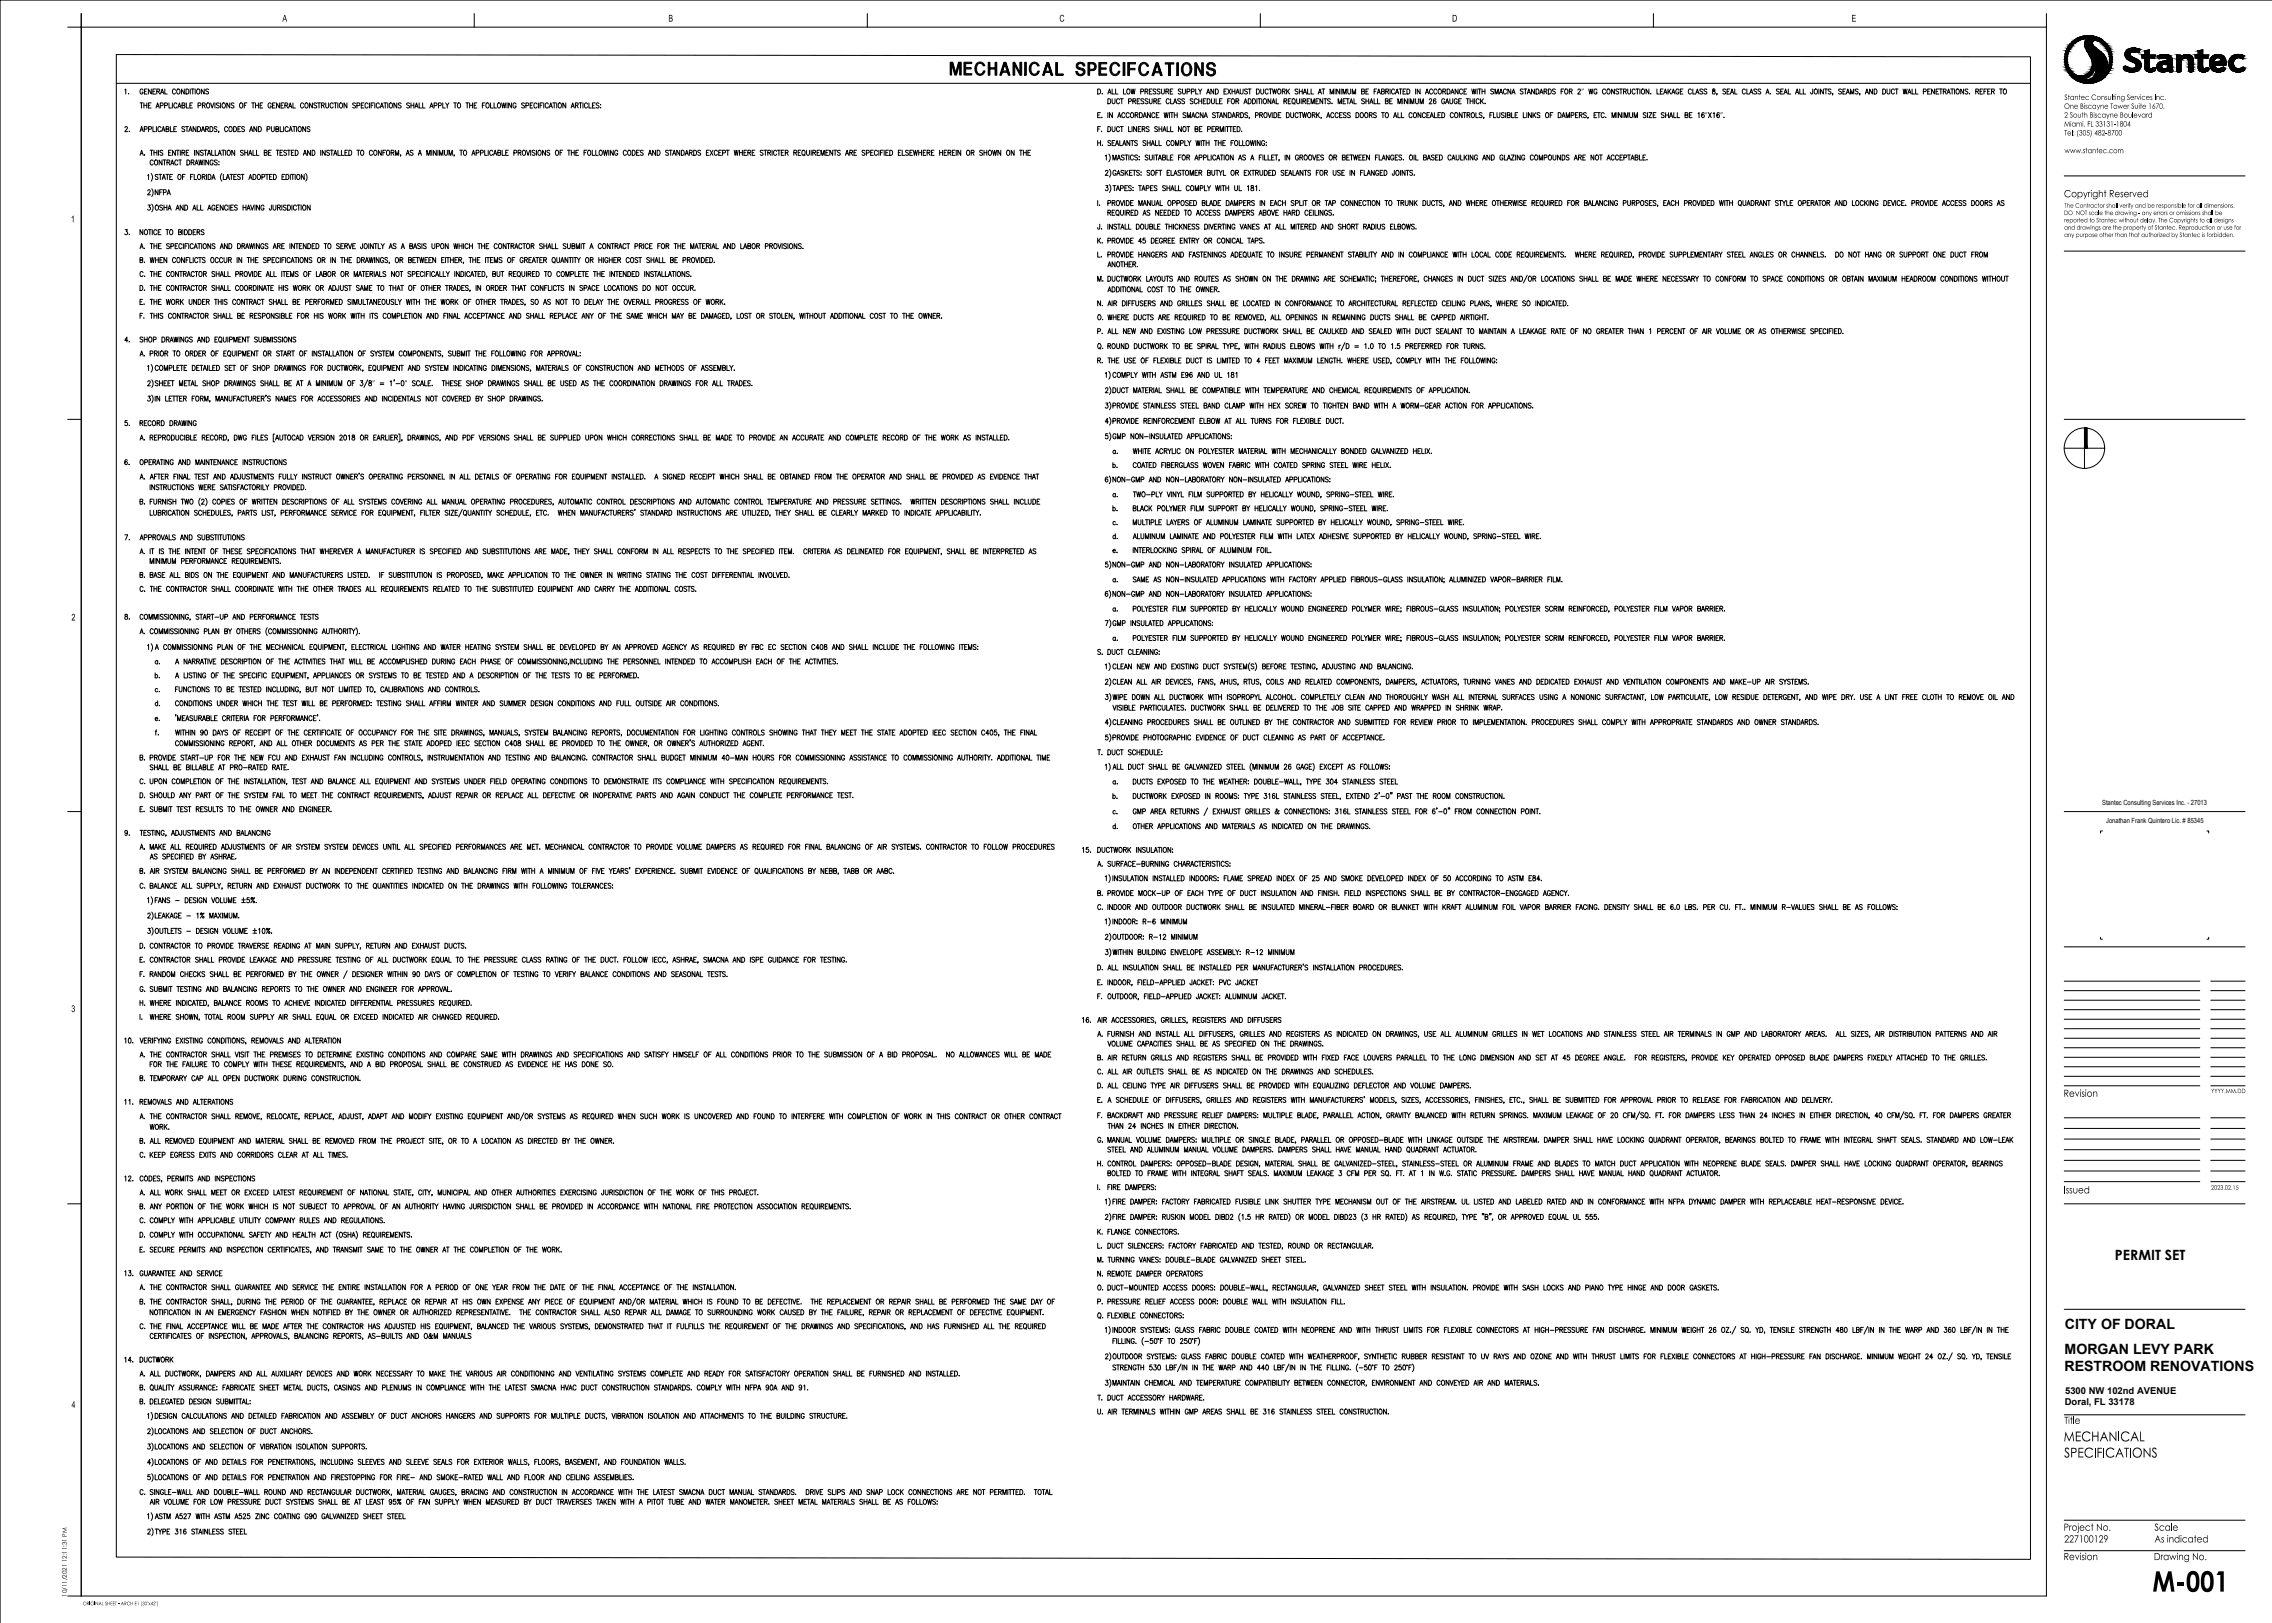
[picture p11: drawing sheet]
<svg xmlns="http://www.w3.org/2000/svg" width="1067mm" height="762mm" viewBox="0 0 1067 762" stroke-linecap="round" stroke-linejoin="round" font-family="sans-serif">
<defs><g id="words">
<text font-size="16.1" x="1011" y="747">M-001</text>
<text font-size="11" x="445" y="37">MECHANICAL SPECIFCATIONS</text>
<g font-size="7.6">
<text x="969" y="677">MECHANICAL</text>
<text x="969" y="684">SPECIFICATIONS</text>
</g>
<g font-size="6.7">
<text x="970" y="624">CITY OF DORAL</text>
<text x="969" y="636">MORGAN LEVY PARK</text>
<text x="969" y="644">RESTROOM RENOVATIONS</text>
</g>
<text font-size="6.6" x="993" y="591">PERMIT SET</text>
<g font-size="5.5">
<text x="969" y="93">Copyright Reserved</text>
<text x="969" y="515">Revision</text>
<text x="969" y="560">Issued</text>
<text x="969" y="668">Title</text>
<text x="969" y="719">Project No.</text>
<text x="1012" y="719">Scale</text>
<text x="969" y="724">227100129</text>
<text x="1012" y="724">As indicated</text>
<text x="969" y="732">Revision</text>
<text x="1011" y="732">Drawing No.</text>
</g>
<g font-size="5">
<text x="133" y="10">A</text>
<text x="314" y="10">B</text>
<text x="497" y="10">C</text>
<text x="682" y="10">D</text>
<text x="869" y="10">E</text>
<text x="33" y="104">1</text>
<text x="34" y="291">2</text>
<text x="33" y="475">3</text>
<text x="34" y="661">4</text>
</g>
<g font-size="4.6">
<text x="742" y="44">”</text>
<text x="801" y="55">”</text>
<text x="808" y="55">”</text>
<text x="175" y="181">”</text>
<text x="190" y="181">”</text>
</g>
<g font-size="4.4">
<text x="970" y="660">Doral, FL 33178</text>
<text x="970" y="654">5300 NW 102nd AVENUE</text>
</g>
<g font-size="4.1">
<text x="969" y="47">Stantec Consulting Services Inc.</text>
<text x="969" y="51">One Biscayne Tower Suite 1670,</text>
<text x="969" y="59">Miami, FL 33131-1804</text>
<text x="969" y="55">2 South Biscayne Boulevard</text>
<text x="969" y="64">Tel: (305) 482-8700</text>
<text x="969" y="72">www.stantec.com</text>
</g>
<g font-size="3.4">
<text x="969" y="101">DO NOT scale the drawing - any errors or omissions shall be</text>
<text x="969" y="98">The Contractor shall verify and be responsible for all dimensions.</text>
<text x="969" y="104">reported to Stantec without delay. The Copyrights to all designs</text>
<text x="969" y="108">and drawings are the property of Stantec. Reproduction or use for</text>
<text x="969" y="111">any purpose other than that authorized by Stantec is forbidden.</text>
<text x="1038" y="513">YYYY.MM.DD</text>
<text x="1038" y="559">2023.02.15</text>
</g>
<g font-size="3.3">
<text x="987" y="378">Stantec Consulting Services Inc. - 27013</text>
<text x="989" y="387">Jonathan Frank Quintero Lic. # 85345</text>
</g>
<text font-size="2.9" x="31" y="750" transform="rotate(-90 31 750)">10/11/2021 12:11:31 PM</text>
<text font-size="2.7" x="39" y="754">ORIGINAL SHEET - ARCH E1 (30&quot;x42&quot;)</text>
</g></defs>
<!-- layer: 0 -->
<path d="M55 26l898 1v705l-898-1zM55 39h898" fill="none" stroke="#000" stroke-width=".47"/>
<!-- layer: E-Anno-Note-96 -->
<g fill="none" stroke="#000" stroke-width=".47">
<path d="M59 42v2M59 60v-1l1 1-1 2h1M60 44h.1M66 48h1M66 48v3M67 42a.7 .7 0 0 0-1 0 .7 .7 0 0 0 0 1 .7 .7 0 0 0 0 1 .7 .7 0 0 0 1-1M68 48v3M68 49h1M68 43h1M69 48v3M69 42h-1v2h1M70 49h.1"/>
<path d="M71 48h-1v3h1M71 42v2l-1-2v2M72 59v3h1M72 43h1M73 42h-1v2h1M73 51l1-3 1 3M73 59v3M74 50h1M74 43h1v-1h-1v2M74 43l1 1M75 50l1-1h1l-2-1v3M75 44l1-2 1 2"/>
<path d="M76 60a.7 .7 0 0 0-1-1 .7 .7 0 0 0-1 1v1a.7 .7 0 0 0 1 1 .7 .7 0 0 0 1-1M76 43h1M77 50l1-1v-1h-1v3M77 42v2h2M79 48v3h1M80 59v3h1M81 48v3M82 42a.7 .7 0 0 0-1 0 .7 .7 0 0 0 0 1 .7 .7 0 0 0 0 1 .7 .7 0 0 0 1 0M83 59h-1v3h1M83 49a.7 .7 0 0 0-1-1 .7 .7 0 0 0 0 1v1a.7 .7 0 0 0 0 1 .7 .7 0 0 0 1-1M83 51l1-3 1 3M84 50h1"/>
<path d="M85 49h2v-1h-2v3h2l-1-2M87 42v2l-2-2v2M87 60h-2l2 1-1 1-1-1M87 59h1M87 42a1.2 1.2 0 0 1 2 1 1.2 1.2 0 0 1-2 1zM88 48v3h1M88 59v3M89 49h1M89 42v2M90 42h1M90 48h-1v3h1M91 42v2"/>
<path d="M92 42v2M92 59v3l-1-3v3M93 59a1.2 1.2 0 0 1 1 2 1.2 1.2 0 0 1-1 1zM93 50l1-1-1-1v3M95 49h1v-1h-1v3M96 49v2M96 42v2l-1-2v2M98 42h-1l1 1-1 1M99 59a1.2 1.2 0 0 1 1 2 1.2 1.2 0 0 1-1 1zM99 48l1 3v-3M101 48v3M102 60h-1l1 1-1 1v-1"/>
<path d="M103 49h-1l1 1-1 1v-1M104 48v3M107 60a.7 .7 0 0 0-1-1 .7 .7 0 0 0-1 1v1a.7 .7 0 0 0 1 1 .7 .7 0 0 0 1-1M108 48v3l-1-3v3M110 59a1.2 1.2 0 0 1 1 2 1.2 1.2 0 0 1-1 1zM110 49h-1l1 1-1 1v-1M113 59h-1v3h1M115 49h.1M115 60h-2l2 1-1 1-1-1M116 48h-1v3M118 48h2M119 48v3"/>
<path d="M120 49h1M120 48v3M121 59v3l-2-3v3M121 59a1.4 1.4 0 0 1 2 2 1.2 1.2 0 0 1-2 1zM121 48v3M122 49h1M123 48h-1v3h1M127 49a.8 .8 0 0 0-1-1 .8 .8 0 0 0 0 1v1a.8 .8 0 0 0 1 1 .8 .8 0 0 0 0-1M127 59l1 3 1-1v-2M128 49h1M129 48h-1v3h1M131 48v3l-1-3v3"/>
<path d="M132 59v3h1M132 49h1M133 48h-1v3h1M133 59v3M134 49h1l-1-1v3M134 49l1 2M135 60a.7 .7 0 0 0-1-1 .7 .7 0 0 0 0 1v1a.7 .7 0 0 0 0 1 .7 .7 0 0 0 1-1M136 51v-3l1 3M136 50h1M137 59h2M138 48v3h1M138 59v3"/>
<path d="M139 59v3M143 49a.7 .7 0 0 0-1-1 .7 .7 0 0 0-1 1v1a.7 .7 0 0 0 1 1 .7 .7 0 0 0 1-1M144 59v3l-2-3v3M146 60h-2l2 1-1 1-1-1M147 48v3l-2-3v3M149 49h-2l2 1-1 1-1-1M149 48h1M150 48v3M151 49h1v-1h-1v3M152 49v2M153 48v2l1 1v-1v-2M156 49a.7 .7 0 0 0 0-1 .7 .7 0 0 0-1 1v1a.7 .7 0 0 0 1 1 .7 .7 0 0 0 0-1"/>
<path d="M157 48h1M157 48v3M159 48v3M163 48v3l-1-3v3M167 49h-1l1 1-1 1v-1M168 50l1-1v-1h-1v3M170 49h.1M171 48h-1v3h1M173 49a.7 .7 0 0 0-1-1 .7 .7 0 0 0-1 1v1a.7 .7 0 0 0 1 1 .7 .7 0 0 0 1-1M173 48v3M174 49h1M176 48h-2v3"/>
<path d="M176 48v3M178 49a.7 .7 0 0 0-1-1 .7 .7 0 0 0 0 1v1a.7 .7 0 0 0 0 1 .7 .7 0 0 0 1-1M179 51v-3l1 3M179 50h1M180 48h2M181 48v3M182 48v3M186 48v3l-1-3v3M188 49h-1l1 1v1l-1-1M192 49h-1l1 1v1l-1-1M193 49h1M193 48v3"/>
<path d="M194 48v3M195 51l1-3v3M195 50h1M197 48v3h1M198 48v3h2M202 51l1-3v3M202 50h1M204 50l1-1v-1h-1v3M206 50l1-1-1-1v3M208 48v3h1M209 48l1 3M211 48l-1 1"/>
<path d="M213 48h1M214 48v3M219 48h1M219 48v3M221 49h1M221 48v3M222 48v3M223 49h.1M224 48h-1v3h1M226 49h1M228 48h-2v3M230 48v3h2"/>
<path d="M232 48v3h1M236 48v3l1-3v3v-3M238 48v3M240 48v3l-1-3v3M242 49a.7 .7 0 0 0-1-1 .7 .7 0 0 0 0 1v1a.7 .7 0 0 0 1 1 .7 .7 0 0 0 0-1M246 49h-1l1 1v1l-1-1M247 50l1-1-1-1v3M249 49h1M250 48h-1v3h1M252 49a.7 .7 0 0 0-1-1 .7 .7 0 0 0 0 1v1a.7 .7 0 0 0 0 1 .7 .7 0 0 0 1-1M253 48v3M254 49h.1"/>
<path d="M255 48h-1v3M255 48v3M257 49a.7 .7 0 0 0 0-1 .7 .7 0 0 0-1 1v1a.7 .7 0 0 0 1 1 .7 .7 0 0 0 0-1M258 51l1-3v3M258 50h1M260 48h1M260 48v3M261 48v3M266 48v3l-2-3v3M268 51l1-3 1 3M268 50h1M270 49h1v-1h-1v3"/>
<path d="M271 49l1 2M272 48h1M273 48v3M274 48v3M276 49a.7 .7 0 0 0-1-1 .7 .7 0 0 0-1 1v1a.7 .7 0 0 0 1 1 .7 .7 0 0 0 1-1M277 48v3h1M278 49h1M279 48h-1v3h1M281 49h-1l1 1v1l-1-1M282 49h.1M282 50h.1M515 42a1.2 1.2 0 0 1 2 1 1.2 1.2 0 0 1-2 1z"/>
<path d="M515 54h1M517 53h-2v2h2M517 59h-2v3M517 55h.1M518 44h.1M520 44l1-2 1 2M520 46a1.4 1.4 0 0 1 2 2 1.2 1.2 0 0 1-2 1zM520 59a1.4 1.4 0 0 1 2 2 1.2 1.2 0 0 1-2 1zM520 53v2M520 43h1M522 42v2h1M522 46v2l1 1v-1l1-2"/>
<path d="M522 59v2l1 1v-1l1-2M522 53v2l-1-2v2M524 42v2h1M525 55l1-2v2M525 54h1M526 47a.7 .7 0 0 0-1-1 .7 .7 0 0 0-1 1v1a.7 .7 0 0 0 1 1 .7 .7 0 0 0 1-1M526 60a.7 .7 0 0 0-1-1 .7 .7 0 0 0-1 1v1a.7 .7 0 0 0 1 1 .7 .7 0 0 0 1-1M526 59h1M526 46h1M527 46v3M527 59v3M528 42v2h1"/>
<path d="M528 53a.8 .8 0 0 0-1 0 .8 .8 0 0 0 0 1 .8 .8 0 0 0 0 1 .8 .8 0 0 0 1 0M530 48l1-1v-1h-1v3M530 59v3h1M530 53a.7 .7 0 0 0-1 0 .7 .7 0 0 0 0 1 .7 .7 0 0 0 0 1 .7 .7 0 0 0 1 0M531 42l1 2v-2l1 2v-2M532 59v3M532 47h1v-1h-1v3M533 47v2M533 54h1v-1h-1v2M534 59v3l-2-3v3M534 54v1M534 47h1"/>
<path d="M535 53a1.2 1.2 0 0 1 1 1 1.2 1.2 0 0 1-1 1zM535 46h-1v3h1M536 43h1v-1h-1v2M536 59h-2v3h2M537 55l1-2v2M537 47h-1l1 1v1l-1-1M537 54h1M538 43h1v-1h-1v2M538 43l1 1M539 47l-1-1v1l1 1h-1M540 60h-2l2 1-1 1-1-1M540 46v3l1-1v-2"/>
<path d="M540 43h.1M540 53v2l-1-2v2M541 42h-1v2h1M542 47h1v-1h-1v3M542 53a.7 .7 0 0 0-1 0 .7 .7 0 0 0 0 1 .7 .7 0 0 0 0 1 .7 .7 0 0 0 1 0M542 47l1 2M543 42h-1l-1 1 2 1h-2M543 54h1M544 60h-2l2 1-1 1-1-1M544 47h1M544 53h-1v2h1M544 59v3"/>
<path d="M545 42h-2l2 2h-2M545 46h-1v3h1M545 42v1l1 1 1-1v-1M546 59v3M547 53v2l1-2v2l1-2M547 43h2v-1h-2v2M548 59v3h1M548 43l1 1M549 47a.7 .7 0 0 0-1-1 .7 .7 0 0 0 0 1v1a.7 .7 0 0 0 0 1 .7 .7 0 0 0 1-1M549 53v2M549 43h1M550 53h1"/>
<path d="M550 46v3h1M550 59v3h1M550 53v2M551 42h-2v2h2M551 49l1-3 1 3M551 48h1M551 54h2M551 53v2M553 53v2M554 47l-1-1v1l1 1h-1M555 42h-2v1l2 1h-2M555 59v3l-2-3v3"/>
<path d="M555 42v1l1 1h1v-2M556 47h-1l1 1v1l-1-1M557 53h-2l2 2h-1h-1M557 59h2M557 43h2v-1h-2v2M557 55v-2l1 2 1-2v2M558 59v3M559 43h2v-1h-2v2M560 55v-2l1 2M560 54h1M560 47l-1-1v1l1 1h-1M561 42v2h2"/>
<path d="M562 47a.7 .7 0 0 0-1-1 .7 .7 0 0 0 0 1v1a.7 .7 0 0 0 0 1 .7 .7 0 0 0 1-1M563 42l1 2M563 53a.7 .7 0 0 0-1 0 .7 .7 0 0 0-1 1 .7 .7 0 0 0 1 1 .7 .7 0 0 0 1 0M563 47h1M563 46v3M564 46v3M564 42v1M564 59h-1v3h1M565 53v2l-1-2v2M565 47h1M565 55l1-2 1 2M566 54h1"/>
<path d="M566 46h-1v3h1M567 44v-2l1 2M567 46a1.2 1.2 0 0 1 1 2 1.2 1.2 0 0 1-1 1zM567 43h1M569 46v2v1l1-1v-2M570 42v2l-1-2v2M570 59h-1v3h1M571 42a1.2 1.2 0 0 1 1 1 1.2 1.2 0 0 1-1 1zM571 53h-2l2 2h-1h-1M571 46v3h1M571 53h1M572 53v2"/>
<path d="M573 55v-2l1 2M573 47h.1M573 54h1M574 46h-1v3h1M575 43h1M575 59v3M576 59h3M576 42h-1v2h1M576 53v2l-1-2v2M576 59v3M576 42l2 2M576 47h1"/>
<path d="M577 53a1.2 1.2 0 0 1 1 1 1.2 1.2 0 0 1-1 1zM578 46h-2v3M578 42l-2 2M578 59v3M578 55l1-2 1 2M578 43h2M578 42v2M579 54h1M580 42v2M580 44l1-2 1 2M580 47h1v-1h-1v3M580 59h-1v3h1"/>
<path d="M581 54h1v-1h-1v2M581 43h1M581 59a1.2 1.2 0 0 1 1 2 1.2 1.2 0 0 1-1 1zM581 47l1 2M581 54l1 1M582 42v1l1 1h1v-2M583 53a1.2 1.2 0 0 1 1 1 1.2 1.2 0 0 1-1 1zM584 49l1-3 1 3M584 48h1M586 42h-2l2 2h-2M586 53h-2l2 1v1h-2M586 46a1.2 1.2 0 0 1 1 2 1.2 1.2 0 0 1-1 1z"/>
<path d="M586 42h1M587 55l-1 1M587 42v2M588 46a1.4 1.4 0 0 1 2 2 1.2 1.2 0 0 1-2 1zM589 54h2v-1h-2v2M590 42a1.2 1.2 0 0 1 1 1 1.2 1.2 0 0 1-1 1zM590 46v3M591 46h1M591 46v3M591 54h2v-1h-2v2M592 42v2h1v-1v-1M592 54l1 1"/>
<path d="M592 46v3M595 53l1 2 1-2M595 42a.7 .7 0 0 0-1 1 .7 .7 0 0 0 1 1M596 42h1M597 42v2M597 46v3l-2-3v3M597 49l1-3 1 3M597 53v2M597 42l1 2v-2l1 2v-2M597 48h1M598 53a1.2 1.2 0 0 1 2 1 1.2 1.2 0 0 1-2 1zM599 46v3h1"/>
<path d="M600 54h1M601 53h-1v2h1M602 43h1v-1h-1v2M603 43v1M603 47h1l-1-1v3M604 47v2M604 53a1.2 1.2 0 0 1 1 1 1.2 1.2 0 0 1-1 1zM604 42v2M605 43v1M605 47h1M605 42l-1 1M606 53v2h1v-2"/>
<path d="M606 46h-1v3h1M607 48l1 1M609 46v2v1l1-1v-2M609 42h-1l1 2h-1M610 53a.7 .7 0 0 0-1 0 .7 .7 0 0 0-1 1 .7 .7 0 0 0 1 1 .7 .7 0 0 0 1 0M610 53h1M610 43h1M610 42v2M611 53v2M611 46v3M611 42v2M612 53v2l1-2v2v-2"/>
<path d="M612 47h1v-1h-1v3M612 44l1-2v2M612 43h1M612 47l1 2M614 47h1M614 42v2h1M615 46h-1v3h1M616 42v2h1M616 49v-3v3l1-3v3M616 54h1v-1h-1v2M617 54l1 1M618 47h1"/>
<path d="M618 53v2M619 54l1 1M619 44l1-2 1 2M619 46h-1v3h1M619 43h1M620 53l-2 1M620 55v1M621 42h1M621 46v3l-1-3v3M621 42v2M622 46h1M622 46v3"/>
<path d="M623 55l1-2v2M623 54h1M625 44v-2v2l1-2v2M625 47l-2-1v1l2 1h-2M625 48h.1M626 53a.7 .7 0 0 0-1 0 .7 .7 0 0 0 0 1 .7 .7 0 0 0 0 1 .7 .7 0 0 0 1 0M627 42v2M628 49v-3l1 3 1-3v3M628 53a.7 .7 0 0 0-1 0 .7 .7 0 0 0 0 1 .7 .7 0 0 0 0 1 .7 .7 0 0 0 1 0M629 42v2l-1-2v2M629 54h1M630 42v2"/>
<path d="M630 53h-1v2h1M631 44v-2v2l1-2v2M631 47h.1M632 46h-1v3h1M632 53h-1l1 2h-1M632 46h2M633 42v1v1h1v-2M633 46v3M634 49v-3l1 3M634 53h-1l1 2h-1M634 48h1M635 44v-2l1 2 1-2v2"/>
<path d="M636 46v3h1M637 53a1.2 1.2 0 0 1 1 1 1.2 1.2 0 0 1-1 1zM639 43h1v-1h-1v2h2l-1-1M641 47l-2-1v1l2 1h-2M641 43h1M641 47h2M641 46v3M643 42h-2v2h2M643 46v3M643 54h1v-1h-1v2M643 49l1-3 1 3M643 48h1"/>
<path d="M644 54v1M645 46v3h1M645 43h1M646 53h-1l1 2h-1M646 42h-1v2M647 44v-2l1 2M647 46v3h1M647 43h1M649 43h1v-1h-1v2h1v-1M649 53h1M649 53v2M650 47h2v-1h-2v3h2l-1-2"/>
<path d="M651 43h1v-1h-1v2M651 43l1 1M653 47h.1M653 42v2M654 46h-1v3h1M654 55l1-2 1 2M655 54h1M655 42a.7 .7 0 0 0-1 0 .7 .7 0 0 0-1 1 .7 .7 0 0 0 1 1 .7 .7 0 0 0 1 0M655 44l1-2 1 2M655 43h1M656 49v-3l1 3 1-3v3M656 53v2h2"/>
<path d="M657 42h1M658 42v2M658 53v2h1M659 46v3M659 43h1M660 42h-1v2h1M661 42a1.2 1.2 0 0 1 1 1 1.2 1.2 0 0 1-1 1zM661 46v3l-2-3v3M662 46v3M662 49v-3l1 3 1-3v3M663 53a.7 .7 0 0 0-1 0 .7 .7 0 0 0 0 1 .7 .7 0 0 0 0 1 .7 .7 0 0 0 1 0M665 46v3l1-1v-2"/>
<path d="M665 42v2M667 42v2l-2-2v2M667 49v-3l1 3v-3v3M667 53v2l-1-2v2M669 44l1-2 1 2M669 53a.7 .7 0 0 0-1 0 .7 .7 0 0 0 0 1 .7 .7 0 0 0 0 1 .7 .7 0 0 0 1 0M670 43h1M670 54h1M671 47v-1l1 1-1 2h1M671 53h-1v2h1M671 55l1-2 1 2M672 54h1"/>
<path d="M673 42a.8 .8 0 0 0-1 0 .8 .8 0 0 0-1 1 .8 .8 0 0 0 1 1 .8 .8 0 0 0 1 0M674 53v2h1M674 47v-1a1.1 1.1 0 0 0-1 1 1.1 1.1 0 0 0 1 2 1 1 0 0 0 0-2 .7 .7 0 0 0-1 1M675 42a.7 .7 0 0 0-1 0 .7 .7 0 0 0-1 1 .7 .7 0 0 0 1 1 .7 .7 0 0 0 1 0M675 54h1M676 53h-1v2h1M677 53a1.2 1.2 0 0 1 1 1 1.2 1.2 0 0 1-1 1zM677 43h2v-1h-2v2M678 43l1 1M678 47a.7 .7 0 0 0-1-1 .7 .7 0 0 0 0 1v1a.7 .7 0 0 0 1 1 .7 .7 0 0 0 0-1M679 49v-3l1 3M679 48h1"/>
<path d="M679 42a1.2 1.2 0 0 1 2 1 1.2 1.2 0 0 1-2 1zM681 46v3l1-1v-2M681 44l1-2 1 2M682 43h.1M682 53a.8 .8 0 0 0-1 0 .8 .8 0 0 0 0 1 .8 .8 0 0 0 1 1M684 47a.7 .7 0 0 0-1-1 .7 .7 0 0 0 0 1v1a.7 .7 0 0 0 1 1 .7 .7 0 0 0 0-1M685 42v2l-2-2v2M685 47h1M686 46h-1v3h1M687 53v2l-2-2v2M687 42a.7 .7 0 0 0-1 0 .7 .7 0 0 0-1 1 .7 .7 0 0 0 1 1 .7 .7 0 0 0 1 0M687 53h1"/>
<path d="M687 43h1M688 53v2M688 46h2M689 42h-2v2h2M689 54h1v-1h-1v2M689 46v3M690 54v1M690 47h2M690 46v3M691 42l1 2v-2l1 2v-2M692 46v3M693 53v2h1"/>
<path d="M694 42v2M694 42h1M695 47a.7 .7 0 0 0-1-1 .7 .7 0 0 0-1 1v1a.7 .7 0 0 0 1 1 .7 .7 0 0 0 1-1M695 42v2M695 46v3M696 47l1 2M696 53h-1l1 1v1h-1M696 43h1M696 42v2M697 46l-2 2M697 55v1M697 42v2"/>
<path d="M697 48h.1M700 54h.1M701 53h-1v2M701 42h-1v1l1 1h-1M701 53v2h1M702 44v-2l1 2v-2v2M703 53v2h1v-2M704 44l1-2 1 2M704 43h1M706 53h-1l1 1v1h-1M707 53v2M707 42a.7 .7 0 0 0-1 0 .7 .7 0 0 0 0 1 .7 .7 0 0 0 0 1 .7 .7 0 0 0 1 0"/>
<path d="M708 54h1v-1h-1v2h1v-1M709 42v2l-1-2v2M710 53v2h1M710 44l1-2v2M710 43h1M711 54h1M713 53h-2v2h2M715 42h-1v1l1 1h-1M715 53v2h1M716 42h1M716 42v2M717 53v2"/>
<path d="M717 44l1-2 1 2M717 43h1M719 53v2l-1-2v2M720 53v2M720 54l1 1M720 42v2l-1-2v2M721 53l-1 1M721 42a1.2 1.2 0 0 1 2 1 1.2 1.2 0 0 1-2 1zM723 44l1-2 1 2M723 53h-1l1 1v1h-1M723 43h1M725 43h1v-1h-1v2"/>
<path d="M726 43v1M727 42a1.2 1.2 0 0 1 1 1 1.2 1.2 0 0 1-1 1zM728 54h1M729 53h-1v2M730 42h-1l1 1v1h-1M732 53a1.2 1.2 0 0 1 1 1 1.2 1.2 0 0 1-1 1zM733 43h1M733 55l1-2 1 2M734 54h1M734 42h-1v2M735 55v-2l1 2 1-2v2M737 43h1v-1h-1v2"/>
<path d="M738 43v1M738 54h1v-1h-1v2M740 54h.1M741 42h1l-1 2h1M741 53h-1v2h1M742 54h1v-1h-1v2M742 54l1 1M745 53h-1l1 2h-1M746 55v1M746 42v2l1-2v2l1-2M748 54h1M750 53h-2v2h2"/>
<path d="M750 42a.7 .7 0 0 0-1 0 .7 .7 0 0 0-1 1 .7 .7 0 0 0 1 1 .7 .7 0 0 0 1-1h-1M750 53h1M751 53v2M753 53a.7 .7 0 0 0-1 0 .7 .7 0 0 0 0 1 .7 .7 0 0 0 0 1 .7 .7 0 0 0 1 0M754 42a.8 .8 0 0 0-1 0 .8 .8 0 0 0-1 1 .8 .8 0 0 0 1 1 .8 .8 0 0 0 1 0M754 55h.1M757 55v-2l1 2v-2v2M758 42v2l-1-2v2M759 53v2M760 42h-1l1 1v1h-1M760 42h2M761 42v2"/>
<path d="M761 53v2l-1-2v2M762 53v2M762 43h1v-1h-1v2M763 55v-2l1 2v-2v2M763 43l1 1M764 42v1l1 1h1v-2M765 53v2h1l1-2M767 55v-2l1 2 1-2v2M768 42a.7 .7 0 0 0-1 0 .7 .7 0 0 0-1 1 .7 .7 0 0 0 1 1 .7 .7 0 0 0 1 0M768 42h1M769 42v2M770 42v2"/>
<path d="M773 53h-1l1 1v1h-1M774 53v2M774 42v2l-1-2v2M774 53h2l-2 2h2M775 44h.1M776 54h1M778 53h-2v2h2M778 42v2h1M780 43h.1M781 42h-1v2h1M781 44l1-2 1 2M781 53h-1l1 2h-1"/>
<path d="M781 43h1M782 54h1M782 53v2M783 42v2M783 53v2M784 43l1 1M784 55l1-2v2M784 54h1M785 42l-2 1M785 44l1-2v2M785 43h1M786 53v2h1"/>
<path d="M788 53v2h1M788 42a.7 .7 0 0 0-1 0 .7 .7 0 0 0 0 1 .7 .7 0 0 0 1 1 .7 .7 0 0 0 0-1M789 43h1M790 42h-1v2h1M791 54h1v-1h-1v2h1v-1M793 54h1M794 42a.7 .7 0 0 0-1 0 .7 .7 0 0 0 0 1 .7 .7 0 0 0 0 1 .7 .7 0 0 0 1 0M794 53h-1v2h1M795 42v2h1M796 44l1-2 1 2M797 43h.1M797 53h1v2"/>
<path d="M800 42h-2v1l2 1h-2M800 53a1.1 1.1 0 0 0-1 1 1.1 1.1 0 0 0 1 1 .7 .7 0 0 0 0-1 .7 .7 0 0 0-1 0M801 42h-1l1 1v1h-1M802 53l2 2M804 53l-2 2M804 42v1a1 1 0 0 1 2 0 .8 .8 0 0 1-1 1 .8 .8 0 0 1-1-1l1-1zM804 53h1v2M806 44v1M807 53a1.2 1.2 0 0 0-1 1 1.2 1.2 0 0 0 1 1 .7 .7 0 0 0 0-1 .7 .7 0 0 0-1 0M809 55h.1M810 42h-1v1l1 1h-1M811 43h1"/>
<path d="M812 42h-1v2h1M813 44v-2l1 2M813 43h1M815 42v2h1M820 42a.7 .7 0 0 0-1 0 .7 .7 0 0 0-1 1 .7 .7 0 0 0 1 1 .7 .7 0 0 0 1 0M820 42v2h1M822 44v-2l1 2M822 43h1M825 42h-2l2 1v1h-2M827 42h-2l2 2h-2M829 44l1-2 1 2M829 43h1"/>
<path d="M831 44h.1M835 42h-1v1l1 1h-1M836 43h1M837 42h-1v2h1M838 44v-2l1 2M838 43h1M840 42v2h1M843 44l1-2 1 2M843 43h1M845 42v2h1M847 42v2h1M851 42v2l-1-1"/>
<path d="M854 42v2M856 42v2l-1-2v2M857 42h1M857 42v2M860 42h-1l-1 1 2 1h-2M861 44l-1 1M865 42h-2v1l2 1h-2M865 43h1M867 42h-2v2h2M867 44l1-2v2M867 43h1M869 44v-2l1 2v-2v2"/>
<path d="M872 42h-1l1 1v1h-1M873 44v1M876 44l1-2v2M876 43h1M879 42v2l-1-2v2M880 42a1.2 1.2 0 0 1 1 1 1.2 1.2 0 0 1-1 1zM884 42a1.2 1.2 0 0 1 1 1 1.2 1.2 0 0 1-1 1zM886 42v1l1 1v-2M890 42a.7 .7 0 0 0-1 0 .7 .7 0 0 0-1 1 .7 .7 0 0 0 1 1 .7 .7 0 0 0 1 0M890 42h1M891 42v2M894 42v2l1-2v2v-2"/>
<path d="M896 44l1-2v2M896 43h1M898 42v2h1M899 42v2h2M903 43h1v-1h-1v2M905 43h1M906 42h-1v2h1M908 42v2l-1-2v2M909 43h1M910 42h-1v2h1M911 42h1M911 42v2"/>
<path d="M912 43h2v-1h-2v2M913 43l1 1M914 44l1-2 1 2M914 43h1M916 42h1M917 42v2M918 42v2M922 42v2l-1-2v2M924 42h-1l1 1v1h-1M925 44h.1M928 43h1v-1h-1v2M928 43l1 1"/>
<path d="M930 43h.1M931 42h-1v2h1M932 43h.1M933 42h-1v2M933 43h1M935 42h-2v2h2M935 43h1v-1h-1v2M936 43v1M939 42h1M940 42v2M61 62h.1M66 62l1-3v3"/>
<path d="M66 73l1-2v2M66 61h1M66 72h1M68 61h1v-1l-1-1v3M68 73h.1M70 61h1v-1l-1-1v3M70 71h2M71 71v2M72 76a.7 .7 0 0 0-1-1 .7 .7 0 0 0-1 1v1a.7 .7 0 0 0 1 0 .7 .7 0 0 0 1 0M72 71v2M72 72h2M74 71v2"/>
<path d="M76 62l1-3v3M76 75v2l-1-2v2M76 61h1M76 71h-1l1 1v1h-1M77 75h1M77 75v2M78 61l1-1-1-1v3h1v-1M78 76h2v-1h-2v2M79 76l1 1M79 72h1M80 77l1-2 1 2M80 71h-1v2h1"/>
<path d="M80 77h1M82 61h.1M82 71v2l-1-2v2M83 71h1M83 76a.7 .7 0 0 0 0-1 .7 .7 0 0 0-1 1v1a.7 .7 0 0 0 1 0M83 71v2M84 75h1M85 75v2M85 71v2M85 72h2v-1h-2v2M86 72l1 1M87 72h1"/>
<path d="M88 75a1.2 1.2 0 0 1 1 1 1.2 1.2 0 0 1-1 1zM89 62v-3l1 3M89 71h-2v2h2M89 61h1M90 76h1v-1h-1v2M90 76l1 1M91 71v2M91 77l1-2 1 2M92 77h1M93 75l1 2v-2l1 2v-2M93 71v2l-1-2v2M95 62v-3l1 3"/>
<path d="M95 61h1M95 71h-1l1 1v1h-1M96 71h1M96 75v2M97 71v2M97 61l1-1-1-1v3M97 61l1 1M97 73l1-2 1 2M98 72h1M98 75v2l-1-2v2M99 71v2h2M100 76a.7 .7 0 0 0-1-1 .7 .7 0 0 0 0 1v1a.7 .7 0 0 0 1 0"/>
<path d="M101 71v2h1M102 75h-1l1 2h-1M102 73l1-2 1 2M103 72h1M103 62h.1M103 76h.1M103 77h.1M104 71h1M105 71v2M106 71v2M110 71v2l-1-2v2M112 61h.1"/>
<path d="M114 71h-1l1 1v1h-1M115 72h1M115 71v2M116 71v2M117 73l1-2v2M117 72h1M117 62l1-3 1 3M117 61h1M119 71v2h1M120 71v2h2M124 72h1v-1h-1v2h1v-1M125 61h2v-1l-2-1v3"/>
<path d="M126 72h1M127 71h-1v2h1M130 61l1-1-1-1v3h1l-1-1M130 71h1M130 71v2M131 72h1M133 71h-2v2h2M135 71h-2l2 1-1 1h-1M135 71h1M136 71v2M136 62v-3l1 3M136 61h1"/>
<path d="M137 72h1M138 71h-1v2h1M139 71a1.2 1.2 0 0 1 1 1 1.2 1.2 0 0 1-1 1zM142 73l1-2 1 2M143 72h1M146 71v2l-2-2v2M147 71a1.2 1.2 0 0 1 1 1 1.2 1.2 0 0 1-1 1zM151 71v2M153 71v2l-2-2v2M155 71h-2l2 1-1 1h-1M155 71h1M156 71v2"/>
<path d="M157 73v-2l1 2M157 72h1M159 71v2h1M160 71v2h1M162 72h1M163 71h-1v2h1M164 71a1.2 1.2 0 0 1 1 1 1.2 1.2 0 0 1-1 1zM168 71h1M168 71v2M175 71a.7 .7 0 0 0-1 0 .7 .7 0 0 0-1 0v1a.7 .7 0 0 0 1 1 .7 .7 0 0 0 1-1M179 71v2l-1-2v2M180 72h1"/>
<path d="M181 71h-1v2M184 72h1v-1h-1v2M184 72l1 1M186 73v-2v2l1-2v2M188 73h.1M191 73v-2l1 2M191 72h1M194 71h-1l1 1-1 1M196 73l1-2 1 2M197 72h1M200 73v-2l1 2 1-2v2M203 71v2"/>
<path d="M205 71v2l-2-2v2M206 71v2M206 73v-2l1 2 1-2v2M209 71v1v1h1v-2M211 73v-2l1 2v-2v2M213 73h.1M216 71h1M217 71v2M222 73v-2l1 2M222 72h1M224 72h1v-1h-1v2M226 72h1v-1h-1v2"/>
<path d="M228 71v2h1M229 71v2M231 71a.7 .7 0 0 0-1 0v1a.7 .7 0 0 0 0 1 .7 .7 0 0 0 1-1M232 73v-2l1 2M232 72h1M234 72h1v-1h-1v2h1v-1M236 71v2h1M237 72h1M239 71h-2v2h2M241 72h1v-1h-1v2M243 72h1v-1h-1v2M244 72l1 1"/>
<path d="M247 71l1 2 1-2M249 71v2M251 71h-1l1 1v1h-1M252 71v2M256 71v2l-1-2v2M258 71h-1l1 1v1h-1M263 72h1M264 71h-1v2M266 71h2M267 71v2M268 72h2M268 71v2"/>
<path d="M270 71v2M270 72h1M272 71h-2v2h2M274 72h1M276 71h-2v2M278 71v2h1M280 71v2h1M283 71l1 2v-2l1 2v-2M286 71v2M288 71v2l-1-2v2M290 71a.7 .7 0 0 0-1 0v1a.7 .7 0 0 0 0 1 .7 .7 0 0 0 1-1M294 71a.7 .7 0 0 0-1 0v1a.7 .7 0 0 0 0 1 .7 .7 0 0 0 1-1"/>
<path d="M297 71a1.2 1.2 0 0 1 1 1 1.2 1.2 0 0 1-1 1zM299 72h1M300 71h-1v2h1M302 71h-1l1 1v1h-1M304 73l1-2 1 2M305 72h1M308 71v2l-2-2v2M309 71a1.2 1.2 0 0 1 1 1 1.2 1.2 0 0 1-1 1zM314 71h-1l1 1-1 1M314 71h2M315 71v2M316 73l1-2v2"/>
<path d="M316 72h1M319 71v2l-1-2v2M320 71a1.2 1.2 0 0 1 1 1 1.2 1.2 0 0 1-1 1zM322 73v-2l1 2M322 72h1M324 72h1v-1h-1v2M324 72l1 1M326 71a1.2 1.2 0 0 1 1 1 1.2 1.2 0 0 1-1 1zM329 71h-1l1 1v1h-1M332 72h.1M333 71h-1v2h1M333 71l2 2"/>
<path d="M335 71l-2 2M337 71a.7 .7 0 0 0-1 0 .7 .7 0 0 0-1 0v1a.7 .7 0 0 0 1 1 .7 .7 0 0 0 1-1M337 72h1M339 71h-2v2h2M339 72h1v-1h-1v2M341 71h1M342 71v2M345 71v2l1-2v2l1-2M347 72h2M347 71v2M349 71v2M349 72h1"/>
<path d="M351 71h-2v2h2M351 72h1v-1h-1v2M352 72l1 1M353 72h1M354 71h-1v2h1M358 71h-1l1 1v1h-1M359 71h1M359 71v2M361 72h1v-1h-1v2M361 72l1 1M363 71v2M365 71a.7 .7 0 0 0-1 0 .7 .7 0 0 0-1 0v1a.7 .7 0 0 0 1 1 .7 .7 0 0 0 1-1"/>
<path d="M365 71h1M366 71v2M367 72h1M368 71h-1v2h1M369 72h1v-1h-1v2M369 72l1 1M373 72h1v-1h-1v2M373 72l1 1M375 72h1M376 71h-1v2h1M377 72l1 1M379 71v1v1h1v-2"/>
<path d="M381 71v2M382 72h1v-1h-1v2M382 72l1 1M384 72h.1M385 71h-1v2h1M385 73v-2l1 2 1-2v2M388 72h1M389 71h-1v2h1M391 71v2l-1-2v2M391 71h2M392 71v2M395 71h-2l2 1-1 1h-1"/>
<path d="M397 73l1-2v2M397 72h1M399 72h1v-1h-1v2M400 72v1M401 72h1M402 71h-1v2h1M406 71h-1l1 1v1h-1M407 72h1v-1h-1v2M409 72h1M410 71h-1v2h1M412 71a.7 .7 0 0 0-1 0v1a.7 .7 0 0 0 0 1 .7 .7 0 0 0 1-1M413 71v2"/>
<path d="M413 72h1M415 71h-2v2M415 71v2M416 72h1M417 71h-1v2h1M418 71a1.2 1.2 0 0 1 1 1 1.2 1.2 0 0 1-1 1zM422 72h1M423 71h-1v2h1M424 71v2h1M427 71h-2l2 1-1 1h-1M427 72h1M428 71h-1v2h1"/>
<path d="M429 71v2l1-2v2l1-2M431 72h2M431 71v2M433 71v2M433 72h1M435 71h-2v2h2M435 72h1l1-1h-2v2M436 72l1 1M437 72h1M439 71h-2v2h2M441 72h2M441 71v2"/>
<path d="M443 71v2M443 72h1M445 71h-2v2h2M445 72h1v-1h-1v2M446 72v1M447 72h1M448 71h-1v2h1M449 71v2M451 71v2l-1-2v2M456 72h1v-1h-1v2M457 72v1M461 71h-1l1 1v1h-1"/>
<path d="M462 72h1M462 71v2M463 71v2M466 71l1 2v-2v2l1-2M470 71v2l-1-2v2M476 71v2l-1-2v2M479 71h1M479 71v2M481 72h1M481 71v2M482 71v2M483 72h.1"/>
<path d="M484 71h-1v2h1M515 61h1M515 66v2M515 67h2M517 66v2M517 62h.1M518 68h.1M519 73v2M521 72v2v2M521 80l1 1-1 2M522 66h-2v1l2 1h-2M522 67h1"/>
<path d="M523 75v-2v2l1-2v2M523 66h-1v2h1M524 68l1-2v2M524 68h1M525 75v-2l1 2M525 74h1M526 66v2h1M527 68l1-2 1 2M527 68h1M528 73h-2l2 1-1 1h-1M528 73h2M528 80v2"/>
<path d="M529 73v2M530 80l-2 2M530 73v2M530 66v2l-1-2v2M531 66h1M532 80h-2v2h2M532 66v2M532 80h1M532 73a.8 .8 0 0 0-1 0 .8 .8 0 0 0 0 1 .8 .8 0 0 0 0 1 .8 .8 0 0 0 1 0M533 80v2M534 66h-1v1l1 1h-1M534 73h-1l1 1v1h-1"/>
<path d="M534 61h1M535 75h.1M535 74h.1M536 61l1-1h1l-2-1v3M537 61l1 1M538 66h-1l1 2h-1M539 67h1M539 66v2M539 73h-1l1 1v1h-1M540 73v1v1h1v-2M540 66v2M541 68v-2l1 2"/>
<path d="M541 68h1M542 73v2M542 73h2M543 66v2h1M543 73v2M544 75l1-2v2M544 80h-1v2M544 74h1M544 80h2M544 66v2h1M544 61h2M545 80v2"/>
<path d="M546 74h1v-1h-1v2h1v-1M546 62l1-3 1 3M546 61h1M548 73v2h1M549 67a.7 .7 0 0 0-1-1 .7 .7 0 0 0 0 1 .7 .7 0 0 0 0 1 .7 .7 0 0 0 1 0M549 80h-1v2h1M550 74h.1M550 80v2h1M551 73h-1v2h1M552 68v-2l1 2 1-2v2M553 74h1M554 67h1v-1h-1v2"/>
<path d="M555 73h-2v2M555 80h1M556 80v2M556 66v2h1M557 74h1v-1h-1v2M558 66v1v1M558 74l1 1M559 66l-1 1M561 75l1-2 1 2M561 61l1-1-1-1v3h1v-1M561 74h1M562 66v2v-2l1 2v-2"/>
<path d="M562 80h-1v2h1M563 74h1v-1h-1v2M563 61h1M564 66v2M565 66h1M565 74h1v-1h-1v2M565 66v2M566 67h2M566 66v2M567 61h1v-1l-1-1v3M567 73v2h1M568 66v2"/>
<path d="M569 73v2M569 80v2h1v-2M569 61h1M570 66h2M571 61l1-1-1-1v3M571 73a.8 .8 0 0 0-1 0 .8 .8 0 0 0-1 1 .8 .8 0 0 0 1 1 .8 .8 0 0 0 1 0M571 66v2M571 80h1M571 75l1-2 1 2M572 74h.1M572 80v2M572 61v1"/>
<path d="M572 67h1M572 66v2M572 80l1 2M573 62v-3l1 3v-3v3M573 73h1M573 66v2M574 73v2M574 80l-1 1M574 67h1M574 80v2h2M575 73v2M575 66h-1v2h1"/>
<path d="M578 67h1M579 73v2l-1-2v2M579 61h1M579 66h-1v2M582 75v-2l1 2M582 74h1M582 66v2h1M583 62h.1M583 66v2h2M585 73h-1v1l1 1h-2M586 80h-2v2h2M586 80l1 2"/>
<path d="M587 66l1 2v-2l1 2v-2M587 75l1-2 1 2M587 80l-1 2M588 74h.1M588 80h1M588 80v2M590 66v2M591 74h1M592 80v2h1v-2M592 66v2l-2-2v2M593 73h-2v2M593 73v2"/>
<path d="M594 80a1.2 1.2 0 0 1 1 1 1.2 1.2 0 0 1-1 1zM594 73v2h1M594 67a.7 .7 0 0 0-1-1 .7 .7 0 0 0-1 1 .7 .7 0 0 0 1 1 .7 .7 0 0 0 1-1h-1M595 67h.1M595 68h.1M595 73v2h2M597 80h-1v2h1M597 74h1M598 80a1.2 1.2 0 0 1 1 1 1.2 1.2 0 0 1-1 1zM598 73h-1v2h1M599 73h1M599 73v2"/>
<path d="M601 75l-1 1M603 73v2M605 80h-1v2h1M606 73v2l-2-2v2M607 80v2h1M610 73a.7 .7 0 0 0-1 0 .7 .7 0 0 0-1 1 .7 .7 0 0 0 1 1 .7 .7 0 0 0 1-1h-1M610 74h2v-1h-2v2M611 74l1 1M612 80v2l-2-2v2M612 80h2M613 80v2M616 73l1 2 1-2"/>
<path d="M618 74h1M619 80h-1v2M620 73h-2v2h2M621 73h-1l1 1v1h-1M626 80v2h1v-2M626 74h1v-1h-1v2M627 74l1 1M630 74h1v-1h-1v2h2l-1-1M631 80h-1v2h1M632 74h1M634 73h-2v2h2M634 73h1"/>
<path d="M634 80v2M635 73v2M636 73v2v-2l1 2v-2M636 80v2l-1-2v2M638 74h1M639 73h-1v2h1M640 74h1M640 80h-1v2M641 80v2h1M641 73h-1v2h1M643 73v2l-1-2v2M645 80v2l-1-2v2"/>
<path d="M646 74h1M647 73h-1v2M648 73v2h1M649 75l1-2v2M649 74h1M649 80h-1v2h1M650 80a1.2 1.2 0 0 1 1 1 1.2 1.2 0 0 1-1 1zM652 73v2l-1-2v2M654 73a.8 .8 0 0 0-1 1 .8 .8 0 0 0 1 1 .8 .8 0 0 0 0-1M655 80v2h-1M655 74h1M656 73h-1v2h1"/>
<path d="M658 80v2M658 73h-1l1 1v1h-1M659 75h.1M660 80v2l-2-2v2M660 80h2M661 80v2M664 73v2M665 73v2h1M668 74h2v-1h-2v2h2l-1-1M670 75l1-2 1 2M670 74h1M673 73h-1l1 1v1h-1"/>
<path d="M674 74h1M675 73h-1v2h1M676 73a1.2 1.2 0 0 1 1 1 1.2 1.2 0 0 1-1 1zM681 73a.7 .7 0 0 0-1 0 .7 .7 0 0 0 0 1 .7 .7 0 0 0 0 1 .7 .7 0 0 0 1 0M682 75v-2l1 2M682 74h1M684 73v2l1-1v-1M686 73v2h1M687 73v2M688 74l1 1M689 73l-2 1M689 73v2"/>
<path d="M692 73v2l-2-2v2M694 73a.8 .8 0 0 0-1 0 .8 .8 0 0 0-1 1 .8 .8 0 0 0 1 1 .8 .8 0 0 0 1-1h-1M696 75l1-2 1 2M696 74h1M700 73v2l-2-2v2M700 73a1.2 1.2 0 0 1 2 1 1.2 1.2 0 0 1-2 1zM706 73a.7 .7 0 0 0-1 0 .7 .7 0 0 0-1 1 .7 .7 0 0 0 1 1 .7 .7 0 0 0 1-1h-1M706 73v2h2M708 75v-2l1 2M708 74h1M710 73h1l-1 2h1M712 73v2"/>
<path d="M714 73v2l-2-2v2M716 73a.7 .7 0 0 0-1 0 .7 .7 0 0 0-1 1 .7 .7 0 0 0 1 1 .7 .7 0 0 0 1-1h-1M720 73a.7 .7 0 0 0-1 0 .7 .7 0 0 0 0 1 .7 .7 0 0 0 0 1 .7 .7 0 0 0 1 0M723 75v-2l1 2v-2v2M725 74h1v-1h-1v2M729 73v1l1 1 1-2M733 73v2l-2-2v2M733 73a1.2 1.2 0 0 1 2 1 1.2 1.2 0 0 1-2 1zM737 73h-2l2 1-1 1h-1M739 75l1-2 1 2M739 74h1M741 74h1v-1h-1v2"/>
<path d="M742 74l1 1M743 74h1M744 73h-1v2h1M748 73v2l-1-2v2M751 73h1M752 73v2M755 75v-2l1 2M755 74h1M758 73a.7 .7 0 0 0-1 0 .7 .7 0 0 0-1 1 .7 .7 0 0 0 1 1 .7 .7 0 0 0 1 0M760 73a.7 .7 0 0 0-1 0 .7 .7 0 0 0 0 1 .7 .7 0 0 0 0 1 .7 .7 0 0 0 1 0M761 74h.1M762 73h-1v2h1"/>
<path d="M762 74h2v-1h-2v2M764 73h2M765 73v2M766 75l1-2v2M766 74h1M768 74h1v-1h-1v2h1v-1M770 73v2h1M771 74h1M773 73h-2v2h2M773 75h.1M69 82h1v2M69 90l1-1 1 1-2 1h2"/>
<path d="M70 96h1l-1 1a.7 .7 0 0 1 1 1 1 1 0 0 1-2 0M71 81a2.7 2.7 0 0 1 0 4M71 89l1 1-1 2M71 96l1 1-1 2M74 82h-1l1 1v1h-1M74 89v2l-1-2v2M75 82h1M75 90h1M75 82v2M76 84l1-2 1 2M76 89h-1v2M76 97h-1l1 1v1l-1-1"/>
<path d="M76 83h1M77 90h1v-1h-1v2M77 96v3M77 97h1M78 82h1M78 96v3M78 91l1-2 1 2M79 82v2M79 91h1M79 99l1-3v3M79 98h1M80 83h.1"/>
<path d="M81 82h-1v2h1M83 99v-3l1 3M83 98h1M86 83h.1M86 96v3l-1-3v3M87 96a1.2 1.2 0 0 1 1 1 1.2 1.2 0 0 1-1 2zM87 82h-1v2M89 83h1M91 99v-3l1 3M91 82h-2v2M91 98h1M91 82v2h1"/>
<path d="M93 96v3h1M94 96v3h1M95 83h1v-1h-1v2M96 83v1M97 82v2M98 99v-3l1 3M98 82a1.2 1.2 0 0 1 1 1 1.2 1.2 0 0 1-1 1zM98 98h1M99 84l1-2 1 2M100 83h1M101 97a.7 .7 0 0 0-1-1 .7 .7 0 0 0-1 1v1a.7 .7 0 0 0 1 1 .7 .7 0 0 0 1-1h-1M102 97h.1"/>
<path d="M103 96h-1v3h1M104 81a2.7 2.7 0 0 0 0 4M105 96v3l-2-3v3M105 82v2h1M106 84l1-2 1 2M107 83h.1M107 97a.7 .7 0 0 0-1-1 .7 .7 0 0 0-1 1v1a.7 .7 0 0 0 1 1 .7 .7 0 0 0 1-1M108 96v3M108 82h1M108 97h1M109 82v2M110 96h-2v3h2"/>
<path d="M110 83h1M111 82h-1v2h1M111 97h-1l1 1v1l-1-1M113 82h-1l1 1v1h-1M113 82h2M114 82v2M114 97h1M114 96v3M115 96v3M116 99l1-3 1 3M116 98h1M117 84l1-2v2"/>
<path d="M117 83h1M118 96v3l1-3M119 82a1.2 1.2 0 0 1 1 1 1.2 1.2 0 0 1-1 1zM120 96v3M122 96v3l-2-3v3M123 83h1v-1h-1v2M124 97a.7 .7 0 0 0-1-1 .7 .7 0 0 0 0 1v1a.7 .7 0 0 0 0 1 .7 .7 0 0 0 1-1h-1M125 82h1M125 82v2M127 83h.1M127 96v2v1l-1-1M128 82h-1v2h1"/>
<path d="M128 96v2l1 1v-1l1-2M128 82a1.2 1.2 0 0 1 2 1 1.2 1.2 0 0 1-2 1zM130 97h1v-1h-1v3M131 97l1 2M132 96v3M132 83h1M134 82h-2v2h2M134 82a1.2 1.2 0 0 1 2 1 1.2 1.2 0 0 1-2 1zM134 97h-1l1 1v1l-1-1M135 96a1.2 1.2 0 0 1 1 1 1.2 1.2 0 0 1-1 2zM136 82v2M137 82h1"/>
<path d="M137 96v3M137 82v2M139 82v2M139 97a.7 .7 0 0 0-1-1 .7 .7 0 0 0 0 1v1a.7 .7 0 0 0 0 1 .7 .7 0 0 0 1-1M140 96h1M140 96v3M141 96v3M143 82v2l-2-2v2M144 81v2v2M146 96v3l-2-3v3M515 94v3M516 96h.1"/>
<path d="M519 81v-1h1l-1 2h1M519 87h1v1a.7 .7 0 0 1 0 1 .7 .7 0 0 1-1 0M520 95h1v-1h-1v3M520 100h1v-1h-1v2M521 100l1 1M521 87l1 1-1 2M522 95h1v-1h-1v3M522 100h1M523 87h1M523 95l1 2M523 87v3M523 99h-1v2h1"/>
<path d="M524 81a.7 .7 0 0 0-1-1 .7 .7 0 0 0 0 1 .7 .7 0 0 0 0 1 .7 .7 0 0 0 1-1M524 90l1-3 1 3M524 82l1-2 1 2M524 89h1M525 82h1M526 94l1 3 1-3M526 88h1v-1h-1v3M526 99l1 2 1-1v-1M528 80h-2v1l2 1h-2M528 94v3M528 88h1M528 99v2"/>
<path d="M529 81l1 1M529 94a1.2 1.2 0 0 1 1 1 1.2 1.2 0 0 1-1 2zM529 100h1v-1h-1v2M529 87h-1v3h1M530 100v1M530 81h1M531 95h1M531 100h1M531 88l-1-1v1l1 1h-1M532 88h.1M532 89h.1M532 94h-1v3h1"/>
<path d="M532 99h-1v2h1M533 99a1.2 1.2 0 0 1 1 1 1.2 1.2 0 0 1-1 1zM535 87h1M535 97v-3l1 3v-3v3M535 80h-1v1l1 1h-1M535 87v3M536 82h.1M536 81h.1M536 90l1-3 1 3M536 89h1M537 97l1-3v3M537 96h1"/>
<path d="M538 88h1v-1h-1v3M540 80h-1v1l1 1h-1M540 99h-1l1 1-1 1M540 94v3l-1-3v3M540 88h1M541 94v2v1l1-1v-2M541 87h-1v3h1M543 97l1-3v3M543 81h.1M543 96h1M543 88l-1-1v1l1 1h-1M544 99v2l-1-2v2"/>
<path d="M545 94v3h1M545 100h1M546 99h-1v2h1M547 100h.1M547 88l-1-1v1l1 1h-1M548 99h-1v2h1M548 88h1M548 87v3M548 81h1M548 99a1.2 1.2 0 0 1 2 1 1.2 1.2 0 0 1-2 1zM549 87v3M550 90l1-3v3"/>
<path d="M550 89h1M550 100h1M551 95h1v-1h-1v3M551 82l1-2 1 2M551 82h1M552 99h-2v2h2M552 87v3h1M552 99a1.2 1.2 0 0 1 2 1 1.2 1.2 0 0 1-2 1zM553 95h1v-1h-1v3M553 87v3h2M554 80h-1v1l1 1h-1M556 99h1"/>
<path d="M557 99v2M558 94h-1l1 2-1 1v-1M558 88a.7 .7 0 0 0 0-1 .7 .7 0 0 0-1 1v1a.7 .7 0 0 0 1 1 .7 .7 0 0 0 0-1M559 95h.1M559 82v-2l1 2v-2v2M560 94h-1v3h1M560 94a1.2 1.2 0 0 1 2 1 1.4 1.4 0 0 1-2 2zM561 81h1M561 90v-3l1 3 1-3v3M563 81h1v-1h-1v2M564 88h1v-1h-1v3M564 81v1"/>
<path d="M565 95h1v-1h-1v3l1-1-1-1M565 99a.8 .8 0 0 0-1 0 .8 .8 0 0 0 0 1 .8 .8 0 0 0 0 1 .8 .8 0 0 0 1-1M566 87v3h1M567 94v3h1M567 87l1 3M567 81h1v-1h-1v2h1v-1M567 99a.7 .7 0 0 0-1 0 .7 .7 0 0 0 0 1 .7 .7 0 0 0 0 1 .7 .7 0 0 0 1-1M568 100h1M568 97l1-3v3M568 96h1M568 87v1M569 99h-1v2h1"/>
<path d="M570 94a1.2 1.2 0 0 1 1 1 1.2 1.2 0 0 1-1 2zM571 87v3l1-3v3l1-3M571 99h-1l1 1-1 1M572 95h1M573 99h-2l2 1-1 1h-1M573 94h-1v3h1M573 87v3M574 87h1M574 87v3M576 99a1.2 1.2 0 0 1 1 1 1.2 1.2 0 0 1-1 1zM576 88h1M576 87v3"/>
<path d="M576 94a1.2 1.2 0 0 1 1 1 1.2 1.2 0 0 1-1 2zM577 87v3M578 97v-3l1 3M578 96h1M580 97v-3v3l1-3v3M580 87v2v1l1-1v-2M580 81h1v-1h-1v2M581 81l1 1M582 100h1v-1h-1v2M582 87v3h1M582 95h1v-1h-1v3M584 100h.1"/>
<path d="M584 95h1M584 81h1M585 99h-1v2h1M585 94h-1v3h1M585 100h2v-1h-2v2M586 88v-1v3M586 95h1v-1h-1v3M586 100l1 1M586 95l1 2M588 87v1a.8 .8 0 0 1 1 0 .8 .8 0 0 1-1 1 .8 .8 0 0 1-1 0l2-1zM589 99h-2l2 1-1 1h-1M589 94h-1l1 2v1l-1-1"/>
<path d="M590 81h1v-1h-1v2M590 88v-1v3M590 81l1 1M591 89h.1M592 94v3M593 100h1v-1h-1v2h1v-1M594 94v3l-2-3v3M596 81h.1M597 95h.1M597 99l1 2 1-2M598 94h-1v3h1M598 97l1-3 1 3"/>
<path d="M598 96h1M599 100h1M600 99h-1v2h1M602 95a.7 .7 0 0 0-1-1 .7 .7 0 0 0-1 1v1a.7 .7 0 0 0 1 1 .7 .7 0 0 0 1-1M602 95h2M602 94v3M603 80h-1v1l1 1h-1M603 100h1M603 99v2M604 81h.1M604 94v3M604 99v2"/>
<path d="M605 82l1-2 1 2M605 82h1M607 100h1v-1h-1v2M607 100l1 1M608 94h-2v1l2 1h-2M608 95h1v-1h-1v3M608 82l1-2 1 2M609 82h1M609 99a1.2 1.2 0 0 1 1 1 1.2 1.2 0 0 1-1 1zM610 94v3h1M612 94v3M612 94h2"/>
<path d="M613 94v3M614 99a.8 .8 0 0 0-1 0 .8 .8 0 0 0 0 1 .8 .8 0 0 0 0 1 .8 .8 0 0 0 1-1M615 100h1M615 80h-1v1l1 1h-1M616 99h-1v2h1M617 99v2M617 99v2h2M618 81h1M618 95h2v-1h-2v3M619 95l1 2M619 99v2M621 99v2l-1-2v2"/>
<path d="M622 81h1v-1h-1v2M622 94h1M623 81v1M623 94v3M623 99a.7 .7 0 0 0-1 0 .7 .7 0 0 0 0 1 .7 .7 0 0 0 1 1 .7 .7 0 0 0 0-1M624 97v-3l1 3M624 96h1M625 99h-1l1 1v1h-1M626 95h1v-1h-1v3M629 80h-1v1l1 1h-1M630 81h1M631 95a.7 .7 0 0 0-1-1 .7 .7 0 0 0 0 1v1a.7 .7 0 0 0 0 1 .7 .7 0 0 0 1-1"/>
<path d="M635 94v3l-1-3v3M637 94v3l-1-3v3M638 95h1M639 81h1M639 94h-1v3h1M641 95a.8 .8 0 0 0-1-1 .8 .8 0 0 0 0 1v1a.8 .8 0 0 0 0 1 .8 .8 0 0 0 1-1M642 94h1M642 82l1-2v2M642 82h1M642 94v3M644 94v3M647 81a.7 .7 0 0 0-1-1 .7 .7 0 0 0 0 1 .7 .7 0 0 0 1 1 .7 .7 0 0 0 0-1"/>
<path d="M648 94v3l-2-3v3M648 81h1M650 94h2M651 94v3M656 94h1M657 94v3M658 95h1v-1h-1v3M658 95l1 2M660 94v3l1-1v-2M663 80h-1l1 2h-1M663 94v3l-1-3v3M664 82h.1"/>
<path d="M664 94v3M665 95v2M665 94l-1 2M668 94a1.2 1.2 0 0 1 1 1 1.2 1.2 0 0 1-1 2zM670 94v2l1 1v-1v-2M674 95a.7 .7 0 0 0-1-1 .7 .7 0 0 0-1 1v1a.7 .7 0 0 0 1 1 .7 .7 0 0 0 1-1M674 94h1M675 94v3M677 94h-1l1 2v1l-1-1M678 96v1M680 97l1-3 1 3M681 96h1"/>
<path d="M684 94v3l-2-3v3M685 94a1.2 1.2 0 0 1 1 1 1.2 1.2 0 0 1-1 2zM688 94l1 3v-3l1 3v-3M691 95h1M691 94v3M692 94v3M693 95h1M694 94h-1v3h1M695 95h1v-1h-1v3M696 95v2M697 95h1M698 94h-1v3h1"/>
<path d="M703 94h1M703 94v3M704 95h2M704 94v3M706 94v3M707 95h.1M708 94h-1v3h1M708 95h2v-1h-2v3M709 95l1 2M710 94l1 3v-3l1 3v-3M713 94v3M715 94h-1v1l1 1h-2"/>
<path d="M715 95h1M717 94h-2v3h2M719 95h1v-1h-1v3M720 95l1 2M721 95h1M723 94h-2v3h2M724 96l1 1M725 94l1 3 1-1v-2M727 94v3M728 95h1v-1h-1v3M729 95l1 2M730 95h1"/>
<path d="M731 94h-1v3h1M732 94a1.2 1.2 0 0 1 1 1 1.2 1.2 0 0 1-1 2zM736 95h1M737 94h-1v3M740 95h1v-1h-1v3M741 95v2M744 95h1v-1h-1v3l1-1v-1M746 97l1-3v3M746 96h1M748 94v3h1l1-3 1 3M749 96h1M752 94v3l-1-3v3"/>
<path d="M755 95a.7 .7 0 0 0-1-1 .7 .7 0 0 0-1 1v1a.7 .7 0 0 0 1 1 .7 .7 0 0 0 1-1M755 94v3M757 94v3l-1-3v3M760 95a.7 .7 0 0 0-1-1 .7 .7 0 0 0-1 1v1a.7 .7 0 0 0 1 1 .7 .7 0 0 0 1-1h-1M762 95h1v-1h-1v3M764 94l1 3v-1l1-2M766 95h2v-1h-2v3M767 95l1 2M768 95h2v-1h-2v3M774 94h-2l2 2-1 1-1-1M774 95h1M776 94h-2v3h2"/>
<path d="M778 94h-2v1l2 1h-2M778 96v1M781 95h1M782 94h-1v3h1M783 97l1-3v3M783 96h1M786 95a.7 .7 0 0 0-1-1 .7 .7 0 0 0 0 1v1a.7 .7 0 0 0 0 1 .7 .7 0 0 0 1-1M787 95h1M787 94v3M788 94v3M791 95h1v-1h-1v3M793 95h1v-1h-1v3"/>
<path d="M794 95v2M797 94l1 3v-3M799 94v3M800 94a1.2 1.2 0 0 1 1 1 1.2 1.2 0 0 1-1 2zM802 95h.1M803 94h-1v3h1M803 94a1.2 1.2 0 0 1 2 1 1.4 1.4 0 0 1-2 2zM807 94l1 3v-3l1 3v-3M810 94v3M810 94h2M811 94v3M812 95h1"/>
<path d="M812 94v3M813 94v3M817 96l1 1M818 94v2l1 1 1-1v-2M820 97l1-3 1 3M821 96h.1M822 94a1.2 1.2 0 0 1 2 1 1.4 1.4 0 0 1-2 2zM824 95h1l1-1h-2v3M825 95l1 2M826 97l1-3 1 3M826 96h1M829 94v3l-1-3v3"/>
<path d="M830 94h1M831 94v3M835 94h-1v1l1 1h-1M835 94h2l1 1v2M836 94v3M838 94v1M839 94v3h1M841 95h.1M842 94h-1v3h1M847 95h1v-1h-1v3M849 95h.1M850 94h-1v3h1"/>
<path d="M850 95h2v-1h-2v3M851 95l1 2M852 97l1-3 1 3M852 96h1M854 94h1M855 94v3M858 95h1v-1h-1v3M858 95l1 2M862 97v-3l1 3M862 96h1M865 94v3l-1-3v3M866 94a1.2 1.2 0 0 1 1 1 1.2 1.2 0 0 1-1 2z"/>
<path d="M870 94v3h1M875 95a.7 .7 0 0 0-1-1 .7 .7 0 0 0-1 1v1a.7 .7 0 0 0 1 1 .7 .7 0 0 0 1-1M876 94v3M876 95l1 2M877 94l-1 2M878 94v3M880 94v3l-2-3v3M882 95a.7 .7 0 0 0-1-1 .7 .7 0 0 0-1 1v1a.7 .7 0 0 0 1 1 .7 .7 0 0 0 1-1h-1M885 94a1.2 1.2 0 0 1 1 1 1.2 1.2 0 0 1-1 2zM887 95h.1M888 94h-1v3h1M888 94l1 3 1-3"/>
<path d="M890 94v3M892 95a.7 .7 0 0 0-1-1 .7 .7 0 0 0 0 1v1a.7 .7 0 0 0 0 1 .7 .7 0 0 0 1-1M893 95h1M894 94h-1v3h1M895 96h.1M898 95h1v-1h-1v3M900 95h1v-1h-1v3M900 95l1 2M904 94v3l1-3M906 94v3M906 94a1.2 1.2 0 0 1 2 1 1.4 1.4 0 0 1-2 2zM908 95h1"/>
<path d="M910 94h-2v3h2M912 97l1-3 1 3M912 96h1M915 95a.8 .8 0 0 0-1-1 .8 .8 0 0 0 0 1v1a.8 .8 0 0 0 0 1 .8 .8 0 0 0 1-1M917 95a.7 .7 0 0 0-1-1 .7 .7 0 0 0 0 1v1a.7 .7 0 0 0 0 1 .7 .7 0 0 0 1-1M918 95h1M919 94h-1v3h1M921 94h-1l1 2v1l-1-1M923 94h-1v1l1 1h-1M926 94a1.2 1.2 0 0 1 1 1 1.2 1.2 0 0 1-1 2zM932 95h1v-1h-1v3M933 95v2"/>
<path d="M935 94h-1l1 2v1l-1-1M938 97v-3l1 3M938 96h1M941 94h-1l1 2v1l-1-1M59 108h1l-1 1a.7 .7 0 0 1 1 1 .7 .7 0 0 1-1 0M61 110h.1M66 117l1-3v3M66 116h1M67 108v2l-1-2v2M68 117h.1M70 108h1M70 108v2"/>
<path d="M70 114h2M71 114v3M72 108v2M72 114v3M72 115h2M74 108a.7 .7 0 0 0-1 0 .7 .7 0 0 0-1 1 .7 .7 0 0 0 1 1 .7 .7 0 0 0 1 0M74 114v3M74 109h1M74 115h1M76 108h-2v2h2M76 114h-2v3h2M78 108h1"/>
<path d="M79 108v2M80 115h-2l2 1-1 1-1-1M80 116l1-1-1-1v3M82 115h1M83 114h-1v3h1M84 109h1v-1h-1v2h1v-1M85 115a.7 .7 0 0 0 0-1 .7 .7 0 0 0-1 1v1a.7 .7 0 0 0 1 1 .7 .7 0 0 0 0-1M86 108v2M86 114v3M87 108a1.2 1.2 0 0 1 1 1 1.2 1.2 0 0 1-1 1zM87 115h1M88 114h-1v3"/>
<path d="M89 114v3M89 108a1.2 1.2 0 0 1 1 1 1.2 1.2 0 0 1-1 1zM91 109h.1M91 115a.7 .7 0 0 0-1-1 .7 .7 0 0 0-1 1v1a.7 .7 0 0 0 1 1 .7 .7 0 0 0 1-1M91 117l1-3 1 3M91 116h1M92 108h-1v2h1M93 109h1v-1h-1v2M93 114h1M93 109l1 1M94 114v3M95 114v3"/>
<path d="M96 108h-2l2 2h-2M99 114v3l-1-3v3M101 115l-1-1v1l1 1h-1M103 117l1-3 1 3M104 116h1M107 114v3l-2-3v3M107 114a1.4 1.4 0 0 1 2 2 1.2 1.2 0 0 1-2 1zM112 114a1.2 1.2 0 0 1 1 2 1.2 1.2 0 0 1-1 1zM114 115h1v-1h-1v3M114 115l1 2M115 117l1-3 1 3M116 116h1"/>
<path d="M117 114l1 3v-3l1 3v-3M120 114v3M122 114v3l-2-3v3M124 115a.7 .7 0 0 0-1-1 .7 .7 0 0 0-1 1v1a.7 .7 0 0 0 1 1 .7 .7 0 0 0 1-1h-1M126 115h-2l2 1-1 1-1-1M128 117l1-3 1 3M129 116h.1M130 115h1v-1h-1v3M131 115l1 2M132 115h1M134 114h-2v3h2M136 114v3"/>
<path d="M138 114v3l-1-3v3M139 114h1M139 114v3M141 115h.1M142 114h-1v3h1M144 114v3l-2-3v3M145 114a1.2 1.2 0 0 1 1 2 1.2 1.2 0 0 1-1 1zM147 115h.1M148 114h-1v3h1M148 114a1.4 1.4 0 0 1 2 2 1.2 1.2 0 0 1-2 1zM152 114h1M153 114v3"/>
<path d="M159 115h-1l1 1v1l-1-1M160 115h1M161 114h-1v3h1M162 115h1v-1h-1v3M163 115v2M164 114v3l1-3M166 115h.1M167 114h-1v3h1M170 114v3h-1v-1M173 114v3M175 114v3l-1-3v3M176 114h1"/>
<path d="M176 114v3M178 114v3h1M179 114l1 3M180 114v1M183 117v-3l1 3M183 116h1M186 115l-1-1v1l1 1h-1M188 117l1-3 1 3M189 116h1M192 115h2v-1h-2v3h2l-1-2M194 117l1-3 1 3M194 116h1"/>
<path d="M197 115l-1-1v1l1 1h-1M198 114v3M200 115l-1-1v1l1 1h-1M203 114v2v1l1-1v-2M205 116l1-1v-1h-1v3M210 114v3l-1-3v3M213 114l1 3v-3l1 3v-3M216 115h1M216 114v3M217 114v3M218 114v3M220 115a.7 .7 0 0 0-1-1 .7 .7 0 0 0-1 1v1a.7 .7 0 0 0 1 1 .7 .7 0 0 0 1-1"/>
<path d="M220 115h2M220 114v3M222 114v3M224 114h2M225 114v3M226 115h1M226 114v3M227 114v3M228 115h1M230 114h-2v3h2M233 115a.7 .7 0 0 0 0-1 .7 .7 0 0 0-1 1v1a.7 .7 0 0 0 1 1 .7 .7 0 0 0 0-1M238 114v3l-2-3v3"/>
<path d="M238 114h1M239 114v3M240 115h1v-1h-1v3M241 115v2M242 117v-3l1 3M242 116h1M245 115a.7 .7 0 0 0-1-1 .7 .7 0 0 0 0 1v1a.7 .7 0 0 0 0 1 .7 .7 0 0 0 1-1M245 114h2M246 114v3M249 115h2l-2-1v3M250 115l1 2M255 115h-2l2 1-1 1-1-1"/>
<path d="M255 114v3M255 115h2M257 114v3M257 117l1-3 1 3M257 116h1M259 114v3h1M261 114v3h1M266 115h-2l2 1-1 1-1-1M266 114l1 2v1l1-1v-2M269 115h1l-1-1v3h1l-1-2M271 117v-3v3l1-3v3M273 114v3"/>
<path d="M273 114h2M274 114v3M277 117l1-3 1 3M277 116h1M282 115a.8 .8 0 0 0-1-1 .8 .8 0 0 0 0 1v1a.8 .8 0 0 0 0 1 .8 .8 0 0 0 1-1M286 114v3l-1-3v3M287 114h1M288 114v3M289 115h1l-1-1v3M289 115l1 2M291 117v-3l1 3M291 116h1"/>
<path d="M294 115a.7 .7 0 0 0-1-1 .7 .7 0 0 0-1 1v1a.7 .7 0 0 0 1 1 .7 .7 0 0 0 1-1M294 114h2M295 114v3M298 116l1-1-1-1v3M300 115h1v-1h-1v3M301 115l1 2M302 114v3M304 115a.7 .7 0 0 0-1-1 .7 .7 0 0 0 0 1v1a.7 .7 0 0 0 0 1 .7 .7 0 0 0 1-1M305 115h1M306 114h-1v3h1M309 115h1M310 114h-1v3"/>
<path d="M313 115h1v-1h-1v3M313 115l1 2M316 114h2M317 114v3M318 115h2M318 114v3M320 114v3M320 115h1M322 114h-2v3h2M324 117v-3l1 3 1-3v3M326 117l1-3 1 3M327 116h1"/>
<path d="M328 114h1M329 114v3M330 115h1M331 114h-1v3h1M332 115h1v-1h-1v3M332 115l1 2M334 114v3M334 117l1-3 1 3M334 116h1M336 114v3h1M340 117v-3l1 3M340 116h1"/>
<path d="M343 114v3l-1-3v3M344 114a1.2 1.2 0 0 1 1 2 1.2 1.2 0 0 1-1 1zM348 114v3h1M349 117l1-3 1 3M349 116h1M351 115h1v-1h-1v3h1v-2M355 115h1h1l-2-1v3M356 115l1 2M359 116l2-1v-1h-2v3M361 115h2v-1h-2v3M362 115l1 2M365 114l1 3 1-3"/>
<path d="M367 114v3M369 115h-1l1 1v1l-1-1M370 114v3M374 114v3l-1-3v3M376 115h-1l1 1v1l-1-1M377 117h.1M515 118v3h2M515 112v2M516 113l1 1M516 105v2v1l-1-1M517 112l-2 1M517 107h.1"/>
<path d="M518 114h.1M520 113h1v-1h-1v2M520 120l1-1v-1h-1v3M520 105v3M522 113h1v-1h-1v2M522 119h1v-1h-1v3M522 105v3l-1-3v3M523 113l1 1M523 119l1 2M524 106l-1-1v1l1 1h-1M525 105h1M525 101h.1"/>
<path d="M525 105v3M526 112l1 2 1-2M526 118l1 3 1-3M526 108l1-3 1 3M527 107h1M528 112v2M528 118v3M528 105v3h1M529 112a1.2 1.2 0 0 1 1 1 1.2 1.2 0 0 1-1 1zM529 118a1.2 1.2 0 0 1 1 2 1.2 1.2 0 0 1-1 1zM530 105v3h1M531 113h1"/>
<path d="M531 119h1M532 112h-1v2h1M532 118h-1v3h1M534 105a1.2 1.2 0 0 1 1 1 1.2 1.2 0 0 1-1 2zM535 119h1M535 118v3M536 113h-1l1-1v2M536 118v3M537 101v-2l1 2M537 120h1M537 100h1M538 105v2v1l1-1v-2"/>
<path d="M538 112h-1v1a.7 .7 0 0 1 1 0 .7 .7 0 0 1 0 1 .7 .7 0 0 1-1 0M540 106h1v-1h-1v3l1-1v-1M540 118v3l-1-3v3M541 112a1.2 1.2 0 0 1 1 1 1.2 1.2 0 0 1-1 1zM542 105v3h1M542 119a.7 .7 0 0 0-1-1 .7 .7 0 0 0 0 1v1a.7 .7 0 0 0 0 1 .7 .7 0 0 0 1-1M543 113h.1M543 119h1M544 106h.1M544 112h-1v2h1M544 118h-1v3h1M545 119h1v-1h-1v3"/>
<path d="M545 105h-1v3h1M545 119l1 2M546 112a.7 .7 0 0 0-1 0 .7 .7 0 0 0-1 1 .7 .7 0 0 0 1 1 .7 .7 0 0 0 1-1h-1M546 113h2v-1h-2v2M547 105h1M547 113l1 1M548 105v3M548 119h-2l2 1-1 1-1-1M549 113h.1M549 106h1M549 105v3M550 112h-1v2h1"/>
<path d="M550 105v3M550 113h1M551 120h1M551 105v3M552 112h-2v2h2M553 106a.7 .7 0 0 0-1-1 .7 .7 0 0 0 0 1v1a.7 .7 0 0 0 0 1 .7 .7 0 0 0 1-1M554 118v3l-2-3v3M554 105v3M554 113h1M554 106l1 2M554 118a1.4 1.4 0 0 1 2 2 1.2 1.2 0 0 1-2 1zM555 105l-1 2"/>
<path d="M555 112h-1v2h1M557 105v3l-1-3v3M557 112v2l-1-2v2M558 112h1M558 106h1M558 119h1M559 112v2M559 105h-1v3h1M560 113h1v-1h-1v2M560 118h-2v3M560 120h1M560 113l1 1"/>
<path d="M561 106h-1l1 1h-1M561 112l1 2M562 101v-2l1 2M562 100h1M563 106l-1-1v1l1 1h-1M563 112l-1 1M563 119h-1l1 1v1l-1-1M564 118h1M564 118v3M565 119h1M566 105a1.2 1.2 0 0 1 1 1 1.2 1.2 0 0 1-1 2zM567 118h-2v3h2"/>
<path d="M568 113h1v-1h-1v2M568 105v3M568 105l1 3 1-3M568 113l1 1M569 118v3l-2-3v3M569 118v3M570 106h1M571 105h-1v3h1M571 118v3l-1-3v3M572 106h1v-1h-1v3M573 106v2M573 112a.7 .7 0 0 0-1 0 .7 .7 0 0 0 0 1 .7 .7 0 0 0 0 1 .7 .7 0 0 0 1 0"/>
<path d="M574 119a.7 .7 0 0 0-1-1 .7 .7 0 0 0-1 1v1a.7 .7 0 0 0 1 1 .7 .7 0 0 0 1-1h-1M574 105h1M574 105v3M576 119h-2l2 1-1 1-1-1M576 105v3M577 112v2l-1-2v2M577 101l1-2 1 2M578 100h.1M578 105v3l-2-3v3M578 112v2M578 120h1M579 101v-2l1 2 1-2v2"/>
<path d="M580 106a.7 .7 0 0 0-1-1 .7 .7 0 0 0-1 1v1a.7 .7 0 0 0 1 1 .7 .7 0 0 0 1-1h-1M580 118a1.2 1.2 0 0 1 1 2 1.2 1.2 0 0 1-1 1zM580 112a.8 .8 0 0 0-1 0 .8 .8 0 0 0 0 1 .8 .8 0 0 0 0 1 .8 .8 0 0 0 1 0M580 114l1-2 1 2M581 113h1M582 119h1M582 105l1 3 1-3M582 112v2h2M583 118h-1v3h1M584 108l1-3 1 3M584 107h1M586 112h1"/>
<path d="M586 118v2v1l1-1v-2M586 112v2M587 105v3l-1-3v3M587 114l1-2 1 2M588 113h1M588 120h1M588 106h1M589 105h-1v3h1M589 113h2v-1h-2v2M589 118h2M590 118v3M591 101l1-2 1 2"/>
<path d="M591 106h-1l1 1h-1M591 119h1M591 100h1M593 118h-2v3h2M593 112h-2v1l2 1h-2M593 114h.1M594 108v-3l1 3M594 107h1M595 118h1M595 105h2M596 118v3M596 105v3"/>
<path d="M599 108l1-3v3M599 107h1M601 118v3M601 105v3h1M603 105v3h1M603 118v3l-1-3v3M605 101v-2l1 2M605 119h-1l1 1v1l-1-1M605 100h1M606 118v2v1l1-1v-2M606 108v-3l1 3 1-3v3M608 119h1v-1h-1v3"/>
<path d="M608 119l1 2M609 105v3M609 105h1M610 105v3M610 119h1M611 106h1M611 118h-1v3h1M612 105h-1v3h1M613 106h1v-1h-1v3M613 106l1 2M614 120l1-1-1-1v3M615 106h.1"/>
<path d="M616 119h.1M616 105h-1v3h1M617 105a1.2 1.2 0 0 1 1 1 1.2 1.2 0 0 1-1 2zM617 118h-1v3h1M618 119h1v-1h-1v3M618 119l1 2M620 108l1-3 1 3M621 107h1M622 120h1M624 105v3l-2-3v3M624 105a1.2 1.2 0 0 1 2 1 1.4 1.4 0 0 1-2 2zM625 118v3l-1-3v3"/>
<path d="M626 119h.1M626 101h.1M627 118h-1v3h1M629 118v3l-1-3v3M629 118h2M630 106h-2l2 1v1l-2-1M630 118v3M630 106h2M630 105v3M632 105v3M634 119h-1l1 1v1l-1-1M635 106h1v-1h-1v3"/>
<path d="M635 118h1M635 106l1 2M636 118v3M636 105h2M637 120h1M637 105v3M638 119h2v-1h-2v3h2l-1-2M640 106h1l1-1h-2v3M640 118v3M641 106l1 2M641 118v3h1M642 108l1-3 1 3"/>
<path d="M642 107h1M643 118v3M643 118h2M644 105a1.2 1.2 0 0 1 1 1 1.2 1.2 0 0 1-1 2zM644 118v3M645 118l1 3M646 105v3M646 118v1M647 105v2v1l1-1v-2M649 120h1M650 106h-1l1 1v1l-1-1M652 118v3l-1-3v3"/>
<path d="M653 118a1.2 1.2 0 0 1 1 2 1.2 1.2 0 0 1-1 1zM653 106h1M654 105h-1v3h1M655 105v3h1M656 106h2v-1h-2v3h2l-1-2M657 118v3M659 118v3l-1-3v3M660 105l1 3v-3l1 3v-3M663 119a.7 .7 0 0 0-1-1 .7 .7 0 0 0 0 1v1a.7 .7 0 0 0 0 1 .7 .7 0 0 0 1-1M664 106h-1l1 1h-1M665 107h.1M668 120l1-1v-1h-1v3"/>
<path d="M670 118v3h1M672 118v3M673 120h1M676 118v3l-2-3v3M678 119a.8 .8 0 0 0-1-1 .8 .8 0 0 0-1 1v1a.8 .8 0 0 0 1 1 .8 .8 0 0 0 1-1M679 119h.1M680 118h-1v3h1M682 118l1 3v-3l1 3v-3M685 118v3M685 118h2M686 118v3M687 119h1"/>
<path d="M687 118v3M688 118v3M691 118v3h1M696 119a.7 .7 0 0 0-1-1 .7 .7 0 0 0 0 1v1a.7 .7 0 0 0 0 1 .7 .7 0 0 0 1-1M697 120h1M699 118v3h1M704 119a.7 .7 0 0 0-1-1 .7 .7 0 0 0-1 1v1a.7 .7 0 0 0 1 1 .7 .7 0 0 0 1-1M707 118a1.2 1.2 0 0 1 1 2 1.2 1.2 0 0 1-1 1zM709 119h.1M710 118h-1v3h1M712 119h2v-1h-2v3M713 119l1 2"/>
<path d="M714 119h1M716 118h-2v3h2M718 118l1 3 1-1v-2M720 118v3M721 119h1h1l-2-1v3M722 119l1 2M723 119h1M725 118h-2v3h2M727 119h1M729 118h-2v3h2M731 118v3l-2-3v3M731 118h1"/>
<path d="M732 118v3M734 119h-1l1 1v1l-1-1M740 118v3l1-3v3l1-3M742 119h2M742 118v3M744 118v3M744 119h1M746 118h-2v3h2M746 119h1v-1h-1v3M747 119v2M748 119h1M749 118h-1v3h1"/>
<path d="M752 119h1v-1h-1v3M753 119v2M754 119h1M755 118h-1v3h1M758 118l1 3v-1v-2M760 118v3M761 119h1v-1h-1v3M762 119v2M763 119h1M764 118h-1v3h1M765 118a1.2 1.2 0 0 1 1 2 1.2 1.2 0 0 1-1 1zM770 120l1-1v-1h-1v3"/>
<path d="M772 119h1l-1-1v3M772 119l1 2M776 118v3l1-3M778 118v3M778 118a1.4 1.4 0 0 1 2 2 1.2 1.2 0 0 1-2 1zM780 119h1M782 118h-2v3h2M786 119h-2l2 1-1 1-1-1M786 118l1 3 1-1v-2M788 120l2-1-1-1h-1v3M790 120l2-1v-1h-2v3M792 118v3h2"/>
<path d="M794 119h1M795 118h-1v3h1M798 119h1M799 118h-1v3h1M801 118v3l-1-3v3M802 118h1M802 118v3M804 120h1M805 119h2v-1h-2v3M806 119l1 2M807 118l1 3M809 118l-1 1"/>
<path d="M812 119h-1l1 1v1l-1-1M813 118h1M813 118v3M815 119h.1M816 118h-1v3h1M816 119h1M818 118h-2v3h2M818 118v3h1M822 120h1M825 118v3l-1-3v3M827 119a.7 .7 0 0 0-1-1 .7 .7 0 0 0 0 1v1a.7 .7 0 0 0 0 1 .7 .7 0 0 0 1-1M828 118v3h1"/>
<path d="M829 119h1M831 118h-2v3h2M833 119h-2l2 1-1 1-1-1M837 119h2v-1h-2v3M838 119l1 2M843 119a.7 .7 0 0 0-1-1 .7 .7 0 0 0-1 1v1a.7 .7 0 0 0 1 1 .7 .7 0 0 0 1-1M843 119h2M843 118v3M845 118v3M846 120h1M849 118v3l-2-3v3M851 118v3l-2-3v3"/>
<path d="M852 119h.1M853 118h-1v3h1M853 118v3h2M856 119h-1l1 1v1l-1-1M862 118a1.2 1.2 0 0 1 1 2 1.2 1.2 0 0 1-1 1zM869 118v3l-1-3v3M872 118h1M873 118v3M876 119h1M876 118v3M877 118v3M878 120h1"/>
<path d="M881 118v3l-1-3v3M883 119a.7 .7 0 0 0-1-1 .7 .7 0 0 0 0 1v1a.7 .7 0 0 0 1 1 .7 .7 0 0 0 0-1M888 119h1v-1h-1v3M889 119v2M893 119h-1l1 1v1l-1-1M894 118v2l1 1v-1v-2M896 120l1-1v-1h-1v3M898 120l1-1v-1h-1v3M902 119h2v-1h-2v3M903 119l1 2M904 118h1M905 118v3"/>
<path d="M911 118v3l-1-3v3M912 119h1M913 118h-1v3h1M916 118a1.2 1.2 0 0 1 1 2 1.2 1.2 0 0 1-1 1zM918 118v2l1 1v-1v-2M922 119a.7 .7 0 0 0-1-1 .7 .7 0 0 0-1 1v1a.7 .7 0 0 0 1 1 .7 .7 0 0 0 1-1M922 118h1M923 118v3M926 119h1M927 118h-1v3M928 119h1v-1h-1v3M928 119l1 2"/>
<path d="M66 122h1v-1h-1v2h1v-1M66 134a1.2 1.2 0 0 1 1 1 1.2 1.2 0 0 1-1 1zM67 128a.7 .7 0 0 0-1-1 .7 .7 0 0 0 0 1v1a.7 .7 0 0 0 0 1 .7 .7 0 0 0 1-1M68 123h.1M68 136h.1M68 130h.1M70 121l1 2v-2l1 2v-2M70 127h2M70 134h2M71 127v3M71 134v2M72 127v3"/>
<path d="M72 134v2M72 129h2M72 135h2M73 121v2M73 122h1M74 127v3M74 134v2M74 121v2M74 129h1M74 135h1M75 122h1M76 127h-2v3h2"/>
<path d="M76 134h-2v2h2M76 121h-1v2h1M78 121v2l-1-2v2M80 128a.7 .7 0 0 0-1-1 .7 .7 0 0 0-1 1v1a.7 .7 0 0 0 1 1 .7 .7 0 0 0 1-1M80 135a.7 .7 0 0 0-1-1 .7 .7 0 0 0-1 1v1a.7 .7 0 0 0 1 0 .7 .7 0 0 0 1 0M82 121a.7 .7 0 0 0-1 1 .7 .7 0 0 0 1 1M84 127v3l-2-3v3M84 134v2l-2-2v2M84 127h2M84 134h2M85 127v3M85 134v2"/>
<path d="M86 129l1-1-1-1v3M86 135h1v-1h-1v2M87 121v2l-2-2v2M87 129v1M87 135v1M87 122h1M88 130l1-3v3M88 136l1-2v2M88 129h1M88 136h1M89 121h-2v2M89 121v2h1"/>
<path d="M91 121v2M91 128a.8 .8 0 0 0-1-1 .8 .8 0 0 0 0 1v1a.8 .8 0 0 0 0 1 .8 .8 0 0 0 1-1M91 135a.8 .8 0 0 0-1-1 .8 .8 0 0 0 0 1v1a.8 .8 0 0 0 1 0M92 127h1M92 134h1M92 127v3M92 134v2M93 121a.7 .7 0 0 0-1 0 .7 .7 0 0 0-1 1 .7 .7 0 0 0 1 1 .7 .7 0 0 0 1 0M93 121h2M94 121v2M96 129l1-1-1-1v3M96 135h1v-1h-1v2"/>
<path d="M96 129l1 1M96 135l1 1M96 121h-1l1 2h-1M101 128h-2l2 1v1l-2-1M101 134h-2l2 2h-1h-1M102 129h1M102 127v3M102 134v2M102 135h1M102 121a.7 .7 0 0 0-1 1 .7 .7 0 0 0 1 1M103 127v3M103 134v2"/>
<path d="M103 130l1-3 1 3M103 136l1-2 1 2M104 129h1M104 136h1M105 121a.7 .7 0 0 0-1 0 .7 .7 0 0 0-1 1 .7 .7 0 0 0 1 1 .7 .7 0 0 0 1 0M105 121l1 2h1v-2M105 127v3h2M105 134v2h2M107 127v3h1M107 134v2h1M107 122h1v-1h-1v2M108 122l1 1"/>
<path d="M111 129h1v-1l-1-1v3M111 121v2M112 135a.7 .7 0 0 0-1-1 .7 .7 0 0 0 0 1v1a.7 .7 0 0 0 1 0M113 129l1-1-1-1v3M113 129l1 1M113 121v2l-1-2v2M116 121h1M117 127v3l1-3M117 121v2M117 135h1v-1h-1v2M118 135v1M118 122h1"/>
<path d="M118 121v2M119 127v3M119 134a1.2 1.2 0 0 1 1 1 1.2 1.2 0 0 1-1 1zM119 121v2M119 127a1.4 1.4 0 0 1 2 2 1.2 1.2 0 0 1-2 1zM120 122h1M121 134v2M121 121h-1v2h1M121 129h1M123 127h-2v3h2M123 134v2l-1-2v2M124 136v-2l1 2"/>
<path d="M124 136h1M125 130l1-3v3M125 121h-1l1 2h-1M125 129h1M125 134h2M126 122h1v-1h-1v2M126 134v2M127 127v3h1M127 135h1M128 122h1M128 134h-1v2h1M129 127v3h1"/>
<path d="M129 121h-1v2h1M131 121a.7 .7 0 0 0-1 0 .7 .7 0 0 0-1 1 .7 .7 0 0 0 1 1 .7 .7 0 0 0 1 0M131 135h1M131 134v2M132 121v2M132 127v3M132 134v2M132 122h1M133 127h1M133 134v2M133 127v3M134 121h-2v2"/>
<path d="M134 121v2M135 129h.1M135 134h-1l1 2h-1M136 127h-1v3h1M136 121a.7 .7 0 0 0-1 0 .7 .7 0 0 0 0 1 .7 .7 0 0 0 0 1 .7 .7 0 0 0 1 0M136 130v-3l1 3 1-3v3M137 123v-2l1 2M137 123h1M138 134v2l1-2v2l1-2M138 121h2M139 121v2M140 128h-1l1 1h-1"/>
<path d="M140 121v2M142 135h1v-1h-1v2M143 135l1 1M144 134v2M144 121v2l-1-2v2M145 129h1M145 135l1 1M146 134l-2 2M146 127h-1v3M146 121h-1l1 2h-1M149 127v3h1M150 130l1-3v3"/>
<path d="M150 129h1M150 135h2v-1h-2v2M151 135l1 1M151 122h2v-1h-2v2M152 129l1-1-1-1v3h1v-1M152 122l1 1M154 136l1-2 1 2M155 136h.1M155 121v2M156 129l1-1-1-1v3M156 134a1.2 1.2 0 0 1 2 1 1.2 1.2 0 0 1-2 1zM157 129v1"/>
<path d="M157 121v2l-1-2v2M159 134v2h-1M160 134v2h1v-2M160 121h1M161 121v2M162 122h1M162 121v2M162 129l1-1-1-1v3M163 129l1 1M163 121v2M163 134h-1v1l1 1h-1M164 134h1"/>
<path d="M164 122h1M164 134v2M165 121h-1v2h1M166 130v-3l1 3 1-3v3M168 121a1.2 1.2 0 0 1 1 1 1.2 1.2 0 0 1-1 1zM168 130l1-3 1 3M169 129h1M169 134h-2l2 2h-1h-1M169 136l1-2 1 2M169 136h1M170 122h1v-1h-1v2M170 127h1"/>
<path d="M170 122l1 1M171 127v3M171 136v-2l1 2 1-2v2M171 123l1-2 1 2M172 123h1M172 129h1M173 127h-1v3h1M173 121l1 2v-2l1 2v-2M173 135h1M174 129l1-1-1-1v3M174 129l1 1M175 134h-2v2h2"/>
<path d="M176 127v3M176 121v2M176 130l1-3 1 3M177 129h.1M177 134h1M178 134v2M178 121v2l-1-2v2M178 127v3h1M180 121a.7 .7 0 0 0-1 0 .7 .7 0 0 0 0 1 .7 .7 0 0 0 0 1 .7 .7 0 0 0 1-1M181 128h-1l1 1v1l-1-1M182 121h-1l1 2h-1M183 134h1"/>
<path d="M183 123v1M183 134v2M185 135h1M185 134v2M185 127v3l-1-3v3M186 134v2M186 136l1-2 1 2M187 136h1M188 122h1v-1h-1v2M188 127h1M188 134h1M188 122l1 1"/>
<path d="M188 127v3M189 134v2M192 122h1v-1h-1v2h1v-1M193 128h-1l1 1h-1M194 129h1v-1l-1-1v3M194 122h1M194 135h1M195 121h-1v2h1M195 134h-1v2M195 121h2M196 129h.1M196 121v2"/>
<path d="M197 127h-1v3h1M197 121l1 2v-2l1 2v-2M199 128a.8 .8 0 0 0-1-1 .8 .8 0 0 0-1 1v1a.8 .8 0 0 0 1 1 .8 .8 0 0 0 1-1M199 127v3M200 122h.1M200 134h1M200 129h1M200 134v2M201 121h-1v2h1M201 122h1M201 127h-1v3M201 135h2"/>
<path d="M201 134v2M202 127v3M203 121h-2v2h2M203 134v2M204 135h.1M204 128a.7 .7 0 0 0-1-1 .7 .7 0 0 0 0 1v1a.7 .7 0 0 0 0 1 .7 .7 0 0 0 1-1M204 130l1-3 1 3M205 121v2l-2-2v2M205 129h1M205 134h-1v2h1M205 135h2v-1h-2v2M206 135l1 1"/>
<path d="M207 127v3h1M207 122h1M208 127v3h1M209 121h-2v2h2M209 121v2M209 134h2M209 127l1 3M210 121h1M210 134v2M210 121v2M211 135h1v-1h-1v2M211 127l-1 2"/>
<path d="M211 122h2M211 121v2M212 135v1M213 136l1-2v2M213 121v2M213 136h1M214 127v3M214 122h.1M215 134a1.2 1.2 0 0 1 1 1 1.2 1.2 0 0 1-1 1zM215 121h-1v2h1M215 122h2v-1h-2v2M216 127v3l-2-3v3"/>
<path d="M216 122l1 1M216 127a1.4 1.4 0 0 1 2 2 1.2 1.2 0 0 1-2 1zM217 135h1M218 123l-1 1M218 134h-1v2h1M218 127v3M220 134h-1l1 2h-1M220 121h2M221 128a.7 .7 0 0 0-1-1 .7 .7 0 0 0-1 1v1a.7 .7 0 0 0 1 1 .7 .7 0 0 0 1-1M221 136v1M221 121v2M221 130l1-3 1 3"/>
<path d="M221 129h1M222 122h1M222 121v2M223 127h1M223 121v2M223 127v3M224 134v2M224 122h1M224 129h1M225 121h-1v2h1M226 134v2l-2-2v2M226 127h-2v3h2"/>
<path d="M226 127a1.4 1.4 0 0 1 2 2 1.2 1.2 0 0 1-2 1zM228 121v2M228 121h2M229 130h-1M229 121v2M230 122h1M231 135h1v-1h-1v2M231 135l1 1M231 129l2-1-2-1v3h2l-1-1M232 121h-2v2h2M232 123v-2l1 2 1-2v2M233 134a1.2 1.2 0 0 1 1 1 1.2 1.2 0 0 1-1 1z"/>
<path d="M233 127v2l1 1 1-1v-2M235 135h.1M235 127h2M236 121h-2l2 2h-1h-1M236 134h-1v2h1M236 127v3M236 135h2v-1h-2v2M237 135l1 1M239 129l1-1-1-1v3M240 129v1M240 134h2M240 122h1"/>
<path d="M241 134v2M241 129h1M242 121h-2v2M242 135h1M242 134v2M242 127h-1v3h1M243 134v2M244 129v1M244 136l1-2v2M244 136h1M245 127v2l1 1v-1v-2M246 121a.7 .7 0 0 0-1 0 .7 .7 0 0 0-1 1 .7 .7 0 0 0 1 1 .7 .7 0 0 0 1-1h-1"/>
<path d="M246 134h1M246 122h2v-1h-2v2M246 134v2M247 122l1 1M247 127v3M248 129l1-1-1-1v3M248 122h1M249 129v1M250 121h-2v2h2M250 123l1-2v2M250 129h1M250 123h1"/>
<path d="M251 135a.7 .7 0 0 0-1-1 .7 .7 0 0 0-1 1v1a.7 .7 0 0 0 1 0 .7 .7 0 0 0 1 0M251 127h-1v3h1M252 121h1M252 127a1.2 1.2 0 0 1 1 2 1.2 1.2 0 0 1-1 1zM252 121v2M253 122h1M255 121h-2v2h2M255 134v2l-1-2v2M255 122h1v-1h-1v2M256 127h1M256 135h.1M256 122l1 1"/>
<path d="M256 127v3M257 134h-1v2M257 134v2h2M259 134v2M260 123l1 1M261 135a.7 .7 0 0 0-1-1 .7 .7 0 0 0 0 1v1a.7 .7 0 0 0 1 0M261 121l1 2h1v-2M262 134h1M262 134v2M263 128a.7 .7 0 0 0-1-1 .7 .7 0 0 0-1 1v1a.7 .7 0 0 0 1 1 .7 .7 0 0 0 1-1M263 123l1-2 1 2M264 123h.1"/>
<path d="M265 134h-2l2 2h-1h-1M266 130v-3v3l1-3v3M267 121v2l-2-2v2M267 121h1M267 134v2M268 121v2M268 129h1v-1l-1-1v3M269 121v2M269 121h2M270 134v2l-2-2v2M270 127v3h1M270 121v2"/>
<path d="M271 121l1 2M272 129h.1M272 121v1M273 127h-1v3h1M273 127h2M274 134h-2v1l2 1h-2M274 127v3M274 135h1v-1h-1v2M275 129h1M276 136l1-2 1 2M276 127h-1v3h1M276 136h1"/>
<path d="M277 122h1v-1h-1v2M278 122l1 1M279 127h1M279 127v3M279 135a.7 .7 0 0 0-1-1 .7 .7 0 0 0 0 1v1a.7 .7 0 0 0 1 0M280 135h1M280 129h2M280 127v3M281 122h2M281 121v2M281 134h-1v2h1M282 127v3"/>
<path d="M283 121v2M283 129h.1M284 127h-1v3h1M284 134v2h1M285 121a.7 .7 0 0 0-1 1 .7 .7 0 0 0 1 1 .7 .7 0 0 0 0-1M286 122h1M286 121v2M286 127v3M287 121v2M288 122h1M289 127v3l-2-3v3M289 135a.7 .7 0 0 0-1-1 .7 .7 0 0 0 0 1v1a.7 .7 0 0 0 1 0"/>
<path d="M289 127h1M289 136l1-2 1 2M289 121h-1v2h1M290 127v3M290 136h1M290 122h1v-1h-1v2M291 122v1M291 129h1M291 134h1M292 134v2M292 127h-1v3h1M293 134v2"/>
<path d="M294 127v3l-1-3v3M295 127a1.2 1.2 0 0 1 1 2 1.2 1.2 0 0 1-1 1zM295 121a.7 .7 0 0 0-1 1 .7 .7 0 0 0 1 1M297 129h1M297 134v2l-1-2v2M298 127h-1v3h1M299 127a1.2 1.2 0 0 1 1 2 1.2 1.2 0 0 1-1 1zM299 134h-1l1 2h-1M300 121h-2l2 2h-1h-1M300 121h1M301 121v2M302 134a1.2 1.2 0 0 1 1 1 1.2 1.2 0 0 1-1 1z"/>
<path d="M303 127v3M305 127v3l-2-3v3M305 121h-1l1 2h-1M306 122h1M306 121v2M307 128h-2l2 1h-2M307 121v2M307 127h2M308 123v-2l1 2M308 123h1M308 127v3M309 130l1-3v3"/>
<path d="M309 129h1M309 134v2l-1-2v2M310 121v2h1M311 127v3h1M311 121v2h1M312 134h1M312 127v3h2M313 134v2M314 130l1-3v3M314 129h1M315 122h1v-1h-1v2h1v-1M316 127h1"/>
<path d="M316 127v3M317 122h1M317 127v3M318 121h-1v2h1M319 135a.7 .7 0 0 0-1-1 .7 .7 0 0 0 0 1v1a.7 .7 0 0 0 1 0M321 122h1v-1h-1v2M321 135a.7 .7 0 0 0 0-1 .7 .7 0 0 0-1 1v1a.7 .7 0 0 0 1 0M322 127v3l-2-3v3M322 134l1 2v-2M323 122h1v-1h-1v2M323 122l1 1M324 128h-2l2 1-1 1-1-1"/>
<path d="M324 135h1v-1h-1v2M324 130h.1M325 135l1 1M326 136h.1M327 121v2l1-2M329 121v2M329 121a1.2 1.2 0 0 1 2 1 1.2 1.2 0 0 1-2 1zM331 122h1M333 121h-2v2h2M333 121a1.2 1.2 0 0 1 2 1 1.2 1.2 0 0 1-2 1zM335 123h.1M515 132v-2l1 2 1-2v2"/>
<path d="M517 120h.1M518 132h.1M520 125l1-2 1 2M520 130a1.2 1.2 0 0 1 2 1 1.2 1.2 0 0 1-2 1zM520 137l1-2 1 2M520 125h1M520 136h1M522 130v1l1 1 1-2M522 135a1.2 1.2 0 0 1 2 1 1.2 1.2 0 0 1-2 1zM524 123v2l-2-2v2M524 135a1.2 1.2 0 0 1 2 1 1.2 1.2 0 0 1-2 1zM526 130a.7 .7 0 0 0-1 0 .7 .7 0 0 0-1 1 .7 .7 0 0 0 1 1 .7 .7 0 0 0 1-1"/>
<path d="M526 130h1M526 123h2M526 135v2M527 130v2M527 135h1M527 123v2M527 135v2M528 130v2l1-2v2l1-2M528 123v2M528 124h1M529 135v2M529 123v2"/>
<path d="M530 124h1M531 123h-1v2h1M532 124h1v-1h-1v2M532 131h1v-1h-1v2M533 124v1M533 135v2l-2-2v2M533 131l1 1M533 137l1-2 1 2M534 136h1M534 125h.1M534 130v2M535 131l1 1"/>
<path d="M535 135v2h1M536 130l-2 1M537 121v-3l1 3M538 130v2h2M540 132l1-2v2M540 131h1M540 135a.7 .7 0 0 0-1 0 .7 .7 0 0 0 0 1 .7 .7 0 0 0 0 1 .7 .7 0 0 0 1-1M541 130l1 2M543 130l-1 1M544 135h-1l1 1v1h-1M545 135h1M545 135v2"/>
<path d="M546 130v2l1-1v-1M547 130h2M548 130v2M548 135h2M549 135v2M550 121l1-3 1 3M551 130h-2l2 1-1 1h-1M553 132l1-2v2M553 131h1M554 135h1M555 135v2M556 135v2"/>
<path d="M556 136h1M556 130v2l-1-2v2M557 130a1.2 1.2 0 0 1 1 1 1.2 1.2 0 0 1-1 1zM557 135v2M558 136h1M559 135h-1v2h1M560 121l1-3v3M561 131h1v-1h-1v2M562 131v1M564 135v2l1-2v2l1-2M565 130v2h1h1v-2M567 130h1"/>
<path d="M568 135v2l-2-2v2M568 130v2M568 136h1M569 131h1M570 135h-2v2h2M570 130h-1v2h1M570 136h1v-1h-1v2M571 136l1 1M572 130h-1l1 1v1h-1M572 137h.1M574 132l1-2 1 2M575 131h1"/>
<path d="M578 130h-2l2 1-1 1h-1M578 121l1-3v3M582 130h-2l2 1-1 1h-1M582 131h2M582 130v2M584 130v2M585 120v1M586 130l1 2v-2l1 2v-2M588 121l1-3v3M590 130v2l-1-2v2M597 130v2l-2-2v2M599 130h1"/>
<path d="M600 130v2M601 130v2M601 131h1M602 130v2M603 131h1M604 130h-1v2h1M607 130a1.2 1.2 0 0 1 1 1 1.2 1.2 0 0 1-1 1zM609 131h1v-1h-1v2M610 131v1M611 132v-2l1 2M611 131h1M612 130l1 2v-2l1 2v-2"/>
<path d="M615 130v2M617 130v2l-1-2v2M619 130a.7 .7 0 0 0-1 0 .7 .7 0 0 0 0 1 .7 .7 0 0 0 0 1 .7 .7 0 0 0 1-1M620 121v-3v3l1-3v3M622 121v-3l1 3M622 132v-2l1 2M622 131h1M624 131h1v-1h-1v2M624 131l1 1M626 131h.1M627 130h-1v2h1M631 130h-2l2 1-1 1h-1"/>
<path d="M633 130a.7 .7 0 0 0-1 0 .7 .7 0 0 0-1 1 .7 .7 0 0 0 1 1 .7 .7 0 0 0 1-1M633 131h2M633 130v2M635 130v2M636 131h.1M636 121l1-3 1 3M637 130h-1v2h1M637 132v-2l1 2 1-2v2M639 132l1-2 1 2M640 131h1M641 130h1M642 130v2"/>
<path d="M643 130v2M645 130a.7 .7 0 0 0-1 0 .7 .7 0 0 0 0 1 .7 .7 0 0 0 0 1 .7 .7 0 0 0 1-1M646 130h.1M646 132v1M648 130h2M649 121v-3l1 3M649 130v2M650 131h2M650 130v2M652 130v2M652 131h1M654 130h-2v2h2"/>
<path d="M654 131h1v-1h-1v2M655 131l1 1M656 131h1M658 130h-2v2h2M658 131h1M659 130h-1v2M662 131h1v-1h-1v2M663 131v1M664 131h1M665 130h-1v2h1M666 121v-3l1 3v-3v3M666 132v1"/>
<path d="M670 130a.7 .7 0 0 0-1 0 .7 .7 0 0 0 0 1 .7 .7 0 0 0 0 1 .7 .7 0 0 0 1-1M671 131h1M671 130v2M672 130v2M672 121l1-3 1 3M673 132v-2l1 2M673 131h1M676 130v2l-1-2v2M678 130a.7 .7 0 0 0-1 0 .7 .7 0 0 0 0 1 .7 .7 0 0 0 0 1 .7 .7 0 0 0 1-1M679 131h1M680 130h-1v2h1M682 130h-1l1 1-1 1"/>
<path d="M685 130v2M687 130v2l-2-2v2M690 130a1.2 1.2 0 0 1 1 1 1.2 1.2 0 0 1-1 1zM692 130v2l1-1v-1M695 130a.7 .7 0 0 0-1 0 .7 .7 0 0 0 0 1 .7 .7 0 0 0 0 1 .7 .7 0 0 0 1-1M695 130h2M696 130v2M697 121v-3l1 3M701 130h-2l2 1-1 1h-1M701 130v2M702 130h1l-1 2h1M704 131h1"/>
<path d="M705 130h-1v2h1M707 130h-1l1 1v1h-1M709 132l1-2 1 2M710 131h1M713 130v2l-2-2v2M714 130a1.2 1.2 0 0 1 1 1 1.2 1.2 0 0 1-1 1zM717 120l1 1M717 129l-2 4M720 131h1v-1h-1v2M720 131l1 1M724 130v2h1M725 121v-3l1 3 1-3v3"/>
<path d="M729 130a.7 .7 0 0 0-1 0 .7 .7 0 0 0-1 1 .7 .7 0 0 0 1 1 .7 .7 0 0 0 1-1M729 132l1-2 1 2M730 131h1M731 130h1M732 130v2M733 130v2M735 120h.1M737 130v2l-1-2v2M739 130h-1l1 1v1h-1M743 130h-1l1 1v1h-1M744 131h1M744 130v2"/>
<path d="M745 130v2M746 132v-2l1 2M746 131h1M748 130v2h1M749 130v2h1M753 131h1v-1h-1v2h1v-1M755 131h1M756 130h-1v2h1M757 120v1M759 132v-2l1 2v-2v2M761 132l1-2v2M761 131h1"/>
<path d="M763 130a1.2 1.2 0 0 1 1 1 1.2 1.2 0 0 1-1 1zM765 131h1M766 130h-1v2h1M767 121h.1M769 130v2l1-2v2l1-2M771 131h1M771 130v2M772 130v2M773 131h1M774 130h-1v2h1M775 131h1v-1h-1v2M776 131v1"/>
<path d="M777 131h1M778 130h-1v2h1M782 130v2l-1-2v2M783 131h1M784 130h-1v2h1M786 130a.7 .7 0 0 0-1 0 .7 .7 0 0 0 0 1 .7 .7 0 0 0 0 1 .7 .7 0 0 0 1-1M787 131h1M788 130h-1v2h1M790 130h-1l1 1-1 1M792 130h-1l1 1-1 1M792 132l1-2 1 2M793 131h1"/>
<path d="M794 131h2v-1h-2v2M795 131l1 1M796 121v-3l1 3v-3v3M796 130l1 2M798 130l-1 1M800 130h1M800 130v2M803 121l1-3 1 3M807 130a.7 .7 0 0 0-1 0 .7 .7 0 0 0 0 1 .7 .7 0 0 0 0 1 .7 .7 0 0 0 1-1M811 130v2l-1-2v2M812 131h1M813 130h-1v2"/>
<path d="M816 131h1v-1h-1v2M817 131v1M818 132v-2l1 2v-2v2M822 121v-3l1 3M822 130h1M823 130v2M829 130h-1l1 1v1h-1M830 131h1v-1h-1v2M832 132v-2l1 2M832 131h1M835 130a.7 .7 0 0 0-1 0 .7 .7 0 0 0 0 1 .7 .7 0 0 0 0 1 .7 .7 0 0 0 1-1M836 131h.1"/>
<path d="M837 130h-1v2h1M841 130a.8 .8 0 0 0-1 0 .8 .8 0 0 0-1 1 .8 .8 0 0 0 1 1 .8 .8 0 0 0 1-1M845 130v2l-1-2v2M845 121l1-3 1 3M846 130a1.2 1.2 0 0 1 1 1 1.2 1.2 0 0 1-1 1zM848 130v2M848 130h2M849 130v2M850 130v2M854 130v2l-1-2v2M856 130h-1l1 1v1h-1M857 120h.1"/>
<path d="M861 131h1v-1h-1v2M862 131l1 1M867 131h2v-1h-2v2h2l-1-1M869 130h1M870 130v2M871 132v-2l1 2M871 131h1M873 130v2M875 130v2l-2-2v2M878 132v-2v2l1-2v2M878 121l1-3v3M880 132v-2l1 2"/>
<path d="M880 131h1M882 130l1 2M883 130l-1 2M884 130v2M884 132v-2l1 2 1-2v2M887 130v2h1v-2M889 132v-2l1 2v-2v2M893 131h1M893 130v2M894 130v2M895 131h1M896 130h-1v2h1"/>
<path d="M897 132l1-2v2M897 131h1M899 130a1.2 1.2 0 0 1 1 1 1.2 1.2 0 0 1-1 1zM901 131h1v-1h-1v2M901 131l1 1M907 132v-2l1 2 1-2v2M913 130a.7 .7 0 0 0-1 0 .7 .7 0 0 0-1 1 .7 .7 0 0 0 1 1 .7 .7 0 0 0 1-1M917 130v2l-1-2v2M918 130a1.2 1.2 0 0 1 1 1 1.2 1.2 0 0 1-1 1zM920 130v2M920 130h2M921 130v2"/>
<path d="M922 130v2M926 130v2l-1-2v2M928 130h-1l1 1v1h-1M931 130v2l1-2v2l1-2M932 121v-3v3l1-3v3M933 130v2M934 130h1M934 130v2M936 131h1M936 130v2M937 130v2M940 130v2h1v-2"/>
<path d="M942 130h1M942 130v2M60 160h-1l1-2v3M66 142h1M66 148h1M67 141h-1v2h1M67 147h-1v2M67 159l-1-1v1l1 1h-1M68 149h.1M68 143h.1M68 158v3M68 159h1"/>
<path d="M69 158v3M70 141h2M70 147h2M71 141v2M71 147v2M72 159h1v-1h-1v3M72 141v2M72 147v2M72 142h2M72 148h2M74 141v2M74 147v2"/>
<path d="M74 142h1M76 141h-2v2h2M76 158a1.2 1.2 0 0 1 1 1 1.2 1.2 0 0 1-1 2zM76 147h-1l1 2h-1M78 159h1v-1h-1v3M78 141l1 2v-2l1 2v-2M79 159v2M80 160h1M81 148a.7 .7 0 0 0-1-1 .7 .7 0 0 0-1 1v1a.7 .7 0 0 0 1 0 .7 .7 0 0 0 1 0M82 158v3l1-3v3l1-3M83 142h1v-1h-1v2M83 142l1 1"/>
<path d="M84 158v3M85 147v2l-2-2v2M85 141v2M85 147h1M85 142l1 1M86 147v2M86 141l-1 1M86 158v3l-1-3v3M87 148h1v-1h-1v2M88 148v1M88 159a.7 .7 0 0 0 0-1 .7 .7 0 0 0-1 1v1a.7 .7 0 0 0 1 1 .7 .7 0 0 0 0-1M89 149v-2l1 2"/>
<path d="M89 141v2l1-1v-1M89 149h1M90 159h-1l1 1v1l-1-1M92 148a.7 .7 0 0 0-1-1 .7 .7 0 0 0 0 1v1a.7 .7 0 0 0 1 0M92 141v2l-1-2v2M92 147h2M93 160h1M93 141a1.2 1.2 0 0 1 1 1 1.2 1.2 0 0 1-1 1zM93 147v2M95 142h1M96 158v3l-1-3v3M96 141h-1v2h1"/>
<path d="M96 148h2v-1h-2v2M97 158a1.2 1.2 0 0 1 1 1 1.2 1.2 0 0 1-1 2zM97 142h1v-1h-1v2M97 148l1 1M98 142v1M101 141h1M101 159h1M101 141v2M102 147h-2l2 2h-1h-1M102 158h-1v3h1M102 147v2M102 148h2"/>
<path d="M102 142h2M102 141v2M104 147v2M104 141v2M104 149l1-2 1 2M105 149h.1M105 141v2M105 158v2v1l1-1v-2M106 147v2h1M107 141h-2l2 1-1 1h-1M107 158v3M108 159h1v-1h-1v3"/>
<path d="M108 147v2h1M111 141a.8 .8 0 0 0-1 0 .8 .8 0 0 0-1 0v1a.8 .8 0 0 0 1 1 .8 .8 0 0 0 1-1M112 148h1v-1h-1v2h1l-1-1M112 159h1M113 158h-1v3h1M114 148h.1M115 141v2l-2-2v2M115 147h-1v2h1M115 158v3l-1-3v3M115 141h2M116 158h1M116 141v2"/>
<path d="M116 158v3M117 142h1v-1h-1v2M117 148h2v-1h-2v2M118 142v1M118 148l1 1M119 143l1-2v2M119 142h1M119 148h1M121 147h-2v2h2M121 159h-1l1 1-1 1v-1M122 158v2v1l1-1v-2M122 141a.7 .7 0 0 0-1 0v1a.7 .7 0 0 0 0 1 .7 .7 0 0 0 1-1"/>
<path d="M123 147h-2l2 2h-1h-1M123 141h1M123 148h1v-1h-1v2M123 141v2M124 159h1v-1h-1v3l1-1v-1M128 141h-2l2 1-1 1h-1M128 158v3M128 142h2M128 141v2M129 147v2l-2-2v2M130 141v2M130 159h-1l1 1v1l-1-1"/>
<path d="M130 143l1-2 1 2M131 142h.1M131 147h-2l2 2h-2M131 147v2M132 159l-1-1v1l1 1h-1M132 148h1v-1h-1v2h1v-1M132 141v2h1M133 158v3M134 141v2h1M134 147v2h1M136 148h1M137 158v3l-1-3v3"/>
<path d="M137 147h-1v2h1M138 142h1v-1h-1v2h1l-1-1M139 159l-1-1v1l1 1h-1M140 142h.1M140 148h.1M141 141h-1v2h1M141 147h-1v2M143 142h2v-1h-2v2M144 148h1v-1h-1v2M144 148l1 1M145 142h1M147 141h-2v2h2"/>
<path d="M147 142h1v-1h-1v2M148 148h1M148 147v2M148 142l1 1M149 147v2M149 142h1M150 147v2M151 141h-2v2M152 147h-2l2 2h-2M153 142h1v-1h-1v2M154 142l1 1M154 147l1 2v-2l1 2v-2"/>
<path d="M155 143v-2l1 2 1-2v2M158 142h.1M159 141h-1v2h1M159 148h1v-1h-1v2M159 141a1.2 1.2 0 0 1 2 1 1.2 1.2 0 0 1-2 1zM160 148v1M161 147v2M161 148l1 1M162 147l-1 2M165 141h-2l2 1-1 1h-1M165 147v2l1-2v2l1-2M165 141v2"/>
<path d="M166 143v-2l1 2 1-2v2M167 147v2M168 147h1M168 141v1l1 1h1v-2M168 147v2M170 148h1M170 147v2M171 141v2h1M171 147v2M172 141h1M173 141v2M173 143l1-2 1 2"/>
<path d="M174 142h1M174 147v2M174 147h2M175 147v2M177 141v2l-2-2v2M177 147h-1l1 2h-1M178 142h.1M179 141h-1v2h1M181 148a.7 .7 0 0 0-1-1 .7 .7 0 0 0 0 1v1a.7 .7 0 0 0 1 0M182 141v1v1h1v-2M184 149v-2l1 2 1-2v2M185 141h-1l1 1-1 1"/>
<path d="M186 141v2h1M186 148h2v-1h-2v2M187 141l1 2M188 147v2h2M188 141v1M190 148h1M191 141v2l1-2v2l1-2M191 147h-1v2h1M192 147h1M192 147v2M193 141v2M193 147v2"/>
<path d="M194 141h1M194 141v2M196 142h1M196 141v2M197 141v2M198 147v2l-2-2v2M199 141h2M200 141v2M200 149l1-2 1 2M201 149h.1M201 142h2M201 141v2"/>
<path d="M203 141v2M203 142h1M204 147v2l-2-2v2M204 147a1.2 1.2 0 0 1 2 1 1.2 1.2 0 0 1-2 1zM205 141h-2v2h2M207 141l1 2v-2l1 2v-2M208 148h1M210 147h-2v2M210 147v2M212 142h1v-1h-1v2M212 147v2l-1-2v2M212 142l1 1"/>
<path d="M213 149l1-2v2M213 149h1M214 141v2M214 142l1 1M215 147v2h1M215 141l-1 1M218 149l1-2 1 2M218 149h1M220 142h1M221 141h-1v2M222 148a.7 .7 0 0 0-1-1 .7 .7 0 0 0-1 1v1a.7 .7 0 0 0 1 0 .7 .7 0 0 0 1 0M224 148a.7 .7 0 0 0-1-1 .7 .7 0 0 0-1 1v1a.7 .7 0 0 0 1 0 .7 .7 0 0 0 1 0"/>
<path d="M224 148h1M225 147h-1v2h1M225 141h2M226 148h1v-1h-1v2M226 141v2M227 141v2M227 142h2M228 147h1M228 147v2M229 141v2M229 149l1-2 1 2M229 142h1"/>
<path d="M230 149h1M231 141h-2v2h2M231 142h1v-1h-1v2M232 142l1 1M233 147v2l-2-2v2M235 148a.7 .7 0 0 0-1-1 .7 .7 0 0 0-1 1v1a.7 .7 0 0 0 1 0 .7 .7 0 0 0 1 0M235 141h1M236 148h.1M236 141v2M237 147h-1v2h1M237 142h1v-1h-1v2M238 142v1"/>
<path d="M239 143v-2l1 2M239 142h1M239 149l1-2 1 2M239 149h1M241 141a1.2 1.2 0 0 1 1 1 1.2 1.2 0 0 1-1 1zM242 147v2l-1-2v2M243 142h.1M243 147a1.2 1.2 0 0 1 2 1 1.2 1.2 0 0 1-2 1zM244 141h-1v2h1M246 141h-2l2 1-1 1h-1M247 143h-1M248 147h-1l1 2h-1"/>
<path d="M249 147v2M249 148h2M251 147v2M251 141h-2l2 1-1 1h-1M251 149l1-2 1 2M251 149h1M253 147v2h1M255 147v2h1M255 143l1-2 1 2M255 142h1M258 148h2v-1h-2v2M258 141h-1l1 1v1h-1"/>
<path d="M259 148l1 1M260 148h1M262 147h-2v2h2M262 148h1v-1h-1v2M263 141v2l-2-2v2M264 147v2h1M265 141h1M266 149v-2l1 2M266 141v2M266 149h1M269 141h1M269 148a.7 .7 0 0 0-1-1 .7 .7 0 0 0 0 1v1a.7 .7 0 0 0 1 0"/>
<path d="M269 141v2M270 148h.1M271 147h-1v2h1M273 149l1-2 1 2M273 149h1M275 141a1.2 1.2 0 0 1 1 1 1.2 1.2 0 0 1-1 1zM277 147v2l-2-2v2M277 142h.1M277 147l1 2M278 141h-1v2h1M279 141v2h1M279 147l-1 1"/>
<path d="M280 143l1-2v2M280 142h1M282 141v1v1M283 141l-1 1M283 148h1M284 147h-1v2M285 141h2M286 141v2M287 147h1M287 142h2M287 141v2M287 147v2"/>
<path d="M289 141v2M289 147v2M289 148h1M289 142h1M290 147v2M291 141h-2v2h2M291 148h.1M292 147h-1v2h1M295 141l1 2 1-2M296 147h-2l2 2h-2M296 149l1-2 1 2M296 149h1"/>
<path d="M297 142h1M298 149v-2l1 2 1-2v2M298 141h-1v2h1M299 142h1v-1h-1v2M300 142v1M300 148h1M301 143v-2l1 2M301 142h1M302 147h-2v2h2M303 141v2h1M304 147l1 2v-2l1 2v-2M304 141v2h1"/>
<path d="M307 148h1M307 147v2M308 142h1v-1h-1v2M308 147v2M309 147v2M310 142h1v-1h-1v2M311 142v1M311 148a.8 .8 0 0 0-1-1 .8 .8 0 0 0-1 1v1a.8 .8 0 0 0 1 0 .8 .8 0 0 0 1 0M312 148h1M312 147v2M313 147v2M315 141a.8 .8 0 0 0-1 0v1a.8 .8 0 0 0 1 1 .8 .8 0 0 0 0-1"/>
<path d="M316 149v-2v2l1-2v2M316 142h1v-1h-1v2M317 142v1M318 149v-2l1 2M318 149h1M318 142h1M319 141h-1v2h1M319 147l1 2M321 147l-1 1M321 141h-1l1 1v1h-1M323 141h-1l1 1v1h-1M324 148h1v-1h-1v2h1l-1-1"/>
<path d="M326 148h.1M327 147h-1v2h1M328 142h1M329 141h-1v2M329 147a1.2 1.2 0 0 1 2 1 1.2 1.2 0 0 1-2 1zM331 149l1-2 1 2M331 149h1M332 141v2v-2l1 2v-2M333 149v-2l1 2 1-2v2M335 149l1-2 1 2M335 149h1M336 142h1v-1h-1v2"/>
<path d="M337 142v1M338 141v2M339 148a.7 .7 0 0 0-1-1 .7 .7 0 0 0-1 1v1a.7 .7 0 0 0 1 0 .7 .7 0 0 0 1 0h-1M339 142l1 1M339 148h1M340 141l-2 1M340 143h.1M340 147h-1v2h1M341 147a1.2 1.2 0 0 1 1 1 1.2 1.2 0 0 1-1 1zM343 149v1M346 147v2h1M351 147h-1l1 2h-1"/>
<path d="M351 147h2M352 147v2M357 148h2v-1h-2v2M358 148l1 1M363 147h-2l2 2h-2M363 147h1M364 147v2M367 147v2h1M369 148h.1M370 147h-1v2h1M372 147v2l-1-2v2M373 149v1"/>
<path d="M375 147l1 2v-2l1 2v-2M378 147v2M378 147h2M379 147v2M380 148h2M380 147v2M382 147v2M385 147v2h1v-2M386 147h2M387 147v2M390 149l1-2v2M390 149h1"/>
<path d="M392 147a1.2 1.2 0 0 1 1 1 1.2 1.2 0 0 1-1 1zM394 147a1.2 1.2 0 0 1 1 1 1.2 1.2 0 0 1-1 1zM396 147v2M396 147h2M397 147v2M398 147v2M403 147v2l-2-2v2M403 149l1-2 1 2M403 149h1M405 147v2h1M410 148a.7 .7 0 0 0-1-1 .7 .7 0 0 0 0 1v1a.7 .7 0 0 0 1 0M414 147h-1l1 2h-1"/>
<path d="M414 147h2M415 147v2M418 147h1M419 147v2M424 147h1M424 147v2M426 148h1M426 147v2M427 147v2M428 148h.1M429 147h-1v2h1M433 147l1 2v-2l1 2v-2"/>
<path d="M437 147v2l-1-2v2M438 148h1M439 147h-1v2h1M440 148h1v-1h-1v2M441 148v1M442 149h.1M515 156l2-1-2-1v3M517 141v3l-2-3v3M518 143h.1M518 156h.1M518 150h.1M520 144l1-3 1 3"/>
<path d="M520 148l1 2v-2l1 2v-2M520 157l1-3 1 3M520 143h1M520 156h1M522 154v3h1M522 141v3M523 149h1M523 148v2M523 142h1v-1h-1v3M524 142v2M524 154v3h1M524 148v2"/>
<path d="M525 149h1M526 148h-1v2h1M527 149h1v-1h-1v2M527 141a1.2 1.2 0 0 1 1 1 1.2 1.2 0 0 1-1 2zM527 149l1 1M529 149h.1M529 154v3l-1-3v3M529 141v3M530 155h.1M530 142h1M530 148h-1v2h1M531 154h-1v3h1"/>
<path d="M531 141h-1v3M531 154l1 3v-3l1 3v-3M532 142h.1M533 148a1.2 1.2 0 0 1 1 1 1.2 1.2 0 0 1-1 1zM533 141h-1v3M533 141v2l1 1 1-1v-2M535 148v1v1l1-1v-1M536 157v-3l1 3M536 156h1M537 142h-2l2 1-1 1-1-1M537 142h1M538 148a.7 .7 0 0 0-1 0 .7 .7 0 0 0 0 1 .7 .7 0 0 0 0 1 .7 .7 0 0 0 1 0"/>
<path d="M538 148h2M539 141h-2v3h2M539 154v3l-1-3v3M539 148v2M539 142h1v-1h-1v3M540 154a1.2 1.2 0 0 1 1 1 1.2 1.2 0 0 1-1 2zM540 142l1 2M541 148h-1v1l1 1h-1M542 142h-1l1 1v1l-1-1M544 155h.1M544 150l1-2v2M544 149h1"/>
<path d="M545 144l1-3v3M545 154h-1v3h1M545 143h1M545 154l2 3M546 149h1v-1h-1v2M547 149v1M547 154l-2 3M547 154v3M548 149h1M548 141v3l-1-3v3M549 141a1.2 1.2 0 0 1 1 1 1.2 1.2 0 0 1-1 2zM549 148h-1v2h1"/>
<path d="M549 155h-1l1 1v1l-1-1M550 154h1M551 154v3M552 154v3M552 149h1v-1h-1v2M552 149l1 1M554 154v3l-2-3v3M554 149h1M554 142a.7 .7 0 0 0 0-1 .7 .7 0 0 0-1 1v1a.7 .7 0 0 0 1 1 .7 .7 0 0 0 0-1M555 142h1v-1h-1v3M555 148h-1v2h1M556 142v2"/>
<path d="M556 155a.7 .7 0 0 0-1-1 .7 .7 0 0 0-1 1v1a.7 .7 0 0 0 1 1 .7 .7 0 0 0 1-1h-1M556 150h1M557 141v3M558 148v2h1v-2M558 141v3h1M559 154v3h1M560 141v3h1M560 148v2M561 149h1v-1h-1v2M561 142h1M561 149l1 1M562 154l1 3v-3l1 3v-3"/>
<path d="M562 141h-1v3h1M563 149h.1M564 148h-1v2h1M564 142h-1l1 1v1l-1-1M565 148a1.2 1.2 0 0 1 1 1 1.2 1.2 0 0 1-1 1zM567 156l1-1v-1h-1v3M568 142h-1l1 1v1l-1-1M568 148h2M569 155h1l-1-1v3M569 141v3M569 142h1M569 148v2"/>
<path d="M569 155l1 2M570 141v3M571 144v-3l1 3M571 155h1M571 143h1M572 154h-1v3h1M573 141v3h1M574 155l-1-1v1l1 1h-1M574 149h1l1-1h-2v2h2l-1-1M574 141v3h2M576 155h-2l2 1v1l-2-1M576 149h1"/>
<path d="M576 154v2l1 1 1-1v-2M578 148h-2v2h2M578 142h1v-1h-1v3l1-1v-1M579 155h1v-1h-1v3M579 155l1 2M580 142h1M580 149h1v-1h-1v2M581 155h.1M581 149v1M581 141h-1v3h1M582 154h-1v3h1M582 149h1"/>
<path d="M583 148h-1v2h1M584 141v3h1M584 150v-2l1 2 1-2v2M584 154a1.2 1.2 0 0 1 2 1 1.4 1.4 0 0 1-2 2zM586 154v2l1 1 1-1v-2M588 148l1 2 1-2M589 142a.7 .7 0 0 0-1-1 .7 .7 0 0 0 0 1v1a.7 .7 0 0 0 0 1 .7 .7 0 0 0 1-1M589 144l1-3 1 3M590 143h1M590 155a.7 .7 0 0 0-1-1 .7 .7 0 0 0 0 1v1a.7 .7 0 0 0 0 1 .7 .7 0 0 0 1-1M590 149h1M590 154h2"/>
<path d="M591 154v3M591 141h1M591 148h-1v2h1M592 141v3M592 148a1.2 1.2 0 0 1 1 1 1.2 1.2 0 0 1-1 1zM592 154v3l1-3v3l1-3M593 142h1M594 141h-1v3h1M594 150v1M595 141a1.2 1.2 0 0 1 1 1 1.2 1.2 0 0 1-1 2zM597 155h1l-1-1v3M597 150v-2l1 2"/>
<path d="M597 149h1M597 155l1 2M599 154v3M599 148v2h1M599 141v3M599 155l1 2M600 154l-1 2M600 148v2h2M601 141v3l-1-3v3M604 155h-1l1 1v1l-1-1M605 155h1M605 154v3"/>
<path d="M605 142a.8 .8 0 0 0-1-1 .8 .8 0 0 0 0 1v1a.8 .8 0 0 0 0 1 .8 .8 0 0 0 1-1M606 154v3M606 149h1v-1h-1v2M606 157l1-3 1 3M607 156h1M608 149h1M608 154v3h2M609 141v3l-1-3v3M609 148h-1v2h1M610 142h1M610 154v3h1M611 141h-1v3"/>
<path d="M611 148v2l-1-2v2M612 148v2M614 155h1v-1h-1v3h1v-2M614 142h1v-1h-1v3M614 148v2l-1-2v2M615 142v2M616 155h1M616 144v-3l1 3v-3v3M616 148a.7 .7 0 0 0-1 0 .7 .7 0 0 0 0 1 .7 .7 0 0 0 1 1 .7 .7 0 0 0 0-1M617 154h-1v3h1M618 144l1-3v3M618 143h1"/>
<path d="M618 148h-1v1l1 1h-1M621 155a.7 .7 0 0 0-1-1 .7 .7 0 0 0 0 1v1a.7 .7 0 0 0 0 1 .7 .7 0 0 0 1-1M621 148v2M621 141v3l-1-3v3M621 157l1-3 1 3M622 156h1M623 148v2l-1-2v2M623 142a.7 .7 0 0 0 0-1 .7 .7 0 0 0-1 1v1a.7 .7 0 0 0 1 1 .7 .7 0 0 0 0-1M623 154v2l1 1 1-1v-2M624 142h1M625 141h-1v3h1M626 154v3h1"/>
<path d="M626 149h1v-1h-1v2M627 149v1M627 154v3M628 141h1M628 155l1 2M628 149h1M628 141v3M629 154l-2 2M629 148h-1v2h1M629 155h1M630 150v-2l1 2v-2v2M630 154h-1v3h1"/>
<path d="M631 154a1.2 1.2 0 0 1 1 1 1.2 1.2 0 0 1-1 2zM632 150l1-2v2M632 149h1M633 144l1-3 1 3M634 143h1M634 148v2M635 157l1-3v3M635 156h1M635 142h2v-1h-2v3M636 148v2l-1-2v2M636 142l1 2M637 148v2"/>
<path d="M638 154v3l-1-3v3M639 142a.7 .7 0 0 0-1-1 .7 .7 0 0 0-1 1v1a.7 .7 0 0 0 1 1 .7 .7 0 0 0 1-1M639 148v2l-2-2v2M639 154a1.2 1.2 0 0 1 1 1 1.2 1.2 0 0 1-1 2zM639 142h2M639 141v3M641 141v3M641 148a.7 .7 0 0 0-1 0 .7 .7 0 0 0-1 1 .7 .7 0 0 0 1 1 .7 .7 0 0 0 1-1h-1M642 141v3M642 141h1M643 141v3M644 148a1.2 1.2 0 0 1 1 1 1.2 1.2 0 0 1-1 1z"/>
<path d="M644 142h1M644 155h-1l1 1h-1M645 155h1M645 141h-1v3h1M646 148v1v1h1v-2M646 154h-1v3h1M646 157l1-3 1 3M647 156h1M647 142a.7 .7 0 0 0-1-1 .7 .7 0 0 0 0 1v1a.7 .7 0 0 0 0 1 .7 .7 0 0 0 1-1M647 141h2M648 141v3M648 154v3h2"/>
<path d="M649 148a.7 .7 0 0 0-1 0 .7 .7 0 0 0 0 1 .7 .7 0 0 0 0 1 .7 .7 0 0 0 1 0M649 141v2l1 1v-1l1-2M650 148h1M650 155h1M650 148v2M651 142h2v-1h-2v3M651 154h-1v3h1M652 154a1.2 1.2 0 0 1 1 1 1.2 1.2 0 0 1-1 2zM652 142l1 2M653 148h-2l2 2h-2M653 144l1-3 1 3M653 143h1"/>
<path d="M655 141v3h1M656 154v3l1-3v3l1-3M657 148h-2l1 1v1h-1M657 149h2M657 148v2M658 154v3M659 148v2M659 142h1v-1h-1v3M659 154h1M659 150l1-2 1 2M659 149h1M659 142l1 2"/>
<path d="M659 154v3M661 155h1M661 154v3M661 142h1M661 148v2h1M662 154v3M662 141h-1v3h1M663 142h.1M663 148v2h1M664 141h-1v3M664 141v3h2M665 154a1.2 1.2 0 0 1 1 1 1.2 1.2 0 0 1-1 2z"/>
<path d="M666 142h1M666 149h2v-1h-2v2h2l-1-1M667 154v3l1-1v-2M667 141h-1v3h1M668 149h1M669 142a.8 .8 0 0 0-1-1 .8 .8 0 0 0 0 1v1a.8 .8 0 0 0 0 1 .8 .8 0 0 0 1-1M670 141h1M670 148h-2v2h2M670 155a.8 .8 0 0 0-1-1 .8 .8 0 0 0 0 1v1a.8 .8 0 0 0 0 1 .8 .8 0 0 0 1-1M670 141v3M671 154h1M671 154v3"/>
<path d="M671 142h1M673 141h-2v3h2M673 141a1.2 1.2 0 0 1 2 1 1.4 1.4 0 0 1-2 2zM674 148a.7 .7 0 0 0-1 0 .7 .7 0 0 0-1 1 .7 .7 0 0 0 1 1 .7 .7 0 0 0 1 0M674 150l1-2 1 2M674 149h1M676 155h-2l2 1v1l-2-1M676 149h1v-1h-1v2M676 155h1M678 154h-2v3h2M678 157l1-3v3M678 149h1v-1h-1v2"/>
<path d="M678 156h1M679 142a.7 .7 0 0 0-1-1 .7 .7 0 0 0-1 1v1a.7 .7 0 0 0 1 1 .7 .7 0 0 0 1-1M679 142h1M680 154v3h1M680 149h1M681 141h-2v3h2M681 141v3M681 148h-1v2h1M681 157l1-3 1 3M682 156h1M682 141v3h1M682 148a1.2 1.2 0 0 1 1 1 1.2 1.2 0 0 1-1 1z"/>
<path d="M684 141v3M685 154v3l-2-3v3M685 154h2M686 141v3l-2-3v3M686 150v-2l1 2M686 154v3M686 149h1M688 148v2M688 142a.7 .7 0 0 0-1-1 .7 .7 0 0 0-1 1v1a.7 .7 0 0 0 1 1 .7 .7 0 0 0 1-1h-1M688 149h2v-1h-2v2M689 154h1M689 149l1 1"/>
<path d="M689 154v3M690 148h2M690 142h2v-1h-2v3M691 148v2M692 148v2M693 141v3h1M694 144l1-3v3M694 148a.7 .7 0 0 0-1 0 .7 .7 0 0 0 0 1 .7 .7 0 0 0 0 1 .7 .7 0 0 0 1-1M694 143h1M695 157v-3v3l1-3v3M695 149h1M695 148v2"/>
<path d="M696 148v2M697 148h1M697 157l1-3v3M697 156h1M697 141v3l-1-3v3M697 148v2M699 150h.1M699 154v3M699 142h-1l1 1v1l-1-1M700 143v1M701 154v3l-1-3v3M701 154h2"/>
<path d="M702 154v3M703 141v3l1-3v3l1-3M703 157l1-3v3M703 156h1M705 154v3M705 142h2M705 141v3M707 141v3M707 154v3l-1-3v3M707 142h1M709 141h-2v3h2M709 142h1v-1h-1v3"/>
<path d="M710 157v-3l1 3M710 142l1 2M710 156h1M711 142h1M712 141h-1v3h1M714 154v3h1M715 155h1M716 142h-1l1 1v1l-1-1M717 154h-2v3h2M717 157l1-3v3M717 156h1M719 154v3"/>
<path d="M719 155l1 2M720 154l-1 2M721 157v-3l1 3M721 156h1M721 141v3M723 141v3l-1-3v3M724 155a.7 .7 0 0 0-1-1 .7 .7 0 0 0 0 1v1a.7 .7 0 0 0 0 1 .7 .7 0 0 0 1-1h-1M724 141a1.2 1.2 0 0 1 1 1 1.2 1.2 0 0 1-1 2zM725 155h.1M726 154h-1v3h1M726 141v3M728 142a.7 .7 0 0 0-1-1 .7 .7 0 0 0 0 1v1a.7 .7 0 0 0 0 1 .7 .7 0 0 0 1-1"/>
<path d="M728 155h2v-1h-2v3M729 144v-3l1 3M729 143h1M729 155l1 2M730 157l1-3 1 3M730 141h2M731 156h.1M731 141v3M732 154h1M732 142h1M733 154v3M733 141h-1v3h1"/>
<path d="M734 155h1M734 141a1.2 1.2 0 0 1 1 1 1.2 1.2 0 0 1-1 2zM735 154h-1v3h1M736 143h.1M740 155h.1M741 154h-1v3M745 154v3l-1-3v3M751 155a.7 .7 0 0 0-1-1 .7 .7 0 0 0 0 1v1a.7 .7 0 0 0 0 1 .7 .7 0 0 0 1-1M752 155h1v-1h-1v3M752 155l1 2M754 155h1M755 154h-1v3h1"/>
<path d="M755 157l1-3 1 3M756 156h1M757 154h1M758 154v3M759 155h1M760 154h-1v3h1M761 155h1v-1h-1v3M761 155l1 2M764 154h2M765 154v3M766 155h2M766 154v3"/>
<path d="M768 154v3M768 157l1-3 1 3M768 156h1M772 154v3l-2-3v3M775 155v-1v3M778 156l1-1h1l-2-1v3M780 155h1M782 154h-2v3h2M782 155h1l-1-1v3M783 155l1 2M786 155a.7 .7 0 0 0-1-1 .7 .7 0 0 0-1 1v1a.7 .7 0 0 0 1 1 .7 .7 0 0 0 1-1M786 155h1"/>
<path d="M787 154h-1v3h1M789 154v3l-1-3v3M790 154h1M791 154v3M796 155h1M797 154h-1v3M799 157l1-3 1 3M800 156h1M801 154v3M802 155h1v-1h-1v3M803 155v2M806 154l1 3v-3"/>
<path d="M810 154v3h1M812 154v3l1-1v-2M814 157v-3l1 3v-3v3M816 155h1M817 154h-1v3h1M822 155h1v-1h-1v3M823 155v2M826 157l1-3v3M826 156h1M829 155h-1l1 1h-1M834 154h1M834 154v3"/>
<path d="M835 155h2M835 154v3M837 154v3M838 155h.1M839 154h-1v3h1M839 155h2v-1h-2v3M840 155l1 2M841 154l1 3v-3l1 3v-3M844 154v3M846 155l-1-1v1l1 1h-2M846 155h1M848 154h-2v3h2"/>
<path d="M852 155h-2l1 1v1l-1-1M852 156l1-1v-1h-1v3M854 155h1M856 154h-2v3h2M857 155a.7 .7 0 0 0 0-1 .7 .7 0 0 0-1 1v1a.7 .7 0 0 0 1 1 .7 .7 0 0 0 0-1M858 154v3M859 155h1M860 154h-1v3M861 154v3M861 155h1M863 154h-2v3h2M863 154a1.2 1.2 0 0 1 2 1 1.4 1.4 0 0 1-2 2z"/>
<path d="M865 156h.1M61 160h.1M66 167l1-2v2M66 166h1M68 167h.1M69 172h1v2M69 179h1h1l-2 2h2M70 166h2v-1h-2v2M71 171a2.7 2.7 0 0 1 0 4M71 178l1 2-1 2M73 166h1v-1h-1v2M73 166l1 1"/>
<path d="M74 179h-1l1 1v1h-1M74 172a.8 .8 0 0 0-1 0v1a.8 .8 0 0 0 0 1 .8 .8 0 0 0 1-1M75 165v2M75 179v2M75 180h1M76 179v2M77 180h1M77 174v-2l1 2 1-2v2M77 166h2v-1h-2v2M78 166l1 1M78 179h-1v2h1M79 180h1"/>
<path d="M79 173h2v-1h-2v2M80 161l1-3v3M80 179h-1v2h1M80 179h2M81 179v2M81 165h2M81 172v2h2M82 165v2M83 173h1M84 172h-1v2h1M85 172h1M85 172v2"/>
<path d="M86 173h1M87 180h.1M88 172h-2v2h2M88 179h-1v2h1M88 179h1M89 179v2M89 166h2v-1h-2v2M90 166l1 1M90 172a1.2 1.2 0 0 1 2 1 1.2 1.2 0 0 1-2 1zM91 165a1.2 1.2 0 0 1 2 1 1.2 1.2 0 0 1-2 1zM92 179v2h1M92 173h1"/>
<path d="M93 161v-3l1 3M93 166h1M94 172h-2v2h2M94 172h1M95 165h-2v2h2M95 172v2M95 166h1v-1h-1v2M95 174l1-2 1 2M96 173h1M96 166l1 1M97 179h-2v1l2 1h-2M97 180h2"/>
<path d="M97 179v2M97 172v2M98 172v2h1M99 179v2M100 173h1M101 172h-1v2h1M101 166h1M102 172a1.2 1.2 0 0 1 1 1 1.2 1.2 0 0 1-1 1zM103 165h-2v2M104 160v1M105 166h1M106 179a1.2 1.2 0 0 1 1 1 1.2 1.2 0 0 1-1 1z"/>
<path d="M106 165h-1v2h1M107 172h-1l1 1v1h-1M108 180h1v-1h-1v2M108 173h.1M108 167h.1M108 180l1 1M109 172h-1v2h1M109 165v1l1 1v-1v-1M109 172h2M110 161v-3l1 3v-3v3M110 172v2M111 179l1 2v-2l1 2v-2"/>
<path d="M111 165v2M112 166h1v-1h-1v2M114 179v2M114 167v-2l1 2v-2v2M115 173h1M116 179v2l-2-2v2M116 166h1M116 172h-1v2M118 165h-2v2h2M118 179a.8 .8 0 0 0-1 0 .8 .8 0 0 0-1 1 .8 .8 0 0 0 1 1 .8 .8 0 0 0 1-1h-1M119 165v2l-1-2v2M120 179h-2l2 1-1 1h-1"/>
<path d="M120 165h1M120 172h-1l1 1v1h-1M121 165v2M121 173h1M121 172v2M122 172v2M124 179h-1v1l1 1h-2M124 180h2M124 179v2M125 173h1v-1h-1v2M126 161v-3v3l1-3v3M126 179v2"/>
<path d="M126 166h1v-1h-1v2M127 166v1M128 179v2h1M129 172a1.2 1.2 0 0 1 2 1 1.2 1.2 0 0 1-2 1zM130 179v2h1M131 173h1v-1h-1v2M131 165h-1l1 1v1h-1M132 165h1M132 173l1 1M132 165v2M133 174l1-2v2M133 167l1-2 1 2"/>
<path d="M133 173h1M133 166h1M134 180h1v-1h-1v2h1l-1-1M135 172v2l1-2v2l1-2M135 166h1v-1h-1v2M136 180h.1M136 166l1 1M137 179h-1v2h1M137 165h1M137 172v2M138 165v2M139 172v2l-1-2v2"/>
<path d="M141 179h1M141 172a.7 .7 0 0 0-1 0v1a.7 .7 0 0 0 1 1 .7 .7 0 0 0 0-1M142 179v2M143 166h1M143 172h-1l1 1v1h-1M144 165h-1v2M146 173h1M147 165v2M147 172h-1v2M149 165v2l-2-2v2M150 173h1v-1h-1v2M151 173v1"/>
<path d="M151 165h-2l2 1-1 1h-1M151 179v2M151 165h2M152 165v2M153 167v-2l1 2M153 179v2l-1-2v2M153 166h1M154 179v2M154 172a1.2 1.2 0 0 1 1 1 1.2 1.2 0 0 1-1 1zM155 165v2h1M156 172v1l1 1v-2M156 165v2h2"/>
<path d="M157 179v1v1h1v-2M158 167v-2l1 2M158 166h1M159 165h2M160 172a.7 .7 0 0 0-1 0 .7 .7 0 0 0-1 0v1a.7 .7 0 0 0 1 1 .7 .7 0 0 0 1-1M160 172h1M160 165v2M161 172v2M161 165v2M162 172v2l1-2v2v-2M165 180h1M166 165v2l-2-2v2"/>
<path d="M166 173h1v-1h-1v2M167 179h-2v2M167 173l1 1M168 172v2M169 173l1 1M169 179h1v1a.7 .7 0 0 1 0 1 .7 .7 0 0 1-1 0M170 172l-2 1M170 174h.1M170 166h1M172 165h-2v2M173 178l-2 4M173 173h1"/>
<path d="M173 179v1a1 1 0 0 1 2 0 .8 .8 0 0 1-1 1 .8 .8 0 0 1-1 0l1-2zM174 172h-1v2h1M175 165h-1l1 1v1h-1M176 173v1M176 165l1 2M177 172v1l1 1 1-1v-1M177 165v1M178 180h2M179 165h-1l1 1v1h-1M179 172v2M179 165h2M180 173h1v-1h-1v2"/>
<path d="M180 165v2M181 166h1M182 174v-2l1 2 1-2v2M183 165h-2v2h2M183 167v-2l1 2 1-2v2M183 179h1v2M184 173h1M185 178v1M186 172h-2v2h2M188 172v2l-2-2v2M188 172h1M189 179a1.1 1.1 0 0 1 1 1 1.1 1.1 0 0 1-1 1z"/>
<path d="M189 172v2M189 165a.7 .7 0 0 0-1 0 .7 .7 0 0 0-1 1 .7 .7 0 0 0 1 1 .7 .7 0 0 0 1 0M192 174v-2l1 2M192 167v-2v2l1-2v2M192 173h1M194 166h1v-1h-1v2M195 179h-1v1l1 1h-1M195 172v2l-1-2v2M196 172a1.2 1.2 0 0 1 1 1 1.2 1.2 0 0 1-1 1zM197 179a.7 .7 0 0 0-1 0 .7 .7 0 0 0 0 1 .7 .7 0 0 0 0 1 .7 .7 0 0 0 1 0M199 179v2h2M199 165v2l-1-2v2"/>
<path d="M200 166h1M201 180h1M201 172h-1l1 1v1h-1M201 165h-1v2h1M201 172l1 2M202 179h-1v2h1M203 172l-1 1M203 165v2l-1-2v2M204 165h1M205 165v2M205 172h-2l2 1-1 1h-1M205 172h1"/>
<path d="M206 172v2M207 173h1M207 165h-1l1 1v1h-1M208 179h1M208 167v1M208 172h-1v2h1M208 179v2M209 174v-2l1 2v-2v2M209 180h2M209 179v2M211 179v2M212 180h.1"/>
<path d="M212 165h-1l1 1-1 1M213 165v1v1h1v-2M213 179h-1v2h1M213 172v2M215 179h-2l2 1-1 1h-1M215 166h1v-1h-1v2h1v-1M215 172v2l-1-2v2M215 180h1M216 172a1.2 1.2 0 0 1 1 1 1.2 1.2 0 0 1-1 1zM217 179h-2v2h2M217 167v-2v2l1-2v2M218 172v2"/>
<path d="M219 165v2M219 165h2M220 172a.7 .7 0 0 0-1 0v1a.7 .7 0 0 0 0 1 .7 .7 0 0 0 1-1M220 165v2M220 179h-1v1l1 1h-1M221 174v-2l1 2M221 173h1M221 180h1M221 179v2M222 172h2M222 179v2M223 172v2"/>
<path d="M223 165h1M224 165v2M224 172v2M225 165v2M225 166h1M226 172v2l-1-2v2M226 165v2M227 166h1M228 165h-1v2h1M228 172a.7 .7 0 0 0-1 0v1a.7 .7 0 0 0 1 1 .7 .7 0 0 0 0-1M229 179a1.2 1.2 0 0 1 2 1 1.2 1.2 0 0 1-2 1zM231 166h1"/>
<path d="M231 172a1.2 1.2 0 0 1 1 1 1.2 1.2 0 0 1-1 1zM231 180h2v-1h-2v2M232 180l1 1M232 165h-1v2M233 172v2M234 174v-2l1 2v-2v2M235 165v2h1M235 179v2l1-2v2l1-2M236 173h1M236 165v2h2M237 172h-1v2h1M237 179v2"/>
<path d="M239 172v2l-1-2v2M240 179v2l-2-2v2M240 165v2l1-2v2l1-2M241 172h-1l1 1v1h-1M242 179a.7 .7 0 0 0-1 0 .7 .7 0 0 0-1 1 .7 .7 0 0 0 1 1 .7 .7 0 0 0 1-1h-1M242 172v2M242 165v2M244 179h-2l2 1-1 1h-1M245 165v2l-2-2v2M246 172v2l-1-2v2M247 165a.7 .7 0 0 0-1 0 .7 .7 0 0 0-1 1 .7 .7 0 0 0 1 1 .7 .7 0 0 0 1-1h-1M248 179h-2v1l2 1h-2"/>
<path d="M248 180h2M248 179v2M248 172h-1l1 1v1h-1M249 174h.1M249 166h1M250 179v2M251 165h-2v2M252 174v-2l1 2v-2v2M252 179v2h1M253 166h2v-1h-2v2M254 179v2h1M254 166l1 1"/>
<path d="M254 174l1-2 1 2M254 173h1M256 172h1M256 172v2M257 167l1-2 1 2M257 166h1M257 180h2v-1h-2v2h2l-1-1M258 173h.1M259 172h-1v2h1M259 166h1v-1h-1v2M259 173h2v-1h-2v2M259 180h1"/>
<path d="M260 173l1 1M261 179h-2v2h2M261 166h1v-1h-1v2M261 172v2M262 174l1-2v2M262 173h1M263 166h1v-1h-1v2M263 179l1 2 1-1v-1M264 166v1M264 172v2h1M267 179h-2l2 1-1 1h-1M267 172h-2l2 1-1 1h-1"/>
<path d="M267 165l1 2v-2M267 180h1M269 179h-2v2h2M269 167v-2l1 2M269 166h1M269 179a1.2 1.2 0 0 1 2 1 1.2 1.2 0 0 1-2 1zM271 165v2h1M272 173h.1M272 166h.1M272 167h.1M273 172h-1v2M276 179h-1v1l1 1h-1"/>
<path d="M277 172a.7 .7 0 0 0-1 0 .7 .7 0 0 0-1 0v1a.7 .7 0 0 0 1 1 .7 .7 0 0 0 1-1M279 179h1M279 179v2M280 179v2M280 180h2M281 172v2l-1-2v2M282 179v2M283 180h.1M283 172h-1l1 1-1 1M283 172h2M284 179h-1v2h1M284 172v2"/>
<path d="M285 173h1v-1h-1v2M286 173v1M287 172l1 2 1-1v-1M288 179a.7 .7 0 0 0-1 0 .7 .7 0 0 0-1 1 .7 .7 0 0 0 1 1 .7 .7 0 0 0 1 0M291 172a.7 .7 0 0 0-1 0 .7 .7 0 0 0-1 0v1a.7 .7 0 0 0 1 1 .7 .7 0 0 0 1-1M291 172h1M292 172v2M293 180h1v-1h-1v2M293 172v2M293 180l1 1M295 179a1.2 1.2 0 0 1 1 1 1.2 1.2 0 0 1-1 1zM297 179v2"/>
<path d="M297 172v2l-1-2v2M299 179v2l-1-2v2M300 174v-2l1 2M300 173h1M301 179h1M302 179v2M303 179v2M303 172v2l-1-2v2M304 172a1.2 1.2 0 0 1 1 1 1.2 1.2 0 0 1-1 1zM307 179v2l-1-2v2M308 174v-2l1 2v-2v2M310 179a1.2 1.2 0 0 1 1 1 1.2 1.2 0 0 1-1 1z"/>
<path d="M310 173h1M311 172h-1v2h1M312 172h1M312 180h1v-1h-1v2M312 172v2M313 180v1M313 173h2M313 172v2M315 172v2M316 179v2v-2l1 2v-2M318 172a1.2 1.2 0 0 1 1 1 1.2 1.2 0 0 1-1 1zM318 179v2"/>
<path d="M320 179v2l-1-2v2M321 172h-1l1 1v1h-1M322 179a.7 .7 0 0 0-1 0 .7 .7 0 0 0 0 1 .7 .7 0 0 0 1 1 .7 .7 0 0 0 0-1M324 179h-1v1l1 1h-1M326 173h1M327 180h1M327 172h-1v2M328 179h-1v2M329 174l1-2 1 2M330 173h.1M331 180h1v-1h-1v2M331 180l1 1"/>
<path d="M333 172h-2l2 1-1 1h-1M334 172h-1l1 1v1h-1M335 173h1M336 172h-1v2h1M337 179v2h1M337 174v-2l1 2v-2v2M338 179v2h1M339 173h1v-1h-1v2h2l-1-1M341 172v2h1M342 179h1M342 179v2M343 172v2"/>
<path d="M343 180h2v-1h-2v2M344 180l1 1M344 172l-1 1M345 174h.1M347 179a1.2 1.2 0 0 1 2 1 1.2 1.2 0 0 1-2 1zM349 180h1M350 179h-1v2h1M352 179h-1l1 1v1h-1M515 169h2v-1h-2v2M516 169l1 1M516 163l1 1M518 170h.1"/>
<path d="M518 163h.1M519 175v2M520 162h1v-1h-1v3M520 168h2M521 174v2v2M521 162l1 2M521 168v2M522 168v2M522 169h1M523 168v2M524 175a.7 .7 0 0 0-1 0 .7 .7 0 0 0 0 1 .7 .7 0 0 0 0 1 .7 .7 0 0 0 1 0M524 169h1"/>
<path d="M524 161l1 3 1-1v-2M525 168h-1v2h1M527 177v-2l1 2v-2v2M528 161v3l-2-3v3M528 168v2h1v-2M529 161a1.2 1.2 0 0 1 1 2 1.2 1.2 0 0 1-1 1zM529 176h1v-1h-1v2M531 175v2h1M531 168h-1l1 2h-1M532 169h1M532 175l1 2M533 161a1.2 1.2 0 0 1 1 2 1.2 1.2 0 0 1-1 1z"/>
<path d="M533 168h-1v2h1M534 175l-1 1M535 161v2v1l1-1v-2M536 175l1 2v-2l1 2v-2M538 169h1M538 162a.7 .7 0 0 0-1-1 .7 .7 0 0 0 0 1v1a.7 .7 0 0 0 0 1 .7 .7 0 0 0 1-1M538 161h2M539 175v2M539 161v3M539 168h-1v2M539 175h2M540 175v2"/>
<path d="M540 161l1 3v-3l1 3v-3M541 175v2M541 176h2M542 169h1M543 175v2M543 168h-1v2M544 168v2h1M545 162h1v-1h-1v3M545 177l1-2 1 2M545 169h1M545 176h1M545 162l1 2"/>
<path d="M546 168h-1v2h1M547 161v3M547 168l1 2M547 162l1 2M548 161l-1 2M548 168l-1 2M548 175h-1l1 2h-1M549 175h1M549 168v2M549 175v2M550 169h1v-1h-1v2h1v-1M551 177v-2v2l1-2v2"/>
<path d="M551 161h1M551 161v3M552 168v2h1M553 169h1M555 168h-2v2h2M555 176h1M556 175h-1v2h1M557 162h1l-1-1v3l1-1-1-1M557 168a1.2 1.2 0 0 1 2 1 1.2 1.2 0 0 1-2 1zM558 176a.7 .7 0 0 1-1 0 .7 .7 0 0 1 0-1 1.2 1.2 0 0 1 1 1 1.2 1.2 0 0 1-1 1M559 162h.1M559 168l1 2h1v-2"/>
<path d="M560 161h-1v3h1M560 175a1.1 1.1 0 0 0-1 1 1.1 1.1 0 0 0 1 1 .7 .7 0 0 0 0-1 .7 .7 0 0 0-1 0M562 177l1-2 1 2M563 176h1M563 169a.7 .7 0 0 0-1-1 .7 .7 0 0 0-1 1v1a.7 .7 0 0 0 1 0 .7 .7 0 0 0 1 0M563 168h1M564 162l-2-1v1l2 1h-2M564 168v2M564 163l1-1v-1h-1v3M566 175v2l-2-2v2M566 161v3M566 175a1.2 1.2 0 0 1 2 1 1.2 1.2 0 0 1-2 1z"/>
<path d="M567 168v2M567 162h1v-1h-1v3M568 162v2M569 164l1-3v3M569 168h-1l1 2h-1M569 163h1M570 175v2h1h1v-2M571 161v3h1M572 168v2h1M573 175v2h1M573 168v2M574 170v-2l1 2 1-2v2"/>
<path d="M574 161h2M575 161v3M576 161l1 1v2M576 168v2M576 175h1v2M577 168h1M577 161v1M578 168v2M578 163l1-1-1-1v3M578 175v1a1 1 0 0 1 2 0 .8 .8 0 0 1-1 1 .8 .8 0 0 1-1-1l1-1zM579 169h.1M580 162h1"/>
<path d="M580 168h-1v2h1M580 175h1v2M581 168a1.2 1.2 0 0 1 1 1 1.2 1.2 0 0 1-1 1zM581 161h-1v3h1M582 164h.1M584 168h2M584 161l1 3v-3l1 3v-3M585 168v2M587 161v3M587 161h2M588 161v3M589 162h2"/>
<path d="M589 161v3M591 161v3M592 170h-2l1-2v2M593 162h2l-2-1v3M594 162l1 2M594 169h1M595 164l1-3 1 3M595 168h-1v2M595 163h1M596 169h1M597 161a1.4 1.4 0 0 1 2 2 1.2 1.2 0 0 1-2 1zM597 168h-1v2h1"/>
<path d="M598 169h1M599 168h-1v2h1M599 161v3M599 168h2M600 161l1 3v-1v-2M600 168v2M603 170v-2l1 2 1-2v2M603 162l-1-1v1l1 1h-1M605 170l1-2 1 2M605 170h1M606 162h1M607 168l1 2"/>
<path d="M607 161h-1v3h1M608 161v3h1M608 168l-1 2M609 168v2M610 162h1v-1h-1v3l1-1-1-1M610 170v-2l1 2v-2v2M612 168v2h1l1-2M613 161l1 3v-3l1 3v-3M614 170v-2l1 2 1-2v2M617 162l-1-1v1l1 1h-1M619 168v2h1M620 161v3l1-3v3l1-3"/>
<path d="M620 169h1M622 168h-2v2h2M622 161v3M623 161h1M623 161v3M623 168v2l-1-2v2M625 162h1M625 161v3M626 169a.7 .7 0 0 0-1-1 .7 .7 0 0 0-1 1v1a.7 .7 0 0 0 1 0 .7 .7 0 0 0 1 0h-1M626 161v3M626 168h1M627 168v2"/>
<path d="M628 169h1M628 168v2M629 162v2M629 168v2M629 162v1M630 170h.1M631 161l-1 4M632 161a1.2 1.2 0 0 1 1 2 1.2 1.2 0 0 1-1 1zM633 168v2l1-2v2l1-2M635 169h2M635 168v2M636 162h2"/>
<path d="M636 163h2M637 168v2M637 169h1M639 168h-2v2h2M639 169h1v-1h-1v2M640 169l1 1M641 162v-1v3M641 169h1M642 168h-1v2h1M643 163h.1M645 168v2h1v-2M647 161h2"/>
<path d="M648 161v3M648 168h-1l1 2h-1M649 169h1M650 168h-1v2h1M651 168a1.2 1.2 0 0 1 1 1 1.2 1.2 0 0 1-1 1zM653 170v1M653 162l1-1v3M655 163h.1M657 161h-1v1a.7 .7 0 0 1 1 0 .7 .7 0 0 1 0 1 .7 .7 0 0 1-1 0M657 169a.8 .8 0 0 0-1-1 .8 .8 0 0 0 0 1v1a.8 .8 0 0 0 1 0M660 163l1-1v-1h-1v3M660 170v-2l1 2 1-2v2"/>
<path d="M662 162h1l-1-1v3M662 169h2v-1h-2v2M663 162v2M664 162h1M664 168v2h2M665 161h-1v3h1M666 168l1 2M666 162h1M667 161h-1v3M667 168v1M668 162h.1M669 161h-1v3h1"/>
<path d="M669 162h2v-1h-2v3M670 168v2l1-2v2l1-2M670 162l1 2M671 162h2v-1h-2v3M672 168v2M672 162l1 2M673 168h1M673 168v2M674 162h.1M674 169h2M674 168v2M675 161h-1v3h1"/>
<path d="M675 161a1.4 1.4 0 0 1 2 2 1.2 1.2 0 0 1-2 1zM676 168v2M678 168h2M679 168v2M679 162h1M680 169h2M680 168v2M681 161h-2v3M682 168v2M682 169h1M683 162h1h1l-2-1v3M684 168h-2v2h2"/>
<path d="M684 162l1 2M686 169h1M687 161h1M687 168h-1v2M688 161v3M689 161v2v1l1-1v-2M690 168v2h1M691 162h1l-1-1v3M692 168v2h1M692 162v2M694 161v3l-1-3v3M695 168l1 2v-2l1 2v-2"/>
<path d="M696 162l-1-1v1l1 1h-1M697 163h.1M698 168v2M700 168v2l-1-2v2M702 169a.7 .7 0 0 0-1-1 .7 .7 0 0 0 0 1v1a.7 .7 0 0 0 1 0h-1M703 169h.1M703 170h.1M60 197h-1v2a.7 .7 0 0 1 1 0 .7 .7 0 0 1 0 1 .7 .7 0 0 1-1-1M61 200h.1M66 199h1v-1l-1-1v3M66 199l1 1M68 199h1"/>
<path d="M69 197h-1v3h1M70 186h1l-1 1a.7 .7 0 0 1 1 1 1 1 0 0 1-2 0M71 198a.8 .8 0 0 0-1-1 .8 .8 0 0 0-1 1v1a.8 .8 0 0 0 1 1 .8 .8 0 0 0 1-1M71 186l1 1-1 2M73 186v2M74 199h1v-1l-1-1v3M74 199l1 1M75 186v2l-1-2v2M76 197a1.2 1.2 0 0 1 1 2 1.2 1.2 0 0 1-1 1zM78 186v2h1M79 187h1M80 197a1.2 1.2 0 0 1 1 2 1.2 1.2 0 0 1-1 1z"/>
<path d="M81 186h-2v2h2M81 186h1M82 186v2M82 199h1v-1l-1-1v3M83 186h1M83 199v1M83 186v2M84 200v-3l1 3M84 199h1M84 181v-2l1 2 1-2v2M84 187h1M85 197l1 3v-3l1 3v-3"/>
<path d="M86 186h-2v2h2M86 187h1v-1h-1v2M87 187l1 1M88 197v3M90 181v-2l1 2M90 180h1M90 197v3l-1-3v3M90 187h1M91 186h-1v2M92 198a.7 .7 0 0 0-1-1 .7 .7 0 0 0 0 1v1a.7 .7 0 0 0 0 1 .7 .7 0 0 0 1-1M94 187h1v-1h-1v2M95 187v1"/>
<path d="M96 188v-2l1 2 1-2v2M99 188l-1 1M101 188v-2l1 2 1-2v2M102 180h1v-1h-1v2M103 188l1-2 1 2M104 188h1M107 186v2l-2-2v2M108 186v2h1v-2M109 181l1-2 1 2M110 180h1M110 187h.1M111 186h-1v2"/>
<path d="M111 188l1-2 1 2M111 188h1M115 187a.7 .7 0 0 0-1-1 .7 .7 0 0 0-1 1 .7 .7 0 0 0 1 1 .7 .7 0 0 0 1 0M115 186h1M116 186v2M117 186v2h1v-2M119 187h1v-1h-1v2M120 187v1M121 187h1M122 186h-1v2h1M123 187h1v-1h-1v2M123 187l1 1"/>
<path d="M125 186h.1M126 181l1-2 1 2M127 180h1M127 186h-1v1l1 1h-1M131 186v2l-1-2v2M131 188l1-2 1 2M132 188h1M133 188v-2l1 2 1-2v2M136 187h1M137 186h-1v2h1M139 186h-1l1 2h-1M139 181l1-2 1 2"/>
<path d="M139 180h1M142 187h.1M143 186h-1v2M144 181l1-2 1 2M145 180h1M145 187h2v-1h-2v2M146 187l1 1M149 181v-2v2l1-2v2M149 188l1-2 1 2M149 188h1M153 187a.7 .7 0 0 0-1-1 .7 .7 0 0 0-1 1 .7 .7 0 0 0 1 1 .7 .7 0 0 0 1 0M155 181v-2v2l1-2v2"/>
<path d="M155 187a.7 .7 0 0 0-1-1 .7 .7 0 0 0-1 1 .7 .7 0 0 0 1 1 .7 .7 0 0 0 1 0M155 187h1M157 186h-2v2h2M158 186h-1l1 2h-1M159 181v-2l1 2v-2v2M160 186h-1v1l1 1h-1M163 187h1v-1h-1v2M164 187v1M165 186v2M166 187h1M167 186h-1v2h1M169 186h-1l1 1v1h-1"/>
<path d="M171 188l1-2 1 2M172 188h1M175 186v2l-2-2v2M176 186a1.2 1.2 0 0 1 1 1 1.2 1.2 0 0 1-1 1zM180 186v2M182 186v2l-2-2v2M184 187a.7 .7 0 0 0-1-1 .7 .7 0 0 0-1 1 .7 .7 0 0 0 1 1 .7 .7 0 0 0 1 0M184 186v2M185 186a1.2 1.2 0 0 1 2 1 1.2 1.2 0 0 1-2 1zM186 180h2M187 187h1M189 186h-2v2h2"/>
<path d="M190 186v2l-1-2v2M191 186h1M192 186v2M192 188l1-2 1 2M193 188h1M195 186v2h1M197 181l1-2 1 2M197 186h-1l1 2h-1M198 180h1M201 186v2l-1-2v2M203 181h.1M204 186h1"/>
<path d="M205 186v2M209 187a.7 .7 0 0 0-1-1 .7 .7 0 0 0 0 1 .7 .7 0 0 0 0 1 .7 .7 0 0 0 1 0M212 186l1 2v-2M214 187h1M215 186h-1v2h1M216 187h1v-1h-1v2M216 187l1 1M218 187h.1M219 186h-1v2h1M219 186a1.2 1.2 0 0 1 2 1 1.2 1.2 0 0 1-2 1zM224 187h1v-1h-1v2h1l-1-1M225 186l1 2"/>
<path d="M225 180h1v-1h-1v2M227 186l-1 1M231 186h-2l1 1v1h-1M231 187h2M231 186v2M233 186v2M233 181l1-2 1 2M233 180h1M235 187h2v-1h-2v2M240 186a1.2 1.2 0 0 1 1 1 1.2 1.2 0 0 1-1 1zM242 187h1v-1h-1v2M242 187l1 1"/>
<path d="M243 188l1-2 1 2M244 188h1M245 186l1 2v-2l1 2v-2M248 186v2M250 186v2l-2-2v2M250 181l1-2 1 2M250 180h1M252 187a.7 .7 0 0 0-1-1 .7 .7 0 0 0-1 1 .7 .7 0 0 0 1 1 .7 .7 0 0 0 1-1h-1M254 186h-2l2 2h-2M255 188h.1M273 181l1-2v2M273 180h1"/>
<path d="M299 181l1-2 1 2M300 180h1M314 181v-2l1 2M314 180h1M335 181v-2l1 2M335 180h1M345 181l1-2 1 2M345 180h1M353 181h.1M519 183v-1h1l-1 2h1M519 189h1v1a.7 .7 0 0 1 0 1 .7 .7 0 0 1-1 0M520 198h-1l1-2v3"/>
<path d="M521 182l1 1-1 2M521 189l1 1-1 2M521 196l1 2-1 2M523 182a1.2 1.2 0 0 1 1 1 1.2 1.2 0 0 1-1 1zM523 191l1-1v-1h-1v3M523 198h1v-1l-1-1v3M525 182v2h1v-2M525 190h1v-1h-1v3M525 198l1-1-1-1v3M525 190l1 2M525 198l1 1M528 183a.8 .8 0 0 0-1-1 .8 .8 0 0 0 0 1v1a.8 .8 0 0 0 1 0"/>
<path d="M528 189l1 3 1-3M528 196l1 3 1-3M528 182h2M529 182v2M530 189v3M530 196v3M531 189a1.2 1.2 0 0 1 2 1 1.4 1.4 0 0 1-2 2zM531 196a1.4 1.4 0 0 1 2 2 1.2 1.2 0 0 1-2 1zM532 184v-2l1 2 1-2v2M533 190h1M533 198h1M534 184l1-2 1 2"/>
<path d="M535 189h-2v3h2M535 196h-2v3h2M535 184h1M536 182h1M537 182v2M537 198l1-1-1-1v3M538 198v1M538 183h1M538 190h-1l1 1v1l-1-1M539 189h1M539 182h-1v2h1M539 198h1"/>
<path d="M539 189v3M540 183h1v-1h-1v2M540 192l1-3 1 3M540 196h-1v3h1M540 183l1 1M541 191h1M541 196v3M542 182v2M542 184l1-2 1 2M542 189v3M543 184h.1M543 196v3l-1-3v3"/>
<path d="M544 198h1M544 182v2h1M544 189v3l-1-3v3M545 196h-1v3M545 189v3h1M547 190h1M548 198l1-1-1-1v3M548 189h-1v3h1M548 198l1 1M549 182h-1l1 2h-1M550 183h1M550 182v2"/>
<path d="M550 190h-1l1 1v1l-1-1M551 197a.7 .7 0 0 0-1-1 .7 .7 0 0 0 0 1v1a.7 .7 0 0 0 0 1 .7 .7 0 0 0 1-1M551 182v2M552 184v-2l1 2M552 198h1M552 190h-1l1 1h-1M552 184h1M553 196h-1v3h1M554 199v-3v3l1-3v3M554 182v2h1M555 182v2h1M556 190h-2l2 1v1l-2-1"/>
<path d="M556 198h1M556 189h2M557 189v3M557 196h-1v3h1M558 190h1M559 183h1v-1h-1v2h1v-1M559 196v3l-1-3v3M559 189h-1v3h1M560 196h1M560 190h1M560 196v3M561 183h1"/>
<path d="M561 189h-1v3h1M562 189v3h1M562 182h-1v2h1M563 198h1M565 196h-2v3h2M565 196v3h1M565 190h2v-1h-2v3l2-1-1-1M566 183a.7 .7 0 0 0-1-1 .7 .7 0 0 0 0 1v1a.7 .7 0 0 0 1 0M567 198l1-1-1-1v3h1v-1M567 192l1-3 1 3M567 191h1M569 184v-2l1 2 1-2v2"/>
<path d="M570 189v3l-1-3v3M571 196v3l1-3v3l1-3M571 189a1.2 1.2 0 0 1 2 1 1.4 1.4 0 0 1-2 2zM571 183h1l1-1h-2v2M573 184l1-2 1 2M573 184h1M575 182h1M575 199l1-3 1 3M575 198h1M575 182v2M577 190a.7 .7 0 0 0-1-1 .7 .7 0 0 0-1 1v1a.7 .7 0 0 0 1 1 .7 .7 0 0 0 1-1M577 182v2"/>
<path d="M577 196h1M577 189v3h1M577 183h2v-1h-2v2h2l-1-1M578 196v3M579 192v-3l1 3M579 191h1M579 182v2h2M580 199l1-3 1 3M581 192v-3v3l1-3v3M581 198h1M581 183h1M582 182h-1v2h1"/>
<path d="M582 196v3h2M583 191l1-1v-1h-1v3M584 196v3h1M585 182v2l1-2v2l1-2M587 189v3l1-3v3l1-3M587 182v2M587 196h2M588 182h1M588 196v3M588 182v2M589 196v2l1 1h1v-3M589 189v3"/>
<path d="M590 182v2M590 183h1M590 189h1M591 189v3M591 182v2M591 198l2-1-2-1v3M592 189v3M592 190h1M592 198l1 1M593 189v3M593 182h2M594 182v2"/>
<path d="M595 196v3l-2-3v3M595 183h1M596 190h1M596 189v3M596 182h-1v2h1M597 197h-2l2 1-1 1h-1M597 184v-2l1 2 1-2v2M597 189v3M598 190h1M599 189h-1v3h1M599 183h2v-1h-2v2M599 198h1"/>
<path d="M600 189l1 3M601 196h-2v3M601 189l-1 3M601 183h1M603 182h-2v2h2M603 183h1v-1h-1v2M603 198l1-1-1-1v3M604 183l1 1M604 198l1 1M605 184l1-2 1 2M605 190l-1-1v1l1 1h-1M605 184h1"/>
<path d="M607 182h1M607 190a.7 .7 0 0 0-1-1 .7 .7 0 0 0 0 1v1a.7 .7 0 0 0 0 1 .7 .7 0 0 0 1-1M607 182v2M607 198h1M608 190h1v-1h-1v3M608 190l1 2M609 182v2h1v-2M609 196h-2v3M609 196v3h1M610 190h.1M611 183h1v-1h-1v2M611 198h1"/>
<path d="M611 189h-1v3h1M611 189l1 3v-3l1 3v-3M611 183l1 1M612 196h-1v3h1M612 196l2 3M613 183h.1M614 196l-2 3M614 182h-1v2h1M615 196v3M615 198l1-1-1-1v3h1v-1M616 189h1M616 184l1-2 1 2"/>
<path d="M616 189v3M617 184h1M617 196v3h1M619 198h1M620 182v2l-2-2v2M620 196h-1v3h1M620 182a1.2 1.2 0 0 1 2 1 1.2 1.2 0 0 1-2 1zM621 189h2M622 189v3M623 196a1.2 1.2 0 0 1 1 2 1.2 1.2 0 0 1-1 1zM623 189v3M625 196v3h1v-3"/>
<path d="M625 190a.7 .7 0 0 0-1-1 .7 .7 0 0 0 0 1v1a.7 .7 0 0 0 1 1 .7 .7 0 0 0 0-1M626 183a.7 .7 0 0 0-1-1 .7 .7 0 0 0-1 1v1a.7 .7 0 0 0 1 0 .7 .7 0 0 0 1 0M626 189v3M626 190h1M626 183h2M626 182v2M627 189v3M628 189h1M628 182v2M628 197a.8 .8 0 0 0-1-1 .8 .8 0 0 0 0 1v1a.8 .8 0 0 0 0 1 .8 .8 0 0 0 1-1M628 189v3M629 183h.1"/>
<path d="M629 196h1M629 196v3M630 190h.1M630 182h-1v2h1M630 184v-2l1 2 1-2v2M631 199h.1M631 189h-1v3h1M633 189v3l-2-3v3M633 182v2M635 183a.7 .7 0 0 0-1-1 .7 .7 0 0 0-1 1v1a.7 .7 0 0 0 1 0 .7 .7 0 0 0 1 0M635 184l1-2 1 2M636 190h1v-1h-1v3h1l-1-2"/>
<path d="M636 184h.1M637 182v2h1M637 192l1-3 1 3M638 191h1M641 189v3l-2-3v3M641 183h1v-1h-1v2M641 189a1.2 1.2 0 0 1 2 1 1.4 1.4 0 0 1-2 2zM642 183v1M643 183h1M644 182h-1v2h1M645 189l1 3v-3l1 3v-3M646 184v1"/>
<path d="M647 182v2h1v-2M648 189v3M648 189h2M649 189v3M649 182v2M650 183h1v-1h-1v2M650 190h1M650 189v3M650 183l1 1M651 189v3M652 183h1M653 182h-1v2h1"/>
<path d="M654 184v-2v2l1-2v2M654 192l1-3v3M654 191h1M656 183h1M657 182h-1v2h1M658 189v3l1-3v3l1-3M659 182v2l-1-2v2M660 182h1M660 182v2M662 190h2v-1h-2v3M663 182h-2l2 2h-2M663 190l1 2"/>
<path d="M664 192v-3l1 3 1-3v3M667 191h1M668 183h.1M669 182h-1v2M671 190a.7 .7 0 0 0-1-1 .7 .7 0 0 0-1 1v1a.7 .7 0 0 0 1 1 .7 .7 0 0 0 1-1h-1M671 184l1-2 1 2M671 184h1M671 190h1M673 189h-2v3h2M673 192l1-3v3M673 183h1v-1h-1v2M673 191h1"/>
<path d="M675 190h1v-1h-1v3M675 183h1v-1h-1v2M676 190v2M677 182v2h1M679 192v-3l1 3M679 182v2M679 191h1M681 183a.7 .7 0 0 0-1-1 .7 .7 0 0 0-1 1v1a.7 .7 0 0 0 1 0 .7 .7 0 0 0 1 0M681 184l1-2 1 2M681 184h1M682 190a.7 .7 0 0 0-1-1 .7 .7 0 0 0 0 1v1a.7 .7 0 0 0 0 1 .7 .7 0 0 0 1-1M682 189h2"/>
<path d="M683 182h1M683 189v3M684 182v2M684 189v3M685 182v2M688 189v3l-1-3v3M689 182v2l-1-2v2M690 184h.1M691 190h1M692 189h-1v3M695 190h1v-1h-1v3M696 190v2"/>
<path d="M699 192l1-3v3M699 191h1M701 191l1-1v-1h-1v3M703 191l1-1v-1h-1v3M705 189v3h1M707 189v3M709 190a.7 .7 0 0 0-1-1 .7 .7 0 0 0-1 1v1a.7 .7 0 0 0 1 1 .7 .7 0 0 0 1-1M709 192l1-3 1 3M709 191h1M711 189h1M711 189v3M713 189v3"/>
<path d="M717 189v3l-1-3v3M719 190l-1-1v1l1 1h-1M720 191h.1M60 216a1.1 1.1 0 0 0-1 1 1.1 1.1 0 0 0 1 1 .7 .7 0 0 0 0-1 .7 .7 0 0 0-1 0M61 218h.1M66 207l1-3v3M66 206h1M68 206h.1M68 217h1v-1h-1v2M70 217h1M70 205h2l-2-1v3M71 205l1 2"/>
<path d="M71 216h-1v2h1M72 217h1v-1h-1v2M72 217l1 1M73 205h.1M74 218v-2l1 2M74 204h-1v3h1M74 217h1M74 206l2-1v-1h-2v3M75 216h2M76 216v2M76 205h2l-2-1v3M77 205l1 2"/>
<path d="M77 216v2M79 216v2l-1-2v2M81 204a1.2 1.2 0 0 1 1 1 1.2 1.2 0 0 1-1 2zM81 216a.7 .7 0 0 0-1 0 .7 .7 0 0 0 0 1 .7 .7 0 0 0 1 1 .7 .7 0 0 0 0-1M83 204v3l1-1v-2M84 218l1-2v2M84 217h1M86 205a.7 .7 0 0 0-1-1 .7 .7 0 0 0 0 1v1a.7 .7 0 0 0 0 1 .7 .7 0 0 0 1-1M87 204v3M87 216v2l-1-2v2M87 205h2v-1h-2v3h2l-1-2M88 216a1.2 1.2 0 0 1 1 1 1.2 1.2 0 0 1-1 1z"/>
<path d="M89 204v3h2M91 205h1M92 218v-2l1 2v-2v2M92 204h-1v3h1M94 218l1-2 1 2M94 217h1M95 205h1v-1h-1v3M96 205v2M96 216v2M97 205h1M98 216v2l-1-2v2M98 204h-1v3h1"/>
<path d="M99 216h1M99 216v2M100 205a.7 .7 0 0 0-1-1 .7 .7 0 0 0 0 1v1a.7 .7 0 0 0 0 1 .7 .7 0 0 0 1-1M100 217h1M102 216h-2v2h2M103 205h1v-1h-1v3M104 216v2l-2-2v2M104 205v2M104 218l1-2 1 2M104 217h1M105 204a1.2 1.2 0 0 1 1 1 1.2 1.2 0 0 1-1 2zM107 207h.1"/>
<path d="M107 216v2l-1-2v2M110 216a.8 .8 0 0 0-1 0 .8 .8 0 0 0-1 1 .8 .8 0 0 0 1 1 .8 .8 0 0 0 1 0M110 204a1.2 1.2 0 0 1 1 1 1.2 1.2 0 0 1-1 2zM110 217h1M112 216h-2v2h2M112 204v3l1-3v3l1-3M114 216v2M116 205a.7 .7 0 0 0-1-1 .7 .7 0 0 0-1 1v1a.7 .7 0 0 0 1 1 .7 .7 0 0 0 1-1h-1M116 216v2l-1-2v2M118 216h-1v1l1 1h-1M118 205h1M119 216h1"/>
<path d="M119 216v2M120 204h-2v3M120 204v3M120 217h2v-1h-2v2M121 204v3h1M121 217l1 1M123 216v2h1v-2M123 205h.1M124 204h-1v3h1M126 205h-2l2 1-1 1-1-1M126 216a.8 .8 0 0 0-1 0 .8 .8 0 0 0 0 1 .8 .8 0 0 0 0 1 .8 .8 0 0 0 1 0M126 216h2"/>
<path d="M127 216v2M128 216v2M129 204h-1v3h1M129 207l1-3 1 3M130 206h1M131 204v2l1 1 1-1v-2M132 216v2l-1-2v2M133 204h2M134 204v3M134 216h-1l1 2h-1M139 205a.8 .8 0 0 0-1-1 .8 .8 0 0 0-1 1v1a.8 .8 0 0 0 1 1 .8 .8 0 0 0 1-1M139 207l1-3v3"/>
<path d="M139 206h1M141 204a1.2 1.2 0 0 1 1 1 1.2 1.2 0 0 1-1 2zM145 204v3l1-3M147 205h.1M148 204h-1v3h1M149 205h1v-1h-1v3M149 205l1 2M152 205h-2l2 1-1 1-1-1M153 204v3M157 204v3l-2-3v3M160 205v-1l1 1-2 2h2M164 205v-1v3"/>
<path d="M165 204l1 1a.8 .8 0 0 1 1 1 .8 .8 0 0 1-1 1 .8 .8 0 0 1-1-1l1-1zM171 205h2l-2-1v3M172 205l1 2M175 205h1M177 204h-2v3h2M177 207l1-3 1 3M177 206h1M179 205h1v-1h-1v3M180 205v2M181 204v3h1M183 204v3M183 205h1"/>
<path d="M185 204h-2v3h2M185 205h1v-1h-1v3M186 205l1 2M187 204h1v3h-1M189 207h.1M192 204a1.2 1.2 0 0 1 1 1 1.2 1.2 0 0 1-1 2zM194 205h1v-1h-1v3M194 205l1 2M195 207l1-3 1 3M196 206h1M197 204l1 3v-3l1 3v-3M200 204v3"/>
<path d="M202 204v3l-2-3v3M204 205a.7 .7 0 0 0-1-1 .7 .7 0 0 0-1 1v1a.7 .7 0 0 0 1 1 .7 .7 0 0 0 1-1h-1M206 205h-2l2 1-1 1-1-1M207 207h.1M209 207l1-3 1 3M209 206h1M213 204v3l-2-3v3M213 204a1.2 1.2 0 0 1 2 1 1.4 1.4 0 0 1-2 2zM217 206l2-1-2-1v3M219 204a1.2 1.2 0 0 1 2 1 1.4 1.4 0 0 1-2 2zM221 205h1M223 204h-2v3"/>
<path d="M225 204l1 3v-3M227 205h1M228 204h-1v3h1M229 205h1v-1h-1v3M229 205l1 2M232 205h-1l1 1v1l-1-1M233 204v3M237 204v3l-1-3v3M239 205h-1l1 1v1l-1-1M243 205h-1l1 1v1l-1-1M244 205h1M244 204v3"/>
<path d="M245 204v3M245 207l1-3 1 3M246 206h1M247 204v3h2M249 204v3h1M253 205h1v-1h-1v3h1v-2M255 205h1M256 204h-1v3h1M260 205h-1l1 1v1l-1-1M261 204v2v1l1-1v-2M263 206l1-1-1-1v3M265 206l1-1-1-1v3"/>
<path d="M267 204v3h1M268 204v3M269 205h1M270 204h-1v3h1M271 204a1.2 1.2 0 0 1 1 1 1.2 1.2 0 0 1-1 2zM275 204l1 3v-1v-2M277 206l1-1v-1h-1v3M283 204v3l-2-3v3M285 204l1 3v-3l1 3v-3M288 205h1M288 204v3M289 204v3"/>
<path d="M290 204v3M292 205a.7 .7 0 0 0-1-1 .7 .7 0 0 0 0 1v1a.7 .7 0 0 0 0 1 .7 .7 0 0 0 1-1M293 205h1M293 204v3M294 204v3M298 205a.7 .7 0 0 0-1-1 .7 .7 0 0 0 0 1v1a.7 .7 0 0 0 0 1 .7 .7 0 0 0 1-1M301 205h1l-1-1v3M302 205v2M303 205h1v-1h-1v3M304 205v2M305 205h1M306 204h-1v3h1"/>
<path d="M308 205a.7 .7 0 0 0-1-1 .7 .7 0 0 0 0 1v1a.7 .7 0 0 0 0 1 .7 .7 0 0 0 1-1M309 204h1M309 204v3M310 204v3M315 204v3l-2-3v3M317 205h-2l2 1-1 1-1-1M321 205h-2l2 1-1 1-1-1M321 205h2M321 204v3M323 204v3M323 207l1-3 1 3M323 206h1"/>
<path d="M325 204v3h1M327 204v3h1M330 205h2v-1h-2v3h2l-1-2M332 205h1M334 204h-2v3h2M336 207v-3l1 3 1-3v3M338 207l1-3 1 3M339 206h1M340 204a1.2 1.2 0 0 1 2 1 1.4 1.4 0 0 1-2 2zM342 205h1M344 204h-2v3h2M346 204h1"/>
<path d="M347 204v3M352 206l1-1v-1h-1v3M354 205h1v-1h-1v3M355 205v2M358 204l1 3v-3M360 204v3M361 204a1.2 1.2 0 0 1 1 1 1.2 1.2 0 0 1-1 2zM363 205h.1M364 204h-1v3h1M366 207l1-3 1 3M366 206h1M370 204v3l-2-3v3"/>
<path d="M372 207l1-3 1 3M372 206h1M375 205a.7 .7 0 0 0 0-1 .7 .7 0 0 0-1 1v1a.7 .7 0 0 0 1 1 .7 .7 0 0 0 0-1M377 205a.7 .7 0 0 0 0-1 .7 .7 0 0 0-1 1v1a.7 .7 0 0 0 1 1 .7 .7 0 0 0 0-1M378 204l1 3 1-1v-2M380 205h1v-1h-1v3M381 205l1 2M382 207l1-3 1 3M382 206h1M384 204h1M384 204v3M386 205h.1"/>
<path d="M387 204h-1v3h1M389 207l1-3 1 3M389 206h1M393 204v3l-2-3v3M393 204a1.2 1.2 0 0 1 2 1 1.4 1.4 0 0 1-2 2zM399 205a.7 .7 0 0 0-1-1 .7 .7 0 0 0-1 1v1a.7 .7 0 0 0 1 1 .7 .7 0 0 0 1-1M401 207v-3l1 3 1-3v3M404 206l1-1v-1h-1v3M406 204v3h1M407 205h1M409 204h-2v3h2M409 204h1"/>
<path d="M410 204v3M411 205h1M412 204h-1v3h1M415 205h1v-1h-1v3M415 205l1 2M417 205h.1M418 204h-1v3h1M420 205a.8 .8 0 0 0-1-1 .8 .8 0 0 0-1 1v1a.8 .8 0 0 0 1 1 .8 .8 0 0 0 1-1M423 205h1v-1h-1v3M423 205l1 2M425 204a1.2 1.2 0 0 1 1 1 1.2 1.2 0 0 1-1 2zM431 205h1"/>
<path d="M432 204h-1v3M434 204h2M435 204v3M436 205h2M436 204v3M438 204v3M438 205h1M440 204h-2v3h2M442 204v3l1-3v3l1-3M447 205h1v-1h-1v3M447 205l1 2M449 204v3"/>
<path d="M449 205l1 2M450 204l-1 2M452 207l1-3 1 3M453 206h1M456 205h-2l2 1-1 1-1-1M458 204v3M460 204v3l-1-3v3M462 205h-1l1 1v1l-1-1M463 204h1M464 204v3M464 207l1-3 1 3M465 206h1"/>
<path d="M466 204v3h2M468 204v3h1M470 205h.1M471 204h-1v3h1M472 204a1.2 1.2 0 0 1 1 1 1.2 1.2 0 0 1-1 2zM474 206h.1M520 204h-1v1a.7 .7 0 0 1 1 0 .7 .7 0 0 1 0 1 .7 .7 0 0 1-1 0M521 203l1 2-1 2M523 218a.7 .7 0 0 1 1 0 .7 .7 0 0 1 0 1 .7 .7 0 0 1-1 0M523 217v3M524 212a.7 .7 0 0 0-1 0 .7 .7 0 0 0 0 1 .7 .7 0 0 0 1 0M524 211v2"/>
<path d="M524 204a.7 .7 0 0 0-1 0 .7 .7 0 0 0 0 1 .7 .7 0 0 0 0 1 .7 .7 0 0 0 1-1M524 219h.1M525 213h.1M525 206v-2v2l1-2v2M527 205h1v-1h-1v2M532 211l1 2v-2l1 2v-2M532 204v2l-1-2v2M534 218a.7 .7 0 0 0-1-1 .7 .7 0 0 0-1 1v1a.7 .7 0 0 0 1 1 .7 .7 0 0 0 1-1M535 211v2M535 212h1M536 211v2M536 220l1-3 1 3"/>
<path d="M536 219h1M537 204v2l-2-2v2M537 211v2M537 211h2M537 205h2M538 217h1M538 211v2M538 217v3M539 212h1M540 218h.1M540 204v2M540 211h-1v2h1"/>
<path d="M541 217h-1v3h1M541 217a1.2 1.2 0 0 1 2 1 1.4 1.4 0 0 1-2 2zM542 204v2l-1-2v2M543 213v-2l1 2M543 212h1M544 204h-1l1 1v1h-1M545 204v2h1v-2M545 218h1M546 211a.7 .7 0 0 0-1 0 .7 .7 0 0 0 0 1 .7 .7 0 0 0 0 1 .7 .7 0 0 0 1-1M547 212h1v-1h-1v2M547 217h-2v3M547 204v2h1"/>
<path d="M547 217v3M547 212l1 1M548 218h1v-1h-1v3l1-1v-1M548 206l1-2 1 2M548 211l1 2M548 205h1M550 204h1M550 211l-1 1M550 218h1M550 211v2h2M551 204v2M551 217h-1v3h1"/>
<path d="M552 205h1M552 218h1v-1h-1v3M552 211v2M553 218v2M553 204h-1v2h1M554 204a1.2 1.2 0 0 1 1 1 1.2 1.2 0 0 1-1 1zM554 211a.7 .7 0 0 0-1 0 .7 .7 0 0 0 0 1 .7 .7 0 0 0 0 1 .7 .7 0 0 0 1-1M555 218a.7 .7 0 0 0-1-1 .7 .7 0 0 0 0 1v1a.7 .7 0 0 0 0 1 .7 .7 0 0 0 1-1M556 217v3h1M557 220l1-3 1 3M557 206l1-2 1 2M558 219h1"/>
<path d="M558 205h1M559 205h2v-1h-2v2M560 211v2l-1-2v2M561 218l-2-1v1l2 1h-2M561 205h2v-1h-2v2M562 218h-1l1 1h-1M563 212h1v-1h-1v2M563 204v2h2M565 217v3l1-3v3l1-3M565 204v2M567 204a.7 .7 0 0 0-1 0 .7 .7 0 0 0 0 1 .7 .7 0 0 0 0 1 .7 .7 0 0 0 1-1M567 211v2h1"/>
<path d="M568 206v-2l1 2M568 205h1M569 211v2M569 217l1 3 1-3M569 204h2M570 204v2M570 211l-1 1M571 212h.1M571 204v2M571 218h1M572 211h-1v2h1M573 217h-2v3h2"/>
<path d="M574 211h-2l2 1v1h-2M574 211h1M575 217v3l-2-3v3M575 211v2M575 204v2l-1-2v2M576 212h1M577 211h-1v2h1M577 218h1M577 204h-1l1 1v1h-1M578 212h1v-1h-1v2M578 204h.1M578 206h.1"/>
<path d="M578 212l1 1M579 217h-2v3M579 220l1-3v3M579 219h1M581 218h1v-1h-1v3l1-1v-1M582 213v-2l1 2v-2v2M583 218h1v-1h-1v3M583 218l1 2M584 213l1-2v2M584 212h1M585 217v3M586 211h1"/>
<path d="M586 211v2M587 218a.7 .7 0 0 0-1-1 .7 .7 0 0 0-1 1v1a.7 .7 0 0 0 1 1 .7 .7 0 0 0 1-1M587 212h1M589 211h-2v2h2M589 212h2v-1h-2v2M589 217l1 3v-3l1 3v-3M590 212l1 1M591 211v2M592 213v-2l1 2M592 217v3M592 212h1M592 217h2"/>
<path d="M593 217v3M594 211v2h1M594 218h2M594 217v3M596 217v3M597 211l1 2v-2l1 2v-2M600 218a.7 .7 0 0 0-1-1 .7 .7 0 0 0-1 1v1a.7 .7 0 0 0 1 1 .7 .7 0 0 0 1-1M600 211v2M600 211h2M601 211v2M602 212h1M602 211v2"/>
<path d="M602 220l1-3 1 3M603 219h1M603 211v2M604 217h1M605 217v3M606 218h1M606 213v-2l1 2 1-2v2M607 217h-1v3h1M608 217a1.2 1.2 0 0 1 1 1 1.2 1.2 0 0 1-1 2zM608 212h1M610 211h-2v2h2M612 211a.8 .8 0 0 0-1 0 .8 .8 0 0 0-1 1 .8 .8 0 0 0 1 1 .8 .8 0 0 0 1-1"/>
<path d="M612 212h2M612 211v2M613 218h-1l1 1h-1M614 218h1v-1h-1v3M614 211v2M614 213l1-2 1 2M615 212h.1M616 218h1v-1h-1v3M616 218l1 2M618 211v2l-2-2v2M618 217v3M618 211v2"/>
<path d="M620 217v3l-2-3v3M620 211a.7 .7 0 0 0-1 1 .7 .7 0 0 0 1 1 .7 .7 0 0 0 0-1M621 213l1-2v2M621 212h1M622 218a.7 .7 0 0 0-1-1 .7 .7 0 0 0-1 1v1a.7 .7 0 0 0 1 1 .7 .7 0 0 0 1-1h-1M623 211v2h1M625 211v2h1M626 211l1 2M626 218h-1l1 1h-1M626 217h2M627 217v3M627 211v1"/>
<path d="M628 218h1M629 217h-1v3h1M630 212h1v-1h-1v2h1v-1M630 218h1M631 217h-1v3h1M632 217v3h1M635 217l1 3v-3l1 3v-3M635 211v2l-1-2v2M636 211a1.2 1.2 0 0 1 2 1 1.2 1.2 0 0 1-2 1zM638 217v3M638 212h1M638 218h2v-1h-2v3"/>
<path d="M639 218l1 2M639 211h-1v2h1M640 211a1.2 1.2 0 0 1 1 1 1.2 1.2 0 0 1-1 1zM641 218h.1M642 217h-1v3h1M644 218h2M644 217v3M645 211a.7 .7 0 0 0-1 1 .7 .7 0 0 0 1 1 .7 .7 0 0 0 0-1M646 217v3M646 213l1-2v2M646 212h1M646 218h1"/>
<path d="M648 217h-2v3h2M648 211v2h1M648 217v3h1M649 211l1 2 1-2M650 217v3M651 217l1 3M651 213l1-2v2M651 212h1M652 217l-1 3M653 219h.1M654 211v2l-1-2v2M655 211v2"/>
<path d="M656 211h1l-1 2h1M658 212h1M659 211h-1v2h1M660 211a1.2 1.2 0 0 1 1 1 1.2 1.2 0 0 1-1 1zM664 212h1M664 211v2M665 211v2M666 212h1M667 211h-1v2h1M668 211v2h1M669 211v2M670 211l1 2"/>
<path d="M671 211l-1 2M672 213h.1M66 225l1-2v2M66 235h1v-1h-1v3h1v-2M66 224h1M68 225h.1M68 237h.1M70 225l1-2 1 2M70 240v2h2M70 228v2M70 235h1M71 224h1"/>
<path d="M72 234h-2v3M72 240l1 2v-1v-1M72 234v2l1 1v-1l1-2M73 224h.1M73 228v2l-2-2v2M74 223h-1v2M74 223h1M74 235h2v-1h-2v3M75 228h-2l2 1-1 1h-1M75 223v2M75 228h1M75 235l1 2"/>
<path d="M76 228v2M76 224h1M77 229h1v-1h-1v2M77 223h-1v2h1M78 229v1M78 224h1v-1h-1v2M78 234v3l-2-3v3M78 240v2M78 224l1 1M78 234v3M79 228v2h1v-2M81 235h-2l2 1h-2"/>
<path d="M81 235h2M81 234v3M82 224h.1M82 228a.7 .7 0 0 0-1 0v1a.7 .7 0 0 0 0 1 .7 .7 0 0 0 1-1M83 234v3M83 240h1M83 228h1M83 223h-1v2M83 240v2M83 223v2M83 228v2M84 240v2"/>
<path d="M85 228v2M85 234h1M86 223v2l-2-2v2M86 234v3M86 225l1-2 1 2M86 224h1M87 234v3l1-3v3l1-3M88 223v2h1M89 240v2l-2-2v2M89 228v2l-2-2v2M91 228h-1l1 2h-2M91 223h2"/>
<path d="M92 223v2M93 240h-2l2 1-1 1h-1M93 224h1M93 228l1 2v-2l1 2v-2M94 234l-1 1 1 3M94 223h-1v2h1M95 235v-1l1 1-1 2h1M95 240v2M96 229h1M96 223h-1l1 1v1h-1M97 234a2.7 2.7 0 0 1 0 4M97 240v2"/>
<path d="M97 223h1M97 228h-1v2h1M97 223v2M98 229h1v-1h-1v2M98 229l1 1M99 240h-2v2h2M99 240a1.2 1.2 0 0 1 2 1 1.2 1.2 0 0 1-2 1zM100 229h.1M100 225l1-2 1 2M101 224h1M101 228h-1v2h1M101 235a.7 .7 0 0 0-1-1 .7 .7 0 0 0 0 1v1a.7 .7 0 0 0 0 1 .7 .7 0 0 0 1-1"/>
<path d="M101 240l1 2 1-1v-1M103 240v2h2M104 223v2l-2-2v2M104 236l1-1v-1h-1v3M104 223a1.2 1.2 0 0 1 2 1 1.2 1.2 0 0 1-2 1zM105 228h-1l1 2h-2M105 230l1-2 1 2M105 229h1M106 234v3M106 240h-1v2h1M107 228h1M107 235h1"/>
<path d="M108 228v2M108 225l1-2 1 2M108 234h-1v3h1M108 240h-1l1 1v1h-1M108 224h1M109 228v2M110 235l-1-1v1l1 1h-1M110 223a1.2 1.2 0 0 1 2 1 1.2 1.2 0 0 1-2 1zM111 228h-2l2 1-1 1h-1M111 229h1M113 228h-2v2M113 230l1-2v2"/>
<path d="M113 223v2h-1v-1M113 229h1M114 223v1v1h1v-2M115 235h1M116 234h-1v3M116 228a.8 .8 0 0 0-1 0v1a.8 .8 0 0 0 0 1 .8 .8 0 0 0 1-1M117 228h1M117 223h-1l1 1v1h-1M117 228v2M117 240h2M118 223h1M118 240v2"/>
<path d="M118 223v2M118 234l1 3v-3l1 3v-3M119 225v-2l1 2 1-2v2M120 240h-1l1 1v1h-1M121 229h1v-1h-1v2M121 235h1v-1h-1v3M121 229l1 1M122 235v2M122 224h.1M123 228v2M123 223h-1v2h1M123 234v3"/>
<path d="M123 240v2h1M123 228v2h2M123 234h2M124 234v3M125 228l1 2M125 240v2M125 223v2l-2-2v2M125 234h1M125 223h2M126 234v3M126 223v2M126 228v1"/>
<path d="M127 240h-2l2 1-1 1h-1M127 235h1M127 240h2M128 240v2M128 234h-1v3h1M128 223h-1l1 2h-1M129 229h1v-1h-1v2M130 234v3l-1-3v3M131 229h1v-1h-1v2M131 224h1M131 229l1 1M132 223h-1v2"/>
<path d="M133 234a1.2 1.2 0 0 1 1 2 1.2 1.2 0 0 1-1 1zM133 223v2h1v-2M135 228v2l1-2M135 235h1M135 223v2h1M135 240h-1v2h1M136 234h-1v3h1M137 223v2h1M137 228v2M137 228a1.2 1.2 0 0 1 2 1 1.2 1.2 0 0 1-2 1zM138 235l-1-1v1l1 1h-1M138 223l1 2"/>
<path d="M139 240h-1v2M139 223v1M139 229h1M140 235a.7 .7 0 0 0-1-1 .7 .7 0 0 0-1 1v1a.7 .7 0 0 0 1 1 .7 .7 0 0 0 1-1M141 235h1v-1h-1v3M141 228h-2v2h2M141 235l1 2M141 228a1.2 1.2 0 0 1 2 1 1.2 1.2 0 0 1-2 1zM142 223v2M143 234v3M143 230h.1M143 236l2-1v-1h-2v3"/>
<path d="M144 223v2l-1-2v2M145 234h1M146 234v3M146 223h-1l1 2h-1M147 223h1M147 234v3M147 223v2M148 224h2v-1h-2v2M149 224l1 1M149 240v2l-1-2v2M150 223l1 2h1v-2M151 234v3l-1-3v3"/>
<path d="M153 235l-1-1v1l1 1h-1M153 240h-1v2h1M154 223a.8 .8 0 0 0-1 0 .8 .8 0 0 0-1 0v1a.8 .8 0 0 0 1 1 .8 .8 0 0 0 1-1M154 223h2M155 223v2M157 240h-1l1 1v1h-1M158 235h1M159 240h-1v2h1M159 234h-1v3M160 223l1 2v-2v2l1-2M161 240l1 2 1-2M161 237l1-3 1 3"/>
<path d="M162 236h1M163 240v2M163 234v3h2M164 223v2l-1-2v2M165 224h.1M165 234v3h1M166 223h-1v2h1M166 224h2v-1h-2v2M167 224l1 1M167 240h-1v2h1M169 222v1M170 235h-1l1 1v1l-1-1"/>
<path d="M170 234l1 3M171 223h-2l2 1-1 1h-1M171 240h-1v2M172 234l-1 1M174 235l-1-1-1 1 2 1h-2M174 234h1M175 234v3M176 224h1v-1h-1v2M176 235h1M177 234h-1v3h1M178 224h.1M178 237v-3l1 3v-3v3"/>
<path d="M179 223h-1v2h1M179 240h-1v2h1M179 224h2v-1h-2v2M180 224l1 1M181 225l1-2 1 2M181 235l-1-1v1l1 1h-1M181 224h1M182 240v2l1-1v-1M183 223h1M184 223v2M184 240v2M185 223v2"/>
<path d="M185 235a.7 .7 0 0 0-1-1 .7 .7 0 0 0 0 1v1a.7 .7 0 0 0 0 1 .7 .7 0 0 0 1-1M187 223v2l-2-2v2M188 234l1 3v-3M189 223a.7 .7 0 0 0-1 0 .7 .7 0 0 0-1 0v1a.7 .7 0 0 0 1 1 .7 .7 0 0 0 1-1h-1M190 235h1M190 240h-1v2h1M191 234h-1v3h1M192 224h1v-1h-1v2M192 235h1v-1h-1v3M192 240v2l-1-2v2M192 235l1 2M193 240h1"/>
<path d="M193 240v2M194 224h.1M194 234v3M195 223h-1v2h1M195 224h2v-1h-2v2M196 234v3l-1-3v3M196 224l1 1M198 235a.7 .7 0 0 0-1-1 .7 .7 0 0 0 0 1v1a.7 .7 0 0 0 0 1 .7 .7 0 0 0 1-1M199 223h-1l1 2h-2M199 240h-1v2M199 240v2M200 240v2h1"/>
<path d="M200 237l1-3 1 3M201 236h1M201 240h2M202 240v2M202 234v3h2M203 223v2l-1-2v2M204 234v3h1M204 240h-1v2h1M205 223v2l-1-2v2M206 224h1M207 223h-1v2h1M208 223v2h1"/>
<path d="M208 237v-3l1 3v-3v3M210 237l1-3v3M210 236h1M210 240h-1l1 1v1h-1M211 240v2M211 223v2M212 240h1l-1 2h1M213 234v3l-1-3v3M213 223v2l-1-2v2M214 234v2l1 1v-1v-2M215 240h-1v2h1M216 237l1-3v3"/>
<path d="M216 225l1-2v2M216 236h1M216 224h1M217 239l-2 4M218 234v3h1M218 223v2h1M220 223v2h1M220 240v1v1h1v-2M223 223a1.2 1.2 0 0 1 2 1 1.2 1.2 0 0 1-2 1zM224 236l1-1v-1h-1v3M225 240v2l-1-2v2M225 224h1"/>
<path d="M225 240h2M226 235h.1M226 240v2M227 223h-2v2h2M227 234h-1v3h1M227 223h1M227 240v2M227 235h2v-1h-2v3M227 223v2M228 240h1M228 235l1 2M228 225l1-2 1 2"/>
<path d="M228 240v2M229 224h1M229 237l1-3 1 3M229 240l1 2M229 236h1M230 223v2M231 234h1M231 240l-1 1M231 223v2h1M232 234v3M233 234v3M234 223h-1l1 1v1h-1"/>
<path d="M235 240h-2l2 1-1 1h-1M235 234v3l-2-3v3M237 235a.7 .7 0 0 0-1-1 .7 .7 0 0 0 0 1v1a.7 .7 0 0 0 0 1 .7 .7 0 0 0 1-1h-1M237 240v2M239 240v2M239 224h1M240 236l1-1-1-1v3M240 223h-1v2M241 240h-2v2h2M241 240a1.2 1.2 0 0 1 2 1 1.2 1.2 0 0 1-2 1zM242 235h1v-1h-1v3M242 235l1 2"/>
<path d="M243 240v1l1 1h1v-2M245 224h1v-1h-1v2M245 240v2h2M247 224h1M247 235a.8 .8 0 0 0-1-1 .8 .8 0 0 0 0 1v1a.8 .8 0 0 0 0 1 .8 .8 0 0 0 1-1M248 235h1M248 223h-1v2h1M248 240h-1v2h1M249 224h1v-1h-1v2M249 234h-1v3h1M249 224l1 1M250 234a1.2 1.2 0 0 1 1 2 1.2 1.2 0 0 1-1 1z"/>
<path d="M250 225l1-2 1 2M251 224h1M252 234v3l1-1v-2M252 223h1M253 223v2M253 240h-1v2h1M253 240h2M254 235h1v-1h-1v3M254 223v2M254 240v2M255 235v2M256 235h1"/>
<path d="M256 223v2l-1-2v2M257 234h-1v3h1M258 223a.7 .7 0 0 0-1 0v1a.7 .7 0 0 0 0 1 .7 .7 0 0 0 1-1M259 235h-1l1 1v1l-1-1M260 237h.1M261 224h1M262 223h-1v2M262 240l1 2v-2l1 2v-2M262 237l1-3 1 3M263 236h1M264 234l1 3 1-1v-2M265 240v2"/>
<path d="M265 224h1v-1h-1v2M265 224l1 1M266 240v2M266 234h2M267 234v3M268 240h-1v2h1M269 224h1M270 240v2l-1-2v2M270 223h-1v2h1M270 237v-3l1 3 1-3v3M271 224l1 1M272 237l1-3 1 3"/>
<path d="M272 236h1M273 223v2h1v-2M274 234h1M275 234v3M275 223v2M276 224h1v-1h-1v2M276 234v3M278 225v-2v2l1-2v2M278 235a.8 .8 0 0 0-1-1 .8 .8 0 0 0-1 1v1a.8 .8 0 0 0 1 1 .8 .8 0 0 0 1-1M278 240v2l-1-2v2M279 240v2l1-1v-1M280 224h1"/>
<path d="M281 223h-1v2h1M282 235a.7 .7 0 0 0-1-1 .7 .7 0 0 0-1 1v1a.7 .7 0 0 0 1 1 .7 .7 0 0 0 1-1M282 240h-1v2M283 223v2l-1-2v2M284 223h1M284 223v2M286 234v3l-1-3v3M286 240h2M286 234h2M287 240v2M287 234v3M287 223v2"/>
<path d="M288 240v2h1v-2M288 235h1v-1h-1v3M289 235l1 2M290 223v2l-2-2v2M292 223h-2l2 1-1 1h-1M292 223h1M292 234v3h2M293 223v2M293 240h-1v2h1M294 225v-2l1 2M294 224h1M296 223v2h1"/>
<path d="M296 234a1.4 1.4 0 0 1 2 2 1.2 1.2 0 0 1-2 1zM297 223v2h1M297 240h-1l1 1v1h-1M298 239v1M298 235h1M299 224h1M299 234h-1v3h1M300 223h-1v2h1M301 223a1.2 1.2 0 0 1 1 1 1.2 1.2 0 0 1-1 1zM301 235h-1l1 1h-1M302 240h-1l1 1v1h-1M303 240h1"/>
<path d="M303 225h.1M303 235a.7 .7 0 0 0-1-1 .7 .7 0 0 0 0 1v1a.7 .7 0 0 0 0 1 .7 .7 0 0 0 1-1M303 240v2M304 235h1v-1h-1v3M305 235v2M306 234v3M307 236l1-1v-1h-1v3M307 225l1-2 1 2M308 240v2l-2-2v2M308 224h1M308 240a1.2 1.2 0 0 1 2 1 1.2 1.2 0 0 1-2 1zM308 234h2"/>
<path d="M309 234v3M310 234v3M313 223h-1h-1l2 2h-2M313 223v2M314 240a1.2 1.2 0 0 1 1 1 1.2 1.2 0 0 1-1 1zM315 234v3l-2-3v3M316 223a.7 .7 0 0 0-1 0 .7 .7 0 0 0-1 0v1a.7 .7 0 0 0 1 1 .7 .7 0 0 0 1-1h-1M317 235h-2l2 1h-2M318 223v2l-2-2v2M318 240v2M318 224h1M319 237l1-3 1 3"/>
<path d="M319 236h1M320 223h-2v2h2M320 223a1.2 1.2 0 0 1 2 1 1.2 1.2 0 0 1-2 1zM320 240v2l-1-2v2M322 240h-1l1 1v1h-1M322 234v3l-1-3v3M323 240h1M323 234a1.4 1.4 0 0 1 2 2 1.2 1.2 0 0 1-2 1zM323 240v2M324 224h1v-1h-1v2M325 224l1 1M326 224h1"/>
<path d="M326 240v1l1 1h1v-2M327 237l1-3v3M327 236h1M327 223h-1v2h1M329 234v2v1l1-1v-2M329 223a.7 .7 0 0 0-1 0v1a.7 .7 0 0 0 1 1 .7 .7 0 0 0 0-1M330 224h1M330 240h2M331 234h1M331 240v2M331 223h-1v2h1M331 234v3"/>
<path d="M332 223v2M332 240v2M333 224h1v-1h-1v2M334 223h2M335 237v-3v3l1-3v3M335 223v2M336 240v2l-1-2v2M337 237v-3l1 3M337 236h1M338 223l1 2v-2l1 2v-2M338 240h-1l1 1v1h-1M338 234h2"/>
<path d="M339 234v3M340 234v3M341 224h1M341 223v2M342 223v2M342 235a.7 .7 0 0 0 0-1 .7 .7 0 0 0-1 1v1a.7 .7 0 0 0 1 1 .7 .7 0 0 0 0-1M343 223v2M345 223a.7 .7 0 0 0-1 0 .7 .7 0 0 0-1 0v1a.7 .7 0 0 0 1 1 .7 .7 0 0 0 1-1M345 224h2M345 223v2M346 240h-1v2h1M346 235a.7 .7 0 0 0 0-1 .7 .7 0 0 0-1 1v1a.7 .7 0 0 0 1 1 .7 .7 0 0 0 0-1"/>
<path d="M347 223v2M349 240v1v1h1v-2M351 234v3l-2-3v3M351 240h1M351 223h-1l1 2h-1M351 234h1M351 240v2M352 224h1M352 223v2M352 234v3M352 240v2M353 235h1v-1h-1v3"/>
<path d="M353 223v2M353 240v2h1M353 225l1-2 1 2M354 235v2M354 224h1M355 240v2M355 223v2h2M356 240h1l-1 2h1M357 223v2h1M357 234v3h1M359 240h-1v2h1M359 240a1.2 1.2 0 0 1 2 1 1.2 1.2 0 0 1-2 1z"/>
<path d="M360 234h2M361 224h1v-1h-1v2h1v-1M361 234v3M362 235h1M363 224h1M364 234h-2v3h2M364 223h-1v2h1M364 237v-3l1 3 1-3v3M364 240h1M365 240v2M366 240v2M366 236l2-1-2-1v3"/>
<path d="M367 240v2M368 235h1M369 224h1v-1h-1v2h1v-1M369 240h-1v2h1M370 240v2M370 234h-2v3h2M370 235h1h1l-2-1v3M370 223h2M371 235l1 2M371 223v2M371 240l-1 1M372 225l1-2 1 2"/>
<path d="M372 237l1-3 1 3M372 224h1M372 236h1M374 234h1M374 223v2M374 234v3M375 240h-1l1 1-1 1M376 234v2v1l1-1v-2M376 240v2M376 223v2l-1-2v2M377 224h1M377 240v2"/>
<path d="M378 235h1v-1h-1v3M378 223h-1v2h1M378 235l1 2M379 223a1.2 1.2 0 0 1 1 1 1.2 1.2 0 0 1-1 1zM379 240v2h2M380 235h.1M381 234h-1v3h1M381 240v2h1M383 224h1M383 237l1-3 1 3M384 236h1M384 223h-1v2"/>
<path d="M385 224h1v-1h-1v2M385 224l1 1M387 234v3l-2-3v3M387 234a1.4 1.4 0 0 1 2 2 1.2 1.2 0 0 1-2 1zM388 240h-1v2h1M389 225v-2v2l1-2v2M391 236l2-1-2-1v3M393 240v2h1M393 223h1M393 223v2M393 235h2v-1h-2v3M394 235l1 2"/>
<path d="M395 224h1M395 223v2M396 240h-2v2h2M396 235h.1M396 223v2M397 224h.1M397 234h-1v3h1M398 223h-1v2h1M399 235l-2-1v1l2 1h-2M400 240v2h1M401 235h-2l2 1h-2M401 234v2l1 1v-1l1-2"/>
<path d="M401 240l1 2M403 224h1v-1h-1v2M403 240l-1 1M403 235h1h1l-2-1v3M404 235l1 2M405 224h.1M405 235h1M406 223h-1v2h1M406 224h2v-1h-2v2M407 234h-2v3h2M407 224l1 1M408 225l1-2 1 2"/>
<path d="M409 224h.1M410 223h1M410 235l-1-1v1l1 1h-1M411 223v2M411 235h1M411 240v2M412 234h-1v3h1M413 234h3M413 240l-2 1M413 234v3M414 224h1v-1h-1v2M415 240h-2v2h2"/>
<path d="M415 224v1M415 234v3M415 240a1.2 1.2 0 0 1 2 1 1.2 1.2 0 0 1-2 1zM416 234v3M418 225v-2l1 2M418 224h1M418 234v3l-1-3v3M419 240h1M420 240v2M420 235a.7 .7 0 0 0-1-1 .7 .7 0 0 0 0 1v1a.7 .7 0 0 0 1 1 .7 .7 0 0 0 0-1M421 223v2l-1-2v2M422 223a1.2 1.2 0 0 1 1 1 1.2 1.2 0 0 1-1 1z"/>
<path d="M422 235h-1l1 1v1l-1-1M423 237h.1M425 240v2M427 240v2l-1-2v2M427 223h-1l1 2h-1M428 234v3l1-3v3l1-3M428 240a1.2 1.2 0 0 1 1 1 1.2 1.2 0 0 1-1 1zM428 224h1M428 223v2M429 223v2M430 225v-2l1 2M430 240v2"/>
<path d="M430 224h1M430 235h1v-1h-1v3M431 235l1 2M432 223v2h1M432 234v3M433 234h1M433 223v2h1M433 234v3M434 240h1M434 234h2M435 240v2M435 234v3"/>
<path d="M436 235h1M437 224h1v-1h-1v2h1v-1M437 240h-1v2h1M437 234h-1v3h1M439 224h1M439 234v3l-1-3v3M440 223h-1v2h1M442 234a1.2 1.2 0 0 1 1 2 1.2 1.2 0 0 1-1 1zM443 224h1v-1h-1v2M444 235h1M445 224h1v-1h-1v2M445 234h-1v3h1"/>
<path d="M446 240v2h1M446 224v1M447 235h-1l1 1h-1M447 240v2M449 223v2l1-2M449 235a.7 .7 0 0 0-1-1 .7 .7 0 0 0 0 1v1a.7 .7 0 0 0 0 1 .7 .7 0 0 0 1-1M450 235h1v-1h-1v3M451 235v2M451 223v2M451 223a1.2 1.2 0 0 1 2 1 1.2 1.2 0 0 1-2 1zM452 234v3M453 236l1-1v-1h-1v3"/>
<path d="M454 224h.1M454 240v2M454 234h2M454 240v2h2M455 223h-1v2h1M455 234v3M455 223a1.2 1.2 0 0 1 2 1 1.2 1.2 0 0 1-2 1zM456 240v2M456 234v3M457 240h1M457 240v2M458 240l1 2"/>
<path d="M459 225l1-2 1 2M459 224h1M460 240l-1 1M460 234v3l-1-3v3M462 223h-1l1 2h-1M462 235h-1l1 1v1l-1-1M465 224h1M466 223h-1v2h1M466 235h-1l1 1h-1M467 223v2l1-2M467 235h1M467 234v3"/>
<path d="M468 234v3M469 223v2M469 237l1-3v3M469 236h1M469 223a1.2 1.2 0 0 1 2 1 1.2 1.2 0 0 1-2 1zM471 234v3h1M471 224h1M473 234v3h1M473 223h-2v2h2M475 223v2l-2-2v2M476 234v3M477 223a.7 .7 0 0 0-1 0 .7 .7 0 0 0-1 0v1a.7 .7 0 0 0 1 1 .7 .7 0 0 0 1-1"/>
<path d="M477 224h1M478 234v3l-1-3v3M479 223h-2v2h2M481 235a.7 .7 0 0 0-1-1 .7 .7 0 0 0-1 1v1a.7 .7 0 0 0 1 1 .7 .7 0 0 0 1-1M481 223h1M481 234v3h1M482 223v2M483 234v2v1l1-1v-2M483 224h1M483 223v2M484 223v2M485 225v-2l1 2"/>
<path d="M485 234a1.2 1.2 0 0 1 1 2 1.2 1.2 0 0 1-1 1zM485 224h1M486 223h2M487 235h1M487 223v2M488 234h-1v3h1M520 224a1.1 1.1 0 0 0-1 1 1.1 1.1 0 0 0 1 1 .7 .7 0 0 0 0-1 .7 .7 0 0 0-1 1M521 223l1 2-1 2M523 239a.7 .7 0 0 1 1 0 .7 .7 0 0 1 0 1 .7 .7 0 0 1-1 0M523 237v3M524 232a.7 .7 0 0 0-1 0 .7 .7 0 0 0 0 1 .7 .7 0 0 0 1 0M524 232v1"/>
<path d="M524 224v2l-1-2v2M525 233h.1M524 240h.1M528 224v2l-1-2v2M529 225h2M532 239l1-1-1-1v3h1v-1M532 231h1M533 224a.7 .7 0 0 0-1 0 .7 .7 0 0 0-1 1 .7 .7 0 0 0 1 1 .7 .7 0 0 0 1-1h-1M533 231v2M533 226v-2l1 2 1-2v2M534 231v2l1-2v2l1-2M534 237v3h1"/>
<path d="M535 240l1-3 1 3M536 239h1M536 225h1v-1h-1v2M538 232h2M539 238a.7 .7 0 0 0-1-1 .7 .7 0 0 0-1 1v1a.7 .7 0 0 0 1 1 .7 .7 0 0 0 1-1M539 237v3M540 226v-2l1 2M540 226h1M540 238l1 2M541 232h1v-1h-1v2M541 237l-2 2M543 224v2l-1-2v2"/>
<path d="M543 231v2h1M544 239h1v-1l-1-1v3M544 224a1.2 1.2 0 0 1 1 1 1.2 1.2 0 0 1-1 1zM544 231l1 2M546 231l-1 1M548 237v3h1M548 231l1 2 1-2M549 224v2l-1-2v2M549 237l1 3M550 231v2M551 237l-1 2M551 240v-3l1 3 1-3v3"/>
<path d="M552 231v2l-1-2v2M553 231v2M553 224v2l-1-2v2M553 239h1M554 225h2M554 231l-1 1M555 231v2h1M555 237h-2v3h2M555 239l1-1-1-1v3M556 239l1 1M557 224v2h1M558 226l1-2v2"/>
<path d="M558 226h1M558 232h1M559 239h1M560 231h-2v2M560 225h1v-1h-1v2h1v-1M560 231v2M561 237h-2v3M561 231v2h1M561 237v3M562 237v3h1M562 233v-2l1 2 1-2v2M563 240v-3l1 3 1-3v3"/>
<path d="M564 225h1v-1h-1v2M565 225v1M566 226l1-2v2M566 226h1M568 224h1M568 231h-1l1 2h-1M568 224v2M569 231v2h1v-2M569 238h-1l1 2h-1M570 237v3l1-1v-2M571 232h1v-1h-1v2M572 225h1v-1h-1v2"/>
<path d="M572 239h1v-1l-1-1v3M572 225l1 1M573 232h1v-1h-1v2M573 224l1 2M574 239h1v-1l-1-1v3M575 224l-1 1M577 232h1v-1h-1v2M578 232v1M578 239l1-1-1-1v3M579 224v2l-2-2v2M579 239v1M579 231h1"/>
<path d="M579 231v2M580 237h1M580 237v3M581 232h.1M582 231h-1v2h1M582 231a1.2 1.2 0 0 1 2 1 1.2 1.2 0 0 1-2 1zM583 224v2l-1-2v2M584 239l1-1-1-1v3h1l-1-1M584 225h1M585 237l1 3M586 224v2M586 232h2v-1h-2v2h2l-1-1"/>
<path d="M587 237l-1 2M588 231l1 2M588 224v2l-1-2v2M589 237v3M589 239h2M590 231l-1 1M590 224h-1l1 2h-1M591 237v3M591 224v2h1v-2M591 239h1M592 232h2M592 231v2"/>
<path d="M593 237h-2v3h2M593 224v2h1M593 237v3h1M594 231v2M594 232h1M594 226l1-2 1 2M595 226h1M595 237v3M596 231h-2v2h2M596 231v2h1M596 224h2M597 224v2"/>
<path d="M597 238a.7 .7 0 0 0-1-1 .7 .7 0 0 0 0 1v1a.7 .7 0 0 0 0 1 .7 .7 0 0 0 1-1M597 240l1-3 1 3M598 239h1M598 231v2M598 225h1M599 224h-1v2h1M599 237v3h2M600 224a1.2 1.2 0 0 1 1 1 1.2 1.2 0 0 1-1 1zM600 231a.7 .7 0 0 0-1 0 .7 .7 0 0 0 0 1 .7 .7 0 0 0 0 1 .7 .7 0 0 0 1 0M600 233l1-2 1 2M601 232h1M601 237v3h1"/>
<path d="M602 231v2h2M602 237l1 3M604 226v-2l1 2M604 226h1M604 231v2h1M604 237l-1 2M605 231l1 2M606 225h1v-1h-1v2M606 237l1 3v-3l1 3v-3M607 231l-1 1M608 225h1v-1h-1v2M609 231l1 2v-2l1 2v-2"/>
<path d="M610 224v2h1M611 237v2l1 1v-3M611 224v2M613 224a.7 .7 0 0 0-1 1 .7 .7 0 0 0 1 1M614 226l1-2v2M614 231v2h1v-2M614 226h1M614 237v3l-1-3v3M615 237a1.4 1.4 0 0 1 2 2 1.2 1.2 0 0 1-2 1zM616 224h1M616 224v2M617 231v2l-1-2v2"/>
<path d="M617 240h.1M617 224v2M618 231a1.2 1.2 0 0 1 1 1 1.2 1.2 0 0 1-1 1zM620 233v1M621 238h-1l1 1v1h-1M622 224v2l-2-2v2M622 239h1v-1l-1-1v3M624 224h-2l2 2h-1h-1M624 239l1-1-1-1v3M624 225h.1M624 226h.1M624 231h-1v1l1 1h-1"/>
<path d="M625 239v1M625 232h1v-1h-1v2M626 237v3M627 232h1v-1h-1v2M628 232v1M628 237v3l-1-3v3M629 231v2M630 238a.7 .7 0 0 0-1-1 .7 .7 0 0 0 0 1v1a.7 .7 0 0 0 1 1 .7 .7 0 0 0 0-1M631 239h2M631 231v2l-1-2v2M633 231a.8 .8 0 0 0-1 0 .8 .8 0 0 0 0 1 .8 .8 0 0 0 1 1 .8 .8 0 0 0 0-1M634 232h2"/>
<path d="M635 238h-2l2 2h-2M635 237h2M636 237v3M637 239h1M638 231h-2l2 2h-1h-1M638 231h1M638 237h-1v3h1M639 231v2M639 239h1M640 232h1M640 237h-1v3h1M641 237v3h1"/>
<path d="M641 231h-1v2h1M642 232h1M643 231h-1v2h1M644 231v2h1M644 237l1 3v-3l1 3v-3M647 237v3M647 231l1 2v-2l1 2v-2M647 239l2-1-2-1v3M648 239l1 1M649 239h1M650 231v2M650 232h2v-1h-2v2"/>
<path d="M651 237h-2v3h2M651 232l1 1M651 240h.1M652 232h1M654 231h-2v2h2M654 233h.1M59 251h1l-1 2M61 253h.1M66 253l1-2v2M66 253h1M66 259h1M68 252h1v-1h-1v2"/>
<path d="M68 260h.1M70 252h1v-1h-1v2M70 258v2M71 258h1M72 258v2M72 252h1v-1h-1v2M72 252l1 1M74 241h1l1-1h-2v2h2l-1-1M75 258v2M76 251v2l1-2M76 241h1l1-1h-2v2M77 258h-1l1 1v1h-1"/>
<path d="M77 241l1 1M77 253l1-2 1 2M78 253h1M79 258h2M79 251v2h2M80 258v2M80 240a.8 .8 0 0 0-1 0v1a.8 .8 0 0 0 1 1 .8 .8 0 0 0 0-1M81 242l1-2v2M81 258v2M81 241h1M81 259h1M82 251h-1l1 2h-1"/>
<path d="M82 258v2M83 259h1M84 258h-1v2h1M85 253v-2l1 2M85 253h1M87 258v2M88 251v2l-1-2v2M89 251a1.2 1.2 0 0 1 1 1 1.2 1.2 0 0 1-1 1zM89 258v2l-1-2v2M90 258h1M90 258v2M91 259h1"/>
<path d="M93 258h-2v2h2M94 251h-1l1 2h-1M95 240a.8 .8 0 0 0-1 0 .8 .8 0 0 0-1 0v1a.8 .8 0 0 0 1 1 .8 .8 0 0 0 1-1M95 258v2l-2-2v2M95 251v2h1v-2M95 258h2M95 241h2M96 258v2M97 252h1v-1h-1v2h1v-1M97 241h1M100 251h-1l1 2h-1M101 251h1"/>
<path d="M101 259h1M101 251v2M102 258h-1v2M102 251v2M103 251h1M104 251v2M105 258h1M105 251v2h1v-2M105 241h1M105 258v2M106 259h2M106 258v2"/>
<path d="M107 251h1M107 251v2M108 258v2M108 251v2M109 259h.1M109 242h.1M110 258h-1v2h1M112 258h-2l2 1-1 1h-1M112 241h1v-1h-1v2M112 259h1M113 251v2l-2-2v2M114 242v-2l1 2"/>
<path d="M114 258h-2v2h2M114 241h1M115 251h-2l2 2h-1h-1M116 241h1v-1h-1v2M116 241l1 1M117 258h-1l1 2h-1M118 259h1v-1h-1v2M120 259h1M121 258h-1v2h1M123 258a.7 .7 0 0 0-1 0 .7 .7 0 0 0 0 1 .7 .7 0 0 0 0 1 .7 .7 0 0 0 1-1M124 258v2M125 259h1"/>
<path d="M126 258h-1v2M126 258v2M129 258a.7 .7 0 0 0-1 0 .7 .7 0 0 0-1 1 .7 .7 0 0 0 1 1 .7 .7 0 0 0 1-1M129 242h.1M129 259h1M131 258h1M131 258v2M132 241h1v-1h-1v2M133 258v2M134 241h1M136 241h1v-1h-1v2M137 241v1"/>
<path d="M137 258v2l-2-2v2M138 241h1M139 258h-2l2 1v1h-2M141 258h2M142 241h1v-1h-1v2M142 258v2M142 241l1 1M143 259h1M143 258v2M144 242v-2l1 2v-2v2M144 258v2M145 259h1"/>
<path d="M146 242l1-2v2M146 241h1M147 258h1M147 258v2M150 258l1 2v-2l1 2v-2M151 240a.7 .7 0 0 0-1 0v1a.7 .7 0 0 0 0 1 .7 .7 0 0 0 1-1M152 241h1M153 258v2M153 259h1M154 258v2M155 259h1M156 258h-1v2h1"/>
<path d="M157 259h1v-1h-1v2M157 259l1 1M158 241h.1M159 259h1M160 241h1v-1h-1v2M160 258h-1v2h1M160 241l1 1M160 258l1 2 1-2M162 259h1M164 258h-2v2h2M164 259h1v-1h-1v2M165 259l1 1"/>
<path d="M165 240a.7 .7 0 0 0-1 0v1a.7 .7 0 0 0 1 1 .7 .7 0 0 0 0-1M166 241h1M168 259h1M170 241h1M174 241h1v-1h-1v2M174 259h1M174 241l1 1M177 258v2l-1-2v2M178 241h1M178 258v1l1 1v-2M180 259h1M180 241l1 1"/>
<path d="M182 258h-2v2M182 259h1M185 241h1v-1h-1v2M185 258a.7 .7 0 0 0-1 0 .7 .7 0 0 0 0 1 .7 .7 0 0 0 0 1 .7 .7 0 0 0 1-1M185 258h2M186 258v2M187 242v-2v2l1-2v2M187 258l1 2 1-1v-1M189 241h1M189 259h2v-1h-2v2M190 259l1 1M191 259h1"/>
<path d="M193 258h-2v2h2M193 259h1v-1h-1v2M194 259l1 1M195 242h.1M197 258v2M198 241h.1M199 258h-1l1 1v1h-1M203 241h1M203 258h-1l1 1v1h-1M204 259h1v-1h-1v2M205 241h1v-1h-1v2M206 241v1"/>
<path d="M206 259h1M207 258h-1v2h1M209 258a.7 .7 0 0 0-1 0 .7 .7 0 0 0 0 1 .7 .7 0 0 0 0 1 .7 .7 0 0 0 1-1M210 258v2M211 259h.1M212 258h-1v2M212 258v2M213 259h1M214 241h1M214 258h-1v2h1M215 258a1.2 1.2 0 0 1 1 1 1.2 1.2 0 0 1-1 1zM218 241l1 1"/>
<path d="M219 259h1M222 242v-2l1 2M222 241h1M222 258v2l-1-2v2M223 258a1.2 1.2 0 0 1 1 1 1.2 1.2 0 0 1-1 1zM228 258h-1l1 2h-1M229 258v2h1v-2M231 259h1v-1h-1v2h1v-1M234 258h-1l1 1v1h-1M235 258h1M235 258v2M236 258v2"/>
<path d="M237 240a.7 .7 0 0 0-1 0 .7 .7 0 0 0-1 0v1a.7 .7 0 0 0 1 1 .7 .7 0 0 0 1-1M237 258h1M237 241h2M238 258v2M239 258v1v1h1v-2M239 241h1M241 258h1M241 258v2M242 258v2M247 258v2l-2-2v2M247 241h1M249 258h-2l2 2h-2"/>
<path d="M249 242h.1M251 259h1M252 241h1M253 259h1v-1h-1v2M254 259l1 1M255 259h1M256 258h-1v2h1M257 240a.7 .7 0 0 0-1 0 .7 .7 0 0 0-1 0v1a.7 .7 0 0 0 1 1 .7 .7 0 0 0 1-1M257 242h.1M261 259h1M263 258a1.2 1.2 0 0 1 1 1 1.2 1.2 0 0 1-1 1zM265 241h1"/>
<path d="M265 259h1M266 258h-1v2h1M267 241h1M267 260h.1M270 258h1M270 258v2M271 259h2M271 258v2M273 242v-2v2l1-2v2M273 258v2M274 259h.1M275 242l1-2v2"/>
<path d="M275 258h-1v2h1M275 241h1M275 258l1 2M277 258l-1 1M280 258h-1l1 1v1h-1M281 241h1M281 259h1M281 258v2M282 242l1-2 1 2M282 258v2M283 241h1M283 259h1"/>
<path d="M285 258v2h1M286 240a.8 .8 0 0 0-1 0 .8 .8 0 0 0-1 0v1a.8 .8 0 0 0 1 1 .8 .8 0 0 0 1-1M287 258v2h1M290 241h1v-1h-1v2M291 241l1 1M292 258a.7 .7 0 0 0-1 0 .7 .7 0 0 0-1 1 .7 .7 0 0 0 1 1 .7 .7 0 0 0 1-1M292 241h1M294 241h1v-1h-1v2M295 241v1M296 258v2l-2-2v2M297 259h.1M298 258h-1v2"/>
<path d="M300 259h2v-1h-2v2M301 259l1 1M304 242l1-2 1 2M304 241h1M307 258v2M309 258v2l-1-2v2M310 242l1-2 1 2M310 241h1M312 259h1M312 241h1v-1h-1v2M313 241v1M313 258v2h2"/>
<path d="M315 258v2h1M319 259h1v-1h-1v2M319 259l1 1M321 259h.1M322 258h-1v2h1M324 258h-1l1 2h-2M324 241h2v-1h-2v2M324 259h2v-1h-2v2M325 241l1 1M326 259h1M328 258h-2v2h2M330 258a.8 .8 0 0 0-1 0 .8 .8 0 0 0-1 1 .8 .8 0 0 0 1 1 .8 .8 0 0 0 1-1"/>
<path d="M330 240a.7 .7 0 0 0-1 0v1a.7 .7 0 0 0 0 1 .7 .7 0 0 0 1-1M330 258h1M331 258v2M333 258h-1l1 1v1h-1M336 258h1M336 258v2M341 242l1-2v2M341 241h1M341 258h2M342 258v2M343 241h1v-1h-1v2M343 259h1"/>
<path d="M343 258v2M344 241v1M344 258v2M345 241h1M345 259h1M346 258h-1v2h1M350 258h-1l1 2h-1M351 259h1v-1h-1v2M353 259h1M354 258h-1v2h1M356 258a.8 .8 0 0 0-1 0 .8 .8 0 0 0 0 1 .8 .8 0 0 0 0 1 .8 .8 0 0 0 1-1M357 258v2"/>
<path d="M358 241h.1M358 259h.1M359 258h-1v2M359 258v2M360 259h1M361 258h-1v2h1M362 242h-1M362 258a1.2 1.2 0 0 1 1 1 1.2 1.2 0 0 1-1 1zM366 241h1M366 258v2M366 258h2M367 258v2"/>
<path d="M368 241h1M368 259h1M370 258h-2v2h2M373 260h.1M376 241h1M377 242l1-2 1 2M378 241h1M379 258a.7 .7 0 0 0-1 0 .7 .7 0 0 0-1 1 .7 .7 0 0 0 1 1 .7 .7 0 0 0 1-1M380 259h1v-1h-1v2M380 259l1 1M382 258v2M382 258h1"/>
<path d="M383 258v2M384 259h1M385 241h1v-1h-1v2h1v-1M385 258h-1v2h1M386 259h1v-1h-1v2M386 259l1 1M387 241h1M388 258v2M388 259h1M392 240a.7 .7 0 0 0-1 0 .7 .7 0 0 0-1 0v1a.7 .7 0 0 0 1 1 .7 .7 0 0 0 1-1M392 259h1M394 241h1"/>
<path d="M395 258h-1l1 2h-1M396 242l1-2v2M396 241h1M398 241h1v-1h-1v2M398 258a1.2 1.2 0 0 1 1 1 1.2 1.2 0 0 1-1 1zM398 241l1 1M400 259h1M401 258h-1v2h1M402 258v2h1M403 258v2M405 242v-2l1 2 1-2v2M406 258v2l-2-2v2"/>
<path d="M406 259h1M407 242l1-2 1 2M408 258h-2v2h2M408 241h1M408 259h1M409 241h1l1-1h-2v2M410 258h1M410 241l1 1M410 258v2M411 259h1M412 241l1 1M413 258h-2v2h2"/>
<path d="M413 258a1.2 1.2 0 0 1 2 1 1.2 1.2 0 0 1-2 1zM413 241h1M417 259h1M419 258h-2v2M421 259h1v-1h-1v2M422 259v1M425 259h1M426 258h-1v2h1M428 260h.1M429 258v2h1v-2M431 258v2M432 240a.7 .7 0 0 0-1 0 .7 .7 0 0 0-1 0v1a.7 .7 0 0 0 1 1 .7 .7 0 0 0 1-1"/>
<path d="M432 259h1v-1h-1v2M432 242l1-2 1 2M433 241h1M436 241h1M436 259h1M438 258h-2v2h2M439 242l1-2 1 2M440 258v2l-2-2v2M440 241h1M440 258h1M441 258v2M441 241h2v-1h-2v2"/>
<path d="M442 260h.1M443 241h2v-1h-2v2M446 258h-1l1 2h-1M447 259h1M447 258v2M448 258v2M449 259h1M449 240a.7 .7 0 0 0-1 0v1a.7 .7 0 0 0 0 1 .7 .7 0 0 0 1-1M450 242v-2l1 2M450 241h1M451 258v2h1M452 241h1v-1h-1v2h1v-1"/>
<path d="M452 258v2h1M456 259h1v-1h-1v2h1v-1M458 259h1M459 258h-1v2h1M460 242h.1M462 258v2M464 258v2l-1-2v2M464 258h2M465 258v2M466 259h1M467 258h-1v2h1M468 259h1v-1h-1v2"/>
<path d="M469 259v1M470 259h1v-1h-1v2M472 259h1v-1h-1v2M473 259v1M474 259h1M475 258h-1v2h1M476 258h1M476 258v2M478 259h.1M479 258h-1v2h1M479 258a1.2 1.2 0 0 1 2 1 1.2 1.2 0 0 1-2 1zM483 259h1"/>
<path d="M486 258h-1l1 2h-1M523 259h1v-1a.7 .7 0 0 0-1 0 .7 .7 0 0 0 0 1 .7 .7 0 0 0 1 0M524 245a.7 .7 0 0 0-1 0 .7 .7 0 0 0 0 1 .7 .7 0 0 0 1 0M524 252a.7 .7 0 0 0-1 0 .7 .7 0 0 0 0 1 .7 .7 0 0 0 1 0M524 251v2M524 246h.1M525 253h.1M524 259h.1M532 246v-2l1 2 1-2v2M532 253l1-2 1 2M532 257v3M532 252h1"/>
<path d="M534 251v2h1M534 257v3l-1-3v3M534 244l1 2h1v-2M535 257h1M535 257v3M536 251v1v1h1v-2M537 244v2h1M537 258h.1M538 257h-1v3h1M538 253v-2l1 2v-2v2M538 244h1M538 258h1v-1h-1v3"/>
<path d="M539 244v2M539 258l1 2M540 244v2M540 251v2M540 257v3h2M540 245h2v-1h-2v2M542 251v2l-1-2v2M543 244v2h1M543 251v1l1 1v-2M544 245h1M545 253v-2l1 2 1-2v2M545 244h-1v2h1"/>
<path d="M545 258a.7 .7 0 0 0 0-1 .7 .7 0 0 0-1 1v1a.7 .7 0 0 0 1 0M546 257v3M547 258v2M547 257l-1 2M548 244v2h1M548 257v3M549 246l1-2 1 2M550 251v2h1M550 246h1M550 257v3l-1-3v3M551 253l1-2v2M551 244l1 2"/>
<path d="M551 252h1M552 258a.7 .7 0 0 0 0-1 .7 .7 0 0 0-1 1v1a.7 .7 0 0 0 1 1 .7 .7 0 0 0 0-1M553 244l-1 1M553 253v-2l1 2v-2v2M553 245h1M554 244h-1v2h1M555 245h1v-1h-1v2M555 251v2M556 245v1M556 257h-1l1 2v1l-1-1M557 258h1v-1h-1v3M557 251v2l-1-2v2"/>
<path d="M558 253l1-2v2M558 252h1M558 244h-1l1 2h-1M559 257v3M560 251h1M560 258h1v-1h-1v3M560 251v2M561 258v2M561 252h1M562 260v-3l1 3M562 259h1M563 251h-2v2h2"/>
<path d="M563 245h1M564 257v3h1M564 244h-1v2M565 253l1-2 1 2M565 252h1M567 246v-2l1 2M567 246h1M568 251v2l-1-2v2M569 244v2h1M569 251a1.2 1.2 0 0 1 1 1 1.2 1.2 0 0 1-1 1zM569 258h1M570 244v2h1l1-2"/>
<path d="M571 257h-2v3M572 246v-2l1 2 1-2v2M573 260l1-3v3M573 252h1v-1h-1v2M573 259h1M575 244v2M575 257v3h1M576 257v2l1 1 1-1v-2M577 244v2l-2-2v2M577 251v2h1M577 244v2h1h1v-2M579 251v2"/>
<path d="M579 260v-3v3l1-3v3M580 246v-2v2l1-2v2M580 251l-1 1M581 252h.1M581 257v3M582 251h-1v2h1M583 257v3l-1-3v3M584 251h-2l2 1v1h-2M584 257v3l1-1v-2M584 244v2h1M584 251h1M585 251v2"/>
<path d="M585 246l1-2 1 2M586 246h1M586 260v-3l1 3 1-3v3M586 252h1M587 251h-1v2h1M587 246v-2l1 2 1-2v2M588 252h1v-1h-1v2M588 252l1 1M590 244v2M590 258h1M592 257h-2v3M592 244v2l-2-2v2"/>
<path d="M592 252h1M592 246l1-2 1 2M592 246h1M593 251h-1v2M594 251v2M594 244h1M594 257v3M594 251v2h2M595 244v2M595 257v3h1M596 245h1M596 253v-2l1 2 1-2v2"/>
<path d="M597 259h.1M597 244h-1v2h1M600 251l1 2v-2l1 2v-2M601 244h-1l1 2h-1M602 244v2h1v-2M603 251v2M603 251h1M604 245h1v-1h-1v2M604 251v2M605 252h1M605 251v2M606 245h1v-1h-1v2"/>
<path d="M606 251v2M609 251v2h1M610 245h1v-1h-1v2M610 253l1-2 1 2M611 245v1M611 252h1M612 244h1M612 251h2M612 244v2M613 251v2M613 245h1M614 252h1"/>
<path d="M615 244h-2v2h2M615 244a1.2 1.2 0 0 1 2 1 1.2 1.2 0 0 1-2 1zM615 251h-1v2h1M616 251l1 2M617 251l-1 2M619 245h1l1-1h-2v2h1v-1M620 253v-2l1 2M620 252h1M621 244l1 2M622 251a1.2 1.2 0 0 1 1 1 1.2 1.2 0 0 1-1 1zM623 244l-1 1M624 252h1"/>
<path d="M624 251v2M625 251v2M625 245h1M625 244v2M626 252h.1M626 244v2M627 251h-1v2h1M627 245h1M628 244h-1v2h1M629 251h-1l1 2h-2M629 244v2h1M629 251v2"/>
<path d="M630 251l1 2v-2M631 244v2M632 252h1M633 245a.7 .7 0 0 0-1-1 .7 .7 0 0 0-1 1 .7 .7 0 0 0 1 1 .7 .7 0 0 0 1 0M633 246l1-2 1 2M633 251h-1v2h1M633 246h1M635 244v2h1M637 244v2h1M637 251h-1l1 1v1h-1M638 251v1v1h1v-2M638 244l1 2"/>
<path d="M640 244l-1 1M640 252h1v-1h-1v2M642 252h1v-1h-1v2M642 244l1 2v-2l1 2v-2M646 252h1v-1h-1v2M647 244v2h1v-2M647 252v1M648 251h1M648 251v2M650 252h.1M650 244v2l-1-2v2M651 251h-1v2h1"/>
<path d="M651 244a1.2 1.2 0 0 1 1 1 1.2 1.2 0 0 1-1 1zM651 251a1.2 1.2 0 0 1 2 1 1.2 1.2 0 0 1-2 1zM653 246v1M655 252h2v-1h-2v2h2l-1-1M657 244h-1l1 1v1h-1M657 251l1 2M658 245h1v-1h-1v2M659 251l-1 1M660 245h1v-1h-1v2M661 245v1M661 252h2M661 251v2"/>
<path d="M662 244v2M663 251v2M663 252h1M664 244v2l-1-2v2M665 251h-2v2h2M665 251v2h1M666 245a.7 .7 0 0 0-1-1 .7 .7 0 0 0 0 1 .7 .7 0 0 0 0 1 .7 .7 0 0 0 1-1M667 245h2M667 251v2M669 251a.7 .7 0 0 0-1 0v1a.7 .7 0 0 0 0 1 .7 .7 0 0 0 1-1M669 253l1-2 1 2M670 252h1"/>
<path d="M671 244h-2l2 2h-1h-1M671 244h1M671 251v2h2M672 244v2M673 245h1M673 251v2h1M674 244h-1v2h1M674 251l1 2M675 245h.1M676 244h-1v2h1M676 251l-1 1M676 244v2h2"/>
<path d="M678 251l1 2v-2l1 2v-2M680 244v2l1-2v2l1-2M682 244v2M683 251v1v1l1-1v-1M683 245h1v-1h-1v2M684 245l1 1M685 245h1M686 251v2l-1-2v2M686 244h-1v2h1M687 251a1.2 1.2 0 0 1 1 1 1.2 1.2 0 0 1-1 1zM687 246h.1M689 253h.1"/>
<path d="M693 251h-1l1 2h-1M694 252h1v-1h-1v2M696 252h1v-1h-1v2M697 252v1M698 251v2M700 251v2l-1-2v2M702 251a.7 .7 0 0 0-1 0v1a.7 .7 0 0 0 1 1 .7 .7 0 0 0 0-1M703 252h2M707 251h-1h-1l2 2h-2M707 251h1M708 251v2M709 252h1"/>
<path d="M710 251h-1v2h1M711 252h1M712 251h-1v2h1M713 251v2h1M716 251l1 2v-2l1 2v-2M719 251v2M719 252h2v-1h-2v2M720 252l1 1M721 252h1M723 251h-2v2h2M723 253h.1M66 260l1-2v2"/>
<path d="M66 270h1v-1h-1v2h1v-1M67 276a.7 .7 0 0 0-1-1 .7 .7 0 0 0 0 1v1a.7 .7 0 0 0 0 1 .7 .7 0 0 0 1-1M68 271h.1M68 277h.1M70 265v-3l1 3 1-3v3M70 270h2v-1h-2v2h2l-1-1M70 275h2M71 275v3M72 271l1-2 1 2M72 275v3M72 276h2M73 270h.1"/>
<path d="M73 262v3M74 275v3M74 276h1M75 262v3l-1-3v3M76 269h-2v1l2 1h-2M76 275h-2v3h2M76 262v3M76 270h1M76 265v-3l1 3 1-3v3M77 269h-1v2h1M79 262v2v1l1-1v-2M80 276a.7 .7 0 0 0-1-1 .7 .7 0 0 0-1 1v1a.7 .7 0 0 0 1 1 .7 .7 0 0 0 1-1"/>
<path d="M80 271l1-2v2M80 270h1M81 265v-3l1 3v-3v3M82 269v2h1M83 269v2h2M84 275v3l-2-3v3M84 275h2M85 275v3M85 263h1v-1h-1v3M86 276h1l-1-1v3M87 276v2M87 270h1v-1h-1v2h1v-1"/>
<path d="M87 263h1M88 278l1-3v3M88 277h1M89 262h-2v3h2M89 263h1v-1h-1v3M89 269v2M90 263v2M90 269a1.2 1.2 0 0 1 1 1 1.2 1.2 0 0 1-1 1zM91 263h1M91 276a.8 .8 0 0 0-1-1 .8 .8 0 0 0 0 1v1a.8 .8 0 0 0 0 1 .8 .8 0 0 0 1-1M92 275h1M92 275v3"/>
<path d="M92 262h-1v3M93 269h-1l1 1v1h-1M95 263h1v-1h-1v3M96 276h1l-1-1v3M96 263v2M96 276l1 2M97 265v-3l1 3 1-3v3M99 265l1-3 1 3M99 269v2l-1-2v2M99 264h1M101 276h-2l2 1-1 1-1-1M102 275v3"/>
<path d="M102 276h1M102 269h1M102 262v3l-1-3v3M102 269v2M103 275v3M103 278l1-3 1 3M104 269v2M104 270h1M104 277h1M105 263a.7 .7 0 0 0-1-1 .7 .7 0 0 0-1 1v1a.7 .7 0 0 0 1 1 .7 .7 0 0 0 1-1M105 269v2M105 263h1"/>
<path d="M105 275v3h2M106 270h1M106 262h-1v3h1M107 269h-1v2h1M107 275v3h1M109 263h1v-1h-1v3M110 270h.1M110 263v2M111 269h-1v2h1M111 263h1M112 276a.7 .7 0 0 0-1-1 .7 .7 0 0 0 0 1v1a.7 .7 0 0 0 0 1 .7 .7 0 0 0 1-1M112 271h1"/>
<path d="M112 262h-1v3h1M114 269v2l1-1v-1M114 264v1M115 262v2l1 1v-1v-2M116 269v2M116 270h2v-1h-2v2M117 276h1v-1h-1v3M117 262v3M118 276v2M118 263h1v-1h-1v3M118 271v-2l1 2 1-2v2M119 263v2"/>
<path d="M119 275a1.2 1.2 0 0 1 1 2 1.2 1.2 0 0 1-1 1zM120 263h1M121 270h1M121 275v3M121 262h-1v3h1M122 265v-3l1 3v-3v3M122 269h-1v2h1M123 275v3l-1-3v3M124 278v-3l1 3M124 277h1M124 269v2l-1-2v2M124 263h1"/>
<path d="M124 269h2M125 269v2M125 262h-1v3h1M125 275h2M126 275v3M127 276h1M127 262v3l-1-3v3M128 262h1M128 271l1-2 1 2M128 270h1M128 275h-1v3h1M128 262v3"/>
<path d="M129 260l1-2 1 2M131 263h-2l2 1h-2M131 275v3l1-3v3l1-3M131 269v2l-1-2v2M132 264h.1M132 269a1.2 1.2 0 0 1 2 1 1.2 1.2 0 0 1-2 1zM133 275v3M134 275h1M134 275v3M136 275v3M136 276h1M136 271v-2l1 2 1-2v2"/>
<path d="M137 275v3M138 271l1-2 1 2M139 270h.1M139 275h2M140 275v3M141 275v3M141 276h2M142 269v2l-2-2v2M142 269l1 2 1-1v-1M143 275v3M143 276h1M145 270h.1"/>
<path d="M145 275h-2v3h2M145 260l1-2v2M146 269h-1v2M146 271l1-2v2M146 270h1M149 275h1M149 269a.8 .8 0 0 0-1 0 .8 .8 0 0 0 0 1 .8 .8 0 0 0 0 1 .8 .8 0 0 0 1 0M150 269h1M150 275v3M150 269v2M151 276h1M151 275v3"/>
<path d="M152 269v2h1v-2M152 275v3M153 276h1M154 270h1v-1h-1v2M154 275h-1v3h1M154 270l1 1M155 276h1v-1h-1v3M156 276v2M156 270h.1M157 269h-1v2h1M158 270h1v-1h-1v2M158 270l1 1"/>
<path d="M159 275h1M159 275v3M161 276h1v-1h-1v3M161 269h-1v1l1 1h-2M161 276l1 2M162 278l1-3 1 3M163 277h.1M163 269v2h2M164 275a1.4 1.4 0 0 1 2 2 1.2 1.2 0 0 1-2 1zM165 269v2M166 276h1M167 269h-1v1l1 1h-1"/>
<path d="M168 275h-2v3h2M168 269h1M168 260l1-2v2M168 269v2M169 276h-1l1 1v1l-1-1M169 270h1M171 269h-2v2h2M171 269a1.2 1.2 0 0 1 2 1 1.2 1.2 0 0 1-2 1zM172 278l1-3v3M172 260v-2l1 2 1-2v2M172 277h1M173 271h.1"/>
<path d="M174 275v3h1M174 260l1-2 1 2M175 275v3h2M178 269v2M179 270h1M179 276h1l-1-1v3M180 276v2M180 269h-1v2M181 276h1M182 260v-2l1 2M182 275h-1v3h1M184 277v1"/>
<path d="M184 269h-1l1 1v1h-1M185 269v2h1v-2M185 275v2l1 1v-1v-2M187 270h1v-1h-1v2h1v-1M187 275v3M188 276h1v-1h-1v3M189 276v2M190 276h1M190 269h-1v1l1 1h-1M191 269h1M191 269v2M191 275h-1v3h1"/>
<path d="M192 278v-3l1 3v-3v3M192 269v2M193 269h1M193 269v2M194 276h1M195 269v2l1-1v-1M195 275h-1v3h1M196 269h2M197 269v2M197 275v3l-1-3v3M198 275h1M198 269v2"/>
<path d="M199 275v3M201 276h-1l1 1-1 1v-1M203 269v2l-2-2v2M204 276h1v-1h-1v3M204 276l1 2M205 269v2M206 276h.1M207 275h-1v3h1M207 269h-1l1 1v1h-1M207 275v3h2M209 278l1-3v3M209 277h1"/>
<path d="M210 270h1v-1h-1v2M211 275h1M211 275v3M212 270h1v-1h-1v2M212 276h1M213 270v1M214 275h-2v3h2M214 275a1.4 1.4 0 0 1 2 2 1.2 1.2 0 0 1-2 1zM216 270h1v-1h-1v2M218 275h1M219 275v3M219 260v-2l1 2"/>
<path d="M222 269h-2l2 1-1 1h-1M222 270h1M224 269h-2v2h2M224 275h1M224 269a1.2 1.2 0 0 1 2 1 1.2 1.2 0 0 1-2 1zM224 275v3M225 276h2M225 275v3M226 271v1M227 275v3M228 276h.1M229 275h-1v3h1"/>
<path d="M229 271v-2l1 2 1-2v2M231 271l1-2 1 2M231 270h1M233 276h-2l2 1-1 1-1-1M233 269v2M233 275v2l1 1 1-1v-2M234 270l1 1M235 269l-2 1M235 270h1M236 276h1l-1-1v3l1-1-1-1M236 269h-1v2h1M239 271l1-2v2"/>
<path d="M239 276h-2l2 1-1 1-1-1M239 270h1M239 275h1M240 275v3M241 270h1v-1h-1v2M241 275v3M241 275h2M242 275v3M243 270h1v-1h-1v2M243 275v2l1 1 1-1v-2M245 269v2h1M245 275h2"/>
<path d="M246 275v3M247 269v2M247 276h1M248 275h-1v3h1M249 269a.7 .7 0 0 0-1 0 .7 .7 0 0 0-1 1 .7 .7 0 0 0 1 1 .7 .7 0 0 0 1 0M249 275a1.2 1.2 0 0 1 1 2 1.2 1.2 0 0 1-1 1zM249 271l1-2 1 2M249 270h1M251 269h1M251 260l1-2 1 2M251 269v2M253 269v2"/>
<path d="M253 276h1M254 275h-1v3h1M255 277l1 1M257 269v2l-2-2v2M257 275v2v1l1-1v-2M259 275v3M259 260v-2l1 2 1-2v2M259 269h2M260 277l1-1v-1h-1v3M260 269v2M261 260l1-2 1 2M262 278v-3l1 3v-3v3"/>
<path d="M264 276h1M265 269h1M265 275h-1v3h1M266 269v2M267 269v2M267 270h1M267 275v3l-1-3v3M268 275h1M268 269v2M268 275v3M269 270h1M270 269h-1v2h1"/>
<path d="M271 278l1-3 1 3M272 277h.1M275 275v3l-2-3v3M275 269v2l1-2v2l1-2M275 275a1.4 1.4 0 0 1 2 2 1.2 1.2 0 0 1-2 1zM279 269v2l-2-2v2M279 270h1M281 269h-2v2h2M281 276a.7 .7 0 0 0-1-1 .7 .7 0 0 0-1 1v1a.7 .7 0 0 0 1 1 .7 .7 0 0 0 1-1M281 270h1v-1h-1v2M281 278l1-3 1 3M281 277h1"/>
<path d="M282 270l1 1M283 260l1-2v2M283 276h1l-1-1v3M284 276l1 2M285 276h1v-1h-1v3M285 269v2M286 276l1 2M287 275l1 3M287 269v2l-1-2v2M289 275l-1 1M290 269v2l1-2v2l1-2M291 275h1"/>
<path d="M291 275v3M292 270h2v-1h-2v2M293 275v3M293 276h1M293 270l1 1M294 275v3M294 269v2M295 276h.1M295 269h1M296 269v2M296 275h-1v3h1M297 269v2"/>
<path d="M298 278l1-3 1 3M299 277h1M299 269v2l-1-2v2M300 275a1.4 1.4 0 0 1 2 2 1.2 1.2 0 0 1-2 1zM301 269a.7 .7 0 0 0-1 0 .7 .7 0 0 0 0 1 .7 .7 0 0 0 0 1 .7 .7 0 0 0 1-1M302 275a1.4 1.4 0 0 1 2 2 1.2 1.2 0 0 1-2 1zM302 260v-2l1 2 1-2v2M304 275v3M305 275h1M305 269h-1v1l1 1h-1M305 269h2M305 275v3"/>
<path d="M306 269v2M307 275v3M307 271l1-2v2M307 270h1M309 269h1M309 269v2M310 269v2M311 275v3l-1-3v3M311 260l1-2 1 2M311 278l1-3 1 3M312 277h1M313 269v2l-2-2v2"/>
<path d="M313 275v3h2M315 269a.8 .8 0 0 0-1 0 .8 .8 0 0 0-1 1 .8 .8 0 0 0 1 1 .8 .8 0 0 0 1-1h-1M317 269h1M318 269v2M318 276a.7 .7 0 0 0-1-1 .7 .7 0 0 0 0 1v1a.7 .7 0 0 0 0 1 .7 .7 0 0 0 1-1M319 270h1M319 269v2M320 269v2M321 270h1M322 269h-1v2h1M322 276h-1l1 1v1l-1-1M323 275h1"/>
<path d="M324 275v3M326 276h-1l1 1-1 1v-1M326 269a.7 .7 0 0 0-1 0 .7 .7 0 0 0 0 1 .7 .7 0 0 0 0 1 .7 .7 0 0 0 1 0M327 277h.1M330 269h-1v1l1 1h-1M331 269h1M331 269v2M335 269a1.2 1.2 0 0 1 1 1 1.2 1.2 0 0 1-1 1zM337 269v2M337 270h1M339 269h-2v2M339 270h1"/>
<path d="M340 269h-1v2M341 270h1M342 269h-1v2h1M343 270h1v-1h-1v2M343 270l1 1M345 270h.1M346 269h-1v2h1M348 269v2l-1-2v2M348 269h2M349 269v2M350 269v2M351 271v-2l1 2"/>
<path d="M351 270h1M353 269v2h1M356 269v2M358 269v2l-1-2v2M359 269l1 2 1-2M363 269v2h1M364 269l1 2 1-2M366 270h1M368 269h-2v2h2M368 269a1.2 1.2 0 0 1 2 1 1.2 1.2 0 0 1-2 1zM370 260v-2l1 2 1-2v2M370 271h.1"/>
<path d="M388 260l1-2 1 2M392 260l1-2v2M408 260l1-2v2M434 260v-2l1 2 1-2v2M449 260v-2l1 2M483 260l1-2 1 2M520 264h-1v1a.7 .7 0 0 1 1 0 .7 .7 0 0 1 0 1 .7 .7 0 0 1-1 0M520 278a1.1 1.1 0 0 0-1 1 1.1 1.1 0 0 0 1 1 .7 .7 0 0 0 0-1 .7 .7 0 0 0-1 0M521 277a2.7 2.7 0 0 1 0 4M521 263l1 2-1 2M524 272a.7 .7 0 0 0-1 0 .7 .7 0 0 0 0 1 .7 .7 0 0 0 1 0M524 272v1"/>
<path d="M524 264v2l-1-2v2M524 278v2l-1-2v2M525 273h.1M528 264v2l-1-2v2M528 278v2l-1-2v2M529 265h2M529 279h2M533 264a.7 .7 0 0 0-1 0 .7 .7 0 0 0-1 1 .7 .7 0 0 0 1 1 .7 .7 0 0 0 1-1h-1M533 278a.7 .7 0 0 0-1 0 .7 .7 0 0 0-1 1 .7 .7 0 0 0 1 1 .7 .7 0 0 0 1-1h-1M533 266v-2l1 2 1-2v2M533 271h-1v1l1 1h-1M534 273l1-2v2"/>
<path d="M534 272h1M536 265h1v-1h-1v2M536 279h1v-1h-1v2M536 273v-2l1 2v-2v2M538 272h1M539 271h-1v2h1M540 266v-2l1 2M540 265h1M540 279h1M542 273l1-2v2M542 272h1M543 264v2l-1-2v2"/>
<path d="M543 278v2l-1-2v2M544 264a1.2 1.2 0 0 1 1 1 1.2 1.2 0 0 1-1 1zM544 278a1.2 1.2 0 0 1 1 1 1.2 1.2 0 0 1-1 1zM545 271h-1l1 2h-1M549 264v2l-1-2v2M549 271v2l-1-2v2M549 278v2l-1-2v2M553 264v2l-1-2v2M553 271v2l-1-2v2M553 278v2l-1-2v2M554 265h2M554 272h2"/>
<path d="M554 279h2M557 271v2M557 264v2h1M557 278v2h1M558 266l1-2v2M558 265h1M558 279h1M559 271v2l-2-2v2M560 265h1v-1h-1v2h1v-1M560 279h1v-1h-1v2h1v-1M561 271h-2l2 1v1h-2M561 271v2h1h1v-2"/>
<path d="M563 271v2h2M564 265h1v-1h-1v2M564 279h1v-1h-1v2M565 265v1M565 279v1M565 273l1-2v2M565 272h1M566 266l1-2v2M566 265h1M566 279h1M567 271h1M567 271v2"/>
<path d="M568 264h1M568 278h1M568 264v2M568 278v2M568 272h1M570 271h-2v2h2M570 271a1.2 1.2 0 0 1 2 1 1.2 1.2 0 0 1-2 1zM572 265h1v-1h-1v2M572 279h1v-1h-1v2M572 279l1 1M572 265l1 1M573 264l1 1v1"/>
<path d="M573 278l1 1v1M574 273l1-2 1 2M574 272h1M575 264l-1 1M575 278l-1 1M576 272h1v-1h-1v2M577 264v2M577 278v2M578 272h1v-1h-1v2M579 264v2l-1-2v2M579 278v2l-1-2v2M580 271v2h1"/>
<path d="M581 264h-1l1 2h-1M581 278h-1l1 1v1h-1M582 271v2M582 264v2h1v-2M582 278v1l1 1v-2M584 271a.8 .8 0 0 0-1 0 .8 .8 0 0 0-1 1 .8 .8 0 0 0 1 1 .8 .8 0 0 0 1 0M584 264v2h1M584 273l1-2 1 2M584 278v2h1M584 272h1M586 266v-2l1 2M586 265h1"/>
<path d="M586 279h1M586 271h1M587 271v2M587 264h2M587 278h2M588 271v2M588 264v2M588 278v2M589 265h1M589 279h1M590 264h-1v2h1M590 278h-1v2h1"/>
<path d="M591 264a1.2 1.2 0 0 1 1 1 1.2 1.2 0 0 1-1 1zM591 278a1.2 1.2 0 0 1 1 1 1.2 1.2 0 0 1-1 1zM592 271v2l-1-2v2M594 271h-1l1 2h-1M595 266l1-2v2M595 265h1M595 279h1M597 271v2l1-2v2l1-2M597 265h1v-1h-1v2M597 279h1v-1h-1v2M599 265h1v-1h-1v2M599 279h1v-1h-1v2"/>
<path d="M599 271v2M600 271h1M600 271v2M601 264v2h1M601 278v2h1M601 272h2M601 271v2M602 264v2M602 278v2M603 271v2M605 264a.7 .7 0 0 0-1 0 .7 .7 0 0 0-1 1 .7 .7 0 0 0 1 1 .7 .7 0 0 0 1 0M605 278a.7 .7 0 0 0-1 0 .7 .7 0 0 0-1 1 .7 .7 0 0 0 1 1 .7 .7 0 0 0 1-1"/>
<path d="M605 266l1-2 1 2M605 265h1M605 279h1M606 272h.1M607 264h1M607 278h1M607 271h-1v2M607 273l1-2v2M607 272h1M607 264v2M607 278v2M609 264v2"/>
<path d="M609 278v2M610 271a.7 .7 0 0 0-1 0 .7 .7 0 0 0 0 1 .7 .7 0 0 0 0 1 .7 .7 0 0 0 1 0M611 271h1M611 271v2M613 264v2l-2-2v2M613 278v2l-2-2v2M615 272h1v-1h-1v2M615 264h-1v1l1 1h-2M615 278h-2l2 1-1 1h-1M615 272l1 1M616 265h.1M616 266h.1"/>
<path d="M616 278h.1M616 280h.1M616 271l1 2M618 271l-1 1M620 273l1-2 1 2M620 272h1M622 272h1v-1h-1v2M624 272h1v-1h-1v2M626 271v2h1M628 271v2M629 272h.1M630 271h-1v2h1"/>
<path d="M631 271a1.2 1.2 0 0 1 1 1 1.2 1.2 0 0 1-1 1zM635 272h.1M636 271h-1v2M636 271v2M637 272h1v-1h-1v2h1v-1M639 272h1v-1h-1v2M640 272v1M643 271v2h1l1-2M647 271h-2v1l2 1h-2M647 272h2M651 271a.7 .7 0 0 0-1 0 .7 .7 0 0 0 0 1 .7 .7 0 0 0 0 1 .7 .7 0 0 0 1-1M652 271v2h1"/>
<path d="M653 273l1-2 1 2M653 272h1M656 271h-1l1 2h-1M658 271h-1v1l1 1h-1M661 271v2M663 271v2l-1-2v2M665 271h-1l1 1v1h-1M666 271v2h1v-2M668 271v2h1M669 273l1-2 1 2M670 272h1M671 271h1"/>
<path d="M672 271v2M673 271v2M677 271v2l-1-2v2M678 272h.1M678 273v1M681 273v-2l1 2M681 272h1M683 271v2h1M684 271v2h1h1v-2M686 273v-2l1 2 1-2v2M689 271v2M691 271v2l-2-2v2"/>
<path d="M692 271v2M692 271h2l-2 2h2M694 272h1M696 271h-2v2h2M696 271a1.2 1.2 0 0 1 2 1 1.2 1.2 0 0 1-2 1zM700 271l1 2v-2M702 273v-2l1 2M702 272h1M704 272h1v-1h-1v2M708 272h1v-1h-1v2M708 272l1 1M710 272h2"/>
<path d="M712 272h1v-1h-1v2h1v-1M714 273l1-2 1 2M714 272h1M716 272h1v-1h-1v2M717 272v1M718 272h1v-1h-1v2M719 272v1M720 271v2M721 272h1M722 271h-1v2h1M723 272h1v-1h-1v2M723 272l1 1"/>
<path d="M727 272h1M728 271h-1v2M729 271v2M729 271v2h1M731 273v-2l1 2v-2v2M733 273h.1M59 289a.8 .8 0 0 1 1 1 .8 .8 0 0 1 0 1 .8 .8 0 0 1-1-1l1-1zM61 291h.1M66 298l1-3v3M66 297h1M67 289a.7 .7 0 0 0-1-1 .7 .7 0 0 0 0 1v1a.7 .7 0 0 0 0 1 .7 .7 0 0 0 1-1M68 297h.1"/>
<path d="M70 291v-3l1 3 1-3v3M72 296a.7 .7 0 0 0-1-1 .7 .7 0 0 0-1 1v1a.7 .7 0 0 0 1 1 .7 .7 0 0 0 1-1M72 291v-3l1 3 1-3v3M75 288v3M75 298v-3l1 3v-3v3M77 289h-2l2 1h-2M77 298v-3l1 3 1-3v3M79 289h-2l2 1h-2M79 288v3M79 295v3M81 296l-1-1v1l1 1h-1M83 296h-1l1 1v1l-1-1"/>
<path d="M83 288v3l-1-3v3M84 295v3M84 288v3M86 288v3l-1-3v3M88 295v3l-1-3v3M88 289a.7 .7 0 0 0 0-1 .7 .7 0 0 0-1 1v1a.7 .7 0 0 0 1 1 .7 .7 0 0 0 0-1M89 295v3M89 291h.1M91 295v3l-1-3v3M93 296a.7 .7 0 0 0-1-1 .7 .7 0 0 0 0 1v1a.7 .7 0 0 0 0 1 .7 .7 0 0 0 1-1M93 289h-1l1 1v1l-1-1M94 288h1"/>
<path d="M94 288v3M95 291l1-3 1 3M96 290h1M96 296h1v-1h-1v3M97 290l2-1-2-1v3M98 295v3h1M98 290l1 1M99 288h1M99 298l1-3 1 3M100 297h1M100 288v3M101 290h2"/>
<path d="M103 295v3l-2-3v3M103 288l1 2v1l1-1v-2M105 296h2v-1h-2v3l2-1-1-1M106 290h1v-1l-1-1v3M107 295l1 3M109 295l-1 1M109 291l1-3 1 3M110 290h1M113 288v3l-2-3v3M113 295h1M113 288a1.4 1.4 0 0 1 2 2 1.2 1.2 0 0 1-2 1zM114 295v3"/>
<path d="M115 295v3M115 296h1M116 295v3M117 296h1M117 290h2v-1l-2-1v3M118 295h-1v3h1M119 296h1v-1h-1v3M120 290h.1M120 296v2M121 288h-1v3h1M121 290l2-1-2-1v3M122 290l1 1"/>
<path d="M122 296l-1-1v1l1 1h-1M123 290h1M125 288h-2v3M126 295l-1 1 1 2M127 290l1-1-1-1v3M128 296a.7 .7 0 0 0-1-1 .7 .7 0 0 0-1 1v1a.7 .7 0 0 0 1 1 .7 .7 0 0 0 1-1M128 290l1 1M129 291v-3l1 3 1-3v3M130 298v-3l1 3 1-3v3M131 291l1-3 1 3M132 290h1M133 298v-3v3l1-3v3"/>
<path d="M135 288v3l-2-3v3M135 295v3M137 289a.8 .8 0 0 0-1-1 .8 .8 0 0 0-1 1v1a.8 .8 0 0 0 1 1 .8 .8 0 0 0 1-1M137 296h-1l1 1h-1M137 290h1M139 288h-2v3h2M139 296l-1-1v1l1 1h-1M140 295v3M141 288h1M142 288v3M143 290h1M144 295v3l-2-3v3"/>
<path d="M144 288h-1v3h1M145 295v3M146 289h-1l1 1h-1M146 288h2M147 295v3l-2-3v3M147 288v3M149 296a.7 .7 0 0 0-1-1 .7 .7 0 0 0-1 1v1a.7 .7 0 0 0 1 1 .7 .7 0 0 0 1-1h-1M149 289h-1l1 1v1l-1-1M151 298l1-3 1 3M152 297h1M153 295v2l1 1 1-1v-2M155 295h1"/>
<path d="M156 295v3M157 296h1M157 295v3M158 295v3M161 296h1v-1h-1v3M162 296l1 2M163 295v3M164 295h1M164 295v3M165 295l1 3M167 295l-1 1M167 295l1 1-1 2"/>
<path d="M169 297h.1M519 291h1l-1 3M521 291l1 2-1 2M524 286a.7 .7 0 0 0-1 0 .7 .7 0 0 0 0 1 .7 .7 0 0 0 1 0M524 300a.7 .7 0 0 0-1-1 .7 .7 0 0 0 0 1 .7 .7 0 0 0 1 0M524 285v2M524 299v2M524 292a.7 .7 0 0 0-1-1 .7 .7 0 0 0 0 1v1a.7 .7 0 0 0 0 1 .7 .7 0 0 0 1-1M525 287h.1M525 294v-3v3l1-3v3M527 293h1v-1l-1-1v3M531 291v3"/>
<path d="M532 286h1v-1h-1v2M532 300h1v-2h-1v3M533 291v3l-1-3v3M533 280v-2l1 2 1-2v2M535 292h-1l1 1v1l-1-1M536 291v2v1l1-1v-2M536 285v2h1M536 298v3h1M538 285v2M538 298v3M538 291v3h1M539 285l-1 1"/>
<path d="M539 298l-1 2M539 294l1-3 1 3M540 280v-2l1 2M540 286h.1M540 300h.1M540 293h1M541 285h-1v2h1M541 298h-1v3h1M541 291h1M542 291v3M543 285h-2l2 1v1h-2M543 299h-2l2 1v1l-2-1"/>
<path d="M543 293h1M543 285h1M543 298h1M544 285v2M544 298v3M544 291h-1v3h1M545 291a1.2 1.2 0 0 1 1 2 1.2 1.2 0 0 1-1 1zM545 286h1M545 300h1M546 285h-1v2h1M546 298h-1v3h1M547 286h1v-1h-1v2"/>
<path d="M547 300l1-1-1-1v3M547 286l1 1M547 300l1 1M548 294l1-3 1 3M549 293h1M551 293h1v-1l-1-1v3M551 286h1M551 300h1M552 285h-1v2M552 298h-1v3M553 293h1v-1l-1-1v3M553 285v2"/>
<path d="M553 298v3M553 285v2h1M553 298v3h1M555 291v3h1M555 287v-2l1 2v-2v2M556 291v3M558 280l1-2v2M558 292a.8 .8 0 0 0-1-1 .8 .8 0 0 0 0 1v1a.8 .8 0 0 0 0 1 .8 .8 0 0 0 1-1M559 294v-3l1 3M559 293h1M560 291h2M561 285h-2l2 2h-2"/>
<path d="M561 299l-2-1v1l2 1h-2M561 291v3M561 285v1l1 1 1-2M561 298v2l1 1v-1l1-2M562 291v3M563 286h1l1-1h-2v2M563 300h1v-2h-1v3M565 286h2v-1h-2v2M565 300h2v-2h-2v3M566 280l1-2v2M567 291v3l-2-3v3M569 292h-2l2 1h-2"/>
<path d="M569 292h.1M569 294h.1M569 286h2v-1h-2v2M569 300l2-1v-1h-2v3M570 286l1 1M570 300l1 1M571 285h2M571 298h2M572 285v2M572 298v3M573 286h1M573 300h1"/>
<path d="M574 285h-1v2h1M574 298h-1v3h1M575 285a1.2 1.2 0 0 1 1 1 1.2 1.2 0 0 1-1 1zM575 298a1.2 1.2 0 0 1 1 2 1.2 1.2 0 0 1-1 1zM579 286h1v-1h-1v2h1v-1M579 300l1-1v-1h-1v3h1v-1M581 285v2M581 298v3M582 285l-1 1M582 298l-1 2M585 285v2M585 298v3"/>
<path d="M585 286h1M585 300h1M586 280v-2l1 2M586 285v2M586 298v3M587 286h1M587 300h1M588 285h-1v2h1M588 298h-1v3h1M589 285v2h1M589 298v3h1M590 285v2"/>
<path d="M590 298v3M592 285a.7 .7 0 0 0-1 0v1a.7 .7 0 0 0 1 1 .7 .7 0 0 0 0-1M592 299a.7 .7 0 0 0 0-1 .7 .7 0 0 0-1 1v1a.7 .7 0 0 0 1 1 .7 .7 0 0 0 0-1M593 287l1-2v2M593 286h1M593 300h1M595 280l1-2v2M595 285v2h1M595 298v3h1M596 285v2h2M596 298v3h2M598 285l1 2"/>
<path d="M598 298l1 3M599 285v1M599 298v2M602 285v2l1-2v2l1-2M602 298v3l1-3v3l1-3M605 280l1-2 1 2M606 285v2h1h1v-2M606 298v2l1 1 1-1v-2M610 285v2l-2-2v2M610 298v3l-2-3v3M611 285a1.2 1.2 0 0 1 1 1 1.2 1.2 0 0 1-1 1zM611 298a1.2 1.2 0 0 1 1 2 1.2 1.2 0 0 1-1 1z"/>
<path d="M615 286h.1M615 300h.1M616 285h-1v2h1M616 298h-1v3h1M618 285v2l-2-2v2M618 298v3l-2-3v3M620 285a.7 .7 0 0 0-1 0 .7 .7 0 0 0-1 0v1a.7 .7 0 0 0 1 1 .7 .7 0 0 0 1-1h-1M620 299a.7 .7 0 0 0-1-1 .7 .7 0 0 0-1 1v1a.7 .7 0 0 0 1 1 .7 .7 0 0 0 1-1h-1M621 285v2M621 298v3M623 285v2l-2-2v2M623 298v3l-2-3v3"/>
<path d="M623 286h1M623 300h1M625 285h-2v2h2M625 298h-2v3h2M625 286h1M625 300h1M627 285h-2v2h2M627 298h-2v3h2M627 286h1v-1h-1v2M627 300l1-1v-1h-1v3M628 286v1M628 300v1"/>
<path d="M629 286h1M629 300h1M630 285h-1v2h1M630 298h-1v3h1M631 285a1.2 1.2 0 0 1 1 1 1.2 1.2 0 0 1-1 1zM631 298a1.2 1.2 0 0 1 1 2 1.2 1.2 0 0 1-1 1zM635 286h1v-1h-1v2M635 300h1v-2h-1v3M639 285v2h1M639 298v3h1M641 285v2M641 298v3"/>
<path d="M642 285l-1 1M642 298l-1 2M643 287v-2v2l1-2v2M645 286h1M645 300h1M646 285h-1v2h1M646 298h-1v3h1M647 286h1v-1h-1v2M647 300l1-1-1-1v3M647 286l1 1M647 300l1 1M651 285v2l1-2v2v-2"/>
<path d="M651 298v3l1-3v3v-3M653 285v2M653 298v3M654 286h1v-1h-1v2M654 300l1-1v-1h-1v3M654 286l1 1M654 300l1 1M656 286h1M656 300h1M657 285h-1v2h1M657 298h-1v3h1M658 299h.1"/>
<path d="M658 285h.1M658 287h.1M661 286h.1M661 300h.1M662 285h-1v2M662 298h-1v3M662 285v2M662 298v3M663 286h1v-1h-1v2h1v-1M663 300l1-1v-1h-1v3h1v-1M665 286h1v-1h-1v2M665 300l1-1v-1h-1v3"/>
<path d="M666 286l1 1M666 300l1 1M669 285v1l1 1h1v-2M669 298v2l1 1 1-1v-2M673 285h-1h-1l2 2h-2M673 299l-1-1-1 1 2 1h-2M673 286h2M673 300h2M677 285a.7 .7 0 0 0-1 0v1a.7 .7 0 0 0 1 1 .7 .7 0 0 0 0-1M677 299a.7 .7 0 0 0-1-1 .7 .7 0 0 0 0 1v1a.7 .7 0 0 0 1 1 .7 .7 0 0 0 0-1M678 285v2h1M678 298v3h1"/>
<path d="M679 287l1-2 1 2M680 286h1M680 300h1M683 285h-2l2 2h-2M683 299h-2l2 1h-2M684 285h-1l1 2h-1M684 299l-1-1v1l1 1h-1M687 285v2M687 298v3M689 285v2l-1-2v2M689 298v3l-1-3v3M691 285h-1l1 1v1h-1"/>
<path d="M691 299h-1l1 1v1l-1-1M692 285v2h1v-2M692 298v2l1 1v-1v-2M694 285v2h1M694 298v3h1M695 287l1-2 1 2M696 286h1M696 300h1M697 285h2M697 298h2M698 285v2M698 298v3"/>
<path d="M699 285v2M699 298v3M703 285v2l-1-2v2M703 298v3l-1-3v3M704 299h.1M704 285h.1M704 287h.1M707 286h1v-1h-1v2M707 300h1v-2h-1v3M711 285v2h1M711 298v3h1M713 285v2"/>
<path d="M713 298v3M714 285l-1 1M714 298l-1 2M715 286h.1M715 300h.1M716 285h-1v2h1M716 298h-1v3h1M718 285h-2l2 2h-2M718 299l-2-1v1l2 1h-2M718 285h1M718 298h1M719 285v2"/>
<path d="M719 298v3M720 286h1M720 300h1M721 285h-1v2h1M721 298h-1v3h1M722 286h1v-1h-1v2M722 300l1-1v-1h-1v3M722 300l1 1M722 286l1 1M727 285h-1l1 2h-1M727 299l-1-1v1l1 1h-1M729 285a.7 .7 0 0 0-1 0v1a.7 .7 0 0 0 0 1 .7 .7 0 0 0 1-1"/>
<path d="M729 299a.7 .7 0 0 0-1-1 .7 .7 0 0 0 0 1v1a.7 .7 0 0 0 0 1 .7 .7 0 0 0 1-1M730 286h1v-1h-1v2M730 300l1-1v-1h-1v3M730 286l1 1M730 300l1 1M732 285v2M732 298v3M732 287v-2l1 2 1-2v2M737 286h1v-1h-1v2M737 300l1-1v-1h-1v3M737 286l1 1M737 300l1 1"/>
<path d="M739 286h1M739 300h1M740 285h-1v2h1M740 298h-1v3h1M741 285v2M741 298v3M743 285v2l-2-2v2M743 298v3l-2-3v3M744 286h.1M744 300h.1M745 285h-1v2M745 298h-1v3"/>
<path d="M747 286h2v-1h-2v2M747 300l2-1v-1h-2v3M748 286l1 1M748 300l1 1M751 285a.7 .7 0 0 0-1 0 .7 .7 0 0 0-1 0v1a.7 .7 0 0 0 1 1 .7 .7 0 0 0 1-1M751 299a.7 .7 0 0 0-1-1 .7 .7 0 0 0-1 1v1a.7 .7 0 0 0 1 1 .7 .7 0 0 0 1-1M751 286h1M751 300h1M753 285h-2v2h2M753 298h-2v3h2M753 285a1.2 1.2 0 0 1 2 1 1.2 1.2 0 0 1-2 1zM753 298a1.4 1.4 0 0 1 2 2 1.2 1.2 0 0 1-2 1z"/>
<path d="M756 287h-1M758 286h1l1-1h-2v2M758 300h1v-2h-1v3M762 285v2h2M762 298v3h2M764 285l1 2M764 298l1 3M765 285v1M765 298v2M766 286h1M766 300h1M767 285h-1v2h1"/>
<path d="M767 298h-1v3h1M769 285h-1l1 1v1h-1M769 299h-1l1 1v1l-1-1M769 285h2M769 298h2M770 285v2M770 298v3M771 286h1M771 300h1M772 285h-1v2h1M772 298h-1v3h1M773 286h1v-1h-1v2"/>
<path d="M773 300l1-1v-1h-1v3M774 286v1M774 300v1M777 286h1M777 300h1M778 285h-1v2M778 298h-1v3M779 285v2M779 298v3M780 285v2h1M780 298v3h1M781 287v-2l1 2 1-2v2"/>
<path d="M785 285l1 2 1-2M785 298l1 3 1-3M787 287l1-2v2M787 286h1M787 300h1M789 286h1v-1h-1v2M789 300h1v-2h-1v3M793 286h1v-1h-1v2M793 300l1-1v-1h-1v3M794 286v1M794 300v1M797 286h1v-1h-1v2h1v-1"/>
<path d="M797 300l1-1-1-1v3h1v-1M799 287l1-2v2M799 286h1M799 300h1M801 286h1v-1h-1v2M801 300l1-1-1-1v3M802 286v1M802 300v1M803 286h1v-1h-1v2M803 300l1-1v-1h-1v3M804 286v1M804 300v1"/>
<path d="M805 285v2M805 298v3M806 286h.1M806 300h.1M807 285h-1v2h1M807 298h-1v3h1M808 286h1v-1h-1v2M808 300l1-1-1-1v3M808 286l1 1M808 300l1 1M810 287h.1M69 303h1v2"/>
<path d="M71 302a2.7 2.7 0 0 1 0 4M73 305l1-2v2M73 317a.7 .7 0 0 1 1 0 .7 .7 0 0 1 0 1h-1M73 316v2M73 304h1M74 310a.7 .7 0 0 0-1 0 .7 .7 0 0 0 0 1 .7 .7 0 0 0 1 0M74 310v2M75 312h.1M75 318h.1M78 303a.7 .7 0 0 0-1 0 .7 .7 0 0 0 0 1 .7 .7 0 0 0 0 1 .7 .7 0 0 0 1-1M81 305v-2l1 2 1-2v2M82 312l1-3 1 3"/>
<path d="M82 318l1-2 1 2M83 311h1M83 318h1M83 305v-2l1 2 1-2v2M86 303v2M86 316v2h2M88 303h-2l2 1-1 1h-1M88 309v3l-2-3v3M88 316v2M88 312l1-3 1 3M89 311h1M90 303h-2l2 1-1 1h-1"/>
<path d="M90 316h-1l1 2h-1M90 310h1h1l-2-1v3M90 303v2M91 316h1M91 310l1 2M91 316v2M92 310h1v-1h-1v3M92 316v2M93 310l1 2M94 312l1-3 1 3M94 311h1M94 316v2l-1-2v2"/>
<path d="M95 303v2l-2-2v2M95 303v2M96 309h1M96 309v3M97 316a.7 .7 0 0 0-1 0 .7 .7 0 0 0-1 1 .7 .7 0 0 0 1 1 .7 .7 0 0 0 1-1h-1M97 303v2l-1-2v2M98 309v3M98 309l1 3 1-3M100 303a.7 .7 0 0 0-1 0 .7 .7 0 0 0-1 1 .7 .7 0 0 0 1 1 .7 .7 0 0 0 1-1h-1M100 310h1M101 309h-1v3h1M101 317h1"/>
<path d="M102 304h1v-1h-1v2M103 316h-2v2M104 309a1.2 1.2 0 0 1 1 2 1.2 1.2 0 0 1-1 1zM104 303v2h1M105 316h1M106 316v2M106 305v-2l1 2M106 304h1M106 310h1M107 317h1M107 316v2M107 309h-1v3h1"/>
<path d="M108 316v2M109 317h1M109 303v2l-1-2v2M109 310h-1l1 1h-1M110 316h-1v2h1M111 310a.7 .7 0 0 0-1-1 .7 .7 0 0 0 0 1v1a.7 .7 0 0 0 0 1 .7 .7 0 0 0 1-1M112 310h1v-1h-1v3M112 310l1 2M114 309v3M114 316h-1l1 2h-1M114 304h1M115 311l1-1v-1h-1v3"/>
<path d="M115 317h1v-1h-1v2M115 303h-1v2M116 309h2M117 317h.1M117 309v3M117 303h2M118 316h-1v2h1M118 303v2M118 309v3M119 303v2M119 304h2M120 316a.7 .7 0 0 0-1 0 .7 .7 0 0 0-1 1 .7 .7 0 0 0 1 1 .7 .7 0 0 0 1 0"/>
<path d="M120 316v2M121 303v2M121 317h1M121 304h1M122 309v3l-1-3v3M123 316h-2v2M123 303h-2v2h2M123 316v2M125 316a.7 .7 0 0 0-1 0 .7 .7 0 0 0 0 1 .7 .7 0 0 0 0 1 .7 .7 0 0 0 1 0M125 305v-2l1 2 1-2v2M127 310h1M128 304h.1"/>
<path d="M128 317h1M129 309h-2v3M129 303h-1v2h1M129 316h-1v2h1M130 318l1 1M131 303a.7 .7 0 0 0-1 0 .7 .7 0 0 0-1 1 .7 .7 0 0 0 1 1 .7 .7 0 0 0 1-1M131 309h1M131 303v2M131 304h2M131 309v3M132 316v2h1v-2M133 309v3"/>
<path d="M133 310h1M133 303v2M133 305l1-2 1 2M133 304h1M134 316v2M134 309v3M135 317h1v-1h-1v2M135 310h1M136 309h-1v3h1M137 303v2l-2-2v2M137 318v-2v2l1-2v2M137 303v2"/>
<path d="M138 312l1-3 1 3M139 311h1M139 317h1M139 303a.8 .8 0 0 0-1 1 .8 .8 0 0 0 1 1 .8 .8 0 0 0 0-1M140 305l1-2v2M140 304h1M140 316h-1v2h1M142 310a.8 .8 0 0 0-1-1 .8 .8 0 0 0-1 1v1a.8 .8 0 0 0 1 1 .8 .8 0 0 0 1-1M142 303v2h1M142 309h1M142 316v2l-1-2v2M143 316h1"/>
<path d="M143 309v3M143 316v2M144 309v3M144 309l1 3 1-3M145 318l-1 1M146 304h.1M146 309v3M147 303h-1v2h1M147 309h1M147 318l1-2 1 2M147 318h1M148 309v3"/>
<path d="M148 305h1M149 309v3M149 317h1v-1h-1v2M149 303v1l1 1h1v-2M149 310h1M151 309h-2v3h2M151 317h1v-1h-1v2M152 303v2M152 304h2v-1h-2v2M153 310h-2l2 1-1 1-1-1M153 316v2h1M154 305v-2l1 2 1-2v2"/>
<path d="M155 316v2M155 309h1M155 318l1-2 1 2M156 309v3M156 318h1M157 304h.1M157 310h1M157 309v3M158 303h-1v2h1M158 309v3M159 312v-3l1 3M159 316v2l-2-2v2"/>
<path d="M159 311h1M160 303v2l-1-2v2M160 309h2M160 303h2M161 316a.7 .7 0 0 0-1 0 .7 .7 0 0 0-1 1 .7 .7 0 0 0 1 1 .7 .7 0 0 0 1 0M161 309v3M161 303v2M162 317h.1M162 305h.1M163 316h-1v2h1M164 309l1 3v-3v3l1-3M165 316h-2l2 2h-1h-1"/>
<path d="M165 304h1M166 303h-1v2h1M167 309v3M167 303v2h1M167 309v3h1M169 304h.1M169 309v3h1M169 317h2v-1h-2v2M170 303h-1v2h1M170 317l1 1M172 303a.7 .7 0 0 0-1 0 .7 .7 0 0 0-1 1 .7 .7 0 0 0 1 1 .7 .7 0 0 0 1-1M172 303h2"/>
<path d="M173 310h1v-1h-1v3h1l-1-2M173 303v2M174 304h1v-1h-1v2M175 310h.1M175 316h-2l2 2h-1h-1M175 304v1M175 316l1 2M176 309h-1v3h1M176 303v2M177 316l-1 1M178 303a.7 .7 0 0 0-1 0 .7 .7 0 0 0 0 1 .7 .7 0 0 0 0 1 .7 .7 0 0 0 1-1M178 312l1-3 1 3"/>
<path d="M178 316h-1l1 2h-1M178 311h1M179 305v-2l1 2M179 316h1M179 304h1M179 316v2M181 317h.1M181 303v2h1M182 310a.7 .7 0 0 0-1-1 .7 .7 0 0 0-1 1v1a.7 .7 0 0 0 1 1 .7 .7 0 0 0 1-1M182 316h-1v2h1M182 318v-2l1 2 1-2v2M184 310a.7 .7 0 0 0-1-1 .7 .7 0 0 0-1 1v1a.7 .7 0 0 0 1 1 .7 .7 0 0 0 1-1"/>
<path d="M184 303v2h1M186 303v2M186 316h-1l1 2h-1M186 312v-3l1 3 1-3v3M188 303a.7 .7 0 0 0-1 0 .7 .7 0 0 0 0 1 .7 .7 0 0 0 0 1 .7 .7 0 0 0 1-1M188 316h2M189 311l1-1v-1h-1v3M189 303v2M189 304h1M189 316v2M190 303v2M191 303h1"/>
<path d="M191 309v3h1M191 303v2M192 309v3M192 303v2M194 310h-1l1 1h-1M194 317h2v-1h-2v2h2l-1-1M195 303v2l-2-2v2M195 310h1M195 309v3M196 309v3M196 317h1M197 303a.7 .7 0 0 0-1 0 .7 .7 0 0 0-1 1 .7 .7 0 0 0 1 1 .7 .7 0 0 0 1-1h-1"/>
<path d="M197 310h1M198 316h-2v2h2M198 309h-1v3h1M199 309a1.2 1.2 0 0 1 1 2 1.2 1.2 0 0 1-1 1zM199 305l1-2 1 2M199 304h1M200 316h1M201 316v2M202 317h1M202 303v2l-1-2v2M203 309a1.2 1.2 0 0 1 1 2 1.2 1.2 0 0 1-1 1zM203 316h-1v2h1"/>
<path d="M203 303a1.2 1.2 0 0 1 2 1 1.2 1.2 0 0 1-2 1zM205 316h-1l1 2h-1M205 309l1 3v-1v-2M205 316h2M206 316v2M207 303l1 2v-2v2l1-2M207 317h1M207 310h1v-1h-1v3M208 310l1 2M208 316h-1v2h1M209 316a1.2 1.2 0 0 1 1 1 1.2 1.2 0 0 1-1 1zM209 305l1-2 1 2"/>
<path d="M209 309v3M210 304h1M211 303h1M211 309v3l-1-3v3M212 303v2M213 318v-2l1 2M213 304h1M213 318h1M213 310a.7 .7 0 0 0 0-1 .7 .7 0 0 0-1 1v1a.7 .7 0 0 0 1 1 .7 .7 0 0 0 0-1M214 303h-1v2h1M215 304h1v-1h-1v2M215 304l1 1"/>
<path d="M216 316v2l-1-2v2M216 310h1M217 316a1.2 1.2 0 0 1 1 1 1.2 1.2 0 0 1-1 1zM217 309h-1v3h1M218 312v-3l1 3M218 311h1M219 303v2M219 304h1M220 303v2M221 318v-2l1 2M221 304h1M221 318h1"/>
<path d="M221 310a.7 .7 0 0 0-1-1 .7 .7 0 0 0 0 1v1a.7 .7 0 0 0 0 1 .7 .7 0 0 0 1-1M222 309v3M222 310h1M222 303h-1v2h1M222 305l1-2 1 2M223 304h1M223 309v3M224 303h1M225 316a1.2 1.2 0 0 1 1 1 1.2 1.2 0 0 1-1 1zM225 303v2M226 311l1-1v-1h-1v3M226 303v2"/>
<path d="M227 317h.1M228 316h-1v2h1M228 309v3M228 310h1M228 303v2l-1-2v2M229 309v3M230 312l1-3v3M230 316h-2l2 2h-1h-1M230 311h1M230 303a.7 .7 0 0 0-1 0 .7 .7 0 0 0 0 1 .7 .7 0 0 0 0 1 .7 .7 0 0 0 1-1M232 316a.7 .7 0 0 0-1 0 .7 .7 0 0 0-1 1 .7 .7 0 0 0 1 1 .7 .7 0 0 0 1 0M232 317h2v-1h-2v2"/>
<path d="M233 310h-1l1 1v1l-1-1M233 317l1 1M234 310h.1M234 303h-1l1 1v1h-1M234 316v2M235 303v2M235 309h-1v3h1M235 317h1v-1h-1v2M236 303l-1 1M237 316h1M238 316v2M238 303h-2l2 1-1 1h-1"/>
<path d="M238 303h2M239 303v2M239 316v2M240 310h.1M240 304h1M241 309h-1v3M241 303h-1v2h1M242 305v-2l1 2v-2v2M243 316v2l-1-2v2M245 310a.7 .7 0 0 0-1-1 .7 .7 0 0 0-1 1v1a.7 .7 0 0 0 1 1 .7 .7 0 0 0 1-1M247 303h-1l1 1v1h-1M248 312v-3v3l1-3v3"/>
<path d="M248 317h1M248 303v2M248 304h1M249 316h-1v2M249 303v2M250 305l1-2v2M250 312v-3l1 3v-3v3M250 304h1M251 316h2M252 303v2h1M252 316v2M252 309v3"/>
<path d="M253 317h2M253 316v2M254 303v2h1M254 310h-1l1 1h-1M255 316v2M255 317h1M256 310l-1-1v1l1 1h-1M257 316h-2v2h2M257 309v3M257 304h2v-1h-2v2h2l-1-1M259 316h1M259 304h1"/>
<path d="M260 316v2M261 303h-2v2h2M261 317h1M261 309v3l-1-3v3M262 309v3M262 316h-1v2h1M263 303a1.2 1.2 0 0 1 2 1 1.2 1.2 0 0 1-2 1zM264 316h-1l1 2h-1M264 309v3l-1-3v3M264 316h2M265 316v2M265 304h1"/>
<path d="M266 310a.7 .7 0 0 0-1-1 .7 .7 0 0 0 0 1v1a.7 .7 0 0 0 0 1 .7 .7 0 0 0 1-1M266 303h-1v2h1M267 303v2l1-2M267 312h.1M267 316h-1l1 2h-1M268 309v3M269 304h.1M270 316h1M270 309v3l-1-3v3M270 303h-1v2h1M270 316v2M271 303v2h1"/>
<path d="M272 310a.7 .7 0 0 0-1-1 .7 .7 0 0 0 0 1v1a.7 .7 0 0 0 0 1 .7 .7 0 0 0 1-1M273 309v3h1M274 304h1l1-1h-2v2M274 309l1 3 1-1v-2M276 317h1v-1h-1v2h1v-1M276 304h1M276 309a1.4 1.4 0 0 1 2 2 1.2 1.2 0 0 1-2 1zM278 303h-2v2h2M278 317h1M278 303a1.2 1.2 0 0 1 2 1 1.2 1.2 0 0 1-2 1zM278 309v3M279 316h-1v2h1"/>
<path d="M281 309v3l-2-3v3M282 317h1v-1h-1v2M282 304h1v-1h-1v2h1v-1M283 310a.8 .8 0 0 0-1-1 .8 .8 0 0 0-1 1v1a.8 .8 0 0 0 1 1 .8 .8 0 0 0 1-1h-1M284 317h.1M284 303l1 2M285 316h-1v2h1M285 309h1M285 317h2v-1h-2v2M285 303v1M286 309v3M286 317l1 1"/>
<path d="M287 310h1M287 309v3M287 317h1M288 305l1-2v2M288 304h1M288 309v3M289 316h-2v2M289 310h1M290 309h-1v3h1M291 303v2l-1-2v2M291 317h2v-1h-2v2M292 317l1 1"/>
<path d="M293 311l1-1-1-1v3M293 318v-2l1 2 1-2v2M294 305v-2l1 2M294 304h1M295 310h1M296 304h1v-1h-1v2M296 317h.1M296 309h-1v3h1M297 310h1l-1-1v3M297 316h-1v2h1M297 310l1 2M298 316a1.2 1.2 0 0 1 1 1 1.2 1.2 0 0 1-1 1z"/>
<path d="M298 304h1v-1h-1v2M300 318h.1M300 304h1v-1h-1v2M300 310l-1-1v1l1 1h-1M300 304l1 1M304 303v2l1-2M304 309v3l-1-3v3M306 304h.1M306 309v3l-1-3v3M307 303h-1v2h1M307 310h1M307 303a1.2 1.2 0 0 1 2 1 1.2 1.2 0 0 1-2 1z"/>
<path d="M308 309h-1v3h1M309 309v3h1M311 305l1-2 1 2M311 304h1M313 309v3M314 303a.7 .7 0 0 0-1 1 .7 .7 0 0 0 1 1 .7 .7 0 0 0 0-1M315 309v3l-2-3v3M315 304h1M315 309h2M316 309v3M316 303h-1v2h1M317 310h1"/>
<path d="M318 309h-1v3h1M318 303v2l-1-2v2M320 309v3l-1-3v3M321 303a.8 .8 0 0 0-1 0 .8 .8 0 0 0-1 1 .8 .8 0 0 0 1 1 .8 .8 0 0 0 1-1M321 303l1 2M321 309a1.2 1.2 0 0 1 1 2 1.2 1.2 0 0 1-1 1zM322 303v1M323 310h1M324 309h-1v3h1M325 305v-2l1 2M325 309a1.2 1.2 0 0 1 1 2 1.2 1.2 0 0 1-1 1zM325 304h1"/>
<path d="M328 303h-1l1 1-1 1M329 309h1M329 309v3M331 304h1v-1h-1v2M331 304l1 1M333 304h.1M334 303h-1v2h1M334 312l1-3 1 3M335 311h.1M335 305h1M337 303v2l1-1v-1M338 310a.7 .7 0 0 0-1-1 .7 .7 0 0 0-1 1v1a.7 .7 0 0 0 1 1 .7 .7 0 0 0 1-1"/>
<path d="M339 303v2M339 304h2v-1h-2v2M340 310a.7 .7 0 0 0-1-1 .7 .7 0 0 0-1 1v1a.7 .7 0 0 0 1 1 .7 .7 0 0 0 1-1M340 304l1 1M342 304h.1M342 312v-3l1 3 1-3v3M343 303h-1v2h1M343 303a1.2 1.2 0 0 1 2 1 1.2 1.2 0 0 1-2 1zM345 311l1-1-1-1v3M347 309v3h1M347 304h2v-1h-2v2h2l-1-1M348 309v3"/>
<path d="M349 303l1 2M350 310h-1l1 1v1l-1-1M351 303l-1 1M351 309v3M351 310h1M352 309v3M353 304h1M354 303h-1v2M355 304h1v-1h-1v2h1v-1M355 310h1M357 309h-2v3h2M357 312l1-3v3"/>
<path d="M357 311h1M358 303a.7 .7 0 0 0-1 0 .7 .7 0 0 0 0 1 .7 .7 0 0 0 0 1 .7 .7 0 0 0 1-1M360 310a.7 .7 0 0 0-1-1 .7 .7 0 0 0 0 1v1a.7 .7 0 0 0 0 1 .7 .7 0 0 0 1-1M361 310h1M361 309v3M361 304h1M362 303h-1v2h1M362 309v3M364 303a.7 .7 0 0 0-1 0 .7 .7 0 0 0 0 1 .7 .7 0 0 0 0 1 .7 .7 0 0 0 1-1M367 310h1M368 303h-1l1 1v1h-1M368 309h-1v3"/>
<path d="M369 304h1M370 303h-1v2h1M371 309h1M371 309v3M372 303a.7 .7 0 0 0-1 0 .7 .7 0 0 0 0 1 .7 .7 0 0 0 0 1 .7 .7 0 0 0 1-1M372 303h2M372 310h2M372 309v3M373 303v2M374 309v3M374 303v2M375 310h.1"/>
<path d="M376 309h-1v3h1M378 312l1-3 1 3M378 303v2l-1-2v2M378 311h1M381 310a.7 .7 0 0 0 0-1 .7 .7 0 0 0-1 1v1a.7 .7 0 0 0 1 1 .7 .7 0 0 0 0-1M382 309h1M383 309v3M383 303a.7 .7 0 0 0-1 0 .7 .7 0 0 0-1 1 .7 .7 0 0 0 1 1 .7 .7 0 0 0 1-1M384 309v3M384 309l1 3 1-3M385 304h-2l1-1v2M386 309v3"/>
<path d="M387 309h1M387 303v1a.7 .7 0 0 1 1 0 .7 .7 0 0 1 0 1 .7 .7 0 0 1-1-1l1-1zM387 309v3M389 309v3M389 310h1M391 309h-2v3h2M391 305l1-2v2M391 304h1M392 310l-1-1v1l1 1h-1M393 312h.1M394 303v2l-1-2v2M395 303a1.2 1.2 0 0 1 1 1 1.2 1.2 0 0 1-1 1z"/>
<path d="M400 303h-1l1 1v1h-1M401 304h1M401 303v2M402 303v2M403 305v-2l1 2M403 304h1M405 303v2h1M406 303v2h2M410 303v2M412 303v2l-1-2v2M414 303a.7 .7 0 0 0-1 0 .7 .7 0 0 0 0 1 .7 .7 0 0 0 0 1 .7 .7 0 0 0 1-1M415 303v2h1"/>
<path d="M417 303v2h1v-2M419 303a1.2 1.2 0 0 1 1 1 1.2 1.2 0 0 1-1 1zM421 304h1M422 303h-1v2h1M424 303h2M425 303v2M426 304h1M426 303v2M427 303v2M428 304h1M430 303h-2v2h2M432 304h1"/>
<path d="M433 303h-1v2M436 303v2h1M438 303v2h1M441 303l1 2v-2l1 2v-2M444 303v2M446 303v2l-2-2v2M448 303a.8 .8 0 0 0-1 0 .8 .8 0 0 0-1 1 .8 .8 0 0 0 1 1 .8 .8 0 0 0 1-1h-1M451 303v2M451 303h1M452 303v2M453 304h1M454 303h-1v2h1"/>
<path d="M455 305v-2l1 2v-2v2M458 303h-1l1 1v1h-1M459 303h.1M459 305h.1M517 305h-2l2 2h-2M518 307h.1M519 312v2M519 319h1l-1 2h1M520 305a1.2 1.2 0 0 1 2 1 1.2 1.2 0 0 1-2 1zM521 311v2v2M521 318l1 2-1 2M522 305v2h1l1-2"/>
<path d="M524 312a.7 .7 0 0 0-1 0 .7 .7 0 0 0 0 1 .7 .7 0 0 0 0 1 .7 .7 0 0 0 1-1M524 319a.7 .7 0 0 0-1 0 .7 .7 0 0 0 0 1 .7 .7 0 0 0 0 1 .7 .7 0 0 0 1 0M525 301h.1M525 312v2h1M525 319v2h1M526 305a.7 .7 0 0 0-1 0 .7 .7 0 0 0-1 1 .7 .7 0 0 0 1 1 .7 .7 0 0 0 1 0M526 305h1M526 313h1M526 320h1M527 305v2M528 312h-2v2h2M528 319h-2v2h2"/>
<path d="M528 314l1-2v2M528 313h1M531 305a.7 .7 0 0 0-1 0 .7 .7 0 0 0 0 1 .7 .7 0 0 0 0 1 .7 .7 0 0 0 1 0M531 312v2l-1-2v2M531 319v2l-1-2v2M532 305v2h1M534 306h.1M535 305h-1v2h1M535 307l1-2 1 2M535 312v2l-1-2v2M535 306h1M536 319v2h1"/>
<path d="M536 313h1M537 312h-1v2h1M537 319v2h2M538 312v2l1-2v2l1-2M538 305v2l-1-2v2M539 305v2M541 305v2l-1-2v2M542 314l1-2 1 2M542 313h1M543 319v2M544 305a.8 .8 0 0 0-1 0 .8 .8 0 0 0-1 1 .8 .8 0 0 0 1 1 .8 .8 0 0 0 1-1h-1M544 320h1v-1h-1v2"/>
<path d="M544 320l1 1M544 306h.1M544 307h.1M545 312v2l-1-2v2M546 312a1.2 1.2 0 0 1 2 1 1.2 1.2 0 0 1-2 1zM548 319a1.2 1.2 0 0 1 1 1 1.2 1.2 0 0 1-1 1zM550 320h.1M550 313h1M551 319h-1v2h1M551 319l1 2 1-2M551 312h-1v2h1M552 312l1 2"/>
<path d="M553 319v2M553 312l-1 2M554 312v2M555 301v-3l1 3v-3v3M555 319a.7 .7 0 0 0-1 0 .7 .7 0 0 0 0 1 .7 .7 0 0 0 0 1 .7 .7 0 0 0 1 0M556 312h-1l1 2h-1M556 320h1M556 312h2M557 312v2M557 319h-1v2h1M558 312v2M559 319h-1v1l1 1h-1"/>
<path d="M560 312v2l-1-2v2M562 312a.7 .7 0 0 0-1 1 .7 .7 0 0 0 1 1 .7 .7 0 0 0 0-1M563 320h1M564 319h-1v2M565 312a1.2 1.2 0 0 1 2 1 1.2 1.2 0 0 1-2 1zM567 312v1l1 1 1-2M568 319v2l-2-2v2M570 319h-2l2 2h-2M571 312a.7 .7 0 0 0-1 0 .7 .7 0 0 0-1 1 .7 .7 0 0 0 1 1 .7 .7 0 0 0 1-1M571 312h1M572 312v2M575 319v2"/>
<path d="M575 320h1M576 312h-1l1 2h-1M576 319v2M577 312v2M577 319l1 2v-2M578 312l-1 1M580 312h-2l2 1-1 1h-1M580 312h2M580 319h-1l1 1v1h-1M581 312v2M582 313h1M583 312h-1v2h1"/>
<path d="M584 314v-2l1 2v-2v2M584 320h1v-1h-1v2M585 320l1 1M586 319h1M587 319v2M587 311l-1 2 1 2M588 319v2h1v-2M589 312h-2l2 2h-2M589 311a2.7 2.7 0 0 1 0 4M591 319h-1v1l1 1h-1M593 301l1-3v3M593 313h1v-1h-1v2h1v-1"/>
<path d="M595 313h1M596 312h-1v2h1M596 319a.7 .7 0 0 0-1 0 .7 .7 0 0 0 0 1 .7 .7 0 0 0 0 1 .7 .7 0 0 0 1 0M597 313h.1M598 312h-1v2M599 319v2M600 319v2h1M601 313h1v-1h-1v2M601 313l1 1M603 319h-2v1l2 1h-2M603 313h.1M604 312h-1v2h1"/>
<path d="M606 312h1M607 312v2M608 313h1M608 319v2l-1-2v2M609 319a1.2 1.2 0 0 1 1 1 1.2 1.2 0 0 1-1 1zM609 312h-1v2h1M611 312h-1l1 2h-1M611 312h2M612 312v2M613 320h1v-1h-1v2M613 312v2M614 320l1 1"/>
<path d="M615 320h1M615 312v2l-1-2v2M616 319h-1v2h1M617 319v2h1M618 312a.8 .8 0 0 0-1 0 .8 .8 0 0 0-1 1 .8 .8 0 0 0 1 1 .8 .8 0 0 0 1-1h-1M618 314h.1M620 319h1M621 319v2M621 314l1-2v2M621 313h1M622 320h1M623 312a1.2 1.2 0 0 1 1 1 1.2 1.2 0 0 1-1 1z"/>
<path d="M623 319h-1v2h1M624 319a1.2 1.2 0 0 1 1 1 1.2 1.2 0 0 1-1 1zM626 312v2l-1-1M626 312v1l1 1h1v-2M629 319a.7 .7 0 0 0-1 0 .7 .7 0 0 0 0 1 .7 .7 0 0 0 0 1 .7 .7 0 0 0 1 0M630 312h-2l2 2h-2M630 312h2M631 312v2M632 312v2M634 312v2l-1-2v2M636 312a.8 .8 0 0 0-1 0 .8 .8 0 0 0 0 1 .8 .8 0 0 0 1 1 .8 .8 0 0 0 0-1M639 314v-2l1 2"/>
<path d="M639 313h1M640 319v2l-2-2v2M641 320h.1M642 319h-1v2h1M642 312v2l-1-2v2M643 301v-3v3l1-3v3M643 312a1.2 1.2 0 0 1 1 1 1.2 1.2 0 0 1-1 1zM644 319v2l-2-2v2M644 319h2M645 319v2M647 313h1v-1h-1v2h1v-1M647 319h-1l1 2h-1"/>
<path d="M649 314v-2l1 2M649 313h1M651 312v2h1M651 319a1.2 1.2 0 0 1 1 1 1.2 1.2 0 0 1-1 1zM652 314l1-2 1 2M652 313h1M655 312v2l-1-2v2M657 312a.7 .7 0 0 0-1 1 .7 .7 0 0 0 1 1 .7 .7 0 0 0 0-1M658 301h.1M658 312v2M659 320h1M660 312v2l-1-2v2"/>
<path d="M660 319h-1v2h1M661 320h1v-1h-1v2M662 320v1M662 312a.8 .8 0 0 0-1 1 .8 .8 0 0 0 1 1 .8 .8 0 0 0 0-1M663 314h.1M664 319h-1v1l1 1h-1M671 319a.7 .7 0 0 0-1 0 .7 .7 0 0 0-1 1 .7 .7 0 0 0 1 1 .7 .7 0 0 0 1 0M671 319h2M672 319v2M673 319v2h1v-2M677 319h1M677 319v2"/>
<path d="M679 301l1-3 1 3M681 320h1v-1h-1v2M681 320l1 1M684 319h-1l1 1v1h-1M687 319h2M688 319v2M689 319v2h1v-2M691 320h1v-1h-1v2M692 320l1 1M695 319v2l-2-2v2M695 319v2M695 301l1-3 1 3"/>
<path d="M697 319v2l-1-2v2M700 319a.7 .7 0 0 0-1 0 .7 .7 0 0 0-1 1 .7 .7 0 0 0 1 1 .7 .7 0 0 0 1-1h-1M702 319l1 2 1-2M704 301h.1M707 319v2l-1-2v2M708 320h1M709 319h-1v2h1M711 319h-1l1 2h-1M717 319v2l-2-2v2M718 319a1.2 1.2 0 0 1 1 1 1.2 1.2 0 0 1-1 1zM722 319a1.2 1.2 0 0 1 1 1 1.2 1.2 0 0 1-1 1zM724 320h.1"/>
<path d="M725 319h-1v2h1M725 319a1.2 1.2 0 0 1 2 1 1.2 1.2 0 0 1-2 1zM727 319v2M730 319a.8 .8 0 0 0-1 0 .8 .8 0 0 0-1 1 .8 .8 0 0 0 1 1 .8 .8 0 0 0 1 0M732 319h1M732 319v2M732 301v-3l1 3 1-3v3M734 320h.1M735 319h-1v2h1M735 319a1.2 1.2 0 0 1 2 1 1.2 1.2 0 0 1-2 1zM739 320h1M741 319h-2v2h2"/>
<path d="M741 319l2 2M743 319l-2 2M743 320h2M743 319v2M745 319v2M747 319l1 2v-2M750 319h-1l1 1v1h-1M751 319h1M751 319v2M756 301h-1M758 319v2l-2-2v2M759 319a1.2 1.2 0 0 1 1 1 1.2 1.2 0 0 1-1 1z"/>
<path d="M762 319l1 2 1-2M764 320h1M766 319h-2v2h2M767 319v2l-1-2v2M768 319h1M769 319v2M770 319v2M771 319v2h1M774 319h1M774 319v2M775 319v2M780 319v2l-2-2v2"/>
<path d="M781 301v-3l1 3 1-3v3M784 319a.7 .7 0 0 0-1 0 .7 .7 0 0 0-1 1 .7 .7 0 0 0 1 1 .7 .7 0 0 0 1 0M787 301l1-3v3M794 319v2l-1-2v2M795 320h1M797 319h-2v2h2M798 319v2l-1-2v2M799 301l1-3v3M799 319h1M800 319v2M802 319h-1v1l1 1h-1M808 319v2l-2-2v2"/>
<path d="M809 319a1.2 1.2 0 0 1 1 1 1.2 1.2 0 0 1-1 1zM810 301h.1M817 319v2M817 320l1 1M818 319l-1 1M819 320h.1M820 319h-1v2h1M823 319l1 2v-2M831 319v2M832 320h1v-1h-1v2M832 320l1 1M837 319h-1l1 2h-1"/>
<path d="M837 319l1 2M839 319l-1 1M841 319h-2v1l2 1h-2M841 319h1M842 319v2M843 320h1M844 319h-1v2h1M848 319h-1l1 2h-1M73 337h1a.7 .7 0 0 0-1 0 .7 .7 0 0 0 0 1 .7 .7 0 0 0 1 0M74 324v-1a.7 .7 0 0 0-1 1 .7 .7 0 0 0 1 0M74 330a.7 .7 0 0 0-1 1 .7 .7 0 0 0 1 0M74 329v2"/>
<path d="M75 325h.1M75 338h.1M75 331h.1M82 324h1M83 336h-1M83 338v-2l1 2 1-2v2M84 322h-2v3M84 330a.8 .8 0 0 0-1-1 .8 .8 0 0 0-1 1 .8 .8 0 0 0 1 1 .8 .8 0 0 0 1 0M84 322v2l1 1v-1v-2M86 337h.1M87 336h-1v2h1M87 338l1-2 1 2"/>
<path d="M88 338h.1M88 322v3l-2-3v3M88 329v2l-1-2v2M89 329a1.2 1.2 0 0 1 1 1 1.2 1.2 0 0 1-1 1zM90 323a.7 .7 0 0 0-1-1 .7 .7 0 0 0-1 1v1a.7 .7 0 0 0 1 1 .7 .7 0 0 0 1-1M90 322h1M91 336h-2v1l2 1h-2M91 322v3M91 329v2M91 336l1 2v-2M91 329h2M92 322v3"/>
<path d="M92 329v2M93 329v2M93 337h1l1-1h-2v2M94 337l1 1M95 338l1-2 1 2M95 338h1M96 322v3l-1-3v3M97 337h1v-1h-1v2h1v-1M97 329v2l-1-2v2M98 323h-1l1 1h-1M99 336v2h1M99 329h-1l1 1v1h-1"/>
<path d="M101 322h1M101 337h.1M101 322v3M102 336h-1v2h1M102 329l1 2v-2M106 329v2l-2-2v2M106 337a.7 .7 0 0 0-1-1 .7 .7 0 0 0-1 1 .7 .7 0 0 0 1 1 .7 .7 0 0 0 1 0M106 329a1.2 1.2 0 0 1 2 1 1.2 1.2 0 0 1-2 1zM107 324l1-1-1-1v3h1l-1-1M107 337h1v-1h-1v2M107 337l1 1M108 330h1"/>
<path d="M109 336v2M109 324h.1M109 336h1M110 329h-2v2h2M110 336v2M110 322h-1v3h1M110 330h1v-1h-1v2M111 330l1 1M111 337h1M112 336h-1v2h1M112 322h2M113 337h1v-1h-1v2"/>
<path d="M113 322v3M113 337l1 1M114 329l1 2v-2v2l1-2M114 324h1M115 336v2M115 322h-1v3h1M115 338l1-2 1 2M116 338h1M117 329v2M117 330h1M117 323h-1l1 1h-1M117 322h2"/>
<path d="M118 329v2M118 322v3M119 329v2M119 324h1M119 337h1M121 322h-2v3h2M121 336h-2v2M121 330a.8 .8 0 0 0-1-1 .8 .8 0 0 0-1 1 .8 .8 0 0 0 1 1 .8 .8 0 0 0 1 0M121 322a1.4 1.4 0 0 1 2 2 1.2 1.2 0 0 1-2 1zM121 329v2M121 330h2M123 329v2"/>
<path d="M123 337h1v-1h-1v2M124 337l1 1M125 322v3M125 329h2M126 329v2M127 330h1M127 329v2M127 337h1v-1h-1v2M127 322v3l-1-3v3M128 329v2M129 330h1M129 337h1"/>
<path d="M129 323a.7 .7 0 0 0 0-1 .7 .7 0 0 0-1 1v1a.7 .7 0 0 0 1 1 .7 .7 0 0 0 0-1M130 322v3h1M131 329h-2v2h2M131 336h-2v2h2M131 337h1v-1h-1v2M132 322v2v1l1-1v-2M132 337v1M133 329h1M133 337h1M133 329v2M134 322a1.2 1.2 0 0 1 1 2 1.2 1.2 0 0 1-1 1zM134 336h-1v2"/>
<path d="M135 330h.1M136 329h-1v2h1M136 322v3M137 337h1v-1h-1v2M138 337v1M138 329h-2l2 1v1h-2M138 322v3l-1-3v3M138 329h1M139 329v2M139 338v-2l1 2 1-2v2M140 323a.7 .7 0 0 0-1-1 .7 .7 0 0 0 0 1v1a.7 .7 0 0 0 0 1 .7 .7 0 0 0 1-1M141 325h.1"/>
<path d="M141 338l1-2 1 2M141 338h1M142 329v2l1-2v2l1-2M144 324l1-1-1-1v3h1v-1M144 329v2M144 336v2l-1-2v2M145 329v2h1M146 322v3l1-1v-2M146 337a.7 .7 0 0 0 0-1 .7 .7 0 0 0-1 1 .7 .7 0 0 0 1 1M147 329v2h1M147 337h1M148 322h1"/>
<path d="M148 322v3M148 336h-1v2h1M149 336h.1M150 338h.1M150 330h2v-1h-2v2h2l-1-1M152 330h1M153 322v3l-1-3v3M154 329h-2v2h2M155 322h2M156 322v3M156 330h1v-1h-1v2M158 330h1"/>
<path d="M159 322v3h1M160 329h-2v2h2M160 330h1v-1h-1v2M161 330v1M161 322v3M162 325v-3v3l1-3v3M162 330h1M163 329h-1v2M164 322v3M165 322h1M165 322v3M166 330h1v-1h-1v2"/>
<path d="M166 324h1M167 330v1M168 322h-2v3h2M168 331v-2l1 2 1-2v2M168 322a1.4 1.4 0 0 1 2 2 1.2 1.2 0 0 1-2 1zM170 330h1M172 329h-2v2h2M172 322h1M172 329a1.2 1.2 0 0 1 2 1 1.2 1.2 0 0 1-2 1zM173 322v3M174 330h.1M174 331h.1"/>
<path d="M176 325h.1M177 329h1M178 329v2M179 330h.1M180 329h-1v2h1M180 323a.7 .7 0 0 0-1-1 .7 .7 0 0 0 0 1v1a.7 .7 0 0 0 0 1 .7 .7 0 0 0 1-1M181 325v-3l1 3M181 324h1M182 329h-1v1l1 1h-2M182 329h2M183 322v3h1M183 329v2"/>
<path d="M184 329v2M184 322v3M185 324l1-1-1-1v3h1v-1M186 329v2l-1-2v2M187 324l1-1-1-1v3M188 324v1M188 330a.7 .7 0 0 0-1-1 .7 .7 0 0 0 0 1 .7 .7 0 0 0 0 1 .7 .7 0 0 0 1-1M189 325l1-3v3M189 324h1M191 322h1M191 322v3M192 329h-1v1l1 1h-1"/>
<path d="M192 322v3M193 330h1M193 329v2M194 329v2M195 331v-2l1 2M195 331h1M197 322v3l-2-3v3M197 329v2h1M198 329v2h2M199 323h-2l2 1-1 1-1-1M201 325l1-3 1 3M201 324h1"/>
<path d="M202 331v-2l1 2M202 331h1M204 330h1M204 322v3l-1-3v3M205 329h-1v2M205 322a1.4 1.4 0 0 1 2 2 1.2 1.2 0 0 1-2 1zM205 330h1M207 329h-2v2M207 329v2M208 330h1v-1h-1v2M209 330v1M210 331v-2l1 2 1-2v2"/>
<path d="M211 323a.8 .8 0 0 0-1-1 .8 .8 0 0 0-1 1v1a.8 .8 0 0 0 1 1 .8 .8 0 0 0 1-1M214 329l1 2v-2l1 2v-2M215 322v3l-2-3v3M215 322h2M216 322v3M217 329v2M217 324l1-1-1-1v3M218 324v1M219 329v2l-2-2v2M219 329h2M220 329v2M221 330h1"/>
<path d="M221 322v3h1M222 329h-1v2h1M223 330h1v-1h-1v2M224 330v1M224 323h-1l1 1v1l-1-1M225 325h.1M227 331v-2l1 2M227 331h1M230 329v2l-1-2v2M231 329a1.2 1.2 0 0 1 1 1 1.2 1.2 0 0 1-1 1zM236 329h-1l1 2h-1M237 329v2h1v-2"/>
<path d="M239 331v-2l1 2v-2v2M241 331v-2l1 2 1-2v2M244 330h.1M245 329h-1v2h1M245 330h2v-1h-2v2M246 330l1 1M249 329a1.2 1.2 0 0 1 2 1 1.2 1.2 0 0 1-2 1zM251 330h1M253 329h-2v2h2M255 329h-2v1l2 1h-2M255 329v2M257 330a.7 .7 0 0 0-1-1 .7 .7 0 0 0 0 1 .7 .7 0 0 0 1 1 .7 .7 0 0 0 0-1"/>
<path d="M259 329v2l-1-2v2M264 330a.8 .8 0 0 0-1-1 .8 .8 0 0 0-1 1 .8 .8 0 0 0 1 1 .8 .8 0 0 0 1 0M268 329v2l-2-2v2M268 329a1.2 1.2 0 0 1 2 1 1.2 1.2 0 0 1-2 1zM270 329v2M271 329h1M272 329v2M273 329v2M277 329v2l-1-2v2M279 329h-1l1 2h-1M281 331l1-2 1 2M282 331h1"/>
<path d="M285 329v2l-2-2v2M286 329a1.2 1.2 0 0 1 1 1 1.2 1.2 0 0 1-1 1zM290 330h.1M291 329h-1v2M291 329l1 2h1v-2M293 329v2h2M295 329v2h1M301 329v2h1v-2M303 329h1M303 329v2M306 329h-2l2 1v1h-2M306 329v2"/>
<path d="M307 329a1.2 1.2 0 0 1 2 1 1.2 1.2 0 0 1-2 1zM309 330h1M311 329h-2v2h2M313 331l1-2v2M313 331h1M315 329v2M316 330h1v-1h-1v2M316 330l1 1M321 330a.7 .7 0 0 0-1-1 .7 .7 0 0 0 0 1 .7 .7 0 0 0 0 1 .7 .7 0 0 0 1 0M325 329v2l-1-2v2M326 329a1.2 1.2 0 0 1 1 1 1.2 1.2 0 0 1-1 1zM328 329v2"/>
<path d="M328 329h2M329 329v2M330 329v2M335 329v2l-2-2v2M337 329h-2v1l2 1h-2M337 331h.1M519 326h1v1a.7 .7 0 0 1 0 1 .7 .7 0 0 1-1 0M520 339h-1l1-1v2M521 326l1 1-1 2M521 337l1 2-1 2M523 326v2l1-2v2v-2M523 331v2l1-2"/>
<path d="M524 338a.7 .7 0 0 0-1 0 .7 .7 0 0 0 0 1 .7 .7 0 0 0 0 1 .7 .7 0 0 0 1 0M525 331v2M525 338v2h1M525 326v2M526 327h1v-1h-1v2M526 339h1M527 331h-2v1l2 1h-2M527 331v2M528 338h-2v2h2M528 321l1-2v2M528 327h1M528 332h1v-1h-1v2h1v-1"/>
<path d="M528 320h1M528 339h1M529 326h-1v2h1M530 331v2h1M531 338v2l-1-2v2M532 326a1.2 1.2 0 0 1 1 1 1.2 1.2 0 0 1-1 1zM532 332h.1M532 338v2M533 331h-1v2h1M534 321l1-2v2M534 320h1M534 338v2l-1-2v2"/>
<path d="M536 332h1v-1h-1v2M536 326v2l1-2v2l1-2M536 338a.7 .7 0 0 0-1 0 .7 .7 0 0 0 0 1 .7 .7 0 0 0 1 1 .7 .7 0 0 0 0-1M537 333l1-2 1 2M538 333h1M539 339h1v-1h-1v2M539 332h1l1-1h-2v2M540 326v2l-2-2v2M540 332l1 1M541 321l1-2v2M541 339h1v-1h-1v2M541 320h1"/>
<path d="M541 331h1M542 339v1M542 331v2M542 328l1-2 1 2M542 328h1M543 331v2M544 326v2h1M545 332a.7 .7 0 0 0-1-1 .7 .7 0 0 0 0 1v1a.7 .7 0 0 0 1 0M546 326v2h1M546 331v2h1v-2M546 338a.8 .8 0 0 0-1 1 .8 .8 0 0 0 1 1M547 339h1"/>
<path d="M548 331v2h1M548 338h-1v2h1M549 338a1.2 1.2 0 0 1 1 1 1.2 1.2 0 0 1-1 1zM549 333l1-2 1 2M549 326a1.2 1.2 0 0 1 2 1 1.2 1.2 0 0 1-2 1zM549 333h1M551 331h1M551 338l1 2v-2M551 326l1 2h1v-2M552 331v2M553 332h1M553 339h1v-1h-1v2"/>
<path d="M554 339v1M554 331h-1v2h1M555 327a.8 .8 0 0 0-1-1 .8 .8 0 0 0-1 1v1a.8 .8 0 0 0 1 0 .8 .8 0 0 0 1 0M555 339h1M555 326h2M556 331h-2l2 2h-1h-1M556 326v2M556 338h-1v2h1M557 333h.1M557 326v2l1-2v2l1-2M558 338h-1l1 2h-1M559 331a1.2 1.2 0 0 1 2 1 1.2 1.2 0 0 1-2 1z"/>
<path d="M560 321v1M562 327h1v-1h-1v2M562 331v2h1v-2M562 338h-1v1l1 1h-1M562 327l1 1M563 338v2M563 339h1M564 326v2M564 327l1 1M564 321l1-2 1 2M564 338v2M564 320h1"/>
<path d="M565 326l-1 2M565 332a.7 .7 0 0 0-1-1 .7 .7 0 0 0 0 1v1a.7 .7 0 0 0 1 0M565 339h1M565 331h2M566 331v2M567 338v2h1M567 331v2l1-2v2l1-2M567 326l1 2v-2l1 2v-2M568 338v2h2M570 326v2M570 326h2M570 321v1"/>
<path d="M571 326v2M572 332h1v-1h-1v2M572 339h1v-1h-1v2h1v-1M572 327h2M572 326v2M572 332l1 1M573 321l1-2 1 2M573 320h1M574 326v2M574 331v2M574 339h1M574 332l1 1"/>
<path d="M575 331l-1 2M575 338h-1v2h1M576 326v2M578 326h-1l1 2h-1M579 331h-1v1l1 1h-1M580 332h1M580 331v2M580 338v2h1v-2M581 331v2M581 327h1v-1h-1v2M581 321v1M581 333l1-2 1 2"/>
<path d="M582 333h1M582 338h1M583 338v2M583 327h1v-1h-1v2M583 331v2h2M584 338v2h1M584 327l1 1M585 331v2h1M585 338v2M587 327h1v-1h-1v2M587 338v2l-1-2v2M588 339h1"/>
<path d="M589 332h1v-1h-1v2h1v-1M589 326l1 2M589 338h-1v2h1M590 338a1.2 1.2 0 0 1 1 1 1.2 1.2 0 0 1-1 1zM591 326l-1 1M591 332h1M591 326v2h1M592 321v1M592 331h-1v2h1M594 339h1v-1h-1v2h1v-1M594 328l1-2 1 2M595 331a1.2 1.2 0 0 1 1 1 1.2 1.2 0 0 1-1 1z"/>
<path d="M595 328h1M596 338l1 2M596 326v2h2M597 332h.1M597 338v1M598 331h-1v2h1M599 331v2h1M599 327a.7 .7 0 0 0 0-1 .7 .7 0 0 0-1 1v1a.7 .7 0 0 0 1 0M600 338h1M600 331v2M600 338v2M601 331v2l1-2"/>
<path d="M601 338v2M601 339h2M602 326v2M602 327h2M603 332h.1M603 338v2M604 339h.1M604 326v2M604 331h-1v2h1M604 332h2v-1h-2v2M605 338h-1v2h1M605 321l1-2 1 2"/>
<path d="M605 332l1 1M605 320h1M607 326v2h1M607 332h.1M608 331h-1v2h1M608 328h.1M608 331a1.2 1.2 0 0 1 2 1 1.2 1.2 0 0 1-2 1zM609 338a.7 .7 0 0 0-1 0 .7 .7 0 0 0-1 1 .7 .7 0 0 0 1 1 .7 .7 0 0 0 1 0M612 331h1M612 327a.7 .7 0 0 0 0-1 .7 .7 0 0 0-1 1v1a.7 .7 0 0 0 1 0M613 331v2M613 338v2l-1-2v2"/>
<path d="M613 338h2M614 338v2M615 339h1v-1h-1v2M615 328v-2l1 2 1-2v2M616 339l1 1M617 339h1M618 327h1v-1h-1v2M618 331h1M618 321l1-2 1 2M618 331v2M619 320h1M620 326v2h1"/>
<path d="M620 332h1M620 331v2M620 338a.8 .8 0 0 0-1 0 .8 .8 0 0 0 0 1 .8 .8 0 0 0 0 1 .8 .8 0 0 0 1 0M621 338h1M621 331v2M621 327h1M621 338v2M622 332h1M623 326h-2v2h2M623 326h1M623 331h-1v2h1M623 326v2"/>
<path d="M625 339h1v-1h-1v2M625 327h.1M625 339l1 1M626 326h-1v2h1M626 331v2h-1M626 326v2h2M628 326l1 2M629 339h1M629 332h1v-1h-1v2h1v-1M629 326v1M632 338v2l-2-2v2M632 321v-2l1 2 1-2v2"/>
<path d="M633 338a1.2 1.2 0 0 1 1 1 1.2 1.2 0 0 1-1 1zM633 327a.7 .7 0 0 0-1-1 .7 .7 0 0 0 0 1v1a.7 .7 0 0 0 1 0M634 326v2h1M634 320h1v-1h-1v2M635 331h-2v1l2 1h-2M635 331v2M636 327h.1M636 331h1M636 331v2M637 326h-1v2h1M637 328l1-2 1 2M637 328h1"/>
<path d="M638 332h.1M638 338h-2l2 2h-2M639 338v2h1v-2M639 331h-1v2h1M640 326v2l-1-2v2M641 339h1v-1h-1v2h1l-1-1M643 332a.7 .7 0 0 0-1-1 .7 .7 0 0 0-1 1v1a.7 .7 0 0 0 1 0 .7 .7 0 0 0 1 0M643 328l1-2v2M643 333l1-2 1 2M643 328h1M643 333h1M645 338v2"/>
<path d="M645 332h1v-1h-1v2M645 338h3M646 338v2M646 326v2l-1-2v2M647 326a1.2 1.2 0 0 1 1 1 1.2 1.2 0 0 1-1 1zM647 332h1v-1h-1v2M648 338v2M648 321v1M649 339h1M649 332h1M650 338h-1v2h1M650 331h-1v2h1"/>
<path d="M651 338a1.2 1.2 0 0 1 1 1 1.2 1.2 0 0 1-1 1zM651 326h1M651 331a1.2 1.2 0 0 1 1 1 1.2 1.2 0 0 1-1 1zM652 326v2M653 321v-2l1 2M653 326v2M653 327h1M653 320h1M654 326v2M655 321v-2v2l1-2v2M655 339h.1M655 333l1-2v2"/>
<path d="M655 333h1M656 338h-1v2M657 327h1v-1h-1v2M657 320h1v-1h-1v2M658 327v1M658 331v2l-1-2v2M659 339h1v-1h-1v2M659 331a1.2 1.2 0 0 1 1 1 1.2 1.2 0 0 1-1 1zM659 339l1 1M661 326l1 2v-2M663 339h1v-1h-1v2M663 331v2l1-2v2l1-2"/>
<path d="M663 339l1 1M665 327a.8 .8 0 0 0-1-1 .8 .8 0 0 0-1 1v1a.8 .8 0 0 0 1 0 .8 .8 0 0 0 1 0h-1M665 339h.1M665 321v1M665 327h2M665 326v2M665 332h1v-1h-1v2M666 338h-1v2h1M666 332l1 1M666 338l1 2 1-2M667 326v2M667 333l1-2 1 2"/>
<path d="M667 326v2h1M667 333h1M668 321v-2l1 2M668 320h1M668 338v2M669 326v2M669 339h1M669 332h1v-1h-1v2M670 338h-1v2h1M670 326l-1 1M671 338v2l1-2v2l1-2M671 332h1v-1h-1v2"/>
<path d="M673 326v2v-2l1 2v-2M673 332h1M674 331h-1v2h1M675 328l1-2v2M675 321l1-2v2M675 331a1.2 1.2 0 0 1 1 1 1.2 1.2 0 0 1-1 1zM675 328h1M675 339h1v-1h-1v2M675 320h1M677 339h1v-1h-1v2M678 339l1 1M678 326h-1v1l1 1h-1"/>
<path d="M679 326v2M679 327h1M679 331v2M679 338v2M680 326v2M681 331v2l-1-2v2M682 339h1v-1h-1v2M683 328v-2l1 2M683 339v1M683 328h1M685 326v2h1M685 321v1"/>
<path d="M685 331h-1l1 2h-1M686 331v2M686 332h1M686 338h1M686 326v2h1M687 338v2M687 331v2M688 332h1v-1h-1v2M689 332v1M690 326v2M690 331v2M692 338v2"/>
<path d="M692 326v2l-1-2v2M692 331v2l-1-2v2M692 326h2M693 331v2M693 326v2M693 332l1 1M694 331l-1 2M694 327h1M695 339h1v-1h-1v2M696 326h-2v2h2M696 327h1v-1h-1v2M697 331v2l1-2v2l1-2"/>
<path d="M697 327v1M697 338v2h1M699 339h.1M699 332h1v-1h-1v2M700 326v2l-2-2v2M700 338h-1v2h1M700 332l1 1M700 328l1-2 1 2M700 328h1M701 333l1-2 1 2M701 333h1M702 326v2h1"/>
<path d="M703 339h.1M703 332h1v-1h-1v2M704 321l1-2v2M704 338h-1v2h1M704 320h1M705 333h.1M706 338v2l-1-2v2M706 338h2M707 326h-1v1l1 1h-1M707 338v2M708 326v2h1v-2M708 339h1"/>
<path d="M710 338h1M710 327h1v-1h-1v2M710 338v2M710 327l1 1M711 338v2M712 327h1M713 326h-1v2M713 328l1-2 1 2M713 321l1-2 1 2M713 328h1M714 320h1M716 338v2l-2-2v2"/>
<path d="M717 327a.7 .7 0 0 0-1-1 .7 .7 0 0 0-1 1v1a.7 .7 0 0 0 1 0 .7 .7 0 0 0 1 0M717 327h1M719 326h-2v2h2M719 339h2v-1h-2v2M720 326h-1l1 2h-1M721 339h2v-1h-2v2M722 339l1 1M723 326l1 2v-2M726 326h-1l1 2h-1M727 338a.7 .7 0 0 0-1 0 .7 .7 0 0 0 0 1 .7 .7 0 0 0 0 1 .7 .7 0 0 0 1 0M727 326v2M728 339h.1"/>
<path d="M729 338h-1v2h1M729 326v2l-1-2v2M729 338a1.2 1.2 0 0 1 2 1 1.2 1.2 0 0 1-2 1zM730 321l1-2 1 2M730 320h1M731 327a.7 .7 0 0 0-1-1 .7 .7 0 0 0 0 1v1a.7 .7 0 0 0 1 0M732 338v2h1v-2M734 339h1v-1h-1v2M734 328l1-2v2M734 328h1M734 339l1 1M736 339h.1"/>
<path d="M737 338h-1v2h1M739 338h-1l-1 1 2 1h-2M739 326v2l-1-2v2M743 338h-2l2 1v1h-2M743 326v2l-1-2v2M743 339h2M743 338v2M744 326v2M745 338v2M745 321l1-2 1 2M745 320h1M745 339h1"/>
<path d="M747 338v2h1M748 326v2l-1-2v2M749 338v2h1M749 326v2M751 327a.7 .7 0 0 0-1-1 .7 .7 0 0 0 0 1v1a.7 .7 0 0 0 1 0M754 338a.7 .7 0 0 0-1 0 .7 .7 0 0 0-1 1 .7 .7 0 0 0 1 1 .7 .7 0 0 0 1 0M754 321l1-2 1 2M755 320h1M755 326h-1l1 2h-1M756 326v2h1v-2M758 327h1v-1h-1v2M759 327v1"/>
<path d="M759 339h1v-1h-1v2M760 327h1M761 338v2h1M761 326h-1v2M761 328l1-2 1 2M762 328h1M762 338l1 2M764 338l-1 1M765 327a.7 .7 0 0 0-1-1 .7 .7 0 0 0-1 1v1a.7 .7 0 0 0 1 0 .7 .7 0 0 0 1 0M765 326h2M766 326v2M766 338l1 2v-2l1 2v-2"/>
<path d="M767 328l1-2v2M767 328h1M769 338v2M769 338h2M770 338v2M770 326v2l-1-2v2M771 326h1M771 338v2M771 339h1M771 326v2M772 321l1-2v2M772 320h1"/>
<path d="M772 338v2M773 328l-1 1M775 339h1M775 326v2h2M777 339h1v-1h-1v2M779 339h1v-1h-1v2M779 326l1 2v-2v2l1-2M781 339h1v-1h-1v2M782 339v1M784 327h1v-1h-1v2M785 339h1v-1h-1v2M785 328l1-2 1 2"/>
<path d="M786 328h1M787 321v-2v2l1-2v2M787 339h1v-1h-1v2M787 327h2v-1h-2v2M788 339l1 1M788 327l1 1M789 320h1v-1h-1v2M789 326h1M789 338v2M790 326v2M790 339h1M791 326v2"/>
<path d="M791 338h2M792 338v2M793 327a.7 .7 0 0 0-1-1 .7 .7 0 0 0 0 1v1a.7 .7 0 0 0 1 0M793 339h1M794 326v2h1v-2M794 338h-1v2h1M796 326v2h1M797 328l1-2 1 2M797 328h1M798 338h-1l1 2h-1M799 338h1M799 326h1"/>
<path d="M799 338v2M800 326v2M801 339h.1M801 327h.1M802 326h-1v2h1M803 328v1M804 338v2l-2-2v2M804 321l1-2 1 2M804 338a1.2 1.2 0 0 1 2 1 1.2 1.2 0 0 1-2 1zM805 320h1M806 326v2h1M806 339h1"/>
<path d="M808 339h1v-1h-1v2M809 339v1M809 326l1 2v-2l1 2v-2M810 338a1.2 1.2 0 0 1 2 1 1.2 1.2 0 0 1-2 1zM813 321v-2v2l1-2v2M813 338h-1l1 1v1h-1M814 327h1v-1h-1v2M814 327l1 1M815 321v-2l1 2M815 320h1M816 327h.1M816 339h1"/>
<path d="M817 326h-1v2h1M819 326h-1l-1 1 2 1h-2M819 338v2l-1-2v2M819 326v2M820 338a1.2 1.2 0 0 1 1 1 1.2 1.2 0 0 1-1 1zM820 326a1.2 1.2 0 0 1 2 1 1.2 1.2 0 0 1-2 1zM821 320h1M822 326l1 2 1-2M824 327h1M825 320h1v-1h-1v2M826 326h-2v2h2M826 338v2l1-2v2l1-2"/>
<path d="M828 326a1.2 1.2 0 0 1 2 1 1.2 1.2 0 0 1-2 1zM829 321l1-2v2M829 320h1M830 338v2l-1-2v2M830 327h1M831 339h.1M831 326h-1v2h1M832 326h1M832 338h-1v2h1M832 339h2v-1h-2v2M832 326v2M833 339l1 1"/>
<path d="M834 327h.1M835 326h-1v2h1M835 327h2v-1h-2v2M836 327l1 1M838 338h-2l2 1v1h-2M838 338h1M839 327a.7 .7 0 0 0-1-1 .7 .7 0 0 0-1 1v1a.7 .7 0 0 0 1 0 .7 .7 0 0 0 1 0h-1M839 338v2M839 327h1M840 339h1M841 326h-2v2h2M843 326v2l-2-2v2"/>
<path d="M843 338v2l-1-2v2M843 326h1M844 338a1.2 1.2 0 0 1 1 1 1.2 1.2 0 0 1-1 1zM844 326v2M845 321v-2v2l1-2v2M845 328v1M846 339h1M848 339h1v-1h-1v2M848 328v-2l1 2M848 328h1M848 339l1 1M849 321h.1"/>
<path d="M850 338a1.2 1.2 0 0 1 1 1 1.2 1.2 0 0 1-1 1zM851 326v2l-1-2v2M852 326a1.2 1.2 0 0 1 1 1 1.2 1.2 0 0 1-1 1zM853 338h-1v1l1 1h-1M856 326v2l1-2v2l1-2M858 326v2M859 327h1v-1h-1v2M861 327h1M862 326h-1v2h1M865 326a1.2 1.2 0 0 1 1 1 1.2 1.2 0 0 1-1 1zM867 327h1v-1h-1v2M868 327v1"/>
<path d="M869 326v2M870 326l-1 1M871 328h.1M874 326v2h1v-2M877 326h-1v1l1 1h-1M878 327h.1M879 326h-1v2h1M881 328l1-2 1 2M882 328h.1M885 326v2h1M887 326v2M889 326v2l-1-2v2"/>
<path d="M890 326h1M890 326v2M893 327h1M895 326h-2v2M895 327h1v-1h-1v2M896 327v1M897 327h1M898 326h-1v2h1M899 327h1M900 326h-1v2h1M904 327a.7 .7 0 0 0-1-1 .7 .7 0 0 0 0 1v1a.7 .7 0 0 0 1 0M905 326v2h1"/>
<path d="M908 326h2M909 326v2M910 327h1M910 326v2M911 326v2M914 326h1M915 326v2M920 327h1v-1h-1v2M921 327v1M922 327h1M923 326h-1v2h1M924 328v-2l1 2v-2v2"/>
<path d="M928 326l1 2 1-2M930 327h1M931 326h-1v2h1M936 326v2M937 326v2h1M940 328l1-2 1 2M940 328h1M943 326v2l-1-2v2M944 326a1.2 1.2 0 0 1 2 1 1.2 1.2 0 0 1-2 1zM66 356h1v-1l-1-1v3h1v-1M68 357h.1M70 356h2v-1l-2-1v3"/>
<path d="M72 359h-2l2 2h-1h-1M73 356l1-1-1-1v3M73 359v2M73 344h1M73 356l1 1M74 343h-1v2M74 359v2M74 345h.1M76 354l1 3 1-3M76 359v2h2M78 359v2h1M78 354v3"/>
<path d="M79 354a1.4 1.4 0 0 1 2 2 1.2 1.2 0 0 1-2 1zM81 356h1M82 343l1 2v-2l1 2v-2M82 354h-1v3h1M84 348a.8 .8 0 0 0-1 0 .8 .8 0 0 0-1 1 .8 .8 0 0 0 1 1 .8 .8 0 0 0 1 0M85 343v2M85 359h-1v2h1M85 343h2M86 343v2M86 355h-1l1 1v1h-1M87 350v-2v2l1-2v2M87 354h1"/>
<path d="M87 343v2M87 344h2M87 354v3M88 357l1-3 1 3M89 356h.1M89 343v2M89 350v-2l1 2 1-2v2M90 359v2M90 356h1v-1l-1-1v3M90 359v2h1M91 356l1 1M91 348v2"/>
<path d="M91 343v2l-1-2v2M92 359v2h1M92 354h1M93 354v3M93 348h-1v1l1 1h-1M94 356h2M95 348h-1l1 1v1h-1M95 344a.7 .7 0 0 1-1-1 .6 .6 0 0 1 1 0v2h-1M96 348v2M96 354v2l1 1h1v-3M96 343a1.1 1.1 0 0 1 1 1 1.1 1.1 0 0 1-1 1zM97 359v2h2"/>
<path d="M98 356h2v-1l-2-1v3M100 343a1.2 1.2 0 0 1 2 1 1.2 1.2 0 0 1-2 1zM100 348v2l-1-2v2M100 359h-1v2h1M101 348v2M102 345l1-2v2M102 344h1M102 356h1M103 348v2l-1-2v2M104 343v2M104 354h-2v3M104 359h2"/>
<path d="M105 359v2M105 348a.7 .7 0 0 0-1 0 .7 .7 0 0 0 0 1 .7 .7 0 0 0 0 1 .7 .7 0 0 0 1-1M105 343l-1 1M106 356l2-1-2-1v3M107 343h-1v1l1 1h-1M107 356l1 1M108 349h1v-1h-1v2M109 349v1M110 349h1M110 354h1M111 354v3M111 348h-1v2h1"/>
<path d="M112 349h1v-1h-1v2M112 344h.1M112 356h1M112 354v3M113 343h-1v2M113 354v3M114 356h1M115 354h-1v3h1M115 344h2v-1h-2v2M116 349h1v-1h-1v2M116 344l1 1M117 349v1"/>
<path d="M117 344h1M118 348h1M118 348v2M119 343h-2v2h2M119 354v3l-1-3v3M120 350l-1 1M120 356h1M120 359h2M121 343a.7 .7 0 0 0-1 0 .7 .7 0 0 0-1 1 .7 .7 0 0 0 1 1 .7 .7 0 0 0 1 0M121 359v2M121 354h-1v3h1M121 344h1"/>
<path d="M122 354v3l1-3v3l1-3M122 350l1-2 1 2M122 349h1M123 343h-2v2h2M123 343v2M123 359h-1v2h1M124 344h1v-1h-1v2M124 359a1.2 1.2 0 0 1 1 1 1.2 1.2 0 0 1-1 1zM125 348v2l-1-2v2M126 343h1M126 356h1M126 348a1.2 1.2 0 0 1 2 1 1.2 1.2 0 0 1-2 1z"/>
<path d="M126 343v2M127 354h-1v3M129 355a.7 .7 0 0 0-1 0v1a.7 .7 0 0 0 0 1 .7 .7 0 0 0 1-1M130 354v2l1 1v-3M130 350l1-2 1 2M130 349h1M131 359h2M132 344h.1M132 348v2h1M132 359v2M133 343h-1v2M134 348v2h1"/>
<path d="M134 357l1-3v3M134 356h1M135 359h-2v2h2M135 343h1M136 343v2M137 343v2M137 344h1M137 354v3l-1-3v3M138 354a1.2 1.2 0 0 1 1 2 1.2 1.2 0 0 1-1 1zM138 343v2M139 344h1M139 348h2"/>
<path d="M140 348v2M140 343h-1v2h1M141 349h1M141 348v2M142 356h1M142 348v2M143 349h1M143 354h-1v3h1M144 354l1 3M144 343a.7 .7 0 0 0-1 0 .7 .7 0 0 0 0 1 .7 .7 0 0 0 0 1 .7 .7 0 0 0 1 0M144 348h-1v2h1M145 349h1v-1h-1v2"/>
<path d="M145 344h1M145 354l-1 3M146 349v1M146 354v3M146 356h1M146 343h-1v2h1M147 344h1v-1h-1v2M147 354v3M147 344l1 1M148 357v-3l1 3M148 356h1M149 343h1"/>
<path d="M149 348a1.2 1.2 0 0 1 1 1 1.2 1.2 0 0 1-1 1zM149 343v2M150 354v2v1h1v-3M150 343v2M151 344h1M152 343h-1v2M153 343v2M153 355h-1l1 1v1h-1M153 354h2M154 354v3M154 348a.7 .7 0 0 0-1 1 .7 .7 0 0 0 1 1M155 343a.7 .7 0 0 0-1 0 .7 .7 0 0 0 0 1 .7 .7 0 0 0 0 1 .7 .7 0 0 0 1 0"/>
<path d="M155 348v1l1 1 1-2M155 345l1-2 1 2M156 344h1M157 343h1M157 356h1M157 350v-2l1 2 1-2v2M158 343v2M158 354h-1v3M159 357v-3l1 3M159 344h1M159 356h1M160 349h.1"/>
<path d="M160 343h-1v2h1M161 348h-1v2h1M162 354v3l-1-3v3M163 348v2l-2-2v2M163 348h2M164 348v2M165 354v3M165 344h1M166 343h-1v2M166 348h-1l1 1v1h-1M167 354v3l-1-3v3M169 350l1-2v2"/>
<path d="M169 349h1M169 355a.7 .7 0 0 0-1 0v1a.7 .7 0 0 0 0 1 .7 .7 0 0 0 1-1M170 354v3h1M171 354v2l1 1h1v-3M172 348h-1v1l1 1h-1M172 343a.7 .7 0 0 0-1 0 .7 .7 0 0 0 0 1 .7 .7 0 0 0 0 1 .7 .7 0 0 0 1 0M174 354a1.2 1.2 0 0 1 1 2 1.2 1.2 0 0 1-1 1zM174 343a.7 .7 0 0 0-1 0 .7 .7 0 0 0 0 1 .7 .7 0 0 0 0 1 .7 .7 0 0 0 1 0M175 349h1v-1h-1v2M175 343v1v1l1-1v-1M176 354v3M177 349h1"/>
<path d="M177 344h1v-1h-1v2M178 354v3l-2-3v3M178 348h-1v2h1M179 349h1v-1h-1v2M179 345v-2l1 2M179 344h1M179 349l1 1M180 355a.7 .7 0 0 0-1 0 .7 .7 0 0 0-1 0v1a.7 .7 0 0 0 1 1 .7 .7 0 0 0 1-1h-1M182 343v2l-1-2v2M182 348h2M183 348v2M184 355a.7 .7 0 0 0-1 0 .7 .7 0 0 0-1 0v1a.7 .7 0 0 0 1 1 .7 .7 0 0 0 1-1"/>
<path d="M184 343a.7 .7 0 0 0-1 0 .7 .7 0 0 0 0 1 .7 .7 0 0 0 0 1 .7 .7 0 0 0 1 0M184 348v2M184 349h2M185 343v2M186 348v2M186 343l-1 1M186 349h1M188 348h-2v2h2M188 354v3l-1-3v3M188 354h2M189 344h.1M189 354v3"/>
<path d="M190 343h-1v2M190 356h1v-1l-1-1v3M191 356l1 1M191 348h-1l1 1v1h-1M192 348h1M192 344h2v-1h-2v2M192 348v2M193 344l1 1M193 350l1-2 1 2M194 349h1M194 354v3h2M195 348h1"/>
<path d="M196 348v2M196 343h2M197 343v2M197 349h1M197 355h-1l1 1v1h-1M198 344h1M198 343v2M198 348h-1v2h1M198 357h.1M199 343v2M200 344h1M200 350l1-2 1 2"/>
<path d="M201 349h1M201 354v3M201 343h-1v2h1M202 348a1.2 1.2 0 0 1 2 1 1.2 1.2 0 0 1-2 1zM203 354v3l-1-3v3M205 355h-1l1 1v1h-1M205 343h-1l1 1v1h-1M206 354h1M206 343v2M206 354v3M206 343h2M207 349h1v-1h-1v2"/>
<path d="M207 343v2M207 356h2v-1l-2-1v3M208 356l1 1M208 344h1M209 349h.1M209 354v2l1 1h1v-3M210 343h-2v2h2M210 348h-1v2h1M210 348a1.2 1.2 0 0 1 2 1 1.2 1.2 0 0 1-2 1zM211 357v-3l1 3 1-3v3M212 343a1.2 1.2 0 0 1 2 1 1.2 1.2 0 0 1-2 1zM214 356h1"/>
<path d="M214 344h1v-1h-1v2M215 348v2M215 344l1 1M215 354h-1v3h1M215 349h1M216 345l1-2v2M216 344h1M217 348h-2v2h2M217 354v3l-1-3v3M217 349h1M217 354h2M218 343v2l1-2v2l1-2"/>
<path d="M218 354v3M218 348h-1v2h1M219 357l1-3 1 3M219 356h1M220 343v2M220 348a.8 .8 0 0 0-1 0 .8 .8 0 0 0 0 1 .8 .8 0 0 0 0 1 .8 .8 0 0 0 1 0M221 354h1M221 354v3M222 343v2l-1-2v2M223 354v3M224 348h-1l1 1v1h-1M224 343a.7 .7 0 0 0-1 1 .7 .7 0 0 0 1 1 .7 .7 0 0 0 0-1"/>
<path d="M225 349h1M226 348h-1v2h1M226 343h-1l1 2h-1M227 354v3l-2-3v3M227 345v1M228 348a.7 .7 0 0 0-1 0 .7 .7 0 0 0 0 1 .7 .7 0 0 0 0 1 .7 .7 0 0 0 1 0M229 348h1M229 348v2M229 357l1-3 1 3M230 356h1M230 345v-2l1 2 1-2v2M230 348v2"/>
<path d="M232 345l1-2 1 2M232 344h1M233 354v3l-2-3v3M233 354a1.4 1.4 0 0 1 2 2 1.2 1.2 0 0 1-2 1zM235 348v2l-2-2v2M235 343v2l-1-2v2M236 343v1l1 1 1-2M237 354h2M238 354v3M238 345l1-2 1 2M238 344h1M239 348a.7 .7 0 0 0-1 0 .7 .7 0 0 0-1 1 .7 .7 0 0 0 1 1 .7 .7 0 0 0 1 0"/>
<path d="M239 356h1M240 343v2h1M240 354h-1v3h1M241 349h-2l1-1v2M242 348a1.2 1.2 0 0 1 1 1 1.2 1.2 0 0 1-1 1zM242 355h-1l1 1v1h-1M243 354h1M243 343h-1v1l1 1h-1M243 354v3M243 348v1a.9 .9 0 0 1 1 0 .9 .9 0 0 1 0 1 .8 .8 0 0 1-1-1 .8 .8 0 0 1 1 0v-1zM244 345v1M244 354v3"/>
<path d="M247 354v3l-2-3v3M248 343h-1v1l1 1h-1M248 343l1 2M248 348h-1l1 1v1h-1M249 355a.7 .7 0 0 0-1 0 .7 .7 0 0 0-1 0v1a.7 .7 0 0 0 1 1 .7 .7 0 0 0 1-1h-1M249 348v2M249 349h1M250 343l-1 1M250 348v2M251 350l1-2 1 2M251 357l1-3 1 3M251 349h1"/>
<path d="M251 356h1M252 343h-2l1 1v1h-1M252 343h1M253 343v2M253 348v2h1M254 344h1M254 354v3l-1-3v3M255 348v2h1M255 343h-1v2h1M255 354a1.4 1.4 0 0 1 2 2 1.2 1.2 0 0 1-2 1zM256 345v-2v2l1-2v2M258 349h1l1-1h-2v2h1v-1"/>
<path d="M259 356l1-1-1-1v3h1v-1M260 344h1v-1h-1v2h1v-1M260 349h1M261 357l1-3 1 3M261 356h1M262 348h-2v2h2M262 345v-2l1 2M262 344h1M263 354v3h1M264 343v2h1M264 349h1v-1h-1v2M264 357l1-3 1 3"/>
<path d="M265 356h1M265 345l1-2 1 2M265 344h1M266 349h1v-1h-1v2M267 349l1 1M268 354v3l-2-3v3M268 343v2l-1-2v2M270 355a.8 .8 0 0 0-1 0 .8 .8 0 0 0-1 0v1a.8 .8 0 0 0 1 1 .8 .8 0 0 0 1-1M270 348l1 2 1-2M271 354v3M271 343a.7 .7 0 0 0-1 0 .7 .7 0 0 0-1 1 .7 .7 0 0 0 1 1 .7 .7 0 0 0 1 0M271 343v2"/>
<path d="M272 348v2M273 354v3l-2-3v3M273 348a1.2 1.2 0 0 1 1 1 1.2 1.2 0 0 1-1 1zM273 343v2l-1-2v2M275 355a.7 .7 0 0 0-1 0 .7 .7 0 0 0-1 0v1a.7 .7 0 0 0 1 1 .7 .7 0 0 0 1-1h-1M275 349h1M275 343a.7 .7 0 0 0-1 1 .7 .7 0 0 0 1 1 .7 .7 0 0 0 0-1M276 357h.1M276 348h-1v2h1M277 348a1.2 1.2 0 0 1 1 1 1.2 1.2 0 0 1-1 1zM278 344h1v-1h-1v2M279 344v1"/>
<path d="M280 355a.7 .7 0 0 0-1 0 .7 .7 0 0 0-1 0v1a.7 .7 0 0 0 1 1 .7 .7 0 0 0 1-1M280 344h1M280 348h2M281 348v2M281 343h-1v2h1M282 344h1v-1h-1v2M284 354v3l-1-3v3M284 354h2M285 354v3M286 344h1v-1h-1v2M286 348h1M286 356h1v-1l-1-1v3"/>
<path d="M287 348v2M287 344v1M287 356l1 1M288 343h1M288 357l1-3v3M288 349h1M288 348v2M288 356h1M289 343v2M289 348v2M290 349h1M291 343h-1v1l1 1h-1"/>
<path d="M291 355a.7 .7 0 0 0-1 0v1a.7 .7 0 0 0 0 1 .7 .7 0 0 0 1-1M291 348h-1v2h1M292 354h1M292 345v1M292 354v3M295 343a1.2 1.2 0 0 1 1 1 1.2 1.2 0 0 1-1 1zM296 356h1v-1l-1-1v3M296 348v2l1-2v2l1-2M296 356l1 1M300 348v2l-2-2v2M300 343a.7 .7 0 0 0-1 0 .7 .7 0 0 0 0 1 .7 .7 0 0 0 0 1 .7 .7 0 0 0 1 0M301 349h.1"/>
<path d="M301 343v2l1-1v-1M301 355h-1l1 1-1 1M302 356h1M302 354v3M302 348h-1v2h1M302 349h1l1-1h-2v2M303 345v-2l1 2v-2v2M303 354v3M303 349l1 1M303 357l1-3 1 3M304 356h1M305 350l-1 1"/>
<path d="M305 344h1M305 354v3h2M306 343h-1v2h1M307 354v3h1M308 343v2l-1-2v2M309 343h1M309 349h2v-1h-2v2M310 343v2M310 349l1 1M310 345l1-2 1 2M311 344h1M311 356h1v-1l-1-1v3h1v-1"/>
<path d="M312 343h2M313 354v2v1h1v-3M313 343v2M314 343v2M315 354a1.2 1.2 0 0 1 1 2 1.2 1.2 0 0 1-1 1zM315 348l1 2v-2l1 2v-2M318 343v2l-1-2v2M318 355a.7 .7 0 0 0-1 0v1a.7 .7 0 0 0 1 1 .7 .7 0 0 0 0-1M319 356h1M319 348v2l-1-2v2M320 349h1M320 354h-1v3h1"/>
<path d="M321 354h1M321 344h1M321 354v3M321 348h-1v2h1M322 349h1v-1h-1v2M322 343h-1v2M323 349v1M324 347v1M324 357v-3l1 3 1-3v3M325 344h1v-1h-1v2M326 344v1M326 348h-1l1 1v1h-1"/>
<path d="M327 354v3M329 350v-2l1 2M329 354v3l-2-3v3M329 349h1M329 343v2h1M330 354v3M330 357v-3l1 3 1-3v3M331 348v2h1v-2M331 343v2M332 348h2M333 354v2v1h1v-3M333 343a.7 .7 0 0 0-1 0 .7 .7 0 0 0-1 1 .7 .7 0 0 0 1 1 .7 .7 0 0 0 1-1h-1"/>
<path d="M333 348v2M333 344h2M333 343v2M334 349h2M334 348v2M335 343v2M335 357v-3l1 3v-3v3M335 343h2M336 348v2M336 343v2M337 343v2M338 349h2v-1h-2v2"/>
<path d="M339 343v2l-1-2v2M339 349l1 1M340 356h-1l1-2v3M341 348v2M341 348h2l-2 2h2M341 343a.7 .7 0 0 0-1 0 .7 .7 0 0 0 0 1 .7 .7 0 0 0 1 1 .7 .7 0 0 0 0-1M343 356h2M343 349h1M344 348h-1v2h1M345 348a1.2 1.2 0 0 1 1 1 1.2 1.2 0 0 1-1 1zM345 343a.8 .8 0 0 0-1 0 .8 .8 0 0 0 0 1 .8 .8 0 0 0 0 1 .8 .8 0 0 0 1 0M345 357v-3l1 3 1-3v3"/>
<path d="M348 357v-3l1 3M348 356h1M349 350l1-2v2M349 349h1M349 343v2l-1-2v2M350 343h1M351 343v2M351 354v3l-1-3v3M352 344h1v-1h-1v2M352 348a.7 .7 0 0 0-1 0 .7 .7 0 0 0 0 1 .7 .7 0 0 0 0 1 .7 .7 0 0 0 1-1M352 344l1 1M353 349h1"/>
<path d="M354 356h1M354 354v3M354 348h-1v2h1M355 354v3M356 343v2h1M356 348v2l-1-2v2M357 348h1M357 348v2M358 354v3l1-1v-2M358 350h.1M359 343h-2l2 1v1h-2M360 356h1v-1l-1-1v3"/>
<path d="M361 356v1M363 343h-1v1l1 1h-2M363 355h-1l1 1v1h-1M363 344h2M363 343v2M365 343v2M366 356h1M367 354h-1v3M367 343l1 2v-2l1 2v-2M370 356l1-1-1-1v3M370 343v2M371 356v1"/>
<path d="M372 343v2l-1-2v2M374 343a.8 .8 0 0 0-1 0 .8 .8 0 0 0 0 1 .8 .8 0 0 0 1 1 .8 .8 0 0 0 0-1M375 355a.7 .7 0 0 0-1 0v1a.7 .7 0 0 0 0 1 .7 .7 0 0 0 1-1M377 343h1M377 343v2M378 357v-3l1 3 1-3v3M379 344h1M379 343v2M380 343v2M380 345l1-2 1 2M380 357v-3l1 3 1-3v3M381 344h1"/>
<path d="M382 343h1M383 354v3M383 343v2M385 355h-2l2 1-1 1h-1M386 343h1M386 343v2M387 355h-2l2 1-1 1h-1M387 354v3M387 343v2M387 344h2M389 343v2M390 344h.1"/>
<path d="M391 343h-1v2h1M391 343l1 2M392 354v3l-2-3v3M392 354v3M393 343l-1 1M394 354v3l-1-3v3M395 345v-2l1 2 1-2v2M397 355a.8 .8 0 0 0-1 0 .8 .8 0 0 0-1 0v1a.8 .8 0 0 0 1 1 .8 .8 0 0 0 1-1h-1M397 344h1M399 343h-2v2h2M399 357l1-3 1 3M399 356h1"/>
<path d="M399 344h1M401 343h-2v2h2M401 343h1M402 343v2M402 355h-1l1 1v1h-1M404 355h-1l1 1v1h-1M404 343h2M405 354v3M405 343v2M406 344h2M406 343v2M407 355h-1l1 1-1 1"/>
<path d="M407 354h2M408 343v2M408 354v3M408 344h1M409 357l1-3v3M409 356h1M410 343h-2v2h2M412 354v3l-1-3v3M413 343h-1l1 1v1h-1M414 343h1M414 355a.8 .8 0 0 0-1 0v1a.8 .8 0 0 0 0 1 .8 .8 0 0 0 1-1M415 343v2"/>
<path d="M415 356h1M415 345l1-2 1 2M416 344h1M416 354h-1v3h1M417 343h2M418 343v2M419 354h1M419 344h1M419 354v3M420 343h-1v2h1M423 345v-2l1 2M423 344h1"/>
<path d="M425 343a1.2 1.2 0 0 1 1 1 1.2 1.2 0 0 1-1 1zM426 355a.7 .7 0 0 0-1 0 .7 .7 0 0 0-1 0v1a.7 .7 0 0 0 1 1 .7 .7 0 0 0 1-1M429 357v-3v3l1-3v3M429 344h1v-1h-1v2M430 343h2M431 357v-3l1 3 1-3v3M431 343v2M432 344h1M433 354v3M434 343h-2v2h2M434 343a1.2 1.2 0 0 1 1 1 1.2 1.2 0 0 1-1 1zM435 355h-1l1 1v1h-1"/>
<path d="M437 355h-1l1 1v1h-1M438 354v3M438 343v2M439 344h1M440 343h-1v2h1M441 344h1M442 343h-1v2h1M442 354v3l-1-3v3M443 354v3M444 343a.7 .7 0 0 0-1 0 .7 .7 0 0 0 0 1 .7 .7 0 0 0 0 1 .7 .7 0 0 0 1 0M445 354v3l-1-3v3M447 355a.7 .7 0 0 0-1 0v1a.7 .7 0 0 0 0 1 .7 .7 0 0 0 1-1"/>
<path d="M448 343h-1l1 1-1 1M449 344h.1M450 357v-3l1 3M450 343h-1v2h1M450 356h1M452 354v3l1-1v-2M452 343a.7 .7 0 0 0-1 0 .7 .7 0 0 0-1 1 .7 .7 0 0 0 1 1 .7 .7 0 0 0 1 0M452 343h1M453 343v2M453 354h2M454 343v2M454 354v3"/>
<path d="M455 356h2M455 354v3M457 354v3M458 343v2l-1-2v2M459 356h2v-1l-2-1v3M460 356l1 1M462 354v3M462 354h1M462 343a.8 .8 0 0 0-1 0 .8 .8 0 0 0 0 1 .8 .8 0 0 0 0 1 .8 .8 0 0 0 1 0M463 354v3M464 354v3M464 344h-1l1-1v2"/>
<path d="M465 354l-1 2M465 343a1.1 1.1 0 0 1 1 1 1.1 1.1 0 0 1-1 1zM466 357h.1M468 343h-1v1a.7 .7 0 0 1 1 0 .7 .7 0 0 1 0 1 .7 .7 0 0 1-1 0M468 357l1-3 1 3M469 356h1M469 345v1M470 354a1.4 1.4 0 0 1 2 2 1.2 1.2 0 0 1-2 1zM472 343h1M472 343v2M472 354a1.4 1.4 0 0 1 2 2 1.2 1.2 0 0 1-2 1zM473 344h2"/>
<path d="M473 343v2M474 354v3M475 343v2M475 354h1M475 344h1M475 354v3M477 354v3M477 343h-2v2h2M479 344h1M481 343h-2v2M481 354v3l-1-3v3M481 343v2"/>
<path d="M481 357l1-3 1 3M482 356h1M483 343v2l-1-2v2M483 354v3h2M484 345v-2l1 2M484 344h1M486 343v2h1M487 354h1M487 354v3M489 354v3M489 357v-3l1 3 1-3v3M492 356h.1"/>
<path d="M493 354h-1v3h1M515 352h2M516 352v2M517 354h.1M519 359v2M520 345h-1v1a.7 .7 0 0 1 1 0 .7 .7 0 0 1 0 1 .7 .7 0 0 1-1 0M520 352a1.2 1.2 0 0 1 2 1 1.2 1.2 0 0 1-2 1zM521 358v2v2M521 345l1 1-1 2M522 352v2h1l1-2M523 346h1v-1h-1v2M525 346h1v-1h-1v2"/>
<path d="M525 359v2h1M525 346l1 1M526 353a.7 .7 0 0 0-1-1 .7 .7 0 0 0-1 1 .7 .7 0 0 0 1 1 .7 .7 0 0 0 1 0M526 352h1M526 359v2h1M527 352v2M528 340l1-2v2M528 345l1 2 1-2M530 359a1.2 1.2 0 0 1 1 1 1.2 1.2 0 0 1-1 1zM530 345v2M531 352h-1l1 2h-1M531 345a1.2 1.2 0 0 1 2 1 1.2 1.2 0 0 1-2 1z"/>
<path d="M532 359v2h1v-2M533 353a.7 .7 0 0 0-1-1 .7 .7 0 0 0 0 1 .7 .7 0 0 0 0 1 .7 .7 0 0 0 1 0M533 346h1M534 352v2M534 353h1M535 345h-2v2h2M535 352v2M535 359a.7 .7 0 0 0-1 0 .7 .7 0 0 0 0 1 .7 .7 0 0 0 0 1 .7 .7 0 0 0 1 0M536 359h1M536 353h1M536 359v2M537 346h1v-1h-1v2"/>
<path d="M537 352h-1v2h1M538 352a1.2 1.2 0 0 1 1 1 1.2 1.2 0 0 1-1 1zM539 345v2M539 346h1M540 352v2h1v-2M540 345v2M541 359h-1v1l1 1h-1M542 359v2M542 360h1M542 352v2h1M543 359v2M543 345h1"/>
<path d="M544 353h.1M544 345v2M545 352h-1v2h1M545 359v2h2M546 353h.1M546 354h.1M547 359v2h1M548 346a.7 .7 0 0 0-1-1 .7 .7 0 0 0 0 1v1a.7 .7 0 0 0 1 0M549 346h1v-1h-1v2M550 346v1M551 360h1v-1h-1v2h1v-1M551 347l1-2v2"/>
<path d="M551 347h1M553 360h1M553 346h1v-1h-1v2M554 359h-1v2h1M555 346h1M555 345v2M556 345v2M557 345v2M558 359a.7 .7 0 0 0-1 0 .7 .7 0 0 0-1 1 .7 .7 0 0 0 1 1 .7 .7 0 0 0 1-1h-1M559 346a.7 .7 0 0 0-1-1 .7 .7 0 0 0 0 1v1a.7 .7 0 0 0 1 0M560 359v2h2M562 359v2l1-2"/>
<path d="M562 346h1M563 345h-1v2h1M563 345l1 2 1-2M565 340v-2l1 2M565 345v2M566 345a1.2 1.2 0 0 1 2 1 1.2 1.2 0 0 1-2 1zM567 359v2l-2-2v2M568 359v2M568 346h1M568 359h2l-2 2h2M569 345h-1v2h1M570 360h1"/>
<path d="M571 345v2l-1-2v2M572 359h-2v2h2M572 359a1.2 1.2 0 0 1 1 1 1.2 1.2 0 0 1-1 1zM573 346a.7 .7 0 0 0 0-1 .7 .7 0 0 0-1 1v1a.7 .7 0 0 0 1 0M574 346h1M575 345h-1v2h1M577 359h-1v1l1 1h-1M578 359h1M578 359v2M580 360h.1M580 346h1M581 359h-1v2h1"/>
<path d="M581 345h-1v2M581 360h1M583 359h-2v2h2M583 359v2h1M584 345a1.2 1.2 0 0 1 1 1 1.2 1.2 0 0 1-1 1zM586 345v2h1v-2M588 358l-1 2 1 2M589 346a.7 .7 0 0 0-1-1 .7 .7 0 0 0 0 1v1a.7 .7 0 0 0 1 0M590 345h1M590 345v2M591 359v2M593 359v2l-2-2v2"/>
<path d="M594 359v2M595 346a.7 .7 0 0 0-1-1 .7 .7 0 0 0 0 1v1a.7 .7 0 0 0 1 0M596 345v2h1M597 359v2h1v-2M597 346h1M599 345h-2v2h2M599 347l1-2v2M599 347h1M602 345v2l-1-2v2M603 345v2M603 359h1l-1 2h1M605 345v2l-1-2v2"/>
<path d="M606 359a1.1 1.1 0 0 0-1 1 1.1 1.1 0 0 0 1 1 .7 .7 0 0 0 0-1 .7 .7 0 0 0-1 0M607 346a.7 .7 0 0 0-1-1 .7 .7 0 0 0 0 1v1a.7 .7 0 0 0 1 0M610 347v-2l1 2M610 347h1M610 359a.7 .7 0 0 0-1 0 .7 .7 0 0 0 0 1 .7 .7 0 0 0 1 1 .7 .7 0 0 0 0-1M613 345h-1l1 2h-1M614 359a.8 .8 0 0 0-1 0 .8 .8 0 0 0 0 1 .8 .8 0 0 0 0 1 .8 .8 0 0 0 1-1M615 360h.1M616 346h1v-1h-1v2M616 359h-1v2h1M616 358l1 2-1 2M617 340l1-2v2"/>
<path d="M617 347l1-2 1 2M618 347h1M619 346h1v-1h-1v2M620 360h1M620 346l1 1M621 345h1M621 359h-1v2h1M622 359l1 2M622 345v2M623 359l-1 2M625 359a.7 .7 0 0 0-1 0 .7 .7 0 0 0 0 1 .7 .7 0 0 0 0 1 .7 .7 0 0 0 1 0M626 360h.1"/>
<path d="M627 359h-1v2h1M627 346h1M628 345h-1v2M628 340l1-2 1 2M629 359h2M630 359v2M631 347v-2l1 2M631 347h1M634 346a.8 .8 0 0 0-1-1 .8 .8 0 0 0-1 1v1a.8 .8 0 0 0 1 0 .8 .8 0 0 0 1 0M636 346a.7 .7 0 0 0-1-1 .7 .7 0 0 0-1 1v1a.7 .7 0 0 0 1 0 .7 .7 0 0 0 1 0M636 359h-1l1 2h-1M637 346h.1"/>
<path d="M638 345h-1v2h1M638 346h2v-1h-2v2M639 360h1M640 359h-1v2M640 345h1M641 345v2M642 347v-2l1 2M642 347h1M643 340v-2v2l1-2v2M643 359v2h1M644 359v2h1M645 345v2l-1-2v2"/>
<path d="M647 346a.7 .7 0 0 0-1-1 .7 .7 0 0 0 0 1v1a.7 .7 0 0 0 1 0M648 359v2l1-2v2l1-2M648 346h1M649 345h-1v2h1M650 347h.1M652 359h-2v1l2 1h-2M652 360h.1M693 340v-2v2l1-2v2M700 340v-2l1 2 1-2v2M708 340l1-2v2M717 340h.1M745 340l1-2 1 2"/>
<path d="M757 340v-2v2l1-2v2M775 340l1-2v2M790 340v-2l1 2M800 340l1-2 1 2M806 340l1-2 1 2M816 340l1-2v2M840 340v-2l1 2M846 340v-2l1 2M854 340h.1M66 372a1.2 1.2 0 0 1 1 1 1.2 1.2 0 0 1-1 2zM66 380h1M67 379h-1v2h1"/>
<path d="M67 366a.7 .7 0 0 0-1 0 .7 .7 0 0 0 0 1 .7 .7 0 0 0 0 1 .7 .7 0 0 0 1-1M68 368h.1M68 374h.1M70 366v1l1 1h1v-2M72 373h-2l2 1-1 1-1-1M72 379h-2l2 1-1 1h-1M73 379v1v1h1v-2M73 372v3M73 360h1M73 373h1M73 367h1v-1h-1v2M74 372v3"/>
<path d="M74 361l1-2 1 2M75 380h1v-1h-1v2h1v-1M75 361h1M77 372v2v1l1-1v-2M78 366v2l-1-2v2M79 372v3h1M79 379v2M79 379h2M80 379v2M81 372a1.2 1.2 0 0 1 1 1 1.2 1.2 0 0 1-1 2zM82 360h1v-1h-1v2h1v-1M82 366a.7 .7 0 0 0-1 0 .7 .7 0 0 0 0 1 .7 .7 0 0 0 0 1 .7 .7 0 0 0 1-1"/>
<path d="M83 379h1M84 360h.1M84 379v2M84 375l1-3 1 3M85 374h1M85 380h1M85 368v-2l1 2 1-2v2M86 379h-1v2h1M87 367h2v-1h-2v2M88 360h1v-1h-1v2h1l-1-1M88 372v3l-2-3v3M88 379h-1l1 1v1h-1"/>
<path d="M88 372l1 3M88 379h2M89 379v2M89 366v2h2M90 372l-1 1M91 367h1M92 373h1v-1h-1v3M92 380h1v-1h-1v2M92 366h-1v2h1M93 366h1M93 380l1 1M93 366v2"/>
<path d="M93 361l1-2 1 2M94 361h1M94 375l1-3v3M94 374h1M94 380h1M94 366v2M95 360h2v-1h-2v2h2l-1-1M95 379h-1v2h1M96 373h1v-1h-1v3M97 373v2M97 379h-1l1 1v1h-1M98 372h1"/>
<path d="M98 379v1l1 1v-2M98 372v3M99 366v2l-2-2v2M99 360h1M100 379v2h1M101 379h2M102 379v2M103 361v-2l1 2M103 361h1M104 367h.1M104 373h.1M105 379h-2l2 2h-2"/>
<path d="M105 366h-1v2M105 372h-1v3M107 379h1M107 366h1M107 372h1M108 379v2M108 366v2M108 372v3M108 360h1v-1h-1v2M109 366v2M109 367h1M109 373h1"/>
<path d="M109 372v3M110 360h1v-1h-1v2M110 366v2M110 372v3M111 360l1 1M111 367h1M111 373h1M112 366h-1v2h1M112 372h-1v3h1M113 379h1M113 379v2M114 360h2"/>
<path d="M114 380h2M114 379v2M115 366v2M116 379v2M116 373h-1l1 1h-1M117 372v1v2M117 380h.1M117 360h1v-1h-1v2M117 366v2l-1-2v2M118 360v1M118 379h-1v2h1M118 372l-1 1"/>
<path d="M119 361v-2l1 2M119 361h1M119 366h-1l1 2h-1M119 366h2M120 373h-2l2 1h-2M120 366v2M120 372h2M121 368l1-2v2M121 372v3M121 367h1M122 373h1M122 360h1"/>
<path d="M122 379l1 2v-2l1 2v-2M123 366v2h1M123 372h-1v3h1M124 375v-3l1 3v-3v3M125 366v2h1l1-2v2M126 379v2l-1-2v2M126 367h1M127 380h1M128 366h1M128 360h1v-1h-1v2M128 379h-1v2h1M128 373h1"/>
<path d="M128 366v2M129 360v1M129 380h1v-1h-1v2M129 372h-1v3M129 366v2M129 380l1 1M130 375v-3l1 3M130 361l1-2v2M130 374h1M130 361h1M132 372v3M132 372v3h2"/>
<path d="M133 360h1M134 366v2l-2-2v2M135 368h-1M135 361h.1M136 372h1M136 379v2l-1-2v2M137 372v3M137 379a1.2 1.2 0 0 1 1 1 1.2 1.2 0 0 1-1 1zM137 366h2M138 366v2M139 367h1M140 366h-1v2h1"/>
<path d="M141 380h1M142 375v-3l1 3v-3v3M142 379h-1v2h1M142 366h-1l1 2h-1M142 366h2M143 366v2M144 379v2l-1-2v2M144 373h1M145 372h-1v3h1M146 373h1M146 368l1-2 1 2M146 379a.7 .7 0 0 0-1 0 .7 .7 0 0 0 0 1 .7 .7 0 0 0 0 1 .7 .7 0 0 0 1-1"/>
<path d="M146 367h1M147 379v2M147 372h-1v3h1M147 372h2M148 372v3M149 379v2l-2-2v2M149 366v2l-1-2v2M150 380h.1M150 366a1.2 1.2 0 0 1 2 1 1.2 1.2 0 0 1-2 1zM151 379h-1v2h1M151 372h1M151 380h1"/>
<path d="M152 372v3M153 379h-2v2h2M153 373h1M153 372v3M153 380h2v-1h-2v2M154 380l1 1M154 367h1v-1h-1v2h1v-1M154 372v3M155 373h1M156 368l1-2 1 2M156 372h-1v3h1M156 367h1"/>
<path d="M158 366v2h1M159 368l1-2 1 2M160 367h1M160 373a.7 .7 0 0 0-1-1 .7 .7 0 0 0 0 1v1a.7 .7 0 0 0 0 1 .7 .7 0 0 0 1-1M163 366v2l-2-2v2M164 372v3l-1-3v3M165 366a.7 .7 0 0 0-1 0 .7 .7 0 0 0-1 1 .7 .7 0 0 0 1 1 .7 .7 0 0 0 1-1M165 372h1M166 367h.1M166 372v3M167 373h1v-1h-1v3M167 366h-1v2h1"/>
<path d="M167 373l1 2M168 375l1-3 1 3M169 374h1M169 368l1-2 1 2M169 367h1M171 366v2h1M172 373a.7 .7 0 0 0-1-1 .7 .7 0 0 0-1 1v1a.7 .7 0 0 0 1 1 .7 .7 0 0 0 1-1M172 372h2M173 366v2h1M173 372v3M176 373h1v-1h-1v3M176 367h1"/>
<path d="M177 373v2M178 366h-2v2h2M178 373h1M179 368h1M179 372h-1v3h1M180 366l1 2 1-1v-1M181 374v1M182 372v2l1 1v-1v-2M182 366v2M183 367h1l1-1h-2v2M184 372v3M185 373h1v-1h-1v3"/>
<path d="M185 368v-2l1 2 1-2v2M186 373v2M187 373h1M188 367h.1M188 372h-1v3h1M189 375v-3l1 3v-3v3M189 366h-1v2h1M191 366v2l-2-2v2M191 373h1M191 366h2M192 366v2M192 372h-1v3h1"/>
<path d="M194 372v3l-1-3v3M195 372h1M195 368l1-2v2M195 367h1M195 372v3M198 373l-1-1v1l1 1h-2M198 366v2l-1-2v2M199 374v1M199 366a1.2 1.2 0 0 1 1 1 1.2 1.2 0 0 1-1 1zM201 375l1-3 1 3M201 374h1M203 372a1.2 1.2 0 0 1 2 1 1.4 1.4 0 0 1-2 2z"/>
<path d="M204 366h-1l1 1v1h-1M205 366v2M206 372v2h-1M206 366l-1 1M207 372v3l1-1v-2M208 366h-1l1 2h-1M208 366h2M209 366v2M210 373h-1l1 1h-1M210 367h1M211 372h1M211 372v3"/>
<path d="M211 366h-1v2h1M212 368v-2l1 2 1-2v2M214 373h2v-1h-2v3M215 373l1 2M216 366h-2l2 2h-2M216 373h1M218 372h-2v3h2M218 366v1l1 1 1-2M218 373h1v-1h-1v3M220 375l1-3 1 3M220 374h1M222 366v2l-2-2v2"/>
<path d="M222 372v3M223 366a1.2 1.2 0 0 1 1 1 1.2 1.2 0 0 1-1 1zM223 373h1v-1h-1v3M223 373l1 2M224 367h1M226 366h-2v2h2M226 367h1l1-1h-2v2M227 367l1 1M229 373h1v-1h-1v3M230 373v2M230 367h1M232 366h-2v2"/>
<path d="M232 366v2M233 367h1M233 373h1v-1h-1v3M234 373v2M234 366h-1v2h1M235 366v2h1M235 373h1M236 372h-1v3h1M236 366a1.2 1.2 0 0 1 2 1 1.2 1.2 0 0 1-2 1zM237 373h1v-1h-1v3M239 372v3h1M240 375l1-3 1 3"/>
<path d="M240 374h1M243 367h1v-1h-1v2M244 373a.7 .7 0 0 0-1-1 .7 .7 0 0 0-1 1v1a.7 .7 0 0 0 1 1 .7 .7 0 0 0 1-1M244 373h1M245 367h.1M246 372h-2v3h2M246 366h-1v2h1M246 367h2v-1h-2v2M247 367l1 1M248 375l1-3v3M248 368l1-2 1 2M248 374h1"/>
<path d="M248 367h1M250 372v3h1M250 366h1M251 366v2M252 372v3h1M252 366v2M254 366v2l-2-2v2M255 372a1.2 1.2 0 0 1 2 1 1.4 1.4 0 0 1-2 2zM256 366a.7 .7 0 0 0-1 0 .7 .7 0 0 0 0 1 .7 .7 0 0 0 0 1 .7 .7 0 0 0 1-1h-1M257 373h1M258 372h-1v3h1M259 373h1"/>
<path d="M260 366a.7 .7 0 0 0-1 0 .7 .7 0 0 0 0 1 .7 .7 0 0 0 0 1 .7 .7 0 0 0 1-1M260 372h-1v3M261 373h1M262 372h-1v3h1M264 373a.7 .7 0 0 0-1-1 .7 .7 0 0 0 0 1v1a.7 .7 0 0 0 0 1 .7 .7 0 0 0 1-1M264 366v2l-1-2v2M264 372h2M265 366a1.2 1.2 0 0 1 1 1 1.2 1.2 0 0 1-1 1zM265 372v3M266 372v3M267 372v3l1-3M267 366v2"/>
<path d="M267 366h2M268 366v2M269 373h.1M269 366v2M270 372h-1v3h1M273 366v2l-1-2v2M275 373h1v-1h-1v3M275 373l1 2M276 366h-2l2 2h-2M278 366h1M279 366v2M279 372v3"/>
<path d="M281 372v3l-2-3v3M284 373h1v-1h-1v3M284 366a1.2 1.2 0 0 1 1 1 1.2 1.2 0 0 1-1 1zM286 373h.1M286 367h1M287 372h-1v3h1M287 366h-1v2h1M288 373h1v-1h-1v3M288 368v-2l1 2v-2v2M288 373l1 2M289 375l1-3 1 3M290 374h1"/>
<path d="M291 372h1M292 372v3M293 372v3M293 372l1 3 1-3M294 366v2l-2-2v2M295 373h1M296 366h-2l2 2h-2M296 366h1M297 372h-2v3h2M297 366v2M298 367h1v-1h-1v2M298 367l1 1"/>
<path d="M299 373h1v-1h-1v3M300 368v-2l1 2M300 367h1M301 375l1-3v3M301 366h2M301 374h1M302 366v2M303 373h1v-1h-1v3M303 367h1M304 373v2M304 366h-1v2h1M305 372h1"/>
<path d="M305 372v3M307 366v2M307 366h2M308 373l-1-1v1l1 1h-2M308 366v2M310 375l1-3 1 3M310 366h-1l1 1v1h-1M310 374h1M314 372v3l-2-3v3M314 372a1.2 1.2 0 0 1 2 1 1.4 1.4 0 0 1-2 2zM315 366a.7 .7 0 0 0-1 0 .7 .7 0 0 0-1 1 .7 .7 0 0 0 1 1 .7 .7 0 0 0 1-1M317 368v-2l1 2 1-2v2"/>
<path d="M318 375l1-3 1 3M318 374h1M320 367h1v-1h-1v2M321 373a.7 .7 0 0 0 0-1 .7 .7 0 0 0-1 1v1a.7 .7 0 0 0 1 1 .7 .7 0 0 0 0-1M322 366v2h1M322 375l1-3v3M322 374h1M323 366v2M324 368l1-2v2M324 372v3M324 367h1M326 372v3l-1-3v3"/>
<path d="M327 366v2l-1-2v2M329 366a.7 .7 0 0 0-1 0 .7 .7 0 0 0 0 1 .7 .7 0 0 0 0 1 .7 .7 0 0 0 1-1M330 367h1M330 373a.7 .7 0 0 0-1-1 .7 .7 0 0 0 0 1v1a.7 .7 0 0 0 0 1 .7 .7 0 0 0 1-1M331 366h-1v2h1M334 366v2l1-2v2l1-2M334 372v3l-1-3v3M335 372a1.2 1.2 0 0 1 1 1 1.2 1.2 0 0 1-1 2zM336 366v2M337 366h1M337 372l1 3v-1v-2M337 366v2"/>
<path d="M338 367h2M338 366v2M340 366v2M341 373a.7 .7 0 0 0-1-1 .7 .7 0 0 0-1 1v1a.7 .7 0 0 0 1 1 .7 .7 0 0 0 1-1M341 372h1M342 372v3M344 366h-2l2 2h-2M345 367h1v-1h-1v2M345 372h1M345 372v3M346 373h2M346 372v3"/>
<path d="M347 367h.1M348 372v3M348 366h-1v2h1M348 373h1M350 366a.7 .7 0 0 0-1 0 .7 .7 0 0 0-1 1 .7 .7 0 0 0 1 1 .7 .7 0 0 0 1-1M350 372h-2v3h2M350 366v2M351 367h1M352 366h-1v2M353 366v2M354 373a.7 .7 0 0 0-1-1 .7 .7 0 0 0-1 1v1a.7 .7 0 0 0 1 1 .7 .7 0 0 0 1-1M355 366a.7 .7 0 0 0-1 0 .7 .7 0 0 0 0 1 .7 .7 0 0 0 0 1 .7 .7 0 0 0 1-1"/>
<path d="M355 368l1-2 1 2M356 367h1M356 375v-3l1 3 1-3v3M357 366h1M358 366v2M359 373h1v-1h-1v3M359 366v2M361 372v3h1M362 373h1M363 366v2l-1-2v2M364 372h-2v3h2M364 372h1"/>
<path d="M365 372v3M366 373h1M366 367h1v-1h-1v2M367 367v1M367 372h-1v3h1M368 367h1M369 366h-1v2h1M370 373h1v-1h-1v3M371 368h.1M372 373h.1M372 366v2h1v-2M373 372h-1v3h1"/>
<path d="M374 373h1v-1h-1v3M374 366v2M374 373l1 2M375 367h1v-1h-1v2M376 367v1M376 373h.1M377 372h-1v3M377 367h1M378 366h-1v2h1M379 368v-2l1 2v-2v2M379 373h2v-1h-2v3M380 373l1 2"/>
<path d="M381 367h1M381 375v-3l1 3 1-3v3M382 366h-1v2h1M383 375l1-3 1 3M384 374h1M384 366v2l-1-2v2M385 366h1M385 366v2M387 372v3l-2-3v3M388 366h-2l2 1-1 1h-1M389 368h.1M389 373a.7 .7 0 0 0-1-1 .7 .7 0 0 0 0 1v1a.7 .7 0 0 0 0 1 .7 .7 0 0 0 1-1"/>
<path d="M390 373h.1M391 372h-1v3h1M393 372h2M394 372v3M395 373h1M396 372h-1v3h1M398 373h-1l1 1h-1M398 372h2M399 372v3M400 374h.1M523 361v-2l1 2M523 374a.7 .7 0 0 1 1 0 .7 .7 0 0 1 0 1 .7 .7 0 0 1-1 0"/>
<path d="M523 373v2M523 360h1M524 367a.7 .7 0 0 0-1 0 .7 .7 0 0 0 0 1 .7 .7 0 0 0 1 0M524 367v1M525 368h.1M524 375h.1M532 366a1.2 1.2 0 0 1 1 1 1.2 1.2 0 0 1-1 1zM532 373a1.2 1.2 0 0 1 1 1 1.2 1.2 0 0 1-1 1zM534 366l1 2v-1v-1M534 373l1 2v-1v-1M538 366a.8 .8 0 0 0-1 0 .8 .8 0 0 0-1 1 .8 .8 0 0 0 1 1 .8 .8 0 0 0 1 0M538 373a.8 .8 0 0 0-1 0 .8 .8 0 0 0-1 0v1a.8 .8 0 0 0 1 1 .8 .8 0 0 0 1-1"/>
<path d="M538 366h1M538 373h1M539 366v2M539 373v2M540 373v2l1-2v2l1-2M541 366h-1l1 1v1h-1M543 361l1-2 1 2M544 360h1M544 367h1M544 374h1v-1h-1v2M545 374l1 1M545 366h-1v2h1"/>
<path d="M545 366l2 2M546 380h-2v2h2M546 373v2M547 374l1 1M547 366l-2 2M547 367h2v-1h-2v2M548 373l-2 1M550 374h1M552 373h-2v2h2M552 373l1 2M553 366h-1l1 1-1 1M553 380h-1v2h1"/>
<path d="M553 373l-1 2M553 380h2M554 367h.1M554 374h1v-1h-1v2M554 380v2M555 366h-1v2h1M555 380l1 2h1v-2M555 366a1.2 1.2 0 0 1 2 1 1.2 1.2 0 0 1-2 1zM558 361l1-2 1 2M559 360h1M559 366h2M559 373h-1l1 1v1h-1"/>
<path d="M560 366v2M560 374h1M561 380v2l-2-2v2M561 373h-1v2h1M562 373a1.2 1.2 0 0 1 1 1 1.2 1.2 0 0 1-1 1zM563 361l1-2 1 2M564 360h1M565 366h1M566 366v2M566 373v2M567 367h1M567 366v2"/>
<path d="M567 379l-2 4M568 366v2M568 373v2l-1-2v2M569 367h1M570 366h-1v2h1M571 374h1v-1h-1v2M571 380h-1v2h1M571 380l2 2M572 374v1M572 366l1 2v-2l1 2v-2M573 380l-2 2M573 380v2"/>
<path d="M575 380v2M575 367h1M576 366h-1v2h1M576 368l1-2 1 2M577 367h1M577 375v-2l1 2 1-2v2M577 380l1 2 1-1v-1M578 366h2M579 366v2M580 367h1M580 366v2M581 373h-1l1 2h-2"/>
<path d="M581 380h1M581 366v2M582 373h.1M582 375h.1M582 380v2M582 367h1M583 366h-1v2h1M584 367h1v-1h-1v2M584 373h1M585 367v1M585 373v2M586 373v2"/>
<path d="M586 367h.1M586 368h.1M587 373l-1 1M588 374h1v-1h-1v2M588 361v-2l1 2 1-2v2M589 380v2M589 366a1.2 1.2 0 0 1 1 1 1.2 1.2 0 0 1-1 1zM590 380v2h1M590 374h1M591 373h-1v2h1M591 380v2h1M593 366v1l1 1 1-2"/>
<path d="M594 373h1h-1a1.1 1.1 0 0 1 1 2 1.1 1.1 0 0 1-2-1M594 380h-1v2h1M594 361v-2l1 2 1-2v2M595 367h1v-1h-1v2h1v-1M596 373v2M597 366v2h2M599 373h-1a1.2 1.2 0 0 0-1 1 1.2 1.2 0 0 0 1 1 .7 .7 0 0 0 1-1 .7 .7 0 0 0-1 0h-1M599 361v-2v2l1-2v2M599 367h1M599 373v2h1M600 366h-1v2h1M601 367h2"/>
<path d="M603 366l1 2v-2l1 2v-2M604 373h-1l1 1v1h-1M605 373h1M605 368l1-2 1 2M605 373v2M606 367h1M606 375l1-2 1 2M607 374h.1M607 366v2h1M608 373v2M609 380v2l-2-2v2M609 366v2h1"/>
<path d="M610 373v2l-1-2v2M611 361v-2l1 2M611 368v1M611 380v2l-1-2v2M611 360h1M611 373v2h1M613 374h1M613 380h-1v2h1M613 366h2M614 373h-1v2h1M614 366v2M615 366l1 2"/>
<path d="M615 380h2M616 373h-1l1 1v1h-1M616 380v2M616 366v1M617 367h1v-1h-1v2M617 380v2M618 373h-2l2 2h-2M619 367h1M620 366h-1v2h1M621 380v2l-1-2v2M622 373h-2l2 1v1h-2M622 373h1"/>
<path d="M623 373v2M623 366h1l-1 1a.7 .7 0 0 1 1 1 .7 .7 0 0 1-1 0M624 374h1M625 366a1.2 1.2 0 0 1 1 1 1.2 1.2 0 0 1-1 1zM625 373h-1v2h1M626 374h1M627 373h-1v2h1M627 380h1v1a.7 .7 0 0 1 0 1 .7 .7 0 0 1-1 0M628 360h1v-1h-1v2M628 373v2h1M628 367h-1l1-1v2M629 375h.1"/>
<path d="M632 366h-1l1 1v1h-1M632 366h2M632 374h1M633 380v2h1M633 361l1-2v2M633 366v2M633 360h1M633 373h-1v2h1M634 368l1-2v2M634 373l1 2M634 367h1M635 373l-1 2"/>
<path d="M636 373h1M636 366v2M636 373v2M638 374h.1M638 366v2l-1-2v2M638 380h1M639 366v2h1M639 373h-1v2h1M639 380v2M640 367h1M641 373v2l-2-2v2M641 373a1.2 1.2 0 0 1 2 1 1.2 1.2 0 0 1-2 1z"/>
<path d="M642 366h-2v2h2M642 380v2M643 366h-1l1 1v1h-1M644 380v2l-2-2v2M645 380v2h1M645 366h-1l1 1v1h-1M646 373h1l-2 2h2M647 380h-1v2h1M648 372l-1 1M648 374h2M649 366h-1l1 1v1h-1M650 366h1"/>
<path d="M650 366v2M652 367h.1M652 361h.1M653 366h-1v2h1M653 372v1M653 367h1M654 372l-1 1M655 366h-2v2h2M655 366v2h1M656 380h1M656 374h1v-1h-1v2M656 380v2"/>
<path d="M658 375l1-2 1 2M658 374h1M659 380h-2v2h2M660 380h-1v2h1M661 380v2h1M661 373h-1l1 2h-1M662 373h1M662 373v2M665 373h2M666 373v2M666 380h-1v2M667 374h1"/>
<path d="M667 373v2M668 373v2M669 374h1M670 373h-1v2h1M673 374h1v-1h-1v2M674 374v1M675 379v1M678 380a1.1 1.1 0 0 1 1 1 1.1 1.1 0 0 1-1 1zM679 375v-2l1 2 1-2v2M680 379v1M681 379v1M685 380h-2v2"/>
<path d="M685 373a.7 .7 0 0 0-1 0v1a.7 .7 0 0 0 0 1 .7 .7 0 0 0 1-1M689 373v2l-1-2v2M691 373h-1l1 2h-1M692 373h1M692 373v2M693 374l2-1h-2v2M694 374l1 1M695 373l1 2 1-1v-1M699 373a.7 .7 0 0 0-1 0 .7 .7 0 0 0-1 0v1a.7 .7 0 0 0 1 1 .7 .7 0 0 0 1-1M699 380v2l-1-2v2M699 373h2M700 373v2"/>
<path d="M701 373v2M701 380v2l-1-2v2M703 380h-1v2h1M705 373v2l-1-2v2M705 380h2M706 375h.1M706 380v2M707 380v2M712 380v2l-2-2v2M718 380v2M721 380v2l-2-2v2M721 380h1"/>
<path d="M722 380v2M60 391a.6 .6 0 0 1-1 0v-1a1.1 1.1 0 0 1 1 1 1.1 1.1 0 0 1-1 1M61 392h.1M66 399l1-3v3M66 390h1M66 398h1M66 390v2M68 391h.1M68 381h.1M68 399h.1M69 390h-1v2h1M70 399v-3l1 3 1-3v3"/>
<path d="M71 390h-2v1l2 1h-2M71 390h1M72 390v2M73 399v-3l1 3M73 398h1M73 390v2M75 396v3M75 390v2l-1-2v2M75 397l1 2M76 396l-1 2M77 398h.1M77 381v-2v2l1-2v2"/>
<path d="M77 390a.7 .7 0 0 0-1 0 .7 .7 0 0 0 0 1 .7 .7 0 0 0 0 1 .7 .7 0 0 0 1-1M78 396h-1v3h1M78 392v1M80 399l1-3 1 3M80 398h1M80 392l1-2 1 2M81 391h1M82 396v3h1M83 390a1.2 1.2 0 0 1 1 1 1.2 1.2 0 0 1-1 1zM84 396v3h1M85 390v2l-1-1M86 390v2h1v-2"/>
<path d="M87 398l2-1v-1h-2v3M88 398l1 1M89 390h-1v1l1 1h-1M89 398h1M90 390h1M91 390v2M91 396h-2v3h2M92 392v-2v2l1-2v2M92 398l1 1M93 396v2l1 1 1-1v-2M94 391h1M95 390h-1v2h1"/>
<path d="M96 396v3M96 398l1-1v-1h-1v3M97 398l1 1M97 390v2l-1-2v2M98 390h1M98 390v2M98 398h1M100 396h-2v3h2M100 396a1.4 1.4 0 0 1 2 2 1.2 1.2 0 0 1-2 1zM101 390h-2l2 2h-1h-1M103 392l1-2 1 2M103 391h1"/>
<path d="M104 399l1-3v3M104 398h1M106 396a1.2 1.2 0 0 1 1 2 1.2 1.2 0 0 1-1 1zM107 390v2l-2-2v2M107 390a1.2 1.2 0 0 1 2 1 1.2 1.2 0 0 1-2 1zM109 396v3h-1v-1M110 396v2v1l1-1v-2M111 391h1v-1h-1v2h2l-1-1M113 397h-1l1 1h-1M113 392l1-2 1 2M113 396h2M113 391h1"/>
<path d="M114 396v3M115 390v2h1M115 399v-3l1 3 1-3v3M116 392l1-2 1 2M117 391h1M117 398h1M119 396h-2v3h2M120 390v2l-2-2v2M121 396v3l-2-3v3M121 396h1M122 396v3M122 390a.7 .7 0 0 0-1 0 .7 .7 0 0 0-1 1 .7 .7 0 0 0 1 1 .7 .7 0 0 0 1 0"/>
<path d="M123 390v2M124 397h-1l1 1v1l-1-1M125 390v2l-2-2v2M127 390a.7 .7 0 0 0-1 0 .7 .7 0 0 0-1 1 .7 .7 0 0 0 1 1 .7 .7 0 0 0 1-1h-1M129 398h1M130 396h-1v3M132 399l1-3 1 3M133 381v-2l1 2M133 398h1M133 380h1M134 396v3M135 398l1-1h1l-2-1v3"/>
<path d="M136 398l1 1M141 397h-2l2 1h-2M141 396l1 2v1M142 396v2M144 397h-1l1 1h-1M145 396h1M145 396v3M146 398h1M148 396h-2v3h2M148 399v-3l1 3 1-3v3M154 397l-1-1v1l1 1h-1M154 396l1 3"/>
<path d="M155 381h.1M156 396l-1 2M158 397h-2l1 1v1l-1-1M158 396h1M159 396v3M160 398h1M161 396h-1v3h1M162 399v-3v3l1-3v3M166 396a1.2 1.2 0 0 1 1 2 1.2 1.2 0 0 1-1 1zM168 398h1M169 396h-1v3h1M169 396l1 3 1-3"/>
<path d="M171 396v3M174 397a.7 .7 0 0 0-1-1 .7 .7 0 0 0-1 1v1a.7 .7 0 0 0 1 1 .7 .7 0 0 0 1-1M174 398h1M176 396h-2v3h2M177 397h-1l1 1h-1M180 396v2l1 1v-1v-2M184 396v3l-2-3v3M184 396h1M185 396v3M186 396v3M187 396v3h1M190 399l1-3 1 3"/>
<path d="M190 398h1M192 396v3h1M194 396v3h1M199 397h-2l2 1h-2M199 398l2-1-2-1v3M201 398h1M203 396h-2v3h2M204 397a.7 .7 0 0 0 0-1 .7 .7 0 0 0-1 1v1a.7 .7 0 0 0 1 1 .7 .7 0 0 0 0-1M205 396v3M206 398h1M207 396h-1v3M208 396v3"/>
<path d="M208 398h1M210 396h-2v3h2M210 396a1.4 1.4 0 0 1 2 2 1.2 1.2 0 0 1-2 1zM214 398l2-1-2-1v3M216 398h1M218 396h-2v3h2M218 398l1-1v-1h-1v3M219 398v1M220 398h1M221 396h-1v3M224 398l1-1-1-1v3M225 398v1"/>
<path d="M226 399v-3l1 3 1-3v3M228 399l1-3 1 3M228 398h1M231 396v3l-1-3v3M234 397a.8 .8 0 0 0-1-1 .8 .8 0 0 0-1 1v1a.8 .8 0 0 0 1 1 .8 .8 0 0 0 1-1M234 398h1M236 396h-2v3h2M237 397h-1l1 1v1l-1-1M240 399v-3l1 3M240 398h1M242 398l1-1-1-1v3M242 398l1 1"/>
<path d="M244 398h1M245 396h-1v3h1M248 399v-3v3l1-3v3M250 398h1M251 396h-1v3h1M252 396h1M252 396v3M253 399h.1M256 399v-3l1 3 1-3v3M259 398h.1M260 396h-1v3h1M262 397a.8 .8 0 0 0-1-1 .8 .8 0 0 0-1 1v1a.8 .8 0 0 0 1 1 .8 .8 0 0 0 1-1"/>
<path d="M263 398h1M263 396v3M264 396v3M264 399l1-3 1 3M265 398h1M268 396v3l-2-3v3M268 396v3M271 397a.7 .7 0 0 0-1-1 .7 .7 0 0 0-1 1v1a.7 .7 0 0 0 1 1 .7 .7 0 0 0 1-1M271 399l1-3v3M271 398h1M273 396v3h1M278 397a.7 .7 0 0 0-1-1 .7 .7 0 0 0 0 1v1a.7 .7 0 0 0 0 1 .7 .7 0 0 0 1-1"/>
<path d="M282 396v3l-1-3v3M283 396h1M283 396v3M284 398l2-1v-1h-2v3M285 398l1 1M286 399l1-3 1 3M286 398h1M290 397a.7 .7 0 0 0-1-1 .7 .7 0 0 0-1 1v1a.7 .7 0 0 0 1 1 .7 .7 0 0 0 1-1M290 396h1M291 396v3M294 398l1-1v-1h-1v3M295 398v1"/>
<path d="M298 396h1M298 396v3M304 398h1v-2h-1v3M306 398l1-1v-1h-1v3M306 398l1 1M310 396v3l1-3M312 396v3M312 396a1.4 1.4 0 0 1 2 2 1.2 1.2 0 0 1-2 1zM314 398h1M316 396h-2v3h2M318 396l1 3v-3M322 396v3h1"/>
<path d="M324 396v2v1l1-1v-2M326 399v-3l1 3v-3v3M328 398h1M329 396h-1v3h1M332 396a1.2 1.2 0 0 1 1 2 1.2 1.2 0 0 1-1 1zM334 399v-3l1 3M334 398h1M336 399v-3l1 3v-3v3M338 398l1-1v-1h-1v3M340 398h1M341 396h-1v3h1M342 398l1-1v-1h-1v3"/>
<path d="M343 398v1M345 397h-1l1 1v1l-1-1M348 399v-3l1 3M348 398h1M351 397l-1-1v1l1 1h-1M354 398l1-1-1-1v3M354 398l1 1M356 398h.1M357 396h-1v3h1M358 398l1 1M360 396v2v1l1-1v-2M362 396v3"/>
<path d="M362 398l2-1v-1h-2v3M363 398l1 1M364 398h1M366 396h-2v3h2M366 396a1.4 1.4 0 0 1 2 2 1.2 1.2 0 0 1-2 1zM370 398h1M372 396h-2v3M374 398l1-1v-1h-1v3M375 398l1 1M378 398h1M380 396h-2v3M380 396v3"/>
<path d="M382 396v3l-1-3v3M383 399v-3l1 3M383 398h1M385 396v3h1M388 398l1-1v-1h-1v3h1v-1M390 399l1-3 1 3M390 398h1M392 396v3h1M393 399l1-3 1 3M394 398h1M397 396v3l-2-3v3M399 397a.7 .7 0 0 0-1-1 .7 .7 0 0 0-1 1v1a.7 .7 0 0 0 1 1 .7 .7 0 0 0 1-1"/>
<path d="M400 396v3M402 396v3l-2-3v3M404 397a.7 .7 0 0 0-1-1 .7 .7 0 0 0-1 1v1a.7 .7 0 0 0 1 1 .7 .7 0 0 0 1-1h-1M409 398h.1M410 396h-1v3M412 399l1-3 1 3M412 398h1M414 396v3M415 398l1-1v-1h-1v3M416 398v1M420 397l-1-1v1l1 1h-1M421 396v3"/>
<path d="M422 396l-1 2M424 397h-2l2 1h-2M424 396h2M425 396v3M426 398h1M427 396h-1v3h1M428 399v-3l1 3v-3v3M431 397h-1l1 1h-1M432 399h.1M436 397a.7 .7 0 0 0 0-1 .7 .7 0 0 0-1 1v1a.7 .7 0 0 0 1 1 .7 .7 0 0 0 0-1M441 396v3l-2-3v3M441 396h1"/>
<path d="M442 396v3M443 398l1-1v-1h-1v3M444 398v1M445 399v-3l1 3M445 398h1M448 397a.7 .7 0 0 0-1-1 .7 .7 0 0 0 0 1v1a.7 .7 0 0 0 0 1 .7 .7 0 0 0 1-1M448 396h2M449 396v3M452 398l2-1-2-1v3M453 398l1 1M456 396h1M457 396v3"/>
<path d="M462 398h1M463 396h-1v3M466 396v3h1M468 396v3h1M471 396l1 3v-3l1 3v-3M476 398l1-1-1-1v3M478 398l1-1v-1h-1v3M478 398l1 1M483 397a.8 .8 0 0 0-1-1 .8 .8 0 0 0 0 1v1a.8 .8 0 0 0 0 1 .8 .8 0 0 0 1-1M484 398h1M485 396h-1v3h1M486 396a1.2 1.2 0 0 1 1 2 1.2 1.2 0 0 1-1 1z"/>
<path d="M488 396v3l1-1v-2M490 398l1-1v-1h-1v3M491 398v1M492 398h1M493 396h-1v3h1M495 397h-1l1 1h-1M508 398h1v2M511 398h-1v1a.7 .7 0 0 1 1 0 .7 .7 0 0 1 0 1 .7 .7 0 0 1-1 0M515 398a1.2 1.2 0 0 1 2 1 1.2 1.2 0 0 1-2 1zM517 398l1 2h1v-2M521 398a.7 .7 0 0 0-1 0 .7 .7 0 0 0-1 1 .7 .7 0 0 0 1 1 .7 .7 0 0 0 1 0M521 398h2"/>
<path d="M522 398v2M523 398v2l1-2v2l1-2M524 381a.7 .7 0 0 0-1 0 .7 .7 0 0 0 0 1 .7 .7 0 0 0 1 0M524 388a.7 .7 0 0 0-1 0 .7 .7 0 0 0 0 1 .7 .7 0 0 0 1 0M524 387v2M524 382h.1M525 389h.1M528 399h1v-1h-1v2M528 399l1 1M530 398v2M530 399l1 1M531 398l-1 1"/>
<path d="M534 380a.7 .7 0 0 0-1 0 .7 .7 0 0 0-1 1 .7 .7 0 0 0 1 1 .7 .7 0 0 0 1-1h-1M534 398v2M534 387h1M534 382v-2l1 2 1-2v2M535 387v2M536 398v2l-2-2v2M536 387v2M536 388h1M537 381h1v-1h-1v2M537 387v2M538 398h-2l2 2h-1h-1M538 388h1"/>
<path d="M538 398v2h1h1v-2M539 387h-1v2h1M540 388h1v-1h-1v2M540 382l1-2 1 2M540 388l1 1M541 398v2h1M541 381h1M542 399h1M542 381h1v-1h-1v2M543 381l1 1M544 389v-2l1 2M544 398h1"/>
<path d="M544 388h1M544 381h1M544 398v2M545 398v2M546 388h1v-1h-1v2M546 382l1-2v2M546 381h1M548 388h1v-1h-1v2M550 387v2h1M550 398v2l-2-2v2M550 381h1v-1h-1v2M551 399h.1"/>
<path d="M551 381v1M551 387v2M552 381h1M553 387a.7 .7 0 0 0-1 0 .7 .7 0 0 0 0 1 .7 .7 0 0 0 0 1 .7 .7 0 0 0 1 0M554 389l1-2v2M554 388h1M555 387h2M556 387v2M557 387v2M557 381h2v-1h-2v2M558 381l1 1M562 387v2l-2-2v2"/>
<path d="M563 380h-2l2 1-1 1h-1M564 387h-2l1 1v1h-1M566 389l1-2 1 2M566 388h1M569 387v2l-1-2v2M570 381h.1M570 387a1.2 1.2 0 0 1 2 1 1.2 1.2 0 0 1-2 1zM573 381h2M574 389v-2l1 2 1-2v2M575 382l1-2 1 2M576 381h.1M576 389l1-2 1 2"/>
<path d="M576 388h1M578 387h1M579 387v2M580 388h1M581 380h-2l2 1-1 1h-1M581 387h-1v2h1M582 388h1v-1h-1v2M582 388l1 1M584 387v2M584 389l1-2 1 2M584 388h1M586 387v2h1"/>
<path d="M586 380a.7 .7 0 0 0-1 0 .7 .7 0 0 0 0 1 .7 .7 0 0 0 1 1 .7 .7 0 0 0 0-1M587 381h1v-1h-1v2M588 381v1M589 387h-1l1 1v1h-1M591 389l1-2 1 2M592 388h1M593 381h1M595 387h-2l2 1-1 1h-1M596 380h-1l1 1v1h-1M597 387v2M600 387v2l-2-2v2M600 387a1.2 1.2 0 0 1 2 1 1.2 1.2 0 0 1-2 1z"/>
<path d="M601 381l-2 1 1-2h-1v1l1 1h1M602 387v2M604 387a.7 .7 0 0 0-1 1 .7 .7 0 0 0 1 1M605 380a.7 .7 0 0 0-1 0 .7 .7 0 0 0-1 1 .7 .7 0 0 0 1 1 .7 .7 0 0 0 1 0M605 389l1-2v2M605 388h1M607 387h1M607 387v2M608 388h1M610 387h-2v2h2M610 387a1.2 1.2 0 0 1 2 1 1.2 1.2 0 0 1-2 1zM612 381h.1"/>
<path d="M615 380a.7 .7 0 0 0-1 0 .7 .7 0 0 0-1 1 .7 .7 0 0 0 1 1 .7 .7 0 0 0 1 0M618 387v2l-2-2v2M620 387h2M621 387v2M622 387v2M622 388h1M623 380h-1l1 1v1h-1M623 387v2M624 381h.1M624 382h.1M624 388h1M625 387h-1v2h1"/>
<path d="M628 387a1.2 1.2 0 0 1 1 1 1.2 1.2 0 0 1-1 1zM629 380h1v2M630 388h1v-1h-1v2M631 388v1M632 389l1-2v2M632 380a1.1 1.1 0 0 0-1 1 1.1 1.1 0 0 0 1 1 .7 .7 0 0 0 0-1 .7 .7 0 0 0-1 0M632 388h1M634 387v2l1-2v2l1-2M636 387v2M638 380h-2l2 1-1 1h-1M638 387v2l-1-2v2M640 382v-2l1 2"/>
<path d="M640 381h1M640 387a.7 .7 0 0 0-1 1 .7 .7 0 0 0 1 1 .7 .7 0 0 0 0-1M642 387h-1l1 1v1h-1M643 389h.1M646 381h1M649 380h-1l1 1v1h-1M651 380h-1l1 1v1h-1M655 380h-1l1 1v1h-1M657 381h1M659 381h1M665 381h.1M669 381h1v-1h-1v2"/>
<path d="M669 381l1 1M674 380a1.1 1.1 0 0 0-1 1 1.1 1.1 0 0 0 1 1 .7 .7 0 0 0 0-1 .7 .7 0 0 0-1 0M676 381h1M683 381h1M685 381h1v-1h-1v2M686 381v1M689 382v-2l1 2 1-2v2M695 380a.7 .7 0 0 0-1 0 .7 .7 0 0 0-1 1 .7 .7 0 0 0 1 1 .7 .7 0 0 0 1 0M702 381h1M705 380a.7 .7 0 0 0-1 0 .7 .7 0 0 0 0 1 .7 .7 0 0 0 0 1 .7 .7 0 0 0 1 0M714 381h2v-1h-2v2M723 382h.1"/>
<path d="M66 409h1v-1h-1v2h1v-1M67 415a.7 .7 0 0 0-1 0 .7 .7 0 0 0 0 1 .7 .7 0 0 0 0 1 .7 .7 0 0 0 1 0M68 410h.1M68 417h.1M70 403l1-2 1 2M70 410l1-2 1 2M70 416h2v-1h-2v2h2l-1-1M71 403h1M71 409h1M72 417l1-2 1 2M73 408v2M73 416h.1"/>
<path d="M73 409h2v-1h-2v2M74 401h-2l2 2h-1h-1M74 409l1 1M74 415v2h1M76 417v-2l1 2M76 416h1M78 401h-2l2 2h-2M78 402h2v-1h-2v2M79 408h-2l2 1-1 1h-1M79 408l1 1v1M79 415v2l-1-2v2M80 402h1"/>
<path d="M81 408l-1 1M81 415a.8 .8 0 0 0-1 0 .8 .8 0 0 0 0 1 .8 .8 0 0 0 0 1 .8 .8 0 0 0 1 0M82 401h-2v2h2M82 416h1M82 408h-1l1 1v1h-1M83 408h1M83 415h-1v2h1M83 408v2M84 402a.7 .7 0 0 0-1-1 .7 .7 0 0 0-1 1 .7 .7 0 0 0 1 1 .7 .7 0 0 0 1 0M84 401v2M84 409h1M85 402h1"/>
<path d="M85 417l1-2 1 2M86 416h1M86 408h-2v2h2M86 401h-1v2M86 410v-2l1 2 1-2v2M87 401v2M87 415v2h2M88 402h.1M89 401h-1v2h1M89 415v2h1M89 401a1.2 1.2 0 0 1 2 1 1.2 1.2 0 0 1-2 1zM91 409h1v-1h-1v2h1l-1-1"/>
<path d="M92 410l1-2 1 2M93 409h1M93 402h2v-1h-2v2h2l-1-1M94 415h-1l1 1v1h-1M94 408v2h2M95 415v1v1h1v-2M95 401l1 2M96 410l1-2v2M96 409h1M97 416h1v-1h-1v2M97 401l-1 1M99 416h1v-1h-1v2"/>
<path d="M99 403l1-2v2M99 408v2l-1-2v2M99 403h1M101 415v2h1M101 408a.7 .7 0 0 0-1 0 .7 .7 0 0 0 0 1 .7 .7 0 0 0 0 1 .7 .7 0 0 0 1 0M102 408v2M102 415l1 2M102 401h-1l1 1v1h-1M103 401v2M103 402h1M104 415l-1 1M104 408v2l-1-2v2"/>
<path d="M104 401v2M104 417v1M105 402h1v-1h-1v2M106 402v1M106 408a.8 .8 0 0 0-1 0 .8 .8 0 0 0 0 1 .8 .8 0 0 0 0 1 .8 .8 0 0 0 1-1M107 403v-2l1 2M107 403h1M107 416h1v-1h-1v2M108 416v1M109 402h1M109 416h1M110 401h-1v2h1"/>
<path d="M110 408h-1l1 1v1h-1M110 415h-1v2h1M111 403h.1M111 415h1M111 408v2M111 409h1M111 415v2M112 408v2M113 415v2l1-1v-1M113 410v-2l1 2M113 409h1M115 408v2h1"/>
<path d="M115 416h1v-1h-1v2M115 416l1 1M116 408v2h1M118 415v2l-1-2v2M120 409h1v-1h-1v2h1v-1M121 417v-2l1 2M121 416h1M122 409h1M123 408h-1v2h1M124 415v2l-1-2v2M125 415a1.2 1.2 0 0 1 1 1 1.2 1.2 0 0 1-1 1zM126 409h1v-1h-1v2"/>
<path d="M128 409h1M129 416h.1M129 408h-1v2h1M130 409h1v-1h-1v2M130 415h-1v2h1M130 409l1 1M130 415l2 2M132 409h.1M132 415l-2 2M132 415v2M132 416h2M133 408h-1v2"/>
<path d="M134 415v2M134 417l1-2 1 2M135 416h1M136 409h1v-1h-1v2M136 409l1 1M136 415v2h1h1v-2M138 410v-2v2l1-2v2M140 415h-2l2 1-1 1h-1M140 409h1M140 415h1M141 415v2M141 408h-1v2h1"/>
<path d="M142 408a1.2 1.2 0 0 1 1 1 1.2 1.2 0 0 1-1 1zM144 415a1.2 1.2 0 0 1 1 1 1.2 1.2 0 0 1-1 1zM146 409h1v-1h-1v2h1v-1M146 415v2h1v-1v-1M147 408l1 1v1M149 408l-1 1M149 415a.7 .7 0 0 0-1 1 .7 .7 0 0 0 1 1M150 415h1M150 415v2M151 410l1-2 1 2M151 415l1 2v-2l1 2v-2M152 409h1"/>
<path d="M155 408v2l-2-2v2M156 416h1v-1h-1v2M157 416v1M157 408v2M158 415v2M159 416v1M159 415l-1 1M160 408v2l-2-2v2M160 408a1.2 1.2 0 0 1 2 1 1.2 1.2 0 0 1-2 1zM162 415h1M162 409h1M163 415v2"/>
<path d="M164 408h-2v2h2M164 409h1v-1h-1v2M166 409h1M167 408h-1v2h1M168 415h1M168 415v2M169 408v2l-1-2v2M169 416h2M169 415v2M170 408a1.2 1.2 0 0 1 2 1 1.2 1.2 0 0 1-2 1zM171 415v2M171 416h1"/>
<path d="M172 409h1M173 415h-2v2h2M173 408h-1v2h1M175 408v2l-1-2v2M176 408h1M176 417h1M177 408v2M177 415v1l1 1h1v-2M179 417l1-2 1 2M180 416h1M181 408a.8 .8 0 0 0-1 0 .8 .8 0 0 0 0 1 .8 .8 0 0 0 0 1 .8 .8 0 0 0 1 0M182 409h.1"/>
<path d="M183 415v2l-2-2v2M183 408h-1v2h1M183 415h2M184 409h1v-1h-1v2M184 415v2M184 409l1 1M185 415v2M185 408h2M185 415h2M186 408v2M186 415v2M187 408v2"/>
<path d="M187 415v2M188 409h1M188 416h1M189 408h-1v2M189 415h-1v2h1M190 408v2M190 409h1M191 415h-1l1 1v1h-1M192 408h-2v2h2M192 408a1.2 1.2 0 0 1 2 1 1.2 1.2 0 0 1-2 1zM194 415v2M196 415v2l-1-2v2"/>
<path d="M196 408h1M197 408v2M197 415a1.2 1.2 0 0 1 1 1 1.2 1.2 0 0 1-1 1zM198 409h1M199 415v2M199 408h-1v2h1M201 408h-1l1 1-1 1M201 415a.7 .7 0 0 0-1 0 .7 .7 0 0 0-1 1 .7 .7 0 0 0 1 1 .7 .7 0 0 0 1 0M201 417l1-2 1 2M201 408h2M202 416h1M202 408v2"/>
<path d="M203 415h1M203 408v2M204 415v2M205 416h1M205 408v2l-1-2v2M206 415h-1v2h1M207 415a1.2 1.2 0 0 1 1 1 1.2 1.2 0 0 1-1 1zM207 408a.7 .7 0 0 0-1 0 .7 .7 0 0 0 0 1 .7 .7 0 0 0 1 1 .7 .7 0 0 0 0-1M210 410l1-2v2M210 409h1M213 408v2l-1-2v2M214 408a1.2 1.2 0 0 1 1 1 1.2 1.2 0 0 1-1 1z"/>
<path d="M214 415v2l-1-2v2M217 415h1M217 415v2M218 409h1v-1h-1v2h1v-1M219 415v2M219 416h1M220 410v-2l1 2M220 415v2M220 409h1M221 416h.1M222 408v2h1M222 415h-1v2h1"/>
<path d="M223 410l1-2 1 2M223 409h1M224 415a1.2 1.2 0 0 1 2 1 1.2 1.2 0 0 1-2 1zM226 408v2l-1-2v2M227 416h1v-1h-1v2M227 416l1 1M228 417l1-2 1 2M229 408a.7 .7 0 0 0-1 0 .7 .7 0 0 0-1 1 .7 .7 0 0 0 1 1 .7 .7 0 0 0 1 0M229 416h1M229 408v2M230 415l1 2v-2l1 2v-2M231 408v2l-1-2v2"/>
<path d="M233 415v2M233 408a.7 .7 0 0 0-1 1 .7 .7 0 0 0 1 1 .7 .7 0 0 0 0-1M235 415v2l-2-2v2M236 409h1M237 415a.7 .7 0 0 0-1 0 .7 .7 0 0 0-1 1 .7 .7 0 0 0 1 1 .7 .7 0 0 0 1-1h-1M237 408h-1v2M238 408v2M239 409h1v-1h-1v2M239 415h-2l2 1v1h-2M239 409l1 1M241 410v-2v2l1-2v2M241 415l1 2v-2l1 2v-2"/>
<path d="M244 415v2M244 415h2M245 408v2l1-2v2l1-2M245 415v2M246 415v2M246 416h1M247 408v2M247 415v2M248 408h1M248 408v2M250 408v2M250 409h1"/>
<path d="M250 416h1M251 408v2M252 415h-2v2M254 410v-2l1 2M254 409h1M254 415v2h1M256 415v2h1M258 410v-2v2l1-2v2M259 415l1 2v-2l1 2v-2M260 408v2M262 415v2M262 408v2l-1-2v2"/>
<path d="M263 408v2M264 410v-2v2l1-2v2M264 415v2l-1-2v2M266 408v1v1h1v-2M266 415a.7 .7 0 0 0-1 0 .7 .7 0 0 0 0 1 .7 .7 0 0 0 0 1 .7 .7 0 0 0 1-1M268 410v-2l1 2 1-2v2M268 415h2M269 415v2M272 415v2h2M274 416h1M274 409h1M275 415h-1v2h1"/>
<path d="M276 408h-2v2M276 416h1v-1h-1v2M277 416v1M278 417v-2l1 2M278 416h1M278 409h1M279 408h-1v2M280 408v2M280 408l1 2 1-2M281 415v2l-1-2v2M282 409h1M283 415a.7 .7 0 0 0-1 0 .7 .7 0 0 0 0 1 .7 .7 0 0 0 0 1 .7 .7 0 0 0 1 0"/>
<path d="M284 408h-2v2h2M284 416h1M285 415h-1v2h1M286 408l1 2M287 415h-1l1 1-1 1M288 416h.1M288 408l-1 1M288 417h.1M288 409h1M289 408h-1v2h1M290 410v-2l1 2M290 409h1"/>
<path d="M292 409h1v-1h-1v2M292 409l1 1M295 408h-1l1 1-1 1M296 407v1M299 409h.1M300 408h-1v2h1M300 408l2 2M302 408l-2 2M302 409h1v-1h-1v2M304 409h1M306 408h-2v2h2M306 409h1v-1h-1v2"/>
<path d="M307 409l1 1M308 408v2M309 409h1M310 408h-1v2h1M312 408v2l-1-2v2M314 408a.7 .7 0 0 0-1 0 .7 .7 0 0 0 0 1 .7 .7 0 0 0 0 1 .7 .7 0 0 0 1 0M315 409h1M316 408h-1v2h1M317 410h.1M321 408h-1l1 1v1h-1M322 408v2h1v-2M324 409h1v-1h-1v2h1v-1"/>
<path d="M326 410v-2l1 2v-2v2M328 408v2M329 408h1M329 408v2M332 409h1M334 408h-2v2h2M334 408l1 2 1-2M336 408v2M337 408a1.2 1.2 0 0 1 1 1 1.2 1.2 0 0 1-1 1zM339 409h1M340 408h-1v2h1M342 408v2l-1-2v2"/>
<path d="M344 408a.7 .7 0 0 0-1 0 .7 .7 0 0 0 0 1 .7 .7 0 0 0 0 1 .7 .7 0 0 0 1 0M345 409h1M346 408h-1v2h1M351 409h1M352 408h-1v2M355 410h1M357 408v1v1h1v-2M358 410l1-2 1 2M359 409h1M361 408v2h1M362 408v2M363 409h1"/>
<path d="M364 408h-1v2M365 408v2M367 408a.7 .7 0 0 0-1 0 .7 .7 0 0 0-1 1 .7 .7 0 0 0 1 1 .7 .7 0 0 0 1 0M367 410l1-2 1 2M367 409h1M369 408h1M370 408v2M371 408v2M375 408v2l-1-2v2M377 408h-1l1 1v1h-1M380 409h1v-1h-1v2h1v-1M381 408l1 2"/>
<path d="M383 408l-1 1M387 408v2l-2-2v2M388 409h.1M389 408h-1v2h1M389 409h2v-1h-2v2h2l-1-1M391 409h2v-1h-2v2h2l-1-1M394 410l-1 1M396 408h2M397 408v2M398 410v-2l1 2M398 409h1M400 409h1v-1h-1v2h1v-1"/>
<path d="M402 409h1v-1h-1v2h1v-1M408 409h1v-1h-1v2M409 409v1M412 410v-2l1 2M412 409h1M413 410l1-2 1 2M414 409h1M415 409h2v-1h-2v2h2l-1-1M419 408a.8 .8 0 0 0-1 0 .8 .8 0 0 0-1 1 .8 .8 0 0 0 1 1 .8 .8 0 0 0 1 0M420 410h.1M512 400h.1M515 407l1-3 1 3"/>
<path d="M515 419h2v-1h-2v2h2l-1-1M516 406h1M518 407h.1M519 412v-1v3M520 419h1v-1h-1v2M521 411v1v2M522 405h-2l2 1-1 1-1-1M522 404v2l1 1v-1l1-2M522 419h1v-1h-1v2M523 411v3M523 419l1 1M524 406l1-1v-1h-1v3"/>
<path d="M525 411v3l-2-3v3M525 406l1 1M526 418l1 2 1-2M526 406h1M527 411h-2l2 2-1 1-1-1M527 411l1 3 1-1v-2M528 404h-2v3M528 407l1-3v3M528 418v2M528 406h1M529 418a1.2 1.2 0 0 1 1 1 1.2 1.2 0 0 1-1 1zM530 411v3h1"/>
<path d="M531 414l1-3v3M531 419h1M531 405a.7 .7 0 0 0-1-1 .7 .7 0 0 0 0 1v1a.7 .7 0 0 0 0 1 .7 .7 0 0 0 1-1M531 413h1M532 406h1M532 418h-1v2h1M533 411h1M533 404h-1v3h1M533 411v3M534 406h1M534 411v3M536 406l1-1v-1h-1v3h1v-1"/>
<path d="M538 404v2l1 1v-1l1-2M539 411v3l-2-3v3M540 406l1-1v-1h-1v3M541 419a.7 .7 0 0 0-1-1 .7 .7 0 0 0-1 1v1a.7 .7 0 0 0 1 0 .7 .7 0 0 0 1 0M541 406l1 1M541 418v2M541 411v3M542 419l1 1M542 400l1-2v2M543 418l-2 2M543 419h2M544 411v3l-2-3v3"/>
<path d="M544 404v3l-2-3v3M544 404v3M546 411h-2l2 2-1 1-1-1M546 418v2h1v-2M546 411h1M547 404v3l-2-3v3M547 411v3M548 414v-3l1 3M548 413h1M548 419h1v-1h-1v2M549 405a.8 .8 0 0 0-1-1 .8 .8 0 0 0-1 1v1a.8 .8 0 0 0 1 1 .8 .8 0 0 0 1-1h-1M550 411v3h1"/>
<path d="M551 400h.1M551 411v3h1M553 405a.7 .7 0 0 0-1-1 .7 .7 0 0 0-1 1v1a.7 .7 0 0 0 1 1 .7 .7 0 0 0 1-1M553 412h1M553 406h2M553 404v3M554 419h1M554 411h-1v3h1M555 411a1.2 1.2 0 0 1 1 1 1.2 1.2 0 0 1-1 2zM555 404v3M555 407l1-3 1 3M555 418h-1v2"/>
<path d="M556 406h1M557 406l1-1v-1h-1v3M558 419h1M558 406l1 1M559 411v3M559 407l1-3 1 3M559 418h-1v2h1M559 406h1M560 420h1M561 411v3l-2-3v3M562 411a1.2 1.2 0 0 1 1 1 1.2 1.2 0 0 1-1 2zM562 405a.7 .7 0 0 0-1-1 .7 .7 0 0 0 0 1v1a.7 .7 0 0 0 0 1 .7 .7 0 0 0 1-1"/>
<path d="M563 419a.7 .7 0 0 0-1-1 .7 .7 0 0 0-1 1v1a.7 .7 0 0 0 1 0 .7 .7 0 0 0 1 0M563 404h1M563 418v2M563 419h2M563 404v3M565 406h.1M565 418v2M566 404h-1v3h1M566 406l2-1v-1h-2v3M567 406l1 1M567 418h2M568 412h1v-1h-1v3"/>
<path d="M568 418v2M568 404v3M569 412v2M569 418l1 2M570 418v1M570 405h-1l1 1v1l-1-1M571 419h1v-1h-1v2M571 404h1M571 411h-1l1 2v1l-1-1M572 404v3M572 412h.1M572 413h.1"/>
<path d="M573 404v3M573 419h1M574 418h-1v2h1M575 412h1M575 405a.8 .8 0 0 0-1-1 .8 .8 0 0 0-1 1v1a.8 .8 0 0 0 1 1 .8 .8 0 0 0 1-1M576 411h-1v3M577 411v3h1M577 405h-2l2 1-1 1-1-1M578 405h.1M578 407h.1M578 414l1-3v3M578 413h1"/>
<path d="M579 419h1M580 414v-3l1 3v-3v3M580 418h-1v2M582 412h1M583 418a1.2 1.2 0 0 1 1 1 1.2 1.2 0 0 1-1 1zM583 411h-1v3h1M585 418v2h1v-2M587 411h-1l1 2v1l-1-1M588 412h1v-1h-1v3M588 419a.8 .8 0 0 0-1-1 .8 .8 0 0 0 0 1v1a.8 .8 0 0 0 1 0M588 418h2M589 418v2"/>
<path d="M590 412h1v-1h-1v3M591 412v2M592 412h1M592 418v2M593 411h-1v3h1M594 414v-3l1 3M594 413h1M594 418v2l-1-2v2M596 411a1.2 1.2 0 0 1 1 1 1.2 1.2 0 0 1-1 2zM596 418h-1l1 2h-1M597 418l1 2v-2M599 418v2h1"/>
<path d="M600 411v3M601 420h1M602 411v3l-2-3v3M602 418h2M603 411a1.2 1.2 0 0 1 1 1 1.2 1.2 0 0 1-1 2zM603 418v2M604 418v2M605 412h.1M606 411h-1v3h1M606 411l2 3M608 411l-2 3M608 418v2l-1-2v2"/>
<path d="M611 420h1M612 412h1M614 411h-2v3M614 418v2l-1-2v2M615 418a1.2 1.2 0 0 1 1 1 1.2 1.2 0 0 1-1 1zM616 412l1-1v1l-1 2h2M619 419h1M619 411h-1v1a.8 .8 0 0 1 1 0 .8 .8 0 0 1 0 1 .8 .8 0 0 1-1 0M620 418h-1v2M621 418v2M622 414l1-3v3M622 413h1"/>
<path d="M623 418v2l-1-2v2M624 418v2M625 411v3l-1-3v3M626 418h-2l2 2h-1h-1M626 411a1.2 1.2 0 0 1 1 1 1.2 1.2 0 0 1-1 2zM626 418v2M626 419h2M628 418v2M631 411h-1l1 2v1l-1-1M631 419h1M632 414v-3l1 3 1-3v3M633 418h-2v2"/>
<path d="M633 418v2M634 419h1M635 418h-1v2h1M636 418v2h1M636 411v3M637 412l1 2M637 418a1.2 1.2 0 0 1 2 1 1.2 1.2 0 0 1-2 1zM638 411l-2 2M638 412h1M640 411h-2v3h2M642 418v2M642 411a1.2 1.2 0 0 1 2 1 1.4 1.4 0 0 1-2 2z"/>
<path d="M644 418v2l-2-2v2M644 412h1M646 411h-2v3h2M646 418h-2l2 2h-1h-1M646 411l1 3v-3M646 419h1l1-1h-2v2M648 412h1M648 419h1M649 411h-1v3h1M650 418h-2v2h2M650 411v3h1M652 419a.7 .7 0 0 0-1-1 .7 .7 0 0 0-1 1v1a.7 .7 0 0 0 1 0 .7 .7 0 0 0 1 0"/>
<path d="M652 418h1M653 418v2M653 412h2v-1h-2v3M654 418v2M655 412h1M657 411h-2v3h2M657 411a1.2 1.2 0 0 1 2 1 1.4 1.4 0 0 1-2 2zM658 418v2l-1-2v2M660 418h-1l1 2h-1M661 411v3M663 411v3l-1-3v3M664 418h-1l1 2h-1"/>
<path d="M664 411a1.2 1.2 0 0 1 2 1 1.4 1.4 0 0 1-2 2zM665 418v2M665 419h1M666 418v2M666 412h1M667 420h1M668 411h-2v3h2M668 411l1 3M669 418v2h1M669 411l-1 3M670 418v2h1M674 419h1v-1h-1v2h1v-1"/>
<path d="M674 412h1M675 411h-1v3M676 419h1M677 418h-1v2h1M679 411h-1v1a.8 .8 0 0 1 1 0 .8 .8 0 0 1 0 1 .8 .8 0 0 1-1 0M680 419h1v-1h-1v2h1v-1M680 411a1.1 1.1 0 0 1 1 1 1.1 1.1 0 0 1-1 1zM681 418l1 2M683 418l-1 1M684 414v-3l1 3M684 413h1M687 419a.7 .7 0 0 0-1-1 .7 .7 0 0 0-1 1v1a.7 .7 0 0 0 1 0 .7 .7 0 0 0 1 0"/>
<path d="M687 412a.7 .7 0 0 0-1-1 .7 .7 0 0 0-1 1v1a.7 .7 0 0 0 1 1 .7 .7 0 0 0 1-1M689 412a.7 .7 0 0 0-1-1 .7 .7 0 0 0-1 1v1a.7 .7 0 0 0 1 1 .7 .7 0 0 0 1-1M691 418v2l-1-2v2M691 418h2M692 412h1v-1h-1v3M692 418v2M692 412l1 2M693 419h1l1-1h-2v2M694 411a1.2 1.2 0 0 1 1 1 1.2 1.2 0 0 1-1 2zM694 419l1 1M695 420h1M696 411v3"/>
<path d="M698 411v3l-1-3v3M698 419a.7 .7 0 0 0-1-1 .7 .7 0 0 0 0 1v1a.7 .7 0 0 0 1 0M699 418h1M699 418v2M700 412a.8 .8 0 0 0-1-1 .8 .8 0 0 0 0 1v1a.8 .8 0 0 0 0 1 .8 .8 0 0 0 1-1M702 411h2M703 419h1v-1h-1v2M703 411v3M703 419l1 1M705 419h2M707 419h1M708 414l1-3 1 3"/>
<path d="M708 413h1M709 418h-2v2h2M710 418v2l-1-2v2M711 411h-1l1 2v1l-1-1M712 411h1M712 411v3M713 419a.7 .7 0 0 0-1-1 .7 .7 0 0 0-1 1v1a.7 .7 0 0 0 1 1 .7 .7 0 0 0 1-1h-1M714 414v-3v3l1-3v3M715 419a.7 .7 0 0 0-1-1 .7 .7 0 0 0-1 1v1a.7 .7 0 0 0 1 1 .7 .7 0 0 0 1-1h-1M715 420h1M718 412h1M718 419a.7 .7 0 0 0-1-1 .7 .7 0 0 0 0 1v1a.7 .7 0 0 0 1 1 .7 .7 0 0 0 0-1"/>
<path d="M719 419h1M719 411h-1v3h1M720 411v1a.9 .9 0 0 1 1 0 1 1 0 0 1 0 2 .8 .8 0 0 1-1-1 .8 .8 0 0 1 1-1v-1zM720 418h-1v2h1M721 418a1.2 1.2 0 0 1 1 1 1.2 1.2 0 0 1-1 1zM723 413h-1l1-2v3M724 413h.1M725 420h1M728 419a.7 .7 0 0 0-1-1 .7 .7 0 0 0 0 1v1a.7 .7 0 0 0 0 1 .7 .7 0 0 0 1-1h-1M729 419h.1M730 418h-1v2h1M732 418v2l-1-2v2"/>
<path d="M734 419a.8 .8 0 0 0-1-1 .8 .8 0 0 0-1 1v1a.8 .8 0 0 0 1 0 .8 .8 0 0 0 1 0M734 418l1 2M736 418l-1 1M69 422l1-1v3M69 429h1h1l-2 2h2M70 436h1l-1 1a.7 .7 0 0 1 1 1 1 1 0 0 1-2 0M71 421a2.7 2.7 0 0 1 0 4M71 428l1 2-1 2M71 435l1 2-1 2M73 429v2h1M73 423h1M74 421h-1v3"/>
<path d="M74 424l1-3 1 3M75 430h.1M75 423h1M75 436l1 2v-2M76 429h-1v2h1M76 431l1-2 1 2M76 430h1M77 436h1M78 436v2M78 421v3l-2-3v3M78 429v2M79 430v1"/>
<path d="M79 436v2h1M79 429l-1 1M80 422h-2l2 2h-2M80 431l1-2v2M80 430h1M80 437h1M82 436h-2v2h2M82 436h1M82 423h2M83 436v2M83 429a.7 .7 0 0 0-1 0 .7 .7 0 0 0 0 1 .7 .7 0 0 0 0 1 .7 .7 0 0 0 1-1M84 430h1"/>
<path d="M85 436h-1l1 2h-1M85 429h-1v2h1M87 421a1.2 1.2 0 0 1 1 2 1.2 1.2 0 0 1-1 1zM88 430h1M88 437h1M89 423h1M90 421h-1v3h1M92 422h-1l1 1v1h-1M92 436a1.2 1.2 0 0 1 2 1 1.2 1.2 0 0 1-2 1zM92 429h1v2M93 421v3M94 437h1"/>
<path d="M95 429h-1h2l-2 2M95 422a.7 .7 0 0 0-1-1 .7 .7 0 0 0-1 1v1a.7 .7 0 0 0 1 1 .7 .7 0 0 0 1-1h-1M96 436h-2v2h2M97 421v3l-1-3v3M97 436h-1l1 2h-1M98 436v2M99 431v-2v2l1-2v2M99 421l1 3 1-3M100 436a.7 .7 0 0 0-1 0 .7 .7 0 0 0 0 1 .7 .7 0 0 0 0 1 .7 .7 0 0 0 1-1M101 431v-2l1 2M101 430h1M102 436v2l-1-2v2"/>
<path d="M102 429l2 2M104 421v3h1M104 429l-2 2M104 429v2M105 436v2l1-2M105 421v3h1l1-3M105 431v-2l1 2 1-2v2M107 424v-3l1 3 1-3v3M108 429v2h1v-2M109 436v2h1M110 423h.1M110 431v-2v2l1-2v2"/>
<path d="M110 436v2h1h1v-2M111 421h-1v3h1M112 431h.1M113 438v-2v2l1-2v2M113 424h2M113 422h2M114 421v3M115 437h1M116 436h-1v2h1M117 421h-1v1a.7 .7 0 0 1 1 1 .7 .7 0 0 1 0 1 .7 .7 0 0 1-1-1M118 421v1v-1h2l-2 3M119 438h1"/>
<path d="M119 437h1M120 436v2M120 424h.1M121 436h1v2M123 436h1a1.2 1.2 0 0 1 0 1 1.2 1.2 0 0 1-1 1zM126 436l-1 1v-1h2l-2 2M126 438h1zM128 438h.1M517 425a.7 .7 0 0 0-1 0 .7 .7 0 0 0-1 1 .7 .7 0 0 0 1 1 .7 .7 0 0 0 1 0M518 420h.1M518 427h.1M519 432v-1v3"/>
<path d="M519 439h1l-1 2h1M520 425v2M521 431v2v2M521 438l1 2-1 2M522 425v2l-1-2v2M523 431v3M523 425a1.2 1.2 0 0 1 1 1 1.2 1.2 0 0 1-1 1zM525 431v3l-2-3v3M525 439v1v1h1v-2M525 431a1.4 1.4 0 0 1 2 2 1.2 1.2 0 0 1-2 1zM527 439h1M527 439v2"/>
<path d="M528 439a1.2 1.2 0 0 1 2 1 1.2 1.2 0 0 1-2 1zM529 426h1l1-1h-2v2M530 426l1 1M532 433l1-1-1-1v3M532 433l1 1M533 427l1-2 1 2M533 426h1M534 432h.1M534 434h.1M535 420v-2l1 2v-2v2M535 440h1v-1h-1v2M535 440l1 1"/>
<path d="M536 425v2l-1-2v2M537 433l1-1-1-1v3M537 439h.1M537 425a1.2 1.2 0 0 1 2 1 1.2 1.2 0 0 1-2 1zM537 433l1 1M539 433h1M540 440h1v-1h-1v2M540 440l1 1M542 432a1 1 0 0 0-1 1 1 1 0 0 0 1 0 .7 .7 0 0 0 0-1 .7 .7 0 0 0-1 1M543 425v1l1 1h1v-2M544 439h1v2M545 434v-3l1 3 1-3v3"/>
<path d="M545 425h2M546 425v2M546 439h1l-1 2h1M547 425a1.2 1.2 0 0 1 1 1 1.2 1.2 0 0 1-1 1zM548 431v3M550 431v3l-2-3v3M550 431v3M551 434v-3l1 3 1-3v3M552 439v2M553 426h1v-1h-1v2M554 431v3l1-1v-2M554 426l1 1"/>
<path d="M555 439v2l-2-2v2M555 439v2M556 434v-3v3l1-3v3M557 425a1.2 1.2 0 0 1 2 1 1.2 1.2 0 0 1-2 1zM558 439l1 2 1-1v-1M559 420l1-2 1 2M559 425v1l1 1h1v-2M563 425a.7 .7 0 0 0-1 0 .7 .7 0 0 0-1 1 .7 .7 0 0 0 1 1 .7 .7 0 0 0 1 0M563 425h2M564 425v2M565 425v2l1-2v2l1-2M570 426h1v-1h-1v2"/>
<path d="M570 426l1 1M572 425v2M572 426l1 1M573 425l-1 1M577 425h-1l1 2h-1M578 425v2M578 426h1M579 425v2M579 427l1-2 1 2M580 426h1M581 425v2h2M583 425v2h1"/>
<path d="M587 426h1v-1h-1v2h1v-1M589 426h.1M590 425h-1v2h1M593 425v2M595 425v2l-2-2v2M597 425h-1h-1l2 2h-2M597 425v1l1 1h1v-2M599 425v2h2M601 420v-2l1 2M601 427l1-2v2M601 426h1M603 425h1"/>
<path d="M603 425v2M604 426h1M606 425h-2v2h2M606 425a1.2 1.2 0 0 1 2 1 1.2 1.2 0 0 1-2 1zM610 427v-2l1 2 1-2v2M611 420l1-2v2M613 425v2M615 425v2l-2-2v2M615 426h1M617 425h-2v2h2M617 426h1v-1h-1v2M618 426l1 1"/>
<path d="M619 427l1-2 1 2M619 426h1M621 425v2h1M623 426h1M625 426h1M626 425h-1v2M627 425v2M628 426h1v-1h-1v2h1v-1M629 420h.1M630 426h1M631 425h-1v2h1M632 426h1v-1h-1v2"/>
<path d="M632 426l1 1M636 426h1v-1h-1v2h1v-1M639 427l1-2 1 2M640 426h1M642 426h1v-1h-1v2M642 426l1 1M644 425a1.2 1.2 0 0 1 1 1 1.2 1.2 0 0 1-1 1zM650 426h1v-1h-1v2M650 426l1 1M654 426h1v-1h-1v2h1v-1M656 425v2h1M657 427l1-2 1 2"/>
<path d="M657 426h1M661 425v2l-2-2v2M661 425v2M662 426l1 1M663 425l-2 1M663 426h1M665 425h-2v2h2M665 425h1M666 425v2M666 420l1-2 1 2M669 425v2v-2l1 2v-2M671 425v2"/>
<path d="M671 425h2M672 425v2M673 425v2M673 426h2M675 425v2M677 425v2M678 426l1 1M679 425l-2 1M679 426h2v-1h-2v2M680 426l1 1M681 427l1-2 1 2M682 426h.1"/>
<path d="M683 426h1M685 425v2M686 425h-3v2M688 427l1-2 1 2M689 426h1M690 425v2h1M692 425v2h1v-2M694 427v-2l1 2 1-2v2M695 420l1-2 1 2M696 425v2M699 425v2l-2-2v2M699 425v1l1 1h1v-2"/>
<path d="M701 427v-2l1 2 1-2v2M706 426h1M707 425h-1v2M710 425v2M710 425v2h1M714 425l1 2v-2M715 420l1-2 1 2M715 427l1-2 1 2M716 426h1M717 426h2v-1h-2v2M722 426h1v-1h-1v2M722 426l1 1"/>
<path d="M725 420v-2l1 2M726 426h1v-1h-1v2h1v-1M727 427l1-2 1 2M728 426h1M729 426h2v-1h-2v2M730 426l1 1M731 426h2v-1h-2v2M732 426l1 1M733 425v2M734 426h1M735 425h-1v2h1M736 426h1v-1h-1v2"/>
<path d="M736 420h.1M737 426v1M740 426h1M741 425h-1v2M742 427v-2l1 2M742 426h1M745 425a.7 .7 0 0 0-1 0 .7 .7 0 0 0 0 1 .7 .7 0 0 0 0 1 .7 .7 0 0 0 1 0M746 425v2M748 425v2l-2-2v2M750 425a.7 .7 0 0 0-1 0 .7 .7 0 0 0-1 1 .7 .7 0 0 0 1 1 .7 .7 0 0 0 1-1h-1M751 427h.1M754 425a1.2 1.2 0 0 1 1 1 1.2 1.2 0 0 1-1 1z"/>
<path d="M756 426h.1M757 425h-1v2h1M759 425v2l-2-2v2M761 425h-1l1 2h-2M761 425v2M762 425h1M763 425v2M763 425l1 2M765 425l-1 1M769 425h-1l1 2h-2M769 426h2M769 425v2"/>
<path d="M771 425v2M771 427l1-2 1 2M772 426h.1M773 425v2h1M775 425v2h1M779 426h1v-1h-1v2h1l-1-1M781 426h.1M782 425h-1v2h1M786 425a1.1 1.1 0 0 0-2 1 1.1 1.1 0 0 0 1 1 .7 .7 0 0 0 1-1 1 1 0 0 0-2 0M787 427h.1M791 425v2h1M793 426h1v-1h-1v2h1v-1"/>
<path d="M796 425h-1l1 2h-1M797 427h.1M800 426h1v-1h-1v2M802 426h1M803 425h-1v2h1M804 426h1v-1h-1v2M804 426l1 1M809 425a.8 .8 0 0 0-1 0 .8 .8 0 0 0 0 1 .8 .8 0 0 0 0 1 .8 .8 0 0 0 1 0M810 425v2h1v-2M812 427h.1M815 426h1M816 425h-1v2"/>
<path d="M816 425h2M817 425v2M818 427h.1M819 427h.1M822 427v-2l1 2 1-2v2M824 425v2M827 425v2l-2-2v2M827 425v2M828 427v-2l1 2 1-2v2M830 425l1 2 1-1v-1M833 427v-2v2l1-2v2M837 426h1v-1h-1v2"/>
<path d="M838 426v1M839 426h2M841 425l1 2 1-2M843 427l1-2v2M843 426h1M845 425v2h1M847 425v2h1v-2M849 426h.1M850 425h-1v2h1M852 425h-2l2 1-1 1h-1M856 425h-2l2 1v1h-2M856 426h2"/>
<path d="M856 425v2M858 425v2M858 427l1-2 1 2M858 426h1M860 425v2h1M862 425v2h1M866 426h1v-1h-1v2h1l-1-1M868 426h.1M869 425h-1v2h1M871 427l1-2 1 2M871 426h1M874 425h-1l1 2h-1"/>
<path d="M877 426h1M878 425h-1v2M881 425v2h1M883 425v2h1M886 425l1 2v-2l1 2v-2M890 425h-1l1 2h-1M891 425h.1M891 427h.1M66 443a1.2 1.2 0 0 1 1 1 1.2 1.2 0 0 1-1 1zM66 451h1M66 457h1M67 449h-1v3h1"/>
<path d="M67 456h-1v3M68 458h.1M68 452h.1M68 445h.1M70 457h2v-1h-2v3M71 457l1 2M72 443a.7 .7 0 0 0-1 0 .7 .7 0 0 0-1 1 .7 .7 0 0 0 1 1 .7 .7 0 0 0 1 0M72 450a.7 .7 0 0 0-1-1 .7 .7 0 0 0-1 1v1a.7 .7 0 0 0 1 1 .7 .7 0 0 0 1-1M72 459l1-3 1 3M73 458h.1M76 456v3l-2-3v3M76 443v2l-1-2v2"/>
<path d="M76 449v3l-1-3v3M76 456a1.2 1.2 0 0 1 2 1 1.4 1.4 0 0 1-2 2zM77 443h1M77 449h1M77 443v2M77 449v3M78 444h2v-1h-2v2M78 451l2-1v-1h-2v3M79 444l1 1M79 451l1 1M80 445l1-2 1 2M80 452l1-3 1 3"/>
<path d="M80 444h1M80 451h1M81 459v-3v3l1-3v3M83 443a.7 .7 0 0 0-1 1 .7 .7 0 0 0 1 1M83 450a.7 .7 0 0 0 0-1 .7 .7 0 0 0-1 1v1a.7 .7 0 0 0 1 1 .7 .7 0 0 0 0-1M84 443h1M84 449h1M85 443v2M85 449v3M86 457a.7 .7 0 0 0-1-1 .7 .7 0 0 0 0 1v1a.7 .7 0 0 0 0 1 .7 .7 0 0 0 1-1M87 456v3M87 457h1"/>
<path d="M88 444h1v-1h-1v2M88 451l1-1-1-1v3M88 456v3M89 444v1M89 451v1M89 457h1M90 456h-1v3h1M92 443h1M92 457a.7 .7 0 0 0-1-1 .7 .7 0 0 0 0 1v1a.7 .7 0 0 0 0 1 .7 .7 0 0 0 1-1M92 443v2M93 456v3M93 450h-1l1 1v1l-1-1"/>
<path d="M93 457l1 2M94 449v3M94 451h1M94 456l-1 2M95 449v3M96 452v-3l1 3M96 451h1M96 457l-1-1v1l1 1h-1M98 444h1v-1h-1v2M98 449v3h1M99 449v3h1M100 444h1v-1h-1v2"/>
<path d="M100 457h-1l1 1h-1M100 444l1 1M101 457h1M101 456v3M102 456v3M103 459v-3l1 3M103 458h1M103 451h1v-2h-1v3M103 443l1 2 1-2M105 456v3h1M105 451l1-1v-1h-1v3M105 443v2"/>
<path d="M106 451v1M106 443a1.2 1.2 0 0 1 2 1 1.2 1.2 0 0 1-2 1zM106 456v3h1M108 444h1M109 449l1 3v-3M110 443h-2v2h2M110 457h1v-1h-1v3l1-1v-1M111 449v3M112 449a1.2 1.2 0 0 1 1 2 1.2 1.2 0 0 1-1 1zM112 443h1M112 457h1M113 443v2"/>
<path d="M113 456h-1v3h1M114 444h1v-1h-1v2M114 451h.1M114 444l1 1M115 449h-1v3h1M115 445l1-2 1 2M116 444h1M116 457h1v-1h-1v3M117 443l1 2 1-2M118 449v3h1M118 457h1M119 456h-1v3h1"/>
<path d="M119 444h1M119 451h1M120 457h1v-1h-1v3M120 457l1 2M120 443h-1v2h1M120 449h-1v3h1M121 452v-3l1 3M121 444h1v-1h-1v2M121 451h1M122 444v1M122 457h.1M123 449v3"/>
<path d="M123 456h-1v3M123 450l1 2M124 449l-1 2M124 443h-1v1l1 1h-1M124 452l1-3 1 3M125 451h1M125 444h1M126 457h1v-1h-1v3M126 443h-1v2h1M126 457l1 2M128 459v-3v3l1-3v3M128 450a.7 .7 0 0 0-1-1 .7 .7 0 0 0-1 1v1a.7 .7 0 0 0 1 1 .7 .7 0 0 0 1-1h-1"/>
<path d="M129 451h.1M129 444h1v-1h-1v2M129 444l1 1M130 449h-1v3h1M130 457h1M131 444h1M131 456h-1v3h1M132 456a1.2 1.2 0 0 1 1 1 1.2 1.2 0 0 1-1 2zM132 443h-1v2h1M132 452l1-3 1 3M132 445l1-2 1 2M132 451h1"/>
<path d="M133 444h1M134 443a1.2 1.2 0 0 1 2 1 1.2 1.2 0 0 1-2 1zM135 449v3l-1-3v3M136 457h1v-1h-1v3l1-1v-1M136 449a1.4 1.4 0 0 1 2 2 1.2 1.2 0 0 1-2 1zM136 443v2M137 456l1 3M139 443v2l-2-2v2M139 456l-1 1M140 451h1v-2h-1v3M141 443a.8 .8 0 0 0-1 0 .8 .8 0 0 0-1 1 .8 .8 0 0 0 1 1 .8 .8 0 0 0 1-1h-1M141 456h2"/>
<path d="M142 456v3M142 451l1-1v-1h-1v3M143 451l1 1M143 445l1-2 1 2M143 456v3M143 457h1M143 444h1M144 451h1M144 456v3M145 443h1M145 457h1M145 443v2"/>
<path d="M146 449h-2v3h2M146 456h-1v3h1M147 450h-1l1 1h-1M149 445v-2v2l1-2v2M149 450l-1-1v1l1 1h-1M150 449v2l1 1v-1v-2M151 445v-2l1 2M151 456v3l1-3v3l1-3M151 444h1M152 451l1-1v-1h-1v3M153 443v2M153 451v1"/>
<path d="M154 451h1M155 443v2l-2-2v2M155 456v3l-2-3v3M155 449h-1v3h1M156 457h.1M157 456h-1v3h1M157 457h2v-1h-2v3M158 449h1M158 457l1 2M158 449v3M159 443h-1l1 2h-1M160 443v2h1v-2"/>
<path d="M160 451h.1M161 449h-1v3h1M162 444h1v-1h-1v2M163 450l-2-1v1l2 1h-2M163 449h1M163 456l-2 3M164 444h1v-1h-1v2M164 449v3M165 449v3M166 456a1.2 1.2 0 0 1 1 1 1.2 1.2 0 0 1-1 2zM166 443v2h1M167 449v3l-1-3v3"/>
<path d="M167 443l1 2M168 457h.1M169 443l-1 1M169 456h-1v3h1M169 450a.7 .7 0 0 0-1-1 .7 .7 0 0 0 0 1v1a.7 .7 0 0 0 0 1 .7 .7 0 0 0 1-1M169 445v1M171 457h-2l2 1h-2M171 456v3M172 444h1v-1h-1v2M173 444v1M174 457a.7 .7 0 0 0-1-1 .7 .7 0 0 0-1 1v1a.7 .7 0 0 0 1 1 .7 .7 0 0 0 1-1h-1M174 451h1"/>
<path d="M174 444h1M175 449h-1v3M175 443h-1v2h1M176 456v3l-2-3v3M176 443h1M176 443v2M176 457h1M177 452l1-3 1 3M177 443v2h1h1v-2M178 456h-2v3h2M178 451h1M178 457h1v-1h-1v3"/>
<path d="M179 457v2M179 449v3h2M180 444h1v-1h-1v2M180 444l1 1M181 449v3h1M182 456v3l1-3v3l1-3M183 443v2l-1-2v2M185 456v3M185 449a1.2 1.2 0 0 1 1 2 1.2 1.2 0 0 1-1 1zM185 456h1M185 445l1-2 1 2M186 456v3"/>
<path d="M186 444h1M187 449v2v1l1-1v-2M187 457h1M187 456v3M188 456v3M189 443v2l-2-2v2M189 456v3M190 443a1.2 1.2 0 0 1 1 1 1.2 1.2 0 0 1-1 1zM190 450a.7 .7 0 0 0-1-1 .7 .7 0 0 0 0 1v1a.7 .7 0 0 0 0 1 .7 .7 0 0 0 1-1M191 449h1M191 456v3l-1-3v3M191 449v3"/>
<path d="M192 449l1 3v-3l1 3v-3M194 444h.1M195 443h-1v2h1M195 457a.6 .6 0 0 1-1 0 .6 .6 0 0 1 0-1 .7 .7 0 0 1 1 1v1h-1M195 443l2 2M197 443l-2 2M197 451l1-1-1-1v3M197 443v2M197 444h2M198 451v1M199 443v2M199 449v3"/>
<path d="M199 445l1-2 1 2M199 450l1 2M200 444h1M200 456a1.2 1.2 0 0 1 1 1 1.2 1.2 0 0 1-1 2zM200 449l-1 2M201 443l1 2h1v-2M201 459l1-3 1 3M202 458h1M203 451h1M203 456l1 3M204 449h-1v3h1M205 443h-2l2 1-1 1h-1"/>
<path d="M205 456l-1 1M205 443h1M206 451v1M206 443v2M207 457l-2-1v1l2 1h-2M207 449v3l1-1v-2M209 452v-3l1 3M209 443a1.2 1.2 0 0 1 1 1 1.2 1.2 0 0 1-1 1zM209 451h1M211 449v3h1M211 443v2h1v-2M211 457h1"/>
<path d="M213 456h-2v3M214 449h1M214 443a.7 .7 0 0 0-1 0 .7 .7 0 0 0 0 1 .7 .7 0 0 0 0 1 .7 .7 0 0 0 1 0M215 443h1M215 449v3M215 443v2M216 457a.7 .7 0 0 0 0-1 .7 .7 0 0 0-1 1v1a.7 .7 0 0 0 1 1 .7 .7 0 0 0 0-1M218 443h-1l1 1v1h-1M219 445h.1M219 459v-3l1 3 1-3v3M220 449h1M220 449v3"/>
<path d="M222 457h1v-1h-1v3M222 451h1M222 449v3M223 449v3M224 456v3h1M224 451h.1M225 449h-1v3h1M225 457h1M226 456h-1v3h1M227 456h1M227 456v3M228 451h1v-2h-1v3"/>
<path d="M229 456v3M230 451l1-1-1-1v3M230 451l1 1M232 451h.1M233 456v3l-2-3v3M233 449h-1v3h1M235 450h-2l2 1h-2M237 450h-2l2 1-1 1-1-1M237 449v2l1 1 1-1v-2M238 457h1M239 456h-1v3M239 451l2-1v-1h-2v3"/>
<path d="M240 451l1 1M241 456h2M241 451h1M242 456v3M243 449h-2v3h2M243 457h1M244 456h-1v3h1M246 457l-1-1v1l1 1h-1M247 456h1M247 450a.7 .7 0 0 0-1-1 .7 .7 0 0 0-1 1v1a.7 .7 0 0 0 1 1 .7 .7 0 0 0 1-1M247 456v3M247 449v3h1"/>
<path d="M248 456v3M249 452v-3l1 3M249 451h1M250 456v3l-1-3v3M252 450l-1-1v1l1 1h-1M253 457a.7 .7 0 0 0-1-1 .7 .7 0 0 0-1 1v1a.7 .7 0 0 0 1 1 .7 .7 0 0 0 1-1h-1M254 450h-1l1 1h-1M255 456h1M256 456v3M257 451l1-1v-1h-1v3M257 451l1 1M258 452l1-3 1 3"/>
<path d="M259 451h1M260 449h1M261 456v3l1-3M261 449v3M262 449v3M263 457h.1M264 456h-1v3h1M264 449v3l-1-3v3M264 457h2v-1h-2v3M265 457l1 2M266 450a.7 .7 0 0 0-1-1 .7 .7 0 0 0 0 1v1a.7 .7 0 0 0 0 1 .7 .7 0 0 0 1-1M267 456v3"/>
<path d="M267 457h1M269 456h-2v3M269 456l1 3M270 456v1M271 451h1M272 449h-1v3M273 457h1v-1h-1v3l1-1v-1M274 449h2M275 459v-3l1 3M275 458h1M275 449v3M276 451h2"/>
<path d="M276 449v3M277 456v3h1M278 449v3M278 459l1-3v3M278 458h1M278 451h1M280 449h-2v3h2M281 456v3l-1-3v3M282 449a1.4 1.4 0 0 1 2 2 1.2 1.2 0 0 1-2 1zM283 457a.8 .8 0 0 0 0-1 .8 .8 0 0 0-1 1v1a.8 .8 0 0 0 1 1 .8 .8 0 0 0 0-1M284 457h1M284 449v2l1 1 1-1v-2"/>
<path d="M285 456h-1v3h1M288 450a.7 .7 0 0 0-1-1 .7 .7 0 0 0-1 1v1a.7 .7 0 0 0 1 1 .7 .7 0 0 0 1-1M288 449h1M289 449v3M289 457a.8 .8 0 0 0-1-1 .8 .8 0 0 0 0 1v1a.8 .8 0 0 0 0 1 .8 .8 0 0 0 1-1M290 452h.1M293 451h1M293 456v3l-1-3v3M294 449h-1v3M294 456a1.2 1.2 0 0 1 2 1 1.4 1.4 0 0 1-2 2zM296 456v3M297 456h1"/>
<path d="M297 449v3h1M297 456v3M298 449v3h2M299 456v3M302 449v3l1-3v3l1-3M303 456v3l-2-3v3M305 457h-2l2 1h-2M307 449v3M307 459l1-3 1 3M307 451h1M308 458h.1M309 449h-2v3h2"/>
<path d="M310 450a.7 .7 0 0 0 0-1 .7 .7 0 0 0-1 1v1a.7 .7 0 0 0 1 1 .7 .7 0 0 0 0-1M311 456v3l-2-3v3M311 456a1.2 1.2 0 0 1 2 1 1.4 1.4 0 0 1-2 2zM313 450a.7 .7 0 0 0-1-1 .7 .7 0 0 0-1 1v1a.7 .7 0 0 0 1 1 .7 .7 0 0 0 1-1M313 452h.1M316 452l1-3v3M316 451h1M317 457h-2l2 1h-1h-1M317 457h1M319 456h-2v3h2M319 459l1-3v3M319 450h-1l1 1v1l-1-1"/>
<path d="M319 458h1M320 451h1M320 449v3M321 449v3M322 451l1-1v-1h-1v3M322 457h-1l1 1v1l-1-1M323 451v1M324 452v-3l1 3M324 451h1M326 451h.1M326 456v3l-1-3v3M327 459l1-3v3"/>
<path d="M327 449h-1v3h1M327 458h1M328 452h.1M329 456v3h1M332 450l-1-1v1l1 1h-2M332 456h2M332 452v-3l1 3 1-3v3M333 456v3M334 457h1M334 452l1-3 1 3M335 451h1M335 456h-1v3h1"/>
<path d="M337 457h-1l1 1h-1M337 456h2M338 450a.7 .7 0 0 0-1-1 .7 .7 0 0 0-1 1v1a.7 .7 0 0 0 1 1 .7 .7 0 0 0 1-1M338 456v3M340 449v3l-1-3v3M340 452l1-3 1 3M341 457l-2-1v1l2 1h-2M341 451h1M341 458h.1M344 452l1-3 1 3M344 451h1M348 449v3l-2-3v3"/>
<path d="M348 449a1.4 1.4 0 0 1 2 2 1.2 1.2 0 0 1-2 1zM352 449v3M354 450l-1-1v1l1 1h-1M355 451h1v-2h-1v3M357 451h1M358 449h-1v3h1M362 450a.7 .7 0 0 0-1-1 .7 .7 0 0 0 0 1v1a.7 .7 0 0 0 1 1 .7 .7 0 0 0 0-1M363 449v2l1 1v-1v-2M365 449v3M366 449a1.2 1.2 0 0 1 1 2 1.2 1.2 0 0 1-1 1zM368 452v-3l1 3M368 451h1"/>
<path d="M371 449v3l-1-3v3M373 450a.7 .7 0 0 0-1-1 .7 .7 0 0 0 0 1v1a.7 .7 0 0 0 0 1 .7 .7 0 0 0 1-1M374 451h.1M375 449h-1v3h1M378 451h.1M379 449h-1v3M381 451l2-1v-1h-2v3M382 451l1 1M385 449h2M386 449v3M387 451h1M388 449h-1v3h1"/>
<path d="M390 450h-1l1 1v1l-1-1M390 449h2M391 449v3M392 449v3M394 449v3l-1-3v3M397 450a.8 .8 0 0 0-1-1 .8 .8 0 0 0-1 1v1a.8 .8 0 0 0 1 1 .8 .8 0 0 0 1-1h-1M397 452h.1M515 453a1.2 1.2 0 0 1 2 1 1.2 1.2 0 0 1-2 1zM518 455h.1M519 446h1v1a.7 .7 0 0 1 0 1 .7 .7 0 0 1-1 0M520 455l1-2 1 2M520 455h1"/>
<path d="M521 445l1 2-1 2M522 453v2h1M523 446v2l1-2v2v-2M524 453v2h1M525 446v2M526 446h1M526 446v2M527 446v2M527 447h2M528 453v2M529 446v2M530 446v2"/>
<path d="M530 453v2l-2-2v2M532 446v2l-2-2v2M532 453h-2l2 2h-1h-1M532 453v2h1h1v-2M534 447h2v-1h-2v2h2l-1-1M534 453v2h2M536 455l1-2v2M536 455h1M536 446l1 2h1v-2M537 441h.1M538 453h1M538 453v2"/>
<path d="M539 446v2M539 446v2h1M539 453v2M541 446a1.2 1.2 0 0 1 1 1 1.2 1.2 0 0 1-1 1zM542 440h1M543 446v2M544 453v2l-2-2v2M545 446v2l-1-2v2M547 446a.7 .7 0 0 0-1 0 .7 .7 0 0 0 0 1 .7 .7 0 0 0 1 1 .7 .7 0 0 0 0-1M548 453h-2l2 2h-1h-1M548 453v2M548 454h2"/>
<path d="M550 453v2M550 447h1M550 441v-2l1 2 1-2v2M550 455l1-2 1 2M550 455h1M551 446h-1v2h1M552 453v2h1M553 446v2l-1-2v2M554 446v2l1-2M554 453v2h1M556 447h.1M556 441v-2l1 2 1-2v2"/>
<path d="M557 446h-1v2h1M557 446v2h2M557 454h2v-1h-2v2h2l-1-1M560 454h.1M561 441v-2v2l1-2v2M561 453h-1v2h1M561 447h1v-1h-1v2M563 447h1M563 453v2M564 446h-1v2h1M565 453v2l-1-2v2M567 448l1-2v2"/>
<path d="M567 447h1M568 453h-2l2 2h-1h-1M568 453h1M569 453v2M569 455l1-2 1 2M570 455h1M570 446h-1l1 1v1h-1M571 453v2h2M572 446h-1l1 2h-1M573 447h.1M573 453v2h1M574 446h-1v2h1"/>
<path d="M575 448v-2v2l1-2v2M575 454h1M576 453h-1v2h1M577 453a1.2 1.2 0 0 1 1 1 1.2 1.2 0 0 1-1 1zM577 447h1v-1h-1v2h1v-1M579 446v2h1M580 446l1 2M581 454h1v-1h-1v2M582 446l-1 1M582 447h.1M582 448h.1M583 454h.1"/>
<path d="M584 453h-1v2h1M584 454h2v-1h-2v2M585 454l1 1M585 447h1v-1h-1v2M586 447l1 1M587 447h2M589 455v-2v2l1-2v2M590 446v2M591 455v-2l1 2M591 455h1M592 446l1 1-1 1h1M594 453v2l-1-2v2"/>
<path d="M595 453v2h1v-2M596 448v-2v2l1-2v2M597 454h1M598 446v2M598 453h-1v2M598 455l1-2 1 2M599 455h.1M600 446v2l-1-2v2M601 446v2M602 448v-2v2l1-2v2M602 454a.8 .8 0 0 0-1-1 .8 .8 0 0 0-1 1v1a.8 .8 0 0 0 1 0 .8 .8 0 0 0 1 0M602 453h1"/>
<path d="M603 453v2M604 453v2h1v-2M604 446v2h1v-2M606 454h1v-1h-1v2M606 448v-2l1 2 1-2v2M607 454v1M608 454h1M609 453h-1v2h1M610 454h1v-1h-1v2M610 454l1 1M612 453h.1M614 453h-1l1 2h-1"/>
<path d="M617 453v2M619 453v2l-1-2v2M621 453h-1l1 2h-1M621 453h2M622 453v2M623 455l1-2v2M623 455h1M625 453v2h1M626 453v2h2M628 455l1-2v2M628 455h1M630 453h1"/>
<path d="M630 453v2M631 453v2M636 453v2l-2-2v2M638 454h2v-1h-2v2M640 454h2v-1h-2v2M641 454l1 1M646 454a.7 .7 0 0 0-1-1 .7 .7 0 0 0 0 1v1a.7 .7 0 0 0 1 0M647 454h.1M648 453h-1v2h1M648 453a1.2 1.2 0 0 1 2 1 1.2 1.2 0 0 1-2 1zM650 453l1 2h1v-2M653 454h1v-1h-1v2"/>
<path d="M653 454l1 1M655 454h.1M656 453h-1v2h1M658 453h-2l2 2h-1h-1M658 455h.1M66 470v2M66 476v3M66 471h1M67 478h.1M67 470v2M67 464a.7 .7 0 0 0-1-1 .7 .7 0 0 0 0 1v1a.7 .7 0 0 0 0 1 .7 .7 0 0 0 1-1M68 465h.1"/>
<path d="M68 472h.1M70 470l1 2v-2l1 2v-2M70 476l1 3v-3l1 3v-3M72 464h-2l2 1-1 1-1-1M73 463v2v1l1-1v-2M73 470v2M73 476v3M73 471h1M73 477h1M74 470v2M74 476v3M75 464h1v-1h-1v3l1-1v-1"/>
<path d="M75 471h1M75 477h1M76 470h-1v2h1M76 476h-1v3h1M77 466v-3v3l1-3v3M77 471h1v-1h-1v2M77 477h1v-1h-1v3M78 471v1M78 477v2M79 463v3M79 471h1M79 477h1"/>
<path d="M79 463h2M80 463v3M80 470h-1v2h1M80 476h-1v3h1M83 470v2M83 463h1M84 463v3M84 477h-1l1 1v1l-1-1M85 476v3M85 477h1M85 464h1M85 470v2l-1-2v2"/>
<path d="M86 470a1.2 1.2 0 0 1 1 1 1.2 1.2 0 0 1-1 1zM86 463h-1v3h1M86 476v3M88 470v2M88 464h-1l1 1h-1M88 463h2M89 476v3l1-3v3l1-3M89 463v3M90 470a.7 .7 0 0 0-1 0 .7 .7 0 0 0-1 1 .7 .7 0 0 0 1 1 .7 .7 0 0 0 1 0M90 463v3M90 472l1-2 1 2M91 471h.1"/>
<path d="M92 470h1M92 463v3l-1-3v3M93 476v3l-2-3v3M93 470v2M94 478l-1 1M94 471h1M94 464a.7 .7 0 0 0 0-1 .7 .7 0 0 0-1 1v1a.7 .7 0 0 0 1 1 .7 .7 0 0 0 0-1M95 470h-1v2h1M96 470a1.2 1.2 0 0 1 1 1 1.2 1.2 0 0 1-1 1zM96 476h1M97 466l1-3v3M97 476v3"/>
<path d="M97 465h1M98 472v1M100 476h1M100 463v3l-1-3v3M100 476v3M101 471h1v-1h-1v2h1v-1M101 463a1.2 1.2 0 0 1 1 1 1.2 1.2 0 0 1-1 2zM101 479l1-3 1 3M102 478h1M102 472l1-2 1 2M103 471h1M103 476v3h2"/>
<path d="M104 470v2h2M105 464h1v-1h-1v3l1-1v-1M106 472l1-2v2M106 471h1M107 466v-3l1 3M107 477h1v-1h-1v3M107 465h1M108 477v2M109 463v3h1M109 470v2l-1-2v2M110 466l1-3 1 3M110 465h1"/>
<path d="M111 470a.7 .7 0 0 0-1 0 .7 .7 0 0 0 0 1 .7 .7 0 0 0 0 1 .7 .7 0 0 0 1 0M112 471h1M113 470h-1v2h1M113 479v-3l1 3 1-3v3M113 463v3l-1-3v3M116 464a.7 .7 0 0 0-1-1 .7 .7 0 0 0-1 1v1a.7 .7 0 0 0 1 1 .7 .7 0 0 0 1-1M116 471h1v-1h-1v2M116 463v3M116 471l1 1M118 463v3l-1-3v3M119 477h-1l1 1-1 1v-1M120 476v2v1l1-1v-2"/>
<path d="M121 464a.7 .7 0 0 0-1-1 .7 .7 0 0 0-1 1v1a.7 .7 0 0 0 1 1 .7 .7 0 0 0 1-1h-1M122 477h1v-1h-1v3M122 472v-2l1 2 1-2v2M123 464h1v-1h-1v3M124 477h1v-1h-1v3M124 464l1 2M125 464h1M126 470h-2l2 1-1 1h-1M126 476v3h1M126 463h-1v3h1M127 464h1v-1h-1v3M127 476l1 3"/>
<path d="M128 470h1M129 476l-1 1M129 470v2M131 479l1-3v3M131 478h1M131 464h1v-1h-1v3M132 464l1 2M133 476v3M133 463h1M134 477h1v-1h-1v3M134 463v3M134 472v-2l1 2"/>
<path d="M134 471h1M134 477l1 2M136 464h-1l1 1v1l-1-1M137 470a.7 .7 0 0 0-1 0 .7 .7 0 0 0 0 1 .7 .7 0 0 0 0 1 .7 .7 0 0 0 1 0M138 470v2M138 471h1M138 463h2M139 477h-1l1 1-1 1v-1M139 463v3M139 470v2M140 476v3M140 477h1"/>
<path d="M140 470v2M141 471h.1M141 476v3M141 479l1-3 1 3M142 478h1M142 470h-1v2h1M142 470l1 2 1-2M143 476v3h2M144 463h1M144 471h1M145 463v3M145 476v3h1"/>
<path d="M145 470h-1v2h1M146 464h1M146 463v3M147 463v3M148 464h1M148 470v2M149 477h1M149 463h-1v3h1M150 476h-1v3h1M150 470v2l-1-2v2M151 470a1.2 1.2 0 0 1 1 1 1.2 1.2 0 0 1-1 1zM151 478l1 1"/>
<path d="M153 476v2v1l1-1v-2M153 470v2M154 463v3l1-3v3l1-3M155 479v-3l1 3M155 478h1M155 470a.7 .7 0 0 0-1 0 .7 .7 0 0 0 0 1 .7 .7 0 0 0 0 1 .7 .7 0 0 0 1 0M155 472l1-2 1 2M156 471h1M157 476v3h1M157 470h2M158 463v3l-2-3v3M158 470v2"/>
<path d="M158 464h1M159 471h1M160 463h-2v3h2M160 464h1l1-1h-2v3M160 470h-1v2h1M161 470a1.2 1.2 0 0 1 1 1 1.2 1.2 0 0 1-1 1zM161 464l1 2M162 477h1l1-1h-2v3M163 477l1 2M164 466l1-3 1 3M164 465h1M165 470a1.2 1.2 0 0 1 1 1 1.2 1.2 0 0 1-1 1z"/>
<path d="M166 477h1M167 470v2M167 463v3l-1-3v3M168 476h-2v3h2M168 471h1M168 476l1 3M168 463a1.2 1.2 0 0 1 2 1 1.4 1.4 0 0 1-2 2zM169 470h-1v2M169 471h1M169 476l-1 3M171 470h-2v2M171 471h1"/>
<path d="M171 477a.7 .7 0 0 0 0-1 .7 .7 0 0 0-1 1v1a.7 .7 0 0 0 1 1 .7 .7 0 0 0 0-1M172 477h1M172 464h1M172 470h-1v2h1M173 471h1v-1h-1v2M173 476h-1v3h1M174 463h-2v3h2M174 471v1M174 477h1M175 471h1M175 476h-1v3h1M175 463v3l-1-3v3"/>
<path d="M176 476a1.2 1.2 0 0 1 1 1 1.2 1.2 0 0 1-1 2zM176 470h-1v2h1M178 464a.7 .7 0 0 0-1-1 .7 .7 0 0 0-1 1v1a.7 .7 0 0 0 1 1 .7 .7 0 0 0 1-1h-1M178 470v2l-1-2v2M178 463v3M179 470h1M179 470v2M180 476v3M180 463v3l-1-3v3M181 470v2M181 472l1-2 1 2M181 464h1"/>
<path d="M181 471h1M182 476v3l-1-3v3M182 463h-1v3h1M183 476a1.2 1.2 0 0 1 1 1 1.2 1.2 0 0 1-1 2zM183 464h1M183 470v2h1M184 463h-1v3h1M185 464h1v-1h-1v3M185 476v3M185 464l1 2M187 471h1v-1h-1v2M187 477a.8 .8 0 0 0-1-1 .8 .8 0 0 0-1 1v1a.8 .8 0 0 0 1 1 .8 .8 0 0 0 1-1"/>
<path d="M187 479l1-3 1 3M188 478h1M189 471h1v-1h-1v2M189 464h1M189 476h1M189 471l1 1M190 476v3M190 463h-1v3M191 471h1M191 477h1M192 470h-1v2h1M192 476h-1v3h1"/>
<path d="M193 464h1v-1h-1v3M193 476a1.2 1.2 0 0 1 1 1 1.2 1.2 0 0 1-1 2zM193 464l1 2M194 470h-1l1 1v1h-1M196 470h-2l2 2h-2M196 466l1-3 1 3M196 470l1 2h1v-2M196 479l1-3 1 3M197 465h1M197 478h1M199 464h1v-1h-1v3M199 476v3"/>
<path d="M199 471h1v-1h-1v2M199 477h1l1-1h-2v3M199 471l1 1M200 477l1 2M201 464h1v-1h-1v3M201 471h.1M202 470h-1v2h1M203 464h1v-1h-1v3M203 464l1 2M204 470h-1h-1l2 2h-2M205 477a.7 .7 0 0 0-1-1 .7 .7 0 0 0-1 1v1a.7 .7 0 0 0 1 1 .7 .7 0 0 0 1-1M205 476v3"/>
<path d="M205 477h2M206 463l1 3 1-3M206 471h2v-1h-2v2M207 476v3M207 471l1 1M207 479l1-3 1 3M207 478h1M208 466l1-3 1 3M208 465h1M208 471h1M210 470h-2v2h2M210 463v3h1"/>
<path d="M211 476v3l-2-3v3M211 472h1M212 465h.1M212 470l1 2h1v-2M213 477a.7 .7 0 0 0-1-1 .7 .7 0 0 0-1 1v1a.7 .7 0 0 0 1 1 .7 .7 0 0 0 1-1h-1M213 477h1M215 470v2M215 476h-2v3h2M215 476a1.2 1.2 0 0 1 2 1 1.4 1.4 0 0 1-2 2zM215 471h2v-1h-2v2M216 471l1 1M217 471h1"/>
<path d="M219 470h-2v2h2M219 470a1.2 1.2 0 0 1 1 1 1.2 1.2 0 0 1-1 1zM219 477h1v-1h-1v3M220 477l1 2M221 472h.1M221 477h1M223 476h-2v3h2M224 478v1M225 476v2l1 1v-1l1-2M227 476v3M228 477h1v-1h-1v3M229 477v2"/>
<path d="M230 477h1M231 476h-1v3h1M232 476a1.2 1.2 0 0 1 1 1 1.2 1.2 0 0 1-1 2zM234 478h.1M508 478h1v2M511 478a1.1 1.1 0 0 0-1 1 1.1 1.1 0 0 0 1 1 .7 .7 0 0 0 0-1 .7 .7 0 0 0-1 0M512 480h.1M515 461h1M515 468h1M516 479h1M517 460h-2v2h2M517 467h-2v2"/>
<path d="M517 462h.1M517 469h.1M517 478v2M518 479h1v-1h-1v2M519 479l1 1M520 460v2M522 479h1M522 460v2l-1-2v2M522 467v2h1h1v-2M523 460a1.2 1.2 0 0 1 1 1 1.2 1.2 0 0 1-1 1zM524 467h2M525 467v2"/>
<path d="M525 478a.8 .8 0 0 0-1 0 .8 .8 0 0 0 0 1 .8 .8 0 0 0 0 1 .8 .8 0 0 0 1 0M526 467a1.2 1.2 0 0 1 1 1 1.2 1.2 0 0 1-1 1zM527 478a.7 .7 0 0 0-1 0 .7 .7 0 0 0 0 1 .7 .7 0 0 0 0 1 .7 .7 0 0 0 1 0M528 479h1M529 478h-1v2h1M529 461h1l1-1h-2v2M530 461l1 1M531 478h-1l1 1v1h-1M532 462l-1 1M532 468h1v-1h-1v2M533 468l1 1M533 478h-1l1 2h-1"/>
<path d="M534 461h1M535 469h-1M536 460h-2v2M536 479h1v-1h-1v2M536 460v2M537 479v1M537 461h1M537 468h1M538 478v2M538 460h-1v2h1M539 467h-2v2M539 479h.1"/>
<path d="M539 460v2h1M539 467v2M540 468h1M540 478h-1v2h1M540 460a1.2 1.2 0 0 1 2 1 1.2 1.2 0 0 1-2 1zM541 467h-1v2h1M542 467v2h1M542 478h-1h-1l2 2h-2M542 461h2M543 480l-1 1M543 467a1.2 1.2 0 0 1 2 1 1.2 1.2 0 0 1-2 1zM545 462v-2l1 2"/>
<path d="M545 462h1M545 468h2M547 461h1v-1h-1v2M547 478a.7 .7 0 0 0-1 0 .7 .7 0 0 0-1 1 .7 .7 0 0 0 1 1 .7 .7 0 0 0 1-1h-1M547 479h2v-1h-2v2M548 469v-2l1 2M548 468h1M548 479l1 1M549 461h1v-1h-1v2M549 478v2M550 468h1v-1h-1v2M550 478v2h1"/>
<path d="M551 460v2h1M552 468h1v-1h-1v2M552 478v2h1M552 460v2M553 461h1M553 479h1M554 467v2h1M554 460h-1v2h1M555 478h-2v2h2M555 460a1.2 1.2 0 0 1 1 1 1.2 1.2 0 0 1-1 1zM555 467v2M556 468h1"/>
<path d="M557 478h-2l1 1v1h-1M557 467h-1v2h1M557 480v1M558 467a1.2 1.2 0 0 1 1 1 1.2 1.2 0 0 1-1 1zM560 460v2h-1M560 462l1-2 1 2M560 479h1v-1h-1v2M560 462h1M561 479l1 1M562 479h1M563 467l-1 2v-1M563 469l1-2 1 2"/>
<path d="M563 468h1M563 478h-1v2h1M564 461a.7 .7 0 0 0-1-1 .7 .7 0 0 0-1 1v1a.7 .7 0 0 0 1 0 .7 .7 0 0 0 1 0M564 460v2M565 461l1 1M565 478a.7 .7 0 0 0-1 1 .7 .7 0 0 0 1 1 .7 .7 0 0 0 0-1M566 460l-2 2M566 478v2M566 461h1M567 467a.7 .7 0 0 0-1 0 .7 .7 0 0 0-1 0v1a.7 .7 0 0 0 1 1 .7 .7 0 0 0 1-1M567 467v2M568 460h-2v2h2"/>
<path d="M568 468l1 1M568 460h1M568 478h-1l1 2h-1M568 460v2M569 478h1M569 467l-2 1M569 478v2M569 468h1M570 461h.1M570 462h.1M570 479h1M570 467h-1v2h1"/>
<path d="M571 467h1M571 467v2M572 478h-2v2h2M572 479h1v-1h-1v2M573 461h1v-1h-1v2M573 467h.1M573 469h.1M573 479l1 1M574 460l1 2 1-2M575 469l1-2 1 2M575 478h-1l1 2h-1M576 468h1"/>
<path d="M577 467v2h1M578 461a.7 .7 0 0 0-1-1 .7 .7 0 0 0-1 1v1a.7 .7 0 0 0 1 0 .7 .7 0 0 0 1 0M578 479h1M579 467v1l1 1v-2M581 469v-2l1 2 1-2v2M581 460v2h-1M581 478v2l-1-2v2M582 462v-2l1 2M582 462h1M582 478a1.2 1.2 0 0 1 1 1 1.2 1.2 0 0 1-1 1zM583 467v2M585 461a.7 .7 0 0 0-1-1 .7 .7 0 0 0 0 1v1a.7 .7 0 0 0 1 0"/>
<path d="M586 467v2l-2-2v2M586 460v2M586 478a1.2 1.2 0 0 1 1 1 1.2 1.2 0 0 1-1 1zM586 461l1 1M586 467l1 2h1v-2M587 460l-1 2M588 461h1M588 478v2M588 469v-2l1 2 1-2v2M589 479h1M589 460h-1v2h1M589 460h2"/>
<path d="M590 460v2M590 478h-1v2M591 479h.1M592 478h-1v2M592 478v2h1h1v-2M594 467l-1 2v-1M594 469l1-2 1 2M594 468h1M596 478h-1h-1l2 2h-2M596 479h1M597 467a.7 .7 0 0 0-1 0v1a.7 .7 0 0 0 0 1 .7 .7 0 0 0 1-1M598 478h-2v2h2"/>
<path d="M598 467v2M598 479h1v-1h-1v2M599 468v1M599 479l1 1M599 467l-1 1M600 468h1M601 467h-1v2h1M601 478h-1l1 1v1h-1M602 467h1M602 467v2M604 469h.1M59 488v-1v3"/>
<path d="M60 487a1.4 1.4 0 0 1 2 2 1.1 1.1 0 0 1-2 1zM62 490h.1M66 487l1 3v-3M66 496l1-2v2M66 496h1M68 496h.1M68 488h1M69 487h-1v3h1M70 488h1v-1h-1v3M70 488l1 2M70 494h2M70 500h1"/>
<path d="M71 494v2M72 487v3M72 498h-2v3M72 494v2M72 495h2M72 488h1M74 487h-2v3M74 494v2M74 487l1 3M74 500l2-1-2-1v3M74 495h1M75 500l1 1"/>
<path d="M75 487v1M76 494h-2v2h2M76 487v3M78 487v3l-1-3v3M78 498h1M79 498v3M80 494a.7 .7 0 0 0-1 0 .7 .7 0 0 0-1 1 .7 .7 0 0 0 1 1 .7 .7 0 0 0 1 0M80 498v3M80 500h1M80 488a.7 .7 0 0 0-1-1 .7 .7 0 0 0 0 1v1a.7 .7 0 0 0 0 1 .7 .7 0 0 0 1-1M81 498v3M82 500h1"/>
<path d="M83 488h1M83 498h-1v3h1M84 494v2l-2-2v2M84 487h-1v3h1M84 494h2M85 487l1 3M85 494v2M86 487l-1 3M86 500h1M86 495h1v-1h-1v2M87 487v3M87 495v1"/>
<path d="M87 498h-1v3M88 496l1-2v2M88 496h1M89 488h-2l2 1-1 1-1-1M89 487h1M89 498v3M90 487v3M90 498v3h1M91 487v3M91 494a.8 .8 0 0 0-1 0 .8 .8 0 0 0 0 1 .8 .8 0 0 0 0 1 .8 .8 0 0 0 1 0M92 494h1M92 498v2v1h1v-3"/>
<path d="M92 494v2M93 487v3l-1-3v3M94 500l1-1-1-1v3M95 500v1M95 488a.7 .7 0 0 0-1-1 .7 .7 0 0 0 0 1v1a.7 .7 0 0 0 0 1 .7 .7 0 0 0 1-1M96 495h1v-1h-1v2M96 500h1M96 495l1 1M97 498h-1v3h1M99 488a.7 .7 0 0 0-1-1 .7 .7 0 0 0 0 1v1a.7 .7 0 0 0 0 1 .7 .7 0 0 0 1-1M99 498h2M100 498v3"/>
<path d="M101 494h-2l2 1v1h-2M102 494v2M102 495h1M103 494v2M103 487v3l-1-3v3M103 496l1-2 1 2M104 496h1M104 487a1.2 1.2 0 0 1 1 2 1.2 1.2 0 0 1-1 1zM105 494v2h2M106 487v3M107 487h1M107 499a.7 .7 0 0 0-1-1 .7 .7 0 0 0-1 1v1a.7 .7 0 0 0 1 1 .7 .7 0 0 0 1-1"/>
<path d="M107 494v2h1M107 487v3M108 487v3M110 494l1 2 1-2M112 500h1v-1l-1-1v3M112 494v2M113 487v3l-2-3v3M114 498v3h1M114 494h-1l1 1v1h-1M115 488h-2l2 1-1 1-1-1M115 494v2M115 498l1 3"/>
<path d="M115 490h.1M116 494h1M116 494v2M117 498l-1 2M118 488h1v-1h-1v3M119 488l1 2M119 498l1 3v-3l1 3v-3M119 494h2M120 494v2M120 488h1M121 494v2M121 495h1"/>
<path d="M122 487h-2v3h2M122 498v3M122 490v-3l1 3 1-3v3M122 498h1M122 494v2M123 498v3M123 495h1M124 498v3M124 500h1M124 494h-1v2h1M125 498v3M126 487l1 3 1-3"/>
<path d="M127 495h1v-1h-1v2M128 498h1M128 490l1-3 1 3M128 489h1M129 498v3M129 495h1v-1h-1v2M130 495v1M130 500h1M130 498v3M130 487v3h1M131 498v3M131 495h1"/>
<path d="M132 500h1M132 494h-1v2h1M133 496v-2l1 2v-2v2M133 488h-1l1 1-1 1v-1M133 498h-1v3h1M135 499h-1l1 1-1 1M135 494v2M135 490l1-3 1 3M136 500h.1M136 489h1M137 498h-1v3h1M137 494h-1l1 2h-1"/>
<path d="M138 495h1M139 487v3l-2-3v3M139 494h-1v2h1M139 500l2-1-2-1v3M139 487a1.4 1.4 0 0 1 2 2 1.2 1.2 0 0 1-2 1zM140 500l1 1M141 494h-1l1 1v1h-1M141 500h1M143 498h-2v3h2M143 490l1-3 1 3M143 494h2M144 489h.1"/>
<path d="M144 494v2M145 487v3h1M145 498v3h1h1v-3M147 487h1M147 487v3M147 498v3M148 500l1-1h1l-2-1v3M148 488h1M149 500l1 1M149 494a1.2 1.2 0 0 1 2 1 1.2 1.2 0 0 1-2 1zM150 487h-2v3h2M150 488h1v-1h-1v3"/>
<path d="M150 500h1M151 488l1 2M151 495h1M152 498h-2v3h2M152 490l1-3 1 3M152 489h1M153 494h-2v2h2M153 494h1M154 494v2M154 487h1M154 487v3M154 500h1"/>
<path d="M155 495h.1M156 487v3M156 498h-2v3h2M156 494h-1v2h1M157 495h1v-1h-1v2M157 495l1 1M158 498v3l-2-3v3M158 498h1M159 496v-2v2l1-2v2M159 498v3M160 487v3l-2-3v3M161 494v2"/>
<path d="M161 499h-1l1 1v1h-1M163 494v2l-1-2v2M164 495h1M165 494h-1v2h1M168 495h.1M168 498v3l-1-3v3M169 498a1.2 1.2 0 0 1 1 2 1.2 1.2 0 0 1-1 1zM169 494h-1v2h1M169 494l2 2M171 494l-2 2M171 494v2M173 494h-1l1 2h-1"/>
<path d="M174 494h1M174 494v2M176 494v2M177 500l1-1-1-1v3h1l-1-1M178 494v2l-2-2v2M179 498v3M179 498a1.4 1.4 0 0 1 2 2 1.2 1.2 0 0 1-2 1zM180 494a.7 .7 0 0 0-1 0 .7 .7 0 0 0-1 1 .7 .7 0 0 0 1 1 .7 .7 0 0 0 1-1h-1M183 500h2v-1l-2-1v3M184 494a.7 .7 0 0 0-1 0 .7 .7 0 0 0-1 1 .7 .7 0 0 0 1 1 .7 .7 0 0 0 1 0M185 500l2-1-2-1v3M186 500l1 1"/>
<path d="M188 494v2l-1-2v2M189 494a1.2 1.2 0 0 1 1 1 1.2 1.2 0 0 1-1 1zM190 500h1v-1l-1-1v3M191 494v2M191 494h2M192 494v2M193 494v2M195 499h-1l1 1-1 1M197 498v3h2M197 494v2l-1-2v2M199 494h-1l1 2h-1M202 496l1-2v2"/>
<path d="M202 496h1M202 499h-1l1 1v1h-1M203 500h1M203 498v3M204 498v3M205 494v2l-1-2v2M206 494a1.2 1.2 0 0 1 1 1 1.2 1.2 0 0 1-1 1zM207 498v3h1M208 498v3h2M211 494a.7 .7 0 0 0-1 0 .7 .7 0 0 0 0 1 .7 .7 0 0 0 1 1M212 500l1-1-1-1v3h1v-1M214 500h1"/>
<path d="M214 496v-2l1 2 1-2v2M215 498h-1v3h1M217 495h1v-1h-1v2M218 496l1-2 1 2M219 496h.1M219 499a.8 .8 0 0 0-1-1 .8 .8 0 0 0 0 1v1a.8 .8 0 0 0 0 1 .8 .8 0 0 0 1-1M220 495h1l1-1h-2v2M221 495l1 1M222 495h1M223 498v3l-1-3v3M224 494h-2v2h2M225 499h-1l1 1v1h-1"/>
<path d="M226 498h1M227 498v3M227 494h-1l1 2h-1M228 500l1-1-1-1v3M228 496l1-2v2M228 496h1M228 500l1 1M230 498v2v1h1v-3M230 496v-2l1 2v-2v2M232 500h1M232 495h1M233 498h-1v3h1"/>
<path d="M233 494h-1v2h1M234 498a1.2 1.2 0 0 1 1 2 1.2 1.2 0 0 1-1 1zM236 494v2l1-2v2l1-2M238 494v2M239 494h1M239 494v2M241 495h1M241 494v2M241 499h-2l2 1-1 1h-1M242 494v2M243 500h1M245 498h-2v3h2"/>
<path d="M245 494a1.2 1.2 0 0 1 1 1 1.2 1.2 0 0 1-1 1zM245 498l1 3 1-3M247 495h1v-1h-1v2M247 498v3M247 495l1 1M248 498a1.2 1.2 0 0 1 1 2 1.2 1.2 0 0 1-1 1zM248 496l1-2 1 2M249 496h1M250 500h1M250 494l1 2v-2l1 2v-2M251 498h-1v3h1M253 494v2"/>
<path d="M253 498v3l-1-3v3M255 494v2l-1-2v2M255 499a.7 .7 0 0 0-1-1 .7 .7 0 0 0 0 1v1a.7 .7 0 0 0 0 1 .7 .7 0 0 0 1-1M256 500h.1M257 498h-1v3h1M257 494a.7 .7 0 0 0-1 0 .7 .7 0 0 0 0 1 .7 .7 0 0 0 0 1 .7 .7 0 0 0 1-1M259 494h-1v1l1 1h-1M260 498v3M260 500h1M261 498v3M261 496l1-2 1 2M262 496h1"/>
<path d="M262 500h1M263 498h-1v3h1M265 494v2l-2-2v2M266 494a1.2 1.2 0 0 1 1 1 1.2 1.2 0 0 1-1 1zM266 498v3M266 500h1M267 498v3M271 499h-2l2 1-1 1h-1M271 494h-1v1l1 1h-1M272 495h1v-1h-1v2M273 498a1.4 1.4 0 0 1 2 2 1.2 1.2 0 0 1-2 1zM274 495h.1"/>
<path d="M275 494h-1v2h1M277 494a.8 .8 0 0 0-1 0 .8 .8 0 0 0-1 1 .8 .8 0 0 0 1 1 .8 .8 0 0 0 1 0M277 494v2M278 495h1M279 498v3l-1-3v3M279 494h-1v2M280 500h.1M280 494v2M281 498h-1v3h1M282 494a.7 .7 0 0 0-1 0 .7 .7 0 0 0 0 1 .7 .7 0 0 0 0 1 .7 .7 0 0 0 1 0M282 496l1-2 1 2M283 496h1"/>
<path d="M284 494h2M285 499h-2l2 1-1 1h-1M285 494v2M286 494v2M290 494v2l-1-2v2M292 494h-1l1 1v1h-1M295 496v-2l1 2M295 496h1M298 494v2l-1-2v2M299 494a1.2 1.2 0 0 1 1 1 1.2 1.2 0 0 1-1 1zM304 494h-1l1 1v1h-1M305 496v-2l1 2"/>
<path d="M305 496h1M306 494h2M307 494v2M308 494v2M310 494h-1l1 1v1h-1M311 495h1M312 494h-1v2M312 494l1 2M314 494l-1 1M316 494v2M316 495h2M318 494v2"/>
<path d="M319 496v-2l1 2 1-2v2M323 494h-2l2 2h-1h-1M323 495h1M325 494h-2v2h2M325 494v2h1M327 495h1M328 494h-1v2M333 495h1M334 494h-1v2M336 496l1-2 1 2M337 496h.1M338 494v2h1"/>
<path d="M340 494v2h1M345 494a.7 .7 0 0 0-1 0 .7 .7 0 0 0-1 1 .7 .7 0 0 0 1 1 .7 .7 0 0 0 1 0M349 494v2l-1-2v2M350 494a1.2 1.2 0 0 1 1 1 1.2 1.2 0 0 1-1 1zM352 494v2M352 494h2M353 494v2M354 494v2M358 494v2l-1-2v2M360 494h-1l1 2h-1M363 495h1v-1h-1v2M365 495h1v-1h-1v2"/>
<path d="M366 495v1M367 494v2M370 495h1v-1h-1v2M371 495v1M374 494h1M374 494v2M380 494h1M380 494v2M381 495h2M381 494v2M383 494v2M383 495h1"/>
<path d="M385 494h-2v2h2M389 494h-2v1l2 1h-2M389 494l1 2 1-2M391 495h2v-1h-2v2h2l-1-1M393 496v-2l1 2 1-2v2M396 494v2M398 494h-2l2 2h-1h-1M400 494h-2v1l2 1h-2M400 494v2M405 494v2l-2-2v2M409 495h1M411 494h-2v2"/>
<path d="M413 496l1-2v2M413 496h1M417 495h1v-1h-1v2h1v-1M419 494v2M420 494a1.2 1.2 0 0 1 1 1 1.2 1.2 0 0 1-1 1zM424 495h1v-1h-1v2M426 495h1v-1h-1v2M427 495v1M430 495h1v-1h-1v2M435 494h-1l1 1v1h-1M436 496l1-2v2M436 496h1"/>
<path d="M438 494v2h1M440 496h.1M446 494v2l-2-2v2M450 496l1-2 1 2M451 496h1M452 494v2h2M454 494v2h1M458 494v2l1-2v2l1-2M460 496l1-2v2M460 496h1M463 494v2l-1-2v2M465 494a.7 .7 0 0 0-1 0 .7 .7 0 0 0 0 1 .7 .7 0 0 0 0 1 .7 .7 0 0 0 1 0"/>
<path d="M466 495h1M467 494h-1v2h1M469 494h-1l1 1v1h-1M472 494v2l1-2v2l1-2M474 494v2M475 494v2h1M477 494v2h1M480 495h1v-1h-1v2h1v-1M482 495h1M483 494h-1v2h1M486 496v-2l1 2 1-2v2M488 496l1-2 1 2"/>
<path d="M488 496h1M490 494a1.2 1.2 0 0 1 2 1 1.2 1.2 0 0 1-2 1zM492 495h1M493 494h-1v2h1M515 480l1-2 1 2M515 487l1-3 1 3M515 496h2l-2-1v3h2l-1-2M516 486h1M518 486h.1M518 498h.1M520 489l1 2 1-2M520 498l1-3 1 3"/>
<path d="M520 485h1M520 497h1M521 484h-1v3M522 484v3l1-1v-2M522 480l1-2v2M522 495v3M523 496h1v-1h-1v3M524 496v2M524 485h1v-1h-1v3M524 489v2h1M525 485v2M526 489v2h1v-2"/>
<path d="M527 496h1v-1h-1v3M527 484v3l-1-3v3M528 496v2M528 491v-2l1 2 1-2v2M528 484v3M529 496h1M530 485l-1-1v1l1 1h-1M530 495h-1v3h1M530 490h1M531 495h1M531 485h1M531 484v3"/>
<path d="M531 495v3M532 489h-2v2h2M532 484v3M532 495l1 3 1-1v-2M535 496h1v-1h-1v3M535 487l1-3v3M535 486h1M535 496l1 2M536 489a.7 .7 0 0 0-1 0 .7 .7 0 0 0-1 1 .7 .7 0 0 0 1 1 .7 .7 0 0 0 1 0M536 491l1-2 1 2M536 490h1M538 495v3l-1-3v3"/>
<path d="M538 490h1v-1h-1v2M538 484v3l-1-3v3M539 484a1.2 1.2 0 0 1 1 1 1.2 1.2 0 0 1-1 2zM540 491l1-2v2M540 490h1M542 496a.7 .7 0 0 0-1-1 .7 .7 0 0 0 0 1v1a.7 .7 0 0 0 0 1 .7 .7 0 0 0 1-1M543 496h1v-1h-1v3M543 484v3M543 489a.7 .7 0 0 0-1 0 .7 .7 0 0 0 0 1 .7 .7 0 0 0 0 1 .7 .7 0 0 0 1 0M543 496l1 2M544 489v2M544 489h2"/>
<path d="M545 495v3M545 489v2M545 484v3l-1-3v3M546 495v3h1M546 489v2M547 490h1M547 485h-1l1 1v1l-1-1M547 495v3h1M547 484h2M548 489h-1v2h1M548 484v3M549 487l1-3 1 3"/>
<path d="M549 486h1M550 489h-1l1 1v1h-1M550 496h-1l1 1v1l-1-1M551 484v3h1M552 498l1-3 1 3M553 484v3h1M553 497h1M554 489h-1v1l1 1h-1M555 489v2M555 490h1M556 495v3l-2-3v3M556 489v2"/>
<path d="M556 487l1-3 1 3M556 486h1M556 491l1-2 1 2M557 495a1.2 1.2 0 0 1 1 2 1.2 1.2 0 0 1-1 1zM557 490h1M558 484v3h1M558 489v2h2M560 484v3h1M560 489v2h1M561 496h1v-1h-1v3M561 496l1 2M563 496h.1"/>
<path d="M563 484a1.2 1.2 0 0 1 2 1 1.4 1.4 0 0 1-2 2zM564 490h1v-1h-1v2h1v-1M564 495h-1v3h1M565 484v3M566 490h1M566 496a.7 .7 0 0 0-1-1 .7 .7 0 0 0-1 1v1a.7 .7 0 0 0 1 1 .7 .7 0 0 0 1-1h-1M566 485h1M567 495v3M567 489h-1v2h1M567 484h-1v3M568 485h1M569 496h-2l2 1-1 1-1-1"/>
<path d="M569 495h1M569 484h-1v3M569 491l1-2 1 2M570 484v3l1-1v-2M570 490h1M570 495v3M571 496h1M572 495h-1v3h1M573 489h-2l2 1-1 1h-1M573 496h1v-1h-1v3M573 485h-1l1 1v1l-1-1M573 496l1 2"/>
<path d="M574 485h.1M575 484h-1v3h1M576 485h1v-1h-1v3M576 496h-1l1 1-1 1v-1M576 485l1 2M577 489h-2v1l2 1h-2M577 490h1v-1h-1v2M578 480l1-2v2M579 485h-2l2 1-1 1-1-1M579 490h1M580 486l-1 1M580 496h-2l2 1-1 1-1-1"/>
<path d="M581 489h-2v2h2M581 496h1M581 495v3M582 495v3M582 498l1-3 1 3M582 489a.7 .7 0 0 0-1 1 .7 .7 0 0 0 1 1M583 497h1M583 489v2M584 485a.7 .7 0 0 0-1-1 .7 .7 0 0 0-1 1v1a.7 .7 0 0 0 1 1 .7 .7 0 0 0 1-1h-1M584 490h1M584 495v3h2M584 485h2v-1h-2v3"/>
<path d="M585 489h-1v2M585 485l1 2M586 489v2M586 495v3h1M586 490h1M586 484v3M587 484v3h1M588 489h-2v2h2M588 489a1.2 1.2 0 0 1 2 1 1.2 1.2 0 0 1-2 1zM589 484v3h1M590 496h1v-1h-1v3h1v-2M591 485h.1"/>
<path d="M592 496h.1M592 484h-1v3h1M593 495h-1v3h1M594 485l-2-1v1l2 1h-2M596 497l1-1-1-1v3M596 489v2l-2-2v2M596 487l1-3 1 3M596 486h1M598 496h1l-1-1v3M598 489h2M598 496l1 2M599 489v2"/>
<path d="M599 484v3l-1-3v3M600 489v2M600 490h1M600 484a1.2 1.2 0 0 1 2 1 1.4 1.4 0 0 1-2 2zM601 495l1 3 1-3M601 489v2M602 490h1M603 489h-1v2h1M603 495v3M604 485h1v-1h-1v3M604 495a1.4 1.4 0 0 1 2 2 1.2 1.2 0 0 1-2 1zM605 485l1 2"/>
<path d="M606 489a1.2 1.2 0 0 1 1 1 1.2 1.2 0 0 1-1 1zM606 485h1M606 496h1M607 484h-1v3h1M607 495h-1v3h1M608 490h1v-1h-1v2M608 495a1.2 1.2 0 0 1 1 2 1.2 1.2 0 0 1-1 1zM609 490v1M609 485a.7 .7 0 0 0 0-1 .7 .7 0 0 0-1 1v1a.7 .7 0 0 0 1 1 .7 .7 0 0 0 0-1M610 491l1-2v2M610 484v3M610 490h1"/>
<path d="M612 489v2l1-2v2l1-2M612 495v3l1-3v3l1-3M612 485l-1-1v1l1 1h-1M613 484h1M613 484v3M614 489v2M614 485h1M614 495v3M615 495h1M616 484h-2v3h2M616 495v3M616 485h1v-1h-1v3"/>
<path d="M616 489v2l-1-2v2M617 495v3M617 496h1M617 485l1 2M618 495v3M618 489a.7 .7 0 0 0-1 1 .7 .7 0 0 0 1 1 .7 .7 0 0 0 0-1M619 485l-1-1v1l1 1h-1M620 489h-1l1 1v1h-1M621 496h1M621 491h.1M622 487l1-3v3M622 495h-1v3"/>
<path d="M622 486h1M623 495v3M623 495l2 3M625 495l-2 3M625 485h-1l1 1v1l-1-1M625 496h1M627 495h-2v3h2M627 495a1.4 1.4 0 0 1 2 2 1.2 1.2 0 0 1-2 1zM628 484v3M630 484v3l-1-3v3M631 484a1.2 1.2 0 0 1 1 1 1.2 1.2 0 0 1-1 2zM631 496h1"/>
<path d="M632 495h-1v3M633 498v-3l1 3M633 484v3M633 497h1M635 485a.7 .7 0 0 0-1-1 .7 .7 0 0 0-1 1v1a.7 .7 0 0 0 1 1 .7 .7 0 0 0 1-1M635 487l1-3 1 3M636 486h1M636 496a.7 .7 0 0 0-1-1 .7 .7 0 0 0 0 1v1a.7 .7 0 0 0 0 1 .7 .7 0 0 0 1-1M637 496h.1M637 484h1M638 484v3M638 495h-1v3h1"/>
<path d="M639 485h1M640 484h-1v3h1M641 495v3h1M641 484a1.2 1.2 0 0 1 1 1 1.2 1.2 0 0 1-1 2zM644 495v2l1 1 1-1v-2M646 495l1 3 1-3M648 484v3l-1-3v3M648 496h1M649 495h-1v3h1M650 496h1v-1h-1v3M651 496v2M651 484a1.2 1.2 0 0 1 1 1 1.2 1.2 0 0 1-1 2z"/>
<path d="M653 485h1v-1h-1v3M653 496h-1l1 1v1l-1-1M654 485v2M655 487v-3l1 3M655 486h1M656 497l1-1v-1h-1v3M657 484v3l1-3v3v-3M658 498v-3l1 3M658 497h1M659 484v3M660 496h1v-1h-1v3M660 496l1 2"/>
<path d="M661 484v3l-1-3v3M661 498l1-3 1 3M662 497h1M663 485a.7 .7 0 0 0-1-1 .7 .7 0 0 0 0 1v1a.7 .7 0 0 0 1 1 .7 .7 0 0 0 0-1M663 495v3h2M665 495v3h1M665 485h-1l1 1v1l-1-1M666 486v1M667 496h1M668 495h-1v3h1M669 495v3h1M669 484v3l1-1v-2"/>
<path d="M672 495h1M672 485l-1-1v1l1 1h-1M673 495v3M673 485h1M674 484h-1v3h1M677 487v-3l1 3M677 486h1M678 495h1M678 495v3M679 484v3h1M679 496h2M679 495v3"/>
<path d="M680 484v3h1M681 495v3M682 496h.1M683 495h-1v3h1M684 487v-3l1 3M684 486h1M685 495v3h2M686 484v3h1M687 484v2l1 1v-1l1-2M689 487v-3l1 3 1-3v3M691 495v3l-2-3v3M692 484v3"/>
<path d="M693 496a.7 .7 0 0 0-1-1 .7 .7 0 0 0-1 1v1a.7 .7 0 0 0 1 1 .7 .7 0 0 0 1-1h-1M694 484v3l-2-3v3M695 484v2v1l1-1v-2M695 495a1.4 1.4 0 0 1 2 2 1.2 1.2 0 0 1-2 1zM697 487v-3v3l1-3v3M697 495v3M698 498v-3l1 3 1-3v3M701 496h.1M702 495h-1v3h1M702 485a.7 .7 0 0 0-1-1 .7 .7 0 0 0 0 1v1a.7 .7 0 0 0 1 1 .7 .7 0 0 0 0-1M703 485h1v-1h-1v3M704 495v3l-2-3v3"/>
<path d="M704 485v2M705 484v3M706 496h-2l2 1-1 1-1-1M706 484v3h1M706 495v3M707 484v3h2M709 485h1M710 484h-1v3h1M711 495v3l-2-3v3M712 485h-1l1 1v1l-1-1M713 498l1-3 1 3M713 497h1"/>
<path d="M715 484v3M717 495v3l-2-3v3M717 484v3l-1-3v3M717 495a1.4 1.4 0 0 1 2 2 1.2 1.2 0 0 1-2 1zM720 484v3l1-3v3l1-3M722 485h1M723 496h-2l2 1-1 1-1-1M723 496h1M723 484h-1v3h1M724 484h1M724 484v3M725 495h-2v3h2"/>
<path d="M725 495h1M725 495v3M727 484v3h2M728 498l1-3 1 3M729 497h1M730 495h1M731 495v3M733 485a.7 .7 0 0 0-1-1 .7 .7 0 0 0-1 1v1a.7 .7 0 0 0 1 1 .7 .7 0 0 0 1-1M733 487l1-3 1 3M733 486h1M735 484h1M735 497h-1l1-2v3"/>
<path d="M735 484v3M737 484v3M737 495h-1v1a.7 .7 0 0 1 1 0 .7 .7 0 0 1 0 1 .7 .7 0 0 1-1 0M740 495a1.2 1.2 0 0 1 1 2 1.2 1.2 0 0 1-1 1zM741 484v3l-2-3v3M742 496h1M743 485h-2l2 1-1 1-1-1M743 495h-1v3h1M745 496a.7 .7 0 0 0-1-1 .7 .7 0 0 0 0 1v1a.7 .7 0 0 0 0 1 .7 .7 0 0 0 1-1M745 487l1-3 1 3M746 486h1M746 496h1v-1h-1v3"/>
<path d="M746 496l1 2M748 496h.1M749 484v3l-2-3v3M749 495h-1v3h1M749 484a1.2 1.2 0 0 1 2 1 1.4 1.4 0 0 1-2 2zM750 496h.1M751 495h-1v3h1M753 498l1-3 1 3M753 497h1M755 485h-2l2 1-1 1-1-1M755 484h1M756 484v3"/>
<path d="M756 495v3l-1-3v3M757 487v-3l1 3M757 486h1M759 496a.8 .8 0 0 0-1-1 .8 .8 0 0 0-1 1v1a.8 .8 0 0 0 1 1 .8 .8 0 0 0 1-1h-1M759 484v3M759 495v3h1M761 484v3l-2-3v3M761 496h1M762 484v3h1M762 495h-1v3h1M763 498h.1M763 485h1"/>
<path d="M764 484h-1v3h1M766 485h-1l1 1v1l-1-1M768 496h1M768 485h-1l1 1v1l-1-1M769 495h-1v3M772 496h1v-1h-1v3M772 485h-1l1 1v1l-1-1M772 496l1 2M772 484h2M773 484v3M774 485h1M776 484h-2v3h2"/>
<path d="M776 496h1v-1h-1v3M776 485h1M776 496l1 2M777 484h-1v3h1M778 496h1M778 484v3h1M779 495h-1v3h1M781 496a.7 .7 0 0 0-1-1 .7 .7 0 0 0-1 1v1a.7 .7 0 0 0 1 1 .7 .7 0 0 0 1-1h-1M781 487l1-3 1 3M782 495v3M782 486h1M783 484v3"/>
<path d="M784 496h-2l2 1-1 1-1-1M784 495h1M784 485h1v-1h-1v3M785 495v3M785 485l1 2M786 496h1M787 495h-1v3h1M788 496h1v-1h-1v3M788 484h1M788 496l1 2M789 484v3M790 485h1"/>
<path d="M791 496h-1l1 1v1l-1-1M791 484h-1v3h1M792 485h1v-1h-1v3M792 498h.1M792 485l1 2M794 487v-3v3l1-3v3M795 497l1-1v-1h-1v3M796 484v3M797 496h1v-1h-1v3M797 496l1 2M798 484v3l-1-3v3M799 487v-3l1 3"/>
<path d="M799 486h1M800 495l1 3 1-3M801 484v3h1M802 495v3M803 495a1.4 1.4 0 0 1 2 2 1.2 1.2 0 0 1-2 1zM803 485h-1l1 1v1l-1-1M805 496h1M806 484v3M807 495h-2v3h2M808 484v3l-1-3v3M809 495v3M810 496v2"/>
<path d="M810 495l-1 2M811 496h1M812 485a.7 .7 0 0 0 0-1 .7 .7 0 0 0-1 1v1a.7 .7 0 0 0 1 1 .7 .7 0 0 0 0-1M812 495h-1v3h1M813 495v3M813 487v-3l1 3 1-3v3M814 495l-1 1M815 485h2v-1h-2v3M819 497l1-1v-1h-1v3M819 487l1-3 1 3M819 486h1M821 496h1"/>
<path d="M822 495h-1v3h1M823 484v3l-2-3v3M823 496h1v-1h-1v3M823 484a1.2 1.2 0 0 1 2 1 1.4 1.4 0 0 1-2 2zM823 496l1 2M824 498l1-3 1 3M825 497h1M826 495h2M827 495v3M827 484v3h2M828 496h1M829 487v-3l1 3"/>
<path d="M829 486h1M829 495h-1v3h1M830 495a1.2 1.2 0 0 1 1 2 1.2 1.2 0 0 1-1 1zM831 485h1v-1h-1v3l1-1v-1M835 485h1v-1h-1v3M836 485v2M836 497l1-1v-1h-1v3M837 487v-3l1 3M837 486h1M838 497l1-1v-1h-1v3M838 484h2M839 484v3"/>
<path d="M842 485h1v-1h-1v3M843 485l1 2M843 496h-1l1 1v1l-1-1M844 484l1 3M844 496h1M845 495h-1v3h1M846 484l-1 1M846 495a1.2 1.2 0 0 1 1 2 1.2 1.2 0 0 1-1 1zM848 487l1-3v3M848 486h1M850 485h1v-1h-1v3M850 496h1l-1-1v3h1v-2"/>
<path d="M850 485l1 2M852 485h1M852 495v3h1M853 484h-1v3h1M853 487l1-3 1 3M853 498l1-3 1 3M854 486h1M854 497h1M855 495a1.4 1.4 0 0 1 2 2 1.2 1.2 0 0 1-2 1zM857 485h-2l2 1-1 1-1-1M857 486h.1M857 496h1"/>
<path d="M859 495h-2v3h2M861 495a1.4 1.4 0 0 1 2 2 1.2 1.2 0 0 1-2 1zM862 487l1-3 1 3M862 486h1M863 498l1-3 1 3M863 497h1M864 484v3h1M865 498v-3l1 3 1-3v3M866 484v3h1M867 497l2-1v-1h-2v3M869 496h1M871 485h-2l2 1-1 1-1-1"/>
<path d="M871 495h-2v3h2M871 496h1v-1h-1v3M871 484v3M872 496l1 2M872 484h1l-1 3h1M874 485h1M874 496h-1l1 1v1l-1-1M875 484h-1v3h1M877 485l-1-1v1l1 1h-1M877 496h1M878 486v1M878 495h-1v3"/>
<path d="M879 495v3M880 495l1 3M880 487l1-3 1 3M881 486h1M881 495l-1 3M882 496h.1M882 484v3M883 495h-1v3h1M883 485h1v-1h-1v3M883 495a1.4 1.4 0 0 1 2 2 1.2 1.2 0 0 1-2 1zM884 485l1 2M885 495v3h2"/>
<path d="M887 495l1 3M887 484a1.2 1.2 0 0 1 2 1 1.4 1.4 0 0 1-2 2zM888 495v1M889 484v3M891 498v-3l1 3M891 497h1M891 485l-1-1v1l1 1h-1M892 484h1M892 495h2M892 484v3M893 495v3M894 485h1v-1h-1v3"/>
<path d="M894 495h1M894 485l1 2M895 495v3M895 498l1-3 1 3M896 484v3M896 497h1M896 485h2v-1h-2v3l2-1-1-1M898 484v2l1 1 1-1v-2M899 496a.7 .7 0 0 0-1-1 .7 .7 0 0 0-1 1v1a.7 .7 0 0 0 1 1 .7 .7 0 0 0 1-1M899 496h2M899 495v3M900 484h2"/>
<path d="M901 495v3M901 484v3M902 496h.1M902 484v3M903 495h-1v3h1M903 495a1.4 1.4 0 0 1 2 2 1.2 1.2 0 0 1-2 1zM906 484v3l-1-3v3M907 495h2M908 495v3M909 485h1v-1h-1v3M911 487l1-3v3M911 486h1"/>
<path d="M913 484h1M913 495h1M913 484v3M914 495v3M914 484h1M915 495v3M915 496h1M915 484v3M916 485h1M916 495v3M917 496h1M917 484h-1v3h1"/>
<path d="M918 485h1v-1h-1v3M918 495h-1v3h1M918 485l1 2M921 484v3l-1-3v3M922 496a.7 .7 0 0 0-1-1 .7 .7 0 0 0 0 1v1a.7 .7 0 0 0 0 1 .7 .7 0 0 0 1-1M923 496h1v-1h-1v3M923 485h-1l1 1v1l-1-1M923 496l1 2M925 495v3M925 495v3h2M926 487v-3l1 3M926 486h1"/>
<path d="M927 495v3h1M929 496h1M929 484v3l-1-3v3M930 484a1.2 1.2 0 0 1 1 1 1.2 1.2 0 0 1-1 2zM930 495h-1v3h1M932 496h-2l2 1-1 1-1-1M933 498h.1M933 487l1-3 1 3M934 486h1M935 484v3M936 485h1v-1h-1v3M937 485l1 2"/>
<path d="M59 517v-1v2M60 517l1-1v2M62 518h.1M66 506h1v-1h-1v2h1v-1M66 517h1v-1h-1v2M66 517l1 1M68 507h.1M68 517h1M69 516h-1v2h1M70 518v-2v2l1-2v2M70 505h2M71 505v2"/>
<path d="M72 506h1M74 505h-2v2h2M74 516l1 2v-2M74 507v-2l1 2 1-2v2M75 518l1-2 1 2M76 518h1M76 506h2v-1h-2v2M77 516v2h2M80 516h-1l1 2h-1M81 506h1v-1h-1v2M81 506l1 1M82 507l1-2 1 2"/>
<path d="M83 507h1M83 518l1-2v2M83 518h1M84 506h2v-1h-2v2M85 506l1 1M86 505l1 2M86 516v2l-1-2v2M87 516a1.2 1.2 0 0 1 1 1 1.2 1.2 0 0 1-1 1zM87 501l1-3 1 3M88 500h1M88 505l-1 1M91 518v-2l1 2"/>
<path d="M91 518h1M91 506a.7 .7 0 0 0 0-1 .7 .7 0 0 0-1 1 .7 .7 0 0 0 1 1M92 507l1-2v2M92 507h1M93 516v2h1M94 506h1v-1h-1v2M94 516h1M95 516v2M96 517h1M97 516h-1v2h1M98 507v-2l1 2M98 517h1v-1h-1v2"/>
<path d="M98 507h1M98 517l1 1M99 518l1-2 1 2M100 505v2h1M100 518h1M101 516h2M101 505v2h1M102 516v2M103 516v2M107 506h1v-1h-1v2M107 516v2l-1-2v2M109 506h1"/>
<path d="M109 516h-1l1 2h-1M110 501v-3v3l1-3v3M110 505h-1v2h1M112 505v2l-1-2v2M115 505a1.2 1.2 0 0 1 1 1 1.2 1.2 0 0 1-1 1zM117 505v2h1v-2M121 506a.7 .7 0 0 0-1-1 .7 .7 0 0 0-1 1 .7 .7 0 0 0 1 1 .7 .7 0 0 0 1 0M121 505h1M122 505v2M123 505v2l1-2v2l1-2M127 506h1l1-1h-2v2M128 506l1 1"/>
<path d="M129 505v2M130 506l1 1M131 505l-2 2M133 505a1.2 1.2 0 0 1 2 1 1.2 1.2 0 0 1-2 1zM135 505v2h1h1v-2M137 506h2v-1h-2v2M138 506l1 1M139 505v2M142 505v2l-2-2v2M144 506a.8 .8 0 0 0-1-1 .8 .8 0 0 0-1 1 .8 .8 0 0 0 1 1 .8 .8 0 0 0 1-1h-1M144 500l1 1M148 506a.7 .7 0 0 0-1-1 .7 .7 0 0 0-1 1 .7 .7 0 0 0 1 1 .7 .7 0 0 0 1 0"/>
<path d="M152 505v2l-1-2v2M152 501v-3l1 3 1-3v3M154 505h-1l1 2h-1M154 505h2M155 505v2M156 506h1v-1h-1v2M157 506l1 1M158 505v2h1l1-2M162 506a.7 .7 0 0 0-1-1 .7 .7 0 0 0-1 1 .7 .7 0 0 0 1 1 .7 .7 0 0 0 1 0M162 501h.1M162 505h1M163 505v2"/>
<path d="M164 505v2M165 501v-3l1 3M165 500h1M168 505v2l-1-2v2M169 507h.1M172 501l1-3 1 3M173 500h1M195 501l1-3 1 3M196 500h1M205 501l1-3v3M205 500h1M237 501l1-3 1 3"/>
<path d="M238 500h1M267 501l1-3 1 3M268 500h1M288 501h.1M515 508a1.4 1.4 0 0 1 2 2 1.2 1.2 0 0 1-2 1zM515 516h1M517 515h-2v3h2M517 502a.7 .7 0 0 0-1 0 .7 .7 0 0 0-1 1 .7 .7 0 0 0 1 1 .7 .7 0 0 0 1 0M517 517h.1M518 511h.1M518 504h.1M520 504l1-2 1 2"/>
<path d="M520 511l1-3 1 3M520 518l1-3 1 3M520 503h1M520 510h1M520 517h1M522 502v2h1M522 508v3h1M524 502v2h1M524 508v3h1M525 516h-1l1 1v1l-1-1M527 504l1-2 1 2M528 516a.8 .8 0 0 0-1-1 .8 .8 0 0 0-1 1v1a.8 .8 0 0 0 1 1 .8 .8 0 0 0 1-1"/>
<path d="M528 503h.1M528 515v3M528 516h2M529 509a.8 .8 0 0 0-1-1 .8 .8 0 0 0-1 1v1a.8 .8 0 0 0 1 1 .8 .8 0 0 0 1-1M529 502v2M530 515v3M530 510h.1M530 503h1v-1h-1v2M530 516h1M531 503v1M531 508h-1v3h1M531 508v3"/>
<path d="M532 515h-2v3h2M532 508v3h1M532 515a1.2 1.2 0 0 1 2 1 1.4 1.4 0 0 1-2 2zM534 508v3M534 515l1 3 1-1v-2M536 508v3l-1-3v3M536 502l1 2 1-2M536 515v3h1M538 516h1M538 509a.7 .7 0 0 0-1-1 .7 .7 0 0 0 0 1v1a.7 .7 0 0 0 0 1 .7 .7 0 0 0 1-1M538 502h1M539 502v2"/>
<path d="M539 515h-1v3h1M540 502v2h1M540 508h2M541 508v3M541 503h1M542 508l1 3M543 502h-2v2h2M543 502h1M544 508l-1 2M544 502v2M544 516h1M544 510l1-1-1-1v3"/>
<path d="M545 515h-1v3M546 510h1M546 502h-1l1 1v1h-1M547 508h-1v3h1M548 515a1.2 1.2 0 0 1 1 1 1.2 1.2 0 0 1-1 2zM550 511v-3l1 3M550 515v3M550 510h1M550 502h-1l1 1v1h-1M550 516h1M551 503h1M551 502v2"/>
<path d="M552 508v3M552 515h-2v3M552 502v2M552 516h1M552 510l2-1-2-1v3M553 504v-2l1 2M553 503h1M553 510l1 1M553 515h-1v3M554 515v3l1-1v-2M555 502v2h1M556 502v2h1"/>
<path d="M556 508a1.4 1.4 0 0 1 2 2 1.2 1.2 0 0 1-2 1zM557 516h-1l1 1v1l-1-1M558 516h1M558 508v3M559 515h-1v3h1M559 510h1M560 516h1v-1h-1v3M560 503h1v-1h-1v2h1v-1M560 508h-1v3M560 516l1 2M561 510h1M562 503h1"/>
<path d="M562 508h-1v3M563 508v3l1-1v-2M563 516l-1-1v1l1 1h-1M563 502h-1v2h1M564 517v1M565 504l1-2 1 2M566 503h1M566 509h-1l1 1h-1M567 510h1M568 508h-1v3h1M568 516a.7 .7 0 0 0-1-1 .7 .7 0 0 0 0 1v1a.7 .7 0 0 0 0 1 .7 .7 0 0 0 1-1M569 510l1-1-1-1v3"/>
<path d="M569 502h-2l2 1v1h-2M569 516h1v-1h-1v3M569 510l1 1M569 516l1 2M571 515v3M571 502v2M572 515v3h1M572 509h-2l2 1-1 1-1-1M573 515v3h1M574 502v2l-2-2v2M574 502a1.2 1.2 0 0 1 2 1 1.2 1.2 0 0 1-2 1zM575 516h1"/>
<path d="M576 509h-2l2 1-1 1-1-1M576 515h-1v3h1M576 502v2M576 508v3M576 510h2M578 508v3M578 516l-1-1v1l1 1h-1M578 511l1-3 1 3M578 502a.7 .7 0 0 0-1 1 .7 .7 0 0 0 1 1M579 510h1M579 504l1-2v2M579 503h1"/>
<path d="M580 508v3h1M580 518l1-3 1 3M581 502h1M581 517h1M581 502v2M582 508v3h1M582 503h1M584 502h-2v2h2M584 515v3l-2-3v3M584 502a1.2 1.2 0 0 1 2 1 1.2 1.2 0 0 1-2 1zM584 515a1.2 1.2 0 0 1 2 1 1.4 1.4 0 0 1-2 2zM586 510l1-1-1-1v3h1l-1-1"/>
<path d="M588 510h.1M589 516h1v-1h-1v3M589 508h-1v3h1M589 516l1 2M591 516h.1M591 510h2v-1l-2-1v3M592 502v2l-2-2v2M592 515h-1v3h1M594 510l1-1-1-1v3M594 516a.7 .7 0 0 0-1-1 .7 .7 0 0 0-1 1v1a.7 .7 0 0 0 1 1 .7 .7 0 0 0 1-1h-1M594 510l1 1M594 502h2"/>
<path d="M594 515v3M595 502v2M596 503h1M596 502v2M596 516l-1-1v1l1 1h-1M597 515h1M597 508l1 3 1-3M597 502v2M597 515v3M598 503h1M599 516h.1M599 508v3"/>
<path d="M599 502h-1v2h1M600 515h-1v3h1M600 508a1.4 1.4 0 0 1 2 2 1.2 1.2 0 0 1-2 1zM600 516h2v-1h-2v3M601 516l1 2M602 502a1.2 1.2 0 0 1 1 1 1.2 1.2 0 0 1-1 1zM602 510h1M603 508h-1v3h1M604 516l-1-1-1 1 2 1h-2M604 508a1.2 1.2 0 0 1 1 2 1.2 1.2 0 0 1-1 1zM604 503h1v-1h-1v2M605 503v1"/>
<path d="M606 504l1-2v2M606 503h1M606 515l1 3v-3l1 3v-3M608 502v2l1-2v2l1-2M608 508v3l1-3v3l1-3M609 515v3M609 515h2M610 515v3M610 502v2M610 508v3M611 508h1M611 515v3"/>
<path d="M611 516h1M612 508v3M612 502v2l-1-2v2M612 515v3M613 508v3M613 510h1M614 508v3M614 502a.7 .7 0 0 0-1 1 .7 .7 0 0 0 1 1 .7 .7 0 0 0 0-1M615 518v-3l1 3 1-3v3M616 502h-1l1 2h-1M617 510h1M617 518l1-3 1 3"/>
<path d="M618 517h.1M618 508h-1v3h1M619 504l1-2v2M619 503h1M619 510l1 1M621 515v3l-2-3v3M621 508v3l1-1v-2M621 515v2l1 1 1-1v-2M622 502v2l-1-2v2M623 511v-3l1 3M623 502a1.2 1.2 0 0 1 1 1 1.2 1.2 0 0 1-1 1zM623 510h1"/>
<path d="M623 516h1M625 508v3h1M625 515h-2v3M625 518l1-3v3M625 517h1M626 508v3M627 508h1l-1 3h1M628 502h-1l1 2h-1M628 516a.7 .7 0 0 0-1-1 .7 .7 0 0 0 0 1v1a.7 .7 0 0 0 0 1 .7 .7 0 0 0 1-1M629 515h1M629 508v3M629 515v3"/>
<path d="M630 502a.7 .7 0 0 0-1 0 .7 .7 0 0 0 0 1 .7 .7 0 0 0 0 1 .7 .7 0 0 0 1 0M631 515v3l1-1v-2M631 503h1M631 502v2M631 508v3l-1-3v3M632 502v2M633 516h1v-1h-1v3M633 503h1M633 509a.7 .7 0 0 0-1-1 .7 .7 0 0 0 0 1v1a.7 .7 0 0 0 1 1 .7 .7 0 0 0 0-1M633 516l1 2M634 502h-1v2h1M635 516h.1"/>
<path d="M635 502a1.2 1.2 0 0 1 1 1 1.2 1.2 0 0 1-1 1zM636 508a1.2 1.2 0 0 1 1 2 1.2 1.2 0 0 1-1 1zM636 515h-1v3h1M637 516h1v-1h-1v3M637 502v2h1v-2M637 516l1 2M638 510h1M639 502v2h1M639 508h-1v3h1M640 516h-2l2 1-1 1-1-1M640 510h1M641 515h-1"/>
<path d="M641 503h.1M641 508h-1v3M642 508v3h1M642 502h-1v2h1M643 510h1M643 518v-3l1 3 1-3v3M644 502h-1l-1 1 2 1h-2M645 504h.1M644 508h-1v3h1M646 509a.7 .7 0 0 0-1-1 .7 .7 0 0 0 0 1v1a.7 .7 0 0 0 0 1 .7 .7 0 0 0 1-1M647 508h1M647 508v3"/>
<path d="M648 515a1.2 1.2 0 0 1 1 1 1.2 1.2 0 0 1-1 2zM650 516h1M651 510l1-1-1-1v3M651 515h-1v3h1M651 510l1 1M652 515v3h1M654 511l1-3 1 3M655 516l-2-1v1l2 1h-2M655 510h1M655 517v1M658 508v3l-2-3v3M659 508a1.2 1.2 0 0 1 1 2 1.2 1.2 0 0 1-1 1z"/>
<path d="M660 516h-2l2 1-1 1-1-1M660 515v3M661 515h1l-1 3h1M662 508l1 3 1-3M663 516h1M664 515h-1v3h1M666 516l-1-1v1l1 1h-1M666 508v3h2M667 517v1M668 508l1 3v-1v-2M669 518l1-3 1 3M670 517h1"/>
<path d="M670 511v-3l1 3 1-3v3M673 510h.1M673 516a.7 .7 0 0 0-1-1 .7 .7 0 0 0-1 1v1a.7 .7 0 0 0 1 1 .7 .7 0 0 0 1-1M674 508h-1v3h1M675 516a.7 .7 0 0 0-1-1 .7 .7 0 0 0-1 1v1a.7 .7 0 0 0 1 1 .7 .7 0 0 0 1-1M675 516h1M676 508a1.4 1.4 0 0 1 2 2 1.2 1.2 0 0 1-2 1zM677 515h-2v3h2M678 511l1-3 1 3M678 510h1M679 516l-2-1v1l2 1h-2M680 511v-3l1 3 1-3v3"/>
<path d="M680 516h-1l1 1v1l-1-1M682 510h2v-1l-2-1v3M683 516h1l1-1h-2v3M684 516l1 2M685 510h.1M685 515v3M686 508h-1v3h1M686 516h1M686 510l1-1-1-1v3M687 510l1 1M687 515h-1v3h1M689 516h-1l1 1v1l-1-1"/>
<path d="M690 509h-2l2 1-1 1-1-1M690 517v1M690 511h.1M693 516h1M694 515h-1v3M695 515v3M697 515v3l-2-3v3M697 515v3M699 516l-1-1v1l1 1h-1M700 516h1M700 515v3M701 515v3"/>
<path d="M702 516h1M703 515h-1v3h1M705 516l-1-1v1l1 1h-1M706 517v1M709 516h1M710 515h-1v3h1M711 515h1M711 515v3M714 516a.7 .7 0 0 0-1-1 .7 .7 0 0 0-1 1v1a.7 .7 0 0 0 1 1 .7 .7 0 0 0 1-1M715 517h.1M716 517l-1 1M720 516l-2-1v1l2 1h-2"/>
<path d="M720 515v3M720 516h2M722 515v3M722 518l1-3 1 3M722 517h1M724 515v3h1M726 515v3h1M729 516h2v-1h-2v3l2-1-1-1M731 516h1M733 515h-2v3h2M737 516h-2l2 1-1 1-1-1M737 515v2l1 1 1-1v-2"/>
<path d="M739 516h1l1-1h-2v3l2-1-1-1M741 518v-3l1 3 1-3v3M744 515v3M744 515h3M745 515v3M746 515v3M748 516h.1M749 515h-1v3h1M749 515a1.2 1.2 0 0 1 2 1 1.4 1.4 0 0 1-2 2zM753 516h1M755 515h-2v3M757 516h1v-1h-1v3"/>
<path d="M758 516l1 2M761 518l1-3 1 3M761 517h1M763 516h1v-1h-1v3M765 516h1v-1h-1v3M767 516h1v-1h-1v3M768 516v2M771 515l1 3v-3M773 518v-3l1 3M773 517h1M775 515v3h1M778 516h2v-1h-2v3"/>
<path d="M780 516h2v-1h-2v3M781 516l1 2M782 515v3M785 516h2v-1h-2v3M786 516l1 2M789 515h1M790 515v3M795 516h1v-1h-1v3M796 516v2M797 516h1M798 515h-1v3h1M799 515v3h1"/>
<path d="M801 516h.1M802 515h-1v3h1M802 518l1-3 1 3M802 517h1M805 516l-1-1v1l1 1h-1M806 516h1M807 515h-1v3h1M810 516h1M811 515h-1v3M814 516h1v-1h-1v3M814 516l1 2M818 516h1"/>
<path d="M819 515h-1v3M819 518l1-3 1 3M820 517h1M821 516h1v-1h-1v3l2-1-1-1M823 516h1v-1h-1v3M824 516l1 2M825 515v3M827 516a.7 .7 0 0 0 0-1 .7 .7 0 0 0-1 1v1a.7 .7 0 0 0 1 1 .7 .7 0 0 0 0-1M828 518l1-3v3M828 517h1M830 515h1M830 515v3"/>
<path d="M831 515v3M836 515v3l-2-3v3M838 518l1-3 1 3M838 517h1M842 515v3l-2-3v3M842 515a1.2 1.2 0 0 1 2 1 1.4 1.4 0 0 1-2 2zM846 515a1.2 1.2 0 0 1 2 1 1.4 1.4 0 0 1-2 2zM848 516h1M850 515h-2v3h2M850 515v3h1M852 515v3M852 515l1 3 1-3"/>
<path d="M854 516h1M856 515h-2v3h2M856 516h1v-1h-1v3M857 516l1 2M858 515l1 3M859 515v1M860 517h.1M66 525l1-2v2M66 536l1-1-1-1v3h1v-1M66 525h1M68 525h.1M68 537h.1"/>
<path d="M70 528l1 2v-2l1 2v-2M70 537l1-3 1 3M70 523h2M71 536h1M71 523v2M72 523v2M72 524h2M73 534v3h1M74 523v2M74 534v3h1M74 524h1M75 529h1v-1h-1v2"/>
<path d="M76 523h-2v2h2M76 529v1M77 528v2M78 529v1M78 536l1-1-1-1v3M78 528l-1 2M78 536l1 1M79 530h.1M80 523a.7 .7 0 0 0-1 0 .7 .7 0 0 0-1 1 .7 .7 0 0 0 1 1 .7 .7 0 0 0 1 0M80 536h1M81 534h-1v3h1M82 537v-3v3l1-3v3"/>
<path d="M84 523v2l-2-2v2M84 523h2M85 523v2M86 534l1 3v-3M86 524h1v-1h-1v2M87 524v1M88 525l1-2v2M88 536h1M88 525h1M89 534h-1v3h1M90 534a1.2 1.2 0 0 1 1 2 1.2 1.2 0 0 1-1 1zM91 523a.8 .8 0 0 0-1 0 .8 .8 0 0 0 0 1 .8 .8 0 0 0 0 1 .8 .8 0 0 0 1 0"/>
<path d="M92 523h1M92 523v2M94 536h.1M95 534h-1v3h1M96 524h1v-1h-1v2M96 524l1 1M96 536l1 1M98 534v2v1l1-1v-2M100 534v3M101 536h1v-1l-1-1v3M101 523h-2l2 1v1h-2M102 523v2"/>
<path d="M102 524h1M103 537v-3v3l1-3v3M103 523v2M103 525l1-2 1 2M104 525h1M105 536h1M105 523v2h2M106 534h-1v3h1M107 523v2h1M108 534v3l-1-3v3M109 534h1M109 534v3"/>
<path d="M111 524h1v-1h-1v2M111 524l1 1M112 537l1-3 1 3M112 536h1M113 524h.1M114 523h-1v2h1M115 525v-2v2l1-2v2M115 534v3l-1-3v3M116 534a1.4 1.4 0 0 1 2 2 1.2 1.2 0 0 1-2 1zM119 523v2l1-2M120 537v-3l1 3 1-3v3M121 524h.1"/>
<path d="M122 523h-1v2h1M122 537l1-3 1 3M123 536h1M123 525v1M124 534h1M125 534v3M126 524h1v-1h-1v2M126 536h1M126 524l1 1M127 534h-1v3h1M128 524h.1M128 536l1-1-1-1v3"/>
<path d="M128 536l1 1M129 523h-1v2h1M129 523v2h2M130 534v3M130 537l1-3 1 3M131 536h.1M132 534v3h1M134 523a.7 .7 0 0 0-1 1 .7 .7 0 0 0 1 1M135 525l1-2v2M135 525h1M137 523h1M137 535h-1l1 1h-1"/>
<path d="M137 523v2M138 534v3M138 536h1M138 524h1M139 534v3M140 523h-2v2h2M140 537v-3l1 3M140 536h1M140 525v1M142 534v3h1M143 524h2v-1h-2v2M143 534v3h2"/>
<path d="M144 524l1 1M145 524h1M147 523h-2v2h2M147 536l1-1-1-1v3h1v-1M147 524h1v-1h-1v2M149 536h1M149 523v2h1M150 534h-1v3h1M150 525l1-2 1 2M151 525h1M153 536l1-1-1-1v3M154 536v1"/>
<path d="M154 523a.8 .8 0 0 0-1 0 .8 .8 0 0 0-1 1 .8 .8 0 0 0 1 1 .8 .8 0 0 0 1 0M155 524h.1M155 536h1M156 523h-1v2h1M156 534h-1v3h1M157 525l-1 1M157 537v-3l1 3v-3v3M159 525l1-2 1 2M159 525h1M161 534l1 3v-3M161 523a1.2 1.2 0 0 1 1 1 1.2 1.2 0 0 1-1 1zM163 536h1"/>
<path d="M164 523v2h-1M164 534h-1v3h1M165 523v2h1v-2M165 534a1.2 1.2 0 0 1 1 2 1.2 1.2 0 0 1-1 1zM168 523h-1l1 1v1h-1M168 523h2M169 536h1M169 523v2M170 534h-1v3M170 525v1M171 536l1-1-1-1v3M171 536l1 1"/>
<path d="M173 525l1-2v2M173 525h1M175 537v-3v3l1-3v3M175 523a1.2 1.2 0 0 1 1 1 1.2 1.2 0 0 1-1 1zM177 525v-2l1 2M177 525h1M179 524h1v-1h-1v2M179 534h1M179 534v3M180 523h2M181 534v3M181 536h1"/>
<path d="M181 523v2M182 534v3M183 536h.1M184 534h-1v3h1M184 525l1-2 1 2M184 525h1M187 536h1v-1l-1-1v3M187 523v2l-1-2v2M188 523a1.2 1.2 0 0 1 2 1 1.2 1.2 0 0 1-2 1zM189 536l1-1-1-1v3M189 536l1 1M192 525v-2l1 2 1-2v2"/>
<path d="M193 534v3v-1M194 536h1M195 534h-1v3h1M197 523a1.2 1.2 0 0 1 1 1 1.2 1.2 0 0 1-1 1zM197 535a.7 .7 0 0 0 0-1 .7 .7 0 0 0-1 1v1a.7 .7 0 0 0 1 1 .7 .7 0 0 0 0-1M198 534h1M199 534v3M199 523v2M199 524h1M201 523h-2v2M201 523l1 2M202 523v1"/>
<path d="M203 535h-1l1 1h-1M204 534v3M204 534h1M205 534v3M205 524h1M206 536h1M206 523h-1v2h1M207 523l1 2M207 534h-1v3h1M208 537h.1M208 523l-1 2M209 523v2"/>
<path d="M211 523h-2l2 2h-1h-1M211 523h1M212 523v2M213 536l1-1-1-1v3M213 523v2M214 536v1M215 523v2l-1-2v2M217 534h1M217 523a.7 .7 0 0 0-1 0 .7 .7 0 0 0 0 1 .7 .7 0 0 0 0 1 .7 .7 0 0 0 1-1M217 534v3M220 524h1M221 523h-1v2h1"/>
<path d="M222 537l1-3 1 3M223 525v1M223 536h1M224 523v2h1v-2M226 523v2M226 534v3h1M227 524h1v-1h-1v2M229 525v-2l1 2v-2v2M231 524h1M231 535a.7 .7 0 0 0 0-1 .7 .7 0 0 0-1 1v1a.7 .7 0 0 0 1 1 .7 .7 0 0 0 0-1M232 537l1-3v3M232 536h1"/>
<path d="M232 523h-1v2h1M234 534h1M234 523v2l-1-2v2M234 534v3M235 523h1M235 523v2M235 534v3M238 525l1-2 1 2M239 525h1M240 534v3l-2-3v3M242 523v2l-2-2v2M242 537l1-3 1 3"/>
<path d="M242 523a1.2 1.2 0 0 1 2 1 1.2 1.2 0 0 1-2 1zM242 536h1M245 535h-1l1 1h-1M246 522l-2 4M248 534a1.4 1.4 0 0 1 2 2 1.2 1.2 0 0 1-2 1zM249 524h1v-1h-1v2M249 524l1 1M250 534v3M251 536l1-1-1-1v3M252 536v1M253 536h1M254 523h-1l1 1v1h-1"/>
<path d="M254 534h-1v3h1M254 523l1 2M256 523l-1 1M256 535a.7 .7 0 0 0-1-1 .7 .7 0 0 0 0 1v1a.7 .7 0 0 0 0 1 .7 .7 0 0 0 1-1M256 534h2M257 534v3M258 523h-2l2 2h-1h-1M258 523h1M258 536h1M259 523v2M260 534h-2v3h2M260 524h1"/>
<path d="M260 534a1.4 1.4 0 0 1 2 2 1.2 1.2 0 0 1-2 1zM261 523h-1v2h1M262 525v-2l1 2v-2v2M264 536l1-1-1-1v3h1v-1M265 523h-1l1 2h-1M266 534l1 3M268 534l-1 2M268 525v-2l1 2M268 525h1M270 534h1M270 534v3M271 523h-1l1 2h-1"/>
<path d="M272 534v3M272 536h1M273 534v3M274 524h1v-1h-1v2M274 536h.1M274 524l1 1M275 534h-1v3h1M276 524h.1M277 523h-1v2h1M278 525l1 1M279 534l1 3v-3l1 3v-3M280 523v2h1v-2"/>
<path d="M282 523v2M283 524h1v-1h-1v2M283 524l1 1M283 534v3l-1-3v3M284 536h1M285 524h.1M285 534h-1v3h1M286 523h-1v2h1M286 536l1-1-1-1v3M286 523a1.2 1.2 0 0 1 2 1 1.2 1.2 0 0 1-2 1zM287 536v1M288 537h.1"/>
<path d="M290 523l1 2v-2l1 2v-2M293 523v2M293 524h1M294 523v2M295 524h1M296 523h-1v2h1M298 523v2l-1-2v2M302 523h-1l1 1v1h-1M303 523v2h1v-2M306 523a.7 .7 0 0 0-1 0 .7 .7 0 0 0 0 1 .7 .7 0 0 0 0 1 .7 .7 0 0 0 1 0M307 523v2M307 524h1"/>
<path d="M308 523v2M311 523v2l1-2v2l1-2M316 524h1v-1h-1v2M316 524l1 1M318 523v2M318 524l1 1M319 523l-1 2M322 523v2M324 523h-2l2 1-1 1h-1M326 523l1 2h1v-2M330 523v2l-2-2v2M332 523a.7 .7 0 0 0-1 0 .7 .7 0 0 0-1 1 .7 .7 0 0 0 1 1 .7 .7 0 0 0 1 0"/>
<path d="M334 523l1 2 1-2M336 524h1M338 523h-2v2h2M338 524h2v-1h-2v2M339 524l1 1M340 524h1M342 523h-2v2h2M342 523a1.2 1.2 0 0 1 1 1 1.2 1.2 0 0 1-1 1zM346 525l1-2v2M346 525h1M349 523v2l-1-2v2M350 523a1.2 1.2 0 0 1 1 1 1.2 1.2 0 0 1-1 1z"/>
<path d="M354 524h1M355 523h-1v2M358 523v2h1v-2M361 523v2l-1-2v2M362 523a1.2 1.2 0 0 1 2 1 1.2 1.2 0 0 1-2 1zM366 523h1M367 523v2M372 523v2M374 523v2l-1-2v2M374 523h2M375 523v2M376 524h1"/>
<path d="M378 523h-2v2h2M378 524h1v-1h-1v2M379 524l1 1M380 524h1M381 523h-1v2M382 524h1M383 523h-1v2h1M384 524h1v-1h-1v2M384 524l1 1M386 524h1M387 523h-1v2h1M389 523l1 2v-2l1 2v-2"/>
<path d="M392 523v2M392 523h2M393 523v2M394 524h2M394 523v2M396 523v2M400 523a.7 .7 0 0 0-1 0 .7 .7 0 0 0-1 1 .7 .7 0 0 0 1 1 .7 .7 0 0 0 1 0M403 525v-2v2l1-2v2M405 524h1v-1h-1v2M407 523v2h1M409 524h.1M410 523h-1v2h1"/>
<path d="M410 523h1M411 523v2M412 523v2M416 523v2l-1-2v2M421 524h1M422 523h-1v2M425 523v2l1-2v2l1-2M429 524h1v-1h-1v2M430 524l1 1M431 523v2M432 524l1 1M433 523l-2 2"/>
<path d="M435 523v2M437 523v2l-1-2v2M440 523h1M441 523v2M442 523v2M442 524h1M443 523v2M444 523v2M446 523h-1l1 1v1h-1M450 523a.7 .7 0 0 0-1 0 .7 .7 0 0 0 0 1 .7 .7 0 0 0 0 1 .7 .7 0 0 0 1 0M454 523v2l-1-2v2M455 523h1"/>
<path d="M455 523v2M456 524h2v-1h-2v2M457 524l1 1M458 525l1-2 1 2M458 525h1M462 523a.7 .7 0 0 0-1 0 .7 .7 0 0 0-1 1 .7 .7 0 0 0 1 1 .7 .7 0 0 0 1 0M462 523h1M463 523v2M468 524h1v-1h-1v2M469 524v1M474 523h1M474 523v2"/>
<path d="M476 524h1M476 523v2M477 523v2M478 524h.1M479 523h-1v2h1M480 524h1v-1h-1v2M480 524l1 1M485 523a.8 .8 0 0 0-1 0 .8 .8 0 0 0-1 1 .8 .8 0 0 0 1 1 .8 .8 0 0 0 1 0M489 523v2l-1-2v2M490 523h1M490 523v2M491 524h2v-1h-2v2"/>
<path d="M492 524l1 1M493 525l1-2 1 2M493 525h1M497 523a.7 .7 0 0 0-1 0 .7 .7 0 0 0-1 1 .7 .7 0 0 0 1 1 .7 .7 0 0 0 1 0M497 523h1M498 523v2M515 524h1M517 522h-2v3M517 535a.7 .7 0 0 0-1-1 .7 .7 0 0 0-1 1 .7 .7 0 0 0 1 1 .7 .7 0 0 0 1-1h-1M517 525h.1M518 536h.1M520 524l1-1-1-1v3h1v-1"/>
<path d="M520 536v-2l1 2 1-2v2M520 527h2M521 527v3M522 539h-2l1 1v1h-1M522 525l1-3v3M522 539h1M522 527v3M522 529h1M522 536l1-2 1 2M522 524h1M522 536h1M523 539v2"/>
<path d="M523 527v3M524 540h1M524 530l1-3v3M524 529h1M525 539h-1v2h1M525 523a.7 .7 0 0 0-1-1 .7 .7 0 0 0 0 1v1a.7 .7 0 0 0 0 1 .7 .7 0 0 0 1-1M526 534v2l-2-2v2M526 540h.1M526 522v3M526 534v2h1h1v-2M526 523l1 2M527 539h-1v2h1"/>
<path d="M527 527v3l-1-3v3M527 522l-1 2M527 539v2h2M528 522a1.2 1.2 0 0 1 1 2 1.2 1.2 0 0 1-1 1zM528 536l1-2 1 2M528 536h1M530 524l1-1-1-1v3M530 528v-1l1 1-1 2h1M530 534v2h1M531 524v1M532 525l1-3v3M532 524h1"/>
<path d="M533 529h-1l1-2v3M534 534v2l1-2M534 524h1M534 539v2l-1-2v2M535 539a1.2 1.2 0 0 1 1 1 1.2 1.2 0 0 1-1 1zM535 522h-1v3M535 522h2M536 522v3M536 527v3M538 534v2h1M538 527v3l-1-3v3M539 525l1-3v3"/>
<path d="M539 524h1M539 534l1 2h1v-2M540 528a.7 .7 0 0 0-1-1 .7 .7 0 0 0 0 1v1a.7 .7 0 0 0 0 1 .7 .7 0 0 0 1-1M541 539v2h1M541 529h1M541 527v3M541 536v-2l1 2 1-2v2M542 522v3l-1-3v3M542 527v3M542 539v1l1 1h1v-2M543 522a1.2 1.2 0 0 1 1 2 1.2 1.2 0 0 1-1 1zM543 529h1"/>
<path d="M544 535h1M544 527h-1v3h1M545 534h-1v2h1M546 528h-1l1 1h-1M547 539v2M547 524h1v-1l-1-1v3M548 534a1.2 1.2 0 0 1 1 1 1.2 1.2 0 0 1-1 1zM549 527v3M549 539v2l-1-2v2M549 524l1-1-1-1v3M549 536l1-2 1 2M550 539v1v1h1v-2"/>
<path d="M550 536h1M550 524v1M551 527v3l-2-3v3M551 524h1M551 536v-2l1 2 1-2v2M552 522h-1v3h1M554 529h.1M554 535h1v-1h-1v2M554 523h-1l1 1v1l-1-1M555 527h-1v3h1M555 527v3M556 535h1"/>
<path d="M556 527h1M556 523h-1l1 1h-1M557 527v3M557 522v3l1-1v-2M557 534h-1v2h1M558 535h1v-1h-1v2M558 529h1M558 527v3M558 535l1 1M559 524l1-1-1-1v3M559 527v3M560 524v1"/>
<path d="M560 529h1M561 534h-1l1 2h-1M561 524h1M561 527h-1v3h1M562 535h.1M562 536h.1M562 539v2l-2-2v2M562 529l1-1-1-1v3M562 522h-1v3h1M562 539l1 2h1v-2M562 529l1 1M565 536v-2v2l1-2v2"/>
<path d="M565 524l1-1-1-1v3M565 524l1 1M566 527a1.2 1.2 0 0 1 1 2 1.2 1.2 0 0 1-1 1zM566 539v2h1M567 524h1M567 534v2h1v-2M568 527v3M568 522h-1v3h1M569 522v3h1M569 529l1-1-1-1v3M569 534v2h1M569 529l1 1"/>
<path d="M570 539v2l1-2M570 522v3M570 534h2M571 529h.1M571 534v2M571 524h1M572 527h-1v3h1M572 534v2M572 522h-1v3h1M573 524h1M573 535h1v-1h-1v2M574 539v2h1"/>
<path d="M574 528a.8 .8 0 0 0-1-1 .8 .8 0 0 0-1 1v1a.8 .8 0 0 0 1 1 .8 .8 0 0 0 1-1M574 522h-1v3M574 527h2M575 527v3M575 534v2h1M575 539v1l1 1h1v-2M576 527v3M577 522a1.2 1.2 0 0 1 1 2 1.2 1.2 0 0 1-1 1zM577 535h.1M578 534h-1v2h1M578 525l1-3 1 3M579 524h1"/>
<path d="M580 540h1M580 527v3l-1-3v3M580 525v-3l1 3 1-3v3M581 530h.1M581 539h-1v2h1M583 535h1v-1h-1v2M583 524h1v-1l-1-1v3M583 535l1 1M584 539a1.2 1.2 0 0 1 1 1 1.2 1.2 0 0 1-1 1zM585 524h.1M586 522h-1v3h1M586 524l2-1-2-1v3"/>
<path d="M587 524l1 1M588 534h-2l2 2h-2M589 534v2M590 540h1v-1h-1v2M590 523h-1l1 1h-2M591 523h.1M591 525h.1M591 534v2l-2-2v2M592 540h.1M593 535a.7 .7 0 0 0-1-1 .7 .7 0 0 0-1 1 .7 .7 0 0 0 1 1 .7 .7 0 0 0 1-1h-1M593 539h-1v2h1M593 525v-3l1 3 1-3v3"/>
<path d="M593 534v2h2M594 540h1v-1h-1v2M594 540l1 1M595 535h1M596 522v3l1-1v-2M596 534h-1v2h1M597 539h-1l1 2h-2M598 522v3h1M599 535h1v-1h-1v2h1v-1M599 522h2M600 522v3M600 539a1.2 1.2 0 0 1 2 1 1.2 1.2 0 0 1-2 1z"/>
<path d="M601 534v2h1l1-2 1 2M601 522v3M602 524h1v-1l-1-1v3M603 536h1M604 522v3h1M604 534a1.2 1.2 0 0 1 2 1 1.2 1.2 0 0 1-2 1zM605 524h1M606 535h1M607 540h1v-1h-1v2M607 522h-2v3h2M608 534h-2v2h2M608 536v1"/>
<path d="M609 540h.1M609 524l1-1-1-1v3h2l-1-1M610 539h-1v2h1M610 540h2v-1h-2v2M611 540l1 1M611 535h1v-1h-1v2M611 522v3h2v-3l1 3M613 536l1-2v2M613 524h1M613 536h1M614 539h-2l2 1-1 1h-1M615 522a1.2 1.2 0 0 1 1 2 1.2 1.2 0 0 1-1 1z"/>
<path d="M615 535h1v-1h-1v2M616 535v1M617 536v-2l1 2M617 524h1M617 536h1M618 539h-2l2 1-1 1h-1M618 522h-1v3h1M618 539v2M618 540h2M619 534v2h1M619 525h.1M620 539v2"/>
<path d="M620 534v2h1M622 524h1v-1l-1-1v3M622 535h1M622 539v2h1M623 534h-1v2h1M623 525l1-3 1 3M624 524h1M624 534v2h1M624 539v2h1M625 524l1-1-1-1v3M626 524l1 1M627 525l1-3 1 3"/>
<path d="M627 524h1M627 540h2M627 539v2M629 539v2M629 522v3h1M630 535h1v-1h-1v2M630 535l1 1M631 522v3h1M631 539l1 2 1-2M632 524h1M633 540h1M634 522h-2v3h2"/>
<path d="M634 522v3h1M634 539h-1v2h1M636 535h1v-1h-1v2M638 525v-3l1 3M638 535h1v-1h-1v2M638 524h1M641 523a.7 .7 0 0 0-1-1 .7 .7 0 0 0-1 1v1a.7 .7 0 0 0 1 1 .7 .7 0 0 0 1-1M641 522h2M642 522v3M642 539v2l-1-2v2M643 539l1 2v-2M643 534h-1l1 2h-1"/>
<path d="M643 522v3M644 535h1M645 534h-1v2h1M646 534a1.2 1.2 0 0 1 1 1 1.2 1.2 0 0 1-1 1zM647 539v2h1M647 522v3l-1-3v3M648 535h1M648 525h.1M650 535h1v-1h-1v2h1v-1M651 540h1M651 539v2M652 539v2"/>
<path d="M652 534v2h1M653 523a.7 .7 0 0 0-1-1 .7 .7 0 0 0-1 1v1a.7 .7 0 0 0 1 1 .7 .7 0 0 0 1-1h-1M653 524l1-1-1-1v3M654 536v-2l1 2M654 536h1M654 524l1 1M655 525l1-3v3M655 524h1M656 534a1.2 1.2 0 0 1 1 1 1.2 1.2 0 0 1-1 1zM656 539v2l-2-2v2M657 539a1.2 1.2 0 0 1 1 1 1.2 1.2 0 0 1-1 1zM657 522v3l1-3"/>
<path d="M658 535h.1M659 522v3M659 534h-1v2h1M659 522h2v3M660 522v3M661 534l1 2v-2l1 2v-2M662 522l-1 2M663 539v1v1h1v-2M664 534v2M664 534h2M665 524l1-1-1-1v3h1v-1M665 534v2"/>
<path d="M666 535h1M666 534v2M666 525l1-3 1 3M667 539a1.2 1.2 0 0 1 1 1 1.2 1.2 0 0 1-1 1zM667 524h1M667 534v2M669 522v3h1M669 540l1-1h-1v2M669 540l1 1M670 525l1-3v3M670 524h1M670 534v2h1"/>
<path d="M672 534v2M673 522v3l-1-3v3M674 539v2l-2-2v2M674 534v2l-1-2v2M674 539h2M675 534v2M675 539v2M675 535l1 1M675 523a.7 .7 0 0 0-1-1 .7 .7 0 0 0 0 1v1a.7 .7 0 0 0 0 1 .7 .7 0 0 0 1-1M676 524h1M676 534l-1 2M677 536v-2l1 2"/>
<path d="M677 536h1M677 522h-1v3h1M678 522a1.2 1.2 0 0 1 1 2 1.2 1.2 0 0 1-1 1zM680 535a.7 .7 0 0 0-1-1 .7 .7 0 0 0-1 1 .7 .7 0 0 0 1 1 .7 .7 0 0 0 1-1h-1M681 535h.1M681 539a.7 .7 0 0 0-1 0v1a.7 .7 0 0 0 0 1 .7 .7 0 0 0 1-1M682 539h1M682 522v3l1-3v3l1-3M682 534h-1v2h1M682 539v2M683 539v1l1 1h1v-2M684 522v3"/>
<path d="M685 522h1M685 522v3M687 534v2h1v-2M687 522v3M687 524h1M687 539h1M688 539v2M688 522v3M688 534h2M689 534v2M691 524l1-1-1-1v3M691 540h1v-1h-1v2"/>
<path d="M691 524l1 1M691 534h-1l1 2h-1M692 540v1M692 534v2M693 524h.1M693 534a1.2 1.2 0 0 1 1 1 1.2 1.2 0 0 1-1 1zM694 522h-1v3h1M694 522h2M695 522v3M695 535h1M696 522l1 3v-1v-2M696 534h-1v2h1"/>
<path d="M698 524l1-1-1-1v3M699 534h1M699 524l1 1M699 534v2M700 535h2M700 534v2M702 522v3l-2-3v3M702 534v2M702 535h1M704 534h-2v2h2M706 523h-2l2 1-1 1-1-1M706 536l1-2 1 2"/>
<path d="M706 524h1v-1l-1-1v3M706 536h1M708 534v2M708 524l1-1h1l-2-1v3M709 535h1v-1h-1v2M709 524l1 1M709 535l1 1M710 522v3M712 534h-1l1 2h-1M712 522v3l-1-3v3M712 534h2M713 534v2"/>
<path d="M714 535h2v-1h-2v2M715 523a.7 .7 0 0 0-1-1 .7 .7 0 0 0-1 1v1a.7 .7 0 0 0 1 1 .7 .7 0 0 0 1-1h-1M715 535l1 1M716 535h1M717 523h-2l2 1h-2M717 525h.1M718 534h-2v2h2M718 536l1-2v2M718 536h1M720 536v-2l1 2v-2v2M720 525v-3l1 3 1-3v3M722 525l1-3 1 3"/>
<path d="M722 536h.1M723 524h.1M724 522l1 3M725 534a1.2 1.2 0 0 1 2 1 1.2 1.2 0 0 1-2 1zM725 522l-1 3M726 522v3M727 525v-3l1 3v-3v3M727 536l1-2v2M727 536h1M729 536v-2l1 2 1-2v2M729 522v2l1 1 1-1v-2M731 535h1v-1h-1v2"/>
<path d="M731 525v-3l1 3 1-3v3M733 535h1M735 534h-2v2h2M735 535h1v-1h-1v2M736 522v3h1M736 535v1M737 524h1M739 522h-2v3h2M739 525l1-3v3M739 524h1M740 534h-1l1 2h-1M741 522v3"/>
<path d="M741 534v2M741 535h1M741 523l1 2M742 522l-1 2M742 534v2M743 525v-3l1 3M743 536l1-2v2M743 524h1M743 536h1M745 534v2h1M746 523a.7 .7 0 0 0-1-1 .7 .7 0 0 0 0 1v1a.7 .7 0 0 0 0 1 .7 .7 0 0 0 1-1M747 534v2h1"/>
<path d="M747 524h.1M748 522h-1v3h1M750 535h2M750 534v2M752 534v2M752 536l1-2 1 2M752 536h1M753 524h.1M754 534l1 2v-2M754 522h-1v3M756 535h1M756 523l1-1 1 1-2 2h2"/>
<path d="M757 534h-1v2h1M760 534v2h1M764 523a.7 .7 0 0 0-1-1 .7 .7 0 0 0-1 1v1a.7 .7 0 0 0 1 1 .7 .7 0 0 0 1-1M764 524h1M765 535a.7 .7 0 0 0-1-1 .7 .7 0 0 0-1 1 .7 .7 0 0 0 1 1 .7 .7 0 0 0 1 0M765 534v2M766 522h-2v3M766 535l1 1M766 525v-3l1 3 1-3v3M767 534l-2 2M768 534v2M770 534v2l-2-2v2"/>
<path d="M770 522l-2 4M772 523h-2l2 1-1 1-1-1M772 535a.7 .7 0 0 0-1-1 .7 .7 0 0 0-1 1 .7 .7 0 0 0 1 1 .7 .7 0 0 0 1-1h-1M773 524l1 1M775 525h.1M775 536l1 1M777 534v2h1v-2M778 524h.1M778 536l1-2 1 2M779 536h1M779 522h-1v3M779 522h1"/>
<path d="M780 522v3M780 534a1.2 1.2 0 0 1 2 1 1.2 1.2 0 0 1-2 1zM781 525h.1M782 535h2v-1h-2v2M783 535l1 1M784 524h1M784 536l1-2 1 2M784 536h1M785 522h-1v3M788 534v2l-2-2v2M788 524l1-1-1-1v3M788 534h1"/>
<path d="M788 524l1 1M789 534v2M792 522a1.2 1.2 0 0 1 1 2 1.2 1.2 0 0 1-1 1zM793 525l1-3 1 3M794 524h1M794 535h1v-1h-1v2M795 525v-3l1 3 1-3v3M796 535h1M797 534h-1v2h1M798 524h1v-1l-1-1v3M798 535h1v-1h-1v2M799 535v1"/>
<path d="M800 536v-2l1 2M800 524h1M800 536h1M801 522h-1v3h1M801 534h2M802 524l1-1-1-1v3M802 534v2M802 524l1 1M805 523h-1l1 1h-1M805 535h1v-1h-1v2M806 535l1 1M808 536l-1 1"/>
<path d="M808 522v3h1M809 524h1M810 535h1v-1h-1v2h2l-1-1M810 522h-1v3h1M812 523h-1l1 1h-1M812 535h1M814 534h-2v2h2M814 536l1-2v2M814 536h1M814 523h-1l1 1v1l-1-1M816 535h1v-1h-1v2M817 535v1"/>
<path d="M817 522h1M817 522v3M818 534v2M818 524h2M818 522v3M820 522v3M820 534v2l-1-2v2M820 525l1-3 1 3M821 524h1M822 535a.7 .7 0 0 0-1-1 .7 .7 0 0 0 0 1 .7 .7 0 0 0 0 1 .7 .7 0 0 0 1-1M824 522v3l-2-3v3M824 534h-1l1 2h-1"/>
<path d="M826 523l1-1 1 1-2 2h2M827 535h1v-1h-1v2h1v-1M830 524h-2l1-2v3M831 534v2h1M832 534h2M832 522v3M833 534v2M834 535h1M834 522v3l-1-3v3M835 534h-1v2h1M836 534a1.2 1.2 0 0 1 1 1 1.2 1.2 0 0 1-1 1zM837 523a.7 .7 0 0 0-1-1 .7 .7 0 0 0-1 1v1a.7 .7 0 0 0 1 1 .7 .7 0 0 0 1-1"/>
<path d="M837 524h2M837 522v3M839 522v3M839 524h1M840 534h1M840 534v2M841 522h-2v3h2M842 523h-1l1 1v1l-1-1M845 522v3M846 535h.1M847 534h-1v2M847 522v3l-1-3v3"/>
<path d="M847 535h2v-1h-2v2M848 535l1 1M849 536l1-2 1 2M849 536h1M850 524h1M851 536v-2l1 2 1-2v2M851 522h-1v3h1M852 522v3M852 522h2M853 522v3M853 535h1M854 524h2"/>
<path d="M854 522v3M855 534h-2v2h2M856 522v3M856 524h1M857 534l1 2v-2l1 2v-2M858 522h-2v3h2M858 524l1-1-1-1v3M859 524l1 1M860 534v2M860 534h1M861 534v2M862 535h1"/>
<path d="M862 534v2M862 522a1.4 1.4 0 0 1 2 2 1.2 1.2 0 0 1-2 1zM863 534v2M864 522v3M865 524l1-1-1-1v3M866 524v1M866 534v2M867 524h1M868 534v2l-1-2v2M868 522h-1v3h1M869 534h1M869 534v2"/>
<path d="M870 523a.7 .7 0 0 0-1-1 .7 .7 0 0 0 0 1v1a.7 .7 0 0 0 0 1 .7 .7 0 0 0 1-1M871 535h.1M871 522h1M871 522v3M872 534h-1v2h1M872 522v3M874 535a.7 .7 0 0 0-1-1 .7 .7 0 0 0-1 1 .7 .7 0 0 0 1 1 .7 .7 0 0 0 1-1h-1M874 535h2v-1h-2v2M875 535l1 1M876 536l1-2 1 2M876 536h1M877 522v3l-2-3v3"/>
<path d="M878 525h-1M878 534v2h1M882 524h-2l1-2v3M883 534h-1l1 2h-1M884 535h1M884 534v2M885 534v2M886 536v-2l1 2M886 536h1M888 535h.1M888 523a.7 .7 0 0 0-1-1 .7 .7 0 0 0-1 1v1a.7 .7 0 0 0 1 1 .7 .7 0 0 0 1-1M888 524h1"/>
<path d="M889 534h-1v2M889 534h1M890 522h-2v3M890 534v2M890 525v-3l1 3 1-3v3M894 522l-2 4M894 534h-1l1 2h-1M895 535h1M896 523h-1l1 1h-2M896 534h-1v2h1M896 536l1-2 1 2M897 536h1"/>
<path d="M897 524l1 1M898 534v2h2M899 525h.1M901 534h-1l1 2h-1M902 524h.1M902 536h.1M903 522h-1v3M903 522h1M904 522v3M905 525h.1M906 534h-1l1 2h-1M907 534h1"/>
<path d="M907 534v2M908 524h1M908 536l1-2 1 2M908 536h1M909 522h-1v3M912 534v2l-2-2v2M912 524l1-1-1-1v3M912 534a1.2 1.2 0 0 1 2 1 1.2 1.2 0 0 1-2 1zM912 524l1 1M914 536l1-2 1 2M914 536h1M916 522a1.2 1.2 0 0 1 1 2 1.2 1.2 0 0 1-1 1z"/>
<path d="M916 535h1v-1h-1v2M917 535v1M917 525l1-3 1 3M918 524h1M918 534a1.2 1.2 0 0 1 1 1 1.2 1.2 0 0 1-1 1zM920 525v-3v3l1-3v3M922 524h1v-1l-1-1v3M922 536l1-2v2M922 536h1M924 524h1M925 522h-1v3h1M925 534v2l-1-2v2"/>
<path d="M926 524l1-1-1-1v3M926 534a1.2 1.2 0 0 1 1 1 1.2 1.2 0 0 1-1 1zM926 524l1 1M929 523h-1l1 1h-1M930 534v2h1M933 523a.7 .7 0 0 0-1-1 .7 .7 0 0 0 0 1v1a.7 .7 0 0 0 0 1 .7 .7 0 0 0 1-1M934 534v2l1-2v2v-2M934 524l1-1-1-1v3M934 524l1 1M936 524h.1M936 535h2M937 522h-1v3h1"/>
<path d="M937 525l1-3 1 3M938 524h.1M939 534v2h1M939 522h1M940 522v3M940 535h1M941 524h1M941 534h-1v2h1M942 536l1-2v2M942 522h-1v3h1M942 536h1M943 524l1-1-1-1v3"/>
<path d="M943 524l1 1M944 534v2M944 535l1 1M945 534l-1 2M59 553v-1v2M60 553l1-1v1l-1 1h2M62 554h.1M67 542a.7 .7 0 0 0-1-1 .7 .7 0 0 0 0 1 .7 .7 0 0 0 0 1 .7 .7 0 0 0 1 0M67 553a.7 .7 0 0 0-1-1 .7 .7 0 0 0 0 1v1a.7 .7 0 0 0 1 0M68 543h.1M70 552a1.2 1.2 0 0 1 1 1 1.2 1.2 0 0 1-1 1zM70 541v2"/>
<path d="M71 542l1 1M72 541l-2 2M72 553h1M73 559v2h1M73 542h.1M73 552h-1v2h1M74 541h-1v2h1M74 559v2h1M74 542h1M75 552h-1l1 2h-1M76 541h-2v2h2M76 554v1"/>
<path d="M76 542h1v-1h-1v2M78 559v2l1-2v2l1-2M79 553h1v-1h-1v2M80 542h1M81 553h1M81 541h-1v2h1M82 552h-1v2h1M82 560h1v-1h-1v2M83 553h1v-1h-1v2M83 560l1 1M83 553l1 1M83 542a.7 .7 0 0 0 0-1 .7 .7 0 0 0-1 1 .7 .7 0 0 0 1 1 .7 .7 0 0 0 0-1"/>
<path d="M84 542h1v-1h-1v2M84 559v2M85 554v-2v2l1-2v2M85 542v1M85 560l1 1M86 559l-2 1M86 542h1M87 552v2M87 541h-1v2h1M87 552h2M88 552v2M89 541h-1l1 2h-1"/>
<path d="M90 559h-2l2 1-1 1h-1M90 559v2M90 560h2M91 552h-2l2 2h-1h-1M91 541h-1l1 2h-1M92 559v2M93 554l1-2v2M93 554h1M94 542h1M94 559v2h1M95 541h-1v2h1M96 541l1 2"/>
<path d="M96 559v2h1M96 552v2l-1-2v2M97 541l-1 2M97 552a1.2 1.2 0 0 1 1 1 1.2 1.2 0 0 1-1 1zM98 541v2M98 541h1M99 541v2M101 552v2M101 541h-1l1 2h-1M102 560h.1M103 559h-1v2h1M103 552v2l-1-2v2"/>
<path d="M104 543v-2l1 2M104 560h.1M104 543h1M105 559h-1v2h1M105 559h1M105 552h-1l1 2h-1M106 559v2M106 553h1v-1h-1v2M107 541v2l-1-2v2M108 541a1.2 1.2 0 0 1 1 1 1.2 1.2 0 0 1-1 1zM108 553h1M109 552h-1v2h1"/>
<path d="M111 560h1v-1h-1v2M111 553a.7 .7 0 0 0-1-1 .7 .7 0 0 0 0 1v1a.7 .7 0 0 0 1 0M112 552h1M112 560v1M112 552v2M113 542a.7 .7 0 0 0-1-1 .7 .7 0 0 0 0 1 .7 .7 0 0 0 0 1 .7 .7 0 0 0 1 0M113 552v2M115 560h1M116 542h1v-1h-1v2M116 559h-1v2h1M117 542v1M117 559l1 2"/>
<path d="M118 552v2l-2-2v2M118 542h1v-1h-1v2M118 559l-1 2M119 542v1M120 552h-2l2 2h-1h-1M120 541v2M120 559a.7 .7 0 0 0-1 0 .7 .7 0 0 0 0 1 .7 .7 0 0 0 0 1 .7 .7 0 0 0 1-1M121 541a1.2 1.2 0 0 1 1 1 1.2 1.2 0 0 1-1 1zM121 560h1M122 559h-1v2h1M123 560h.1M124 559h-1v2h1"/>
<path d="M125 559a1.2 1.2 0 0 1 1 1 1.2 1.2 0 0 1-1 1zM125 542h1v-1h-1v2M126 542v1M128 541h-1l1 2h-1M129 559v2h1M132 559h1M132 542a.7 .7 0 0 0-1-1 .7 .7 0 0 0 0 1 .7 .7 0 0 0 0 1 .7 .7 0 0 0 1 0M132 559v2M133 541v2h1M134 560h.1M134 542h1M135 559h-1v2h1"/>
<path d="M136 541h-2v2h2M136 543l1-2 1 2M136 543h1M137 559h-2l2 1-1 1h-1M137 559h1M138 559v2M138 542h1v-1h-1v2M139 542v1M141 560h1v-1h-1v2M142 560v1M142 543l1-2v2M142 543h1"/>
<path d="M143 560h1M144 541h1M144 559h-1v2h1M144 541v2M147 559v1v1h1v-2M147 543l1-2 1 2M147 543h1M149 559v2M149 541v2h1M150 560h1v-1h-1v2M150 560l1 1M151 541v2h1"/>
<path d="M152 560h1M153 559h-1v2h1M154 541h1M155 541v2M156 560h1M156 541v2M157 543v-2l1 2v-2v2M157 559h-1v2h1M159 559v2l-1-2v2M159 542h1M160 559h1M160 559v2"/>
<path d="M160 541h-1v2h1M162 541h-1l1 2h-1M163 543h.1M166 560h.1M167 559h-1v2M171 559v2l-2-2v2M173 559h1M174 559v2M175 559v2M179 559v2l-1-2v2M181 559v2h2M186 559h-1l1 1v1h-1"/>
<path d="M187 559h1M187 559v2M190 559h1M191 559v2M192 560h1M193 559h-1v2h1M198 559a.7 .7 0 0 0-1 0 .7 .7 0 0 0 0 1 .7 .7 0 0 0 0 1 .7 .7 0 0 0 1-1M199 559v2M199 559h2M200 559v2M201 559v2M202 559l-1 1"/>
<path d="M208 559v2h1v-2M211 559v2l-1-2v2M212 559v2M214 559a.7 .7 0 0 0-1 0 .7 .7 0 0 0 0 1 .7 .7 0 0 0 0 1 .7 .7 0 0 0 1-1M215 559v2M216 560h1v-1h-1v2M220 559v2h1M226 559v2l-1-2v2M227 559a1.2 1.2 0 0 1 2 1 1.2 1.2 0 0 1-2 1zM233 559h1M234 559v2M235 560h1"/>
<path d="M235 559v2M236 559v2M237 560h1M238 559h-1v2h1M239 560h1v-1h-1v2M239 560l1 1M245 559v1v1h1v-2M246 559h2M247 559v2M248 559v2M248 560h2M250 559v2"/>
<path d="M252 560h2v-1h-2v2M253 560l1 1M255 559v2M255 559h1M256 559v2M257 559v2M258 560h.1M259 559h-1v2h1M261 559h-2l2 1-1 1h-1M263 560h1M265 559h-2v2h2M265 559l1 2"/>
<path d="M266 559l-1 2M267 560h1M268 559h-1v2h1M269 560h1v-1h-1v2M270 560v1M272 559a.7 .7 0 0 0-1 0 .7 .7 0 0 0 0 1 .7 .7 0 0 0 0 1 .7 .7 0 0 0 1-1M273 559v2M275 559h-1l1 2h-1M276 559v2M278 559v2l-2-2v2M280 559a.7 .7 0 0 0-1 0 .7 .7 0 0 0 0 1 .7 .7 0 0 0 0 1 .7 .7 0 0 0 1-1h-1M283 559v2l-1-1"/>
<path d="M284 559v2h1l1-1v-1M286 560h1l1-1h-2v2M287 560l1 1M288 559v2M290 559h-1l1 2h-1M291 559a1.2 1.2 0 0 1 1 1 1.2 1.2 0 0 1-1 1zM293 559v2M295 559a.7 .7 0 0 0-1 0 .7 .7 0 0 0 0 1 .7 .7 0 0 0 0 1 .7 .7 0 0 0 1-1M296 559h1M296 559v2M297 559v2M302 559v2l-2-2v2"/>
<path d="M307 560h.1M308 559h-1v2M310 559h1M311 559v2M312 560h1M312 559v2M313 559v2M314 560h1M315 559h-1v2h1M318 559v2l1-2v2l1-2M322 560h1v-1h-1v2M323 560l1 1"/>
<path d="M324 559v2M325 560l1 1M326 559l-2 1M330 560h1M332 559h-2v2M334 559h1M335 559v2M336 559v2M336 560h1M337 559v2M338 559v2M340 559h-1l1 1-1 1"/>
<path d="M343 560h1v-1h-1v2M345 560h1v-1h-1v2M345 560l1 1M350 559l-1 2v-1M350 560h1M352 559h-2v2h2M353 559a.7 .7 0 0 0-1 1 .7 .7 0 0 0 1 1 .7 .7 0 0 0 0-1M354 559h1M355 559v2M515 545v2M515 556v3M515 546h2"/>
<path d="M516 558h.1M517 545v2M518 547h.1M520 551h1v-1h-1v2h1v-1M520 557h1M521 556h-1v3M522 546a.7 .7 0 0 0-1-1 .7 .7 0 0 0-1 1v1a.7 .7 0 0 0 1 0 .7 .7 0 0 0 1 0M522 556v3M523 557h1v-1h-1v3M523 557l1 2M524 550v2h1M525 557h.1"/>
<path d="M526 550h1M526 545v2l-2-2v2M526 556h-1v3h1M526 545h2M526 550v2M527 545v2M528 551h.1M528 546h1v-1h-1v2M529 556a1.2 1.2 0 0 1 1 1 1.2 1.2 0 0 1-1 2zM529 550h-1v2h1M529 546v1M529 550a1.2 1.2 0 0 1 2 1 1.2 1.2 0 0 1-2 1z"/>
<path d="M530 559l1-3 1 3M531 558h1M531 541l1-2v2M531 540h1M532 545v2h1M532 559v-3l1 3 1-3v3M533 550h1M534 550v2M535 557h1v-1h-1v3M536 545a1.2 1.2 0 0 1 1 1 1.2 1.2 0 0 1-1 1zM537 557h.1M538 547v-2l1 2"/>
<path d="M538 556h-1v3h1M538 547h1M538 557h2v-1h-2v3M539 541v-2l1 2M539 540h1M539 551h1M539 557l1 2M540 547v-2v2l1-2v2M540 550h-1v2M541 551h1v-1h-1v2M541 551l1 1M542 557h-2l2 1h-2"/>
<path d="M542 546h1v-1h-1v2M543 552v-2l1 2M543 557h.1M543 558h.1M543 551h1M544 546h1M544 541v-2l1 2 1-2v2M545 552v-2v2l1-2v2M545 545h-1v2h1M546 546h1v-1h-1v2M546 546l1 1M547 551h1"/>
<path d="M548 550h-1v2h1M549 545h-1l1 2h-1M550 546h.1M550 547h.1M551 550v2l1-2v2v-2M552 541v-2l1 2v-2v2M553 550v2M554 550h1M554 550v2M555 546h1v-1h-1v2M555 550v2M555 551h2"/>
<path d="M556 541v-2l1 2 1-2v2M557 550v2M557 546h1v-1h-1v2M558 541l1-2 1 2M558 540h1M560 550v2M562 550v2l-2-2v2M562 550h1M562 545h-1l1 2h-1M563 550v2M563 546h1M564 551h1"/>
<path d="M564 541l1-2 1 2M564 545h-1v2h1M564 540h1M565 545a1.2 1.2 0 0 1 1 1 1.2 1.2 0 0 1-1 1zM565 550h-1v2h1M567 546h2M567 550a.7 .7 0 0 0-1 0 .7 .7 0 0 0 0 1 .7 .7 0 0 0 0 1 .7 .7 0 0 0 1-1M568 551h1v-1h-1v2M568 551l1 1M569 546h1l1-1h-2v2h2l-1-1M570 552v-2l1 2M570 551h1"/>
<path d="M571 545v2h2v-2l1 2M572 550v2h1M573 547h1M575 545a1.2 1.2 0 0 1 1 1 1.2 1.2 0 0 1-1 1zM576 550h-1l1 1v1h-1M577 546h1M577 550v2M577 551h1M577 541v-2l1 2 1-2v2M578 545h-1v2h1M578 550v2M579 552l1-2 1 2"/>
<path d="M579 551h1M581 545a1.2 1.2 0 0 1 1 1 1.2 1.2 0 0 1-1 1zM581 551h1M582 550h-1v2M582 550h2M583 546h.1M583 550v2M584 545h-1v2h1M585 541l1-2 1 2M586 540h1M586 545h-2l2 2h-1h-1M586 545v2"/>
<path d="M587 541v-2l1 2 1-2v2M588 550h-2l2 1-1 1h-1M588 551h1M589 546a.7 .7 0 0 0-1-1 .7 .7 0 0 0-1 1v1a.7 .7 0 0 0 1 0 .7 .7 0 0 0 1 0h-1M589 550h-1v2h1M590 552l1-2v2M590 551h1M591 545v2l-2-2v2M591 547v1M592 550v2h1M594 547v-2l1 2 1-2v2M595 550h-1h-1l2 2h-2"/>
<path d="M595 552h.1M596 547l1-2 1 2M597 547h1M598 541h.1M598 545h1M598 552v-2l1 2 1-2v2M599 545v2M600 546h1M600 552l1-2 1 2M601 551h1M601 545h-1v2h1M602 546h1v-1h-1v2"/>
<path d="M602 541l1-2 1 2M602 550l2 2M602 546l1 1M602 540h1M604 550l-2 2M604 545v2M604 541v-2l1 2 1-2v2M604 547l1-2 1 2M604 550v2M605 547h.1M605 552v-2l1 2 1-2v2M606 545v2h1"/>
<path d="M607 550v1l1 1h1v-2M610 552v-2v2l1-2v2M611 545h-1l1 2h-1M612 546h1M612 545v2M613 545v2M614 547v-2l1 2M614 550v2h1M614 547h1M615 551h1M616 545v2h1M617 550h-2v2h2"/>
<path d="M617 552l1-2 1 2M617 545v2h1M617 551h1M619 550v2M620 551v1M620 541l1-2 1 2M620 540h1M620 550l-1 1M621 552l1-2v2M621 546h1v-1h-1v2h1v-1M621 551h1M623 546h1"/>
<path d="M624 550a.7 .7 0 0 0-1 0 .7 .7 0 0 0 0 1 .7 .7 0 0 0 0 1 .7 .7 0 0 0 1-1M624 545h-1v2h1M625 551h1M626 550h-1v2h1M628 546a.7 .7 0 0 0-1-1 .7 .7 0 0 0 0 1v1a.7 .7 0 0 0 1 0M629 547v-2l1 2M629 550h1l-1 1a.7 .7 0 0 1 1 1 .7 .7 0 0 1-1 0M629 547h1M629 541l1-2 1 2M630 540h1M631 545v2h1M632 545l1 2 1-2"/>
<path d="M634 547v-2l1 2M634 550a.8 .8 0 0 0-1 0 .8 .8 0 0 0 0 1 .8 .8 0 0 0 0 1 .8 .8 0 0 0 1-1M634 547h1M635 551h.1M636 550h-1v2M636 552v-2l1 2 1-2v2M637 541v-2l1 2v-2v2M637 545v2l-1-2v2M638 545v2M639 545h1l-1 2h1M639 541l1-2v2M639 540h1"/>
<path d="M641 546h.1M641 551h1v-1h-1v2M642 545h-1v2h1M642 545a1.2 1.2 0 0 1 2 1 1.2 1.2 0 0 1-2 1zM643 551h1M644 550h-1v2h1M644 546h2M645 551h1v-1h-1v2M645 541l1-2v2M645 540h1M645 551l1 1M648 545h-1l1 2h-1"/>
<path d="M649 545h1M649 545v2M650 550h-1l1 1-1 1M650 546h1M651 552h1M652 545h-2v2h2M652 546h1M652 541l1-2 1 2M653 552h.1M653 540h1M653 545h-1v2h1M654 545v2h1"/>
<path d="M656 551h.1M656 547v1M657 550h-1v2M657 550h1M658 550v2M659 552h.1M660 545h-1l1 2h-1M660 545h2M661 545v2M661 540l1 1M662 552v-2l1 2M662 547l1-2v2"/>
<path d="M662 551h1M662 547h1M663 550h2M664 545v2M664 550v2M665 541v-2l1 2M665 540h1M666 545v2l-1-2v2M667 545v2h1M667 550h1v2M668 546h1M670 545h-2v2h2"/>
<path d="M670 541l1-2 1 2M671 540h1M671 550v2M671 545h-1l1 2h-1M673 550v2l-1-2v2M673 545h-1l1 2h-1M674 546h2M676 550v2l1-2v2l1-2M678 541l1-2v2M678 545h-1l1 2h-1M678 540h1M678 545h2"/>
<path d="M679 552h.1M679 545v2M680 546h1M681 550a.7 .7 0 0 0-1 0 .7 .7 0 0 0-1 1 .7 .7 0 0 0 1 1 .7 .7 0 0 0 1-1h-1M681 545h-1v2h1M682 552h.1M682 546h1M683 545h-1v2h1M684 545v2h1M685 541l1-2 1 2M685 540h1M686 550h-2l2 1-1 1h-1"/>
<path d="M686 550h1M687 550v2M688 552v-2l1 2M688 551h1M689 550h2M690 546h1v-1h-1v2M690 550v2M690 546l1 1M691 550v2M693 541h.1M693 547l1-2 1 2M693 550a.7 .7 0 0 0-1 0 .7 .7 0 0 0 0 1 .7 .7 0 0 0 0 1 .7 .7 0 0 0 1-1"/>
<path d="M694 547h1M695 545v2h1M696 551h1v-1h-1v2M697 545v2h1v-2M698 551h1v-1h-1v2M699 551v1M699 547v-2l1 2 1-2v2M700 551h1M701 550h-1v2h1M701 545v2M703 550h-1l1 1v1h-1M703 545v2l-1-2v2"/>
<path d="M704 545v2h1h1v-2M705 550h-1l1 2h-1M706 550v2h1v-2M706 547v-2l1 2 1-2v2M708 551h1v-1h-1v2M709 551v1M710 551h1M711 546h.1M711 550h-1v2h1M712 552h.1M712 545h-1v2M712 546h2v-1h-2v2"/>
<path d="M713 546l1 1M714 547l1-2 1 2M715 547h.1M715 550a1.2 1.2 0 0 1 1 1 1.2 1.2 0 0 1-1 1zM716 547v-2l1 2 1-2v2M716 552l1-2 1 2M717 551h1M718 552v-2l1 2 1-2v2M719 546h.1M720 545h-1v2h1M721 551h1v-1h-1v2M722 547l1-2 1 2"/>
<path d="M722 547h1M723 551h1M724 550h-1v2h1M725 551h1v-1h-1v2M725 551l1 1M725 545v2l-1-2v2M726 545a1.2 1.2 0 0 1 2 1 1.2 1.2 0 0 1-2 1zM728 550h-1l1 1-1 1M730 546h1l1-1h-2v2h2l-1-1M732 550h-1l1 2h-1M732 545v2h1M732 550v2"/>
<path d="M732 551h2M734 547v-2l1 2M734 550v2M734 547h1M734 552l1-2 1 2M735 551h1M736 545a1.2 1.2 0 0 1 1 1 1.2 1.2 0 0 1-1 1zM736 550v2h2M738 546h1M738 550v2h1M739 545h-1v2h1M741 545h-2l2 2h-1h-1"/>
<path d="M742 551h1M742 550v2M743 550v2M743 545h2M744 552v-2l1 2M744 551h1M744 545v2M745 550l1 2 1-2M747 551h1M748 550h-1v2h1M749 547v-2l1 2 1-2v2M751 552v-2l1 2 1-2v2"/>
<path d="M751 547l1-2 1 2M752 547h.1M753 545h1M753 552l1-2 1 2M753 551h1M754 545v2M756 546a.7 .7 0 0 0-1-1 .7 .7 0 0 0 0 1v1a.7 .7 0 0 0 1 0M756 550v2l-1-2v2M757 546h1M757 545v2M757 550l1 2 1-1v-1M758 545v2"/>
<path d="M759 552l1-2 1 2M759 551h1M761 545a1.2 1.2 0 0 1 1 1 1.2 1.2 0 0 1-1 1zM761 550v2h1M763 545v2h1v-2M765 550v2M765 551h1M766 550v2M766 546a.7 .7 0 0 0 0-1 .7 .7 0 0 0-1 1v1a.7 .7 0 0 0 1 0M767 552v-2l1 2M767 545h1M767 551h1"/>
<path d="M768 545v2M770 550v2l-1-2v2M770 547l1-2 1 2M771 547h1M771 550a1.2 1.2 0 0 1 1 1 1.2 1.2 0 0 1-1 1zM772 546h2v-1h-2v2M774 546h2v-1h-2v2M776 552h.1M776 545v2h2M777 550v1l1 1v-2M778 545v2M779 552l1-2v2"/>
<path d="M779 551h1M780 546a.8 .8 0 0 0-1-1 .8 .8 0 0 0 0 1v1a.8 .8 0 0 0 1 0M781 547v-2l1 2M781 550a1.2 1.2 0 0 1 1 1 1.2 1.2 0 0 1-1 1zM781 547h1M782 545h2M783 551h1v-1h-1v2M783 545v2M784 551v1M784 545v2M785 552v-2l1 2M785 551h1"/>
<path d="M788 550v2l-1-2v2M788 545v2l-1-2v2M788 550h2M789 550v2M791 545l1 2v-2v2l1-2M792 552l1-2 1 2M792 551h1M794 545v2M794 545h1M795 545v2M795 550a.7 .7 0 0 0-1 0 .7 .7 0 0 0 0 1 .7 .7 0 0 0 0 1 .7 .7 0 0 0 1-1M796 550h1"/>
<path d="M796 546h1M796 545v2M796 550v2M797 545v2M798 550v1v1h1v-2M799 552l1-2 1 2M800 551h1M801 550h1M801 545v2l-1-2v2M802 550v2M802 546h1M803 545h-1v2h1"/>
<path d="M805 551h1v-1h-1v2M806 551v1M806 546h1v-1h-1v2M807 552h.1M808 546h1v-1h-1v2M809 546v1M810 546h1M811 545h-1v2h1M813 545v2l-1-2v2M814 546h1M815 545h-1v2h1M818 546h1v-1h-1v2h1v-1"/>
<path d="M820 545v2h1M821 547l1-2 1 2M822 547h1M823 545a1.2 1.2 0 0 1 2 1 1.2 1.2 0 0 1-2 1zM825 546h1M827 545h-2v2h2M830 545h-1l1 2h-1M831 546h1M832 545h-1v2h1M833 547v-2l1 2M833 547h1M835 545v2h1"/>
<path d="M838 545h-2l2 2h-1h-1M838 547h.1M841 545a1.2 1.2 0 0 1 2 1 1.2 1.2 0 0 1-2 1zM843 547l1-2 1 2M843 547h1M845 547v-2l1 2 1-2v2M847 546h1l1-1h-2v2M849 546h1M851 545h-2v2h2M851 546h1v-1h-1v2M852 546l1 1M856 545h-1l1 2h-1"/>
<path d="M857 546h1M857 545v2M858 545v2M859 547l1-2 1 2M859 547h1M861 545v2h1M863 545v2h1M866 546h2M866 545v2M868 545v2M868 547l1-2 1 2M868 547h1"/>
<path d="M870 545l1 2v-2M872 546h1M873 545h-1v2h1M876 545v2h1M881 546a.8 .8 0 0 0-1-1 .8 .8 0 0 0-1 1v1a.8 .8 0 0 0 1 0 .8 .8 0 0 0 1 0M882 545v2M882 546l1 1M883 545l-1 2M884 545v2M886 545v2l-2-2v2M888 546a.7 .7 0 0 0-1-1 .7 .7 0 0 0-1 1v1a.7 .7 0 0 0 1 0 .7 .7 0 0 0 1 0h-1M891 547l1 1"/>
<path d="M893 545v2h1v-2M894 547l1-2 1 2M895 547h1M896 545a1.2 1.2 0 0 1 2 1 1.2 1.2 0 0 1-2 1zM898 546h2v-1h-2v2M899 546l1 1M900 547l1-2 1 2M901 547h.1M904 545v2l-2-2v2M904 545h1M905 545v2M910 546h1v-1h-1v2"/>
<path d="M912 546h1M913 545h-1v2h1M914 546h1v-1h-1v2M915 546v1M916 547v-2l1 2M916 547h1M917 545h2M918 545v2M921 546h1l1-1h-2v2M922 546l1 1M924 547l-1 1M926 546h2v-1h-2v2h2l-1-1"/>
<path d="M928 546h1M930 545h-2v2h2M930 547l1-2v2M930 547h1M932 546h1v-1h-1v2M933 546v1M934 545v2M936 545v2l-1-2v2M938 546a.7 .7 0 0 0-1-1 .7 .7 0 0 0 0 1v1a.7 .7 0 0 0 1 0M940 545h-1l1 2h-1M66 561l1-2v2M66 566h1v-1h-1v3l1-1v-1"/>
<path d="M66 579a1.2 1.2 0 0 1 1 1 1.2 1.2 0 0 1-1 1zM66 560h1M67 572a.7 .7 0 0 0-1 0 .7 .7 0 0 0 0 1 .7 .7 0 0 0 0 1 .7 .7 0 0 0 1 0M68 561h.1M68 567h.1M68 574h.1M70 561l1-2 1 2M70 568l1-3 1 3M71 560h1M71 567h1M72 572a.7 .7 0 0 0-1 0 .7 .7 0 0 0-1 1 .7 .7 0 0 0 1 1 .7 .7 0 0 0 1 0M72 579a.7 .7 0 0 0-1 0 .7 .7 0 0 0-1 0v1a.7 .7 0 0 0 1 1 .7 .7 0 0 0 1-1"/>
<path d="M74 565v3l-1-3v3M74 565l1 3M75 574v-2l1 2v-2v2M76 565l-1 1M77 573h1v-1h-1v2M77 580h1v-1h-1v2M78 566h2v-1h-2v3M79 572v2h1M79 579v2h1M80 572l1 2M80 579l1 2M82 572l-1 1"/>
<path d="M82 579l-1 1M83 566h1v-1h-1v3M83 566l1 2M84 572l1 2v-2l1 2v-2M84 579l1 2v-2l1 2v-2M84 565h2M85 565v3M86 565v3M87 572v2M87 579v2M87 572h2M87 579h2"/>
<path d="M88 572v2M88 579v2M89 572v2M89 579v2M89 573h1M89 580h1M90 565v3l-1-3v3M90 572v2M90 579v2M92 561l1-2 1 2M92 560h1M93 574l1-2v2"/>
<path d="M93 573h1M95 573h1v-1h-1v2M95 566h1M97 565h-2v3M97 579a.7 .7 0 0 0-1 0 .7 .7 0 0 0-1 0v1a.7 .7 0 0 0 1 1 .7 .7 0 0 0 1-1M97 573h1v-1h-1v2M99 579a.7 .7 0 0 0-1 0 .7 .7 0 0 0-1 0v1a.7 .7 0 0 0 1 1 .7 .7 0 0 0 1-1M99 565h1M99 572v2h1M99 561v-2l1 2 1-2v2M99 579v1l1 1h1v-2M99 565v3"/>
<path d="M101 566h1M101 565v3M101 572v2M102 580h1v-1h-1v2M102 565v3M103 566h.1M103 572a.7 .7 0 0 0-1 0 .7 .7 0 0 0-1 1 .7 .7 0 0 0 1 1 .7 .7 0 0 0 1 0M103 574l1-2 1 2M103 573h1M104 565h-1v3h1M105 579h1M105 573h1v-1h-1v2h1v-1"/>
<path d="M106 579v2M106 565l1 3v-3l1 3v-3M107 579v2M107 572v2h1M109 573h1M110 572h-1v2h1M111 566h1v-1h-1v3M111 579v2l-1-2v2M112 566v2M113 572v1v1h1v-2M113 565v3M113 566l1 2"/>
<path d="M114 579v2h1M114 565l-1 2M115 572h1M115 572v2M116 572v2M117 565v3l1-3v3l1-3M117 572v2h1M118 579h-1l1 2h-1M119 572v2M119 572h2M119 565v3M119 566h2"/>
<path d="M120 572v2M121 565v3M121 572l1 2M121 580h1M122 579h-1v2M122 572v1M123 580h.1M124 566a.8 .8 0 0 0-1-1 .8 .8 0 0 0-1 1v1a.8 .8 0 0 0 1 1 .8 .8 0 0 0 1-1M124 579h-1v2h1M124 579h2M124 566h2M124 565v3"/>
<path d="M125 579v2M126 565v3M126 579v2M126 572a.7 .7 0 0 0-1 0 .7 .7 0 0 0 0 1 .7 .7 0 0 0 0 1 .7 .7 0 0 0 1 0M127 579l-1 1M128 565v3M129 574v-2l1 2 1-2v2M130 561l1-2v2M130 560h1M130 566h-1l1 1h-1M131 573h1l1-1h-2v2M133 579v2l-2-2v2"/>
<path d="M133 574l1-2 1 2M133 573h1M134 579a1.2 1.2 0 0 1 1 1 1.2 1.2 0 0 1-1 1zM134 565v3l-1-3v3M136 572v2l-1-2v2M137 572l1 2M137 565h1M138 579v2M138 580h1M138 565v3M138 572v1M139 579v2"/>
<path d="M140 580h1M141 573h1v-1h-1v2M141 579h-1v2h1M142 573v1M142 566h-1l1 1h-1M143 565v2v1l1-1v-2M143 572v1l1 1v-2M143 579v2h2M145 579h1M145 566h1v-1h-1v3l1-1v-1M145 572v2h1M145 579v2"/>
<path d="M145 561h1M147 579v2M147 580h1M147 573h.1M148 565v2h-1M148 579v2M148 572h-1v2h1M149 566h.1M150 565h-1v3h1M150 572h-2l2 1-1 1h-1M152 566a.7 .7 0 0 0-1-1 .7 .7 0 0 0-1 1v1a.7 .7 0 0 0 1 1 .7 .7 0 0 0 1-1M152 565h1"/>
<path d="M152 574l1-2 1 2M153 573h.1M153 565v3M154 561v-2v2l1-2v2M154 579a.7 .7 0 0 0-1 0 .7 .7 0 0 0-1 0v1a.7 .7 0 0 0 1 1 .7 .7 0 0 0 1-1M154 579h1M155 579v2M156 572v2l-2-2v2M156 565h1M156 572a1.2 1.2 0 0 1 2 1 1.2 1.2 0 0 1-2 1zM156 565v3M159 578h-1a2.7 2.7 0 0 0 1 4"/>
<path d="M160 573h2v-1h-2v2M161 573l1 1M161 568l1-3 1 3M162 567h1M162 573h1M163 579h-2l2 1-1 1h-1M163 566h2v-1h-2v3M163 579v2M163 580h2M164 572h-2v2h2M165 579v2M165 566h2v-1h-2v3"/>
<path d="M166 572a.7 .7 0 0 0-1 0 .7 .7 0 0 0-1 1 .7 .7 0 0 0 1 1 .7 .7 0 0 0 1-1h-1M166 572v1l1 1h1v-2M167 578a2.7 2.7 0 0 1 0 4M167 566h2v-1h-2v3M168 566l1 2M168 572v2h2M170 574l1-2v2M170 573h1M171 580h1v-1h-1v2M171 561l1-2 1 2M171 565l1 3 1-3M171 580l1 1"/>
<path d="M171 560h1M171 572h2M172 572v2M173 580h.1M173 568l1-3 1 3M173 572v2M173 567h1M174 579h-1v2h1M175 565v3h1M177 579v1v1h1v-2M178 572v2l-2-2v2M179 579v2"/>
<path d="M179 561l1-2 1 2M179 580h2v-1h-2v2M180 572h-2l1 1v1h-1M180 560h1M180 580l1 1M180 574h.1M181 566h1M182 580h.1M182 565h-1v3M183 579h-1v2h1M184 568l1-3 1 3M185 567h1"/>
<path d="M186 580h.1M187 579h-1v2h1M188 565v3l-2-3v3M188 561l1-2 1 2M189 560h1M189 579v2l-2-2v2M189 579h2M190 579v2M190 568l1-3 1 3M191 567h.1M192 565l1 3 1-1v-2M192 579h-1l1 1v1h-1"/>
<path d="M194 561v1M194 565h1M195 565v3M196 565v3M196 566h1M197 565v3M200 566h1v-1h-1v3M201 566v2M202 565v3M203 565h1M203 561v1M203 565v3"/>
<path d="M204 565l1 3M206 561v-2l1 2v-2v2M206 565l-1 1M208 565v3M208 566h2M210 565v3M210 568l1-3 1 3M210 567h1M212 565l1 3v-3M214 565v3M216 565v3l-1-3v3M218 561v-2l1 2"/>
<path d="M218 560h1M218 566a.7 .7 0 0 0-1-1 .7 .7 0 0 0 0 1v1a.7 .7 0 0 0 0 1 .7 .7 0 0 0 1-1M222 565l-1 2v1v-1M222 565v2l1 1 1-1v-2M223 561l1-2v2M223 560h1M224 566h2v-1h-2v3M225 566l1 2M226 565v3M228 566h-1l1 1h-1M229 565a1.2 1.2 0 0 1 2 1 1.4 1.4 0 0 1-2 2zM231 565v3"/>
<path d="M233 566a.7 .7 0 0 0-1-1 .7 .7 0 0 0 0 1v1a.7 .7 0 0 0 0 1 .7 .7 0 0 0 1-1M234 565h1M234 565v3M236 565v3M240 565v3l-2-3v3M243 561v-2l1 2M243 560h1M244 566h-2l2 1h-2M244 565v3M244 566h2M246 565v3M246 568l1-3 1 3"/>
<path d="M247 567h1M248 565v3h1M250 565v3h1M254 566h1v-1h-1v3l1-1v-1M256 566h.1M257 565h-1v3h1M260 566h1v-1h-1v3M262 566h1v-1h-1v3M262 566l1 2M265 565l1 3 1-3M267 565v3M268 565a1.2 1.2 0 0 1 2 1 1.4 1.4 0 0 1-2 2z"/>
<path d="M270 566h1M271 565h-1v3h1M272 565a1.2 1.2 0 0 1 1 1 1.2 1.2 0 0 1-1 2zM276 565v3M278 565v3l-1-3v3M281 568v-3l1 3M281 567h1M284 566a.8 .8 0 0 0-1-1 .8 .8 0 0 0 0 1v1a.8 .8 0 0 0 0 1 .8 .8 0 0 0 1-1M286 566a.7 .7 0 0 0-1-1 .7 .7 0 0 0 0 1v1a.7 .7 0 0 0 0 1 .7 .7 0 0 0 1-1M289 566h1v-1h-1v3M290 566v2M291 565a1.2 1.2 0 0 1 1 1 1.2 1.2 0 0 1-1 2z"/>
<path d="M293 568v-3l1 3M293 567h1M296 565v3l-1-3v3M298 566a.7 .7 0 0 0-1-1 .7 .7 0 0 0 0 1v1a.7 .7 0 0 0 0 1 .7 .7 0 0 0 1-1M299 566h1M300 565h-1v3h1M302 565l1 3v-3l1 3v-3M305 565v3M305 565h2M306 565v3M307 566h2M307 565v3"/>
<path d="M309 565v3M313 565v3l-2-3v3M313 568l1-3 1 3M314 567h1M315 565h1M316 565v3M317 565v3M321 565v3l-1-3v3M322 568v-3l1 3M322 567h1M324 565v3h1M327 566h1"/>
<path d="M329 565h-2v3M329 565v3M330 566h1v-1h-1v3M330 566l1 2M332 566h1M333 565h-1v3h1M336 566h1v-1h-1v3M338 566h1v-1h-1v3M338 566l1 2M342 565h1M342 565v3M343 566h1"/>
<path d="M345 565h-2v3h2M347 566a.7 .7 0 0 0-1-1 .7 .7 0 0 0-1 1v1a.7 .7 0 0 0 1 1 .7 .7 0 0 0 1-1M347 565h1M348 565v3M349 565v3M353 565v3l-1-3v3M356 568v-3l1 3M356 561h.1M356 567h1M359 566h-2l2 1h-2M361 566h-2l2 1h-2M365 566a.8 .8 0 0 0-1-1 .8 .8 0 0 0-1 1v1a.8 .8 0 0 0 1 1 .8 .8 0 0 0 1-1"/>
<path d="M366 565v3M366 568l1-3 1 3M366 567h1M368 565h1M368 565v3M370 565v3M374 565v3l-2-3v3M377 566h1v-1h-1v3M377 566l1 2M379 566h.1M380 565h-1v3h1M381 567l1 1"/>
<path d="M383 565v3l1-1v-2M385 565v3M385 566h2v-1h-2v3M386 566l1 2M388 566h.1M389 565h-1v3h1M389 568v-3l1 3 1-3v3M392 566h.1M393 565h-1v3h1M395 565v3l-2-3v3M395 565h2M396 565v3"/>
<path d="M398 566h-1l1 1h-1M399 567h.1M515 577v3M516 578l1 2M517 577l-2 2M518 579h.1M519 563v2M519 571v-1l1 1-1 2h1M520 578h1M521 563v1v2M521 570l1 1-1 2M521 577h-1v3"/>
<path d="M522 577v3h1M523 564h.1M523 571h.1M523 580l1-3 1 3M524 579h1M524 563h-1v2M524 570h-1v3M524 563v2M524 570v3M525 564h1v-1h-1v2M525 571h1v-1h-1v3M526 564v1"/>
<path d="M526 571v2M527 577v3l-2-3v3M527 564h1M527 571h1M528 563h-1v2h1M528 570h-1v3h1M529 578a.7 .7 0 0 0-1-1 .7 .7 0 0 0-1 1v1a.7 .7 0 0 0 1 1 .7 .7 0 0 0 1-1h-1M529 578h1M531 577h-2v3h2M531 563a1.2 1.2 0 0 1 1 1 1.2 1.2 0 0 1-1 1zM531 570a1.2 1.2 0 0 1 1 1 1.2 1.2 0 0 1-1 2zM533 565v-2l1 2"/>
<path d="M533 573v-3l1 3M533 572h1M533 565h1M535 578a.7 .7 0 0 0-1-1 .7 .7 0 0 0-1 1v1a.7 .7 0 0 0 1 0 .7 .7 0 0 0 1 0M535 565v-2v2l1-2v2M535 573v-3v3l1-3v3M537 564h1v-1h-1v2M537 571h1v-1h-1v3M539 577v3l-2-3v3M539 564h1M539 571h1M540 563h-1v2h1"/>
<path d="M540 570h-1v3h1M541 564h1v-1h-1v2M541 571h1v-1h-1v3M541 577v3l-1-3v3M542 564v1M542 571v2M542 578h.1M543 564h.1M543 565h.1M543 571h.1M543 572h.1M543 577h-1v3h1"/>
<path d="M545 578a.7 .7 0 0 0-1-1 .7 .7 0 0 0-1 1v1a.7 .7 0 0 0 1 0 .7 .7 0 0 0 1 0M545 577h2M546 571h1v-1h-1v3M546 564h1M546 577v3M547 571v2M547 563h-1v2M547 565l1-2 1 2M548 565h1M548 570v3l1-1v-2M549 578h1v-1h-1v3M550 578l1 2"/>
<path d="M551 564a.7 .7 0 0 0-1-1 .7 .7 0 0 0-1 1 .7 .7 0 0 0 1 1 .7 .7 0 0 0 1 0M551 563h1M551 571h-1l1 1v1l-1-1M552 563v2M552 570v3M552 577h-1l1 2h-1M552 571l1 2M553 579h.1M553 570l-1 2M554 570v3M555 564h1v-1h-1v2M556 564v1"/>
<path d="M556 570v3l-1-3v3M557 563l1 2M558 563v1M559 573v-3l1 3v-3v3M561 564h1M562 563h-1v2M562 565l1-2 1 2M563 565h1M563 570a1.2 1.2 0 0 1 2 1 1.4 1.4 0 0 1-2 2zM564 564h1v-1h-1v2h2l-1-1M565 571h1M566 564h1v-1h-1v2"/>
<path d="M567 570h-2v3h2M567 564l1 1M567 570v3h1M568 563v2M570 564a.7 .7 0 0 0 0-1 .7 .7 0 0 0-1 1 .7 .7 0 0 0 1 1M571 565l1-2v2M571 570a1.2 1.2 0 0 1 1 1 1.2 1.2 0 0 1-1 2zM571 565h1M573 563h1M573 570v3M573 563v2M574 571h1v-1h-1v3l1-1v-1"/>
<path d="M574 564h1M576 563h-2v2h2M576 570a1.2 1.2 0 0 1 1 1 1.2 1.2 0 0 1-1 2zM576 563a1.2 1.2 0 0 1 2 1 1.2 1.2 0 0 1-2 1zM578 571v-1l1 1-1 2h1M580 564h1M582 563h-2v2M582 563l1 2v-2M582 570v1v2M583 571l1-1v3M585 572h.1M585 563h-1l1 2h-1"/>
<path d="M586 563v2M587 564h1v-1h-1v2h1v-1M587 570h-1v1a.7 .7 0 0 1 1 0 .7 .7 0 0 1 0 1 .7 .7 0 0 1-1 0M589 563v2h1M590 571h1M590 570v3M591 564h.1M591 570v3M592 563h-1v2h1M592 571h1v-1h-1v3M593 571v2M594 563v2h2"/>
<path d="M596 571h1v-1h-1v3M596 563v2M597 571v2M598 573l1-3v3M598 572h1M598 563v2l-1-2v2M599 563v2M599 564l1 1M599 570h2M600 570v3M600 563l-1 2M601 571h1"/>
<path d="M603 570h-2v3h2M603 570a1.2 1.2 0 0 1 2 1 1.4 1.4 0 0 1-2 2zM604 563h-1l1 2h-1M605 564h1M605 563v2M605 570a2.7 2.7 0 0 1 0 3M606 563v2M607 563v2h1v-2M609 563h3M610 563v2M611 571h1v-1h-1v3M611 563v2"/>
<path d="M611 571l1 2M612 564h1M613 563h-1v2h1M614 564h1v-1h-1v2M615 573v-3v3l1-3v3M615 564v1M618 563h1M618 563v2M619 570a1.2 1.2 0 0 1 2 1 1.4 1.4 0 0 1-2 2zM619 563l1 2M621 563l-1 1M621 571h1"/>
<path d="M621 564h2v-1h-2v2M622 570h-1v3h1M623 570v3h1M623 564h1M625 563h-2v2h2M627 570a1.2 1.2 0 0 1 1 1 1.2 1.2 0 0 1-1 2zM627 565v-2l1 2 1-2v2M629 570v3M629 571h2v-1h-2v3l2-1-1-1M630 564h.1M631 563h-1v2h1M631 570a1.2 1.2 0 0 1 2 1 1.4 1.4 0 0 1-2 2z"/>
<path d="M633 564a.7 .7 0 0 0-1-1 .7 .7 0 0 0-1 1 .7 .7 0 0 0 1 1 .7 .7 0 0 0 1 0M633 563v2M633 564h2M634 571v-1l1 1-2 2h2M635 563v2M635 565l1-2 1 2M636 570h1l-1 1a.7 .7 0 0 1 1 1 1 1 0 0 1-2 0M636 565h.1M639 563v2l-2-2v2M639 563v2M640 570a2.7 2.7 0 0 0 0 3M641 570h1l-1 1a.7 .7 0 0 1 1 1 .7 .7 0 0 1-1 0"/>
<path d="M641 563h-1l1 2h-1M642 565v-2l1 2 1-2v2M645 571h1M645 570v3M646 570v3M647 571h1v-1h-1v3M647 571l1 2M649 563v2h1v-2M650 563h2M651 571h1v-1h-1v3M651 563v2M652 571v2"/>
<path d="M653 573v-3l1 3M653 572h1M654 570h2M655 570v3M656 571h1M656 564h1M657 570h-1v3h1M658 563h-2v2M658 570a1.2 1.2 0 0 1 1 1 1.2 1.2 0 0 1-1 2zM660 563h1M660 570l1 1-1 2M660 563v2"/>
<path d="M662 563v2M662 564h1M663 563v2M663 573l1-3 1 3M663 572h1M664 564h1M665 563h-1v2h1M666 571h-1l1 1v1l-1-1M667 565l1-2 1 2M668 565h1M669 571h1v-1h-1v3M669 563v2"/>
<path d="M670 571v2M670 564h1v-1h-1v2M671 564v1M671 571h1M672 570h-1v3h1M673 563h-1l1 2h-1M674 572v1M674 563h1M674 563v2M675 570l1 3v-1v-2M676 564h1v-1h-1v2M676 564l1 1"/>
<path d="M677 570v3M678 564h.1M678 571h1v-1h-1v3M679 571v2M679 563h-1v2h1M679 565l1-2 1 2M679 565h1M680 571h1M681 565v-2l1 2 1-2v2M681 570h-1v3h1M682 570a1.2 1.2 0 0 1 1 1 1.2 1.2 0 0 1-1 2zM684 565h.1"/>
<path d="M684 572v1M687 563v2h1v-2M687 570h1M687 570v3M688 570l1 3M689 563v2h1M690 570l-1 1M690 571h1v-1h-1v3M692 571h1M692 563v2h1M693 570h-1v3h1M694 563v2"/>
<path d="M696 563h-1l1 2h-1M696 570h.1M696 563h2M697 570h.1M697 563v2M697 571h1v-1h-1v3l1-1v-1M698 564h1M699 563h-1v2h1M700 570h-1M700 563a1.2 1.2 0 0 1 1 1 1.2 1.2 0 0 1-1 1zM700 570h.1M701 572v1"/>
<path d="M704 565l1-2v2M704 565h1M706 571h1v-1h-1v3M706 571l1 2M707 563v2l-1-2v2M708 563a1.2 1.2 0 0 1 1 1 1.2 1.2 0 0 1-1 1zM710 573v-3l1 3M710 572h1M712 571h1v-1h-1v3M712 563v2h1M713 565l1-2 1 2M714 571h1v-1h-1v3"/>
<path d="M714 565h1M715 564h1v-1h-1v2h1v-1M716 571h1v-1h-1v3M716 571l1 2M717 564h1M719 563h-2v2h2M719 563v2h1M719 570l1 3 1-3M721 564h1M721 571h1M722 563h-1v2h1M723 563a1.2 1.2 0 0 1 1 1 1.2 1.2 0 0 1-1 1z"/>
<path d="M723 570h-2v3h2M723 570a1.2 1.2 0 0 1 2 1 1.4 1.4 0 0 1-2 2zM727 564h1v-1h-1v2M727 564l1 1M727 571h1M728 565l1-2 1 2M729 570h-2v3h2M729 565h1M730 572l1 1M730 563h2M731 563v2M731 570v2l1 1 1-1v-2"/>
<path d="M732 564h1M733 573l1-3 1 3M733 563h-1v2h1M733 572h1M734 563a1.2 1.2 0 0 1 1 1 1.2 1.2 0 0 1-1 1zM735 570v3h1M738 565v-2l1 2M738 565h1M739 570v2v1l1-1v-2M741 563v2l-1-2v2M741 570v3h1M742 563a1.2 1.2 0 0 1 1 1 1.2 1.2 0 0 1-1 1z"/>
<path d="M746 570h-1v1a.7 .7 0 0 1 1 0 .7 .7 0 0 1 0 1 .7 .7 0 0 1-1 0M746 563v2M748 570h-1v1a.7 .7 0 0 1 1 0 .7 .7 0 0 1 0 1 1 1 0 0 1-2 0M748 563v2l-1-2v2M750 570h-1l-1 1a1 1 0 0 1 2 0 .7 .7 0 0 1-1 1 .7 .7 0 0 1-1 0M751 572h.1M752 564a.7 .7 0 0 0-1-1 .7 .7 0 0 0 0 1 .7 .7 0 0 0 0 1 .7 .7 0 0 0 1 0M756 563v2l-1-2v2M757 564h1M758 563h-1v2M761 564h1v-1h-1v2M761 564l1 1"/>
<path d="M763 565v-2l1 2v-2v2M765 565l1-2v2M765 565h1M768 563v2l-1-2v2M770 564a.8 .8 0 0 0-1-1 .8 .8 0 0 0 0 1 .8 .8 0 0 0 0 1 .8 .8 0 0 0 1 0M771 564h1M772 563h-1v2h1M775 563v2l1-2v2l1-2M777 563v2M778 563h1M778 563v2M780 563v2"/>
<path d="M780 564h1M781 563v2M785 563v2l-1-2v2M786 564h1M787 563h-1v2M788 564h1v-1h-1v2M789 565l1-2 1 2M790 565h.1M793 563a1.2 1.2 0 0 1 2 1 1.2 1.2 0 0 1-2 1zM795 563l1 1v1M797 563l-1 1M798 563v2l-1-2v2"/>
<path d="M799 565l1-2v2M799 565h1M801 565v-2l1 2v-2v2M803 563v2M805 564a.7 .7 0 0 0-1-1 .7 .7 0 0 0 0 1 .7 .7 0 0 0 0 1 .7 .7 0 0 0 1 0M808 563a1.2 1.2 0 0 1 1 1 1.2 1.2 0 0 1-1 1zM810 565l1-2v2M810 565h1M812 565v-2l1 2v-2v2M814 564h1v-1h-1v2M816 564h1M817 563h-1v2h1"/>
<path d="M818 564h1v-1h-1v2M819 564v1M822 563v2l1-2v2l1-2M824 563v2M825 563h1M826 563v2M827 564h1M827 563v2M828 563v2M831 564h1v-1h-1v2M831 564l1 1M833 564h1"/>
<path d="M834 563h-1v2h1M835 564h1v-1h-1v2M837 563v2h1M838 565l1-2 1 2M838 565h1M841 564a.8 .8 0 0 0 0-1 .8 .8 0 0 0-1 1 .8 .8 0 0 0 1 1M842 564h1M843 563h-1v2h1M844 565v-2l1 2M844 565h1M846 564h1v-1h-1v2h1l-1-1M848 563v2h1"/>
<path d="M849 564h1M851 563h-2v2h2M853 563v2M853 564h1M854 563v2M855 564h1M857 563h-2v2h2M857 565l1-2v2M857 565h1M859 563h1M859 563v2M860 564h2"/>
<path d="M863 564h1v-1h-1v2M864 564v1M865 564h1M866 563h-1v2h1M868 563h-1l1 2h-1M869 564h1v-1h-1v2M874 563v2l-1-2v2M876 563h-1l1 2h-1M877 563v2M877 563l1 2 1-2M879 564h1M881 563h-2v2h2"/>
<path d="M883 563a1.2 1.2 0 0 1 2 1 1.2 1.2 0 0 1-2 1zM885 564h1M887 563h-2v2h2M887 563l1 2v-2M889 563v2M891 564a.7 .7 0 0 0-1-1 .7 .7 0 0 0 0 1 .7 .7 0 0 0 0 1 .7 .7 0 0 0 1 0M892 564h.1M893 563h-1v2h1M894 565h.1M59 597v2M60 597h1v1a.7 .7 0 0 1 0 1 .7 .7 0 0 1-1 0M62 599h.1"/>
<path d="M66 587h1M67 586h-1v2h1M67 597a.7 .7 0 0 0-1 0 .7 .7 0 0 0 0 1 .7 .7 0 0 0 0 1 .7 .7 0 0 0 1-1M68 588h.1M68 581h.1M68 597v2l1-1v-1M70 599v-2l1 2M70 598h1M72 598h1v-1h-1v2M72 586h-2l2 1-1 1h-1M72 598l1 1M73 587h.1"/>
<path d="M73 599l1-2 1 2M74 598h1M74 586h-1v2h1M75 581v-2l1 2v-2v2M76 586a.7 .7 0 0 0-1 0 .7 .7 0 0 0-1 0v1a.7 .7 0 0 0 1 1 .7 .7 0 0 0 1-1M76 586v1l1 1h1v-2M77 597v2l-2-2v2M77 597h2M78 597v2M78 587h2v-1h-2v2M79 598h1M79 587l1 1"/>
<path d="M80 597h-1v2h1M81 587h.1M81 598h1M82 586h-1v2h1M82 597h-1v2h1M84 587h2v-1h-2v2M85 599v-2l1 2M85 598h1M86 587h1M88 586h-2v2h2M88 597v2l-1-2v2M88 587h1v-1h-1v2"/>
<path d="M89 597a1.2 1.2 0 0 1 1 1 1.2 1.2 0 0 1-1 1zM89 587l1 1M90 588v-2l1 2 1-2v2M93 586v2M93 586h1M94 586v2M94 597h-1l1 1-1 1M95 598h.1M96 597h-1v2h1M96 586h-1l1 2h-1M96 598h2v-1h-2v2M97 598l1 1"/>
<path d="M98 597l1 2 1-2M99 588v-2l1 2M99 587h1M100 597v2M102 586v2l-1-2v2M102 597a.7 .7 0 0 0-1 0 .7 .7 0 0 0 0 1 .7 .7 0 0 0 0 1 .7 .7 0 0 0 1-1M103 586a1.2 1.2 0 0 1 1 1 1.2 1.2 0 0 1-1 1zM103 598h1M103 581l1-2 1 2M104 580h1M104 597h-1v2h1M107 586v2"/>
<path d="M109 586v2l-2-2v2M111 586h-1l1 1v1h-1M112 581v-2l1 2M112 587h1v-1h-1v2M112 580h1M114 587h.1M115 586h-1v2h1M117 586a.7 .7 0 0 0-1 0 .7 .7 0 0 0-1 0v1a.7 .7 0 0 0 1 1 .7 .7 0 0 0 1-1M117 586h1M118 586v2M119 581l1-2v2M119 586v2"/>
<path d="M119 580h1M123 586v2l-1-2v2M127 586a.7 .7 0 0 0-1 0v1a.7 .7 0 0 0 0 1 .7 .7 0 0 0 1-1M128 587h1M129 586h-1v2h1M129 581l1-2 1 2M130 580h1M130 587h1v-1h-1v2M131 587v1M132 586h1M132 586v2M133 586v2"/>
<path d="M134 587h1M135 586h-1v2M136 586v2M138 586a.7 .7 0 0 0-1 0v1a.7 .7 0 0 0 0 1 .7 .7 0 0 0 1-1M138 588l1-2 1 2M139 587h1M140 586h2M141 586v2M141 581l1-2 1 2M142 580h1M142 587h1M143 586h-1v2h1"/>
<path d="M145 586h-1l1 2h-1M146 588h.1M148 588l1-2 1 2M149 587h1M150 581l1-2 1 2M151 580h1M152 586v2l-2-2v2M153 586a1.2 1.2 0 0 1 1 1 1.2 1.2 0 0 1-1 1zM156 586h2M157 586v2M158 587h1v-1h-1v2M159 587l1 1"/>
<path d="M160 588l1-2v2M160 587h1M163 586v2l-1-2v2M165 581l1-2 1 2M165 586h-1l1 2h-1M166 580h.1M166 588v-2l1 2 1-2v2M168 586v2M169 586h1M169 586v2M174 586h-1l1 1v1h-1M174 588l1-2 1 2"/>
<path d="M175 587h1M175 580l1 1M176 588v-2l1 2 1-2v2M179 587h.1M180 586h-1v2h1M182 586h2M183 586v2M183 581v-2l1 2 1-2v2M188 586h1M189 586v2M190 586v2M190 587h1"/>
<path d="M191 586v2M192 587h1M193 581h.1M193 586h-1v2h1M198 586v2l1-2v2l1-2M201 586v2l-1-2v2M202 587h1M203 586h-1v2h1M204 587h1v-1h-1v2M205 587v1M208 588l1-2v2M208 587h1"/>
<path d="M210 586h1M210 586v2M213 586h2M214 586v2M215 586v2M215 587h1M216 586v2M217 587h1M218 586h-1v2h1M222 586a.7 .7 0 0 0-1 0v1a.7 .7 0 0 0 0 1 .7 .7 0 0 0 1-1M225 588v-2l1 2 1-2v2M227 587h2v-1h-2v2"/>
<path d="M229 586v2h2M231 587h1M232 586h-1v2h1M233 586h1M233 586v2M234 586v2M239 586v2l-2-2v2M244 587h.1M245 586h-1v2M247 586h1M248 586v2M249 587h1"/>
<path d="M249 586v2M250 586v2M251 587h1M252 586h-1v2h1M255 586v2l1-2v2l1-2M259 587h1v-1h-1v2M260 587l1 1M261 586v2M262 587l1 1M263 586l-2 1M263 588h.1M515 584v2h2"/>
<path d="M515 593v-3l1 3 1-3v3M517 597v2l-2-2v2M517 586h.1M518 599h.1M518 592h.1M520 584a1.2 1.2 0 0 1 2 1 1.2 1.2 0 0 1-2 1zM520 598h1v-1h-1v2M520 590h2M521 590v3M521 598l1 1M522 590v2l1 1v-1v-2M522 584v1l1 1 1-2"/>
<path d="M522 598h1M523 597h-1v2h1M524 599v-2l1 2 1-2v2M524 591h1v-1h-1v3M525 591v2M526 584a.7 .7 0 0 0-1 0 .7 .7 0 0 0-1 1 .7 .7 0 0 0 1 1 .7 .7 0 0 0 1 0M526 584h1M527 584v2M528 590v3l-2-3v3M528 597h2M528 590v3M529 597v2"/>
<path d="M530 598h1M530 590v3l-1-3v3M531 584h-1l1 1v1h-1M531 597h-1v2h1M532 584v2M533 591a.7 .7 0 0 0-1-1 .7 .7 0 0 0-1 1v1a.7 .7 0 0 0 1 1 .7 .7 0 0 0 1-1h-1M533 584v2h1M534 597a1.2 1.2 0 0 1 1 1 1.2 1.2 0 0 1-1 1zM534 585h1M535 590l1 3v-3M536 584h-2v2h2M536 599v-2l1 2"/>
<path d="M536 598h1M537 593v-3l1 3M537 592h1M537 584v2l-1-2v2M538 599v-2v2l1-2v2M540 584a.7 .7 0 0 0-1 0 .7 .7 0 0 0-1 1 .7 .7 0 0 0 1 1 .7 .7 0 0 0 1 0M540 598h1v-1h-1v2M540 590v3l-1-3v3M540 585h1M541 591h1M541 584h-1v2h1M542 598h1"/>
<path d="M542 585h1v-1h-1v2M542 590h-1v3h1M543 585v1M543 597h-1v2h1M544 598h1v-1h-1v2M544 591l-1-1v1l1 1h-1M544 598l1 1M545 591h.1M545 592h.1M545 584h-1l1 1v1h-1M546 584h.1M546 586h.1"/>
<path d="M548 590a1.2 1.2 0 0 1 1 1 1.2 1.2 0 0 1-1 2zM549 585h1M550 598h1v-1h-1v2M550 584h-1v2M550 586l1-2 1 2M551 585h1M552 590v2v1l1-1v-2M552 598h1M553 597h-1v2h1M554 584a.7 .7 0 0 0-1 0 .7 .7 0 0 0-1 1 .7 .7 0 0 0 1 1 .7 .7 0 0 0 1 0M554 591h1v-1h-1v3l1-1v-1M554 598h1v-1h-1v2"/>
<path d="M554 584h2M554 598l1 1M555 584v2M556 599v-2l1 2M556 590v3h1M556 598h1M557 597h2M557 591h1M558 597v2M558 585h1v-1h-1v2M559 590h-2v3h2M559 585l1 1"/>
<path d="M559 592h2M560 584l1 2M561 598h1v-1h-1v2M561 584v1M562 591h1v-1h-1v3l1-1v-1M562 598l1 1M564 590v3h1M564 585h1M565 597h-2l2 1-1 1h-1M565 584h-1v2M565 593l1-3 1 3M565 586l1-2 1 2"/>
<path d="M565 592h1M566 585h1M567 590a1.2 1.2 0 0 1 2 1 1.4 1.4 0 0 1-2 2zM567 585h2v-1h-2v2h2l-1-1M569 591h1M569 585h2v-1h-2v2M570 585l1 1M570 590h-1v3h1M571 584v2M574 584a.7 .7 0 0 0-1 0 .7 .7 0 0 0-1 1 .7 .7 0 0 0 1 1 .7 .7 0 0 0 1 0M574 586l1-2 1 2M574 585h1"/>
<path d="M574 591a.7 .7 0 0 0 0-1 .7 .7 0 0 0-1 1v1a.7 .7 0 0 0 1 1 .7 .7 0 0 0 0-1M575 593l1-3v3M575 592h1M576 584h1M576 584v2M577 590v3h1M578 585h.1M578 590l1 3 1-3M579 584h-1v2h1M579 584a1.2 1.2 0 0 1 2 1 1.2 1.2 0 0 1-2 1zM580 593l1-3v3M580 592h1"/>
<path d="M583 586l1-2 1 2M583 590v3l-1-3v3M583 585h1M584 590v3M585 590h1l-1 3h1M586 584v2l-1-2v2M587 591h1M587 584a1.2 1.2 0 0 1 2 1 1.2 1.2 0 0 1-2 1zM588 590h-1v3h1M589 590a1.2 1.2 0 0 1 1 1 1.2 1.2 0 0 1-1 2zM591 584h1M592 584v2"/>
<path d="M593 585h1M594 591l-1-1v1l1 1h-1M594 584h-1v2h1M595 590v3M595 591h1M596 584h-1l1 1-1 1M596 590v3M596 584h2M597 591h.1M597 584v2M598 590h-1v3h1M598 585h1"/>
<path d="M599 591h.1M599 584h-1v2h1M600 590h-1v3h1M600 584a1.2 1.2 0 0 1 1 1 1.2 1.2 0 0 1-1 1zM600 590h1M601 590v3M602 586v1M605 585h1v-1h-1v2M605 591l-1-1v1l1 1h-1M606 590h1M606 585v1M606 590v3"/>
<path d="M607 591h1M609 590h-2v3h2M609 584v2h1v-2M609 591h1M610 590h-1v3h1M611 590v3h1M613 584v2l-2-2v2M613 592h.1M613 584a1.2 1.2 0 0 1 2 1 1.2 1.2 0 0 1-2 1zM620 585h1v-1h-1v2M620 585l1 1M624 585h1v-1h-1v2"/>
<path d="M624 585l1 1M626 585h.1M627 584h-1v2h1M629 584a.8 .8 0 0 0-1 0 .8 .8 0 0 0-1 1 .8 .8 0 0 0 1 1 .8 .8 0 0 0 1 0M629 584h2M630 584v2M631 586v-2l1 2M631 585h1M634 584v2l-1-2v2M636 584a.7 .7 0 0 0-1 0 .7 .7 0 0 0 0 1 .7 .7 0 0 0 1 1 .7 .7 0 0 0 0-1M637 584v2l1-1v-1M639 584v2h1"/>
<path d="M640 586l1-2 1 2M641 585h1M642 585h2v-1h-2v2M643 585l1 1M645 586h.1M66 606l1-3v3M66 611h1v-1h-1v2h1v-1M66 605h1M68 605h.1M68 612h.1M70 603h2M70 610h2"/>
<path d="M71 603v3M71 610v2M72 615v2l-2-2v2M72 603v3M72 610v2M72 604h2M72 611h2M74 603v3M74 610v2M74 604h1M74 611h1M74 615h2"/>
<path d="M75 615v2M76 603h-2v3h2M76 610h-2v2h2M76 615v2M77 616h1M78 615h-1v2M79 615v2M80 604a.7 .7 0 0 0-1-1 .7 .7 0 0 0-1 1v1a.7 .7 0 0 0 1 1 .7 .7 0 0 0 1-1M80 610a.7 .7 0 0 0-1 0 .7 .7 0 0 0-1 1 .7 .7 0 0 0 1 1 .7 .7 0 0 0 1 0M81 615a.7 .7 0 0 0-1 0 .7 .7 0 0 0-1 1 .7 .7 0 0 0 1 1 .7 .7 0 0 0 1 0M81 617l1-2 1 2M82 617h1"/>
<path d="M83 615h1M84 615v2M84 603v3l-2-3v3M84 610v2l-2-2v2M84 603h2M84 610h2M85 615v2M85 603v3M85 610v2M86 604h1v-1h-1v3M86 611h1v-1h-1v2M87 604v2"/>
<path d="M87 611v1M88 606l1-3v3M88 612l1-2v2M88 605h1M88 612h1M89 615v2l-1-2v2M91 604a.8 .8 0 0 0-1-1 .8 .8 0 0 0 0 1v1a.8 .8 0 0 0 0 1 .8 .8 0 0 0 1-1M91 610a.8 .8 0 0 0-1 0 .8 .8 0 0 0 0 1 .8 .8 0 0 0 0 1 .8 .8 0 0 0 1 0M92 603h1M92 610h1M92 615v2M92 603v3"/>
<path d="M92 610v2M94 615v2l-1-2v2M96 604h1v-1h-1v3M96 611h1v-1h-1v2M96 604l1 2M96 611l1 1M97 617v-2l1 2M97 617h1M100 615v2l-1-2v2M101 604h-2l2 1h-2M101 610h-2l2 1v1h-2M102 603v3"/>
<path d="M102 610v2M102 604h1M102 611h1M103 616h.1M103 603v3M103 610v2M103 606l1-3 1 3M103 612l1-2 1 2M104 605h1M104 612h1M104 615h-1v2h1M105 617v-2v2l1-2v2"/>
<path d="M105 603v3h2M105 610v2h2M107 616h1M107 603v3h1M107 610v2h1M108 615h-1v2h1M109 616h1v-1h-1v2M109 612v1M109 616l1 1M112 610a1.2 1.2 0 0 1 1 1 1.2 1.2 0 0 1-1 1zM112 604a.7 .7 0 0 0-1-1 .7 .7 0 0 0 0 1v1a.7 .7 0 0 0 0 1 .7 .7 0 0 0 1-1M112 615a.7 .7 0 0 0-1 0 .7 .7 0 0 0 0 1 .7 .7 0 0 0 0 1 .7 .7 0 0 0 1-1"/>
<path d="M113 603v2v1l1-1v-2M113 616h.1M114 610v2h1v-2M114 615h-1v2h1M115 606v-3l1 3M115 605h1M116 611h1v-1h-1v2M116 615v2l-1-2v2M116 611l1 1M117 604h1v-1h-1v3M117 604l1 2M118 610v2"/>
<path d="M118 615a.8 .8 0 0 0-1 0 .8 .8 0 0 0 0 1 .8 .8 0 0 0 0 1 .8 .8 0 0 0 1 0M118 606l1-3 1 3M118 615l1 2M119 605h1M120 610v2l-1-2v2M120 615l-1 1M122 603v3l-2-3v3M122 610a.7 .7 0 0 0-1 0 .7 .7 0 0 0 0 1 .7 .7 0 0 0 0 1 .7 .7 0 0 0 1-1M122 603h1M122 616h1M123 603v3M124 615h-2v2"/>
<path d="M124 617l1-2v2M124 604h1M124 617h1M124 610h2M125 610v2M125 603h-1v3h1M126 604h1M126 611h2M126 610v2M127 603h-1v3h1M127 615h-1l1 2h-1M128 610v2"/>
<path d="M128 615v2M128 616h1M128 611h1M129 615v2M129 606l1-3 1 3M130 610h-2v2h2M130 605h1M130 615v2M132 611h1l1-1h-2v2M133 603v3l-2-3v3M134 603a1.2 1.2 0 0 1 1 1 1.2 1.2 0 0 1-1 2zM134 615v2l-1-2v2"/>
<path d="M134 611h1M136 610h-2v2h2M136 611h1v-1h-1v2M137 615v2l1-2v2l1-2M137 611v1M138 610v2M139 604h-2l2 1h-2M139 615v2M139 616h2M139 604h1M141 615v2M141 603h-2v3h2"/>
<path d="M141 610a1.2 1.2 0 0 1 1 1 1.2 1.2 0 0 1-1 1zM141 604h1l1-1h-2v3M141 616h1M142 604l1 2M143 615h-2v2h2M143 603l1 3 1-3M145 615v2l-2-2v2M145 603v3M147 604a.7 .7 0 0 0-1-1 .7 .7 0 0 0 0 1v1a.7 .7 0 0 0 0 1 .7 .7 0 0 0 1-1M147 611h1M148 604h1M148 610h-1v2"/>
<path d="M149 615v2l-2-2v2M149 603h-1v3h1M151 610h1M151 610v2M151 615h2M151 603h2M152 615v2M152 603v3M153 610v2M153 611h1M153 615v2M153 604h2"/>
<path d="M153 603v3M154 610v2M154 616h1M155 603v3M155 611h.1M155 615h-1v2M155 604h1M156 615v2M156 610h-1v2h1M156 616h1M157 603h-2v3h2M158 615h-2v2h2"/>
<path d="M158 615a1.2 1.2 0 0 1 2 1 1.2 1.2 0 0 1-2 1zM159 604h1M160 610a.7 .7 0 0 0-1 0 .7 .7 0 0 0-1 1 .7 .7 0 0 0 1 1 .7 .7 0 0 0 1-1h-1M161 603h-2v3h2M161 610v2h1v-2M162 612l1-2 1 2M162 616h1l1-1h-2v2h2l-1-1M162 603v3l-1-3v3M163 612h1M163 603h1M164 603v3M164 615l1 2"/>
<path d="M164 611h2v-1h-2v2M165 603v3M165 611l1 1M166 604h1v-1h-1v3M166 615l-1 1M166 612l1-2 1 2M166 604l1 2M166 612h1M168 604h.1M168 615h1M169 615v2M169 603h-1v3h1"/>
<path d="M169 610v2l-1-2v2M170 615v2M170 616h1M170 610h1M171 610v2M171 615v2M171 603v3M172 611h1M172 616h1M173 610h-1v2h1M173 615h-1v2h1M174 603v3l-2-3v3"/>
<path d="M174 611h.1M175 610h-1v2h1M176 604h-2l2 1h-2M176 612l-1 1M176 603h1M177 603v3M177 606l1-3 1 3M178 615v2l1-2v2v-2M178 605h1M178 611h2v-1h-2v2M179 611l1 1M179 603v3h2"/>
<path d="M180 611h1M181 603v3h1M181 615v2l-1-2v2M182 610h-2v2h2M182 616h1M182 611h1l1-1h-2v2M182 606l1-3 1 3M183 605h1M183 615h-1v2h1M184 616h1v-1h-1v2M184 603h2M184 610v2h1"/>
<path d="M185 616v1M185 603v3M186 612v-2l1 2M186 612h1M186 603v3M189 610a.8 .8 0 0 0-1 0 .8 .8 0 0 0 0 1 .8 .8 0 0 0 0 1 .8 .8 0 0 0 1 0M190 611h1M190 616h1v-1h-1v2M190 603v3l-1-3v3M191 616l1 1M191 610h-1v2h1M193 604h1"/>
<path d="M194 617l1-2v2M194 617h1M194 603h-1v3M196 611h1v-1h-1v2M196 615l1 2v-2M196 611l1 1M197 604h1v-1h-1v3M198 604v2M198 615h1M199 615v2M200 615v2M200 616h1"/>
<path d="M200 611h1v-1h-1v2M200 611l1 1M201 606v-3l1 3M201 615v2M201 605h1M202 611h1M203 610h-1v2h1M204 611h1v-1h-1v2M204 616h1v-1h-1v2M205 616v1M205 604h1v-1h-1v3M205 612l1-2 1 2"/>
<path d="M206 612h1M206 615v2M207 615h1l-1 2h1M207 604h1M207 610v2M208 603h-1v3h1M208 611h1v-1h-1v2M209 604h1v-1h-1v3M209 616h.1M209 611v1M209 604l1 2M210 615h-1v2h1"/>
<path d="M210 615a1.2 1.2 0 0 1 2 1 1.2 1.2 0 0 1-2 1zM211 603v3M212 612l1-2v2M212 612h1M214 603a1.2 1.2 0 0 1 1 1 1.2 1.2 0 0 1-1 2zM214 610h1M214 610v2M215 616h1v-1h-1v2M215 616l1 1M217 616h.1M217 610v2M217 611h2"/>
<path d="M218 615h-1v2h1M218 616h1l1-1h-2v2M219 610v2M220 610v2M220 604h.1M220 616h2v-1h-2v2M221 603h-1v3M221 616l1 1M222 610h-2l2 1-1 1h-1M222 616h1M224 615h-2v2h2M225 615h-1l1 2h-1"/>
<path d="M226 616h1M226 610l1 2v-2l1 2v-2M227 603v3l-1-3v3M227 615h-1v2h1M228 604h.1M229 603h-1v3h1M229 615v2l-1-2v2M230 615h1M230 610v2l-1-2v2M231 615v2M231 603l1 3M231 617l1-2 1 2"/>
<path d="M232 617h1M233 603l-1 1M233 611h1M233 615h1M233 604h1M234 615v2M234 610h-1v2h1M235 603h-2v3h2M235 610l1 2M235 606l1-3v3M235 615v2M235 605h1"/>
<path d="M235 615l1 2 1-2M236 610l-1 2M237 611h1v-1h-1v2M237 604h1v-1h-1v3M237 616h1M238 604v2M239 615h-2v2h2M239 611h.1M239 617h.1M240 610h-1v2h1M241 604h1M242 610v2l-2-2v2"/>
<path d="M242 603h-1v3M243 604h1v-1h-1v3M243 604l1 2M244 610h-1l1 1v1h-1M244 615h1M245 611h.1M245 615v2M246 610h-1v2h1M246 615v2M246 616h1M247 606v-3l1 3v-3v3M247 615v2"/>
<path d="M248 616h1M248 612l1-2 1 2M248 612h1M249 615h-1v2h1M251 603h1M252 610v2l-2-2v2M252 603v3M252 610l1 2M253 603v3M253 604h1M253 615a.7 .7 0 0 0-1 0 .7 .7 0 0 0 0 1 .7 .7 0 0 0 0 1 .7 .7 0 0 0 1 0M254 610l-1 1"/>
<path d="M254 603v3M255 604h1M256 603h-1v3h1M256 611h1v-1h-1v2M257 615v2l-1-2v2M258 615h1M258 610v2M258 615v2M259 603a1.2 1.2 0 0 1 1 1 1.2 1.2 0 0 1-1 2zM259 611h1M260 616h1v-1h-1v2M260 610h-1v2h1"/>
<path d="M260 616l1 1M260 606l1-3 1 3M261 605h1M261 617l1-2 1 2M262 617h1M262 610a.7 .7 0 0 0-1 0 .7 .7 0 0 0 0 1 .7 .7 0 0 0 0 1 .7 .7 0 0 0 1 0M262 603h1M263 611h.1M263 603v3M264 610h-1v2h1M264 604h1M265 615a.7 .7 0 0 0-1 0 .7 .7 0 0 0-1 1 .7 .7 0 0 0 1 1 .7 .7 0 0 0 1 0"/>
<path d="M265 615h1M265 603h-1v3h1M266 615v2M269 611h.1M269 616h1v-1h-1v2M270 616v1M270 610h-1v2M270 604h1M271 603h-1v3M272 611h1M273 603h2M274 610h-2v2h2"/>
<path d="M274 603v3M274 615h-1l1 2h-1M275 612l1 1M275 616h1M275 615v2M275 603v3M275 604h2M276 610v2h1h1v-2M276 615v2M277 603v3M277 617l1-2v2M277 617h1"/>
<path d="M277 604h1M279 610v2M279 603h-2v3h2M279 615v2h1M279 611h1l1-1h-2v2M281 615v2h1M281 604h1M281 612v-2l1 2 1-2v2M282 603h-1v3M283 603v3M284 611h.1M284 617l1-2v2"/>
<path d="M284 617h1M285 610h-1v2h1M285 603v3l-1-3v3M286 606v-3l1 3M286 605h1M286 615v2h1M287 610v2l-2-2v2M287 610h2M288 603v3h1M288 610v2M289 615h-2l2 2h-1h-1M291 612l1-2v2"/>
<path d="M291 606l1-3v3M291 612h1M291 605h1M294 616h1v-1h-1v2M294 610v2l-1-2v2M294 604a.7 .7 0 0 0-1-1 .7 .7 0 0 0 0 1v1a.7 .7 0 0 0 0 1 .7 .7 0 0 0 1-1M294 616l1 1M295 610a1.2 1.2 0 0 1 1 1 1.2 1.2 0 0 1-1 1zM296 616h.1M296 604a.7 .7 0 0 0-1-1 .7 .7 0 0 0 0 1v1a.7 .7 0 0 0 0 1 .7 .7 0 0 0 1-1M297 615h-1v2h1M297 604h1"/>
<path d="M297 616h2v-1h-2v2M298 603h-1v3h1M299 609l-2 4M299 604h1v-1h-1v3M299 617l1-2 1 2M300 617h.1M301 603h1M301 611h1v-1h-1v2M301 603v3M301 615v2M302 611l1 1M302 616h1v-1h-1v2"/>
<path d="M302 606l1-3 1 3M302 605h1M303 616v1M305 612v-2l1 2 1-2v2M305 603v3l-1-3v3M306 617l1-2v2M306 617h1M307 612l1-2 1 2M308 604a.7 .7 0 0 0-1-1 .7 .7 0 0 0-1 1v1a.7 .7 0 0 0 1 1 .7 .7 0 0 0 1-1M308 612h1M308 615v2h1M308 604h1"/>
<path d="M309 610h1M309 615v2h2M310 603h-2v3h2M310 610v2M311 611h1M312 610h-1v2h1M313 611h1v-1h-1v2M313 615a1.2 1.2 0 0 1 1 1 1.2 1.2 0 0 1-1 1zM313 611l1 1M314 604h1M315 610v2M315 617l1-2v2"/>
<path d="M315 617h1M315 612l1-2 1 2M316 603h-2v3M316 612h.1M317 617v-2l1 2v-2v2M317 610v2h1M318 603h1M318 603v3M319 617l1-2v2M319 617h1M320 603v3M320 604h1"/>
<path d="M321 610v2l1-2v2l1-2M321 603v3M322 604h.1M322 615a.7 .7 0 0 0-1 0 .7 .7 0 0 0 0 1 .7 .7 0 0 0 1 1 .7 .7 0 0 0 0-1M323 603h-1v3h1M323 616h1M323 610v2M323 611h2M324 615h-1v2h1M325 610v2M326 603v3M326 615h2"/>
<path d="M327 615v2M327 610a.7 .7 0 0 0-1 1 .7 .7 0 0 0 1 1M328 603v3l-2-3v3M328 610v2M328 611h1M329 610v2M330 604h-2l2 1h-2M330 603h1M331 603v3M332 606v-3l1 3M332 605h1M332 610v2"/>
<path d="M334 603v3h1M334 615h-2l2 2h-1h-1M334 610h-1l1 2h-1M334 615v2h1h1v-2M335 603v3h1M337 616h1v-1h-1v2M337 606v-3l1 3M337 605h1M337 611h1M337 616l1 1M338 610h-1v2M338 603h2"/>
<path d="M339 616h1v-1h-1v2M339 603v3M339 616l1 1M340 603v3M341 610v2h1v-2M343 615v2h1v-2M344 610v2l-1-2v2M344 603v3l-1-3v3M345 610a1.2 1.2 0 0 1 1 1 1.2 1.2 0 0 1-1 1zM345 605h.1M346 615v2l-1-2v2M347 615a1.2 1.2 0 0 1 1 1 1.2 1.2 0 0 1-1 1z"/>
<path d="M349 610h1M349 615v2M350 610v2M351 615v2l-1-2v2M353 615a.7 .7 0 0 0-1 0 .7 .7 0 0 0 0 1 .7 .7 0 0 0 0 1 .7 .7 0 0 0 1-1M355 611h1v-1h-1v2h1v-1M356 615v2l1-2v2l1-2M357 611h1M358 610h-1v2h1M360 616h1l1-1h-2v2M361 610a1.2 1.2 0 0 1 1 1 1.2 1.2 0 0 1-1 1zM361 616l1 1"/>
<path d="M362 615v2M363 611h1M363 616l1 1M364 615l-2 2M364 610h-1v2h1M365 611h.1M366 610h-1v2M366 611h1M368 610h-2v2h2M368 615a.7 .7 0 0 0-1 0 .7 .7 0 0 0-1 1 .7 .7 0 0 0 1 1 .7 .7 0 0 0 1 0M368 617l1-2 1 2M368 617h1"/>
<path d="M369 610a.7 .7 0 0 0-1 1 .7 .7 0 0 0 1 1M370 610h1M370 615l1 2h1v-2M371 610v2M372 610v2M372 610l1 2 1-2M374 615h-2l2 2h-1h-1M374 611h1M374 616h1M375 610h-1v2h1M375 615h-1v2h1M376 615a1.2 1.2 0 0 1 1 1 1.2 1.2 0 0 1-1 1z"/>
<path d="M376 612h.1M380 616h1v-1h-1v2h1v-1M381 610h1M381 610v2M382 615l1 2M383 610v2M383 611h1M383 615v1M384 610v2M385 611h.1M386 615h1M386 610h-1v2h1"/>
<path d="M386 615v2M387 615v2M387 616h2M389 611h1v-1h-1v2M389 615v2M389 611l1 1M390 616h.1M391 611h.1M391 615h-1v2h1M392 610h-1v2h1M392 611h2v-1h-2v2M393 616h1"/>
<path d="M394 610v2h2M395 615h-2v2M395 617l1-2v2M395 617h1M396 612l1-2v2M396 612h1M397 615v2M398 615v2h1M399 610a.7 .7 0 0 0-1 0 .7 .7 0 0 0 0 1 .7 .7 0 0 0 0 1 .7 .7 0 0 0 1 0M399 615v2h1h1v-2M400 611h1M401 610h-1v2h1"/>
<path d="M401 616h2v-1h-2v2M402 612v-2v2l1-2v2M402 616l1 1M403 616h1M404 611h1M405 615h-2v2h2M405 610h-1v2h1M405 617v1M407 610v2l-1-2v2M408 610h1M408 616h1v-1h-1v2M408 610v2"/>
<path d="M409 616l1 1M410 616h1M412 615h-2v2h2M412 616h1v-1h-1v2M414 611h1v-1h-1v2M414 617l1-2v2M414 617h1M414 611l1 1M416 615v2M417 616h1v-1h-1v2M417 616l1 1M418 611h1v-1h-1v2"/>
<path d="M418 611l1 1M420 611h.1M421 610h-1v2h1M422 611h1v-1h-1v2M423 616h1v-1h-1v2M423 612l1-2 1 2M423 616l1 1M424 612h1M425 610v2M426 611h1v-1h-1v2M427 611v1M427 616h1v-1h-1v2"/>
<path d="M428 616v1M429 616h1M430 615h-1v2h1M431 616h1v-1h-1v2M431 610h-1l1 2h-1M432 611h1M432 610v2M433 615v2h1M433 610v2M434 612l1-2v2M434 617l1-2 1 2M434 612h1"/>
<path d="M434 617h1M436 610v2h1M437 615a.7 .7 0 0 0-1 1 .7 .7 0 0 0 1 1M438 610v2h1M438 616h1M439 615h-1v2h1M440 617v-2l1 2v-2v2M441 611h1v-1h-1v2h1v-1M442 616h1M443 611h1M443 615h-1v2h1M444 610h-1v2h1"/>
<path d="M445 615v2l-1-2v2M446 615h1M447 615v2M447 611h1v-1h-1v2M449 611h1M450 610h-1v2h1M451 611h1v-1h-1v2M452 611v1M452 616h1M453 611h1M453 615h-1v2M454 610h-1v2"/>
<path d="M456 615a1.2 1.2 0 0 1 1 1 1.2 1.2 0 0 1-1 1zM457 611h1v-1h-1v2M457 611l1 1M458 616h.1M459 612v-2l1 2v-2v2M459 615h-1v2h1M459 616h1M461 615h-2v2M461 611h1M461 616h1M462 610h-1v2h1M462 615h-1v2h1"/>
<path d="M463 610a1.2 1.2 0 0 1 1 1 1.2 1.2 0 0 1-1 1zM464 615a.8 .8 0 0 0-1 1 .8 .8 0 0 0 1 1M465 615h1M465 615v2M467 615v2M467 610h1M467 615l1 2 1-2M467 610v2M469 610v2M469 611h1M469 616h1M470 610v2"/>
<path d="M470 615h-1v2h1M471 611h.1M472 610h-1v2h1M473 616h1M474 615h-1v2h1M476 617v1M476 610h-2l2 1v1h-2M476 612l1-2 1 2M476 612h1M477 615l1 2v-2M478 612v-2l1 2 1-2v2M479 615v2"/>
<path d="M480 616h1v-1h-1v2M481 611h.1M482 610h-1v2h1M482 617v-2l1 2v-2v2M484 616h1M484 610a1.2 1.2 0 0 1 2 1 1.2 1.2 0 0 1-2 1zM485 615h-1v2h1M486 612l1-2 1 2M486 612h1M487 615v2l-1-2v2M488 610l1 2M488 615h1"/>
<path d="M489 615v2M489 610v1M490 617h.1M494 611h1M495 610h-1v2M515 611h2v-1h-2v2M516 618l1 1M518 612h.1M518 605h.1M518 619h.1M520 603a1.4 1.4 0 0 1 2 2 1.2 1.2 0 0 1-2 1zM520 611h1v-1h-1v2"/>
<path d="M520 618h1M521 616h-1v3M522 616v3h1M522 603v2l1 1v-1l1-2M522 611h1v-1h-1v2M523 611l1 1M524 618h.1M524 611h1M525 616h-1v3h1M525 616l2 3M525 610h-1v2h1M526 604a.7 .7 0 0 0-1-1 .7 .7 0 0 0-1 1v1a.7 .7 0 0 0 1 1 .7 .7 0 0 0 1-1"/>
<path d="M526 603h1M527 616l-2 3M527 603v3M527 610h-1l1 2h-1M527 616v3M528 605h2M528 618l1-1-1-1v3h1v-1M529 610h-1v1l1 1h-1M530 610v2h1v-2M530 616v3h1M530 606v-3l1 3 1-3v3M532 618h1"/>
<path d="M532 611h1v-1h-1v2M533 611v1M533 616h-1v3h1M534 611h1M535 603v3l1-1v-2M535 610h-1v2h1M537 617a.7 .7 0 0 0-1-1 .7 .7 0 0 0 0 1v1a.7 .7 0 0 0 0 1 .7 .7 0 0 0 1-1M538 611h1v-1h-1v2M538 603v3l-1-3v3M539 611v1M539 603h1M539 603v3"/>
<path d="M540 611h1M541 604h.1M541 616v3l-1-3v3M541 610h-1v2h1M542 610v2h1M542 603h-1v3h1M542 603a1.4 1.4 0 0 1 2 2 1.2 1.2 0 0 1-2 1zM543 616v3l-1-3v3M543 610v2M544 618h1M544 611h1M545 616h-1v3h1"/>
<path d="M545 610h-1v2h1M546 611h1M546 606l1-3 1 3M546 605h1M547 617a.7 .7 0 0 0-1-1 .7 .7 0 0 0 0 1v1a.7 .7 0 0 0 0 1 .7 .7 0 0 0 1-1M547 610h-1v2M548 616h1M548 616v3M549 612l1-2 1 2M550 604a.7 .7 0 0 0-1-1 .7 .7 0 0 0-1 1v1a.7 .7 0 0 0 1 1 .7 .7 0 0 0 1-1M550 611h1M552 618l1-1-1-1v3"/>
<path d="M552 604a.7 .7 0 0 0-1-1 .7 .7 0 0 0-1 1v1a.7 .7 0 0 0 1 1 .7 .7 0 0 0 1-1M552 618l1 1M552 604h1M553 610a.7 .7 0 0 0-1 0 .7 .7 0 0 0-1 1 .7 .7 0 0 0 1 1 .7 .7 0 0 0 1 0M554 603h-2v3h2M555 617h-2l2 1-1 1-1-1M555 610a.7 .7 0 0 0-1 0 .7 .7 0 0 0-1 1 .7 .7 0 0 0 1 1 .7 .7 0 0 0 1 0M555 604l-1-1v1l1 1h-1M556 617h.1M556 619h.1M556 611h.1M557 610h-1v2h1"/>
<path d="M557 604h-1l1 1v1l-1-1M559 610h-2l2 2h-1h-1M560 603a1.2 1.2 0 0 1 1 2 1.2 1.2 0 0 1-1 1zM561 610h-2v1l2 1h-2M563 610a1.2 1.2 0 0 1 2 1 1.2 1.2 0 0 1-2 1zM566 604h1h1l-2-1v3M567 604l1 2M570 604h-2l1 1v1l-1-1M570 611h1v-1h-1v2M570 604h.1M570 605h.1M570 611l1 1"/>
<path d="M572 612h.1M572 611h.1M573 603a1.4 1.4 0 0 1 2 2 1.2 1.2 0 0 1-2 1zM575 610a1.2 1.2 0 0 1 1 1 1.2 1.2 0 0 1-1 1zM577 603l1 3 1-1v-2M579 610v2h1v-2M579 604h2l-2-1v3h2l-1-2M581 611h1v-1h-1v2h1v-1M581 603v3h2M583 610v2h1M583 604h1M584 603h-1v3h1"/>
<path d="M584 611h1M585 605h2M586 610h-2v2h2M587 603l1 3v-3l1 3v-3M588 610l1 2v-2l1 2v-2M589 606l1-3 1 3M590 605h1M590 612l1-2 1 2M591 611h1M591 603v3h2M592 610v2h2M593 603v3h1"/>
<path d="M594 610v2h1M595 606h.1M597 610l1 2v-2l1 2v-2M598 604h1l-1-1v3M598 604l1 2M600 604h1M600 610v2M600 610h2M601 603h-1v3h1M601 610v2M602 611h2M602 610v2"/>
<path d="M603 604a.7 .7 0 0 0-1-1 .7 .7 0 0 0 0 1v1a.7 .7 0 0 0 0 1 .7 .7 0 0 0 1-1M603 603h2M604 610v2M604 603v3M605 606l1-3v3M605 605h1M606 610v2M608 603v3l-1-3v3M609 610v2l-2-2v2M610 604a.7 .7 0 0 0 0-1 .7 .7 0 0 0-1 1v1a.7 .7 0 0 0 1 1 .7 .7 0 0 0 0-1M611 610h-2l2 2h-1h-1M611 603l1 3v-1v-2"/>
<path d="M611 610v2h1h1v-2M613 603v3h1M613 610v2h2M615 606v-3l1 3M615 612v-2l1 2M615 605h1M615 611h1M616 610h2M617 604h1l-1-1v3M617 610v2M617 604l1 2M618 610v2"/>
<path d="M619 606h.1M623 610v2l-2-2v2M623 604a.7 .7 0 0 0-1-1 .7 .7 0 0 0-1 1v1a.7 .7 0 0 0 1 1 .7 .7 0 0 0 1-1h-1M623 606l1-3 1 3M624 605h1M625 603v3h1M625 611h1M627 610h-2v2M627 603v3l1-3M627 610v2M628 610v2h1M628 606l1-3 1 3"/>
<path d="M629 605h1M629 610v2h2M631 612h.1M632 603v3l-2-3v3M633 603v3M633 603h2l-2 3h2M635 604h1M637 603h-2v3h2M637 603a1.2 1.2 0 0 1 1 2 1.2 1.2 0 0 1-1 1zM642 604h-1l1 1v1l-1-1M643 604h1M643 603v3"/>
<path d="M644 603v3M645 604h1M646 603h-1v3h1M647 604h1M648 603h-1v3h1M649 603h1M649 603v3M654 604h-2l2 1h-2M654 603h1M655 603v3M656 604h1M657 603h-1v3h1"/>
<path d="M658 604h.1M659 603h-1v3h1M660 603v3h1M663 603v3l1-3v3l1-3M666 603v3M666 603h1M667 603v3M668 604h1M668 603v3M669 603v3M672 603v3M674 603v3l-1-3v3"/>
<path d="M676 604l-1-1v1l1 1h-1M677 603v2v1l1-1v-2M679 603v3h1M680 606l1-3 1 3M681 605h1M682 603h1M683 603v3M684 603v3M688 603v3l-1-3v3M689 605h.1M692 605l1-1-1-1v3M694 604h1l-1-1v3"/>
<path d="M695 604v2M698 603l1 3v-3M700 603v3M701 603a1.2 1.2 0 0 1 1 2 1.2 1.2 0 0 1-1 1zM703 604h.1M704 603h-1v3h1M706 603l1 3v-3l1 3v-3M709 603v3M709 603h2M710 603v3M711 604h1M711 603v3"/>
<path d="M712 603v3M716 604h-1l1 1v1l-1-1M717 606l1-3v3M717 605h1M720 604l-1-1v1l1 1h-1M721 604h1M721 603v3M722 603v3M725 603v3h1M730 604a.7 .7 0 0 0-1-1 .7 .7 0 0 0 0 1v1a.7 .7 0 0 0 0 1 .7 .7 0 0 0 1-1M731 603v3M731 604l1 2"/>
<path d="M732 603l-1 2M734 604l-1-1v1l1 1h-1M736 606l1-3 1 3M737 605h1M740 603v3l-2-3v3M740 603a1.4 1.4 0 0 1 2 2 1.2 1.2 0 0 1-2 1zM745 605l1-1-1-1v3M747 603v3M747 606l1-3 1 3M747 605h1M750 603v3l-1-3v3M755 603h1"/>
<path d="M756 603v3M757 603v3M758 603l-1 1M759 605l1-1-1-1v3M761 604h.1M762 603h-1v3h1M764 604h2M764 603v3M766 603v3M767 603v3M769 603v3l-2-3v3M771 604a.7 .7 0 0 0-1-1 .7 .7 0 0 0-1 1v1a.7 .7 0 0 0 1 1 .7 .7 0 0 0 1-1h-1"/>
<path d="M772 604h.1M773 603h-1v3h1M775 606l1-3 1 3M775 605h1M779 603v3l-2-3v3M779 603a1.4 1.4 0 0 1 2 2 1.2 1.2 0 0 1-2 1zM783 603a1.4 1.4 0 0 1 2 2 1.2 1.2 0 0 1-2 1zM790 604h1l-1-1v3M790 604l1 2M795 604a.7 .7 0 0 0-1-1 .7 .7 0 0 0 0 1v1a.7 .7 0 0 0 0 1 .7 .7 0 0 0 1-1h-1M795 606l1-3 1 3M796 605h1"/>
<path d="M799 604h-2l2 1-1 1-1-1M799 603v3M800 604l1 2M801 603l-2 2M801 604h1M803 603h-2v3h2M803 603h1M804 603v3M806 604h-1l1 1v1l-1-1M807 605h.1M59 638v-1v3M62 639h-2l1-2v3"/>
<path d="M62 639h.1M66 637a1.2 1.2 0 0 1 1 1 1.2 1.2 0 0 1-1 2zM67 622a.7 .7 0 0 0-1-1 .7 .7 0 0 0 0 1v1a.7 .7 0 0 0 0 1 .7 .7 0 0 0 1-1M68 637v2v1l1-1v-2M68 624h.1M70 621h2M71 621v3M71 638a.7 .7 0 0 0-1-1 .7 .7 0 0 0 0 1v1a.7 .7 0 0 0 0 1 .7 .7 0 0 0 1-1M72 637h1M72 627a.7 .7 0 0 0-1-1 .7 .7 0 0 0-1 1v1a.7 .7 0 0 0 1 0 .7 .7 0 0 0 1 0M72 637v3M72 621v3"/>
<path d="M72 623h2M73 627h.1M73 637l1 3v-3l1 3v-3M74 621v3M74 626h-1v2h1M74 627h2v-1h-2v2M74 623h1M75 627l1 1M76 621h-2v3h2M76 626h2M77 626v2M78 638h1v-1h-1v3"/>
<path d="M78 626v2M78 623h1M79 638v2M79 627h1M80 621h-2v3M80 637v3M80 626h-1v2M80 621v3M80 638l1 2M81 626v2M81 637l-1 2M82 621v3l-1-3v3"/>
<path d="M83 624v-3l1 3M83 627a.7 .7 0 0 0-1-1 .7 .7 0 0 0-1 1v1a.7 .7 0 0 0 1 0 .7 .7 0 0 0 1 0M83 623h1M83 628l1-2 1 2M83 628h1M85 621v3h1M85 626h1M85 626v2M87 627h.1M88 626h-1v2h1M88 624l1-3 1 3M88 623h1"/>
<path d="M90 626h-2l2 2h-2M91 622a.7 .7 0 0 0-1 0v1a.7 .7 0 0 0 1 1 .7 .7 0 0 0 0-1M93 622a.7 .7 0 0 0-1 0v1a.7 .7 0 0 0 1 1 .7 .7 0 0 0 0-1M94 623h1M94 627h1M95 621h-1v3h1M96 626h-2v2M96 623h1v-1l-1-1v3M98 621h1M98 626v2M98 621v3M99 624l1-3 1 3"/>
<path d="M99 623h1M100 626v2l-1-2v2M102 626h-1l1 2h-1M103 621v3l-2-3v3M103 627h1v-1h-1v2M105 622a.7 .7 0 0 0-1 0 .7 .7 0 0 0-1 0v1a.7 .7 0 0 0 1 1 .7 .7 0 0 0 1-1M105 627h1M105 623h1M106 626h-1v2h1M107 621h-2v3h2M108 627a.8 .8 0 0 0-1-1 .8 .8 0 0 0 0 1v1a.8 .8 0 0 0 1 0M109 626h1"/>
<path d="M109 621l1 3v-3v3l1-3M109 626v2M110 626v2M112 621v3M112 621v3h1M114 621v3h1M115 626v2l-2-2v2M116 628l-1 1M118 623h1v-1l-1-1v3h1l-1-1M118 628l1-2 1 2M118 628h1M120 623h.1"/>
<path d="M120 627h1v-1h-1v2M121 621h-1v3h1M122 627h1v-1h-1v2M123 624v-3l1 3 1-3v3M124 627h1v-1h-1v2M125 627l1 1M126 624v-3l1 3M126 623h1M128 621a1.2 1.2 0 0 1 1 2 1.2 1.2 0 0 1-1 1zM128 626l1 2 1-2M130 623h.1M130 628l1-2v2"/>
<path d="M130 628h1M131 621h-1v3h1M132 626v2h1M133 624l1-3 1 3M133 623h1M135 626h-2l2 2h-2M135 623h1M136 628l-1 1M136 621h-1v3M137 621h1M137 621v3M138 627h2v-1h-2v2h2l-1-1"/>
<path d="M138 623h1M140 621h-2v3h2M140 628l1-2 1 2M140 623h1v-1l-1-1v3M140 628h1M141 623l1 1M142 626v2h1M144 628v-2l1 2M144 628h1M144 621h1M145 621v3M146 621v3"/>
<path d="M146 623h1M147 626v2l-1-2v2M147 621v3M148 623h1M149 627a.7 .7 0 0 0-1-1 .7 .7 0 0 0 0 1v1a.7 .7 0 0 0 1 0M149 621h-1v3h1M150 626v2M152 626v2l-2-2v2M153 622a.8 .8 0 0 0-1-1 .8 .8 0 0 0 0 1v1a.8 .8 0 0 0 0 1 .8 .8 0 0 0 1-1M154 627a.7 .7 0 0 0-1-1 .7 .7 0 0 0 0 1v1a.7 .7 0 0 0 1 0h-1M157 627h1v-1h-1v2M157 621v3l-1-3v3"/>
<path d="M157 627l1 1M158 621h1M158 621v3M159 627h.1M160 623h1v-1l-1-1v3M160 626h-1v2h1M160 623l1 1M161 627h1v-1h-1v2M161 624l1-3 1 3M162 623h1M165 627h1v-1h-1v2M165 622a.7 .7 0 0 0-1-1 .7 .7 0 0 0-1 1v1a.7 .7 0 0 0 1 1 .7 .7 0 0 0 1-1"/>
<path d="M165 621h1M165 627l1 1M166 621v3M166 626h2M167 626v2M169 623h1v-1l-1-1v3M169 626h-1l1 2h-1M170 623v1M170 628v1M173 628l1-2v2M173 621v3M173 623h1"/>
<path d="M173 628h1M174 621v3M175 624l1-3 1 3M175 623h1M176 626h-1l1 2h-1M177 627h2M178 622h-1l1 2h-1M179 627h1v-1h-1v2h2l-1-1M181 624v-3l1 3M181 623h1M181 626v2h1h1v-2M183 621a1.2 1.2 0 0 1 1 2 1.2 1.2 0 0 1-1 1z"/>
<path d="M183 626v2M184 626v2h1M185 621v3v-1M186 626h1M186 621l1 3 1-3M186 626v2M189 626h-2l2 2h-2M190 622h-2l2 1-1 1h-1M190 621h1M191 621v3M191 628l1-2 1 2M191 628h1"/>
<path d="M192 623h1M193 621h-1v3h1M194 621a1.2 1.2 0 0 1 1 2 1.2 1.2 0 0 1-1 1zM194 626v2l-1-2v2M195 626a1.2 1.2 0 0 1 2 1 1.2 1.2 0 0 1-2 1zM198 623h1M198 621v3M199 621v3M200 621v3M202 622h-1l1 2h-1M203 627l-1 1h-1l1-1v-1v1l1 1M204 628v-2l1 2v-2v2"/>
<path d="M205 623h.1M206 621h-1v3h1M207 623l1 1M208 628v-2l1 2 1-2v2M209 621v3h1v-3M210 628l1-2 1 2M211 628h.1M211 621v3M211 623h2v-1l-2-1v3M213 624v-3l1 3 1-3v3M214 626v2l-2-2v2M214 626v2h1h1v-2"/>
<path d="M216 623h1M216 628l1-2 1 2M217 628h.1M217 621h-1v3h1M218 626v2h1M219 621v3l-1-3v3M219 621h2M220 621v3M221 626h-1l1 2h-1M221 624h.1M224 623h1v-1l-1-1v3h1v-1M226 624l1-3v3"/>
<path d="M226 623h1M228 621v3h1M229 624l1-3 1 3M230 623h1M233 621v3l-2-3v3M235 622a.7 .7 0 0 0-1 0 .7 .7 0 0 0-1 0v1a.7 .7 0 0 0 1 1 .7 .7 0 0 0 1-1M236 623h.1M237 621h-1v3h1M237 621a1.4 1.4 0 0 1 2 2 1.2 1.2 0 0 1-2 1zM241 621h1M242 621v3M243 623h1"/>
<path d="M243 621v3M244 621v3M245 623h1M246 621h-1v3h1M249 621v3l1-3M250 624l1-3 1 3M251 623h1M252 623h2v-1l-2-1v3M253 623l1 1M254 621v3M257 621l1 3h1v-3M261 622h-2l2 1-1 1h-1"/>
<path d="M265 622h-2l2 2h-2M265 621l1 3M267 621l-1 2M268 622h-1l1 1v1h-1M269 621h1M269 621v3M271 623h.1M272 621h-1v3h1M272 624v-3l1 3 1-3v3M276 622h-1l1 1-1 1M277 624h.1M280 621a1.2 1.2 0 0 1 1 2 1.2 1.2 0 0 1-1 1z"/>
<path d="M282 623h.1M283 621h-1v3h1M283 624v-3l1 3 1-3v3M289 621v3l-1-3v3M291 622h-1l1 1v1h-1M292 621h1M292 621v3M293 623h2v-1l-2-1v3M294 623l1 1M295 624l1-3 1 3M295 623h1M297 621h1"/>
<path d="M298 621v3M299 623h1M300 621h-1v3h1M301 621a1.2 1.2 0 0 1 1 2 1.2 1.2 0 0 1-1 1zM304 621h2M305 621v3M306 621v3M306 623h2M308 621v3M308 624l1-3 1 3M308 623h1M310 621h1"/>
<path d="M310 621v3M314 621v3M314 621h1M315 621v3M318 623h1M319 621h-1v3M320 621v3l1-1v-2M322 621v3h1M323 623h1M325 621h-2v3M325 621v3M326 621v3h1"/>
<path d="M328 621v3h1M330 622h-1l1 2h-1M333 621h1M334 621v3M335 621v3M335 623h1M336 621v3M337 623h1M338 621h-1v3h1M341 623h1v-1l-1-1v3M341 623l1 1M343 623h.1"/>
<path d="M344 621h-1v3h1M345 623l1 1M347 621v2v1h1v-3M349 621v3M350 623h1v-1l-1-1v3M350 623l1 1M352 623h.1M353 621h-1v3h1M353 624v-3l1 3 1-3v3M356 623h.1M357 621h-1v3h1M359 621v3l-1-3v3"/>
<path d="M359 621h2M360 621v3M365 623h1M367 621h-2v3M369 621h1M369 621v3M371 621v3M371 623h1M372 621v3M373 623h1M374 621h-1v3h1M377 621a1.2 1.2 0 0 1 1 2 1.2 1.2 0 0 1-1 1z"/>
<path d="M379 623h1v-1l-1-1v3M379 623l1 1M380 624l1-3 1 3M381 623h1M382 621l1 3v-3l1 3v-3M385 621v3M387 621v3l-2-3v3M389 622a.7 .7 0 0 0-1-1 .7 .7 0 0 0 0 1v1a.7 .7 0 0 0 0 1 .7 .7 0 0 0 1-1h-1M391 622h-1l1 1-1 1M393 624l1-3 1 3M394 623h1M397 621v3l-2-3v3"/>
<path d="M397 621a1.4 1.4 0 0 1 2 2 1.2 1.2 0 0 1-2 1zM403 622h-2l2 1-1 1h-1M403 623h2v-1l-2-1v3M405 623h1M407 621h-2v3h2M409 622a.7 .7 0 0 0-1 0 .7 .7 0 0 0-1 0v1a.7 .7 0 0 0 1 1 .7 .7 0 0 0 1-1M409 621v3M410 623h1M411 621h-1v3M412 621v3M414 622a.7 .7 0 0 0-1 0 .7 .7 0 0 0-1 0v1a.7 .7 0 0 0 1 1 .7 .7 0 0 0 1-1M414 624l1-3 1 3"/>
<path d="M415 623h1M416 621h1M417 621v3M418 621v3M422 621v3l-1-3v3M424 622h-1l1 2h-1M425 624h.1M428 624v-3l1 3M428 623h1M431 621v3l-1-3v3M432 621a1.2 1.2 0 0 1 1 2 1.2 1.2 0 0 1-1 1zM436 623h1"/>
<path d="M436 621v3M437 621v3M438 624v-3l1 3M438 623h1M441 622h-1l1 2h-2M443 623h1M445 621h-2v3M445 621v2l1 1 1-3M447 623h2v-1l-2-1v3M448 623l1 1M451 621v3l-2-3v3M451 621v3"/>
<path d="M454 622h-2l2 1-1 1h-1M454 621v3M454 623h2M456 621v3M456 623h1M458 621h-2v3h2M458 621a1.4 1.4 0 0 1 2 2 1.2 1.2 0 0 1-2 1zM462 624l1-3v3M462 623h1M464 621v3h1M466 621v3h1M469 621h1"/>
<path d="M470 621v3M471 623h1M471 621v3M472 621v3M473 623h1M474 621h-1v3h1M477 623h1v-1l-1-1v3M477 623l1 1M479 623h1M480 621h-1v3h1M481 623l1 1M483 621v2v1h1v-3"/>
<path d="M485 621v3M486 623h1v-1l-1-1v3M486 623l1 1M488 623h.1M489 621h-1v3h1M490 621a1.2 1.2 0 0 1 1 2 1.2 1.2 0 0 1-1 1zM519 624v-1v3M519 636h1l-1 2h1M521 623v1v2M521 635l1 2-1 2M523 623v3M523 630h.1"/>
<path d="M524 628h-1v3M524 628v3M525 623v3l-2-3v3M525 636v1v1h1v-2M525 628v3h1M525 623a1.2 1.2 0 0 1 2 1 1.4 1.4 0 0 1-2 2zM527 636h1M527 628v3h1M527 636v2M528 628v3M528 636a1.2 1.2 0 0 1 2 1 1.2 1.2 0 0 1-2 1zM530 628v3l-1-3v3"/>
<path d="M532 624h1v-1h-1v3M532 624l1 2M533 629a.7 .7 0 0 0-1-1 .7 .7 0 0 0-1 1v1a.7 .7 0 0 0 1 1 .7 .7 0 0 0 1-1h-1M533 631h.1M535 637h1v-1h-1v2M535 637l1 1M537 628a2.7 2.7 0 0 0 0 4M537 624h-1l1 1v1l-1-1M537 623l1 1v2M538 630h1M539 623l-1 1M540 636h-1l1 1v1h-1"/>
<path d="M540 636l1 2M541 624h-2l2 1-1 1-1-1M541 623h1M541 628h-1v1a.7 .7 0 0 1 1 0 1 1 0 0 1 0 2 .7 .7 0 0 1-1-1M542 623v3M542 636l-1 1M543 624h1M544 636h-1h-1l2 2h-2M544 628v1zM544 636h1M544 623h-1v3h1M545 626v-3l1 3v-3v3"/>
<path d="M545 636v2M545 630h1M546 637h1M546 628h-1v3M547 636h-1v2h1M548 638v-2v2l1-2v2M548 624h-1l1 1v1l-1-1M548 628h2M549 628v3M549 624h.1M549 625h.1M551 636h-1l1 1v1h-1"/>
<path d="M552 636h.1M552 638h.1M553 624a.7 .7 0 0 0-1-1 .7 .7 0 0 0 0 1v1a.7 .7 0 0 0 1 1 .7 .7 0 0 0 0-1M554 623v3h1M554 629l1-1v1l-1 2h2M555 626l1-3 1 3M556 625h1M556 636a.7 .7 0 0 0-1 0 .7 .7 0 0 0 0 1 .7 .7 0 0 0 1 1 .7 .7 0 0 0 0-1M557 636v2h1M557 628h-1v1a.7 .7 0 0 1 1 0 1 1 0 0 1 0 2 .7 .7 0 0 1-1-1M558 638l1-2 1 2M559 624h-2l2 1-1 1-1-1"/>
<path d="M559 637h1M560 628v1zM561 624h-2l2 1-1 1-1-1M561 630h1M562 636h-2l2 2h-2M562 628h-1v3M563 628a2.7 2.7 0 0 1 0 4M563 624h1M564 636h-2l2 2h-2M564 623h-1v3M565 626v-3l1 3M565 625h1"/>
<path d="M566 637h1M567 624h1v-1h-1v3l1-1v-1M567 636h-1v2M568 638v-2l1 2M568 637h1M569 624h1v-1h-1v3M569 624l1 2M570 637h1v-1h-1v2h1v-1M571 623v3M572 637h1v-1h-1v2M572 637l1 1M573 624a.7 .7 0 0 0-1-1 .7 .7 0 0 0-1 1v1a.7 .7 0 0 0 1 1 .7 .7 0 0 0 1-1"/>
<path d="M574 636v2M576 623a1.2 1.2 0 0 1 1 1 1.2 1.2 0 0 1-1 2zM576 636a.7 .7 0 0 0-1 0 .7 .7 0 0 0-1 1 .7 .7 0 0 0 1 1 .7 .7 0 0 0 1-1M579 636a1.2 1.2 0 0 1 1 1 1.2 1.2 0 0 1-1 1zM580 623v2v1l1-1v-2M582 624h1v-1h-1v3l1-1v-1M583 636v2h1v-2M584 623v3h1M585 637h1v-1h-1v2h1v-1M586 624h.1M587 623h-1v3h1M587 636v2h1"/>
<path d="M588 637h1M590 636h-2v2h2M591 624a.8 .8 0 0 0-1-1 .8 .8 0 0 0-1 1v1a.8 .8 0 0 0 1 1 .8 .8 0 0 0 1-1M593 626l1-3 1 3M594 625h.1M594 636a.7 .7 0 0 0-1 0 .7 .7 0 0 0-1 1 .7 .7 0 0 0 1 1 .7 .7 0 0 0 1-1M595 623h1M596 623v3M596 638l1-2 1 2M596 637h1M597 624h1M598 636h1"/>
<path d="M598 623h-1v3h1M599 623a1.2 1.2 0 0 1 1 1 1.2 1.2 0 0 1-1 2zM599 636v2M600 637h1M601 636h-1v2h1M602 636a1.2 1.2 0 0 1 1 1 1.2 1.2 0 0 1-1 1zM602 623l1 3v-3l1 3v-3M605 623v3M605 636l1 2v-2l1 2v-2M605 623h2M606 623v3M607 623v3"/>
<path d="M607 624h2M608 636v2M608 636h2M609 623v3M609 636v2M610 636v2M610 637h2M612 636v2M613 623v3l-2-3v3M614 624h.1M614 636l1 2v-2l1 2v-2M615 623h-1v3h1"/>
<path d="M617 637h1M618 624h1v-1h-1v3M618 636h-1v2h1M618 638l1-2 1 2M619 637h1M620 624h1v-1h-1v3M620 636h1M620 624l1 2M621 636v2M622 624h.1M622 636v2M622 637h1"/>
<path d="M623 623h-1v3h1M623 636v2M624 637h1M625 623v3l-2-3v3M625 636h-1v2h1M626 624h.1M626 637h1v-1h-1v2M626 637l1 1M627 623h-1v3h1M628 637h1v-1h-1v2M629 626l1-3 1 3M629 625h1"/>
<path d="M630 637h1v-1h-1v2M631 637v1M632 623v3l-1-3v3M633 623a1.2 1.2 0 0 1 2 1 1.4 1.4 0 0 1-2 2zM636 637h1M637 623l1 3v-3l1 3v-3M637 636h-1v2M638 638h.1M640 623v3M640 623h1M641 623v3M642 623v3"/>
<path d="M642 624h1M642 636h-1l1 1v1h-1M642 636l1 2M643 623v3M644 636l-1 1M646 623h1M646 636v2l-2-2v2M646 636h2M646 623v3M647 636v2M648 623v3M648 624h1"/>
<path d="M648 637h1M648 636v2M649 623v3M649 636v2M650 624h1v-1h-1v3M650 637h1M650 624l1 2M652 636h-2v2h2M652 623v3l1-1v-2M652 636h1M652 636v2M654 636v2"/>
<path d="M655 624h-1l1 1v1l-1-1M655 623h2M656 636a.7 .7 0 0 0-1 0 .7 .7 0 0 0-1 1 .7 .7 0 0 0 1 1 .7 .7 0 0 0 1-1M656 623v3M658 637h2v-1h-2v2M659 637l1 1M659 623v3h1M660 636v1l1 1h1v-2M661 623v3M662 626v-3l1 3v-3v3M663 637h1v-1h-1v2h1l-1-1M664 623v3"/>
<path d="M665 623h1M665 637h1v-1h-1v2h1l-1-1M665 623v3M667 637h.1M668 624h-2l2 1-1 1-1-1M668 636h-1v2h1M668 637h2v-1h-2v2M669 637l1 1M670 624h1M672 623h-2v3M673 637h1v-1h-1v2M673 637l1 1"/>
<path d="M674 624h1v-1h-1v3M675 637h.1M675 624l1 2M676 636h-1v2h1M678 636h-2l2 1-1 1h-1M678 624h1M678 636v2M679 623h-1v3M680 623v3h1M680 636h-1l1 2h-1M681 636h1M681 636v2"/>
<path d="M682 624h.1M682 638l1-2 1 2M683 637h1M683 623h-1v3h1M683 623l2 3M685 623l-2 3M685 623v3M686 636v2l-2-2v2M686 624h1v-1h-1v3l1-1v-1M686 636h1M687 636v2M688 623v3h1"/>
<path d="M690 636h1M690 624h1M690 636v2M691 623h-1v3h1M695 624a.7 .7 0 0 0-1-1 .7 .7 0 0 0 0 1v1a.7 .7 0 0 0 0 1 .7 .7 0 0 0 1-1M696 636v1v1h1v-2M697 636l1 2 1-2M699 623v3l-1-3v3M701 623v3l-1-3v3M702 637h1v-1h-1v2M702 624h1M702 637l1 1"/>
<path d="M703 623h-1v3h1M703 638l1-2 1 2M704 637h1M705 636l1 2M705 624a.7 .7 0 0 0-1-1 .7 .7 0 0 0 0 1v1a.7 .7 0 0 0 0 1 .7 .7 0 0 0 1-1M706 623h1M706 623v3M707 636l-1 1M708 636h-1l1 1v1h-1M710 624h1v-1h-1v3M710 624l1 2M711 638v-2l1 2"/>
<path d="M711 637h1M713 624h-2l2 1-1 1-1-1M714 636v2l-1-2v2M715 636a1.2 1.2 0 0 1 1 1 1.2 1.2 0 0 1-1 1zM715 626l1-3 1 3M716 625h.1M717 623h1M718 623v3M721 623v3M721 624h1M721 636h1l-1 2h1M722 623v3"/>
<path d="M723 623v3M725 624a.7 .7 0 0 0-1-1 .7 .7 0 0 0 0 1v1a.7 .7 0 0 0 0 1 .7 .7 0 0 0 1-1M726 624h1M726 623v3M726 636v2l-1-2v2M727 623v3M727 637h1M728 625h2M728 636h-1v2h1M730 624h2v-1h-2v3M731 638l1-2v2M731 637h1"/>
<path d="M732 624h2v-1h-2v3M733 624l1 2M734 636v2l-1-2v2M734 624h1M735 636a1.2 1.2 0 0 1 1 1 1.2 1.2 0 0 1-1 1zM736 623h-2v3h2M737 624h-1l1 1v1l-1-1M739 636v2l1-2v2l1-2M739 624h-1l1 1v1l-1-1M740 623l1 3v-1v-2M741 636v2M742 636h1"/>
<path d="M742 624h1v-1h-1v3M742 636v2M743 624l1 2M744 636v2M744 637h1M744 624h1M745 636v2M745 623h-1v3h1M747 636h2M748 624h1M748 636v2M749 636v2"/>
<path d="M749 637h2M749 623h-1v3M750 626v-3l1 3M750 625h1M751 636v2M751 637h2v-1h-2v2M752 637l1 1M753 623v3l-1-3v3M753 636v1l1 1 1-1v-1M756 623a1.2 1.2 0 0 1 1 1 1.2 1.2 0 0 1-1 2zM757 636h-1l1 2h-2M757 636h2"/>
<path d="M758 623v3M758 636v2M760 624h-2l2 1-1 1-1-1M761 636v2h1M762 624a.7 .7 0 0 0-1-1 .7 .7 0 0 0-1 1v1a.7 .7 0 0 0 1 1 .7 .7 0 0 0 1-1M762 624h2M762 623v3M763 636v2M763 638v-2l1 2 1-2v2M764 623v3M764 626l1-3 1 3M765 625h1"/>
<path d="M766 636v2M766 636h2M766 624h1l1-1h-2v3M767 636v2M767 624l1 2M769 636h-1l1 2h-1M770 624a.7 .7 0 0 0-1-1 .7 .7 0 0 0-1 1v1a.7 .7 0 0 0 1 1 .7 .7 0 0 0 1-1h-1M770 624h1M772 623h-2v3h2M772 637h1M772 625h.1M773 636h-1v2"/>
<path d="M775 626v-3l1 3 1-3v3M776 637h1v-1h-1v2M777 637v1M777 623v3M780 623v3l-2-3v3M780 637h1M780 623v3M781 626v-3l1 3 1-3v3M781 636h-1v2M782 636v2h1M783 637h1M783 623v2l1 1 1-1v-2"/>
<path d="M785 636h-2v2h2M785 636l1 2M786 626v-3v3l1-3v3M786 636l-1 2M787 636v2M788 637h1v-1h-1v2h1v-1M790 623v3l1-3v3l1-3M790 636v2h1M791 637h1M792 624h1M793 636h-2v2h2M793 623h-1v3h1"/>
<path d="M794 623v3M796 624a.7 .7 0 0 0-1-1 .7 .7 0 0 0 0 1v1a.7 .7 0 0 0 0 1 .7 .7 0 0 0 1-1M797 636a.7 .7 0 0 0-1 0 .7 .7 0 0 0-1 1 .7 .7 0 0 0 1 1 .7 .7 0 0 0 1-1M797 624h1M797 623v3M798 623v3M799 623h1M799 623v3M801 636v2l-2-2v2M803 624v-1l1 1-2 2h2M803 636v2l-1-2v2M804 637h1"/>
<path d="M805 636h-1v2h1M806 624v-1a1.1 1.1 0 0 0-2 1 1.1 1.1 0 0 0 1 1 .7 .7 0 0 0 1-1 .7 .7 0 0 0-1 1M807 636a.8 .8 0 0 0-1 0 .8 .8 0 0 0-1 1 .8 .8 0 0 0 1 1 .8 .8 0 0 0 1-1M807 636h2M808 636v2M810 623h2l-2 3h2M811 637h1l1-1h-2v2M812 637l1 1M813 625h.1M814 636h-1l1 2h-1M815 623l-2 3M817 638l1-2v2"/>
<path d="M817 637h1M819 636h1M819 624h-2l2 1-1 1-1-1M819 636v2M820 625l1 1M822 625h.1M822 637h2M822 636v2M824 636v2M824 623l1 3M825 636v2M826 623l-1 1"/>
<path d="M826 623a1.2 1.2 0 0 1 2 1 1.4 1.4 0 0 1-2 2zM827 636a.8 .8 0 0 0-1 0 .8 .8 0 0 0-1 1 .8 .8 0 0 0 1 1 .8 .8 0 0 0 1-1h-1M827 636v2M827 637h2M829 625l-1 1M829 636v2M830 637h1M831 623h1M832 623v3M832 637h1v-1h-1v2M833 624h1M834 637h1v-1h-1v2"/>
<path d="M834 623h-1v3h1M835 637v1M836 623v3l-1-3v3M836 637h1M837 636h-1v2h1M838 624h-1l1 1v1l-1-1M839 623v3M839 636h-1l1 1v1h-1M840 623v3h1M841 636h-1l1 2h-1M841 624h1M842 636v2l1-1v-1"/>
<path d="M842 623h-1v3h1M844 637h1v-1h-1v2M845 637v1M846 637h1M846 624h-1l1 1v1l-1-1M847 623h1M847 636h-1v2h1M847 623v3M849 624h1v-1h-1v3M849 624l1 2M850 637h1M851 624h.1"/>
<path d="M851 636h-1v2M851 638l1-2 1 2M852 637h.1M852 623h-1v3h1M854 623v3l-2-3v3M855 636v2l-2-2v2M856 624a.7 .7 0 0 0-1-1 .7 .7 0 0 0-1 1v1a.7 .7 0 0 0 1 1 .7 .7 0 0 0 1-1h-1M856 623h2M857 623v3M857 636a1.2 1.2 0 0 1 2 1 1.2 1.2 0 0 1-2 1zM858 623v3M858 624h1"/>
<path d="M859 623v3M859 636v2M861 636h-1l1 1v1h-1M863 636a.7 .7 0 0 0-1 1 .7 .7 0 0 0 1 1 .7 .7 0 0 0 0-1M864 625h-2l1-2v3M864 636v2M864 637h2M864 623v1a1.1 1.1 0 0 1 2 1 .7 .7 0 0 1-1 1 .7 .7 0 0 1-1-1l1-1zM866 636v2M866 638l1-2 1 2M866 623a1.1 1.1 0 0 1 1 1 1.1 1.1 0 0 1-1 1zM866 637h1"/>
<path d="M868 637h1v-1h-1v2M869 637v1M870 623v3h1M871 636a.7 .7 0 0 0-1 1 .7 .7 0 0 0 1 1 .7 .7 0 0 0 0-1M872 624h1v-1h-1v3l1-1v-1M872 637h1M873 636h-1v2h1M874 624h.1M874 638h.1M875 623h-1v3M877 638v-2l1 2v-2v2M877 623l-2 3"/>
<path d="M878 623v3M879 636v2M880 623v3l-2-3v3M881 636v2l-1-2v2M882 636v2M882 623v3M883 638v-2l1 2v-2v2M885 623v3l-2-3v3M885 636v1l1 1 1-2M887 623h1M887 638v-2l1 2 1-2v2M888 623v3"/>
<path d="M889 624h1M889 623v3M890 623v3M891 624h1M891 636l1 2v-2l1 2v-2M892 623h-1v3h1M894 637h1M895 623v3l1-3v3l1-3M895 636h-1v2h1M896 636v2M897 626l1-3v3M897 625h1"/>
<path d="M898 636a.7 .7 0 0 0-1 0 .7 .7 0 0 0-1 1 .7 .7 0 0 0 1 1 .7 .7 0 0 0 1-1h-1M899 637h1M899 636v2M899 624h1v-1h-1v3M900 624v2M900 636v2M900 636h2M901 624h1v-1h-1v3M901 636v2M904 636h1l-1 2h2M905 626l1-3v3M905 625h1"/>
<path d="M908 637h-2l1-1v2M908 623v3l-1-3v3M909 623a1.2 1.2 0 0 1 1 1 1.2 1.2 0 0 1-1 2zM912 636h2l-2 2h2M913 623h1v1a.7 .7 0 0 1 0 1 .7 .7 0 0 1-1 0M914 638h.1M916 624v-1a1.1 1.1 0 0 0-1 1 1.1 1.1 0 0 0 1 1 .7 .7 0 0 0 0-1 .7 .7 0 0 0-1 1M917 635l-2 4M917 623a1.1 1.1 0 0 1 1 1 1.1 1.1 0 0 1-1 1zM921 636h-2l2 1-1 1h-1M921 623v3h1M922 638h1"/>
<path d="M922 624h2v-1h-2v3l2-1-1-1M923 638h.1M924 624h1M926 623h-2v3M926 636l1 2M928 636l-1 1M928 623l-2 3M928 636a1.2 1.2 0 0 1 1 1 1.2 1.2 0 0 1-1 1zM928 623v3M930 638h.1M930 623v3l-1-3v3M933 636h1"/>
<path d="M933 623v3M933 636v2M935 637h.1M935 623v3l-1-3v3M936 636h-1v2h1M938 636v2l-2-2v2M938 623h1M938 623v3M940 623v3M940 624h1M940 636h-2l2 1v1h-2M940 636v2"/>
<path d="M941 623v3M941 636v2h1M942 624h1M943 637h1M943 623h-1v3h1M944 636h-1v2h1M66 646l1-2v2M66 651h1v-1h-1v3l1-1v-1M66 658h1v-1h-1v2h1v-1M66 645h1M68 646h.1M68 652h.1"/>
<path d="M68 659h.1M70 646l1-2 1 2M70 657a1.2 1.2 0 0 1 2 1 1.2 1.2 0 0 1-2 1zM71 645h1M71 652l1 1M73 644v2h1M73 658h.1M73 650v2v1l1-1v-2M74 657h-1v2h1M74 644v2h1M74 657v2h2M75 653v-3l1 3"/>
<path d="M75 652h1M76 658h1M77 650v3h1M77 657h-1v2h1M78 644a1.2 1.2 0 0 1 1 1 1.2 1.2 0 0 1-1 1zM78 650v3M79 650h1M79 657a.7 .7 0 0 0-1 0 .7 .7 0 0 0 0 1 .7 .7 0 0 0 0 1 .7 .7 0 0 0 1-1M79 650v3M80 659v-2l1 2M80 644v2h1v-2M80 658h1"/>
<path d="M80 650l1 3M81 657h2M82 650l-1 1M82 657v2M83 658h1M83 644a.7 .7 0 0 0-1 0 .7 .7 0 0 0 0 1 .7 .7 0 0 0 0 1 .7 .7 0 0 0 1-1M84 644h1M84 653l1-3 1 3M84 652h1M84 657h-1v2h1M84 644v2M85 657a1.2 1.2 0 0 1 1 1 1.2 1.2 0 0 1-1 1z"/>
<path d="M85 644l1 2v-2l1 2v-2M87 651h-1l1 1v1l-1-1M89 657a1.2 1.2 0 0 1 1 1 1.2 1.2 0 0 1-1 1zM89 651l-1-1v1l1 1h-1M90 650v3l1-1v-2M90 645h1v-1h-1v2M91 645v1M91 658h1M92 651h1v-1h-1v3M92 644v2M92 657h-1v2h1M92 645l1 1"/>
<path d="M93 651v2M93 644l-1 1M94 653v-3l1 3M94 652h1M94 657h-1l1 1v1h-1M94 646v1M95 657v2M97 657a.7 .7 0 0 0-1 0 .7 .7 0 0 0-1 1 .7 .7 0 0 0 1 1 .7 .7 0 0 0 1-1h-1M97 644a1.2 1.2 0 0 1 1 1 1.2 1.2 0 0 1-1 1zM97 650v3l-1-3v3M99 646v-2l1 2M99 657v2l-1-2v2"/>
<path d="M99 645h1M99 651a.8 .8 0 0 0-1-1 .8 .8 0 0 0 0 1v1a.8 .8 0 0 0 0 1 .8 .8 0 0 0 1-1M100 651h1M101 646v-2l1 2v-2v2M101 650h-1v3h1M102 651h.1M102 652h.1M103 657h-1l1 1v1h-1M103 645h1v-1h-1v2M104 657v1v1h1v-2M105 651h.1M105 645h1"/>
<path d="M106 658h1v-1h-1v2h1v-1M106 650h-1v3M106 653l1-3 1 3M106 644h-1v2h1M106 652h1M107 645h1v-1h-1v2M108 645v1M108 659v-2l1 2v-2v2M108 651h1v-1h-1v3h1v-2M110 657v2M110 644h-1l1 1v1h-1M110 651h1v-1h-1v3"/>
<path d="M111 657h1M111 651l1 2M111 657v2M112 657h1M112 650v3M113 646v-2l1 2M113 657v2M113 645h1M114 659v-2l1 2M114 658h1M114 651a.7 .7 0 0 0-1-1 .7 .7 0 0 0 0 1v1a.7 .7 0 0 0 0 1 .7 .7 0 0 0 1-1M115 653v-3l1 3"/>
<path d="M115 652h1M116 657v2h1M116 644v2l-1-2v2M116 650h2M117 644a1.2 1.2 0 0 1 1 1 1.2 1.2 0 0 1-1 1zM117 650v3M117 658h.1M117 659h.1M118 651h1M120 650h-2v3h2M121 646v-2l1 2M121 645h1"/>
<path d="M123 644v2h1M123 651h-1l1 1v1l-1-1M124 650v3M124 651h1M124 644v2h1M125 650v3M126 651h1M127 650h-1v3h1M128 646v-2l1 2M128 645h1M128 651h1M129 650h-1v3h1"/>
<path d="M130 644v2l1-1v-1M130 650h1M130 650v3M132 644l1 2M133 644l-1 2M133 653v-3l1 3 1-3v3M134 644v2M134 644v2h2M136 651h1M136 644v2M137 646v-2l1 2M137 645h1"/>
<path d="M137 650h-1v3h1M137 650h2M138 650v3M139 645h1v-1h-1v2M139 653l1-3v3M139 652h1M139 645l1 1M140 644l1 2M141 650v3h1M142 644l-1 1M144 644a1.2 1.2 0 0 1 2 1 1.2 1.2 0 0 1-2 1zM145 650a1.2 1.2 0 0 1 1 1 1.2 1.2 0 0 1-1 2z"/>
<path d="M146 645h1M147 650v3l1-1v-2M148 644h-2v2h2M148 644l1 2v-2M150 644v2M150 651a.7 .7 0 0 0-1-1 .7 .7 0 0 0 0 1v1a.7 .7 0 0 0 0 1 .7 .7 0 0 0 1-1M150 650h2M151 650v3M152 644a.7 .7 0 0 0-1 0 .7 .7 0 0 0 0 1 .7 .7 0 0 0 0 1 .7 .7 0 0 0 1-1M153 645h.1M153 651h-1l1 1v1l-1-1M154 644h-1v2h1"/>
<path d="M154 653h.1M156 644h-2l2 1-1 1h-1M158 646l1-2 1 2M158 651a.7 .7 0 0 0 0-1 .7 .7 0 0 0-1 1v1a.7 .7 0 0 0 1 1 .7 .7 0 0 0 0-1M158 645h1M159 653l1-3v3M159 652h1M162 644v2l-2-2v2M162 651h-1l1 1v1l-1-1M162 644a1.2 1.2 0 0 1 2 1 1.2 1.2 0 0 1-2 1zM163 650v3M165 650v3l-1-3v3"/>
<path d="M166 644l1 2v-2l1 2v-2M167 651a.7 .7 0 0 0-1-1 .7 .7 0 0 0 0 1v1a.7 .7 0 0 0 0 1 .7 .7 0 0 0 1-1M169 651h-1l1 1h-1M171 645h1v-1h-1v2M171 653l1-3 1 3M171 645l1 1M172 652h1M173 644v2M173 645l1 1M174 644l-1 1M175 650v3l-2-3v3M176 650a1.2 1.2 0 0 1 1 1 1.2 1.2 0 0 1-1 2z"/>
<path d="M178 644v2l-1-2v2M179 645h1M180 652l1-1v-1h-1v3M180 644h-1v2h1M182 650v3h1M182 644a.7 .7 0 0 0-1 0 .7 .7 0 0 0 0 1 .7 .7 0 0 0 0 1 .7 .7 0 0 0 1-1M183 645h1M183 651h1M184 644h-1v2h1M185 650h-2v3h2M186 644h-1l1 2h-1M186 650v3l-1-3v3"/>
<path d="M187 650v2l1 1v-1l1-2M188 644h-1l1 1-1 1M188 646l1-2 1 2M189 645h1M189 653v-3l1 3 1-3v3M190 645h1v-1h-1v2M191 645l1 1M192 644l1 2M193 651l-1-1v1l1 1h-1M194 644l-1 1M196 650v3M196 644h1"/>
<path d="M196 644v2M198 650v3l-2-3v3M202 646v-2l1 2v-2v2M202 651a.7 .7 0 0 0-1-1 .7 .7 0 0 0-1 1v1a.7 .7 0 0 0 1 1 .7 .7 0 0 0 1-1M204 646l1-2v2M204 645h1M205 653v-3v3l1-3v3M206 644v2M206 645l1 1M207 652l1-1v-1h-1v3M207 644l-1 1M208 645h1"/>
<path d="M209 650v3h1M209 644h-1v2h1M211 650v3M211 653l1-3 1 3M211 644h2M211 652h1M212 644v2M213 644v2M213 645h2M215 650v3l-2-3v3M215 644v2M215 645h1"/>
<path d="M217 644h-2v2h2M217 651a.7 .7 0 0 0-1-1 .7 .7 0 0 0-1 1v1a.7 .7 0 0 0 1 1 .7 .7 0 0 0 1-1M217 651h1M219 650h-2v3h2M219 644l1 2v-2M221 646v-2l1 2M221 650v3l1-3v3l1-3M221 645h1M223 645h1v-1h-1v2M223 645l1 1M223 650v3M224 650h1"/>
<path d="M225 650v3M225 644v2M226 651h1M226 650v3M227 650v3M228 644v1v1h1v-2M230 650h1M230 650v3M231 644h-1l1 1v1h-1M231 651h2M231 650v3M233 650v3"/>
<path d="M233 646l1-2 1 2M234 651h.1M234 645h1M235 650h-1v3h1M235 644v2M236 645h1v-1h-1v2M237 645l1 1M237 650v3h2M239 653l1-3v3M239 652h1M240 650h2M241 650v3"/>
<path d="M242 644a.7 .7 0 0 0-1 0 .7 .7 0 0 0-1 1 .7 .7 0 0 0 1 1 .7 .7 0 0 0 1-1M242 651h1M244 650h-2v3h2M245 651l-1-1v1l1 1h-1M246 644v2l-2-2v2M246 650h1M247 644a1.2 1.2 0 0 1 1 1 1.2 1.2 0 0 1-1 1zM247 650v3M248 644v2M249 644h1M250 644v2M251 644v2"/>
<path d="M251 651h-1l1 1v1l-1-1M252 653v-3v3l1-3v3M254 653v-3l1 3M254 652h1M255 644v2l-1-2v2M256 644v2M257 651a.7 .7 0 0 0-1-1 .7 .7 0 0 0 0 1v1a.7 .7 0 0 0 0 1 .7 .7 0 0 0 1-1M258 644v2l-1-2v2M259 650v3l-1-3v3M260 653v-3l1 3M260 652h1M260 644a.8 .8 0 0 0-1 0 .8 .8 0 0 0 0 1 .8 .8 0 0 0 0 1 .8 .8 0 0 0 1-1"/>
<path d="M263 646v-2l1 2M263 645h1M264 651h1M264 650v3M265 650v3M265 650l1 3 1-3M266 644v2l-2-2v2M267 644a1.2 1.2 0 0 1 1 1 1.2 1.2 0 0 1-1 1zM267 653l1-3 1 3M267 652h1M270 644l1 2 1-2M271 651a.8 .8 0 0 0-1-1 .8 .8 0 0 0-1 1v1a.8 .8 0 0 0 1 1 .8 .8 0 0 0 1-1"/>
<path d="M272 645h1M273 650a1.2 1.2 0 0 1 2 1 1.4 1.4 0 0 1-2 2zM274 644h-2v2h2M275 650v2l1 1v-1l1-2M276 644v2l-2-2v2M276 644h1M277 644v2M278 644v2M279 644v2h1M279 651a.7 .7 0 0 0-1-1 .7 .7 0 0 0-1 1v1a.7 .7 0 0 0 1 1 .7 .7 0 0 0 1-1M279 650h1M280 650v3"/>
<path d="M280 646l1-2 1 2M280 645h1M282 644h1M282 644v2M284 644v2M284 651a.7 .7 0 0 0-1-1 .7 .7 0 0 0 0 1v1a.7 .7 0 0 0 0 1 .7 .7 0 0 0 1-1M286 644v2l-2-2v2M288 644a.7 .7 0 0 0-1 0 .7 .7 0 0 0-1 1 .7 .7 0 0 0 1 1 .7 .7 0 0 0 1-1h-1M288 650v3l-1-3v3M290 651h-1l1 1h-1M291 650h1M292 650v3"/>
<path d="M292 644h-1l1 2h-2M292 644l1 2M293 651h1v-1h-1v3M293 651l1 2M294 644l-1 1M295 650v2v1l1-1v-2M295 644h-1l1 1v1h-1M296 644h1M297 644v2M298 645h.1M298 651a.7 .7 0 0 0-1-1 .7 .7 0 0 0 0 1v1a.7 .7 0 0 0 0 1 .7 .7 0 0 0 1-1M299 650h1"/>
<path d="M299 644h-1v2h1M299 650v3M300 646v-2v2l1-2v2M300 650v3M303 644h-1l1 1v1h-1M305 650v3l-2-3v3M307 644a.7 .7 0 0 0-1 0 .7 .7 0 0 0 0 1 .7 .7 0 0 0 0 1 .7 .7 0 0 0 1-1M309 651h-2l2 1-1 1-1-1M309 650h1M310 650v3M310 646v-2l1 2v-2v2M311 653v-3l1 3"/>
<path d="M311 652h1M312 645h1v-1h-1v2M314 650v3l-1-3v3M314 644v2h1M315 650a1.2 1.2 0 0 1 1 1 1.2 1.2 0 0 1-1 2zM316 645h1M316 653l1-3 1 3M317 652h1M317 644h-1v2h1M317 644h2M318 644v2M318 651h2v-1h-2v3"/>
<path d="M319 651l1 2M319 645h1M321 644h-2v2h2M321 650a1.2 1.2 0 0 1 1 1 1.2 1.2 0 0 1-1 2zM323 646l1-2v2M323 645h1M324 651l-1-1v1l1 1h-2M325 652h.1M326 644v2l-1-2v2M327 644a1.2 1.2 0 0 1 1 1 1.2 1.2 0 0 1-1 1zM329 651a.7 .7 0 0 0-1-1 .7 .7 0 0 0-1 1v1a.7 .7 0 0 0 1 1 .7 .7 0 0 0 1-1M331 645h1v-1h-1v2"/>
<path d="M332 653v-3v3l1-3v3M332 645v1M333 645h1M334 652l1-1v-1h-1v3M334 644h-1v2h1M335 646v-2l1 2M335 645h1M336 650v3h1M337 644a1.2 1.2 0 0 1 1 1 1.2 1.2 0 0 1-1 1zM337 650l1 1v2M338 644l1 1v1M339 650l-1 1"/>
<path d="M340 644l-1 1M341 650l1 3v-3l1 3v-3M342 645h1M344 644h-2v2M344 650v3M344 650h1M345 650v3M346 651h1M346 650v3M346 645h1l1-1h-2v2M347 645l1 1M347 650v3"/>
<path d="M351 650v3l-1-3v3M352 644h-2l2 1-1 1h-1M352 646l1-2v2M352 645h1M352 651h1M353 650h-1v3M354 644h1M354 652l1-1v-1h-1v3M354 644v2M356 644v2M356 653v-3l1 3M356 652h1"/>
<path d="M358 644h-2l2 2h-2M358 645h1M359 644h-1v2M360 646v-2l1 2M360 645h1M361 651a.7 .7 0 0 1-1 1 1 1 0 0 1 0-2 1.2 1.2 0 0 1 1 2 1.2 1.2 0 0 1-1 1v-1M363 644a.7 .7 0 0 0-1 0 .7 .7 0 0 0 0 1 .7 .7 0 0 0 0 1 .7 .7 0 0 0 1-1M363 653l1-3 1 3M363 644h2M364 652h1M364 644v2M367 653l1-3 1 3"/>
<path d="M367 645h2v-1h-2v2M367 652h1M368 645l1 1M369 644l1 2M370 650v3l-1-3v3M371 644l-1 1M371 650a1.2 1.2 0 0 1 2 1 1.4 1.4 0 0 1-2 2zM375 645h1v-1h-1v2M376 651a.7 .7 0 0 1-1-1 .7 .7 0 0 1 1 1v2l-1-1M377 645h1M377 651l1-1v3M379 644h-2v2h2"/>
<path d="M379 645h1v-1h-1v2M379 652h.1M380 645v1M381 646l1-2v2M381 645h1M383 644h1M383 644v2M384 644v2M389 644v2l-2-2v2M393 644h-1h-1l2 2h-2M393 644v2M393 645h2"/>
<path d="M395 644v2M395 646l1-2 1 2M396 645h.1M397 644v2h1M399 644v2h1M403 645h1v-1h-1v2h1l-1-1M405 645h.1M406 644h-1v2h1M408 645h1M410 644h-2v2M410 644l1 2 1-1v-1M412 645h1v-1h-1v2"/>
<path d="M413 645l1 1M416 644v2l-2-2v2M416 644v2M418 644h-1l1 2h-1M419 644v2M419 645h1M420 644v2M421 645h1M422 644h-1v2h1M423 644a1.2 1.2 0 0 1 1 1 1.2 1.2 0 0 1-1 1zM427 646l1-2v2M427 645h1"/>
<path d="M430 644v2l-1-2v2M431 644a1.2 1.2 0 0 1 1 1 1.2 1.2 0 0 1-1 1zM435 644v2M437 644v2l-1-2v2M439 644h-1l1 1v1h-1M440 644h1M440 644v2M441 646l1-2 1 2M441 645h1M443 644v2h1M445 644v2h1M446 645h1"/>
<path d="M448 644h-2v2h2M448 644a1.2 1.2 0 0 1 2 1 1.2 1.2 0 0 1-2 1zM450 646h.1M515 655h2M516 655v2M517 657h.1M519 648h1v1a.7 .7 0 0 1 0 1 .7 .7 0 0 1-1 0M520 655a1.2 1.2 0 0 1 2 1 1.2 1.2 0 0 1-2 1zM521 648l1 1-1 2M522 655v2h1l1-2M523 650v-2v2l1-2v2M524 641h-1l1 2h-1"/>
<path d="M524 641h2M525 650v-2l1 2M525 650h1M525 641v2M526 656a.7 .7 0 0 0-1-1 .7 .7 0 0 0-1 1v1a.7 .7 0 0 0 1 0 .7 .7 0 0 0 1 0M526 655h1M526 642h1v-1h-1v2M527 648v2M527 655v2M527 642v1M528 642h1M529 648v2l-2-2v2"/>
<path d="M529 648h2M529 641h-1v2h1M530 657v-2l1 2M530 648v2M530 657h1M531 650l1-2v2M531 650h1M531 641v2l-1-2v2M533 648v2M533 656a.7 .7 0 0 0-1-1 .7 .7 0 0 0 0 1v1a.7 .7 0 0 0 1 0M533 641a.7 .7 0 0 0-1 1 .7 .7 0 0 0 1 1 .7 .7 0 0 0 0-1M534 641h1"/>
<path d="M535 641v2M535 648v2l-1-2v2M535 656a.7 .7 0 0 0-1-1 .7 .7 0 0 0 0 1v1a.7 .7 0 0 0 1 0M536 642h1M536 641v2M536 656h.1M537 655h-1v2h1M537 641v2M539 655h-2l2 2h-1h-1M539 649a.7 .7 0 0 0-1-1 .7 .7 0 0 0 0 1v1a.7 .7 0 0 0 1 0M540 648v2M540 649h1"/>
<path d="M541 655h-1l-1 1 2 1h-2M541 641h-1v1a.7 .7 0 0 1 1 0 .7 .7 0 0 1 0 1 .7 .7 0 0 1-1 0M541 648v2M542 641h1l-1 1a.7 .7 0 0 1 1 1 .7 .7 0 0 1-1 0M542 649h1M543 648h-1v2h1M544 656h1v-1h-1v2M544 650v-2v2l1-2v2M544 656l1 1M545 655l1 2M546 648v2M547 655l-1 1"/>
<path d="M548 641v2h1M548 649a.7 .7 0 0 0-1-1 .7 .7 0 0 0 0 1v1a.7 .7 0 0 0 1 0M548 650l1-2 1 2M549 650h1M549 642h1l1-1h-2v2h1v-1M549 655v2M549 656h2M551 648v2h1M551 655v2M551 657l1-2 1 2M551 642h1M551 657h1"/>
<path d="M553 641h-2v2M553 656h1v-1h-1v2M554 656v1M554 650l1-2v2M554 650h1M555 640l-2 4M555 641v2M555 655a1.2 1.2 0 0 1 2 1 1.2 1.2 0 0 1-2 1zM557 655v2l1-2v2l1-2M557 641v2l-1-2v2M557 648v2l-1-2v2M558 648a1.2 1.2 0 0 1 1 1 1.2 1.2 0 0 1-1 1z"/>
<path d="M559 657l1-2 1 2M560 657h.1M560 641v2M561 656h1v-1h-1v2M562 648h1M562 656l1 1M562 641v2l-1-2v2M562 648v2M563 656h1M564 649h.1M565 655h-2v2h2M565 641h1"/>
<path d="M565 648h-1v2h1M565 657h.1M565 641v2M565 650v-2l1 2 1-2v2M567 641v2M567 642h1M568 649h1v-1h-1v2M568 641v2M569 642h.1M570 649h1M570 641h-1v2h1M571 648h-1v2h1"/>
<path d="M572 649h1v-1h-1v2M572 641l1 2v-2l1 2v-2M572 649l1 1M573 650l1-2 1 2M574 650h1M575 643v-2l1 2M575 642h1M575 648h1M576 648v2M577 642h1v-1h-1v2M577 648v2h1v-2M577 642l1 1"/>
<path d="M579 642h1v-1h-1v2M579 649h1v-1h-1v2M580 649v1M581 649h1M582 643l1-2 1 2M582 648h-1v2h1M583 642h1M586 641v2l-2-2v2M586 649a.7 .7 0 0 0-1-1 .7 .7 0 0 0 0 1v1a.7 .7 0 0 0 1 0M586 641a1.2 1.2 0 0 1 2 1 1.2 1.2 0 0 1-2 1zM589 650v-2l1 2 1-2v2M591 649h2v-1h-2v2"/>
<path d="M592 642h-2l1-1v2M593 650l1-2 1 2M593 650h1M594 642h-2l1-1v2M595 648h1M596 648v2M597 648v2M597 649h2v-1h-2v2h2l-1-1M598 641v2h1M599 648v2M600 642h1v-1h-1v2h1v-1M600 648v2h1"/>
<path d="M602 648v2M602 642h1M602 648h2M603 648v2M603 641h-1v2M604 648l1 2M605 640l-1 4M605 648v1M606 641v2M608 641v2l-1-2v2M608 649h1v-1h-1v2h1v-1M610 649h1"/>
<path d="M611 641v2M611 648h-1v2h1M612 648h1M612 648v2M613 641v2l-1-2v2M613 648l1 2v-2l1 2v-2M615 641h2M616 649h.1M616 641v2M617 648h-1v2h1M617 641v2M617 642h2"/>
<path d="M618 649h.1M619 641v2M619 648h-1v2h1M619 642h1M621 641h-2v2h2M621 648v2l-2-2v2M623 642h1M624 641h-1v2M625 649a.8 .8 0 0 0-1-1 .8 .8 0 0 0-1 1v1a.8 .8 0 0 0 1 0 .8 .8 0 0 0 1 0M625 641v2M626 641v2h1M627 641v2h1"/>
<path d="M629 648v2l-1-2v2M629 641v2M631 641v2l-1-2v2M631 648v2l-1-2v2M632 649h1M633 648h-1v2h1M633 641a.7 .7 0 0 0-1 0 .7 .7 0 0 0 0 1 .7 .7 0 0 0 1 1 .7 .7 0 0 0 0-1M634 643h.1M635 649a.7 .7 0 0 0-1-1 .7 .7 0 0 0 0 1v1a.7 .7 0 0 0 1 0M635 648h2M636 648v2M638 640l-1 2 1 2"/>
<path d="M638 642h2M639 649h2v-1h-2v2M640 649l1 1M642 650l-1 1M642 641h-1v1a.7 .7 0 0 1 1 0 .7 .7 0 0 1 0 1 .7 .7 0 0 1-1 0M644 641h1zM644 649h1M645 642h1M646 648h-2v2h2M647 641h-2v2M648 648v2l-2-2v2M648 648l1 2 1-2"/>
<path d="M649 641h1M650 641v2M650 648v2M651 649h1v-1h-1v2M652 649v1M655 641h1v1l-1 1h1M656 648v2l-1-2v2M657 650v-2l1 2 1-2v2M658 641h-1v1a.7 .7 0 0 1 1 0 .7 .7 0 0 1 0 1 .7 .7 0 0 1-1 0M659 649h1M660 641h1zM661 648h-2v2h2"/>
<path d="M662 642h.1M663 648v2l-2-2v2M663 641h-1v2M663 648h1M663 640l1 2-1 2M664 648v2M667 650v-2l1 2M667 650h1M670 648v2l-1-2v2M671 648a1.2 1.2 0 0 1 1 1 1.2 1.2 0 0 1-1 1zM676 649a.7 .7 0 0 0-1-1 .7 .7 0 0 0 0 1v1a.7 .7 0 0 0 1 0M680 648v2l-1-2v2"/>
<path d="M681 648l1 2v-2M683 649h1M684 648h-1v2h1M684 648l1 2M686 648l-1 1M686 649h1M688 648h-2v2h2M688 648a1.2 1.2 0 0 1 2 1 1.2 1.2 0 0 1-2 1zM692 650l1-2 1 2M692 650h1M694 648v2M695 649h1v-1h-1v2"/>
<path d="M695 649l1 1M699 650v-2l1 2M699 650h1M702 648v2l-1-2v2M703 648a1.2 1.2 0 0 1 1 1 1.2 1.2 0 0 1-1 1zM707 650v-2l1 2v-2v2M709 650l1-2v2M709 650h1M711 648h1M711 648v2M712 649h1M714 648h-2v2h2"/>
<path d="M714 649h1v-1h-1v2M715 649l1 1M716 648v2M717 650v-2l1 2M717 650h1M719 648v2h1M722 648h-2l2 2h-1h-1M722 650h.1M69 664h1v2M69 671h1h1l-2 2h2M70 678h1l-1 1a.7 .7 0 0 1 1 1 1 1 0 0 1-2 0M71 663a2.7 2.7 0 0 1 0 4"/>
<path d="M71 670l1 2-1 2M71 678l1 1-1 2M73 664a1.2 1.2 0 0 1 1 1 1.2 1.2 0 0 1-1 1zM73 671v2h1M73 678v2h1M75 665h1M76 664h-1v2h1M78 664h-1l1 2h-1M78 671a.7 .7 0 0 0-1 0 .7 .7 0 0 0 0 1 .7 .7 0 0 0 0 1 .7 .7 0 0 0 1 0M78 679a.7 .7 0 0 0-1-1 .7 .7 0 0 0 0 1 .7 .7 0 0 0 0 1 .7 .7 0 0 0 1 0M78 673l1-2 1 2M79 664v2"/>
<path d="M79 672h1M79 680h1M80 671h1M80 678h1M81 664a.7 .7 0 0 0-1 0 .7 .7 0 0 0-1 0v1a.7 .7 0 0 0 1 1 .7 .7 0 0 0 1-1h-1M81 671v2M81 678v2M82 671v2M82 678v2M83 664v2l-2-2v2M86 671v2l-1-2v2M86 678v2l-1-2v2"/>
<path d="M87 664a.7 .7 0 0 0-1 0v1a.7 .7 0 0 0 0 1 .7 .7 0 0 0 1-1M87 666l1-2 1 2M88 665h1M88 671h-1l1 1v1h-1M88 678h-1l1 1v1h-1M89 664v2h2M91 673v-2l1 2M91 672h1M91 680h1M92 664a.7 .7 0 0 0-1 0v1a.7 .7 0 0 0 0 1 .7 .7 0 0 0 1-1M93 664v1l1 1v-2M94 671v2l-1-2v2"/>
<path d="M94 678v2l-1-2v2M95 671a1.2 1.2 0 0 1 1 1 1.2 1.2 0 0 1-1 1zM95 678a1.2 1.2 0 0 1 1 1 1.2 1.2 0 0 1-1 1zM95 664v2h1l1-2 1 2M97 665h1M98 664h2M99 664v2M100 671h-1l1 1v1h-1M100 678h-1l1 1v1h-1M100 664v2M101 672h1M101 679h1"/>
<path d="M102 671h-1v2h1M102 678h-1v2h1M103 671v2h1M103 678v2h1M104 672h1M104 679h1M104 664v2l-1-2v2M105 671h-1v2h1M105 678h-1v2h1M106 664h-1l1 1v1h-1M107 671a.7 .7 0 0 0-1 0 .7 .7 0 0 0 0 1 .7 .7 0 0 0 0 1 .7 .7 0 0 0 1 0M107 679a.7 .7 0 0 0-1-1 .7 .7 0 0 0 0 1 .7 .7 0 0 0 0 1 .7 .7 0 0 0 1 0"/>
<path d="M108 671h1M108 678h1M108 671v2M108 678v2M109 666l1-2v2M109 665h1M110 671v2M110 678v2M112 664v2l-1-2v2M113 664a1.2 1.2 0 0 1 1 1 1.2 1.2 0 0 1-1 1zM114 671v2l-2-2v2M114 678v2l-2-2v2"/>
<path d="M117 664a1.2 1.2 0 0 1 1 1 1.2 1.2 0 0 1-1 1zM119 672h1M119 679h1M119 665h1M120 671h-1v2M120 678h-1v2M120 664h-1v2h1M120 664h2M121 664v2M122 666l1-2 1 2M122 678l1 2 1-2M122 665h1"/>
<path d="M123 671a1.2 1.2 0 0 1 1 1 1.2 1.2 0 0 1-1 1zM124 664v2M124 678v2M125 671v2l1-1v-1M125 664v2h1M125 679h1v-1h-1v2h1v-1M126 665h1M127 679h1v-1h-1v2M128 664h-2v2h2M128 679v1M128 671a.7 .7 0 0 0-1 0 .7 .7 0 0 0 0 1 .7 .7 0 0 0 0 1 .7 .7 0 0 0 1 0M128 664a1.2 1.2 0 0 1 2 1 1.2 1.2 0 0 1-2 1z"/>
<path d="M128 671h2M129 671v2M129 680h1M131 678h1M131 678v2M132 673l1-2v2M132 672h1M132 678v2M132 665h1M134 664h-2v2M134 666l1-2v2M134 665h1"/>
<path d="M135 671v2l-1-2v2M136 665h1v-1h-1v2h1v-1M137 678v2l-2-2v2M137 671a.7 .7 0 0 0-1 1 .7 .7 0 0 0 1 1M138 665h1v-1h-1v2M138 671v2M138 672h1M139 665v1M139 678v2M139 671v2M140 664v2M141 678h-1l1 1v1h-1"/>
<path d="M142 664a.7 .7 0 0 0-1 0v1a.7 .7 0 0 0 0 1 .7 .7 0 0 0 1-1M142 666l1-2 1 2M142 672h2v-1h-2v2M143 665h1M143 672l1 1M144 664h1M144 678v2h1M145 664v2M146 671h-2l2 1-1 1h-1M146 680h1M146 664v2M146 673h.1"/>
<path d="M147 678h2M148 678v2M149 678v2M150 664v2l-1-2v2M153 666v-2l1 2M153 665h1M153 678v2l-1-2v2M156 664v2l-1-2v2M157 664a1.2 1.2 0 0 1 1 1 1.2 1.2 0 0 1-1 1zM157 678h-1l1 1v1h-1M158 678v2h1v-2M160 679h1v-1h-1v2"/>
<path d="M161 666v-2l1 2M161 665h1M162 679h1v-1h-1v2M164 664h-1l1 2h-1M166 664h-2l2 1v1h-2M166 679h2v-1h-2v2M166 665h1M167 679l1 1M168 664h-2v2h2M168 678h1M168 666v-2l1 2 1-2v2M169 678v2"/>
<path d="M171 665h1v-1h-1v2h1l-1-1M171 678h-1l1 2h-1M173 664v2h1M174 664l1 2M176 664l-1 1M180 665h1M181 664h-1v2M184 664a1.2 1.2 0 0 1 1 1 1.2 1.2 0 0 1-1 1zM186 664v1l1 1v-2M189 664a.7 .7 0 0 0-1 0v1a.7 .7 0 0 0 1 1 .7 .7 0 0 0 0-1M190 664h1M190 664v2"/>
<path d="M193 666l1-2 1 2M194 665h1M197 664v2l-2-2v2M199 664a.7 .7 0 0 0-1 0 .7 .7 0 0 0-1 0v1a.7 .7 0 0 0 1 1 .7 .7 0 0 0 1-1M200 664v2M200 665h1M201 664v2M204 665h1v-1h-1v2M204 665l1 1M207 664h-1l1 2h-1M210 664v2M210 665h1"/>
<path d="M211 664v2M212 666v-2l1 2M212 665h1M215 664v2l-1-2v2M217 664a.8 .8 0 0 0-1 0v1a.8 .8 0 0 0 0 1 .8 .8 0 0 0 1-1M218 665h1M219 664h-1v2h1M220 665h1v-1h-1v2M220 665l1 1M223 664h-2l2 1v1h-2M225 666l1-2 1 2M226 665h1"/>
<path d="M229 664v2l-2-2v2M229 664a1.2 1.2 0 0 1 2 1 1.2 1.2 0 0 1-2 1zM235 664h-2l2 1v1h-2M235 664v1l1 1h1v-2M237 665h2v-1h-2v2M240 665h1v-1h-1v2M244 665h1v-1h-1v2M244 665l1 1M245 664h2M246 664v2M248 664h-1l1 2h-1M251 665h1"/>
<path d="M252 664h-1v2M255 665h1v-1h-1v2M256 665v1M259 666v-2l1 2 1-2v2M261 664v1l1 1 1-1v-1M264 664v2h1M265 664h1M266 664v2M267 664v2M267 665h2v-1h-2v2M269 664v2h2M271 665h1"/>
<path d="M272 664h-1v2h1M275 664a1.2 1.2 0 0 1 1 1 1.2 1.2 0 0 1-1 1zM277 664l1 2v-1v-1M281 664a.7 .7 0 0 0-1 0 .7 .7 0 0 0-1 0v1a.7 .7 0 0 0 1 1 .7 .7 0 0 0 1-1M281 664h1M282 664v2M284 664h-1l1 1-1 1M285 666h.1M287 664l1 2 1-2M289 664v2M290 665h1v-1h-1v2h1v-1M292 665h1v-1h-1v2"/>
<path d="M293 665v1M294 666l1-2v2M294 665h1M296 664h1M296 664v2M297 664v2M302 664v2l-2-2v2M305 664v2M306 664h-1l1 1v1h-1M309 664v2h1M311 666v-2l1 2M311 665h1"/>
<path d="M312 664h2M313 664v2M314 664v2M318 664v2l-1-2v2M321 666l1-2v2M321 665h1M324 664v2l-1-2v2M325 664a1.2 1.2 0 0 1 2 1 1.2 1.2 0 0 1-2 1zM329 666l1-2v2M329 665h1M331 664h1M331 664v2"/>
<path d="M332 664h2M333 664v2M334 666v-2l1 2M334 665h1M337 664a.7 .7 0 0 0-1 0v1a.7 .7 0 0 0 0 1 .7 .7 0 0 0 1-1M338 664v2M338 665h1M339 664v2M340 666v-2l1 2v-2v2M342 665h1M343 664h-1v2h1M345 664v2l-1-2v2"/>
<path d="M346 664h1M346 664v2M349 664h-1l1 1v1h-1M351 664h2M352 664v2M357 664h1M358 664v2M359 665h1M359 664v2M360 664v2M361 665h1M362 664h-1v2h1"/>
<path d="M365 665h1v-1h-1v2h1v-1M367 664v2l1-1v-1M369 664v2M370 664v2h1M371 664a1.2 1.2 0 0 1 2 1 1.2 1.2 0 0 1-2 1zM373 664v2M376 664v2l-2-2v2M378 664a.7 .7 0 0 0-1 0 .7 .7 0 0 0-1 0v1a.7 .7 0 0 0 1 1 .7 .7 0 0 0 1-1h-1M382 664h-2l2 1-1 1h-1M382 664h1M383 664v2M384 665h1v-1h-1v2"/>
<path d="M384 665l1 1M386 664v1v1h1v-2M389 664a.7 .7 0 0 0-1 0v1a.7 .7 0 0 0 0 1 .7 .7 0 0 0 1-1M390 664h1M390 664v2M392 664v2h1v-2M394 665h1v-1h-1v2M394 665l1 1M396 665h.1M397 664h-1v2h1M398 666h.1M515 662v1l1 1h1v-2"/>
<path d="M518 664h.1M520 664l1-2 1 2M520 663h1M522 662v2M523 663h1v-1h-1v2M524 663v1M527 662h1M527 662v2M529 663h.1M530 662h-1v2h1M530 663h2v-1h-2v2M531 663l1 1"/>
<path d="M532 664v-2l1 2 1-2v2M535 662v2M537 662v2l-1-2v2M537 664l1-2 1 2M538 663h1M539 662v2h2M542 662h-1l1 1v1h-1M545 662v2l1-2v2l1-2M547 662v2M548 662h1M548 662v2M550 662v2"/>
<path d="M550 663h1M551 662v2M552 662v2M554 662v2l-2-2v2M558 662a.7 .7 0 0 0-1 0v1a.7 .7 0 0 0 0 1 .7 .7 0 0 0 1-1h-1M559 664v-2v2l1-2v2M561 663h1v-1h-1v2M565 664v-2l1 2M565 663h1M567 663h1v-1h-1v2M567 663l1 1M569 663h1"/>
<path d="M570 662h-1v2h1M570 664l1-2 1 2M571 663h1M574 662h-2l2 1-1 1h-1M578 662h-2l2 1-1 1h-1M578 663h2M578 662v2M580 662v2M580 664l1-2 1 2M580 663h1M582 662v2h1M584 662v2h1"/>
<path d="M587 663h2v-1h-2v2h2l-1-1M589 663h1M591 662h-2v2h2M593 662h1a1 1 0 0 1 0 2 .7 .7 0 0 1-1-1M595 662h1v2M598 662a1.1 1.1 0 0 0-1 1 1.1 1.1 0 0 0 1 1 .7 .7 0 0 0 0-1 .7 .7 0 0 0-1 0M602 662h-1l1 1v1h-1M603 662h1M603 662v2M604 664l1-2 1 2M605 663h.1M606 662v2"/>
<path d="M608 662v2l-1-2v2M609 662v2h1M611 663h1M612 662h-1v2h1M614 662h-1l1 1-1 1M616 662h-2l2 1-1 1h-1M620 662h-2l2 1-1 1h-1M620 662h1M621 662v2M622 663h1M623 662h-1v2h1M624 663h1"/>
<path d="M625 662h-1v2h1M626 662v2h1M631 662a.7 .7 0 0 0-1 0 .7 .7 0 0 0-1 0v1a.7 .7 0 0 0 1 1 .7 .7 0 0 0 1-1M635 662v2l-2-2v2M637 662h-2l2 1-1 1h-1M637 662h2M638 662v2M639 663h1v-1h-1v2M640 663v1M641 662l1 2v-1v-1M645 662a.7 .7 0 0 0-1 0 .7 .7 0 0 0-1 0v1a.7 .7 0 0 0 1 1 .7 .7 0 0 0 1-1M645 662h1"/>
<path d="M646 662v2M647 662v2M651 662v2l-1-2v2M652 664h.1M67 700a.7 .7 0 0 0-1-1 .7 .7 0 0 0 0 1v1a.7 .7 0 0 0 0 1 .7 .7 0 0 0 1-1M70 692l-1 1a.8 .8 0 0 1 1 0 .8 .8 0 0 1 0 1 .8 .8 0 0 1-1 0M71 687h-2l1-2v3M71 685l1 1-1 2M71 692l1 2-1 2M72 700h-2l2 1-1 1-1-1M73 699v3M73 685v3h1"/>
<path d="M73 692v3h1M75 699v3l-2-3v3M77 700a.7 .7 0 0 0-1-1 .7 .7 0 0 0-1 1v1a.7 .7 0 0 0 1 1 .7 .7 0 0 0 1-1h-1M77 699v3h2M78 686a.7 .7 0 0 0-1-1 .7 .7 0 0 0 0 1v1a.7 .7 0 0 0 0 1 .7 .7 0 0 0 1-1M78 693a.7 .7 0 0 0-1-1 .7 .7 0 0 0 0 1v1a.7 .7 0 0 0 0 1 .7 .7 0 0 0 1-1M78 680l1-2 1 2M78 688l1-3 1 3M78 695l1-3 1 3M79 687h1M79 694h1M80 685h1"/>
<path d="M80 692h1M80 699h-1v3h1M81 685v3M81 692v3M82 685v3M82 692v3M83 699l1 3v-3l1 3v-3M86 685v3l-1-3v3M86 692v3l-1-3v3M87 699v3h2M88 686h-1l1 1h-1M88 693h-1l1 1v1l-1-1"/>
<path d="M89 699v3h1M91 680v-2l1 2M93 686h1M93 694h1M94 685h-1v3M94 692h-1v3M96 699v3l-2-3v3M96 688l1-3 1 3M96 695l1-3 1 3M97 699a1.2 1.2 0 0 1 1 2 1.2 1.2 0 0 1-1 1zM97 687h1M97 694h1"/>
<path d="M100 685v3l-1-3v3M100 692v3l-1-3v3M101 685a1.2 1.2 0 0 1 1 1 1.2 1.2 0 0 1-1 2zM101 692a1.2 1.2 0 0 1 1 2 1.2 1.2 0 0 1-1 1zM101 699a1.2 1.2 0 0 1 1 2 1.2 1.2 0 0 1-1 1zM105 685a1.2 1.2 0 0 1 1 1 1.2 1.2 0 0 1-1 2zM105 692a1.2 1.2 0 0 1 1 2 1.2 1.2 0 0 1-1 1zM105 699v3l1-1v-2M107 686h.1M107 694h.1M108 685h-1v3h1M108 692h-1v3h1"/>
<path d="M108 685h2M108 692h2M109 685v3M109 692v3M109 699v3h1M110 688l1-3v3M110 695l1-3v3M110 687h1M110 694h1M112 685v3M112 692v3M112 699h-1v3h1"/>
<path d="M113 685v3h1M113 692v3h1M115 699v3l1-3v3l1-3M115 686h-1l1 1h-1M115 693h-1l1 1v1l-1-1M118 686h1M118 694h1M119 699v3h1M119 685h-1v3M119 692h-1v3M121 699v3h1M122 686h1v-1h-1v3"/>
<path d="M122 694l1-1v-1h-1v3M123 686v2M123 694v1M126 686h1v-1h-1v3M126 694h1v-1l-1-1v3M128 686h1M128 694h1M128 699v2l1 1 1-1v-2M129 680l1-2v2M129 685h-1v3h1M129 692h-1v3h1M131 685v3l-1-3v3"/>
<path d="M131 692v3l-1-3v3M132 699v3l-1-3v3M132 686h1M132 694h1M133 699a1.2 1.2 0 0 1 1 2 1.2 1.2 0 0 1-1 1zM133 685h-1v3h1M133 692h-1v3h1M134 685h1M134 692h1M134 685v3M134 692v3M135 686h2v-1h-2v3"/>
<path d="M135 694l2-1-2-1v3M136 686l1 2M136 694l1 1M137 688l1-3 1 3M137 695l1-3 1 3M137 687h1M137 694h1M139 685h1M139 692h1M140 685v3M140 692v3M140 699v3l-2-3v3"/>
<path d="M141 699a1.2 1.2 0 0 1 1 2 1.2 1.2 0 0 1-1 1zM141 685v3M141 692v3M145 685v3l-1-3v3M145 692v3l-1-3v3M146 680v-2l1 2M147 686h-1l1 1h-1M147 695l1-3 1 3M148 694h1M148 687v1M148 699h-1v3h1M150 700a.7 .7 0 0 0-1-1 .7 .7 0 0 0-1 1v1a.7 .7 0 0 0 1 1 .7 .7 0 0 0 1-1"/>
<path d="M150 699h2M151 685v3M151 692v3l-2-3v3M151 699v3M152 692a1.2 1.2 0 0 1 1 2 1.2 1.2 0 0 1-1 1zM153 685v3l-2-3v3M155 686a.7 .7 0 0 0-1-1 .7 .7 0 0 0-1 1v1a.7 .7 0 0 0 1 1 .7 .7 0 0 0 1-1M155 699v3l-1-3v3M156 685v3h1M156 694h.1M157 692h-1v3M157 685l1 3v-1l1-2"/>
<path d="M157 700a.7 .7 0 0 0-1-1 .7 .7 0 0 0 0 1v1a.7 .7 0 0 0 1 1 .7 .7 0 0 0 0-1M157 692v3M158 699v2v1l1-1v-2M158 694l1-1v-1h-1v3M159 694l1 1M159 685a1.2 1.2 0 0 1 2 1 1.4 1.4 0 0 1-2 2zM160 699v3h1M160 694h1M161 685v3M161 692h-1v3h1M163 693h-1l1 1v1l-1-1M163 685v3l-1-3v3"/>
<path d="M164 692h1M164 692v3M166 686a.7 .7 0 0 0-1-1 .7 .7 0 0 0-1 1v1a.7 .7 0 0 0 1 1 .7 .7 0 0 0 1-1h-1M167 699a1.4 1.4 0 0 1 2 2 1.2 1.2 0 0 1-2 1zM168 694h1v-2h-1v3M169 699v2l1 1 1-1v-2M170 686h-2l2 1h-2M170 694h1v-2h-1v3M170 685v3h1M172 692v3M172 686h1M172 680h.1"/>
<path d="M173 700a.7 .7 0 0 0-1-1 .7 .7 0 0 0-1 1v1a.7 .7 0 0 0 1 1 .7 .7 0 0 0 1-1M173 685h-1v3h1M173 699h2M174 686h.1M174 692v3l-2-3v3M174 699v3M175 685h-1v3h1M175 699v3l1-3v3l1-3M175 685l1 3 1-3M176 693a.7 .7 0 0 0-1-1 .7 .7 0 0 0-1 1v1a.7 .7 0 0 0 1 1 .7 .7 0 0 0 1-1h-1M177 686h1M179 685h-2v3h2"/>
<path d="M179 694h.1M180 692h-1v3M180 686h-1l1 1h-1M182 699v3M182 694l2-1-2-1v3M183 688l1-3v3M183 699l-1 2M183 687h1M183 694l1 1M186 685v3l-1-3v3M187 694h.1M187 685a1.2 1.2 0 0 1 1 1 1.2 1.2 0 0 1-1 2z"/>
<path d="M188 692h-1v3M188 692v3M189 694l1-1-1-1v3M190 694v1M190 699h2M191 699v3M191 694h1M192 686h-1l1 1h-1M192 692h-1v3h1M193 685v3h1M193 694h2M193 699h-1v3h1"/>
<path d="M195 686h.1M196 685h-1v3h1M196 699v3M196 686h1M197 695l1-3 1 3M197 694h1M198 685h-2v3h2M198 685l1 3v-3M199 699v3h1M200 686h1M200 692v3l-1-3v3M201 685h-1v3h1"/>
<path d="M201 692a1.4 1.4 0 0 1 2 2 1.2 1.2 0 0 1-2 1zM204 700a.7 .7 0 0 0-1-1 .7 .7 0 0 0-1 1v1a.7 .7 0 0 0 1 1 .7 .7 0 0 0 1-1h-1M205 686h-1l1 1h-1M206 686h.1M206 699v2l1 1v-1v-2M207 693h-2l2 1-1 1-1-1M207 685h-1v3h1M207 688l1-3 1 3M207 695v-3l1 3 1-3v3M208 687h.1M209 685v3h1M209 700a.7 .7 0 0 0 0-1 .7 .7 0 0 0-1 1v1a.7 .7 0 0 0 1 1 .7 .7 0 0 0 0-1"/>
<path d="M211 699h-1v3h1M212 692v3M212 686h-1l1 1v1l-1-1M212 693l1 2M213 692l-1 2M213 700h-1l1 1v1l-1-1M214 694h.1M215 686h1M215 692h-1v3h1M216 694h1M216 685h-1v3M218 694l1-1v-1h-1v3"/>
<path d="M219 686h1v-1h-1v3M219 694v1M219 686l1 2M220 695l1-3v3M220 694h1M221 692h2M222 692v3M223 686h1M223 694h1M224 685h-1v3h1M224 700a.7 .7 0 0 0-1-1 .7 .7 0 0 0 0 1v1a.7 .7 0 0 0 0 1 .7 .7 0 0 0 1-1M224 685l2 3"/>
<path d="M225 692h-2v3h2M225 699v3M225 692a1.4 1.4 0 0 1 2 2 1.2 1.2 0 0 1-2 1zM226 685l-2 3M226 685h2M227 699v3l-2-3v3M227 685v3M228 686h1M229 700a.7 .7 0 0 0-1-1 .7 .7 0 0 0-1 1v1a.7 .7 0 0 0 1 1 .7 .7 0 0 0 1-1h-1M229 692v3l1-3v3l1-3M229 685h-1v3h1M230 686h1v-1h-1v3"/>
<path d="M231 686v2M231 695l1-3 1 3M232 694h.1M232 685v3M233 692v3h1M235 699v3l-2-3v3M235 686h1v-1h-1v3M235 692v3h1M235 686l1 2M236 699a1.2 1.2 0 0 1 1 2 1.2 1.2 0 0 1-1 1zM238 695l1-3 1 3M239 694h1"/>
<path d="M239 685v3l1-3v3l1-3M241 688l1-3v3M241 700a.8 .8 0 0 0-1-1 .8 .8 0 0 0-1 1v1a.8 .8 0 0 0 1 1 .8 .8 0 0 0 1-1M241 687h1M242 692v3l-2-3v3M242 692a1.4 1.4 0 0 1 2 2 1.2 1.2 0 0 1-2 1zM243 685v3h1M245 685v3h1M245 699v3l-1-3v3M246 694h1M247 700h-1l1 1v1l-1-1M247 686h-1l1 1h-1"/>
<path d="M247 699h2M248 692h-2v3M248 699v3M248 692v3h1M248 687v1M251 686h1M251 699v2l1 1 1-1v-2M252 685h-1v3M253 685v3h1M254 694l1-1v-1h-1v3M255 700a.7 .7 0 0 0-1-1 .7 .7 0 0 0-1 1v1a.7 .7 0 0 0 1 1 .7 .7 0 0 0 1-1M255 694v1"/>
<path d="M255 699h1M256 699v3M257 699v3M258 695l1-3v3M258 694h1M259 686h1v-1h-1v3M259 686l1 2M261 692v3l-1-3v3M261 699v3l-1-3v3M262 686h-1l1 1h-1M262 692a1.2 1.2 0 0 1 1 2 1.2 1.2 0 0 1-1 1zM263 687v1"/>
<path d="M264 699v3M266 686h1v-1h-1v3l1-1v-1M266 699v3l-1-3v3M267 688l1-3 1 3M267 693a.7 .7 0 0 0-1-1 .7 .7 0 0 0 0 1v1a.7 .7 0 0 0 0 1 .7 .7 0 0 0 1-1M268 687h1M268 694h1M269 692h-1v3h1M270 692v3M271 686h-2l2 1-1 1-1-1M271 692v3h1M271 686h1"/>
<path d="M272 700a.7 .7 0 0 0-1-1 .7 .7 0 0 0 0 1v1a.7 .7 0 0 0 0 1 .7 .7 0 0 0 1-1M272 692v3M273 685h-2v3h2M273 688v-3l1 3 1-3v3M274 700a.7 .7 0 0 0-1-1 .7 .7 0 0 0 0 1v1a.7 .7 0 0 0 0 1 .7 .7 0 0 0 1-1M274 692v3l-1-3v3M275 686h1M277 693a.7 .7 0 0 0-1-1 .7 .7 0 0 0-1 1v1a.7 .7 0 0 0 1 1 .7 .7 0 0 0 1-1h-1M277 685h-2v3h2M279 685v3l-2-3v3M279 699a1.2 1.2 0 0 1 1 2 1.2 1.2 0 0 1-1 1zM279 695l1-3 1 3"/>
<path d="M279 685h2M279 694h1M280 685v3M281 687v1M282 693h-1l1 1v1l-1-1M284 688v-3l1 3M284 699v3l-1-3v3M284 687h1M284 693h-1l1 1v1l-1-1M285 694h1M286 692h-1v3h1M286 700a.7 .7 0 0 0-1-1 .7 .7 0 0 0 0 1v1a.7 .7 0 0 0 0 1 .7 .7 0 0 0 1-1"/>
<path d="M287 695v-3v3l1-3v3M287 685v3l-1-3v3M288 685a1.2 1.2 0 0 1 1 1 1.2 1.2 0 0 1-1 2zM288 699h-1v3h1M289 694l1-1-1-1v3h1v-1M290 699l1 3v-3l1 3v-3M291 692v3h1M292 686h1M293 692v3M293 699v3M293 685h-1v3M293 694h1"/>
<path d="M293 699h2M294 699v3M295 692h-2v3h2M295 699v3M296 685v2v1l1-1v-2M297 693h-2l2 1-1 1-1-1M297 699v3M297 695h.1M299 699h1M299 685v3l-1-3v3M300 699v3M300 685a1.2 1.2 0 0 1 1 1 1.2 1.2 0 0 1-1 2z"/>
<path d="M301 699v3M302 688v-3l1 3M302 687h1M302 699v3M303 685h2M304 685v3M304 699h-1v3h1M305 685v3M307 699v3h1l1-3 1 3M309 685v3l-1-3v3M310 699h1M311 699v3"/>
<path d="M312 685l1 3v-3l1 3v-3M313 699h-1v3h1M314 688l1-3 1 3M315 687h1M315 700h-1l1 1v1l-1-1M315 699h2M316 699v3M316 685v3h2M318 685v3h1M320 700h-1l1 1v1l-1-1M321 686h-1l1 1h-1M322 687h.1"/>
<path d="M326 700a.7 .7 0 0 0 0-1 .7 .7 0 0 0-1 1v1a.7 .7 0 0 0 1 1 .7 .7 0 0 0 0-1M329 699v3l-2-3v3M333 699a1.2 1.2 0 0 1 1 2 1.2 1.2 0 0 1-1 1zM335 699v2l1 1v-1v-2M339 700a.7 .7 0 0 0-1-1 .7 .7 0 0 0-1 1v1a.7 .7 0 0 0 1 1 .7 .7 0 0 0 1-1M339 699h1M340 699v3M348 699v3l-1-3v3M349 699v2l1 1v-1v-2M353 699v3h1M358 700h-2l2 1v1l-2-1M358 699h1"/>
<path d="M359 699v3M363 699v3l-1-3v3M364 699a1.2 1.2 0 0 1 1 2 1.2 1.2 0 0 1-1 1zM370 699a1.2 1.2 0 0 1 1 2 1.2 1.2 0 0 1-1 1zM373 700h-1l1 1-1 1v-1M379 699a1.2 1.2 0 0 1 1 2 1.2 1.2 0 0 1-1 1zM383 699v3M383 699l1 3 1-3M386 699h-1v3h1M390 700h-1l1 1v1l-1-1M391 699v3h1M393 699v3"/>
<path d="M397 700h-2l2 1-1 1-1-1M402 699v3l-1-3v3M403 699a1.2 1.2 0 0 1 1 2 1.2 1.2 0 0 1-1 1zM408 700h-1l1 1v1l-1-1M410 699v3l-1-3v3M417 699v3h1M422 700a.7 .7 0 0 0-1-1 .7 .7 0 0 0 0 1v1a.7 .7 0 0 0 0 1 .7 .7 0 0 0 1-1M423 699v3M424 699l-1 2M428 700a.7 .7 0 0 0-1-1 .7 .7 0 0 0 0 1v1a.7 .7 0 0 0 0 1 .7 .7 0 0 0 1-1M432 699v3l-1-3v3M434 699v3l-1-3v3"/>
<path d="M436 699h-1v3h1M438 700a.7 .7 0 0 0 0-1 .7 .7 0 0 0-1 1v1a.7 .7 0 0 0 1 1 .7 .7 0 0 0 0-1M439 699h1M439 699v3M441 699v3M445 699v3l-2-3v3M447 700h-1l1 1v1l-1-1M455 699h-2v3h2M459 699v3l-2-3v3M461 699h1M462 699v3M468 699h-1v3h1"/>
<path d="M473 699v3M474 699h1M474 699v3M475 699h2M476 699v3M478 699h-1v3h1M479 699a1.2 1.2 0 0 1 1 2 1.2 1.2 0 0 1-1 1zM486 699h1M486 699v3M489 699h2M490 699v3M493 699v3h1"/>
<path d="M68 702h.1M69 711h1v2M69 718h1l1 1-2 1h2M70 706l1-2 1 2M71 705h1M71 710l1 2-1 2M71 717l1 2-1 2M73 704v2M73 713l1-2v2M73 718h1M73 712h1M73 705h1l1-1h-2v2"/>
<path d="M74 718v2M74 705l1 1M74 718l1 2M76 718l-1 1M76 711h-1l1 2h-1M76 719h2v-1h-2v2M77 711h1M77 704l1 2 1-2M77 711v2M78 713v-2l1 2 1-2v2M78 719h1M79 700h1"/>
<path d="M80 718h-2v2h2M81 701h2M81 704v2h1M82 713l1-2 1 2M82 718h1v1a.7 .7 0 0 1 0 1 .7 .7 0 0 1-1 0M83 712h1M83 704v2h1v-2M84 718h1v2M85 706v-2l1 2v-2v2M85 702l1-3 1 3M86 711h-1l-1 1a1 1 0 0 1 2 0 .7 .7 0 0 1-1 1 .7 .7 0 0 1-1 0M86 701h1"/>
<path d="M86 711h1h1l-2 2h2M87 705h1M87 718a1.2 1.2 0 0 0-1 1 1.2 1.2 0 0 0 1 1 .7 .7 0 0 0 0-1 .7 .7 0 0 0-1 0M88 711h2l-1 2M89 704h-2v2h2M91 705h1M91 718h-1l1 2h-1M92 718h1M92 711l1 2v-2l1 2v-2M92 704h-1v2M92 702l1-3 1 3M92 718v2"/>
<path d="M93 701h1M94 719h1M95 711v2M95 705h1v-1h-1v2M95 711h1M95 718v2M96 705v1M96 711v2M97 711v2M97 712h1M97 718v2l-1-2v2M98 718v2h1"/>
<path d="M98 711v2M99 704v2h1M100 719h1M101 713l1-2v2M101 712h1M101 718h-1v2h1M103 704v2l1-2v2l1-2M103 718h-1l1 2h-1M104 711h-1l1 2h-1M104 711h2M105 718h-1l1 1v1h-1M105 711v2"/>
<path d="M106 713v-2l1 2 1-2v2M107 700h1l-1-1v3h1v-2M107 705h1v-1h-1v2M109 718h-2l2 2h-1h-1M109 705h1v-1h-1v2M109 718h2M110 705v1M110 718v2M110 713l1-2 1 2M111 700h.1M111 712h1M111 719h1"/>
<path d="M111 705h1M112 718h-1v2h1M112 704h-1v2h1M112 701h2M113 719h1M113 711h-1v1a.7 .7 0 0 1 1 0 .7 .7 0 0 1 0 1 .7 .7 0 0 1-1 0M114 718h-1v2h1M114 711h1l-1 2h1M114 704h-1l1 2h-1M115 718v2h1M116 704h-1l1 1v1h-1M117 704v2h1v-2"/>
<path d="M117 702l1-3v3M117 711h-1v1a.7 .7 0 0 1 1 0 .7 .7 0 0 1 0 1 .7 .7 0 0 1-1 0M117 701h1M119 705h1v-1h-1v2M120 705v1M120 711h1l-1 2h1M121 705h1M122 711v2M122 704h-1v2h1M124 711v2l-1-2v2M124 700h1h1l-2-1v3M125 704a1.2 1.2 0 0 1 1 1 1.2 1.2 0 0 1-1 1z"/>
<path d="M125 700l1 2M126 711a.7 .7 0 0 0-1 0 .7 .7 0 0 0 0 1 .7 .7 0 0 0 0 1 .7 .7 0 0 0 1 0M127 704v2h1v-2M130 711a.7 .7 0 0 0-1 0 .7 .7 0 0 0 0 1 .7 .7 0 0 0 0 1 .7 .7 0 0 0 1 0M130 704a.7 .7 0 0 0-1 0 .7 .7 0 0 0 0 1 .7 .7 0 0 0 0 1 .7 .7 0 0 0 1 0M131 704h1M131 704v2M133 713l1-2v2M133 712h1M135 711h1M135 711v2M136 704h-2l2 2h-1h-1"/>
<path d="M136 704l1 2M136 702l1-3 1 3M136 711v2M137 701h1M138 704l-1 1M139 711v2l-2-2v2M139 704h-1l1 1v1h-1M140 704h1M141 704v2M141 711a.7 .7 0 0 0-1 0 .7 .7 0 0 0-1 1 .7 .7 0 0 0 1 1 .7 .7 0 0 0 1-1h-1M142 705h.1M143 704h-1v2h1"/>
<path d="M144 706v-2v2l1-2v2M145 700h1l-1-1v3M145 711a.8 .8 0 0 0-1 0 .8 .8 0 0 0-1 1 .8 .8 0 0 0 1 1 .8 .8 0 0 0 1-1h-1M145 700l1 2M147 711l-1 1a.7 .7 0 0 1-1 0 .7 .7 0 0 1 0-1 .7 .7 0 0 1 1 0v2h-1M147 700h.1M147 704h-1l1 1v1h-1M147 711h1a1.2 1.2 0 0 1 1 1 1.2 1.2 0 0 1-2 1zM151 704h-1l1 2h-1M152 702l1-3v3M152 704v2M152 705h1"/>
<path d="M152 701h1M153 711a.7 .7 0 0 0-1 0 .7 .7 0 0 0-1 1 .7 .7 0 0 0 1 1 .7 .7 0 0 0 1-1h-1M153 713l1-2 1 2M153 704v2M153 712h1M154 706v-2l1 2M154 705h1M155 711v2h1M156 704v2h1M156 711l1 2 1-2M157 704v2h1M158 713l1-2 1 2"/>
<path d="M158 712h1M161 705h1v-1h-1v2h1v-1M161 702l1-3 1 3M161 711v2l-1-2v2M162 701h1M162 711v2M163 711h1l-1 2h1M163 705h1M163 700h2l-2-1v3M164 700l1 2M164 704h-1v2h1M165 712h1"/>
<path d="M166 711h-1v2h1M166 706l1-2 1 2M167 711a1.2 1.2 0 0 1 1 1 1.2 1.2 0 0 1-1 1zM167 705h1M168 704h2M169 704v2M172 711h-1l1 1v1h-1M172 704v2h1M173 711v2M173 712h1M174 705h.1M174 711v2"/>
<path d="M175 712h1M175 704h-1v2h1M175 706l1-2 1 2M176 705h1M176 711h-1v2h1M177 712h.1M178 711h-1v2h1M178 711h2M179 704h-2l1 1v1h-1M179 711v2M179 704h1M180 700h1l-1-1v3"/>
<path d="M180 704v2M180 700l1 2M182 700l1 2M183 711h-1l1 2h-1M184 711h1M184 702h.1M184 705a.7 .7 0 0 1-1 0 .7 .7 0 0 1 0-1 .7 .7 0 0 1 1 0v2h-1M184 711v2M186 712h.1M186 704h-1v1a.7 .7 0 0 1 1 0 .7 .7 0 0 1 0 1 .7 .7 0 0 1-1 0M187 702v-3v3l1-3v3M187 711h-1v2h1"/>
<path d="M187 704v1v-1h1l-1 2M187 712h1M189 711h-2v2h2M189 702v-3l1 3M189 701h1M189 711v2h1M192 700h1M193 705h1M194 700h1l-1-1v3M194 704h-1v2M195 700v2M197 702v-3l1 3"/>
<path d="M197 701h1M197 705h1M198 704h-1v2M198 706l1-2 1 2M199 705h1M202 704v2l-2-2v2M204 702l1-3 1 3M204 701h1M206 704h-2l2 2h-1h-1M206 704v2h1h1v-2M209 705h1v-1h-1v2M210 700h1"/>
<path d="M211 705h1v-1h-1v2M213 704v2h1M214 704l1 2M214 702h.1M215 704v1M217 700h1l-1-1v3h1v-2M218 704v2l1-2v2l1-2M219 700h1l-1-1v3M220 700v2M220 704v2M220 705h2M221 702v-3l1 3"/>
<path d="M221 701h1M222 704v2M222 705h1M224 704h-2v2h2M226 704v2l-2-2v2M228 706v-2l1 2 1-2v2M231 705h.1M231 702l1-3 1 3M232 701h1M232 704h-1v2h1M232 706l1-2 1 2M232 705h1"/>
<path d="M236 704h-2l2 2h-1h-1M236 704v2h1l1-2M238 705h1l1-1h-2v2M239 705l1 1M240 705h1M242 704h-2v2h2M242 704a1.2 1.2 0 0 1 2 1 1.2 1.2 0 0 1-2 1zM246 705h1v-1h-1v2h1v-1M248 704l1 2M249 700h1h1l-2-1v3M249 704v1M250 700l1 2"/>
<path d="M252 704a1.2 1.2 0 0 1 1 1 1.2 1.2 0 0 1-1 1zM254 704v2h1v-2M257 704a.7 .7 0 0 0-1 1 .7 .7 0 0 0 1 1M258 704h1M259 704v2M261 704h2M262 704v2M263 705h1v-1h-1v2M264 705l1 1M265 706l1-2 1 2M265 705h1M267 704l1 2v-2"/>
<path d="M269 702v-3l1 3M269 705h1M269 701h1M270 704h-1v2h1M271 705h1v-1h-1v2M271 705l1 1M274 704h-2l2 1v1h-2M275 705h.1M276 704h-1v2h1M277 700h1l-1-1v3M278 700v2M278 704h-2l2 2h-1h-1"/>
<path d="M280 704h1M281 702v-3l1 3M281 704v2M281 701h1M282 706v-2l1 2M282 705h1M284 704v2M284 705l1 1M285 704l-1 1M286 705h.1M287 700h1M287 704h-1v2h1"/>
<path d="M289 704v2l-2-2v2M291 704l1 2v-2l1 2v-2M294 704v2M294 704h2M295 704v2M295 700h2M296 704v2M296 705h2M298 704v2M300 706l1-2 1 2M300 705h1M301 700h1"/>
<path d="M303 700h1M304 705h1v-1h-1v2M306 704v2M307 704h1M307 704v2M309 701h1M310 704h2M311 704v2M312 700h1M314 704h1M315 704v2M316 704v2h1v-2"/>
<path d="M318 705h1v-1h-1v2h1v-1M320 705h1M321 702v-3l1 3 1-3v3M321 704h-1v2h1M323 702l1-3 1 3M323 706l1-2 1 2M323 701h1M324 705h1M327 704v2l-2-2v2M328 704a1.2 1.2 0 0 1 1 1 1.2 1.2 0 0 1-1 1zM329 702l1-3 1 3M329 701h1"/>
<path d="M331 704l1 2v-2l1 2v-2M334 706v-2l1 2M334 705h1M335 704h2M336 704v2M337 705h1M338 704h-1v2h1M339 705h1v-1h-1v2M340 705v1M343 702v-3l1 3v-3v3M343 706v-2l1 2 1-2v2M345 702l1-3v3"/>
<path d="M345 706l1-2 1 2M345 701h1M345 705h1M348 704v2l-1-2v2M351 702l1-3v3M351 701h1M351 706v-2l1 2 1-2v2M354 705h.1M355 704h-1v2h1M355 704h2M356 704v2M357 705h1"/>
<path d="M358 704h-1v2h1M359 705h1v-1h-1v2M360 705v1M360 702v-3l1 3M360 701h1M361 706h.1M365 704h-1l1 1v1h-1M366 702v-3l1 3M366 704v2M366 701h1M366 705h1M367 704v2"/>
<path d="M368 700h1l-1-1v3M368 705h1M368 700l1 2M369 704h-1v2h1M370 705h1M371 704h-1v2h1M371 704h2M372 704v2M374 702h.1M375 706v-2l1 2 1-2v2M377 705h1M379 704h-2v2h2"/>
<path d="M379 704h1M380 704v2M381 700h1l-1-1v3M381 706v-2l1 2M381 705h1M381 700l1 2M383 704v2h1M385 700h1M386 706v-2l1 2 1-2v2M388 706l1-2 1 2M389 705h1M390 704h1"/>
<path d="M391 704v2M392 705h1M393 704h-1v2h1M393 701l1-1h1l-2-1v3M394 705h1v-1h-1v2M394 705l1 1M396 704v2M396 706l1-2 1 2M396 705h1M398 704v2h1M399 702l1-3 1 3M399 701h1"/>
<path d="M401 704h-1l1 2h-1M405 704h-1l1 2h-1M406 705h1M406 704v2M407 704v2M408 706v-2l1 2M408 705h1M410 704v2h1M411 702l1-3v3M411 704v2h1M411 701h1M413 701l1-1-1-1v3"/>
<path d="M415 705h1v-1h-1v2h1v-1M417 705h1M418 704h-1v2h1M420 706l1-2 1 2M421 705h1M423 700l1 2M424 704h-2l2 2h-1h-1M426 705h1M428 704h-2v2M430 704v2h1M432 704v2h1M435 700h1"/>
<path d="M435 704l1 2v-2l1 2v-2M439 704h-1l1 1v1h-1M440 705h.1M440 706h.1M449 702l1-3 1 3M450 701h1M451 700h1h1l-2-1v3M452 700l1 2M453 700h1M465 701l1-1-1-1v3M467 700h1M469 700h1l-1-1v3"/>
<path d="M470 700v2M471 702v-3l1 3v-3v3M477 700h1M481 702h.1M491 702l1-3v3M491 701h1M93 720l1-2 1 2"/>
<circle cx="84" cy="43" r="1"/>
<circle cx="93" cy="43" r="1"/>
<circle cx="98" cy="49" r="1"/>
<circle cx="105" cy="49" r="1"/>
<circle cx="113" cy="49" r="1"/>
<circle cx="144" cy="49" r="1"/>
<circle cx="160" cy="49" r="1"/>
<circle cx="184" cy="49" r="1"/>
<circle cx="216" cy="49" r="1"/>
<circle cx="229" cy="49" r="1"/>
<circle cx="234" cy="49" r="1"/>
<circle cx="263" cy="49" r="1"/>
<circle cx="530" cy="43" r="1"/>
<circle cx="532" cy="54" r="1"/>
<circle cx="579" cy="47" r="1"/>
<circle cx="594" cy="47" r="1"/>
<circle cx="594" cy="54" r="1"/>
<circle cx="601" cy="43" r="1"/>
<circle cx="607" cy="47" r="1"/>
<circle cx="615" cy="54" r="1"/>
<circle cx="639" cy="54" r="1"/>
<circle cx="642" cy="54" r="1"/>
<circle cx="651" cy="54" r="1"/>
<circle cx="664" cy="54" r="1"/>
<circle cx="676" cy="43" r="1"/>
<circle cx="684" cy="54" r="1"/>
<circle cx="692" cy="54" r="1"/>
<circle cx="726" cy="54" r="1"/>
<circle cx="735" cy="43" r="1"/>
<circle cx="755" cy="43" r="1"/>
<circle cx="771" cy="43" r="1"/>
<circle cx="853" cy="43" r="1"/>
<circle cx="919" cy="43" r="1"/>
<circle cx="941" cy="43" r="1"/>
<circle cx="73" cy="76" r="1"/>
<circle cx="107" cy="72" r="1"/>
<circle cx="108" cy="60" r="1"/>
<circle cx="141" cy="60" r="1"/>
<circle cx="170" cy="72" r="1"/>
<circle cx="176" cy="72" r="1"/>
<circle cx="182" cy="72" r="1"/>
<circle cx="218" cy="72" r="1"/>
<circle cx="246" cy="72" r="1"/>
<circle cx="253" cy="72" r="1"/>
<circle cx="262" cy="72" r="1"/>
<circle cx="277" cy="72" r="1"/>
<circle cx="282" cy="72" r="1"/>
<circle cx="295" cy="72" r="1"/>
<circle cx="377" cy="72" r="1"/>
<circle cx="455" cy="72" r="1"/>
<circle cx="465" cy="72" r="1"/>
<circle cx="473" cy="72" r="1"/>
<circle cx="551" cy="67" r="1"/>
<circle cx="556" cy="74" r="1"/>
<circle cx="556" cy="60" r="1"/>
<circle cx="576" cy="74" r="1"/>
<circle cx="580" cy="67" r="1"/>
<circle cx="586" cy="67" r="1"/>
<circle cx="613" cy="74" r="1"/>
<circle cx="615" cy="74" r="1"/>
<circle cx="625" cy="74" r="1"/>
<circle cx="663" cy="74" r="1"/>
<circle cx="721" cy="74" r="1"/>
<circle cx="728" cy="74" r="1"/>
<circle cx="750" cy="74" r="1"/>
<circle cx="74" cy="97" r="1"/>
<circle cx="84" cy="83" r="1"/>
<circle cx="94" cy="83" r="1"/>
<circle cx="122" cy="83" r="1"/>
<circle cx="140" cy="83" r="1"/>
<circle cx="143" cy="97" r="1"/>
<circle cx="525" cy="100" r="1"/>
<circle cx="525" cy="95" r="1"/>
<circle cx="541" cy="81" r="1"/>
<circle cx="549" cy="95" r="1"/>
<circle cx="555" cy="95" r="1"/>
<circle cx="557" cy="81" r="1"/>
<circle cx="559" cy="100" r="1"/>
<circle cx="560" cy="88" r="1"/>
<circle cx="579" cy="81" r="1"/>
<circle cx="596" cy="100" r="1"/>
<circle cx="617" cy="95" r="1"/>
<circle cx="620" cy="81" r="1"/>
<circle cx="632" cy="95" r="1"/>
<circle cx="645" cy="95" r="1"/>
<circle cx="653" cy="95" r="1"/>
<circle cx="656" cy="81" r="1"/>
<circle cx="701" cy="95" r="1"/>
<circle cx="724" cy="95" r="1"/>
<circle cx="739" cy="95" r="1"/>
<circle cx="771" cy="95" r="1"/>
<circle cx="796" cy="95" r="1"/>
<circle cx="817" cy="95" r="1"/>
<circle cx="845" cy="95" r="1"/>
<circle cx="856" cy="95" r="1"/>
<circle cx="872" cy="95" r="1"/>
<circle cx="902" cy="95" r="1"/>
<circle cx="928" cy="95" r="1"/>
<circle cx="931" cy="95" r="1"/>
<circle cx="69" cy="109" r="1"/>
<circle cx="80" cy="109" r="1"/>
<circle cx="96" cy="115" r="1"/>
<circle cx="155" cy="115" r="1"/>
<circle cx="172" cy="115" r="1"/>
<circle cx="208" cy="115" r="1"/>
<circle cx="235" cy="115" r="1"/>
<circle cx="248" cy="115" r="1"/>
<circle cx="284" cy="115" r="1"/>
<circle cx="311" cy="115" r="1"/>
<circle cx="354" cy="115" r="1"/>
<circle cx="364" cy="115" r="1"/>
<circle cx="371" cy="115" r="1"/>
<circle cx="525" cy="113" r="1"/>
<circle cx="525" cy="119" r="1"/>
<circle cx="536" cy="106" r="1"/>
<circle cx="566" cy="113" r="1"/>
<circle cx="574" cy="113" r="1"/>
<circle cx="584" cy="119" r="1"/>
<circle cx="597" cy="119" r="1"/>
<circle cx="633" cy="106" r="1"/>
<circle cx="659" cy="106" r="1"/>
<circle cx="664" cy="119" r="1"/>
<circle cx="693" cy="119" r="1"/>
<circle cx="705" cy="119" r="1"/>
<circle cx="717" cy="119" r="1"/>
<circle cx="756" cy="119" r="1"/>
<circle cx="774" cy="119" r="1"/>
<circle cx="836" cy="119" r="1"/>
<circle cx="865" cy="119" r="1"/>
<circle cx="871" cy="119" r="1"/>
<circle cx="887" cy="119" r="1"/>
<circle cx="901" cy="119" r="1"/>
<circle cx="909" cy="119" r="1"/>
<circle cx="930" cy="119" r="1"/>
<circle cx="81" cy="128" r="1"/>
<circle cx="81" cy="135" r="1"/>
<circle cx="84" cy="122" r="1"/>
<circle cx="94" cy="135" r="1"/>
<circle cx="94" cy="128" r="1"/>
<circle cx="100" cy="122" r="1"/>
<circle cx="113" cy="135" r="1"/>
<circle cx="115" cy="128" r="1"/>
<circle cx="115" cy="135" r="1"/>
<circle cx="141" cy="135" r="1"/>
<circle cx="142" cy="122" r="1"/>
<circle cx="143" cy="128" r="1"/>
<circle cx="149" cy="135" r="1"/>
<circle cx="150" cy="122" r="1"/>
<circle cx="155" cy="128" r="1"/>
<circle cx="161" cy="128" r="1"/>
<circle cx="179" cy="135" r="1"/>
<circle cx="186" cy="122" r="1"/>
<circle cx="187" cy="128" r="1"/>
<circle cx="193" cy="135" r="1"/>
<circle cx="199" cy="135" r="1"/>
<circle cx="229" cy="135" r="1"/>
<circle cx="239" cy="122" r="1"/>
<circle cx="244" cy="128" r="1"/>
<circle cx="252" cy="135" r="1"/>
<circle cx="258" cy="128" r="1"/>
<circle cx="260" cy="122" r="1"/>
<circle cx="264" cy="128" r="1"/>
<circle cx="276" cy="122" r="1"/>
<circle cx="286" cy="135" r="1"/>
<circle cx="294" cy="135" r="1"/>
<circle cx="297" cy="122" r="1"/>
<circle cx="305" cy="135" r="1"/>
<circle cx="311" cy="135" r="1"/>
<circle cx="317" cy="135" r="1"/>
<circle cx="319" cy="128" r="1"/>
<circle cx="325" cy="122" r="1"/>
<circle cx="525" cy="124" r="1"/>
<circle cx="530" cy="136" r="1"/>
<circle cx="531" cy="131" r="1"/>
<circle cx="542" cy="136" r="1"/>
<circle cx="544" cy="131" r="1"/>
<circle cx="551" cy="136" r="1"/>
<circle cx="562" cy="136" r="1"/>
<circle cx="564" cy="131" r="1"/>
<circle cx="585" cy="131" r="1"/>
<circle cx="594" cy="131" r="1"/>
<circle cx="661" cy="131" r="1"/>
<circle cx="718" cy="131" r="1"/>
<circle cx="726" cy="131" r="1"/>
<circle cx="734" cy="131" r="1"/>
<circle cx="802" cy="131" r="1"/>
<circle cx="808" cy="131" r="1"/>
<circle cx="814" cy="131" r="1"/>
<circle cx="824" cy="131" r="1"/>
<circle cx="842" cy="131" r="1"/>
<circle cx="852" cy="131" r="1"/>
<circle cx="860" cy="131" r="1"/>
<circle cx="866" cy="131" r="1"/>
<circle cx="904" cy="131" r="1"/>
<circle cx="906" cy="131" r="1"/>
<circle cx="914" cy="131" r="1"/>
<circle cx="923" cy="131" r="1"/>
<circle cx="938" cy="131" r="1"/>
<circle cx="71" cy="159" r="1"/>
<circle cx="81" cy="142" r="1"/>
<circle cx="82" cy="148" r="1"/>
<circle cx="95" cy="148" r="1"/>
<circle cx="103" cy="159" r="1"/>
<circle cx="112" cy="142" r="1"/>
<circle cx="126" cy="148" r="1"/>
<circle cx="134" cy="159" r="1"/>
<circle cx="142" cy="148" r="1"/>
<circle cx="152" cy="142" r="1"/>
<circle cx="157" cy="148" r="1"/>
<circle cx="180" cy="142" r="1"/>
<circle cx="183" cy="148" r="1"/>
<circle cx="195" cy="148" r="1"/>
<circle cx="210" cy="142" r="1"/>
<circle cx="218" cy="142" r="1"/>
<circle cx="224" cy="142" r="1"/>
<circle cx="252" cy="142" r="1"/>
<circle cx="264" cy="142" r="1"/>
<circle cx="271" cy="142" r="1"/>
<circle cx="282" cy="148" r="1"/>
<circle cx="294" cy="142" r="1"/>
<circle cx="313" cy="142" r="1"/>
<circle cx="326" cy="142" r="1"/>
<circle cx="335" cy="142" r="1"/>
<circle cx="348" cy="148" r="1"/>
<circle cx="356" cy="148" r="1"/>
<circle cx="366" cy="148" r="1"/>
<circle cx="383" cy="148" r="1"/>
<circle cx="400" cy="148" r="1"/>
<circle cx="411" cy="148" r="1"/>
<circle cx="421" cy="148" r="1"/>
<circle cx="432" cy="148" r="1"/>
<circle cx="516" cy="149" r="1"/>
<circle cx="556" cy="149" r="1"/>
<circle cx="561" cy="155" r="1"/>
<circle cx="571" cy="149" r="1"/>
<circle cx="586" cy="142" r="1"/>
<circle cx="587" cy="149" r="1"/>
<circle cx="595" cy="155" r="1"/>
<circle cx="605" cy="149" r="1"/>
<circle cx="606" cy="142" r="1"/>
<circle cx="612" cy="142" r="1"/>
<circle cx="630" cy="142" r="1"/>
<circle cx="691" cy="155" r="1"/>
<circle cx="718" cy="142" r="1"/>
<circle cx="738" cy="155" r="1"/>
<circle cx="746" cy="155" r="1"/>
<circle cx="794" cy="155" r="1"/>
<circle cx="809" cy="155" r="1"/>
<circle cx="821" cy="155" r="1"/>
<circle cx="832" cy="155" r="1"/>
<circle cx="76" cy="173" r="1"/>
<circle cx="76" cy="166" r="1"/>
<circle cx="84" cy="166" r="1"/>
<circle cx="88" cy="166" r="1"/>
<circle cx="100" cy="166" r="1"/>
<circle cx="100" cy="180" r="1"/>
<circle cx="108" cy="166" r="1"/>
<circle cx="114" cy="173" r="1"/>
<circle cx="124" cy="173" r="1"/>
<circle cx="124" cy="166" r="1"/>
<circle cx="141" cy="166" r="1"/>
<circle cx="149" cy="173" r="1"/>
<circle cx="163" cy="166" r="1"/>
<circle cx="164" cy="180" r="1"/>
<circle cx="165" cy="173" r="1"/>
<circle cx="169" cy="166" r="1"/>
<circle cx="176" cy="173" r="1"/>
<circle cx="190" cy="166" r="1"/>
<circle cx="197" cy="166" r="1"/>
<circle cx="224" cy="180" r="1"/>
<circle cx="233" cy="166" r="1"/>
<circle cx="239" cy="166" r="1"/>
<circle cx="243" cy="173" r="1"/>
<circle cx="252" cy="166" r="1"/>
<circle cx="266" cy="166" r="1"/>
<circle cx="270" cy="173" r="1"/>
<circle cx="278" cy="173" r="1"/>
<circle cx="289" cy="180" r="1"/>
<circle cx="291" cy="180" r="1"/>
<circle cx="294" cy="173" r="1"/>
<circle cx="304" cy="180" r="1"/>
<circle cx="316" cy="173" r="1"/>
<circle cx="324" cy="173" r="1"/>
<circle cx="329" cy="180" r="1"/>
<circle cx="516" cy="162" r="1"/>
<circle cx="523" cy="162" r="1"/>
<circle cx="525" cy="176" r="1"/>
<circle cx="537" cy="169" r="1"/>
<circle cx="543" cy="162" r="1"/>
<circle cx="553" cy="162" r="1"/>
<circle cx="587" cy="169" r="1"/>
<circle cx="612" cy="162" r="1"/>
<circle cx="644" cy="162" r="1"/>
<circle cx="650" cy="162" r="1"/>
<circle cx="659" cy="169" r="1"/>
<circle cx="682" cy="162" r="1"/>
<circle cx="689" cy="169" r="1"/>
<circle cx="694" cy="169" r="1"/>
<circle cx="72" cy="199" r="1"/>
<circle cx="93" cy="187" r="1"/>
<circle cx="144" cy="187" r="1"/>
<circle cx="162" cy="187" r="1"/>
<circle cx="203" cy="187" r="1"/>
<circle cx="211" cy="187" r="1"/>
<circle cx="234" cy="187" r="1"/>
<circle cx="527" cy="190" r="1"/>
<circle cx="527" cy="197" r="1"/>
<circle cx="546" cy="197" r="1"/>
<circle cx="568" cy="183" r="1"/>
<circle cx="570" cy="197" r="1"/>
<circle cx="602" cy="197" r="1"/>
<circle cx="618" cy="190" r="1"/>
<circle cx="645" cy="183" r="1"/>
<circle cx="661" cy="190" r="1"/>
<circle cx="666" cy="183" r="1"/>
<circle cx="686" cy="190" r="1"/>
<circle cx="686" cy="183" r="1"/>
<circle cx="694" cy="190" r="1"/>
<circle cx="714" cy="190" r="1"/>
<circle cx="67" cy="217" r="1"/>
<circle cx="79" cy="205" r="1"/>
<circle cx="102" cy="205" r="1"/>
<circle cx="130" cy="217" r="1"/>
<circle cx="136" cy="205" r="1"/>
<circle cx="154" cy="205" r="1"/>
<circle cx="162" cy="205" r="1.1"/>
<circle cx="170" cy="205" r="1"/>
<circle cx="234" cy="205" r="1"/>
<circle cx="280" cy="205" r="1"/>
<circle cx="300" cy="205" r="1"/>
<circle cx="312" cy="205" r="1"/>
<circle cx="348" cy="205" r="1"/>
<circle cx="357" cy="205" r="1"/>
<circle cx="400" cy="205" r="1"/>
<circle cx="421" cy="205" r="1"/>
<circle cx="429" cy="205" r="1"/>
<circle cx="445" cy="205" r="1"/>
<circle cx="534" cy="205" r="1"/>
<circle cx="535" cy="218" r="1"/>
<circle cx="558" cy="212" r="1"/>
<circle cx="566" cy="212" r="1"/>
<circle cx="568" cy="218" r="1"/>
<circle cx="573" cy="205" r="1"/>
<circle cx="601" cy="218" r="1"/>
<circle cx="633" cy="212" r="1"/>
<circle cx="86" cy="229" r="1"/>
<circle cx="90" cy="235" r="1"/>
<circle cx="103" cy="235" r="1"/>
<circle cx="113" cy="235" r="1"/>
<circle cx="119" cy="229" r="1"/>
<circle cx="134" cy="229" r="1"/>
<circle cx="148" cy="235" r="1"/>
<circle cx="157" cy="235" r="1"/>
<circle cx="159" cy="224" r="1"/>
<circle cx="174" cy="224" r="1"/>
<circle cx="187" cy="235" r="1"/>
<circle cx="200" cy="224" r="1"/>
<circle cx="222" cy="235" r="1"/>
<circle cx="237" cy="224" r="1"/>
<circle cx="243" cy="224" r="1"/>
<circle cx="244" cy="235" r="1"/>
<circle cx="263" cy="224" r="1"/>
<circle cx="269" cy="235" r="1"/>
<circle cx="271" cy="224" r="1"/>
<circle cx="283" cy="235" r="1"/>
<circle cx="291" cy="235" r="1"/>
<circle cx="312" cy="235" r="1"/>
<circle cx="333" cy="235" r="1"/>
<circle cx="348" cy="235" r="1"/>
<circle cx="356" cy="235" r="1"/>
<circle cx="367" cy="224" r="1"/>
<circle cx="387" cy="224" r="1"/>
<circle cx="401" cy="224" r="1"/>
<circle cx="412" cy="224" r="1"/>
<circle cx="448" cy="224" r="1"/>
<circle cx="458" cy="235" r="1"/>
<circle cx="525" cy="225" r="1"/>
<circle cx="537" cy="232" r="1"/>
<circle cx="546" cy="238" r="1"/>
<circle cx="551" cy="225" r="1"/>
<circle cx="563" cy="225" r="1"/>
<circle cx="570" cy="225" r="1"/>
<circle cx="576" cy="232" r="1"/>
<circle cx="577" cy="238" r="1"/>
<circle cx="580" cy="225" r="1"/>
<circle cx="609" cy="238" r="1"/>
<circle cx="612" cy="232" r="1"/>
<circle cx="619" cy="225" r="1"/>
<circle cx="75" cy="252" r="1"/>
<circle cx="86" cy="241" r="1"/>
<circle cx="100" cy="259" r="1"/>
<circle cx="110" cy="252" r="1"/>
<circle cx="134" cy="259" r="1"/>
<circle cx="140" cy="241" r="1"/>
<circle cx="172" cy="241" r="1"/>
<circle cx="180" cy="241" r="1"/>
<circle cx="218" cy="241" r="1"/>
<circle cx="244" cy="259" r="1"/>
<circle cx="293" cy="259" r="1"/>
<circle cx="299" cy="259" r="1"/>
<circle cx="334" cy="241" r="1"/>
<circle cx="338" cy="259" r="1"/>
<circle cx="420" cy="259" r="1"/>
<circle cx="421" cy="241" r="1"/>
<circle cx="428" cy="259" r="1"/>
<circle cx="543" cy="258" r="1"/>
<circle cx="562" cy="245" r="1"/>
<circle cx="568" cy="258" r="1"/>
<circle cx="576" cy="252" r="1"/>
<circle cx="593" cy="258" r="1"/>
<circle cx="608" cy="245" r="1"/>
<circle cx="645" cy="252" r="1"/>
<circle cx="645" cy="245" r="1"/>
<circle cx="681" cy="252" r="1"/>
<circle cx="81" cy="276" r="1"/>
<circle cx="94" cy="263" r="1"/>
<circle cx="94" cy="276" r="1"/>
<circle cx="97" cy="270" r="1"/>
<circle cx="112" cy="270" r="1"/>
<circle cx="113" cy="276" r="1"/>
<circle cx="114" cy="263" r="1"/>
<circle cx="115" cy="276" r="1"/>
<circle cx="148" cy="276" r="1"/>
<circle cx="184" cy="276" r="1"/>
<circle cx="200" cy="270" r="1"/>
<circle cx="215" cy="270" r="1"/>
<circle cx="219" cy="270" r="1"/>
<circle cx="220" cy="276" r="1"/>
<circle cx="254" cy="270" r="1"/>
<circle cx="255" cy="276" r="1"/>
<circle cx="262" cy="270" r="1"/>
<circle cx="273" cy="270" r="1"/>
<circle cx="308" cy="276" r="1"/>
<circle cx="320" cy="276" r="1"/>
<circle cx="328" cy="270" r="1"/>
<circle cx="362" cy="270" r="1"/>
<circle cx="525" cy="279" r="1"/>
<circle cx="525" cy="265" r="1"/>
<circle cx="551" cy="272" r="1"/>
<circle cx="551" cy="265" r="1"/>
<circle cx="551" cy="279" r="1"/>
<circle cx="563" cy="265" r="1"/>
<circle cx="563" cy="279" r="1"/>
<circle cx="570" cy="279" r="1"/>
<circle cx="570" cy="265" r="1"/>
<circle cx="589" cy="272" r="1"/>
<circle cx="610" cy="265" r="1"/>
<circle cx="610" cy="279" r="1"/>
<circle cx="613" cy="272" r="1"/>
<circle cx="642" cy="272" r="1"/>
<circle cx="674" cy="272" r="1"/>
<circle cx="706" cy="272" r="1"/>
<circle cx="69" cy="289" r="1"/>
<circle cx="73" cy="296" r="1"/>
<circle cx="81" cy="289" r="1"/>
<circle cx="85" cy="296" r="1"/>
<circle cx="112" cy="296" r="1"/>
<circle cx="126" cy="289" r="1"/>
<circle cx="129" cy="296" r="1"/>
<circle cx="141" cy="296" r="1"/>
<circle cx="160" cy="296" r="1"/>
<circle cx="535" cy="286" r="1"/>
<circle cx="535" cy="299" r="1"/>
<circle cx="564" cy="292" r="1"/>
<circle cx="568" cy="299" r="1"/>
<circle cx="568" cy="286" r="1"/>
<circle cx="605" cy="286" r="1"/>
<circle cx="605" cy="299" r="1"/>
<circle cx="638" cy="286" r="1"/>
<circle cx="638" cy="299" r="1"/>
<circle cx="668" cy="299" r="1"/>
<circle cx="668" cy="286" r="1"/>
<circle cx="700" cy="299" r="1"/>
<circle cx="700" cy="286" r="1"/>
<circle cx="710" cy="286" r="1"/>
<circle cx="710" cy="299" r="1"/>
<circle cx="746" cy="286" r="1"/>
<circle cx="746" cy="299" r="1"/>
<circle cx="761" cy="286" r="1"/>
<circle cx="761" cy="299" r="1"/>
<circle cx="792" cy="286" r="1"/>
<circle cx="792" cy="299" r="1"/>
<circle cx="80" cy="304" r="1"/>
<circle cx="92" cy="304" r="1"/>
<circle cx="100" cy="317" r="1"/>
<circle cx="112" cy="304" r="1"/>
<circle cx="120" cy="310" r="1"/>
<circle cx="126" cy="310" r="1"/>
<circle cx="130" cy="317" r="1"/>
<circle cx="148" cy="304" r="1"/>
<circle cx="168" cy="317" r="1"/>
<circle cx="185" cy="310" r="1"/>
<circle cx="191" cy="317" r="1"/>
<circle cx="238" cy="310" r="1"/>
<circle cx="240" cy="317" r="1"/>
<circle cx="246" cy="310" r="1"/>
<circle cx="247" cy="317" r="1"/>
<circle cx="258" cy="310" r="1"/>
<circle cx="272" cy="317" r="1"/>
<circle cx="273" cy="304" r="1"/>
<circle cx="290" cy="317" r="1"/>
<circle cx="301" cy="310" r="1"/>
<circle cx="302" cy="304" r="1"/>
<circle cx="331" cy="310" r="1"/>
<circle cx="335" cy="304" r="1"/>
<circle cx="341" cy="310" r="1"/>
<circle cx="366" cy="310" r="1"/>
<circle cx="376" cy="304" r="1"/>
<circle cx="386" cy="304" r="1.1"/>
<circle cx="435" cy="304" r="1"/>
<circle cx="440" cy="304" r="1"/>
<circle cx="597" cy="320" r="1"/>
<circle cx="599" cy="313" r="1"/>
<circle cx="631" cy="320" r="1"/>
<circle cx="637" cy="320" r="1"/>
<circle cx="679" cy="320" r="1"/>
<circle cx="777" cy="320" r="1"/>
<circle cx="785" cy="320" r="1"/>
<circle cx="792" cy="320" r="1"/>
<circle cx="85" cy="330" r="1"/>
<circle cx="93" cy="323" r="1"/>
<circle cx="95" cy="330" r="1"/>
<circle cx="103" cy="323" r="1"/>
<circle cx="122" cy="337" r="1"/>
<circle cx="136" cy="337" r="1"/>
<circle cx="154" cy="323" r="1"/>
<circle cx="165" cy="330" r="1"/>
<circle cx="174" cy="323" r="1"/>
<circle cx="194" cy="323" r="1"/>
<circle cx="212" cy="323" r="1"/>
<circle cx="220" cy="323" r="1"/>
<circle cx="265" cy="330" r="1"/>
<circle cx="274" cy="330" r="1"/>
<circle cx="299" cy="330" r="1"/>
<circle cx="322" cy="330" r="1"/>
<circle cx="332" cy="330" r="1"/>
<circle cx="534" cy="327" r="1"/>
<circle cx="544" cy="339" r="1"/>
<circle cx="560" cy="327" r="1"/>
<circle cx="570" cy="332" r="1"/>
<circle cx="579" cy="339" r="1"/>
<circle cx="580" cy="327" r="1"/>
<circle cx="586" cy="327" r="1"/>
<circle cx="601" cy="327" r="1"/>
<circle cx="605" cy="327" r="1"/>
<circle cx="610" cy="339" r="1"/>
<circle cx="614" cy="327" r="1"/>
<circle cx="615" cy="332" r="1"/>
<circle cx="623" cy="339" r="1"/>
<circle cx="628" cy="332" r="1"/>
<circle cx="655" cy="327" r="1"/>
<circle cx="657" cy="339" r="1"/>
<circle cx="660" cy="327" r="1"/>
<circle cx="681" cy="339" r="1"/>
<circle cx="688" cy="339" r="1"/>
<circle cx="713" cy="339" r="1"/>
<circle cx="724" cy="339" r="1"/>
<circle cx="741" cy="327" r="1"/>
<circle cx="746" cy="327" r="1"/>
<circle cx="755" cy="339" r="1"/>
<circle cx="778" cy="327" r="1"/>
<circle cx="784" cy="339" r="1"/>
<circle cx="808" cy="327" r="1"/>
<circle cx="825" cy="339" r="1"/>
<circle cx="907" cy="327" r="1"/>
<circle cx="916" cy="327" r="1"/>
<circle cx="927" cy="327" r="1"/>
<circle cx="935" cy="327" r="1"/>
<circle cx="75" cy="356" r="1"/>
<circle cx="85" cy="349" r="1"/>
<circle cx="97" cy="349" r="1"/>
<circle cx="105" cy="356" r="1"/>
<circle cx="110" cy="344" r="1"/>
<circle cx="114" cy="349" r="1"/>
<circle cx="130" cy="344" r="1"/>
<circle cx="138" cy="349" r="1"/>
<circle cx="152" cy="349" r="1"/>
<circle cx="163" cy="344" r="1"/>
<circle cx="169" cy="344" r="1"/>
<circle cx="185" cy="356" r="1"/>
<circle cx="191" cy="344" r="1"/>
<circle cx="193" cy="356" r="1"/>
<circle cx="205" cy="349" r="1"/>
<circle cx="224" cy="356" r="1"/>
<circle cx="232" cy="349" r="1"/>
<circle cx="269" cy="349" r="1"/>
<circle cx="281" cy="356" r="1"/>
<circle cx="283" cy="349" r="1"/>
<circle cx="285" cy="344" r="1"/>
<circle cx="294" cy="356" r="1"/>
<circle cx="295" cy="349" r="1"/>
<circle cx="297" cy="344" r="1"/>
<circle cx="308" cy="349" r="1"/>
<circle cx="314" cy="349" r="1"/>
<circle cx="315" cy="344" r="1"/>
<circle cx="323" cy="344" r="1"/>
<circle cx="337" cy="349" r="1"/>
<circle cx="342" cy="356" r="1.1"/>
<circle cx="347" cy="344" r="1"/>
<circle cx="354" cy="344" r="1"/>
<circle cx="356" cy="356" r="1"/>
<circle cx="366" cy="344" r="1"/>
<circle cx="368" cy="356" r="1"/>
<circle cx="377" cy="356" r="1"/>
<circle cx="389" cy="356" r="1"/>
<circle cx="421" cy="356" r="1"/>
<circle cx="427" cy="356" r="1"/>
<circle cx="427" cy="344" r="1"/>
<circle cx="439" cy="356" r="1"/>
<circle cx="455" cy="344" r="1"/>
<circle cx="458" cy="356" r="1"/>
<circle cx="478" cy="356" r="1"/>
<circle cx="527" cy="346" r="1"/>
<circle cx="542" cy="346" r="1"/>
<circle cx="546" cy="346" r="1"/>
<circle cx="579" cy="346" r="1"/>
<circle cx="626" cy="346" r="1"/>
<circle cx="641" cy="360" r="1"/>
<circle cx="647" cy="360" r="1"/>
<circle cx="75" cy="373" r="1"/>
<circle cx="75" cy="367" r="1"/>
<circle cx="84" cy="367" r="1"/>
<circle cx="96" cy="367" r="1"/>
<circle cx="102" cy="367" r="1"/>
<circle cx="102" cy="373" r="1"/>
<circle cx="109" cy="380" r="1"/>
<circle cx="113" cy="360" r="1"/>
<circle cx="121" cy="380" r="1"/>
<circle cx="131" cy="367" r="1"/>
<circle cx="138" cy="373" r="1"/>
<circle cx="162" cy="373" r="1"/>
<circle cx="179" cy="367" r="1"/>
<circle cx="181" cy="373" r="1"/>
<circle cx="227" cy="373" r="1"/>
<circle cx="241" cy="367" r="1"/>
<circle cx="261" cy="367" r="1"/>
<circle cx="271" cy="367" r="1"/>
<circle cx="273" cy="373" r="1"/>
<circle cx="280" cy="367" r="1"/>
<circle cx="282" cy="373" r="1"/>
<circle cx="291" cy="367" r="1"/>
<circle cx="316" cy="367" r="1"/>
<circle cx="332" cy="373" r="1"/>
<circle cx="355" cy="373" r="1"/>
<circle cx="360" cy="367" r="1"/>
<circle cx="371" cy="367" r="1"/>
<circle cx="378" cy="373" r="1"/>
<circle cx="543" cy="374" r="1"/>
<circle cx="550" cy="367" r="1"/>
<circle cx="557" cy="374" r="1"/>
<circle cx="562" cy="367" r="1"/>
<circle cx="574" cy="374" r="1"/>
<circle cx="576" cy="374" r="1"/>
<circle cx="592" cy="367" r="1"/>
<circle cx="652" cy="374" r="1.1"/>
<circle cx="676" cy="374" r="1"/>
<circle cx="678" cy="374" r="1"/>
<circle cx="686" cy="374" r="1"/>
<circle cx="702" cy="374" r="1"/>
<circle cx="92" cy="397" r="1"/>
<circle cx="128" cy="397" r="1"/>
<circle cx="223" cy="397" r="1"/>
<circle cx="279" cy="397" r="1"/>
<circle cx="292" cy="397" r="1"/>
<circle cx="300" cy="397" r="1"/>
<circle cx="308" cy="397" r="1"/>
<circle cx="321" cy="397" r="1"/>
<circle cx="358" cy="397" r="1"/>
<circle cx="373" cy="397" r="1"/>
<circle cx="407" cy="397" r="1"/>
<circle cx="438" cy="397" r="1"/>
<circle cx="451" cy="397" r="1"/>
<circle cx="459" cy="397" r="1"/>
<circle cx="465" cy="397" r="1"/>
<circle cx="470" cy="397" r="1"/>
<circle cx="480" cy="397" r="1"/>
<circle cx="526" cy="399" r="1"/>
<circle cx="533" cy="388" r="1"/>
<circle cx="547" cy="399" r="1"/>
<circle cx="559" cy="388" r="1"/>
<circle cx="606" cy="381" r="1"/>
<circle cx="615" cy="388" r="1"/>
<circle cx="619" cy="381" r="1"/>
<circle cx="667" cy="381" r="1"/>
<circle cx="688" cy="381" r="1"/>
<circle cx="696" cy="381" r="1"/>
<circle cx="709" cy="381" r="1"/>
<circle cx="717" cy="381" r="1"/>
<circle cx="134" cy="409" r="1"/>
<circle cx="155" cy="416" r="1"/>
<circle cx="164" cy="416" r="1"/>
<circle cx="176" cy="416" r="1"/>
<circle cx="211" cy="416" r="1"/>
<circle cx="253" cy="416" r="1"/>
<circle cx="258" cy="416" r="1"/>
<circle cx="271" cy="416" r="1"/>
<circle cx="273" cy="409" r="1"/>
<circle cx="349" cy="409" r="1"/>
<circle cx="355" cy="409" r="1"/>
<circle cx="372" cy="409" r="1"/>
<circle cx="406" cy="409" r="1"/>
<circle cx="525" cy="419" r="1"/>
<circle cx="536" cy="412" r="1"/>
<circle cx="538" cy="419" r="1"/>
<circle cx="553" cy="419" r="1"/>
<circle cx="564" cy="412" r="1"/>
<circle cx="566" cy="412" r="1"/>
<circle cx="577" cy="419" r="1"/>
<circle cx="606" cy="419" r="1"/>
<circle cx="611" cy="412" r="1"/>
<circle cx="635" cy="412" r="1"/>
<circle cx="652" cy="412" r="1"/>
<circle cx="655" cy="419" r="1"/>
<circle cx="673" cy="412" r="1"/>
<circle cx="688" cy="419" r="1"/>
<circle cx="690" cy="412" r="1"/>
<circle cx="701" cy="419" r="1"/>
<circle cx="705" cy="412" r="1"/>
<circle cx="74" cy="437" r="1"/>
<circle cx="95" cy="431" r=".4"/>
<circle cx="102" cy="422" r="1"/>
<circle cx="107" cy="437" r="1"/>
<circle cx="119" cy="423" r=".4"/>
<circle cx="523" cy="440" r="1"/>
<circle cx="526" cy="426" r="1"/>
<circle cx="528" cy="426" r="1"/>
<circle cx="528" cy="432" r="1"/>
<circle cx="530" cy="432" r="1"/>
<circle cx="531" cy="440" r="1"/>
<circle cx="533" cy="440" r="1"/>
<circle cx="542" cy="426" r="1"/>
<circle cx="550" cy="426" r="1"/>
<circle cx="552" cy="426" r="1"/>
<circle cx="568" cy="426" r="1"/>
<circle cx="638" cy="426" r="1"/>
<circle cx="648" cy="426" r="1"/>
<circle cx="708" cy="426" r="1"/>
<circle cx="720" cy="426" r="1"/>
<circle cx="788" cy="426" r="1"/>
<circle cx="880" cy="426" r="1"/>
<circle cx="885" cy="426" r="1"/>
<circle cx="73" cy="444" r="1"/>
<circle cx="73" cy="450" r="1"/>
<circle cx="79" cy="457" r="1"/>
<circle cx="86" cy="444" r="1"/>
<circle cx="86" cy="450" r="1"/>
<circle cx="94" cy="444" r="1"/>
<circle cx="102" cy="444" r="1"/>
<circle cx="108" cy="450" r="1"/>
<circle cx="124" cy="457" r="1"/>
<circle cx="150" cy="457" r="1"/>
<circle cx="172" cy="450" r="1"/>
<circle cx="195" cy="450" r="1"/>
<circle cx="196" cy="457" r="1"/>
<circle cx="205" cy="450" r="1"/>
<circle cx="210" cy="457" r="1"/>
<circle cx="217" cy="450" r="1"/>
<circle cx="218" cy="457" r="1"/>
<circle cx="230" cy="457" r="1"/>
<circle cx="236" cy="457" r="1"/>
<circle cx="257" cy="457" r="1"/>
<circle cx="270" cy="450" r="1"/>
<circle cx="291" cy="457" r="1"/>
<circle cx="295" cy="450" r="1"/>
<circle cx="300" cy="457" r="1"/>
<circle cx="301" cy="450" r="1"/>
<circle cx="324" cy="457" r="1"/>
<circle cx="380" cy="450" r="1"/>
<circle cx="541" cy="454" r="1"/>
<circle cx="560" cy="447" r="1"/>
<circle cx="633" cy="454" r="1"/>
<circle cx="643" cy="454" r="1"/>
<circle cx="88" cy="477" r="1"/>
<circle cx="99" cy="477" r="1"/>
<circle cx="110" cy="477" r="1"/>
<circle cx="112" cy="477" r="1"/>
<circle cx="118" cy="471" r="1"/>
<circle cx="121" cy="471" r="1"/>
<circle cx="130" cy="464" r="1"/>
<circle cx="131" cy="471" r="1"/>
<circle cx="141" cy="464" r="1"/>
<circle cx="151" cy="477" r="1"/>
<circle cx="153" cy="464" r="1"/>
<circle cx="161" cy="477" r="1"/>
<circle cx="191" cy="464" r="1"/>
<circle cx="205" cy="464" r="1"/>
<circle cx="211" cy="471" r="1"/>
<circle cx="224" cy="477" r="1"/>
<circle cx="521" cy="468" r="1"/>
<circle cx="526" cy="461" r="1"/>
<circle cx="528" cy="461" r="1"/>
<circle cx="529" cy="468" r="1"/>
<circle cx="531" cy="468" r="1"/>
<circle cx="534" cy="479" r="1"/>
<circle cx="73" cy="499" r="1"/>
<circle cx="81" cy="495" r="1"/>
<circle cx="94" cy="495" r="1"/>
<circle cx="100" cy="488" r="1"/>
<circle cx="102" cy="499" r="1"/>
<circle cx="108" cy="500" r="1"/>
<circle cx="110" cy="488" r="1"/>
<circle cx="125" cy="488" r="1"/>
<circle cx="144" cy="500" r="1"/>
<circle cx="146" cy="495" r="1"/>
<circle cx="157" cy="488" r="1"/>
<circle cx="185" cy="495" r="1"/>
<circle cx="188" cy="499" r="1"/>
<circle cx="192" cy="499" r="1"/>
<circle cx="195" cy="495" r="1"/>
<circle cx="213" cy="495" r="1"/>
<circle cx="221" cy="500" r="1"/>
<circle cx="276" cy="499" r="1"/>
<circle cx="286" cy="500" r="1"/>
<circle cx="287" cy="495" r="1"/>
<circle cx="331" cy="495" r="1"/>
<circle cx="346" cy="495" r="1"/>
<circle cx="356" cy="495" r="1"/>
<circle cx="369" cy="495" r="1"/>
<circle cx="376" cy="495" r="1"/>
<circle cx="402" cy="495" r="1"/>
<circle cx="408" cy="495" r="1"/>
<circle cx="429" cy="495" r="1"/>
<circle cx="433" cy="495" r="1"/>
<circle cx="447" cy="495" r="1"/>
<circle cx="456" cy="495" r="1"/>
<circle cx="523" cy="490" r="1"/>
<circle cx="593" cy="490" r="1"/>
<circle cx="600" cy="496" r="1"/>
<circle cx="643" cy="496" r="1"/>
<circle cx="645" cy="485" r="1"/>
<circle cx="674" cy="496" r="1"/>
<circle cx="688" cy="496" r="1"/>
<circle cx="708" cy="496" r="1"/>
<circle cx="730" cy="485" r="1"/>
<circle cx="738" cy="485" r="1"/>
<circle cx="770" cy="496" r="1"/>
<circle cx="799" cy="496" r="1"/>
<circle cx="817" cy="496" r="1"/>
<circle cx="833" cy="485" r="1"/>
<circle cx="835" cy="496" r="1"/>
<circle cx="841" cy="496" r="1"/>
<circle cx="841" cy="485" r="1"/>
<circle cx="904" cy="485" r="1"/>
<circle cx="910" cy="496" r="1"/>
<circle cx="73" cy="517" r="1"/>
<circle cx="79" cy="506" r="1"/>
<circle cx="104" cy="517" r="1"/>
<circle cx="106" cy="506" r="1"/>
<circle cx="126" cy="506" r="1"/>
<circle cx="149" cy="506" r="1"/>
<circle cx="165" cy="506" r="1"/>
<circle cx="535" cy="503" r="1"/>
<circle cx="542" cy="516" r="1"/>
<circle cx="589" cy="503" r="1"/>
<circle cx="596" cy="509" r="1"/>
<circle cx="619" cy="509" r="1"/>
<circle cx="646" cy="516" r="1"/>
<circle cx="649" cy="509" r="1"/>
<circle cx="665" cy="509" r="1"/>
<circle cx="682" cy="516" r="1"/>
<circle cx="756" cy="516" r="1"/>
<circle cx="770" cy="516" r="1"/>
<circle cx="784" cy="516" r="1"/>
<circle cx="792" cy="516" r="1"/>
<circle cx="812" cy="516" r="1"/>
<circle cx="833" cy="516" r="1"/>
<circle cx="74" cy="529" r="1"/>
<circle cx="81" cy="524" r="1"/>
<circle cx="85" cy="535" r="1"/>
<circle cx="94" cy="524" r="1"/>
<circle cx="96" cy="535" r="1"/>
<circle cx="118" cy="524" r="1"/>
<circle cx="132" cy="524" r="1"/>
<circle cx="160" cy="535" r="1"/>
<circle cx="173" cy="535" r="1"/>
<circle cx="191" cy="535" r="1"/>
<circle cx="195" cy="524" r="1"/>
<circle cx="211" cy="535" r="1"/>
<circle cx="219" cy="535" r="1"/>
<circle cx="222" cy="524" r="1"/>
<circle cx="229" cy="535" r="1"/>
<circle cx="237" cy="535" r="1"/>
<circle cx="247" cy="524" r="1"/>
<circle cx="278" cy="535" r="1"/>
<circle cx="278" cy="524" r="1"/>
<circle cx="314" cy="524" r="1"/>
<circle cx="333" cy="524" r="1"/>
<circle cx="356" cy="524" r="1"/>
<circle cx="368" cy="524" r="1"/>
<circle cx="401" cy="524" r="1"/>
<circle cx="413" cy="524" r="1"/>
<circle cx="420" cy="524" r="1"/>
<circle cx="428" cy="524" r="1"/>
<circle cx="451" cy="524" r="1"/>
<circle cx="466" cy="524" r="1"/>
<circle cx="473" cy="524" r="1"/>
<circle cx="486" cy="524" r="1"/>
<circle cx="536" cy="535" r="1"/>
<circle cx="572" cy="540" r="1"/>
<circle cx="577" cy="528" r="1"/>
<circle cx="581" cy="535" r="1"/>
<circle cx="628" cy="535" r="1"/>
<circle cx="634" cy="535" r="1"/>
<circle cx="640" cy="535" r="1"/>
<circle cx="645" cy="523" r="1"/>
<circle cx="661" cy="540" r="1"/>
<circle cx="685" cy="535" r="1"/>
<circle cx="689" cy="540" r="1"/>
<circle cx="751" cy="523" r="1"/>
<circle cx="759" cy="523" r="1"/>
<circle cx="762" cy="535" r="1"/>
<circle cx="773" cy="523" r="1"/>
<circle cx="775" cy="535" r="1"/>
<circle cx="786" cy="523" r="1"/>
<circle cx="793" cy="535" r="1"/>
<circle cx="804" cy="535" r="1"/>
<circle cx="829" cy="535" r="1"/>
<circle cx="842" cy="535" r="1"/>
<circle cx="874" cy="523" r="1"/>
<circle cx="883" cy="523" r="1"/>
<circle cx="897" cy="523" r="1"/>
<circle cx="910" cy="523" r="1"/>
<circle cx="932" cy="535" r="1"/>
<circle cx="69" cy="553" r="1"/>
<circle cx="81" cy="560" r="1"/>
<circle cx="110" cy="560" r="1"/>
<circle cx="114" cy="542" r="1"/>
<circle cx="115" cy="553" r="1"/>
<circle cx="123" cy="542" r="1"/>
<circle cx="145" cy="560" r="1"/>
<circle cx="164" cy="560" r="1"/>
<circle cx="176" cy="560" r="1"/>
<circle cx="232" cy="560" r="1"/>
<circle cx="251" cy="560" r="1"/>
<circle cx="299" cy="560" r="1"/>
<circle cx="305" cy="560" r="1"/>
<circle cx="321" cy="560" r="1"/>
<circle cx="329" cy="560" r="1"/>
<circle cx="347" cy="560" r="1"/>
<circle cx="523" cy="551" r="1"/>
<circle cx="523" cy="546" r="1"/>
<circle cx="531" cy="546" r="1"/>
<circle cx="536" cy="551" r="1"/>
<circle cx="553" cy="546" r="1"/>
<circle cx="560" cy="546" r="1"/>
<circle cx="651" cy="551" r="1"/>
<circle cx="688" cy="546" r="1"/>
<circle cx="746" cy="546" r="1"/>
<circle cx="776" cy="551" r="1"/>
<circle cx="786" cy="546" r="1"/>
<circle cx="804" cy="551" r="1"/>
<circle cx="805" cy="546" r="1"/>
<circle cx="878" cy="546" r="1"/>
<circle cx="891" cy="546" r="1"/>
<circle cx="909" cy="546" r="1"/>
<circle cx="920" cy="546" r="1"/>
<circle cx="73" cy="580" r="1"/>
<circle cx="73" cy="573" r="1"/>
<circle cx="81" cy="566" r="1"/>
<circle cx="88" cy="566" r="1"/>
<circle cx="94" cy="566" r="1"/>
<circle cx="94" cy="580" r="1"/>
<circle cx="108" cy="580" r="1"/>
<circle cx="110" cy="566" r="1"/>
<circle cx="128" cy="573" r="1"/>
<circle cx="136" cy="566" r="1"/>
<circle cx="158" cy="566" r="1"/>
<circle cx="160" cy="580" r="1"/>
<circle cx="170" cy="566" r="1"/>
<circle cx="175" cy="573" r="1"/>
<circle cx="175" cy="580" r="1"/>
<circle cx="179" cy="566" r="1"/>
<circle cx="199" cy="566" r="1"/>
<circle cx="237" cy="566" r="1"/>
<circle cx="264" cy="566" r="1"/>
<circle cx="287" cy="566" r="1"/>
<circle cx="318" cy="566" r="1"/>
<circle cx="340" cy="566" r="1"/>
<circle cx="350" cy="566" r="1"/>
<circle cx="362" cy="566" r="1"/>
<circle cx="371" cy="566" r="1"/>
<circle cx="381" cy="566" r="1"/>
<circle cx="536" cy="578" r="1"/>
<circle cx="548" cy="578" r="1"/>
<circle cx="554" cy="564" r="1"/>
<circle cx="562" cy="571" r="1"/>
<circle cx="609" cy="571" r="1"/>
<circle cx="618" cy="571" r="1"/>
<circle cx="647" cy="564" r="1"/>
<circle cx="655" cy="564" r="1"/>
<circle cx="674" cy="571" r="1"/>
<circle cx="704" cy="571" r="1"/>
<circle cx="718" cy="571" r="1"/>
<circle cx="730" cy="571" r="1"/>
<circle cx="753" cy="564" r="1"/>
<circle cx="759" cy="564" r="1"/>
<circle cx="871" cy="564" r="1"/>
<circle cx="120" cy="587" r="1"/>
<circle cx="185" cy="587" r="1"/>
<circle cx="196" cy="587" r="1"/>
<circle cx="224" cy="587" r="1"/>
<circle cx="236" cy="587" r="1"/>
<circle cx="242" cy="587" r="1"/>
<circle cx="258" cy="587" r="1"/>
<circle cx="527" cy="598" r="1"/>
<circle cx="549" cy="598" r="1"/>
<circle cx="550" cy="591" r="1"/>
<circle cx="557" cy="585" r="1"/>
<circle cx="560" cy="598" r="1"/>
<circle cx="608" cy="585" r="1"/>
<circle cx="618" cy="585" r="1"/>
<circle cx="73" cy="616" r="1"/>
<circle cx="81" cy="604" r="1"/>
<circle cx="81" cy="611" r="1"/>
<circle cx="86" cy="616" r="1"/>
<circle cx="94" cy="604" r="1"/>
<circle cx="94" cy="611" r="1"/>
<circle cx="131" cy="616" r="1"/>
<circle cx="140" cy="611" r="1"/>
<circle cx="146" cy="611" r="1"/>
<circle cx="150" cy="616" r="1"/>
<circle cx="176" cy="616" r="1"/>
<circle cx="187" cy="604" r="1"/>
<circle cx="189" cy="616" r="1"/>
<circle cx="194" cy="611" r="1"/>
<circle cx="195" cy="604" r="1"/>
<circle cx="202" cy="616" r="1"/>
<circle cx="212" cy="604" r="1"/>
<circle cx="218" cy="604" r="1"/>
<circle cx="224" cy="604" r="1"/>
<circle cx="225" cy="611" r="1"/>
<circle cx="245" cy="604" r="1"/>
<circle cx="255" cy="616" r="1"/>
<circle cx="267" cy="611" r="1"/>
<circle cx="268" cy="616" r="1"/>
<circle cx="268" cy="604" r="1"/>
<circle cx="275" cy="611" r="1"/>
<circle cx="290" cy="616" r="1"/>
<circle cx="300" cy="611" r="1"/>
<circle cx="313" cy="604" r="1"/>
<circle cx="329" cy="616" r="1"/>
<circle cx="339" cy="611" r="1"/>
<circle cx="341" cy="616" r="1"/>
<circle cx="342" cy="604" r="1"/>
<circle cx="351" cy="611" r="1"/>
<circle cx="359" cy="616" r="1"/>
<circle cx="412" cy="611" r="1"/>
<circle cx="421" cy="616" r="1"/>
<circle cx="450" cy="616" r="1"/>
<circle cx="455" cy="611" r="1"/>
<circle cx="475" cy="616" r="1"/>
<circle cx="493" cy="611" r="1"/>
<circle cx="516" cy="604" r="1"/>
<circle cx="516" cy="617" r="1"/>
<circle cx="533" cy="604" r="1"/>
<circle cx="538" cy="617" r="1"/>
<circle cx="550" cy="617" r="1"/>
<circle cx="563" cy="604" r="1"/>
<circle cx="565" cy="604" r="1"/>
<circle cx="566" cy="611" r="1"/>
<circle cx="568" cy="611" r="1"/>
<circle cx="576" cy="604" r="1"/>
<circle cx="577" cy="611" r="1"/>
<circle cx="620" cy="611" r="1"/>
<circle cx="685" cy="604" r="1"/>
<circle cx="697" cy="604" r="1"/>
<circle cx="727" cy="604" r="1"/>
<circle cx="752" cy="604" r="1"/>
<circle cx="786" cy="604" r="1"/>
<circle cx="788" cy="604" r="1"/>
<circle cx="76" cy="638" r="1"/>
<circle cx="93" cy="627" r="1"/>
<circle cx="112" cy="627" r="1"/>
<circle cx="127" cy="627" r="1"/>
<circle cx="155" cy="622" r="1"/>
<circle cx="163" cy="627" r="1"/>
<circle cx="168" cy="623" r="1"/>
<circle cx="200" cy="627" r="1"/>
<circle cx="207" cy="623" r="1"/>
<circle cx="256" cy="622" r="1"/>
<circle cx="286" cy="623" r="1"/>
<circle cx="345" cy="623" r="1"/>
<circle cx="364" cy="623" r="1"/>
<circle cx="419" cy="623" r="1"/>
<circle cx="481" cy="623" r="1"/>
<circle cx="523" cy="637" r="1"/>
<circle cx="528" cy="624" r="1"/>
<circle cx="530" cy="624" r="1"/>
<circle cx="531" cy="637" r="1"/>
<circle cx="533" cy="637" r="1"/>
<circle cx="543" cy="629" r="1"/>
<circle cx="551" cy="629" r="1"/>
<circle cx="559" cy="629" r="1"/>
<circle cx="578" cy="624" r="1"/>
<circle cx="581" cy="637" r="1"/>
<circle cx="592" cy="624" r="1"/>
<circle cx="595" cy="637" r="1"/>
<circle cx="616" cy="624" r="1"/>
<circle cx="633" cy="637" r="1"/>
<circle cx="635" cy="637" r="1"/>
<circle cx="673" cy="624" r="1"/>
<circle cx="692" cy="637" r="1"/>
<circle cx="696" cy="624" r="1"/>
<circle cx="708" cy="624" r="1"/>
<circle cx="720" cy="637" r="1"/>
<circle cx="724" cy="637" r="1"/>
<circle cx="774" cy="637" r="1"/>
<circle cx="798" cy="637" r="1"/>
<circle cx="809" cy="624" r="1"/>
<circle cx="810" cy="637" r="1"/>
<circle cx="820" cy="624" r="1"/>
<circle cx="911" cy="637" r="1"/>
<circle cx="922" cy="637" r="1"/>
<circle cx="71" cy="651" r="1"/>
<circle cx="89" cy="645" r="1"/>
<circle cx="169" cy="645" r="1"/>
<circle cx="198" cy="645" r="1"/>
<circle cx="203" cy="651" r="1"/>
<circle cx="226" cy="645" r="1"/>
<circle cx="243" cy="645" r="1"/>
<circle cx="252" cy="645" r="1"/>
<circle cx="286" cy="651" r="1"/>
<circle cx="302" cy="651" r="1"/>
<circle cx="308" cy="645" r="1"/>
<circle cx="330" cy="651" r="1"/>
<circle cx="345" cy="645" r="1"/>
<circle cx="362" cy="651" r="1.1"/>
<circle cx="366" cy="645" r="1"/>
<circle cx="374" cy="645" r="1"/>
<circle cx="386" cy="645" r="1"/>
<circle cx="542" cy="656" r="1"/>
<circle cx="544" cy="642" r="1"/>
<circle cx="588" cy="649" r="1"/>
<circle cx="595" cy="642" r="1"/>
<circle cx="626" cy="649" r="1"/>
<circle cx="638" cy="649" r="1"/>
<circle cx="643" cy="642" r="1"/>
<circle cx="651" cy="642" r="1"/>
<circle cx="654" cy="649" r="1"/>
<circle cx="659" cy="642" r="1"/>
<circle cx="678" cy="649" r="1"/>
<circle cx="75" cy="672" r="1"/>
<circle cx="75" cy="679" r="1"/>
<circle cx="83" cy="672" r="1"/>
<circle cx="83" cy="679" r="1"/>
<circle cx="102" cy="665" r="1"/>
<circle cx="111" cy="672" r="1"/>
<circle cx="111" cy="679" r="1"/>
<circle cx="117" cy="672" r="1"/>
<circle cx="117" cy="679" r="1"/>
<circle cx="134" cy="679" r="1"/>
<circle cx="141" cy="672" r="1"/>
<circle cx="143" cy="679" r="1"/>
<circle cx="147" cy="665" r="1"/>
<circle cx="151" cy="679" r="1"/>
<circle cx="165" cy="679" r="1"/>
<circle cx="179" cy="665" r="1"/>
<circle cx="202" cy="665" r="1"/>
<circle cx="242" cy="665" r="1"/>
<circle cx="254" cy="665" r="1"/>
<circle cx="299" cy="665" r="1"/>
<circle cx="308" cy="665" r="1"/>
<circle cx="316" cy="665" r="1"/>
<circle cx="354" cy="665" r="1"/>
<circle cx="632" cy="663" r="1"/>
<circle cx="648" cy="663" r="1"/>
<circle cx="75" cy="686" r="1"/>
<circle cx="75" cy="693" r="1"/>
<circle cx="83" cy="686" r="1"/>
<circle cx="83" cy="693" r="1"/>
<circle cx="92" cy="686" r="1"/>
<circle cx="92" cy="693" r="1"/>
<circle cx="121" cy="686" r="1"/>
<circle cx="121" cy="693" r="1"/>
<circle cx="142" cy="686" r="1"/>
<circle cx="142" cy="693" r="1"/>
<circle cx="166" cy="693" r="1"/>
<circle cx="181" cy="693" r="1"/>
<circle cx="210" cy="693" r="1"/>
<circle cx="217" cy="686" r="1"/>
<circle cx="233" cy="686" r="1"/>
<circle cx="251" cy="693" r="1"/>
<circle cx="253" cy="693" r="1"/>
<circle cx="255" cy="686" r="1"/>
<circle cx="257" cy="686" r="1"/>
<circle cx="294" cy="686" r="1"/>
<circle cx="307" cy="686" r="1"/>
<circle cx="80" cy="705" r="1"/>
<circle cx="94" cy="705" r="1"/>
<circle cx="101" cy="705" r="1"/>
<circle cx="103" cy="700" r="1"/>
<circle cx="127" cy="700" r="1"/>
<circle cx="132" cy="712" r="1"/>
<circle cx="178" cy="700" r="1"/>
<circle cx="188" cy="706" r=".4"/>
<circle cx="192" cy="705" r="1"/>
<circle cx="242" cy="700" r="1"/>
<circle cx="258" cy="700" r="1"/>
<circle cx="275" cy="700" r="1"/>
<circle cx="309" cy="705" r="1"/>
<circle cx="350" cy="705" r="1"/>
<circle cx="419" cy="700" r="1"/>
<circle cx="429" cy="705" r="1"/>
<circle cx="430" cy="700" r="1"/>
<circle cx="434" cy="705" r="1"/>
<circle cx="442" cy="700" r="1"/>
<circle cx="460" cy="700" r="1"/>
<circle cx="488" cy="700" r="1"/>
</g>
<!-- layer: TB-ArchD-36x24-MorganLP|A-ANNO-NOTE-MEDM -->
<circle cx="979" cy="210" r="10" fill="none" stroke="#000" stroke-width=".47"/>
<!-- layer: TB-ArchD-36x24-MorganLP|A-ANNO-NOTE-THIN -->
<path d="M969 210h19M979 210v10" fill="none" stroke="#000" stroke-width=".47"/>
<!-- layer: TB-ArchD-36x24-MorganLP|g-ANNO-TTLB -->
<g fill="#000" stroke="#000" stroke-width=".47">
<path d="M979 201h1z"/>
<path d="M979 201l1 9v-9zM979 201l1 9h-1z"/>
</g>
<!-- layer: TB-ArchD-36x24-MorganLP|A-ANNO-NOTE -->
<path d="M979 201h1v9h-1z" fill="none" stroke="#000" stroke-width=".47"/>
<!-- layer: TB-ArchD-36x24-MorganLP|g-ANNO-TTLB -->
<g fill="none" stroke="#000" stroke-width=".47">
<path d="M32 13h6v-7v743M38 13h923M223 6v7M407 6v7M592 6v7M776 6v7M961 6v743h-929M1067 0h-1067v762M969 83h85M969 118h85M32 197h6M969 197h85"/>
<path d="M32 381h6M969 381h85M987 390h-1v1M1036 390h1v1M969 445h85M986 440v1h1M1037 440v1h-1M969 461h64M969 465h64M969 470h64M969 474h64M969 479h64"/>
<path d="M1038 461h16M1038 465h16M1038 470h16M1038 474h16M1038 479h16M969 483h64M969 487h64M969 492h64M969 496h64M1038 483h16M1038 487h16M1038 492h16"/>
<path d="M1038 496h16M969 501h64M969 505h64M969 510h64M1038 501h16M1038 505h16M1038 510h16M969 525h64M969 530h64M969 535h64M969 540h64M1038 525h16"/>
<path d="M1038 530h16M1038 535h16M1038 540h16M969 545h64M969 550h64M969 555h64M1038 545h16M1038 550h16M1038 555h16M32 565h6M969 565h85M969 615h85"/>
<path d="M969 664h85M969 714h85M969 728h85"/>
</g>
<!-- layer: TB-ArchD-36x24-MorganLP|G-ANNO-LOGO -->
<g fill="#000" stroke="#000" stroke-width=".47">
<path d="M979 17h3zM971 34h2zM977 37h1zM978 36h3zM978 39h5zM978 38h1zM980 35h2zM1000 34h1zM1000 34h2zM1001 23h1zM1008 34h3zM1009 34h2z"/>
<path d="M1007 24l2-1v1zM1010 32h2zM1011 32h1zM1014 27v1zM1014 27h1zM1015 34h1zM1015 26h3zM1016 26h1zM1018 33h2zM1019 34h1zM1022 34h2zM1026 26h1z"/>
<path d="M1028 34h1zM1032 33h5zM1033 34h3zM1034 34h2zM1032 24l2-1v1zM1035 32h2zM1039 27h5zM1039 26h5zM1041 34h2zM1041 26h1zM1043 32h1zM1050 34h1z"/>
<path d="M1053 27v1z"/>
<path d="M973 20h1h1zM973 20h1h-2z"/>
<path d="M973 20h2zM973 20h2z"/>
<path d="M974 19l1 1 1-1zM973 20l1-1 1 1z"/>
<path d="M974 19h3zM974 19h2z"/>
<path d="M974 18h4zM974 19h3z"/>
<path d="M975 18h4zM974 18h4z"/>
<path d="M975 18h5zM975 18h4z"/>
<path d="M975 18h6zM975 18h6z"/>
<path d="M981 18h1zM981 18h1z"/>
<path d="M981 18h1zM980 18h2z"/>
<path d="M979 17h4zM978 17h5z"/>
<path d="M980 18h2zM980 18h2z"/>
<path d="M980 18h3zM980 18h3z"/>
<path d="M979 20h4zM979 20h4z"/>
<path d="M979 20h4zM979 20h4z"/>
<path d="M979 20h4zM979 20h4z"/>
<path d="M980 18h3zM980 18h3z"/>
<path d="M979 19h4zM979 19l4 1z"/>
<path d="M980 18h3zM980 18h3z"/>
<path d="M979 19h4zM979 19h4zM979 19h4zM979 19h4z"/>
<path d="M978 17h7zM977 17h8z"/>
<path d="M979 19h4zM979 19h4z"/>
<path d="M980 18h4zM980 18h4z"/>
<path d="M979 19h4zM979 19h4z"/>
<path d="M980 18l4 1zM980 19h4z"/>
<path d="M979 19h5zM979 19h5z"/>
<path d="M979 19h5zM979 19h4z"/>
<path d="M980 19h4zM980 19h4z"/>
<path d="M980 19h4zM980 19h4z"/>
<path d="M980 19h4zM980 19h4z"/>
<path d="M979 19h6zM979 19h6z"/>
<path d="M977 17l9 1-1-1zM975 18l2-1 9 1z"/>
<path d="M984 19h1zM984 19h1z"/>
<path d="M984 19h1zM984 19h1z"/>
<path d="M975 18h11zM975 18h11z"/>
<path d="M981 18h5zM981 18h5z"/>
<path d="M981 18h5zM981 18h5z"/>
<path d="M982 18h4zM982 18h4z"/>
<path d="M982 18h4zM982 18h4z"/>
<path d="M982 18h4zM982 18h4z"/>
<path d="M982 18h4zM982 18h4z"/>
<path d="M982 18h4zM982 18h4z"/>
<path d="M983 18h3zM983 18h3z"/>
<path d="M983 18h3zM983 18h3z"/>
<path d="M983 18h4zM983 18h4z"/>
<path d="M983 18h4zM983 18h4z"/>
<path d="M984 18l3 1zM984 18l3 1z"/>
<path d="M984 19h3zM984 19h3z"/>
<path d="M984 19h3zM984 19h3z"/>
<path d="M984 19h3zM984 19h3z"/>
<path d="M984 19h3zM984 19h3z"/>
<path d="M984 19h3zM984 19h3z"/>
<path d="M985 19l3 1-1-1zM985 19l3 1z"/>
<path d="M986 20h2zM986 20h2z"/>
<path d="M986 20h3h-1zM986 20h3h-2z"/>
<path d="M969 28l2 1v-1zM969 28l2 1h-2z"/>
<path d="M969 27l2 1v-1zM969 27l2 1h-2z"/>
<path d="M969 29h2zM969 29h2z"/>
<path d="M969 27h2zM969 27h2z"/>
<path d="M969 29l2 1v-1zM969 29l2 1h-1z"/>
<path d="M970 25l1 2v-2zM970 25l1 2h-2z"/>
<path d="M970 30l1 1zM970 30l1 1z"/>
<path d="M971 34h2zM971 34h2z"/>
<path d="M971 34h2zM971 34h2z"/>
<path d="M970 25h1zM970 25h1z"/>
<path d="M970 31l1 1v-1zM970 31l1 1h-1z"/>
<path d="M970 24l1 1v-1zM970 24l1 1h-1z"/>
<path d="M970 32h2zM970 32h2z"/>
<path d="M970 24h2zM970 24h1z"/>
<path d="M970 32l2 1v-1zM970 32l2 1h-2z"/>
<path d="M970 23l2 1v-1zM970 23l2 1h-2z"/>
<path d="M970 33h2zM970 33h2z"/>
<path d="M971 23h1zM971 23h1h-2z"/>
<path d="M971 33l1 1zM971 33l1 1z"/>
<path d="M971 34h2zM971 34h2zM971 34h2z"/>
<path d="M971 22l1 1 1-1zM971 22l1 1h-1z"/>
<path d="M971 34h2zM971 34h2z"/>
<path d="M971 34h2zM971 34h2h-2z"/>
<path d="M971 22h2zM971 22h2h-2z"/>
<path d="M971 34l2 1zM971 34l2 1z"/>
<path d="M973 34l1 1zM973 34l1 1z"/>
<path d="M972 35h1zM972 35h1z"/>
<path d="M972 35h1zM972 35h1z"/>
<path d="M972 21l1 1v-1zM972 21l1 1h-2z"/>
<path d="M972 35h1zM972 35h1z"/>
<path d="M972 35h2zM972 35h2z"/>
<path d="M972 35h2zM972 35h2z"/>
<path d="M973 35h1zM973 35h1z"/>
<path d="M973 35h1zM973 35h1z"/>
<path d="M973 35h1zM973 35h1z"/>
<path d="M972 35h2zM972 35h2z"/>
<path d="M972 35h2zM972 35h2z"/>
<path d="M972 20l1 1 1-1zM972 20l1 1h-1z"/>
<path d="M974 35h1zM974 35h1z"/>
<path d="M972 35l2 1zM972 35l2 1z"/>
<path d="M972 36h2zM972 36h2z"/>
<path d="M972 20h2zM972 20h2z"/>
<path d="M972 36h2zM972 36h2z"/>
<path d="M972 36h3zM972 36h3z"/>
<path d="M973 36h2zM973 36h2z"/>
<path d="M974 35h1zM974 35h1z"/>
<path d="M973 36h2zM973 36h2z"/>
<path d="M974 35h1zM974 35h1z"/>
<path d="M973 36h2zM973 36h2z"/>
<path d="M974 35l1 1zM974 35l1 1z"/>
<path d="M973 36h2zM973 36h2z"/>
<path d="M973 36h2zM973 36h2z"/>
<path d="M974 36h2zM974 36h2z"/>
<path d="M973 36l3 1zM973 36l3 1z"/>
<path d="M973 37h3zM973 37h3z"/>
<path d="M974 37h2zM974 37h2z"/>
<path d="M974 37h2zM974 37h2z"/>
<path d="M974 36h3zM974 36h3z"/>
<path d="M974 37h3zM974 37h3z"/>
<path d="M974 37h3zM974 37h3z"/>
<path d="M977 37h1zM977 37h1z"/>
<path d="M974 37h3zM974 37h3z"/>
<path d="M974 37h3zM974 37h3z"/>
<path d="M974 37h3zM974 37h3z"/>
<path d="M974 37h4zM974 37h4z"/>
<path d="M974 37l4 1zM974 37l4 1z"/>
<path d="M978 39h4zM979 39h3z"/>
<path d="M975 38h3zM975 38h3z"/>
<path d="M975 38h3zM975 38h3z"/>
<path d="M975 38h3zM975 38h3z"/>
<path d="M977 37h1zM977 37h1z"/>
<path d="M978 38h5zM978 38h5z"/>
<path d="M975 38h4zM975 38h4z"/>
<path d="M976 37h3zM976 37h2z"/>
<path d="M975 38h4zM975 38h4z"/>
<path d="M978 38h1zM978 38h1z"/>
<path d="M975 38h4zM975 38h4zM975 38h4zM975 38h4z"/>
<path d="M976 37h3zM976 37h3z"/>
<path d="M976 37h3zM976 37h3z"/>
<path d="M978 38h1zM978 38h1z"/>
<path d="M976 37h3zM976 37h3z"/>
<path d="M975 38h5zM975 38h5z"/>
<path d="M980 38h1zM980 38h1z"/>
<path d="M975 38h5zM975 38h5z"/>
<path d="M975 38h5zM975 38h5z"/>
<path d="M976 37h4zM976 37h3z"/>
<path d="M975 36h5zM975 36l5 1z"/>
<path d="M975 36h5zM975 36h5z"/>
<path d="M975 36h5zM975 36h5z"/>
<path d="M975 38h6zM975 38h6z"/>
<path d="M975 36h5zM975 36h5z"/>
<path d="M975 36h5zM975 36h5z"/>
<path d="M975 36h5h1zM975 36h5z"/>
<path d="M974 36h7zM974 36h7z"/>
<path d="M978 36h3zM977 36h4z"/>
<path d="M978 36h3zM978 36h3zM978 36h3z"/>
<path d="M981 38h5zM981 38h5z"/>
<path d="M980 38h1zM980 38h1z"/>
<path d="M980 38h2zM980 38h1z"/>
<path d="M979 35h3zM979 35h3z"/>
<path d="M979 35h3zM978 36h3z"/>
<path d="M980 35h2zM979 35h1h2z"/>
<path d="M979 38h3zM979 38h3z"/>
<path d="M979 38h3zM979 38h3zM979 38h3zM979 38h3z"/>
<path d="M979 20h4zM979 20h4z"/>
<path d="M979 20l4 1zM979 20l4 1z"/>
<path d="M981 34l1 1 1-1zM980 35l1-1 1 1zM980 35h2z"/>
<path d="M979 21h4zM979 21h4z"/>
<path d="M979 21h4zM979 21h4z"/>
<path d="M981 34h2zM981 34h2z"/>
<path d="M979 21h4zM979 21h4z"/>
<path d="M978 38h5zM978 38h4z"/>
<path d="M979 21h4zM979 21h4z"/>
<path d="M979 21h4zM979 21h4z"/>
<path d="M981 34h2zM981 34h2h-2z"/>
<path d="M978 38h5zM978 38h5z"/>
<path d="M979 21l4 1zM979 21l4 1z"/>
<path d="M981 34h2zM981 34h2z"/>
<path d="M980 38h3zM979 38h4z"/>
<path d="M981 33h2zM981 33l2 1z"/>
<path d="M979 22h4zM979 22h4z"/>
<path d="M982 33h1zM982 33h1z"/>
<path d="M980 37h3zM980 38h3z"/>
<path d="M979 22h5zM979 22h5h-5z"/>
<path d="M982 33h1zM982 33h1h-1z"/>
<path d="M982 33h1zM982 33h1z"/>
<path d="M983 35h4zM983 35h4z"/>
<path d="M981 37h3zM980 37h3z"/>
<path d="M982 32l1 1 1-1zM982 32l1 1h-1z"/>
<path d="M981 37h3zM981 37h3z"/>
<path d="M982 32h2zM982 32h2z"/>
<path d="M982 32h2zM982 32h2z"/>
<path d="M982 32h2zM982 32h2z"/>
<path d="M979 22l5 1zM979 22l5 1z"/>
<path d="M984 32h5zM984 32h5z"/>
<path d="M981 37h3zM981 37h3z"/>
<path d="M984 34h5zM984 34h5z"/>
<path d="M981 37h3zM981 37h3z"/>
<path d="M979 23h6h-1zM979 23h6h-5z"/>
<path d="M982 37h3zM981 37h3z"/>
<path d="M977 38l6 1 2-1zM977 38l6 1z"/>
<path d="M982 37h3zM982 37h3z"/>
<path d="M982 37h3zM982 37h3z"/>
<path d="M982 37h3zM982 37h3z"/>
<path d="M982 37h3zM982 37h3z"/>
<path d="M980 23l6 1zM980 23l6 1z"/>
<path d="M983 36h3zM982 37h3z"/>
<path d="M983 36h3zM983 36h3z"/>
<path d="M983 36h3zM983 36h3z"/>
<path d="M980 24h6zM980 24h6h-6z"/>
<path d="M975 38h10h1zM975 38h10h-8z"/>
<path d="M975 38h11zM975 38h11z"/>
<path d="M981 38h5zM981 38h5z"/>
<path d="M981 38h5zM981 38h5z"/>
<path d="M982 38h4zM981 38h5z"/>
<path d="M983 36h3zM983 36h3z"/>
<path d="M982 38h4zM982 38h4z"/>
<path d="M982 38h4zM982 38h4z"/>
<path d="M983 36h3zM983 36h3z"/>
<path d="M983 36h3zM983 36h3z"/>
<path d="M983 38h3zM983 38h3z"/>
<path d="M983 38h3zM982 38h4z"/>
<path d="M983 36h3zM983 36h3z"/>
<path d="M980 24l7 1zM980 24l7 1z"/>
<path d="M983 38h3zM983 38h3z"/>
<path d="M983 37h4zM983 38h3z"/>
<path d="M983 36h4zM983 36h3z"/>
<path d="M984 37h3zM983 37h4z"/>
<path d="M984 37h3zM984 37h3z"/>
<path d="M980 25h8h-1zM980 25h8h-7z"/>
<path d="M984 37h3zM984 37h3z"/>
<path d="M984 37h3zM984 37h3z"/>
<path d="M984 37h3zM984 37h3z"/>
<path d="M983 35h4zM983 35l4 1z"/>
<path d="M987 35h2zM987 35h2z"/>
<path d="M983 35h4zM983 35h4z"/>
<path d="M985 37h2zM984 37h3z"/>
<path d="M985 37h2zM985 37h2z"/>
<path d="M985 37h2zM985 37h2z"/>
<path d="M985 37h2zM985 37h2z"/>
<path d="M985 37h3zM985 37h2z"/>
<path d="M984 35h3h1zM984 35h3h-4z"/>
<path d="M984 35h4zM984 35h4z"/>
<path d="M981 25l7 1zM981 25l7 1z"/>
<path d="M984 35h4zM984 35h4z"/>
<path d="M985 37h3zM985 37h3z"/>
<path d="M986 36h2zM985 37h3z"/>
<path d="M984 35h4zM984 35h4z"/>
<path d="M981 26h7zM981 26h7z"/>
<path d="M984 35h4zM984 35h4z"/>
<path d="M986 36h2zM986 36h2z"/>
<path d="M981 26h7zM981 26h7h-7z"/>
<path d="M986 36h2zM986 36h2z"/>
<path d="M986 36h2zM986 36h2z"/>
<path d="M984 34h4zM984 34l4 1z"/>
<path d="M986 36h2zM986 36h2z"/>
<path d="M981 26l8 1zM981 26l8 1z"/>
<path d="M984 34h4zM984 34h4z"/>
<path d="M986 36h2zM986 36h2z"/>
<path d="M986 36h2zM986 36h2z"/>
<path d="M981 27h8zM981 27h8z"/>
<path d="M984 34h5zM984 34h4z"/>
<path d="M987 36h2zM986 36h2z"/>
<path d="M982 27h7zM982 27h7h-7z"/>
<path d="M984 34h5zM984 34h5z"/>
<path d="M989 34h1zM989 34h1z"/>
<path d="M984 34h5zM984 34h5z"/>
<path d="M987 20h2zM987 20h2z"/>
<path d="M987 36h2zM987 36h2z"/>
<path d="M982 27l7 1zM982 27l7 1z"/>
<path d="M982 28h7zM982 28h7h-7z"/>
<path d="M984 33h5zM984 33l5 1z"/>
<path d="M987 35h2zM987 36h2z"/>
<path d="M987 20l3 1-1-1zM987 20l3 1h-2z"/>
<path d="M987 35h2zM987 35h2z"/>
<path d="M984 33h5zM984 33h5z"/>
<path d="M987 35h2zM987 35h2z"/>
<path d="M984 33h5zM984 33h5z"/>
<path d="M982 28l7 1zM982 28l7 1z"/>
<path d="M988 35h1zM988 35h1z"/>
<path d="M982 29h8h-1zM982 29h8h-8z"/>
<path d="M984 33h5zM984 33h5z"/>
<path d="M988 35h1zM988 35h1z"/>
<path d="M984 32h5zM984 32l5 1z"/>
<path d="M984 32h5zM984 32h5z"/>
<path d="M988 21l2 1zM988 21l2 1z"/>
<path d="M982 29h8zM982 29h8z"/>
<path d="M982 29l8 1v-1zM982 29l8 1h-8z"/>
<path d="M988 35h2zM988 35h1z"/>
<path d="M982 30h8zM982 30h8z"/>
<path d="M984 32h6zM984 32h6z"/>
<path d="M984 32h6zM984 32h6z"/>
<path d="M984 32h5h1zM984 32h5h-5z"/>
<path d="M988 35h2zM988 35h2z"/>
<path d="M982 30h8zM982 30h8z"/>
<path d="M988 35h2zM988 35h2z"/>
<path d="M982 30l8 1v-1zM982 30l8 1h-8z"/>
<path d="M982 31h8zM982 31h8z"/>
<path d="M982 31l8 1v-1zM982 31l8 1h-8z"/>
<path d="M988 22h2zM988 22h2h-1z"/>
<path d="M988 34h2zM988 34h2z"/>
<path d="M988 34h2zM988 34l2 1z"/>
<path d="M988 34h2zM988 34h2z"/>
<path d="M989 34h1zM989 34h1z"/>
<path d="M989 22l2 1-1-1zM989 22l2 1h-2z"/>
<path d="M989 34h1zM989 34h1z"/>
<path d="M989 34h1zM989 34h1z"/>
<path d="M989 33h1zM989 33l1 1z"/>
<path d="M989 23h2zM989 23h2z"/>
<path d="M989 33h2zM989 33h1z"/>
<path d="M989 33h2zM989 33h2z"/>
<path d="M989 23l2 1v-1zM989 23l2 1h-1z"/>
<path d="M989 33h2zM989 33h2z"/>
<path d="M989 33h2zM989 33h2z"/>
<path d="M989 32h2zM989 32l2 1z"/>
<path d="M989 32h2zM989 32h2z"/>
<path d="M990 24h1zM990 24h1z"/>
<path d="M990 32h1zM990 32h1z"/>
<path d="M990 24l2 1-1-1zM990 24l2 1h-2z"/>
<path d="M990 32h1zM990 32h1z"/>
<path d="M990 25h2zM990 25h2z"/>
<path d="M990 31l1 1 1-1zM990 31l1 1h-1z"/>
<path d="M990 25l2 2v-2zM990 25l2 2h-2z"/>
<path d="M990 30h2zM990 30l2 1z"/>
<path d="M990 27h2zM990 27h2z"/>
<path d="M990 29l2 1v-1zM990 29l2 1h-2z"/>
<path d="M990 27l2 1v-1zM990 27l2 1h-1z"/>
<path d="M990 29h2zM990 29h2z"/>
<path d="M991 28l1 1v-1zM991 28l1 1h-2z"/>
<path d="M998 31h1zM997 31h2z"/>
<path d="M997 31h2zM997 31h2z"/>
<path d="M997 31h2zM997 31h2z"/>
<path d="M997 31l2 1zM997 31l2 1z"/>
<path d="M997 32h2zM997 32h2z"/>
<path d="M997 32h3zM997 32h3z"/>
<path d="M997 32h3zM997 32h3z"/>
<path d="M997 32h3zM997 32h3z"/>
<path d="M997 32h3zM997 32h3z"/>
<path d="M998 25l2 1zM998 25l2 1z"/>
<path d="M998 25h2zM998 25h2z"/>
<path d="M998 26h2zM998 26h2z"/>
<path d="M998 26h2zM998 26h2z"/>
<path d="M998 25h2zM998 25h2z"/>
<path d="M998 25h2zM998 25h2z"/>
<path d="M998 26h2zM998 26h2z"/>
<path d="M998 26h3zM998 26h3z"/>
<path d="M997 32h4zM997 32h4z"/>
<path d="M998 25h2zM998 25h2z"/>
<path d="M998 26h3zM998 26h3z"/>
<path d="M998 25h3zM998 25h2z"/>
<path d="M998 26l3 1zM998 26l3 1z"/>
<path d="M998 25h3zM998 25h3z"/>
<path d="M998 24h3zM998 24l3 1z"/>
<path d="M998 27h3zM998 27h3z"/>
<path d="M998 27h4zM998 27h4z"/>
<path d="M998 24h3zM998 24h4z"/>
<path d="M998 24h3zM998 24h3z"/>
<path d="M998 27h4zM998 27h4z"/>
<path d="M998 27h4zM998 27h4z"/>
<path d="M1001 23h2zM1001 23h2z"/>
<path d="M1000 34h2zM1000 34h2z"/>
<path d="M998 27l5 1zM998 27l5 1z"/>
<path d="M999 34h4zM999 34h3z"/>
<path d="M1001 23h2zM1001 23h2z"/>
<path d="M999 34h4zM999 34h4z"/>
<path d="M1001 23h2zM1000 23h3z"/>
<path d="M999 28h4zM999 28h4z"/>
<path d="M999 28h5zM999 28h5zM999 28h5zM999 28h5z"/>
<path d="M999 33h4zM999 33l4 1z"/>
<path d="M1000 23h4zM1000 23h4z"/>
<path d="M998 33h6zM998 33h5z"/>
<path d="M999 28h5zM999 28h5z"/>
<path d="M998 33h6zM998 33h6z"/>
<path d="M1000 23h4zM1000 23h4z"/>
<path d="M998 33h6zM998 33h6z"/>
<path d="M1000 23h5zM999 23h6zM999 23h6zM999 23h6z"/>
<path d="M998 33h6zM998 33h6z"/>
<path d="M1000 28l4 1zM1000 28l4 1z"/>
<path d="M1003 24h1zM1003 24l1 1z"/>
<path d="M1000 29h5zM1000 29h5z"/>
<path d="M998 24h6zM998 24h6z"/>
<path d="M1002 24h2zM1002 24h2z"/>
<path d="M997 33h7zM997 33h7z"/>
<path d="M998 24h7zM998 24h6z"/>
<path d="M997 33h8zM997 33h7z"/>
<path d="M999 24h6zM999 24h6z"/>
<path d="M1001 29h4zM1001 29h4z"/>
<path d="M1001 29h4zM1001 29h4z"/>
<path d="M999 23h6zM999 24h6z"/>
<path d="M997 32h8zM997 32l8 1z"/>
<path d="M997 32h8zM997 32h8z"/>
<path d="M999 23h6zM999 23h6z"/>
<path d="M1001 29h4zM1001 29h4z"/>
<path d="M997 32h8zM997 32h8z"/>
<path d="M997 32h8zM997 32h8z"/>
<path d="M1002 32h3zM1001 32h4z"/>
<path d="M1002 32h3zM1002 32h3z"/>
<path d="M1002 29l3 1zM1002 29l3 1z"/>
<path d="M1003 32h2zM1002 32h3zM1002 32h3zM1002 32h3z"/>
<path d="M1002 30h3zM1002 30h3z"/>
<path d="M1003 31l2 1zM1003 32h2z"/>
<path d="M1003 32h2zM1003 32h2z"/>
<path d="M1002 30h3zM1002 30h3z"/>
<path d="M1003 30h2zM1003 30h2z"/>
<path d="M1003 31h2zM1003 31h2z"/>
<path d="M1003 31h2zM1003 31h2z"/>
<path d="M1003 30h2zM1003 30h2z"/>
<path d="M1003 30h2zM1003 30h2z"/>
<path d="M1003 30l2 1zM1003 30l2 1z"/>
<path d="M1003 31h2zM1003 31h2z"/>
<path d="M1003 31h2zM1003 31h2z"/>
<path d="M1006 26h3zM1006 26h3z"/>
<path d="M1007 32h3zM1007 32h3z"/>
<path d="M1009 34h1zM1009 34h1z"/>
<path d="M1007 31h2zM1007 31h2z"/>
<path d="M1007 31l2 1v-1zM1007 31l2 1h-2z"/>
<path d="M1007 24l2 2v-2zM1007 24l2 2h-2z"/>
<path d="M1007 27l2 4v-4zM1007 27l2 4h-2z"/>
<path d="M1007 32h2zM1007 32h2z"/>
<path d="M1007 32h2zM1007 32h2z"/>
<path d="M1007 32h2zM1007 32h2z"/>
<path d="M1007 32h2zM1007 32h2z"/>
<path d="M1007 32h3zM1007 32h3z"/>
<path d="M1007 32h3zM1007 32h3z"/>
<path d="M1009 34h2zM1009 34h2z"/>
<path d="M1008 34h3zM1008 34h3z"/>
<path d="M1008 33h4zM1008 33h4z"/>
<path d="M1008 33h4zM1008 33l3 1zM1008 34h3z"/>
<path d="M1011 32h1zM1011 32h1z"/>
<path d="M1011 32h1zM1011 32h1z"/>
<path d="M1011 32h1zM1011 32h1z"/>
<path d="M1011 32h1zM1011 32h1z"/>
<path d="M1008 33h4zM1008 33h4z"/>
<path d="M1008 33h4zM1008 33h4z"/>
<path d="M1011 32h1zM1011 32h1z"/>
<path d="M1011 32h1zM1010 32h2z"/>
<path d="M1007 33h5zM1007 33h5z"/>
<path d="M1010 32h2zM1010 32h2zM1010 32h2z"/>
<path d="M1010 32h2zM1010 32h2z"/>
<path d="M1007 32l5 1zM1007 32l5 1zM1007 33h5zM1007 33h5z"/>
<path d="M1007 33h5zM1007 33h5z"/>
<path d="M1006 26l6 1v-1zM1006 26l6 1h-6z"/>
<path d="M1013 31h2zM1013 31h2z"/>
<path d="M1013 31h2zM1013 31h2z"/>
<path d="M1013 31h2zM1013 31h2z"/>
<path d="M1013 31l2 1zM1013 31l2 1z"/>
<path d="M1015 34h1zM1015 34h1z"/>
<path d="M1013 31h2zM1013 31h2z"/>
<path d="M1013 32h2zM1013 32h2z"/>
<path d="M1013 31h2zM1013 31h2z"/>
<path d="M1013 32h2zM1013 32h2z"/>
<path d="M1013 31h2zM1013 31h2z"/>
<path d="M1013 32h2zM1013 32h2z"/>
<path d="M1013 30h2zM1013 30l2 1z"/>
<path d="M1013 32h2zM1013 32h2z"/>
<path d="M1013 32h3zM1013 32h3z"/>
<path d="M1013 30h3zM1013 30h2z"/>
<path d="M1013 27h3zM1013 27h3z"/>
<path d="M1013 27h3zM1013 27h2z"/>
<path d="M1013 30h3zM1013 30h3z"/>
<path d="M1013 32h3zM1013 32h3z"/>
<path d="M1013 32h3zM1013 32h3z"/>
<path d="M1013 30h3zM1013 30h3z"/>
<path d="M1015 34h2zM1015 34h2z"/>
<path d="M1015 34h2zM1015 34h1z"/>
<path d="M1013 30h4zM1013 30h5z"/>
<path d="M1013 30h4zM1013 30h3z"/>
<path d="M1016 26h2zM1015 26h3zM1015 26h3z"/>
<path d="M1014 34h3zM1014 34h3z"/>
<path d="M1014 34h3zM1014 34h3z"/>
<path d="M1014 33h3zM1014 33l3 1z"/>
<path d="M1015 26h3zM1015 26h3z"/>
<path d="M1014 33h4zM1014 33h3z"/>
<path d="M1014 33h4zM1014 33h4z"/>
<path d="M1014 33h4zM1014 33h4z"/>
<path d="M1015 26h3zM1014 26h4z"/>
<path d="M1013 33h5zM1013 33h5z"/>
<path d="M1014 26h5zM1014 26h5z"/>
<path d="M1014 26h5zM1013 26h6z"/>
<path d="M1019 34h1zM1019 34h1z"/>
<path d="M1013 26h6zM1013 26h6z"/>
<path d="M1013 26l6 1zM1013 26l6 1z"/>
<path d="M1013 27h7h-1zM1013 27h7h-7z"/>
<path d="M1013 27h7zM1013 27h7z"/>
<path d="M1016 27h4zM1016 27h4z"/>
<path d="M1017 27h3zM1017 27h3z"/>
<path d="M1017 27h3zM1017 27h3z"/>
<path d="M1017 27h3zM1017 27h3z"/>
<path d="M1017 27l3 1zM1017 27l3 1z"/>
<path d="M1017 28h3zM1017 28h3z"/>
<path d="M1019 34h1zM1019 34h1z"/>
<path d="M1018 28h2zM1018 28h2z"/>
<path d="M1018 28h2zM1018 28h2z"/>
<path d="M1018 28h2zM1018 28h2z"/>
<path d="M1018 28h2zM1018 28h2z"/>
<path d="M1018 31l2 1v-1zM1018 31l2 1h-2z"/>
<path d="M1019 34h1zM1019 34h1z"/>
<path d="M1018 28l2 1zM1018 28l2 1z"/>
<path d="M1018 29h2zM1016 29h4z"/>
<path d="M1016 29h4zM1015 29h5z"/>
<path d="M1015 29h5zM1015 29h5zM1015 29h5zM1015 29h5z"/>
<path d="M1015 29h5zM1014 29h6z"/>
<path d="M1014 29h6zM1014 29h6z"/>
<path d="M1014 29l6 1zM1013 30h7z"/>
<path d="M1013 30h7zM1013 30h7h-7z"/>
<path d="M1013 30h7zM1013 30h7z"/>
<path d="M1018 30h2zM1018 30h2z"/>
<path d="M1018 30l2 1v-1zM1018 30l2 1h-2z"/>
<path d="M1018 32h2zM1018 32h2z"/>
<path d="M1018 32h2zM1017 32h3z"/>
<path d="M1017 32h3zM1017 32h3z"/>
<path d="M1017 32h3zM1017 32h3z"/>
<path d="M1017 32h3zM1016 32h4z"/>
<path d="M1013 32h7zM1013 32h7z"/>
<path d="M1013 32l7 1zM1013 32l7 1z"/>
<path d="M1018 33l2 1zM1018 33l2 1z"/>
<path d="M1019 34h1zM1019 34h1z"/>
<path d="M1013 33h7zM1013 33h7z"/>
<path d="M1018 33h2zM1018 33h2zM1018 33h2z"/>
<path d="M1018 33h2zM1018 33h2z"/>
<path d="M1018 33h2zM1018 33h2z"/>
<path d="M1018 33h2zM1018 33h2z"/>
<path d="M1022 34h2zM1022 34h1z"/>
<path d="M1022 26h2zM1022 26h2h-2z"/>
<path d="M1022 34h2zM1022 34h2zM1022 34h2zM1022 34h2z"/>
<path d="M1022 26l2 1zM1022 26l2 1z"/>
<path d="M1022 33h2zM1022 33l2 1zM1022 34h2z"/>
<path d="M1022 33h2zM1022 33h2zM1022 33h2zM1022 33h2z"/>
<path d="M1022 33h2zM1022 33h2zM1022 33h2zM1022 33h2z"/>
<path d="M1022 28l2 5v-5zM1022 28l2 5h-2zM1022 33h2zM1022 33h2z"/>
<path d="M1022 33h2zM1022 33h2z"/>
<path d="M1022 28h2h1zM1022 28h2h-2z"/>
<path d="M1022 28h3zM1022 28h3z"/>
<path d="M1022 27h3zM1022 27l3 1z"/>
<path d="M1022 27h4zM1022 27h4z"/>
<path d="M1022 27h4zM1022 27h3z"/>
<path d="M1026 26h2zM1026 26h2z"/>
<path d="M1026 26h2zM1026 26h2z"/>
<path d="M1026 26h2zM1025 26h3z"/>
<path d="M1025 26h3zM1025 26h3z"/>
<path d="M1025 26h4zM1025 26h4z"/>
<path d="M1025 26h4zM1025 26h4z"/>
<path d="M1025 26h4zM1024 26h5z"/>
<path d="M1028 34h1zM1028 34h1z"/>
<path d="M1024 26l5 1zM1024 27h5z"/>
<path d="M1022 27h7zM1022 27h7z"/>
<path d="M1022 27h8zM1022 27h8z"/>
<path d="M1028 34h1zM1028 34h1z"/>
<path d="M1028 34h1zM1028 34h1z"/>
<path d="M1022 27h8zM1022 27h8z"/>
<path d="M1026 27h4zM1026 27h4z"/>
<path d="M1026 27h4zM1026 27h4z"/>
<path d="M1027 27h3zM1027 27h3z"/>
<path d="M1027 27l3 1zM1027 27l3 1z"/>
<path d="M1028 33h2zM1028 33l1 1z"/>
<path d="M1027 28h3zM1027 28h3z"/>
<path d="M1027 28h3zM1027 28h3z"/>
<path d="M1027 28h3zM1027 28h3z"/>
<path d="M1028 33h2zM1028 33h2z"/>
<path d="M1028 33h2zM1028 33h2z"/>
<path d="M1027 28h3zM1027 28h3z"/>
<path d="M1027 28h3zM1027 28h3z"/>
<path d="M1028 28l2 1zM1028 28l2 1z"/>
<path d="M1028 29l2 1v-1zM1028 29l2 1h-2z"/>
<path d="M1028 30h2zM1028 30h2z"/>
<path d="M1028 30h2zM1028 30h2h-2z"/>
<path d="M1028 30l2 1v-1zM1028 30l2 1h-2z"/>
<path d="M1028 31l2 1v-1zM1028 31l2 1h-2z"/>
<path d="M1028 32l2 1v-1zM1028 32l2 1h-2z"/>
<path d="M1028 33h2zM1028 33h2z"/>
<path d="M1028 33h2zM1028 33h2z"/>
<path d="M1028 33h2zM1028 33h2z"/>
<path d="M1028 33h2zM1028 33h2z"/>
<path d="M1031 26h3zM1031 26h3z"/>
<path d="M1032 32h3zM1032 32h3z"/>
<path d="M1034 34h1zM1034 34h1z"/>
<path d="M1032 31h2zM1032 31h2z"/>
<path d="M1032 31l2 1v-1zM1032 31l2 1h-2z"/>
<path d="M1032 24l2 2v-2zM1032 24l2 2h-2z"/>
<path d="M1032 27l2 4v-4zM1032 27l2 4h-2z"/>
<path d="M1032 32h2zM1032 32h2z"/>
<path d="M1032 32h2zM1032 32h2z"/>
<path d="M1032 32h2zM1032 32h2zM1032 32h2zM1032 32h2z"/>
<path d="M1032 32h3zM1032 32h3z"/>
<path d="M1032 32h3zM1032 32h3z"/>
<path d="M1033 34h3zM1033 34h3zM1034 34h2zM1034 34h2z"/>
<path d="M1033 33h4zM1033 33h4z"/>
<path d="M1033 33h4zM1033 33l3 1zM1033 34h3z"/>
<path d="M1036 32h1zM1036 32h1z"/>
<path d="M1036 32h1zM1036 32h1z"/>
<path d="M1036 32h1zM1036 32h1z"/>
<path d="M1036 32h1zM1036 32h1z"/>
<path d="M1033 33h4zM1033 33h4z"/>
<path d="M1033 33h4zM1033 33h4z"/>
<path d="M1036 32h1zM1036 32h1z"/>
<path d="M1036 32h1zM1035 32h2z"/>
<path d="M1032 33h5zM1032 33h5z"/>
<path d="M1035 32h2zM1035 32h2zM1035 32h2z"/>
<path d="M1032 33h5zM1032 33h5z"/>
<path d="M1035 32h2zM1035 32h2z"/>
<path d="M1032 32h5zM1032 32l5 1zM1032 33h5z"/>
<path d="M1031 26l6 1v-1zM1031 26l6 1h-6z"/>
<path d="M1038 32h4zM1038 32h4z"/>
<path d="M1038 29h2zM1038 29h2z"/>
<path d="M1038 29h2zM1038 29h2z"/>
<path d="M1038 30l2 1v-1zM1038 30l2 1h-2zM1038 31h2zM1038 31h2z"/>
<path d="M1038 28h2zM1038 28l2 1z"/>
<path d="M1038 31h2zM1038 31h2h-2z"/>
<path d="M1038 28h2zM1038 28h2z"/>
<path d="M1038 28h2zM1038 28h2z"/>
<path d="M1038 31h2zM1038 31h2z"/>
<path d="M1038 31l2 1zM1038 31l2 1z"/>
<path d="M1038 28h2zM1038 28h2z"/>
<path d="M1038 28h2zM1038 28h2z"/>
<path d="M1038 32h2zM1038 32h2z"/>
<path d="M1038 27h2zM1038 27l2 1z"/>
<path d="M1038 32h3zM1038 32h3z"/>
<path d="M1041 34h1zM1041 34h1z"/>
<path d="M1038 27h3zM1038 27h2z"/>
<path d="M1038 32h3zM1038 32h3z"/>
<path d="M1038 27h3zM1038 27h3zM1038 27h3zM1038 27h3z"/>
<path d="M1038 32h3zM1038 32h3z"/>
<path d="M1038 32h4zM1038 32h4z"/>
<path d="M1038 27h3zM1038 27h3z"/>
<path d="M1041 26h1zM1041 26h1z"/>
<path d="M1041 26h1zM1040 26h2z"/>
<path d="M1040 26h3zM1040 26h3z"/>
<path d="M1040 26h3zM1040 26h3z"/>
<path d="M1040 26h3zM1040 26h3z"/>
<path d="M1040 34h3zM1040 34h3z"/>
<path d="M1040 26h3zM1040 26h3z"/>
<path d="M1040 26h4zM1039 26h5zM1039 26h5z"/>
<path d="M1040 34h3zM1040 34h3z"/>
<path d="M1040 34h3zM1040 34h3z"/>
<path d="M1039 26l5 1zM1039 27h5zM1039 27h5z"/>
<path d="M1040 33h4zM1040 33l3 1z"/>
<path d="M1039 27h5zM1039 27h5h-6zM1038 27h6zM1038 27h6z"/>
<path d="M1039 33h5zM1039 33h5zM1040 33h4zM1040 33h4z"/>
<path d="M1038 27h7zM1038 27h7z"/>
<path d="M1043 32h1zM1043 32h1z"/>
<path d="M1039 33h5zM1039 33h5zM1039 33h5zM1039 33h5z"/>
<path d="M1043 32h2zM1043 32h2z"/>
<path d="M1039 33h5zM1039 33h5z"/>
<path d="M1041 27h4zM1041 27h4z"/>
<path d="M1042 27h3zM1042 27h3z"/>
<path d="M1043 32h2zM1043 32h2z"/>
<path d="M1042 27h3zM1042 27h3z"/>
<path d="M1042 27h3zM1042 27h3z"/>
<path d="M1043 32h2zM1043 32h2z"/>
<path d="M1038 33h7zM1038 33h7z"/>
<path d="M1039 33h6zM1039 33h5z"/>
<path d="M1043 32h2zM1043 32h2z"/>
<path d="M1043 32h2zM1042 32h3z"/>
<path d="M1042 32h3zM1042 32h3z"/>
<path d="M1038 32h7zM1038 32h7z"/>
<path d="M1042 27l3 1zM1042 27l3 1zM1043 28h2zM1043 28h2z"/>
<path d="M1038 32h7zM1038 32l7 1z"/>
<path d="M1043 28h2zM1043 28h2z"/>
<path d="M1043 28h2zM1043 28h2z"/>
<path d="M1043 28h2zM1043 28h2z"/>
<path d="M1043 28l2 1zM1043 28l2 1z"/>
<path d="M1043 29h2zM1043 29h2h-2z"/>
<path d="M1043 29h2zM1040 29h5z"/>
<path d="M1038 29h7zM1038 29h7zM1038 29h7zM1038 29h7z"/>
<path d="M1038 29l7 1v-1zM1038 29l7 1h-7z"/>
<path d="M1038 30h7zM1038 30h7h-7z"/>
<path d="M1038 30h7zM1038 30h7z"/>
<path d="M1047 29l2 1zM1047 29l2 1z"/>
<path d="M1047 30h2zM1047 30h2z"/>
<path d="M1047 30h2zM1047 30h2z"/>
<path d="M1047 30h2zM1047 30h2z"/>
<path d="M1047 29h2zM1047 29h2z"/>
<path d="M1047 30l2 1zM1047 30l2 1z"/>
<path d="M1047 29h2zM1047 29h2z"/>
<path d="M1047 31h2zM1047 31h2z"/>
<path d="M1047 31h2zM1047 31h2z"/>
<path d="M1047 29h2zM1047 29h2z"/>
<path d="M1047 28h2zM1047 28l2 1z"/>
<path d="M1047 31h2zM1047 31h2z"/>
<path d="M1047 31l2 1zM1047 31l2 1z"/>
<path d="M1047 28h2zM1047 28h2z"/>
<path d="M1047 28h2zM1047 28h2z"/>
<path d="M1047 32h3zM1047 32h3z"/>
<path d="M1047 32h3zM1047 32h3z"/>
<path d="M1047 28h3zM1047 28h3z"/>
<path d="M1047 28h3zM1047 28h2z"/>
<path d="M1047 32h3zM1047 32h3z"/>
<path d="M1047 32h3zM1047 32h3z"/>
<path d="M1047 27h3zM1047 27l3 1z"/>
<path d="M1050 34h1zM1050 34h1z"/>
<path d="M1047 32h4zM1047 32h4z"/>
<path d="M1047 27h4zM1047 27h3z"/>
<path d="M1047 27h4zM1047 27h4z"/>
<path d="M1047 32h4zM1047 32h4z"/>
<path d="M1047 27h4zM1047 27h4z"/>
<path d="M1051 26h1zM1050 26h2z"/>
<path d="M1050 26h2zM1050 26h2z"/>
<path d="M1050 34h2zM1050 34h1z"/>
<path d="M1050 26h2zM1050 26h2z"/>
<path d="M1050 34h2zM1050 34h2z"/>
<path d="M1050 26h2zM1050 26h2z"/>
<path d="M1049 34h3zM1049 34h3z"/>
<path d="M1050 26h3zM1049 26h4z"/>
<path d="M1049 34h3zM1049 34h3z"/>
<path d="M1049 26h4zM1049 26h4z"/>
<path d="M1049 33h4zM1049 33l3 1z"/>
<path d="M1049 26h4zM1049 26h4z"/>
<path d="M1049 33h4zM1049 33h4z"/>
<path d="M1049 26h4zM1049 26h4z"/>
<path d="M1052 27h1zM1052 27h1z"/>
<path d="M1052 27h1zM1052 27h1z"/>
<path d="M1048 33h5zM1048 33h5z"/>
<path d="M1051 27h2zM1051 27h2z"/>
<path d="M1049 26h5zM1048 26h6z"/>
<path d="M1053 32h1zM1053 32h1z"/>
<path d="M1048 33h5zM1048 33h5z"/>
<path d="M1048 27h5zM1048 27h5h-6z"/>
<path d="M1053 32h1zM1053 32h1z"/>
<path d="M1048 26h6zM1048 27h5z"/>
<path d="M1048 26h6zM1048 26h6z"/>
<path d="M1053 32h1zM1053 32h1z"/>
<path d="M1048 33h6zM1048 33h5z"/>
<path d="M1048 33h6zM1048 33h6z"/>
<path d="M1053 32h1zM1053 32h1z"/>
<path d="M1052 32h2zM1052 32h2z"/>
<path d="M1048 33h6zM1048 33h6z"/>
<path d="M1052 32h2zM1052 32h2z"/>
<path d="M1052 32h2zM1051 32h3z"/>
<path d="M1051 32h3zM1051 32h3z"/>
<path d="M1047 32h7zM1047 32h7z"/>
<path d="M1047 32h7zM1047 32h7z"/>
<path d="M1047 32h7zM1047 32l7 1z"/>
</g>
<path d="M999 24a6 6 0 0 1 6-1l-1 2a2.8 2.8 0 0 0-4 0l1 2a4 4 0 0 1 4 5 5 5 0 0 1-8 0v-1a1.6 1.6 0 0 1 3 1 1.9 1.9 0 0 0 2 0 1.9 1.9 0 0 0 1-2l-1-1a5 5 0 0 1-4-3zM1007 24l2-1v3h3v1h-3v4a1.2 1.2 0 0 0 1 1 1.2 1.2 0 0 0 1 0h1a1.2 1.2 0 0 1 0 1 1.2 1.2 0 0 1-2 1 2.4 2.4 0 0 1-3-3v-4h-1v-1h1zM1013 26a4 4 0 0 1 7 2v5a1.1 1.1 0 0 1-1 1 1.1 1.1 0 0 1-1-1 2.7 2.7 0 0 1-4 0 2.7 2.7 0 0 1 1-4l3-1-1-1-3 1zM1015 31l3-1v2a1.5 1.5 0 0 1-2 0 1.5 1.5 0 0 1-1-1zM1022 26h2v1a3 3 0 0 1 3-1 3 3 0 0 1 3 2v5a1.1 1.1 0 0 1-1 1 1.1 1.1 0 0 1-1-1 5 5 0 0 0-1-5l-1-1-2 1v5l-1 1-1-1zM1032 24l2-1v3h3v1h-3v4a1.2 1.2 0 0 0 1 1 1.2 1.2 0 0 0 1 0h1a1.2 1.2 0 0 1 0 1 1.2 1.2 0 0 1-2 1 2.4 2.4 0 0 1-3-3v-4h-1v-1h1zM1038 27a4 4 0 0 1 5-1 4 4 0 0 1 2 4h-5a2.5 2.5 0 0 0 4 2 1.3 1.3 0 0 1 0 1 1.3 1.3 0 0 1-1 1 4 4 0 0 1-5-2 4 4 0 0 1 0-5zM1040 29h3a1.7 1.7 0 0 0-2-2 1.7 1.7 0 0 0-1 2M1048 27l2-1h2h2l-1 2a2.7 2.7 0 0 0-4 0 2.7 2.7 0 0 0 1 4 2.7 2.7 0 0 0 3 0h1a2.2 2.2 0 0 1-1 2 2.2 2.2 0 0 1-3 0 4 4 0 0 1-3-3 4 4 0 0 1 1-4z" fill="none" stroke="#000" stroke-width=".47"/>
<use href="#words"/>
</svg>
